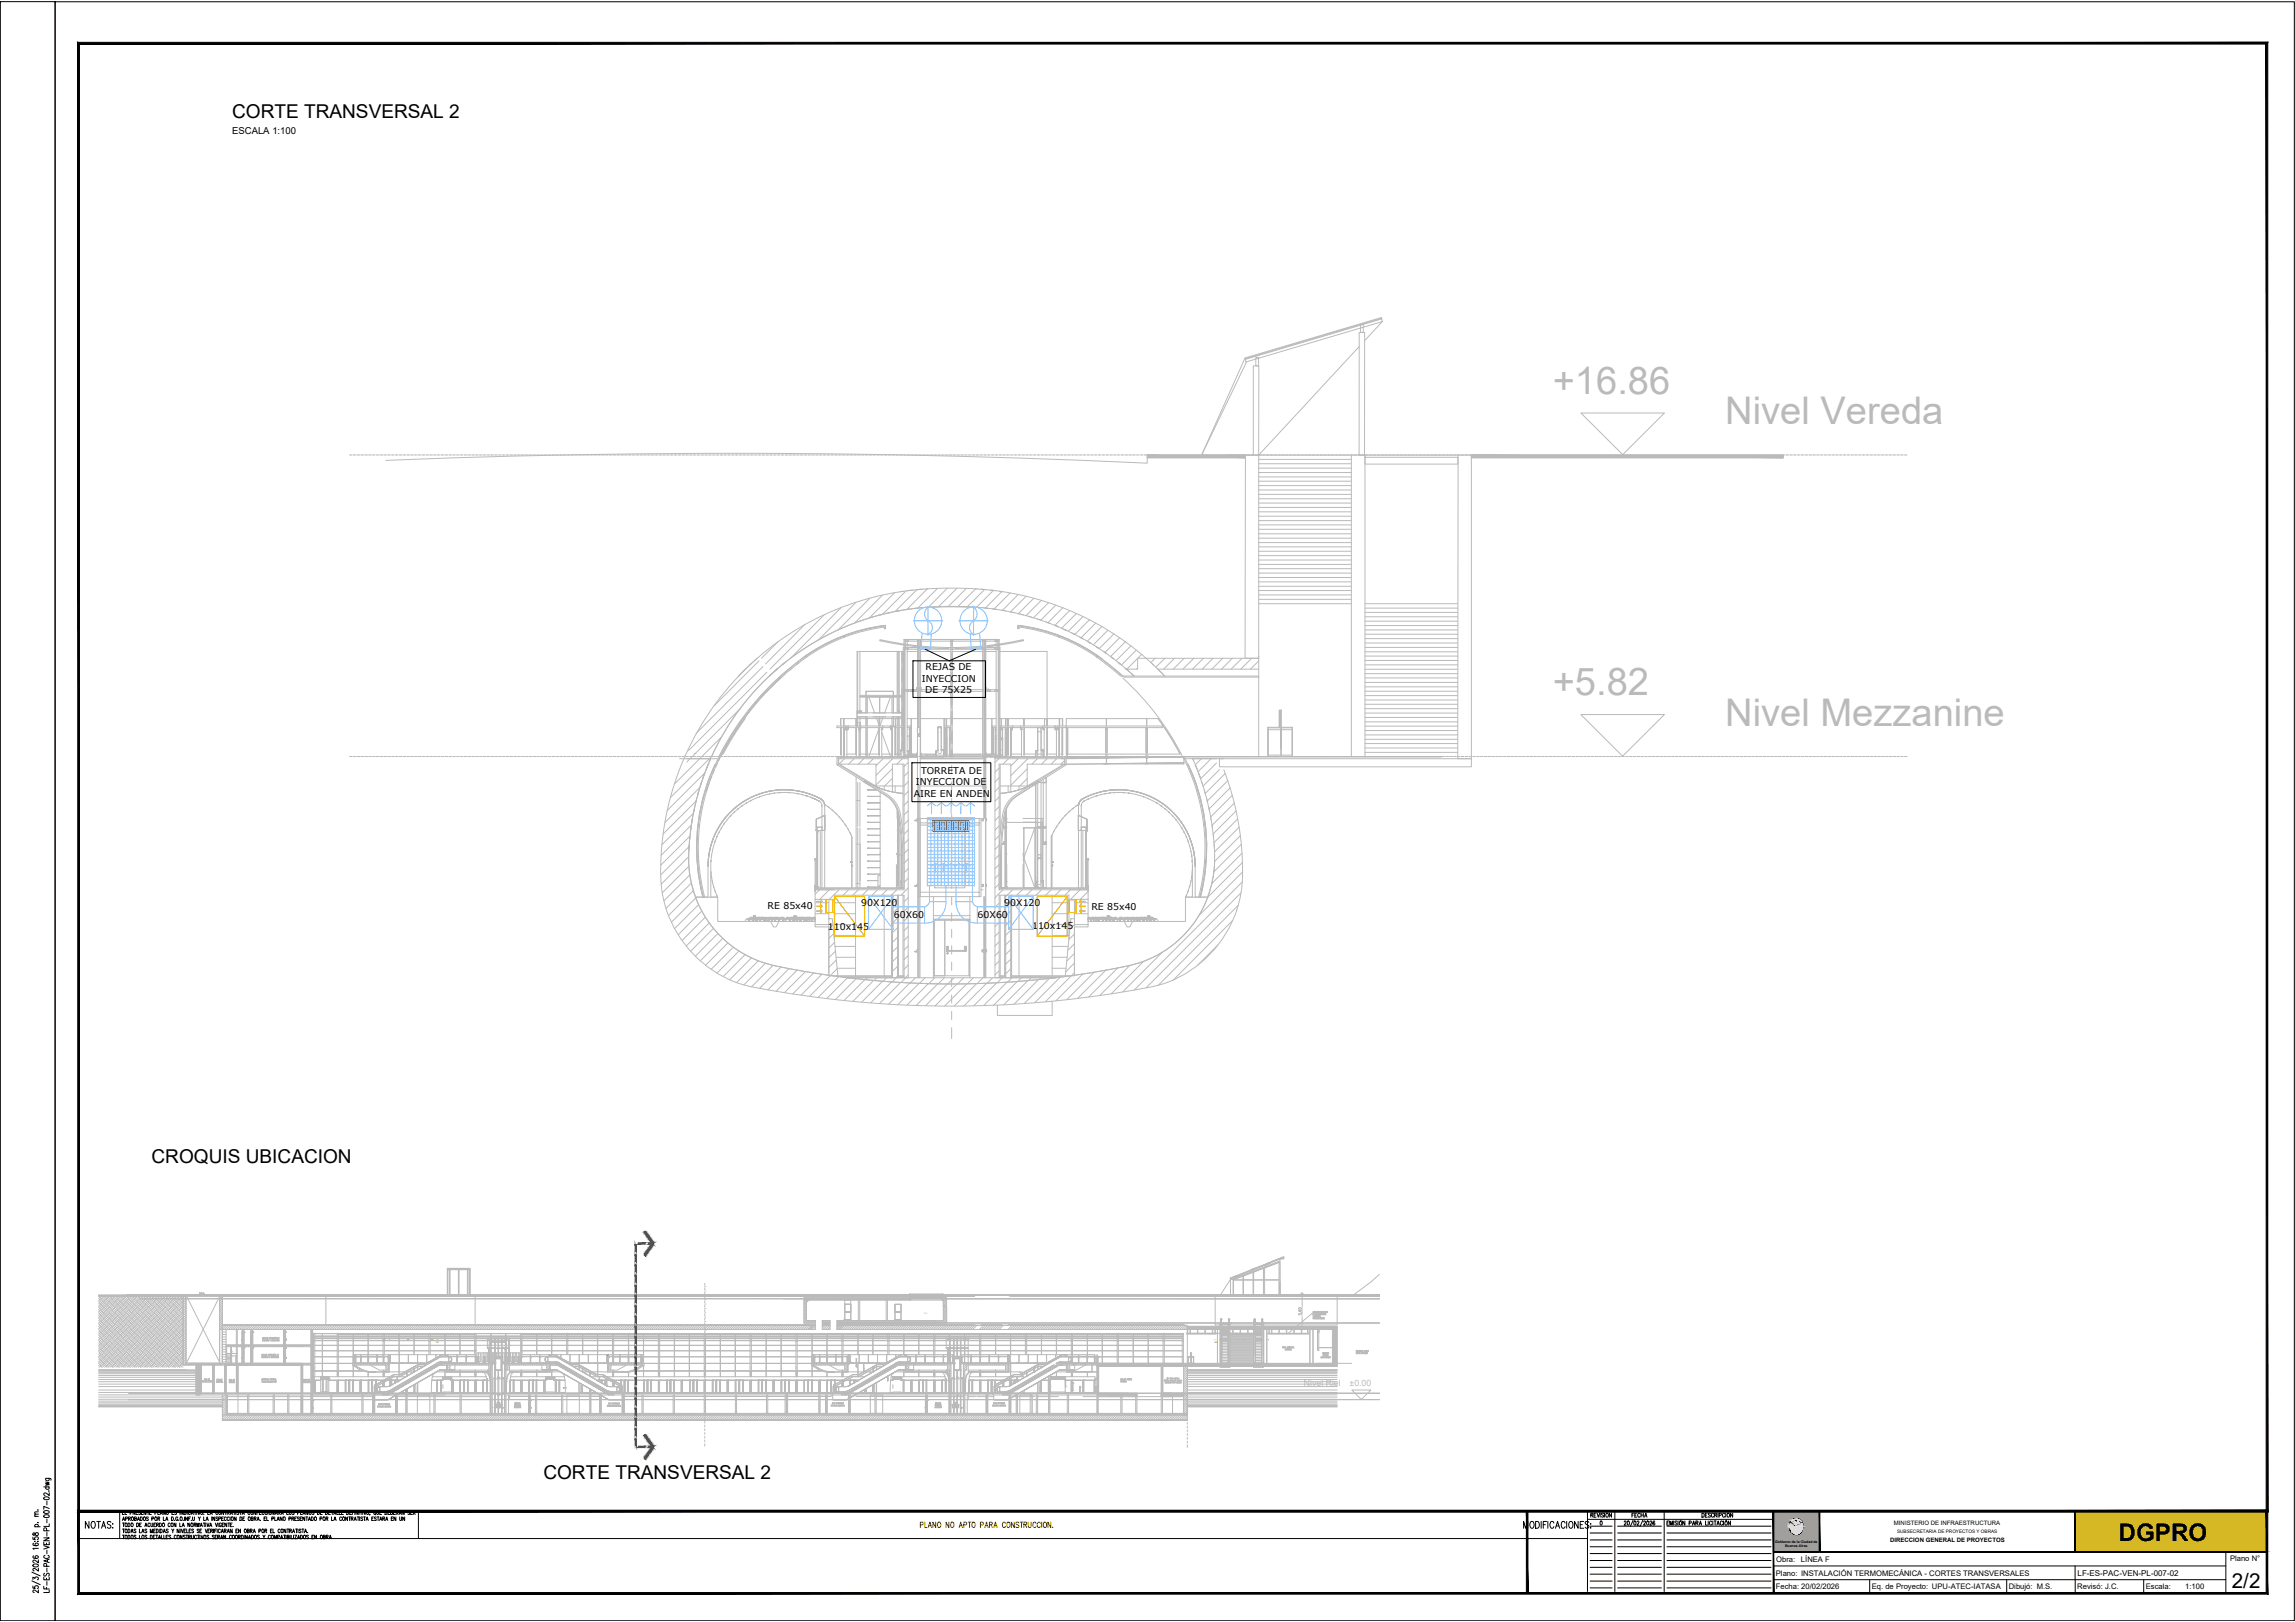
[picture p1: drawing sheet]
<svg xmlns="http://www.w3.org/2000/svg" width="841mm" height="594mm" viewBox="0 0 841 594" stroke-linecap="round" stroke-linejoin="round" font-family="sans-serif">
<defs><g id="words">
<g font-size="14" fill="#bababa">
<text x="569" y="144.2">+16.86</text>
<text x="632.2" y="155.4">Nivel Vereda</text>
<text x="569" y="254.5">+5.82</text>
<text x="632.2" y="265.8">Nivel Mezzanine</text>
</g>
<text font-size="8.9" x="776.4" y="564.5">DGPRO</text>
<text font-size="7.5" x="817.9" y="581.5">2/2</text>
<g font-size="7">
<text x="85" y="43.2">CORTE TRANSVERSAL 2</text>
<text x="55.5" y="425.8">CROQUIS UBICACION</text>
<text x="199.1" y="541.7">CORTE TRANSVERSAL 2</text>
</g>
<text font-size="3.5" x="85" y="49.1">ESCALA 1:100</text>
<g font-size="3.4">
<text x="339.2" y="245.5">REJAS DE</text>
<text x="337.8" y="249.7">INYECCION</text>
<text x="339" y="253.9">DE 75X25</text>
<text x="335.7" y="287.6">INYECCION DE</text>
<text x="337.6" y="283.4">TORRETA DE</text>
<text x="334.9" y="291.8">AIRE EN ANDEN</text>
<text x="281.3" y="333.1">RE 85x40</text>
<text x="315.6" y="331.7">90X120</text>
<text x="368" y="331.7">90X120</text>
<text x="400" y="333.2">RE 85x40</text>
<text x="303.4" y="340.5">110x145</text>
<text x="327.6" y="336.2">60X60</text>
<text x="358.3" y="336.2">60X60</text>
<text x="378.2" y="340.1">110x145</text>
</g>
<g font-size="3.2" fill="#bababa">
<text x="477.9" y="507.5">Nivel Riel</text>
<text x="494.6" y="507.5">±0.00</text>
</g>
<text font-size="2.9" x="761.4" y="577.1">LF-ES-PAC-VEN-PL-007-02</text>
<g font-size="2.8">
<text x="650.9" y="572.1">Obra:</text>
<text x="660" y="572.1">LÍNEA F</text>
<text x="817.2" y="571.7">Plano N°</text>
<text x="650.8" y="577.1">Plano: INSTALACIÓN TERMOMECÁNICA - CORTES TRANSVERSALES</text>
<text x="650.8" y="582.1">Fecha: 20/02/2026</text>
<text x="685.9" y="582.1">Eq. de Proyecto: UPU-ATEC-IATASA</text>
<text x="736.1" y="582.1">Dibujó: M.S.</text>
<text x="761.2" y="582.1">Revisó: J.C.</text>
<text x="786.3" y="582.1">Escala:</text>
<text x="800.8" y="582.1">1:100</text>
</g>
<g font-size="2.2">
<text x="694.1" y="558.7">MINISTERIO DE INFRAESTRUCTURA</text>
<text x="692.7" y="564.7">DIRECCION GENERAL DE PROYECTOS</text>
</g>
<text font-size="1.7" x="695.2" y="561.5">SUBSECRETARIA DE PROYECTOS Y OBRAS</text>
<g font-size="1.3">
<text x="650.5" y="565.2">Gobierno de la Ciudad de</text>
<text x="654.1" y="566.7">Buenos Aires</text>
</g>
</g></defs>
<g fill="none" stroke="#bababa" stroke-width=".37">
<path d="M67.8 474.7l-.7 .7M68.2 475.2l-1.1 1M68.2 476l-1.1 1M68.2 476.8l-1.1 1M68.2 477.6l-1.1 1M68.2 478.4l-1.1 1M68.2 479.2l-1.1 1M80.7 474.7l-.2 .3M81.5 474.7l-1 1.1M81.5 475.5l-1 1.1M81.5 476.3l-1 1.1M81.5 477.2l-1 1"/>
<path d="M81.5 478l-1 1M81.5 478.8l-1 1M81.5 479.6l-1 1M68.2 499.4l-.6 .6M68.2 480l-1.1 1M68.2 480.8l-1.1 1.1M68.2 481.6l-1.1 1.1M68.2 482.4l-1.1 1.1M68.2 483.2l-1.1 1.1M68.2 484.1l-1.1 1M68.2 484.9l-1.1 1M68.2 485.7l-1.1 1"/>
<path d="M68.2 486.5l-1.1 1M68.2 487.3l-1.1 1M68.2 488.1l-1.1 1M68.2 488.9l-1.1 1M68.2 489.7l-1.1 1M68.2 490.5l-1.1 1M68.2 491.3l-1.1 1.1M68.2 492.1l-1.1 1.1M68.2 492.9l-1.1 1.1M68.2 493.7l-1.1 1.1M68.2 494.6l-1.1 1M68.2 495.4l-1.1 1"/>
<path d="M68.2 496.2l-1.1 1M68.2 497l-1.1 1M68.2 497.8l-1.1 1M68.2 498.6l-1.1 1M68.8 499.5l-.4 .5M69.6 499.5l-.4 .5M70.4 499.5l-.4 .5M71.2 499.5l-.4 .5M72 500l-.2 .1M72.1 499.5l-.5 .5M72.2 500l-.4 .3M72.5 500l-.7 .6"/>
<path d="M72.6 500l-.8 .8M72.8 500l-1 .9M72.9 499.5l-1.1 .9M73 500l-1.2 1.1M73.2 500l-1.4 1.2M73.7 499.5l-.5 .5M73.7 500l-.5 .4M74.5 499.5l-.5 .5M75.3 499.5l-.5 .5M76.1 499.5l-.5 .5M76.9 499.5l-.4 .5M77.7 499.5l-.4 .5"/>
<path d="M78.5 499.5l-.5 .5M79.3 499.5l-.4 .5M80.1 499.5l-.4 .5M80.9 499.5l-.4 .5M81.5 485.4h217.3M81.5 487.9h1.3M81.5 488.8h1.3M81.5 489.7h1.3M81.5 490.6h1.3M81.5 491.5h1.3M81.5 492.4h1.3M81.5 493.3h1.3"/>
<path d="M81.5 494.3h1.3M81.5 495.1h1.3M81.5 496.1h1.3M81.5 497h1.3M81.5 497.9h1.3M81.5 498.8h1.3M81.5 483.6l-1 1M81.5 484.4l-1 1.1M81.5 480.4l-1 1M81.5 481.2l-1 1M81.5 482l-1 1M81.5 482.8l-1 1"/>
<path d="M81.7 499.5l-.4 .5M82.1 485.4l-1.5 1.5M82.4 500h.1M82.5 499.5l-.4 .5M82.9 485.4l-1.5 1.5M83.4 499.5l-.5 .5M83.4 492.8l-.4 .4M83.7 485.4l-1.5 1.5M84.2 499.5l-.5 .5M84.2 492.8l-.4 .4M84.6 485.4l-1.6 1.5M85 499.5l-.5 .5"/>
<path d="M85 492.8l-.4 .4M85.4 485.4l-1.6 1.5M85.8 499.5l-.5 .5M85.9 492.8l-.5 .4M86.2 485.4l-1.6 1.5M86.6 499.5l-.5 .5M86.7 492.8l-.5 .4M86.7 500h.1M87 485.4l-1.6 1.5M87.4 499.5l-.5 .5M87.5 492.8l-.5 .4M87.8 485.4l-1.6 1.5"/>
<path d="M88.2 499.5l-.5 .5M88.3 492.8l-.5 .4M88.6 485.4l-1.6 1.5M89 499.5l-.5 .5M89.1 492.8l-.5 .4M89.3 499.3h-.1M89.3 492.6l-.3 .3M89.4 485.4l-1.6 1.5M89.8 499.5l-.4 .5M89.9 492.8l-.5 .4M90.2 485.4l-1.6 1.5M90.6 499.5l-.4 .5"/>
<path d="M90.7 492.8l-.5 .4M91 485.4l-1.5 1.5M91.4 499.5l-.4 .5M91.5 492.8l-.4 .4M91.8 485.4l-1.5 1.5M92.2 499.5l-.4 .5M92.3 492.8l-.4 .4M92.6 485.4l-1.5 1.5M93 499.5l-.4 .5M93.1 492.8l-.4 .4M93.4 485.4l-1.5 1.5M93.9 499.5l-.5 .5"/>
<path d="M93.9 492.8l-.4 .4M94.2 485.4l-1.5 1.5M94.7 499.5l-.5 .5M94.7 492.8l-.4 .4M95 485.4l-1.5 1.5M95.5 499.5l-.5 .5M95.5 492.8l-.4 .4M95.8 485.4l-1.5 1.5M96.3 499.5l-.5 .5M96.4 492.8l-.5 .4M96.6 485.4l-1.5 1.5M97.1 499.5l-.5 .5"/>
<path d="M97.2 492.8l-.5 .4M97.5 485.4l-1.6 1.5M97.9 499.5l-.5 .5M98 492.8l-.5 .4M98.3 485.4l-1.6 1.5M98.7 499.5l-.5 .5M98.8 492.8l-.5 .4M99.1 485.4l-1.6 1.5M99.5 499.5l-.5 .5M99.6 492.8l-.5 .4M99.9 485.4l-1.6 1.5M100.3 499.5l-.5 .5"/>
<path d="M100.4 492.8l-.5 .4M100.7 485.4l-1.6 1.5M101.1 499.5l-.5 .5M101.2 492.8l-.5 .4M101.5 485.4l-1.6 1.5M101.9 499.5l-.5 .5M102 492.8l-.5 .4M102.3 485.4l-1.5 1.5M102.7 499.5l-.5 .5M102.8 492.8l-.5 .4M103.1 485.4l-1.5 1.5M103.5 499.5l-.5 .5"/>
<path d="M103.6 492.8l-.5 .4M103.9 485.4l-1.5 1.5M104.3 499.5l-.5 .5M104.4 492.8l-.5 .4M104.4 492.8v.1M104.7 485.4l-1.5 1.5M105.1 499.5l-.4 .5M105.2 492.8l-.5 .4M105.5 485.4l-1.5 1.5M105.9 499.5l-.4 .5M106 492.8l-.5 .4M106.3 485.4l-1.5 1.5"/>
<path d="M106.7 499.5l-.4 .5M106.8 492.8l-.4 .4M107.1 485.4l-1.5 1.5M107.5 499.5l-.4 .5M107.6 492.8l-.4 .4M107.9 485.4l-1.5 1.5M108.4 499.5l-.5 .5M108.4 492.8l-.4 .4M108.8 485.4l-1.6 1.5M109.2 499.5l-.5 .5M109.2 492.8l-.4 .4M109.6 485.4l-1.6 1.5"/>
<path d="M110 499.5l-.5 .5M110.1 492.8l-.5 .4M110.4 485.4l-1.6 1.5M110.4 500h.1M110.8 499.5l-.5 .5M110.9 492.8l-.5 .4M111.2 485.4l-1.6 1.5M111.6 499.5l-.5 .5M112 485.4l-1.6 1.5M112.4 499.5l-.5 .5M112.8 485.4l-1.5 1.5M113.2 499.5l-.5 .5"/>
<path d="M113.6 485.4l-1.5 1.5M114 499.5l-.5 .5M114.3 487.1l-.2 .3M114.4 485.4l-1.5 1.5M114.5 496.6l-.4 .4M114.5 497.4l-.4 .4M114.5 498.2l-.4 .4M114.5 499l-.4 .4M114.5 499.8l-.4 .4M114.5 487.7l-.4 .5M114.5 488.5l-.4 .5M114.5 489.3l-.4 .5"/>
<path d="M114.5 490.1l-.4 .5M114.5 491l-.4 .4M114.5 491.8l-.4 .4M114.5 492.6l-.4 .4M114.5 493.4l-.4 .4M114.5 494.2l-.4 .4M114.5 495l-.4 .4M114.5 495.8l-.4 .4M115.2 485.4l-1.5 1.5M116 485.4l-1.5 1.5M116.8 485.4l-1.5 1.5M117.6 485.4l-1.5 1.5"/>
<path d="M118.4 485.4l-1.5 1.5M119.3 485.4l-1.6 1.5M120.1 485.4l-1.6 1.5M120.9 485.4l-1.6 1.5M121.7 485.4l-1.6 1.5M122.5 485.4l-1.6 1.5M123.3 485.4l-1.5 1.5M124.1 485.4l-1.5 1.5M124.9 485.4l-1.5 1.5M125.7 485.4l-1.5 1.5M126.5 485.4l-1.5 1.5M127.3 485.4l-1.5 1.5"/>
<path d="M128.1 485.4l-1.5 1.5M128.9 485.4l-1.5 1.5M129.8 485.4l-1.6 1.5M130.1 499.5l-.3 .3M130.6 485.4l-1.6 1.5M130.9 499.5l-.4 .5M131.4 485.4l-1.6 1.5M131.7 499.5l-.4 .5M132.2 485.4l-1.6 1.5M132.5 499.5l-.4 .5M133 485.4l-1.6 1.5M133.3 499.5l-.4 .5"/>
<path d="M133.8 485.4l-1.6 1.5M134.2 499.5l-.5 .5M134.6 485.4l-1.6 1.5M135 499.5l-.5 .5M135.4 485.4l-1.6 1.5M135.8 499.5l-.5 .5M136.2 485.4l-1.6 1.5M136.6 499.5l-.5 .5M137 485.4l-1.6 1.5M137.4 499.5l-.5 .5M137.8 485.4l-1.6 1.5M138.2 499.5l-.5 .5"/>
<path d="M138.6 485.4l-1.5 1.5M139 499.5l-.5 .5M139.4 485.4l-1.5 1.5M139.8 499.5l-.5 .5M140.2 485.4l-1.5 1.5M140.6 499.5l-.5 .5M141 485.4l-1.5 1.5M141.4 499.5l-.5 .5M141.8 485.4l-1.5 1.5M142.2 499.5l-.5 .5M142.6 485.4l-1.5 1.5M143.4 485.4l-1.5 1.5"/>
<path d="M144.3 485.4l-1.6 1.5M145.1 485.4l-1.6 1.5M145.9 485.4l-1.6 1.5M146.7 485.4l-1.6 1.5M147.5 485.4l-1.6 1.5M148.3 485.4l-1.6 1.5M149.1 485.4l-1.6 1.5M149.9 485.4l-1.6 1.5M150.7 485.4l-1.6 1.5M151.5 485.4l-1.6 1.5M152.3 485.4l-1.6 1.5M153.1 485.4l-1.5 1.5"/>
<path d="M153.9 485.4l-1.5 1.5M154.7 485.4l-1.5 1.5M155.5 485.4l-1.5 1.5M156.3 485.4l-1.5 1.5M157.1 485.4l-1.5 1.5M157.9 485.4l-1.5 1.5M158.7 485.4l-1.5 1.5M159.6 485.4l-1.6 1.5M160.4 485.4l-1.6 1.5M161.2 485.4l-1.6 1.5M162 485.4l-1.6 1.5M162.8 485.4l-1.6 1.5"/>
<path d="M163.6 485.4l-1.5 1.5M164 499.5l-.3 .3M164.4 485.4l-1.5 1.5M164.8 499.5l-.5 .5M165.2 485.4l-1.5 1.5M165.6 499.5l-.5 .5M166 485.4l-1.5 1.5M166.4 499.5l-.5 .5M166.8 485.4l-1.5 1.5M167.2 499.5l-.4 .5M167.6 485.4l-1.5 1.5M168 499.5l-.4 .5"/>
<path d="M168.4 485.4l-1.5 1.5M168.8 499.5l-.4 .5M169.2 485.4l-1.5 1.5M169.6 499.5l-.4 .5M170.1 485.4l-1.6 1.5M170.4 499.5l-.4 .5M170.9 485.4l-1.6 1.5M171.2 499.5l-.4 .5M171.7 485.4l-1.6 1.5M172 499.5l-.4 .5M172.5 485.4l-1.6 1.5M172.8 499.5l-.4 .5"/>
<path d="M173.3 485.4l-1.6 1.5M173.7 499.5l-.5 .5M174.1 485.4l-1.5 1.5M174.5 499.5l-.5 .5M174.9 485.4l-1.5 1.5M175.3 499.5l-.5 .5M175.7 485.4l-1.5 1.5M176.1 499.5l-.5 .5M176.5 485.4l-1.5 1.5M176.9 499.5l-.5 .5M177.3 485.4l-1.5 1.5M177.7 499.5l-.5 .5"/>
<path d="M178.1 485.4l-1.5 1.5M178.5 499.5l-.4 .5M178.9 485.4l-1.5 1.5M179.3 499.5l-.4 .5M179.7 485.4l-1.5 1.5M180.1 499.5l-.4 .5M180.6 485.4l-1.6 1.5M181.4 485.4l-1.6 1.5M182.2 485.4l-1.6 1.5M183 485.4l-1.6 1.5M183.8 485.4l-1.6 1.5M184.6 485.4l-1.6 1.5"/>
<path d="M185 499.5l-.1 .1M185.4 485.4l-1.5 1.5M185.8 499.5l-.9 .9M186.2 485.4l-1.5 1.5M186.6 499.5l-.5 .5M187 485.4l-1.5 1.5M187.4 499.5l-.5 .5M187.8 485.4l-1.5 1.5M188.2 499.5l-.5 .5M188.6 485.4l-1.5 1.5M189 499.5l-.4 .5M189.4 485.4l-1.5 1.5"/>
<path d="M189.8 499.5l-.4 .5M190.2 485.4l-1.5 1.5M190.6 499.5l-.4 .5M191.1 485.4l-1.6 1.5M191.4 499.5l-.4 .5M191.9 485.4l-1.6 1.5M192.2 499.5l-.4 .5M192.7 485.4l-1.6 1.5M193 499.5l-.4 .5M193.5 485.4l-1.6 1.5M193.8 499.5l-.4 .5M194.3 485.4l-1.6 1.5"/>
<path d="M194.6 499.5l-.4 .5M195.1 485.4l-1.6 1.5M195.5 499.5l-.5 .5M195.9 485.4l-1.6 1.5M196.3 499.5l-.5 .5M196.7 485.4l-1.6 1.5M197.1 499.5l-.5 .5M197.5 485.4l-1.6 1.5M197.9 499.5l-.5 .5M198.3 485.4l-1.5 1.5M198.7 499.5l-.5 .5M199.1 485.4l-1.5 1.5"/>
<path d="M199.5 499.5l-.5 .5M199.9 485.4l-1.5 1.5M200.3 499.5l-.5 .5M200.7 485.4l-1.5 1.5M201.1 499.5l-.5 .5M201.5 485.4l-1.5 1.5M201.5 499.9l-.1 .1M202.3 485.4l-1.5 1.5M203.1 485.4l-1.5 1.5M203.9 485.4l-1.5 1.5M204.8 485.4l-1.6 1.5M205.6 485.4l-1.6 1.5"/>
<path d="M206.4 485.4l-1.6 1.5M207.2 485.4l-1.6 1.5M208 485.4l-1.6 1.5M208.8 485.4l-1.6 1.5M209.6 485.4l-1.6 1.5M210.4 485.4l-1.6 1.5M211.2 485.4l-1.6 1.5M212 485.4l-1.6 1.5M212.8 485.4l-1.6 1.5M213.6 485.4l-1.5 1.5M214.4 485.4l-1.5 1.5M215.2 485.4l-1.5 1.5"/>
<path d="M216 485.4l-1.5 1.5M216.8 485.4l-1.5 1.5M217.6 485.4l-1.5 1.5M218.4 485.4l-1.5 1.5M219.3 485.4l-1.6 1.5M220.1 485.4l-1.6 1.5M220.9 485.4l-1.6 1.5M221.7 485.4l-1.6 1.5M222.5 485.4l-1.6 1.5M222.9 499.5l-.1 .2M223.3 485.4l-1.6 1.5M223.7 499.5l-.5 .5"/>
<path d="M224.1 485.4l-1.6 1.5M224.5 499.5l-.5 .5M224.9 485.4l-1.5 1.5M225.3 499.5l-.5 .5M225.7 485.4l-1.5 1.5M226.1 499.5l-.5 .5M226.5 485.4l-1.5 1.5M226.9 499.5l-.5 .5M227.3 485.4l-1.5 1.5M227.7 499.5l-.5 .5M228.1 485.4l-1.5 1.5M228.5 499.5l-.5 .5"/>
<path d="M228.9 485.4l-1.5 1.5M229.3 499.5l-.4 .5M229.7 485.4l-1.5 1.5M230.1 499.5l-.4 .5M230.5 485.4l-1.5 1.5M230.9 499.5l-.4 .5M231.4 485.4l-1.6 1.5M231.7 499.5l-.4 .5M232.2 485.4l-1.6 1.5M232.5 499.5l-.4 .5M233 485.4l-1.6 1.5M233.3 499.5l-.4 .5"/>
<path d="M233.8 485.4l-1.6 1.5M234.1 499.5l-.4 .5M234.6 485.4l-1.6 1.5M234.9 499.5l-.4 .5M235.4 485.4l-1.6 1.5M235.4 499.9l-.1 .1M236.2 485.4l-1.5 1.5M237 485.4l-1.5 1.5M237.8 485.4l-1.5 1.5M238.6 485.4l-1.5 1.5M239.4 485.4l-1.5 1.5M240.2 485.4l-1.5 1.5"/>
<path d="M241 485.4l-1.5 1.5M241.9 485.4l-1.6 1.5M242.7 485.4l-1.6 1.5M243.5 485.4l-1.6 1.5M244.3 485.4l-1.6 1.5M245.1 485.4l-1.6 1.5M245.9 485.4l-1.6 1.5M246.7 485.4l-1.5 1.5M247.5 485.4l-1.5 1.5M248.3 485.4l-1.5 1.5M249.1 485.4l-1.5 1.5M249.9 485.4l-1.5 1.5"/>
<path d="M250.7 485.4l-1.5 1.5M251.5 485.4l-1.5 1.5M252.3 485.4l-1.5 1.5M253.2 485.4l-1.6 1.5M254 485.4l-1.6 1.5M254.8 485.4l-1.6 1.5M255.6 485.4l-1.6 1.5M256.4 485.4l-1.6 1.5M257.2 485.4l-1.6 1.5M258 485.4l-1.6 1.5M258.8 485.4l-1.5 1.5M259.6 485.4l-1.5 1.5"/>
<path d="M260.4 485.4l-1.5 1.5M261.2 485.4l-1.5 1.5M262 485.4l-1.5 1.5M262.8 485.4l-1.5 1.5M263.6 485.4l-1.5 1.5M264.5 485.4l-1.6 1.5M265.3 485.4l-1.6 1.5M266.1 485.4l-1.6 1.5M266.9 485.4l-1.6 1.5M267.7 485.4l-1.6 1.5M268.5 485.4l-1.6 1.5M269.3 485.4l-1.6 1.5"/>
<path d="M270.1 485.4l-1.6 1.5M270.9 485.4l-1.6 1.5M271.7 485.4l-1.6 1.5M272.5 485.4l-1.6 1.5M273.3 485.4l-1.5 1.5M274.1 485.4l-1.5 1.5M274.9 485.4l-1.5 1.5M275.7 485.4l-1.5 1.5M276.5 485.4l-1.5 1.5M277.3 485.4l-1.5 1.5M278.1 485.4l-1.5 1.5M278.9 485.4l-1.5 1.5"/>
<path d="M279.8 485.4l-1.6 1.5M280.6 485.4l-1.6 1.5M281.4 485.4l-1.6 1.5M282.2 485.4l-1.6 1.5M283 485.4l-1.6 1.5M283.8 485.4l-1.6 1.5M284.6 485.4l-1.6 1.5M285.4 485.4l-1.6 1.5M286.2 485.4l-1.6 1.5M287 485.4l-1.5 1.5M287.8 485.4l-1.5 1.5M288.6 485.4l-1.5 1.5"/>
<path d="M289.4 485.4l-1.5 1.5M290.2 485.4l-1.5 1.5M291 485.4l-1.5 1.5M291.8 485.4l-1.5 1.5M292.7 485.4l-1.6 1.5M293.5 485.4l-1.6 1.5M294.3 485.4l-1.6 1.5M295.1 485.4l-1.6 1.5M295.9 485.4l-1.6 1.5M296.7 485.4l-1.6 1.5M297.5 485.4l-1.5 1.5M297.7 485.4l-1.5 1.5"/>
<path d="M298.3 485.4l-1.5 1.5M298.5 485.4l-1.5 1.5M298.7 499.5l-.5 .5M298.8 485.7l-1.2 1.2M298.8 486.5l-.4 .4M298.8 485.3h-217.3l-1 1M299.5 499.5l-.5 .5M300.3 499.5l-.5 .5M301.1 499.5l-.4 .5M301.3 485.3h2.9M301.3 485.4h2.9M301.5 485.4l-.2 .2"/>
<path d="M301.9 499.5l-.4 .5M302.3 485.4l-1 1M302.7 499.5l-.4 .5M303.1 485.4l-1.5 1.5M303.5 499.5l-.4 .5M304 485.4l-1.6 1.5M304.2 486l-1 .9M304.2 486.8l-.2 .1M304.3 499.5l-.4 .5M305.1 499.5l-.4 .5M305.9 499.5l-.4 .5M306.7 485.3h50.5"/>
<path d="M306.7 485.4h21M306.7 499.5l-.4 .5M307.2 485.4l-.5 .5M307.4 485.4l-.7 .7M307.6 499.5l-.5 .5M308 485.4l-1.3 1.3M308.2 485.4l-1.5 1.5M308.4 499.5l-.5 .5M308.8 485.4l-1.5 1.5M309 485.4l-1.5 1.5M309.2 499.5l-.5 .5M309.6 485.4l-1.5 1.5"/>
<path d="M310 499.5l-.5 .5M310.4 485.4l-1.5 1.5M310.7 499.7l-.4 .3M311.2 485.4l-1.5 1.5M312 485.4l-1.5 1.5M312.8 485.4l-1.5 1.5M313.6 485.4l-1.5 1.5M314.5 485.4l-1.6 1.5M315.3 485.4l-1.6 1.5M316.1 485.4l-1.6 1.5M316.9 485.4l-1.6 1.5M317.7 485.4l-1.6 1.5"/>
<path d="M318.5 485.4l-1.6 1.5M319.3 485.4l-1.5 1.5M320.1 485.4l-1.5 1.5M320.9 485.4l-1.5 1.5M321.7 485.4l-1.5 1.5M322.5 485.4l-1.5 1.5M323.3 485.4l-1.5 1.5M324.1 485.4l-1.5 1.5M325 485.4l-1.6 1.5M325.8 485.4l-1.6 1.5M326.6 485.4l-1.6 1.5M327.4 485.4l-1.6 1.5"/>
<path d="M328.2 485.4l-1.6 1.5M329 485.4l-1.6 1.5M329.8 485.4l-1.6 1.5M330.6 485.4l-1.6 1.5M330.7 485.4h7M331.4 485.4l-1.6 1.5M332.2 485.4l-1.6 1.5M332.6 499.5l-.5 .5M333 485.4l-1.6 1.5M333.4 499.5l-.5 .5M333.8 485.4l-1.5 1.5M334.2 499.5l-.5 .5"/>
<path d="M334.6 485.4l-1.5 1.5M335 499.5l-.5 .5M335.4 485.4l-1.5 1.5M335.8 499.5l-.5 .5M336.2 485.4l-1.5 1.5M336.6 499.5l-.5 .5M337 485.4l-1.5 1.5M337.4 499.5l-.5 .5M337.8 485.4l-1.5 1.5M338.2 499.5l-.4 .5M338.6 485.4l-1.5 1.5M339 499.5l-.4 .5"/>
<path d="M339.5 485.4l-1.6 1.5M339.8 499.5l-.4 .5M340.3 485.4l-1.6 1.5M340.6 499.5l-.4 .5M340.7 485.4h93.3M341.1 485.4l-1.6 1.5M341.5 499.5l-.5 .5M341.9 485.4l-1.6 1.5M342.3 499.5l-.5 .5M342.7 485.4l-1.6 1.5M343.1 499.5l-.5 .5M343.5 485.4l-1.6 1.5"/>
<path d="M343.9 499.5l-.5 .5M344.3 485.4l-1.6 1.5M344.7 499.5l-.5 .5M345.1 485.4l-1.6 1.5M345.5 499.5l-.5 .5M345.9 485.4l-1.6 1.5M346.3 499.5l-.5 .5M346.7 485.4l-1.6 1.5M347.1 499.5l-.5 .5M347.5 485.4l-1.6 1.5M347.9 499.5l-.5 .5M348.3 485.4l-1.5 1.5"/>
<path d="M348.5 499.7l-.4 .4M349.1 485.4l-1.5 1.5M349.9 485.4l-1.5 1.5M350.7 485.4l-1.5 1.5M351.5 485.4l-1.5 1.5M352.3 485.4l-1.5 1.5M353.1 485.4l-1.5 1.5M353.4 499.7l-.3 .3M353.6 499.5h-.1M353.9 485.4l-1.5 1.5M354.3 499.5l-.4 .5M354.8 485.4l-1.6 1.5"/>
<path d="M355.1 499.5l-.4 .5M355.6 485.4l-1.6 1.5M355.9 499.5l-.4 .5M356.4 485.4l-1.6 1.5M356.8 499.5l-.5 .5M357.2 485.4l-1.6 1.5M357.6 499.5l-.5 .5M358 485.4l-1.6 1.5M358.4 499.5l-.5 .5M359.2 499.5l-.5 .5M359.5 485.3h7.7M360 499.5l-.5 .5"/>
<path d="M360.4 485.4l-1.5 1.5M360.8 499.5l-.5 .5M361.2 485.4l-1.5 1.5M361.6 499.5l-.5 .5M362 485.4l-1.5 1.5M362.4 499.5l-.5 .5M362.8 485.4l-1.5 1.5M363.2 499.5l-.4 .5M363.6 485.4l-1.5 1.5M364 499.5l-.4 .5M364.4 485.4l-1.5 1.5M364.8 499.5l-.4 .5"/>
<path d="M365.3 485.4l-1.6 1.5M365.6 499.5l-.4 .5M366.1 485.4l-1.6 1.5M366.4 499.5l-.4 .5M366.9 485.4l-1.6 1.5M367.2 499.5l-.4 .5M367.7 485.4l-1.6 1.5M368 499.5l-.4 .5M368.9 499.5l-.5 .5M369.5 485.3h64.5M369.7 499.5l-.5 .5M370.9 485.4l-1.5 1.5"/>
<path d="M371.7 485.4l-1.5 1.5M372.5 485.4l-1.5 1.5M373.3 485.4l-1.5 1.5M374.1 485.4l-1.5 1.5M374.9 485.4l-1.5 1.5M375.8 485.4l-1.6 1.5M376.6 485.4l-1.6 1.5M377.4 485.4l-1.6 1.5M378.2 485.4l-1.6 1.5M379 485.4l-1.6 1.5M379.8 485.4l-1.6 1.5M380.6 485.4l-1.5 1.5"/>
<path d="M381.4 485.4l-1.5 1.5M382.2 485.4l-1.5 1.5M383 485.4l-1.5 1.5M383.8 485.4l-1.5 1.5M384.6 485.4l-1.5 1.5M385.4 485.4l-1.5 1.5M386.2 485.4l-1.5 1.5M387.1 485.4l-1.6 1.5M387.9 485.4l-1.6 1.5M388.7 485.4l-1.6 1.5M389.5 485.4l-1.6 1.5M390.3 485.4l-1.6 1.5"/>
<path d="M391.1 485.4l-1.6 1.5M391.5 499.5l-.5 .5M391.9 485.4l-1.6 1.5M392.3 499.5l-.5 .5M392.7 485.4l-1.6 1.5M393.1 499.5l-.5 .5M393.5 485.4l-1.5 1.5M393.9 499.5l-.5 .5M394.3 485.4l-1.5 1.5M394.7 499.5l-.5 .5M395.1 485.4l-1.5 1.5M395.5 499.5l-.5 .5"/>
<path d="M395.9 485.4l-1.5 1.5M396.3 499.5l-.5 .5M396.7 485.4l-1.5 1.5M397.1 499.5l-.5 .5M397.5 485.4l-1.5 1.5M397.9 499.5l-.5 .5M398.3 485.4l-1.5 1.5M398.7 499.5l-.4 .5M399.1 485.4l-1.5 1.5M399.5 499.5l-.4 .5M400 485.4l-1.6 1.5M400.3 499.5l-.4 .5"/>
<path d="M400.8 485.4l-1.6 1.5M401.1 499.5l-.4 .5M401.6 485.4l-1.6 1.5M402 499.5l-.5 .5M402.4 485.4l-1.6 1.5M402.5 499.8l-.4 .4M403.2 485.4l-1.6 1.5M404 485.4l-1.6 1.5M404.8 485.4l-1.6 1.5M405.6 485.4l-1.6 1.5M406.4 485.4l-1.6 1.5M407.2 485.4l-1.6 1.5"/>
<path d="M408 485.4l-1.6 1.5M408.8 485.4l-1.5 1.5M409.6 485.4l-1.5 1.5M410.4 485.4l-1.5 1.5M411.2 485.4l-1.5 1.5M412 485.4l-1.5 1.5M412.8 485.4l-1.5 1.5M413.6 485.4l-1.5 1.5M414.5 485.4l-1.6 1.5M415.3 485.4l-1.6 1.5M416.1 485.4l-1.6 1.5M416.9 485.4l-1.6 1.5"/>
<path d="M417.7 485.4l-1.6 1.5M418.5 485.4l-1.6 1.5M419.3 485.4l-1.6 1.5M420.1 485.4l-1.6 1.5M420.9 485.4l-1.5 1.5M421.7 485.4l-1.5 1.5M422.5 485.4l-1.5 1.5M423.3 485.4l-1.5 1.5M424.1 485.4l-1.5 1.5M424.9 485.4l-1.5 1.5M425.7 485.4l-1.5 1.5M426.6 485.4l-1.6 1.5"/>
<path d="M427.4 485.4l-1.6 1.5M428.2 485.4l-1.6 1.5M429 485.4l-1.6 1.5M429.8 485.4l-1.6 1.5M430.6 485.4l-1.6 1.5M431.4 485.4l-1.5 1.5M432.2 485.4l-1.5 1.5M433 485.4l-1.5 1.5M433.8 485.4l-1.5 1.5M434.6 485.4l-1.5 1.5M435.1 485.7l-1.2 1.2M435.1 486.5l-.4 .4"/>
<path d="M73.2 506.3l-1.4 1.4M73.2 507.1l-1.4 1.4M73.2 508.1l-1.4 1.4M73.2 508.9l-1.4 1.4M73.2 510.9h.1M73.2 510.7l-.2 .2M73.2 510.5l-.4 .4M73.2 510.4l-.6 .5M73.2 510.2l-.7 .7M73.2 510l-.9 .9M73.2 509.9l-1 1M73.2 509.7l-1.2 1.2"/>
<path d="M73.2 509.6l-1.4 1.3M73.2 509.4l-1.4 1.4M73.2 509.1l-1.4 1.3M73.2 508.8l-1.4 1.3M73.2 508.6l-1.4 1.4M73.2 508.3l-1.4 1.3M73.2 507.9l-1.4 1.4M73.2 507.8l-1.4 1.4M73.2 507.5l-1.4 1.3M73.2 507.3l-1.4 1.4M73.2 507l-1.4 1.4M73.2 506.8l-1.4 1.4"/>
<path d="M73.2 506.7l-1.4 1.3M73.2 506.5l-1.4 1.4M73.2 506.2l-1.4 1.3M73.2 506l-1.4 1.4M73.2 505.9l-1.4 1.3M73.2 505.7l-1.4 1.3M73.2 505.5l-1.4 1.4M73.2 505.3l-1.4 1.4M73.2 505.1l-1.4 1.3M73.2 504.9l-1.4 1.3M73.2 504.7l-1.4 1.4M73.2 504.5l-1.4 1.4"/>
<path d="M73.2 504.2l-1.4 1.4M73.2 504.1l-1.4 1.3M73.2 503.9l-1.4 1.4M73.2 503.6l-1.4 1.4M73.2 503.4l-1.4 1.4M73.2 503.3l-1.4 1.3M73.2 503.1l-1.4 1.4M73.2 502.9l-1.4 1.4M73.2 502.8l-1.4 1.4M73.2 502.6l-1.4 1.4M73.2 502.5l-1.4 1.3M73.2 502.3l-1.4 1.4"/>
<path d="M73.2 502.1l-1.4 1.4M73.2 502l-1.4 1.4M73.2 501.8l-1.4 1.4M73.2 501.7l-1.4 1.3M73.2 501.5l-1.4 1.3M73.2 501.3l-1.4 1.4M73.2 501.2l-1.4 1.4M73.2 501l-1.4 1.4M73.2 500.9l-1.4 1.3M73.2 500.7l-1.4 1.3M73.2 500.5l-1.4 1.4M73.2 500.4l-1.4 1.3"/>
<path d="M73.2 500.2l-1.4 1.4M73.2 500.1l-1.4 1.3M73.7 510.5h.1M73.7 504l-1.9 1.8M73.7 500.8l-.5 .4M73.7 501.6l-.5 .4M73.7 502.4l-.5 .4M73.7 503.2l-1.9 1.9M73.7 504.8l-1.9 1.8M73.7 505.6l-.5 .5M73.7 506.4l-.5 .5M73.7 507.3l-1.9 1.7"/>
<path d="M73.7 508.1l-1.9 1.7M73.7 508.9l-1.9 1.7M73.7 509.7l-.5 .4M78.4 500.4l-.4 .4M78.4 501.2l-.4 .4M78.4 502l-.4 .4M78.4 504.4l-.4 .4M78.4 505.2l-.4 .4M78.4 506l-.4 .4M78.4 503.6l-.4 .4M78.4 502.8l-.4 .4M78.4 506.8l-.4 .5"/>
<path d="M78.4 507.7l-.4 .4M78.4 508.5l-.4 .4M78.4 509.3l-.4 .4M78.4 510.1l-.4 .4M81.6 510.9l-.1 .2M82.4 510.9l-.9 1M82.8 500.4l-.4 .4M82.8 501.2l-.4 .4M82.8 502l-.4 .4M82.8 502.8l-.4 .4M82.8 503.6l-.4 .4M82.8 504.4l-.4 .4"/>
<path d="M82.8 505.2l-.4 .4M82.8 506l-.4 .4M82.8 506.8l-.4 .5M82.8 507.7l-.4 .4M82.8 508.5l-.4 .4M82.8 509.3l-.4 .4M82.8 510.1l-.4 .4M82.9 512.8l-1.4 1.5M82.9 513.6l-1.4 1.5M82.9 514.4l-1.4 1.5M82.9 515.3l-1.4 1.4M82.9 516.1l-1.4 1.4"/>
<path d="M82.9 516.9l-1.4 1.4M82.9 517.7l-1.4 1.4M82.9 511.2l-1.4 1.5M82.9 512l-1.4 1.5M83.1 518.3l-1.6 1.7M83.9 518.3l-1.8 1.8M84.8 518.3l-1.9 1.8M85.6 518.3l-1.9 1.8M86.4 518.3l-1.9 1.8M87.1 500.4l-.4 .4M87.1 501.2l-.4 .4M87.1 502l-.4 .4"/>
<path d="M87.1 502.8l-.4 .4M87.1 503.6l-.4 .4M87.1 504.4l-.4 .4M87.1 505.2l-.4 .4M87.1 506l-.4 .4M87.1 506.8l-.4 .5M87.1 507.7l-.4 .4M87.1 508.5l-.4 .4M87.1 509.3l-.4 .4M87.1 510.1l-.4 .4M87.2 518.3l-1.9 1.8M88 518.3l-1.9 1.8"/>
<path d="M88.8 518.3l-1.9 1.8M89.6 518.3l-1.9 1.8M90.4 518.3l-1.9 1.8M91.2 518.3l-1.8 1.8M92 518.3l-1.8 1.8M92.8 518.3l-1.8 1.8M93.6 518.3l-1.8 1.8M94.4 518.3l-1.8 1.8M95.2 518.3l-1.8 1.8M96.1 518.3l-1.9 1.8M96.9 518.3l-1.9 1.8M97.7 518.3l-1.9 1.8"/>
<path d="M98.5 518.3l-1.9 1.8M99.3 518.3l-1.9 1.8M100.1 518.3l-1.9 1.8M100.9 518.3l-1.9 1.8M101.7 518.3l-1.9 1.8M102.5 518.3l-1.9 1.8M103.3 518.3l-1.9 1.8M104.1 518.3l-1.9 1.8M104.9 518.3l-1.9 1.8M105.7 518.3l-1.9 1.8M106.5 518.3l-1.8 1.8M107.3 518.3l-1.8 1.8"/>
<path d="M108.2 518.3l-1.9 1.8M109 518.3l-1.9 1.8M109.8 518.3l-1.9 1.8M110.4 510.9v.1M110.6 518.3l-1.9 1.8M110.8 500.4l-.4 .4M110.8 501.2l-.4 .4M110.8 502l-.4 .4M110.8 502.8l-.4 .4M110.8 503.6l-.4 .4M110.8 504.4l-.4 .4M110.8 505.2l-.4 .4"/>
<path d="M110.8 506l-.4 .4M110.8 506.8l-.4 .5M110.8 507.7l-.4 .4M110.8 508.5l-.4 .4M110.8 509.3l-.4 .4M110.8 510.1l-.4 .4M110.8 511.4l-.4 .4M110.8 512.2l-.4 .4M110.8 513l-.4 .4M110.8 513.8l-.4 .4M110.8 514.6l-.4 .4M110.8 515.4l-.4 .4"/>
<path d="M110.8 516.2l-.4 .4M110.8 517l-.4 .4M111.4 518.3l-1.9 1.8M112.2 518.3l-1.9 1.8M113 518.3l-1.9 1.8M113.8 518.3l-1.9 1.8M114.5 500.6l-.4 .4M114.5 510.3l-.4 .4M114.5 511.1l-.4 .4M114.5 512l-.4 .3M114.5 512.8l-.4 .3M114.5 513.6l-.4 .3"/>
<path d="M114.5 514.4l-.4 .3M114.5 517.6l-.2 .2M114.5 501.5l-.4 .4M114.5 502.3l-.4 .4M114.5 503.1l-.4 .4M114.5 503.9l-.4 .4M114.5 504.7l-.4 .4M114.5 505.5l-.4 .4M114.5 506.3l-.4 .4M114.5 507.1l-.4 .4M114.5 507.9l-.4 .4M114.5 508.7l-.4 .4"/>
<path d="M114.5 509.5l-.4 .4M114.5 515.2l-.4 .4M114.5 516l-.4 .4M114.5 516.8l-.4 .4M114.6 518.3l-1.9 1.8M114.6 508.5h.3M114.6 509.4h.3M115.4 518.3l-1.9 1.8M116.2 518.3l-1.9 1.8M117 518.3l-1.9 1.8M117.8 518.3l-1.8 1.8M118.6 518.3l-1.8 1.8"/>
<path d="M119.4 518.3l-1.8 1.8M120.2 518.3l-1.8 1.8M121 518.3l-1.8 1.8M121.8 518.3l-1.8 1.8M122.6 518.3l-1.8 1.8M123.5 518.3l-1.9 1.8M124.3 518.3l-1.9 1.8M125.1 518.3l-1.9 1.8M125.9 518.3l-1.9 1.8M126.7 518.3l-1.9 1.8M127.5 518.3l-1.9 1.8M128.3 518.3l-1.9 1.8"/>
<path d="M129.1 518.3l-1.8 1.8M129.9 518.3l-1.8 1.8M130.7 518.3l-1.8 1.8M131.5 518.3l-1.8 1.8M132.3 518.3l-1.8 1.8M133.1 518.3l-1.8 1.8M133.9 518.3l-1.8 1.8M134.7 518.3l-1.8 1.8M135.6 518.3l-1.9 1.8M136.4 518.3l-1.9 1.8M136.9 510.5v.1M137 511.1l-.4 .5"/>
<path d="M137 512l-.4 .4M137 512.8l-.4 .4M137 513.6l-.4 .4M137 514.4l-.4 .4M137 515.2l-.4 .4M137 516l-.4 .4M137 517.6l-.2 .2M137.2 518.3l-1.9 1.8M137.3 512.5l-.4 .5M137.3 513.3l-.4 .5M137.3 514.1l-.4 .5M137.3 516.5l-.7 .7"/>
<path d="M137.3 517.3l-.3 .4M137.3 510.9l-.4 .5M137.3 511.7l-.4 .5M137.3 514.9l-.4 .5M137.3 515.7l-.4 .5M138 518.3l-1.9 1.8M138.8 518.3l-1.9 1.8M139.6 518.3l-1.8 1.8M140.4 518.3l-1.8 1.8M141.2 518.3l-1.8 1.8M142 518.3l-1.8 1.8M142.8 518.3l-1.8 1.8"/>
<path d="M143.6 518.3l-1.8 1.8M144.4 518.3l-1.8 1.8M145.2 518.3l-1.8 1.8M145.3 510.9l-.2 .3M145.5 511.6l-.4 .4M145.5 512.4l-.4 .4M145.5 513.2l-.4 .4M145.5 514l-.4 .4M145.5 514.8l-.4 .4M145.5 515.6l-.4 .4M145.5 516.4l-.4 .5M145.5 517.2l-.4 .5"/>
<path d="M146 518.3l-1.8 1.8M146.9 518.3l-1.9 1.8M147.7 518.3l-1.9 1.8M148.5 518.3l-1.9 1.8M149 510.5l-.3 .3M149.2 511.1l-.5 .5M149.2 515.2l-.5 .4M149.2 516l-.5 .4M149.2 512l-.5 .4M149.2 512.8l-.5 .4M149.2 513.6l-.5 .4M149.2 514.4l-.5 .4"/>
<path d="M149.2 516.8l-.5 .4M149.2 517.6l-.1 .1M149.3 518.3l-1.9 1.8M150.1 518.3l-1.9 1.8M150.9 518.3l-1.8 1.8M151.7 518.3l-1.8 1.8M152.5 518.3l-1.8 1.8M153.3 518.3l-1.8 1.8M154.1 518.3l-1.8 1.8M154.9 518.3l-1.8 1.8M155.7 518.3l-1.8 1.8M156.5 518.3l-1.8 1.8"/>
<path d="M157.4 518.3l-1.9 1.8M158.2 518.3l-1.9 1.8M159 518.3l-1.9 1.8M159.8 518.3l-1.9 1.8M160.6 518.3l-1.9 1.8M161.4 518.3l-1.9 1.8M162.2 518.3l-1.9 1.8M163 518.3l-1.9 1.8M163.8 518.3l-1.9 1.8M164.6 518.3l-1.9 1.8M165.4 518.3l-1.9 1.8M166.2 518.3l-1.8 1.8"/>
<path d="M167 518.3l-1.8 1.8M167.8 518.3l-1.8 1.8M168.7 518.3l-1.9 1.8M169.5 518.3l-1.9 1.8M170.3 518.3l-1.9 1.8M171.1 518.3l-1.9 1.8M171.9 518.3l-1.9 1.8M172.7 518.3l-1.9 1.8M173.5 518.3l-1.9 1.8M174.3 518.3l-1.9 1.8M175.1 518.3l-1.9 1.8M175.9 518.3l-1.9 1.8"/>
<path d="M176.7 518.3l-1.9 1.8M177.5 518.3l-1.9 1.8M178.3 518.3l-1.9 1.8M179.1 518.3l-1.9 1.8M179.9 518.3l-1.8 1.8M180.4 502.5l-.6 .6M180.4 503.3l-.6 .6M180.4 504.1l-.6 .6M180.4 504.9l-.6 .6M180.4 505.7l-.6 .6M180.4 506.5l-.6 .6M180.4 507.3l-.6 .6"/>
<path d="M180.4 510.6l-.7 .6M180.4 511.4l-.7 .6M180.4 512.2l-.7 .6M180.4 513l-.7 .6M180.4 513.8l-.7 .6M180.4 514.6l-.7 .7M180.4 515.4l-.7 .7M180.4 516.2l-.7 .7M180.4 517l-.7 .7M180.4 500.1l-.6 .5M180.4 500.9l-.6 .5M180.4 501.7l-.6 .5"/>
<path d="M180.4 508.2l-.6 .5M180.4 509l-.6 .5M180.4 509.8l-.6 .5M180.7 518.3l-1.8 1.8M181.5 518.3l-1.8 1.8M182.3 518.3l-1.8 1.8M183.2 518.3l-1.9 1.8M184 518.3l-1.9 1.8M184.8 518.3l-1.9 1.8M185.4 500.7l-.5 .5M185.4 501.5l-.5 .5M185.4 502.3l-.5 .5"/>
<path d="M185.4 503.1l-.5 .5M185.4 503.9l-.5 .5M185.4 504.7l-.5 .5M185.4 510.3l-.5 .6M185.4 511.2l-.5 .5M185.4 512l-.5 .5M185.4 513.6l-.5 .5M185.4 514.4l-.5 .5M185.4 515.2l-.5 .5M185.4 516l-.5 .5M185.4 516.8l-.5 .5M185.4 517.6l-.1 .2"/>
<path d="M185.4 505.5l-.5 .6M185.4 506.3l-.5 .6M185.4 507.1l-.5 .6M185.4 507.9l-.5 .6M185.4 508.7l-.5 .6M185.4 509.5l-.5 .6M185.4 512.8l-.5 .5M185.6 518.3l-1.9 1.8M186.4 518.3l-1.9 1.8M187.2 518.3l-1.9 1.8M188 518.3l-1.9 1.8M188.8 518.3l-1.9 1.8"/>
<path d="M189.6 518.3l-1.9 1.8M190.4 518.3l-1.8 1.8M191.2 518.3l-1.8 1.8M192 518.3l-1.8 1.8M192.8 518.3l-1.8 1.8M193.6 518.3l-1.8 1.8M194.2 511.3l-.4 .4M194.2 512.1l-.4 .4M194.2 512.9l-.4 .4M194.2 513.7l-.4 .4M194.2 514.5l-.4 .4M194.2 515.3l-.4 .4"/>
<path d="M194.2 516.1l-.4 .4M194.2 516.9l-.4 .4M194.2 517.8h-.1M194.4 518.3l-1.8 1.8M195.2 518.3l-1.8 1.8M196 518.3l-1.8 1.8M196.8 518.3l-1.8 1.8M197.7 518.3l-1.9 1.8M198.5 518.3l-1.9 1.8M199.3 518.3l-1.9 1.8M200.1 518.3l-1.9 1.8M200.9 518.3l-1.8 1.8"/>
<path d="M201.7 518.3l-1.8 1.8M202.5 518.3l-1.8 1.8M203.3 518.3l-1.8 1.8M204.1 518.3l-1.8 1.8M204.9 518.3l-1.8 1.8M205.7 518.3l-1.8 1.8M206.5 518.3l-1.8 1.8M207.3 518.3l-1.8 1.8M208.2 518.3l-1.9 1.8M209 518.3l-1.9 1.8M209.8 518.3l-1.9 1.8M210.6 518.3l-1.9 1.8"/>
<path d="M211.4 518.3l-1.9 1.8M212.2 518.3l-1.8 1.8M213 518.3l-1.8 1.8M213.8 518.3l-1.8 1.8M214.6 518.3l-1.8 1.8M215.4 518.3l-1.8 1.8M216.2 518.3l-1.8 1.8M216.5 513.1l-.4 .5M216.5 513.9l-.4 .5M216.5 514.7l-.4 .5M216.5 510.7l-.4 .4M216.5 511.5l-.4 .5"/>
<path d="M216.5 512.3l-.4 .5M216.5 515.5l-.4 .5M216.5 516.4l-.4 .4M216.5 517.2l-.4 .4M217 518.3l-1.8 1.8M217.8 518.3l-1.8 1.8M218.7 518.3l-1.9 1.8M219.5 518.3l-1.9 1.8M220.2 511.9l-.4 .4M220.2 512.7l-.4 .4M220.2 513.5l-.4 .4M220.2 514.3l-.4 .4"/>
<path d="M220.2 515.1l-.4 .4M220.2 517.5l-.3 .3M220.2 511.1l-.4 .4M220.2 515.9l-.4 .5M220.2 516.7l-.4 .5M220.3 518.3l-1.9 1.8M221.1 518.3l-1.9 1.8M221.9 518.3l-1.9 1.8M222.7 518.3l-1.9 1.8M223.5 518.3l-1.9 1.8M224.3 518.3l-1.9 1.8M225.1 518.3l-1.9 1.8"/>
<path d="M225.9 518.3l-1.9 1.8M226.7 518.3l-1.8 1.8M227.5 518.3l-1.8 1.8M228.1 510.5l-.1 .1M228.2 511.1l.2-.2-.4 .5M228.3 518.3l-1.8 1.8M228.4 511.7l-.4 .5M228.4 512.5l-.4 .5M228.4 513.3l-.4 .5M228.4 514.2l-.4 .4M228.4 515l-.4 .4M228.4 515.8l-.4 .4"/>
<path d="M228.4 516.6l-.4 .4M228.4 517.4l-.3 .3M228.6 515.5l-.4 .5M228.6 516.4l-.4 .4M228.6 517.2l-.4 .4M228.6 511.5l-.4 .4M228.6 512.3l-.4 .4M228.6 513.1l-.4 .4M228.6 513.9l-.4 .4M228.6 514.7l-.4 .4M229.2 518.3l-1.9 1.8M230 518.3l-1.9 1.8"/>
<path d="M230.8 518.3l-1.9 1.8M231.6 518.3l-1.9 1.8M232.4 518.3l-1.9 1.8M233.2 518.3l-1.9 1.8M234 518.3l-1.9 1.8M234.8 518.3l-1.9 1.8M235.6 518.3l-1.9 1.8M236.4 518.3l-1.9 1.8M237.2 518.3l-1.9 1.8M238 518.3l-1.9 1.8M238.8 518.3l-1.9 1.8M239.6 518.3l-1.9 1.8"/>
<path d="M240.4 518.3l-1.9 1.8M241.2 518.3l-1.8 1.8M242 518.3l-1.8 1.8M242.8 518.3l-1.8 1.8M243.7 518.3l-1.9 1.8M244.5 518.3l-1.9 1.8M245.3 518.3l-1.9 1.8M246.1 518.3l-1.9 1.8M246.9 518.3l-1.9 1.8M247.7 518.3l-1.9 1.8M248.5 518.3l-1.9 1.8M249.3 518.3l-1.9 1.8"/>
<path d="M250.1 518.3l-1.9 1.8M250.9 518.3l-1.9 1.8M251.7 518.3l-1.8 1.8M252.5 518.3l-1.8 1.8M253.3 518.3l-1.8 1.8M254.1 518.3l-1.8 1.8M254.9 518.3l-1.8 1.8M255.7 518.3l-1.8 1.8M256.5 518.3l-1.8 1.8M257.3 518.3l-1.8 1.8M258.2 518.3l-1.9 1.8M259 518.3l-1.9 1.8"/>
<path d="M259.8 518.3l-1.9 1.8M260.6 518.3l-1.9 1.8M261.4 518.3l-1.9 1.8M262.2 518.3l-1.9 1.8M263 518.3l-1.8 1.8M263.8 518.3l-1.8 1.8M264.6 518.3l-1.8 1.8M265.4 518.3l-1.8 1.8M266.2 518.3l-1.8 1.8M267 518.3l-1.8 1.8M267.8 518.3l-1.8 1.8M268.6 518.3l-1.8 1.8"/>
<path d="M269.5 518.3l-1.9 1.8M270.3 518.3l-1.9 1.8M271.1 518.3l-1.9 1.8M271.9 518.3l-1.9 1.8M272.7 518.3l-1.9 1.8M273.5 518.3l-1.8 1.8M274.3 518.3l-1.8 1.8M275.1 518.3l-1.8 1.8M275.9 518.3l-1.8 1.8M276.7 518.3l-1.8 1.8M277.5 518.3l-1.8 1.8M278.3 518.3l-1.8 1.8"/>
<path d="M279.1 518.3l-1.8 1.8M280 518.3l-1.9 1.8M280.8 518.3l-1.9 1.8M281.6 518.3l-1.9 1.8M282.4 518.3l-1.9 1.8M283.2 518.3l-1.9 1.8M284 518.3l-1.9 1.8M284.8 518.3l-1.9 1.8M285.6 518.3l-1.9 1.8M286.4 518.3l-1.8 1.8M287.2 518.3l-1.8 1.8M288 518.3l-1.8 1.8"/>
<path d="M288.6 510.7l-.4 .4M288.6 511.5l-.4 .5M288.6 512.3l-.4 .5M288.6 513.1l-.4 .5M288.6 513.9l-.4 .5M288.6 514.7l-.4 .5M288.6 515.5l-.4 .5M288.6 516.4l-.4 .4M288.6 517.2l-.4 .4M288.8 518.3l-1.8 1.8M289.6 518.3l-1.8 1.8M290.4 518.3l-1.8 1.8"/>
<path d="M291.3 518.3l-1.9 1.8M292.1 518.3l-1.9 1.8M292.9 518.3l-1.9 1.8M293.7 518.3l-1.9 1.8M294.5 518.3l-1.9 1.8M295.3 518.3l-1.9 1.8M296.1 518.3l-1.9 1.8M296.9 518.3l-1.9 1.8M297.7 518.3l-1.9 1.8M298.5 518.3l-1.9 1.8M299.3 518.3l-1.9 1.8M300.1 518.3l-1.9 1.8"/>
<path d="M300.3 510.9l-.2 .2M300.5 512.3l-.4 .5M300.5 511.5l-.4 .5M300.5 513.1l-.4 .5M300.5 513.9l-.4 .5M300.5 514.7l-.4 .5M300.5 515.5l-.4 .5M300.5 516.4l-.4 .4M300.5 517.2l-.4 .4M300.9 518.3l-1.9 1.8M301.7 518.3l-1.8 1.8M302.5 518.3l-1.8 1.8"/>
<path d="M302.9 510.9l-.3 .3M303 511.6l-.4 .4M303 512.4l-.4 .4M303 513.2l-.4 .4M303 514l-.4 .4M303 514.8l-.4 .5M303 515.6l-.4 .5M303 516.4l-.4 .5M303 517.2l-.4 .5M303.4 518.3l-1.9 1.8M304.2 518.3l-1.9 1.8M305 518.3l-1.9 1.8"/>
<path d="M305.8 518.3l-1.9 1.8M306.6 518.3l-1.9 1.8M307.4 518.3l-1.9 1.8M308.2 518.3l-1.9 1.8M309 518.3l-1.9 1.8M309.8 518.3l-1.9 1.8M310.6 518.3l-1.9 1.8M311.4 518.3l-1.9 1.8M311.4 511.2l-.4 .5M311.4 512l-.4 .5M311.4 512.8l-.4 .5M311.4 513.6l-.4 .5"/>
<path d="M311.4 514.4l-.4 .5M311.4 515.3l-.4 .4M311.4 516.1l-.4 .4M311.4 516.9l-.4 .4M311.4 517.7l-.1 .1M312.2 518.3l-1.9 1.8M313 518.3l-1.9 1.8M313.8 518.3l-1.8 1.8M314.6 518.3l-1.8 1.8M315.4 518.3l-1.8 1.8M316.2 518.3l-1.8 1.8M317 518.3l-1.8 1.8"/>
<path d="M317.8 518.3l-1.8 1.8M318.7 518.3l-1.9 1.8M319.5 518.3l-1.9 1.8M320.3 518.3l-1.9 1.8M321.1 518.3l-1.9 1.8M321.9 518.3l-1.9 1.8M322.7 518.3l-1.9 1.8M323.5 518.3l-1.9 1.8M324.3 518.3l-1.8 1.8M325.1 518.3l-1.8 1.8M325.9 518.3l-1.8 1.8M326.7 518.3l-1.8 1.8"/>
<path d="M327.5 518.3l-1.8 1.8M328.3 518.3l-1.8 1.8M329.1 518.3l-1.8 1.8M329.9 518.3l-1.8 1.8M330.8 518.3l-1.9 1.8M331.6 518.3l-1.9 1.8M332.4 518.3l-1.9 1.8M333.2 518.3l-1.9 1.8M334 518.3l-1.9 1.8M334.8 518.3l-1.8 1.8M335.6 518.3l-1.8 1.8M336.4 518.3l-1.8 1.8"/>
<path d="M337.2 518.3l-1.8 1.8M338 518.3l-1.8 1.8M338.8 518.3l-1.8 1.8M339.6 518.3l-1.8 1.8M339.7 511l-.4 .4M339.7 511.8l-.4 .4M339.7 512.6l-.4 .4M339.7 513.4l-.4 .4M339.7 514.2l-.4 .4M339.7 515l-.4 .4M339.7 515.8l-.4 .4M339.7 516.6l-.4 .4"/>
<path d="M339.7 517.4l-.4 .4M340.4 518.3l-1.8 1.8M341.2 518.3l-1.8 1.8M342.1 518.3l-1.9 1.8M342.9 518.3l-1.9 1.8M343.7 518.3l-1.9 1.8M344.5 518.3l-1.9 1.8M345.3 518.3l-1.9 1.8M346.1 518.3l-1.8 1.8M346.9 518.3l-1.8 1.8M347.7 518.3l-1.8 1.8M348 501.8v.1"/>
<path d="M348.5 503.8l-.5 .5M348.5 504.6l-.5 .5M348.5 505.4l-.5 .5M348.5 506.2l-.5 .5M348.5 507l-.5 .5M348.5 507.8l-.5 .5M348.5 508.6l-.5 .5M348.5 509.4l-.5 .5M348.5 510.2l-.5 .5M348.5 511l-.6 .7M348.5 511.8l-.6 .7M348.5 512.6l-.6 .7"/>
<path d="M348.5 515l-.6 .7M348.5 515.8l-.6 .7M348.5 517.5l-.3 .3M348.5 500.5l-.4 .4M348.5 501.3l-.4 .4M348.5 502.1l-.5 .6M348.5 502.9l-.5 .6M348.5 513.4l-.6 .7M348.5 514.2l-.6 .7M348.5 516.7l-.6 .6M348.5 518.3l-1.8 1.8M349.3 518.3l-1.8 1.8"/>
<path d="M350.1 518.3l-1.8 1.8M350.9 518.3l-1.8 1.8M351.7 518.3l-1.8 1.8M352.6 518.3l-1.9 1.8M353.4 518.3l-1.9 1.8M353.4 500.5l-.3 .4M353.4 501.3l-.3 .4M353.6 506l-.5 .5M353.6 506.8l-.5 .5M353.6 507.6l-.5 .5M353.6 510l-.5 .5M353.6 510.8l-.5 .5"/>
<path d="M353.6 512.4l-.5 .5M353.6 513.2l-.5 .5M353.6 501.9l-.5 .6M353.6 502.7l-.5 .6M353.6 503.5l-.5 .6M353.6 504.3l-.5 .6M353.6 505.1l-.5 .6M353.6 508.4l-.5 .5M353.6 509.2l-.5 .5M353.6 511.6l-.5 .5M353.6 514l-.5 .6M353.6 514.8l-.5 .6"/>
<path d="M353.6 515.6l-.5 .6M353.6 516.4l-.5 .6M353.6 517.2l-.5 .6M354.2 518.3l-1.9 1.8M355 518.3l-1.9 1.8M355.8 518.3l-1.9 1.8M356.6 518.3l-1.9 1.8M357.4 518.3l-1.9 1.8M358.2 518.3l-1.9 1.8M359 518.3l-1.9 1.8M359.8 518.3l-1.9 1.8M360.6 518.3l-1.9 1.8"/>
<path d="M361.4 518.3l-1.8 1.8M361.7 510.9l-.2 .2M361.9 511.5l-.4 .5M361.9 512.3l-.4 .5M361.9 513.1l-.4 .5M361.9 513.9l-.4 .5M361.9 514.7l-.4 .5M361.9 515.5l-.4 .5M361.9 516.4l-.4 .4M361.9 517.2l-.4 .4M362.2 518.3l-1.8 1.8M363 518.3l-1.8 1.8"/>
<path d="M363.9 518.3l-1.9 1.8M364.7 518.3l-1.9 1.8M365.5 518.3l-1.9 1.8M366.3 518.3l-1.9 1.8M367.1 518.3l-1.9 1.8M367.9 518.3l-1.9 1.8M368.7 518.3l-1.9 1.8M369.5 518.3l-1.9 1.8M370.3 518.3l-1.9 1.8M370.3 511.1l-.4 .5M370.3 512l-.4 .4M370.3 512.8l-.4 .4"/>
<path d="M370.3 513.6l-.4 .4M370.3 514.4l-.4 .4M370.3 515.2l-.4 .4M370.3 516l-.4 .4M370.3 516.8l-.4 .4M370.3 517.6l-.2 .2M371.1 518.3l-1.9 1.8M371.9 518.3l-1.9 1.8M372.7 518.3l-1.9 1.8M372.8 510.5l-.4 .4M372.9 511.2l-.5 .5M372.9 512.1l-.5 .4"/>
<path d="M372.9 512.9l-.5 .4M372.9 513.7l-.5 .4M372.9 514.5l-.5 .4M372.9 515.3l-.5 .5M372.9 516.1l-.5 .5M372.9 516.9l-.5 .5M373.5 518.3l-1.9 1.8M374.3 518.3l-1.9 1.8M375.1 518.3l-1.8 1.8M375.9 518.3l-1.8 1.8M376.7 518.3l-1.8 1.8M377.5 518.3l-1.8 1.8"/>
<path d="M378.4 518.3l-1.9 1.8M379.2 518.3l-1.9 1.8M380 518.3l-1.9 1.8M380.8 518.3l-1.9 1.8M381.6 518.3l-1.9 1.8M382.4 518.3l-1.9 1.8M383.2 518.3l-1.9 1.8M384 518.3l-1.9 1.8M384.7 510.5l-.4 .4M384.7 511.2l-.4 .5M384.7 512.1l-.4 .4M384.7 512.9l-.4 .4"/>
<path d="M384.7 513.7l-.4 .4M384.7 514.5l-.4 .4M384.7 515.3l-.4 .5M384.7 516.1l-.4 .5M384.7 516.9l-.4 .5M384.8 518.3l-1.9 1.8M385.6 518.3l-1.8 1.8M386.4 518.3l-1.8 1.8M387.2 518.3l-1.8 1.8M388 518.3l-1.8 1.8M388.8 518.3l-1.8 1.8M389.6 518.3l-1.8 1.8"/>
<path d="M390.4 518.3l-1.8 1.8M391.2 518.3l-1.8 1.8M392 518.3l-1.8 1.8M392.9 518.3l-1.9 1.8M393.7 518.3l-1.9 1.8M394.5 518.3l-1.9 1.8M395.3 518.3l-1.9 1.8M396.1 518.3l-1.8 1.8M396.9 518.3l-1.8 1.8M397.7 518.3l-1.8 1.8M398.5 518.3l-1.8 1.8M399.3 518.3l-1.8 1.8"/>
<path d="M400.1 518.3l-1.8 1.8M400.9 518.3l-1.8 1.8M401.7 518.3l-1.8 1.8M402.5 507l-.4 .4M402.5 507.8l-.4 .4M402.5 508.6l-.4 .4M402.5 509.5l-.4 .3M402.5 510.3l-.2 .2M402.5 500.6l-.4 .4M402.5 501.4l-.4 .4M402.5 502.2l-.4 .4M402.5 503l-.4 .4"/>
<path d="M402.5 503.8l-.4 .4M402.5 504.6l-.4 .4M402.5 505.4l-.4 .4M402.5 506.2l-.4 .4M402.5 518.3l-1.8 1.8M403.4 518.3l-1.9 1.8M404.2 518.3l-1.9 1.8M405 518.3l-1.9 1.8M405.8 518.3l-1.9 1.8M406.6 518.3l-1.9 1.8M407.4 518.3l-1.8 1.8M408.2 518.3l-1.8 1.8"/>
<path d="M409 518.3l-1.8 1.8M409.8 518.3l-1.8 1.8M410.6 518.3l-1.8 1.8M411.4 518.3l-1.8 1.8M412.2 518.3l-1.8 1.8M413 518.3l-1.8 1.8M413.9 518.3l-1.9 1.8M414.7 518.3l-1.9 1.8M415.5 518.3l-1.9 1.8M416.3 518.3l-1.9 1.8M417.1 518.3l-1.9 1.8M417.9 518.3l-1.9 1.8"/>
<path d="M418.7 518.3l-1.9 1.8M419.5 518.3l-1.9 1.8M420.3 518.3l-1.9 1.8M421.1 518.3l-1.9 1.8M421.9 518.3l-1.8 1.8M422.7 518.3l-1.8 1.8M423.5 518.3l-1.8 1.8M424.3 518.3l-1.8 1.8M425.2 518.3l-1.9 1.8M426 518.3l-1.9 1.8M426 500.6l-.4 .4M426 501.4l-.4 .4"/>
<path d="M426 502.2l-.4 .4M426 503l-.4 .4M426 503.8l-.4 .4M426 504.6l-.4 .4M426 505.4l-.4 .4M426 506.2l-.4 .4M426 507l-.4 .4M426 507.8l-.4 .4M426 508.6l-.4 .5M426 509.5l-.4 .4M426 510.3l-.2 .2M426.8 518.3l-1.9 1.8"/>
<path d="M427.6 518.3l-1.9 1.8M428.4 518.3l-1.9 1.8M429.2 518.3l-1.9 1.8M430 518.3l-1.9 1.8M430.8 518.3l-1.9 1.8M431.6 518.3l-1.9 1.8M432.4 518.3l-1.9 1.8M433.2 518.3l-1.9 1.8M434.1 500.4l-.4 .4M434.9 500.4l-1.2 1.2M435.1 502.7l-1.4 1.3M435.1 503.5l-1.4 1.3"/>
<path d="M435.1 504.3l-1.4 1.3M435.1 506.7l-1.4 1.4M435.1 507.5l-1.4 1.4M435.1 517.2l-3 2.9M435.1 518l-2.2 2.1M435.1 518.8l-1.4 1.3M435.1 519.6l-.5 .5M435.1 501l-1.4 1.4M435.1 501.9l-1.4 1.3M435.1 505.1l-1.4 1.3M435.1 505.9l-1.4 1.4M435.1 508.3l-1.4 1.4"/>
<path d="M435.1 509.1l-1.4 1.4M435.1 509.9l-1.4 1.4M435.1 510.7l-1.4 1.4M435.1 511.5l-1.4 1.4M435.1 512.3l-1.4 1.4M435.1 513.1l-1.4 1.4M435.1 513.9l-1.4 1.4M435.1 514.7l-1.4 1.4M435.1 515.6l-1.4 1.3M435.1 516.4l-1.4 1.4M81.5 520.2h353.6M435.1 520.2h-353.6h353.6"/>
</g>
<!-- layer: 0 -->
<g fill="#bababa" stroke="#bababa" stroke-width=".37">
<path d="M80.5 474.4h276.6z"/>
<path d="M80.5 474.4h276.6v.3z"/>
<path d="M80.5 474.7h276.6zM80.5 474.4l276.6 .3h-276.6z"/>
<path d="M369.9 474.4v.3zM369.9 474.4v.3z"/>
<path d="M370.3 474.4l135.2 .3h-135.2zM370.3 474.4l135.2 .3v-.3z"/>
</g>
<g fill="none" stroke="#bababa" stroke-width=".37">
<path d="M420.4 166.7h36v1h-36zM420.4 167.7v1.9l-46.5-1.8-46.5-1.2-69.8-.6-69.7 1.1-46.5 1.5M539.2 166.7h114.3v1h-114.3zM461.3 248v29.1M46.4 474.1h.2M46.7 474.1h.1M46.8 474.1h.1M47 474.1h.1M47.1 474.1h.1M47.3 474.1h.1M47.4 474.1h.1M47.6 474.1h.1"/>
<path d="M47.7 474.1h.2M48 474.1h.1M48 474.1h.2M48.3 474.1h.1M48.3 474.1h.2M48.6 474.1h.1M48.7 474.1h.1M48.9 474.1h.1M49 474.1h.1M49.2 474.1h.1M49.3 474.1h.1M49.5 474.1h.1"/>
<path d="M49.7 474.1h.1M49.9 474.1h.1M50 474.1h.1M50.2 474.1h.1M50.3 474.1h.1M50.5 474.1h.1M50.6 474.1h.1M50.8 474.1h.1M50.9 474.1h.2M51.1 474.4h.1M51.1 475.7h.1M51.1 474.1h.1"/>
<path d="M51.2 474.1h.2M51.4 474.4h.1M51.4 475.7h.1M51.4 474.4h.2M51.4 475.7h.2M51.5 474.1h.1M51.6 474.1h.1M51.6 474.4h.1M51.6 475.7h.1M51.7 474.4h.2M51.7 475.7h.2M51.8 474.1h.1"/>
<path d="M51.9 474.1h.1M52 474.4h.1M52 475.7h.1M52.1 474.4h.1M52.1 475.7h.1M52.1 474.1h.1M52.2 474.1h.1M52.3 474.4h.1M52.3 475.7h.1M52.4 474.4h.1M52.4 475.7h.1M52.4 474.1h.1"/>
<path d="M52.5 474.1h.2M52.6 474.4h.1M52.6 475.7h.1M52.7 474.4h.1M52.7 475.7h.1M52.7 474.1h.1M52.8 474.1h.2M52.9 474.4h.1M52.9 475.7h.1M53 474.4h.2M53 475.7h.2M53 474.1h.1"/>
<path d="M53.2 474.1h.1M53.3 474.4h.1M53.3 475.7h.1M53.3 474.4h.2M53.3 475.7h.2M53.4 474.1h.1M53.5 474.1h.1M53.6 474.4h.1M53.6 475.7h.1M53.6 474.4h.2M53.6 475.7h.2M53.7 474.1h.1"/>
<path d="M53.8 474.1h.1M53.9 474.4h.1M53.9 475.7h.1M54 474.4h.1M54 475.7h.1M54 474.1h.1M54.1 474.1h.1M54.2 474.4h.1M54.2 475.7h.1M54.3 474.4h.1M54.3 475.7h.1M54.4 474.1h.1"/>
<path d="M54.4 474.1h.2M54.5 474.4h.1M54.5 475.7h.1M54.6 474.4h.1M54.6 475.7h.1M54.7 474.1h.1M54.7 474.1h.2M54.9 474.4h.1M54.9 475.7h.1M54.9 474.4h.2M54.9 475.7h.2M55 474.1h.1"/>
<path d="M55.1 474.1h.1M55.2 474.4h.1M55.2 475.7h.1M55.2 474.4h.2M55.2 475.7h.2M55.3 474.1h.1M55.4 474.1h.1M55.5 474.4h.1M55.5 475.7h.1M55.6 474.4h.1M55.6 475.7h.1M55.6 474.1h.1"/>
<path d="M55.7 474.1h.1M55.8 474.4h.1M55.8 475.7h.1M55.9 474.4h.1M55.9 475.7h.1M55.9 474.1h.1M56 474.1h.2M56.1 474.4h.1M56.1 475.7h.1M56.2 474.4h.1M56.2 475.7h.1M56.3 474.1h.1"/>
<path d="M56.3 474.1h.2M56.4 474.4h.1M56.4 475.7h.1M56.5 474.4h.2M56.5 475.7h.2M56.6 474.1h.1M56.7 474.1h.1M56.8 474.4h.1M56.8 475.7h.1M56.9 474.4h.1M56.9 475.7h.1M56.9 474.1h.1"/>
<path d="M57 474.1h.1M57.1 474.4h.1M57.1 475.7h.1M57.1 474.4h.2M57.1 475.7h.2M57.2 474.1h.1M57.3 474.1h.1M57.4 474.4h.1M57.4 475.7h.1M57.5 474.4h.1M57.5 475.7h.1M57.5 474.1h.1"/>
<path d="M57.6 474.1h.1M57.7 474.4h.1M57.7 475.7h.1M57.8 474.4h.2M57.8 475.7h.2M57.9 474.1h.1M58 474.1h.1M58 474.4h.1M58 475.7h.1M58.1 474.4h.2M58.1 475.7h.2M58.2 474.1h.1"/>
<path d="M58.3 474.1h.1M58.3 474.4h.1M58.3 475.7h.1M58.5 474.4h.1M58.5 475.7h.1M58.5 474.1h.1M58.6 474.1h.1M58.7 474.4h.1M58.7 475.7h.1M58.8 474.4h.1M58.8 475.7h.1M58.8 474.1h.1"/>
<path d="M58.9 474.1h.2M59 474.4h.1M59 475.7h.1M59.1 474.4h.1M59.1 475.7h.1M59.1 474.1h.1M59.2 474.1h.2M59.3 474.4h.1M59.3 475.7h.1M59.4 474.4h.2M59.4 475.7h.2M59.4 474.1h.1"/>
<path d="M59.5 474.1h.2M59.6 474.4h.1M59.6 475.7h.1M59.7 474.4h.2M59.7 475.7h.2M59.8 474.1h.1M59.9 474.1h.1M59.9 474.4h.1M59.9 475.7h.1M60 474.4h.2M60 475.7h.2M60.1 474.1h.1"/>
<path d="M60.2 474.1h.1M60.3 474.4h.1M60.3 475.7h.1M60.4 474.4h.1M60.4 475.7h.1M60.4 474.1h.1M60.5 474.1h.1M60.6 474.4h.1M60.6 475.7h.1M60.7 474.4h.1M60.7 475.7h.1M60.7 474.1h.1"/>
<path d="M60.8 474.1h.2M60.9 474.4h.1M60.9 475.7h.1M61 474.4h.1M61 475.7h.1M61 474.1h.1M61.1 474.1h.2M61.2 474.4h.1M61.2 475.7h.1M61.3 474.4h.2M61.3 475.7h.2M61.4 474.1h.1"/>
<path d="M61.5 474.1h.1M61.6 474.4h.1M61.6 475.7h.1M61.6 474.4h.2M61.6 475.7h.2M61.7 474.1h.1M61.8 474.1h.1M61.8 474.4h.1M61.8 475.7h.1M62 474.4h.1M62 475.7h.1M62 474.1h.1"/>
<path d="M62.1 474.1h.1M62.2 474.4h.1M62.2 475.7h.1M62.3 474.4h.1M62.3 475.7h.1M62.3 474.1h.1M62.4 474.1h.2M62.5 474.4h.1M62.5 475.7h.1M62.6 474.4h.1M62.6 475.7h.1M62.7 474.1h.1"/>
<path d="M62.7 474.1h.2M62.8 474.4h.1M62.8 475.7h.1M62.9 474.4h.2M62.9 475.7h.2M62.9 474.1h.1M63 474.1h.2M63.2 474.4h.1M63.2 475.7h.1M63.2 474.4h.2M63.2 475.7h.2M63.3 474.1h.1"/>
<path d="M63.4 474.1h.1M63.5 474.4h.1M63.5 475.7h.1M63.5 474.4h.2M63.5 475.7h.2M63.6 474.1h.1M63.7 474.1h.1M63.8 474.4h.1M63.8 475.7h.1M63.9 474.4h.1M63.9 475.7h.1M63.9 474.1h.1"/>
<path d="M64 474.1h.1M64.1 474.4h.1M64.1 475.7h.1M64.2 474.4h.1M64.2 475.7h.1M64.2 474.1h.1M64.3 474.1h.2M64.4 474.4h.1M64.4 475.7h.1M64.5 474.4h.1M64.5 475.7h.1M64.6 474.1h.1"/>
<path d="M64.6 474.1h.2M64.7 474.4h.1M64.7 475.7h.1M64.9 474.4h.1M64.9 475.7h.1M64.9 474.1h.1M65 474.1h.1M65.1 474.4h.1M65.1 475.7h.1M65.2 474.4h.1M65.2 475.7h.1M65.2 474.1h.1"/>
<path d="M65.3 474.1h.1M65.4 474.4h.1M65.4 475.7h.1M65.5 474.4h.1M65.5 475.7h.1M65.5 474.1h.1M65.6 474.1h.1M65.7 474.4h.1M65.7 475.7h.1M65.8 474.4h.1M65.8 475.7h.1M65.8 474.1h.1"/>
<path d="M65.9 474.1h.2M66 474.4h.1M66 475.7h.1M66.1 474.4h.2M66.1 475.7h.2M66.2 474.1h.1M66.3 474.1h.1M66.3 474.4h.1M66.3 475.7h.1M66.4 474.4h.2M66.4 475.7h.2M66.5 474.1h.1"/>
<path d="M66.5 474.1h.2M66.7 474.4h.1M66.7 475.7h.1M66.8 474.4h.1M66.8 475.7h.1M66.8 474.1h.1M66.9 474.1h.1M67 474.4h.1M67 475.7h.1M67.1 474.4h.1M67.1 475.7h.1M67.1 474.1h.1"/>
<path d="M67.2 474.1h.2M67.3 474.4h.1M67.3 475.7h.1M67.4 474.4h.1M67.4 475.7h.1M67.4 474.1h.1M67.5 474.1h.1M67.6 474.4h.1M67.6 475.7h.1M67.7 474.4h.2M67.7 475.7h.2M67.7 474.1h.1"/>
<path d="M67.8 474.1h13v.4h-13zM67.9 474.1h.1M67.9 474.1v.4zM67.9 474.4h.1M67.9 475.7h.1M68 474.1v.4zM68 474.4h.2M68 475.7h.2M68.1 474.1h.1M68.1 474.1v.4zM68.2 474.1v.4zM68.2 474.1h.1"/>
<path d="M68.2 474.4h.1M68.2 475.7h.1M68.2 474.1l.1 .4zM68.4 474.1v.4zM68.4 474.4h.1M68.4 475.7h.1M68.4 474.1h.1M68.5 474.1v.4zM68.5 474.1h.1M68.5 474.1l.1 .4zM68.6 474.4h.1M68.6 475.7h.1"/>
<path d="M68.6 474.1l.1 .4zM68.7 474.4h.1M68.7 475.7h.1M68.7 474.1h.1M68.7 474.1v.4zM68.8 474.1l.1 .4zM68.8 474.1h.2M68.9 474.4h.1M68.9 475.7h.1M68.9 474.1l.1 .4zM69 474.1v.4zM69 474.4h.1"/>
<path d="M69 475.7h.1M69 474.1h.1M69.1 474.1v.4zM69.1 474.1h.2M69.2 474.1v.4zM69.2 474.4h.1M69.2 475.7h.1M69.3 474.1v.4zM69.3 474.4h.1M69.3 475.7h.1M69.3 474.1h.1M69.4 474.1v.4z"/>
<path d="M69.4 474.1h.2M69.5 474.1v.4zM69.6 474.4h.1M69.6 475.7h.1M69.6 474.1v.4zM69.6 474.1l.1 .4zM69.6 474.4h.2M69.6 475.7h.2M69.7 474.1h.1M69.7 474.1l.1 .4zM69.8 474.1h.1M69.8 474.1l.1 .4z"/>
<path d="M69.8 474.4h.1M69.8 475.7h.1M69.9 474.1l.1 .4zM69.9 474.4h.2M69.9 475.7h.2M70 474.1h.1M70 474.1l.1 .4zM70.1 474.1h.1M70.1 474.1v.4zM70.2 474.4h.1M70.2 475.7h.1M70.2 474.1v.4z"/>
<path d="M70.3 474.1v.4zM70.3 474.4h.1M70.3 475.7h.1M70.3 474.1h.1M70.4 474.1v.4zM70.4 474.1h.1M70.5 474.4h.1M70.5 475.7h.1M70.5 474.1v.4zM70.6 474.1v.4zM70.6 474.4h.1M70.6 475.7h.1"/>
<path d="M70.6 474.1h.1M70.7 474.1v.4zM70.7 474.1l.1 .4zM70.7 474.1h.2M70.8 474.4h.1M70.8 475.7h.1M70.8 474.1l.1 .4zM70.9 474.4h.1M70.9 475.7h.1M71 474.1h.1M71 474.1v.4zM71 474.1l.1 .4z"/>
<path d="M71 474.1h.2M71.1 474.4h.1M71.1 475.7h.1M71.1 474.1l.1 .4zM71.2 474.1v.4zM71.2 474.4h.2M71.2 475.7h.2M71.2 474.1h.1M71.3 474.1v.4zM71.4 474.1l.1 .4zM71.4 474.1h.1M71.5 474.4h.1"/>
<path d="M71.5 475.7h.1M71.5 474.1v.4zM71.5 474.4h.2M71.5 475.7h.2M71.6 474.1h.1M71.6 474.1v.4zM71.7 474.1v.4zM71.7 474.1h.1M71.8 474.4h.1M71.8 475.7h.1M71.8 474.1v.4zM71.8 474.1l.1 .4z"/>
<path d="M71.9 474.4h.1M71.9 475.7h.1M71.9 474.1h.1M72 474.1v.4zM72 474.1h.1M72.1 474.1v.4zM72.1 474.4h.1M72.1 475.7h.1M72.1 474.1l.1 .4zM72.2 474.4h.1M72.2 475.7h.1M72.2 474.1h.1"/>
<path d="M72.2 474.1l.1 .4zM72.3 474.1v.4zM72.3 474.1h.2M72.4 474.4h.1M72.4 475.7h.1M72.4 474.1l.1 .4zM72.5 474.1l.1 .4zM72.5 474.4h.1M72.5 475.7h.1M72.6 474.1h.1M72.6 474.1v.4zM72.6 474.1h.2"/>
<path d="M72.7 474.1v.4zM72.7 474.4h.1M72.7 475.7h.1M72.8 474.1v.4zM72.8 474.4h.1M72.8 475.7h.1M72.9 474.1h.1M72.9 474.1v.4zM72.9 474.1h.2M73 474.1v.4zM73.1 474.4h.1M73.1 475.7h.1"/>
<path d="M73.1 474.1v.4zM73.2 474.1v.4zM73.2 474.4h.1M73.2 475.7h.1M73.2 474.1h.1M73.2 474.1l.1 .4zM73.3 474.1h.1M73.3 474.1l.1 .4zM73.4 474.4h.1M73.4 475.7h.1M73.4 474.1l.1 .4zM73.4 474.4h.2"/>
<path d="M73.4 475.7h.2M73.5 474.1h.1M73.5 474.1l.1 .4zM73.6 474.1h.1M73.6 474.1l.1 .4zM73.7 474.4h.1M73.7 475.7h.1M73.7 474.1v.4zM73.8 474.1v.4zM73.8 474.4h.1M73.8 475.7h.1M73.8 474.1h.1"/>
<path d="M73.9 474.1v.4zM73.9 474.1h.1M74 474.1v.4zM74 474.4h.1M74 475.7h.1M74.1 474.1v.4zM74.1 474.4h.2M74.1 475.7h.2M74.1 474.1h.1M74.2 474.1v.4zM74.3 474.1v.4zM74.3 474.1h.1"/>
<path d="M74.3 474.4h.1M74.3 475.7h.1M74.3 474.1l.1 .4zM74.4 474.1l.1 .4zM74.4 474.4h.1M74.4 475.7h.1M74.5 474.1h.1M74.5 474.1l.1 .4zM74.5 474.1h.2M74.6 474.4h.1M74.6 475.7h.1M74.6 474.1l.1 .4z"/>
<path d="M74.7 474.1l.1 .4zM74.7 474.4h.2M74.7 475.7h.2M74.8 474.1h.1M74.8 474.1v.4zM74.9 474.1v.4zM74.9 474.1h.1M75 474.4h.1M75 475.7h.1M75 474.1l.1 .4zM75.1 474.4h.1M75.1 475.7h.1"/>
<path d="M75.1 474.1h.1M75.1 474.1v.4zM75.2 474.1v.4zM75.2 474.1h.1M75.3 474.4h.1M75.3 475.7h.1M75.3 474.1v.4zM75.4 474.1v.4zM75.4 474.4h.1M75.4 475.7h.1M75.4 474.1h.1M75.4 474.1l.1 .4z"/>
<path d="M75.5 474.1l.1 .4zM75.5 474.1h.1M75.6 474.4h.1M75.6 475.7h.1M75.6 474.1l.1 .4zM75.7 474.4h.1M75.7 475.7h.1M75.7 474.1h.1M75.7 474.1l.1 .4zM75.8 474.1l.1 .4zM75.8 474.1h.1M75.9 474.4h.1"/>
<path d="M75.9 475.7h.1M75.9 474.1v.4zM76 474.1v.4zM76 474.4h.2M76 475.7h.2M76.1 474.1h.1M76.1 474.1l.1 .4zM76.2 474.1h.1M76.2 474.1v.4zM76.2 474.4h.1M76.2 475.7h.1M76.3 474.1v.4z"/>
<path d="M76.3 474.4h.2M76.3 475.7h.2M76.4 474.1h.1M76.4 474.1v.4zM76.5 474.1v.4zM76.5 474.1h.1M76.5 474.1l.1 .4zM76.6 474.4h.1M76.6 475.7h.1M76.7 474.1v.4zM76.7 474.4h.1M76.7 475.7h.1"/>
<path d="M76.7 474.1h.1M76.8 474.1v.4zM76.8 474.1h.1M76.8 474.1l.1 .4zM76.9 474.4h.1M76.9 475.7h.1M76.9 474.1l.1 .4zM77 474.4h.1M77 475.7h.1M77 474.1h.1M77 474.1v.4zM77.1 474.1h.2"/>
<path d="M77.1 474.1l.1 .4zM77.2 474.4h.1M77.2 475.7h.1M77.2 474.1l.1 .4zM77.3 474.1v.4zM77.3 474.4h.1M77.3 475.7h.1M77.3 474.1h.1M77.4 474.1v.4zM77.4 474.1h.2M77.5 474.1v.4zM77.5 474.4h.1"/>
<path d="M77.5 475.7h.1M77.6 474.1v.4zM77.6 474.4h.2M77.6 475.7h.2M77.6 474.1h.1M77.7 474.1v.4zM77.8 474.1v.4zM77.8 474.1h.1M77.9 474.4h.1M77.9 475.7h.1M77.9 474.1v.4zM77.9 474.1l.1 .4z"/>
<path d="M77.9 474.4h.2M77.9 475.7h.2M78 474.1h.1M78 474.1l.1 .4zM78.1 474.1h.1M78.1 474.4h.1M78.1 475.7h.1M78.1 474.1l.1 .4zM78.2 474.1l.1 .4zM78.2 474.4h.2M78.2 475.7h.2M78.3 474.1h.1"/>
<path d="M78.3 474.1l.1 .4zM78.4 474.1v.4zM78.4 474.1h.1M78.5 474.4h.1M78.5 475.7h.1M78.5 474.1v.4zM78.6 474.1l.1 .4zM78.6 474.4h.1M78.6 475.7h.1M78.6 474.1h.1M78.7 474.1v.4zM78.7 474.1h.1"/>
<path d="M78.8 474.4h.1M78.8 475.7h.1M78.8 474.1v.4zM78.9 474.1v.4zM78.9 474.4h.1M78.9 475.7h.1M79 474.1h.1M79 474.1v.4zM79 474.1l.1 .4zM79 474.1h.2M79.1 474.4h.1M79.1 475.7h.1"/>
<path d="M79.1 474.1l.1 .4zM79.2 474.4h.1M79.2 475.7h.1M79.2 474.1h.1M79.2 474.1l.1 .4zM79.3 474.1l.1 .4zM79.3 474.1h.2M79.4 474.4h.1M79.4 475.7h.1M79.4 474.1l.1 .4zM79.5 474.1v.4zM79.5 474.4h.2"/>
<path d="M79.5 475.7h.2M79.6 474.1h.1M79.6 474.1l.1 .4zM79.7 474.1h.1M79.7 474.1l.1 .4zM79.8 474.4h.1M79.8 475.7h.1M79.8 474.1v.4zM79.8 474.4h.2M79.8 475.7h.2M79.9 474.1h.1M79.9 474.1v.4z"/>
<path d="M80 474.1v.4zM80 474.1h.1M80.1 474.1v.4zM80.1 474.4h.1M80.1 475.7h.1M80.1 474.1l.1 .4zM80.2 474.4h.1M80.2 475.7h.1M80.2 474.1h.1M80.3 474.1v.4zM80.3 474.1h.1M80.3 474.1l.1 .4z"/>
<path d="M80.4 474.4h.1M80.4 475.7h.1M80.4 474.1l.1 .4zM80.5 474.4h276.7M80.5 475.7h.1M80.5 474.1h.1M80.5 474.1l.1 .4zM80.6 474.1l.1 .4zM80.6 474.1h.2M80.7 474.4h.1M80.7 475.7h.1M80.7 474.1l.1 .4z"/>
<path d="M80.8 475.7h.1M80.9 474.1h.1M80.9 474.1h.2M81 474.4h.1M81 475.7h.1M81.1 475.7h.2M81.2 474.1h.1M81.3 474.1h.1M81.4 474.4h.1M81.4 475.7h.1M81.4 475.7h.2M81.5 474.1h.1"/>
<path d="M81.5 474.7h275.6M81.6 474.1h.1M81.7 474.4h.1M81.7 475.7h.1M81.7 475.7h.2M81.8 474.1h.1M81.9 474.1h.1M82 474.4h.1M82 475.7h.1M82.1 475.7h.1M82.1 474.1h.1M82.2 474.1h.1"/>
<path d="M82.3 474.4h.1M82.3 475.7h.1M82.4 475.7h.1M82.5 474.1h.1M82.5 474.1h.2M82.6 474.4h.1M82.6 475.7h.1M82.7 475.7h.1M82.8 474.1h.1M82.8 474.1h.2M82.9 474.4h.1M82.9 475.7h.1"/>
<path d="M83.1 475.7h.1M83.1 474.1h.1M83.2 474.1h.1M83.3 474.4h.1M83.3 475.7h.1M83.4 475.7h.1M83.4 474.1h.1M83.5 474.1h.2M83.6 474.4h.1M83.6 475.7h.1M83.7 475.7h.1M83.7 474.1h.1"/>
<path d="M83.8 474.1h.1M83.9 474.4h.1M83.9 475.7h.1M84 475.7h.1M84 474.1h.1M84.1 474.1h.2M84.2 474.4h.1M84.2 475.7h.1M84.3 475.7h.2M84.4 474.1h.1M84.5 474.1h.1M84.5 474.4h.1"/>
<path d="M84.5 475.7h.1M84.6 475.7h.2M84.7 474.1h.1M84.8 474.1h.1M84.9 474.4h.1M84.9 475.7h.1M85 475.7h.1M85 474.1h.1M85.1 474.1h.1M85.2 474.4h.1M85.2 475.7h.1M85.3 475.7h.1"/>
<path d="M85.3 474.1h.1M85.4 474.1h.2M85.5 474.4h.1M85.5 475.7h.1M85.6 475.7h.1M85.6 474.1h.1M85.7 474.1h.2M85.8 474.4h.1M85.8 475.7h.1M85.9 475.7h.2M86 474.1h.1M86.1 474.1h.1"/>
<path d="M86.1 474.4h.1M86.1 475.7h.1M86.2 475.7h.2M86.3 474.1h.1M86.4 474.1h.1M86.4 474.4h.1M86.4 475.7h.1M86.6 475.7h.1M86.6 474.1h.1M86.7 474.1h.1M86.8 474.4h.1M86.8 475.7h.1"/>
<path d="M86.9 475.7h.1M86.9 474.1h.1M87 474.1h.2M87.1 474.4h.1M87.1 475.7h.1M87.2 475.7h.1M87.2 474.1h.1M87.3 474.1h.2M87.4 474.4h.1M87.4 475.7h.1M87.5 475.7h.1M87.5 474.1h.1"/>
<path d="M87.6 474.1h.2M87.8 474.4h.1M87.8 475.7h.1M87.8 475.7h.2M87.9 474.1h.1M88 474.1h.1M88.1 474.4h.1M88.1 475.7h.1M88.1 475.7h.2M88.2 474.1h.1M88.3 474.1h.1M88.4 474.4h.1"/>
<path d="M88.4 475.7h.1M88.5 475.7h.1M88.5 474.1h.1M88.6 474.1h.1M88.7 474.4h.1M88.7 475.7h.1M88.8 475.7h.1M88.8 474.1h.1M88.9 474.1h.2M89 474.4h.1M89 475.7h.1M89.1 475.7h.1"/>
<path d="M89.2 474.1h.1M89.2 474.1h.2M89.3 474.4h.1M89.3 475.7h.1M89.5 475.7h.1M89.5 474.1h.1M89.6 474.1h.1M89.7 474.4h.1M89.7 475.7h.1M89.7 475.7h.2M89.8 474.1h.1M89.9 474.1h.1"/>
<path d="M90 474.4h.1M90 475.7h.1M90.1 475.7h.1M90.1 474.1h.1M90.2 474.1h.1M90.3 474.4h.1M90.3 475.7h.1M90.4 475.7h.1M90.4 474.1h.1M90.5 474.1h.2M90.6 474.4h.1M90.6 475.7h.1"/>
<path d="M90.7 475.7h.1M90.8 474.1h.1M90.8 474.1h.2M90.9 474.4h.1M90.9 475.7h.1M91 475.7h.1M91.1 474.1h.1M91.1 474.1h.2M91.3 474.4h.1M91.3 475.7h.1M91.4 475.7h.1M91.4 474.1h.1"/>
<path d="M91.5 474.1h.1M91.6 474.4h.1M91.6 475.7h.1M91.7 475.7h.1M91.7 474.1h.1M91.8 474.1h.1M91.9 474.4h.1M91.9 475.7h.1M92 475.7h.1M92 474.1h.1M92.1 474.1h.1M92.2 474.4h.1"/>
<path d="M92.2 475.7h.1M92.3 475.7h.2M92.3 474.1h.1M92.5 474.1h.1M92.5 474.4h.1M92.5 475.7h.1M92.6 475.7h.2M92.7 474.1h.1M92.8 474.1h.1M92.8 474.4h.1M92.8 475.7h.1M92.9 475.7h.2"/>
<path d="M93 474.1h.1M93.1 474.1h.1M93.2 474.4h.1M93.2 475.7h.1M93.3 475.7h.1M93.3 474.1h.1M93.4 474.1h.1M93.5 474.4h.1M93.5 475.7h.1M93.6 475.7h.1M93.6 474.1h.1M93.7 474.1h.2"/>
<path d="M93.8 474.4h.1M93.8 475.7h.1M93.9 475.7h.1M93.9 474.1h.1M94 474.1h.2M94.1 474.4h.1M94.1 475.7h.1M94.2 475.7h.2M94.3 474.1h.1M94.4 474.1h.1M94.4 474.4h.1M94.4 475.7h.1"/>
<path d="M94.5 475.7h.2M94.6 474.1h.1M94.7 474.1h.1M94.8 474.4h.1M94.8 475.7h.1M94.9 475.7h.1M94.9 474.1h.1M95 474.1h.1M95.1 474.4h.1M95.1 475.7h.1M95.2 475.7h.1M95.2 474.1h.1"/>
<path d="M95.3 474.1h.2M95.4 474.4h.1M95.4 475.7h.1M95.5 475.7h.1M95.5 474.1h.1M95.6 474.1h.2M95.7 474.4h.1M95.7 475.7h.1M95.8 475.7h.2M95.8 474.1h.1M96 474.1h.1M96.1 474.4h.1"/>
<path d="M96.1 475.7h.1M96.1 475.7h.2M96.2 474.1h.1M96.3 474.1h.1M96.4 474.4h.1M96.4 475.7h.1M96.4 475.7h.2M96.5 474.1h.1M96.6 474.1h.1M96.7 474.4h.1M96.7 475.7h.1M96.8 475.7h.1"/>
<path d="M96.8 474.1h.1M96.9 474.1h.1M97 474.4h.1M97 475.7h.1M97.1 475.7h.1M97.2 474.1h.1M97.2 474.1h.2M97.3 474.4h.1M97.3 475.7h.1M97.4 475.7h.1M97.5 474.1h.1M97.5 474.1h.2"/>
<path d="M97.7 474.4h.1M97.7 475.7h.1M97.7 475.7h.2M97.8 474.1h.1M97.9 474.1h.1M98 474.4h.1M98 475.7h.1M98 475.7h.2M98.1 474.1h.1M98.2 474.1h.1M98.3 474.4h.1M98.3 475.7h.1"/>
<path d="M98.4 475.7h.1M98.4 474.1h.1M98.5 474.1h.1M98.6 474.4h.1M98.6 475.7h.1M98.7 475.7h.1M98.7 474.1h.1M98.8 474.1h.2M98.9 474.4h.1M98.9 475.7h.1M99 475.7h.1M99.1 474.1h.1"/>
<path d="M99.1 474.1h.2M99.2 474.4h.1M99.2 475.7h.1M99.3 475.7h.2M99.4 474.1h.1M99.5 474.1h.1M99.6 474.4h.1M99.6 475.7h.1M99.7 475.7h.1M99.7 474.1h.1M99.8 474.1h.1M99.9 474.4h.1"/>
<path d="M99.9 475.7h.1M99.9 475.7h.2M100 474.1h.1M100.1 474.1h.1M100.2 474.4h.1M100.2 475.7h.1M100.3 475.7h.1M100.3 474.1h.1M100.4 474.1h.1M100.5 474.4h.1M100.5 475.7h.1M100.6 475.7h.2"/>
<path d="M100.7 474.1h.1M100.8 474.1h.1M100.8 474.4h.1M100.8 475.7h.1M100.9 475.7h.1M101 474.1h.1M101 474.1h.2M101.2 474.4h.1M101.2 475.7h.1M101.3 475.7h.1M101.3 474.1h.1M101.4 474.1h.1"/>
<path d="M101.5 474.4h.1M101.5 475.7h.1M101.6 475.7h.1M101.6 474.1h.1M101.7 474.1h.2M101.8 474.4h.1M101.8 475.7h.1M101.9 475.7h.1M101.9 474.1h.1M102 474.1h.2M102.1 474.4h.1M102.1 475.7h.1"/>
<path d="M102.2 475.7h.2M102.2 474.1h.1M102.3 474.1h.2M102.4 474.4h.1M102.4 475.7h.1M102.5 475.7h.2M102.6 474.1h.1M102.7 474.1h.1M102.7 474.4h.1M102.7 475.7h.1M102.8 475.7h.2M102.9 474.1h.1"/>
<path d="M103 474.1h.1M103.1 474.4h.1M103.1 475.7h.1M103.2 475.7h.1M103.2 474.1h.1M103.3 474.1h.1M103.4 474.4h.1M103.4 475.7h.1M103.5 475.7h.1M103.5 474.1h.1M103.6 474.1h.2M103.7 474.4h.1"/>
<path d="M103.7 475.7h.1M103.8 475.7h.1M103.8 474.1h.1M103.9 474.1h.2M104 474.4h.1M104 475.7h.1M104.1 475.7h.2M104.2 474.1h.1M104.3 474.1h.1M104.4 474.4h.1M104.4 475.7h.1M104.4 475.7h.2"/>
<path d="M104.5 474.1h.1M104.6 474.1h.1M104.7 474.4h.1M104.7 475.7h.1M104.8 475.7h.1M104.8 474.1h.1M104.9 474.1h.1M105 474.4h.1M105 475.7h.1M105.1 475.7h.1M105.1 474.1h.1M105.2 474.1h.2"/>
<path d="M105.3 474.4h.1M105.3 475.7h.1M105.4 475.7h.1M105.5 474.1h.1M105.5 474.1h.2M105.6 474.4h.1M105.6 475.7h.1M105.7 475.7h.2M105.7 474.1h.1M105.8 474.1h.2M106 474.4h.1M106 475.7h.1"/>
<path d="M106 475.7h.2M106.1 474.1h.1M106.2 474.1h.1M106.3 474.4h.1M106.3 475.7h.1M106.3 475.7h.2M106.4 474.1h.1M106.5 474.1h.1M106.6 474.4h.1M106.6 475.7h.1M106.7 475.7h.1M106.7 474.1h.1"/>
<path d="M106.8 474.1h.1M106.9 474.4h.1M106.9 475.7h.1M107 475.7h.1M107.1 474.1h.1M107.1 474.1h.2M107.2 474.4h.1M107.2 475.7h.1M107.3 475.7h.1M107.4 474.1h.1M107.4 474.1h.2M107.5 474.4h.1"/>
<path d="M107.5 475.7h.1M107.7 475.7h.1M107.7 474.1h.1M107.8 474.1h.1M107.9 474.4h.1M107.9 475.7h.1M107.9 475.7h.2M108 474.1h.1M108.1 474.1h.1M108.2 475.7h.1M108.2 474.4h.1M108.3 475.7h.1"/>
<path d="M108.3 474.1h.1M108.4 474.1h.1M108.5 474.4h.1M108.5 475.7h.1M108.6 475.7h.1M108.6 474.1h.1M108.7 474.1h.2M108.8 474.4h.1M108.8 475.7h.1M108.9 475.7h.2M109 474.1h.1M109.1 474.1h.1"/>
<path d="M109.1 474.4h.1M109.1 475.7h.1M109.2 475.7h.2M109.3 474.1h.1M109.3 474.1h.2M109.5 474.4h.1M109.5 475.7h.1M109.6 475.7h.1M109.6 474.1h.1M109.7 474.1h.1M109.8 474.4h.1M109.8 475.7h.1"/>
<path d="M109.9 475.7h.1M109.9 474.1h.1M110 474.1h.2M110.1 474.4h.1M110.1 475.7h.1M110.2 475.7h.1M110.2 474.1h.1M110.3 474.1h.1M110.4 474.4h.1M110.4 475.7h.1M110.5 475.7h.2M110.5 474.1h.1"/>
<path d="M110.7 474.1h.1M110.7 474.4h.1M110.7 475.7h.1M110.8 475.7h.2M110.9 474.1h.1M111 474.1h.1M111 474.4h.1M111 475.7h.1M111.2 475.7h.1M111.2 474.1h.1M111.3 474.1h.1M111.4 474.4h.1"/>
<path d="M111.4 475.7h.1M111.5 475.7h.1M111.5 474.1h.1M111.6 474.1h.2M111.7 474.4h.1M111.7 475.7h.1M111.8 475.7h.1M111.8 474.1h.1M111.9 474.1h.2M112 474.4h.1M112 475.7h.1M112.1 475.7h.1"/>
<path d="M112.1 474.1h.1M112.2 474.1h.2M112.4 474.4h.1M112.4 475.7h.1M112.4 475.7h.2M112.5 474.1h.1M112.6 474.1h.1M112.6 474.4h.1M112.6 475.7h.1M112.7 475.7h.2M112.8 474.1h.1M112.9 474.1h.1"/>
<path d="M113 474.4h.1M113 475.7h.1M113.1 475.7h.1M113.1 474.1h.1M113.2 474.1h.1M113.3 474.4h.1M113.3 475.7h.1M113.4 475.7h.1M113.4 474.1h.1M113.5 474.1h.2M113.6 474.4h.1M113.6 475.7h.1"/>
<path d="M113.7 475.7h.1M113.7 474.1h.1M113.8 474.1h.2M113.9 474.4h.1M113.9 475.7h.1M114 475.7h.2M114 474.1h.1M114.2 474.1h.1M114.3 474.4h.1M114.3 475.7h.1M114.3 475.7h.2M114.4 474.1h.1"/>
<path d="M114.5 474.1h.1M114.6 474.4h.1M114.6 475.7h.1M114.7 475.7h.1M114.7 474.1h.1M114.8 474.1h.1M114.9 474.4h.1M114.9 475.7h.1M115 475.7h.1M115 474.1h.1M115.1 474.1h.2M115.2 474.4h.1"/>
<path d="M115.2 475.7h.1M115.3 475.7h.1M115.4 474.1h.1M115.4 474.1h.2M115.5 474.4h.1M115.5 475.7h.1M115.6 475.7h.1M115.7 474.1h.1M115.7 474.1h.2M115.9 474.4h.1M115.9 475.7h.1M116 475.7h.1"/>
<path d="M116 474.1h.1M116.1 474.1h.1M116.2 474.4h.1M116.2 475.7h.1M116.2 475.7h.2M116.3 474.1h.1M116.4 474.1h.1M116.5 474.4h.1M116.5 475.7h.1M116.6 475.7h.1M116.6 474.1h.1M116.7 474.1h.1"/>
<path d="M116.8 474.4h.1M116.8 475.7h.1M116.9 475.7h.2M116.9 474.1h.1M117.1 474.1h.1M117.1 474.4h.1M117.1 475.7h.1M117.2 475.7h.1M117.3 474.1h.1M117.3 474.1h.2M117.4 474.4h.1M117.4 475.7h.1"/>
<path d="M117.5 475.7h.2M117.6 474.1h.1M117.7 474.1h.1M117.8 474.4h.1M117.8 475.7h.1M117.9 475.7h.1M117.9 474.1h.1M118 474.1h.1M118.1 474.4h.1M118.1 475.7h.1M118.2 475.7h.1M118.2 474.1h.1"/>
<path d="M118.3 474.1h.1M118.4 474.4h.1M118.4 475.7h.1M118.5 475.7h.1M118.5 474.1h.1M118.6 474.1h.2M118.7 474.4h.1M118.7 475.7h.1M118.8 475.7h.2M118.9 474.1h.1M119 474.1h.1M119 474.4h.1"/>
<path d="M119 475.7h.1M119.1 475.7h.2M119.2 474.1h.1M119.3 474.1h.1M119.4 474.4h.1M119.4 475.7h.1M119.5 475.7h.1M119.5 474.1h.1M119.6 474.1h.1M119.7 474.4h.1M119.7 475.7h.1M119.8 475.7h.1"/>
<path d="M119.8 474.1h.1M119.9 474.1h.2M120 474.4h.1M120 475.7h.1M120.1 475.7h.1M120.1 474.1h.1M120.2 474.1h.2M120.3 474.4h.1M120.3 475.7h.1M120.4 475.7h.2M120.4 474.1h.1M120.6 474.1h.1"/>
<path d="M120.6 474.4h.1M120.6 475.7h.1M120.7 475.7h.2M120.8 474.1h.1M120.9 474.1h.1M120.9 474.4h.1M120.9 475.7h.1M121 475.7h.2M121.1 474.1h.1M121.2 474.1h.1M121.3 474.4h.1M121.3 475.7h.1"/>
<path d="M121.4 475.7h.1M121.4 474.1h.1M121.5 474.1h.1M121.6 474.4h.1M121.6 475.7h.1M121.7 475.7h.1M121.8 474.1h.1M121.8 474.1h.2M121.9 474.4h.1M121.9 475.7h.1M122 475.7h.1M122 474.1h.1"/>
<path d="M122.1 474.1h.2M122.2 474.4h.1M122.2 475.7h.1M122.3 475.7h.2M122.4 474.1h.1M122.5 474.1h.1M122.6 474.4h.1M122.6 475.7h.1M122.6 475.7h.2M122.7 474.1h.1M122.8 474.1h.1M122.9 474.4h.1"/>
<path d="M122.9 475.7h.1M123 475.7h.1M123 474.1h.1M123.1 474.1h.1M123.2 474.4h.1M123.2 475.7h.1M123.3 475.7h.1M123.3 474.1h.1M123.4 474.1h.2M123.5 474.4h.1M123.5 475.7h.1M123.6 475.7h.1"/>
<path d="M123.7 474.1h.1M123.7 474.1h.2M123.8 474.4h.1M123.8 475.7h.1M123.9 475.7h.2M124 474.1h.1M124.1 474.1h.1M124.2 474.4h.1M124.2 475.7h.1M124.2 475.7h.2M124.3 474.1h.1M124.4 474.1h.1"/>
<path d="M124.5 474.4h.1M124.5 475.7h.1M124.5 475.7h.2M124.6 474.1h.1M124.7 474.1h.1M124.8 474.4h.1M124.8 475.7h.1M124.9 475.7h.1M124.9 474.1h.1M125 474.1h.1M125.1 474.4h.1M125.1 475.7h.1"/>
<path d="M125.2 475.7h.1M125.3 474.1h.1M125.3 474.1h.2M125.4 474.4h.1M125.4 475.7h.1M125.5 475.7h.1M125.6 474.1h.1M125.6 474.1h.2M125.7 474.4h.1M125.7 475.7h.1M125.9 475.7h.1M125.9 474.1h.1"/>
<path d="M126 474.1h.1M126.1 474.4h.1M126.1 475.7h.1M126.2 475.7h.1M126.2 474.1h.1M126.3 474.1h.1M126.4 474.4h.1M126.4 475.7h.1M126.5 475.7h.1M126.5 474.1h.1M126.6 474.1h.1M126.7 474.4h.1"/>
<path d="M126.7 475.7h.1M126.8 475.7h.1M126.8 474.1h.1M126.9 474.1h.2M127 474.4h.1M127 475.7h.1M127.1 475.7h.2M127.2 474.1h.1M127.3 474.1h.1M127.3 474.4h.1M127.3 475.7h.1M127.4 475.7h.2"/>
<path d="M127.5 474.1h.1M127.6 474.1h.1M127.7 474.4h.1M127.7 475.7h.1M127.8 475.7h.1M127.8 474.1h.1M127.9 474.1h.1M128 474.4h.1M128 475.7h.1M128.1 475.7h.1M128.1 474.1h.1M128.2 474.1h.2"/>
<path d="M128.3 474.4h.1M128.3 475.7h.1M128.4 475.7h.1M128.4 474.1h.1M128.5 474.1h.2M128.6 474.4h.1M128.6 475.7h.1M128.7 475.7h.2M128.8 474.1h.1M128.9 474.1h.1M128.9 474.4h.1M128.9 475.7h.1"/>
<path d="M129 475.7h.2M129.1 474.1h.1M129.2 474.1h.1M129.2 474.4h.1M129.2 475.7h.1M129.4 475.7h.1M129.4 474.1h.1M129.5 474.1h.1M129.6 474.4h.1M129.6 475.7h.1M129.7 475.7h.1M129.7 474.1h.1"/>
<path d="M129.8 474.1h.2M129.9 474.4h.1M129.9 475.7h.1M130 475.7h.1M130 474.1h.1M130.1 474.1h.2M130.2 474.4h.1M130.2 475.7h.1M130.3 475.7h.1M130.3 474.1h.1M130.4 474.1h.2M130.6 474.4h.1"/>
<path d="M130.6 475.7h.1M130.6 475.7h.2M130.7 474.1h.1M130.8 474.1h.1M130.9 474.4h.1M130.9 475.7h.1M130.9 475.7h.2M131 474.1h.1M131.1 474.1h.1M131.2 474.4h.1M131.2 475.7h.1M131.3 475.7h.1"/>
<path d="M131.3 474.1h.1M131.4 474.1h.1M131.5 474.4h.1M131.5 475.7h.1M131.6 475.7h.1M131.6 474.1h.1M131.7 474.1h.2M131.8 474.4h.1M131.8 475.7h.1M131.9 475.7h.1M132 474.1h.1M132 474.1h.2"/>
<path d="M132.1 474.4h.1M132.1 475.7h.1M132.2 475.7h.2M132.3 474.1h.1M132.4 474.1h.1M132.5 474.4h.1M132.5 475.7h.1M132.5 475.7h.2M132.6 474.1h.1M132.7 474.1h.1M132.8 474.4h.1M132.8 475.7h.1"/>
<path d="M132.9 475.7h.1M132.9 474.1h.1M133 474.1h.1M133.1 474.4h.1M133.1 475.7h.1M133.2 475.7h.1M133.2 474.1h.1M133.3 474.1h.2M133.4 474.4h.1M133.4 475.7h.1M133.5 475.7h.1M133.6 474.1h.1"/>
<path d="M133.6 474.1h.2M133.7 474.4h.1M133.7 475.7h.1M133.8 475.7h.1M133.9 474.1h.1M133.9 474.1h.2M134.1 474.4h.1M134.1 475.7h.1M134.2 475.7h.1M134.2 474.1h.1M134.3 474.1h.1M134.4 474.4h.1"/>
<path d="M134.4 475.7h.1M134.5 475.7h.1M134.5 474.1h.1M134.6 474.1h.1M134.7 474.4h.1M134.7 475.7h.1M134.8 475.7h.1M134.8 474.1h.1M134.9 474.1h.1M135 474.4h.1M135 475.7h.1M135.1 475.7h.2"/>
<path d="M135.1 474.1h.1M135.3 474.1h.1M135.3 474.4h.1M135.3 475.7h.1M135.4 475.7h.2M135.5 474.1h.1M135.6 474.1h.1M135.6 474.4h.1M135.6 475.7h.1M135.8 475.7h.1M135.8 474.1h.1M135.9 474.1h.1"/>
<path d="M136 474.4h.1M136 475.7h.1M136.1 475.7h.1M136.1 474.1h.1M136.2 474.1h.1M136.3 474.4h.1M136.3 475.7h.1M136.4 475.7h.1M136.4 474.1h.1M136.5 474.1h.2M136.6 474.4h.1M136.6 475.7h.1"/>
<path d="M136.7 475.7h.1M136.7 474.1h.1M136.8 474.1h.2M136.9 474.4h.1M136.9 475.7h.1M137 475.7h.2M137.1 474.1h.1M137.2 474.1h.1M137.2 474.4h.1M137.2 475.7h.1M137.3 475.7h.2M137.4 474.1h.1"/>
<path d="M137.5 474.1h.1M137.6 474.4h.1M137.6 475.7h.1M137.7 475.7h.1M137.7 474.1h.1M137.8 474.1h.1M137.9 474.4h.1M137.9 475.7h.1M138 475.7h.1M138 474.1h.1M138.1 474.1h.2M138.2 474.4h.1"/>
<path d="M138.2 475.7h.1M138.3 475.7h.1M138.3 474.1h.1M138.4 474.1h.2M138.5 474.4h.1M138.5 475.7h.1M138.6 475.7h.2M138.6 474.1h.1M138.8 474.1h.1M138.9 474.4h.1M138.9 475.7h.1M138.9 475.7h.2"/>
<path d="M139 474.1h.1M139.1 474.1h.1M139.1 474.4h.1M139.1 475.7h.1M139.3 475.7h.1M139.3 474.1h.1M139.4 474.1h.1M139.5 474.4h.1M139.5 475.7h.1M139.6 475.7h.1M139.6 474.1h.1M139.7 474.1h.1"/>
<path d="M139.8 474.4h.1M139.8 475.7h.1M139.9 475.7h.1M140 474.1h.1M140 474.1h.2M140.1 474.4h.1M140.1 475.7h.1M140.2 475.7h.1M140.3 474.1h.1M140.3 474.1h.2M140.5 474.4h.1M140.5 475.7h.1"/>
<path d="M140.5 475.7h.2M140.6 474.1h.1M140.7 474.1h.1M140.8 474.4h.1M140.8 475.7h.1M140.8 475.7h.2M140.9 474.1h.1M141 474.1h.1M141.1 474.4h.1M141.1 475.7h.1M141.2 475.7h.1M141.2 474.1h.1"/>
<path d="M141.3 474.1h.1M141.4 474.4h.1M141.4 475.7h.1M141.5 475.7h.1M141.5 474.1h.1M141.6 474.1h.2M141.7 474.4h.1M141.7 475.7h.1M141.8 475.7h.1M141.9 474.1h.1M141.9 474.1h.2M142 474.4h.1"/>
<path d="M142 475.7h.1M142.1 475.7h.2M142.2 474.1h.1M142.3 474.1h.1M142.4 474.4h.1M142.4 475.7h.1M142.5 475.7h.1M142.5 474.1h.1M142.6 474.1h.1M142.7 474.4h.1M142.7 475.7h.1M142.8 475.7h.1"/>
<path d="M142.8 474.1h.1M142.9 474.1h.1M143 474.4h.1M143 475.7h.1M143.1 475.7h.1M143.1 474.1h.1M143.2 474.1h.1M143.3 474.4h.1M143.3 475.7h.1M143.4 475.7h.2M143.5 474.1h.1M143.6 474.1h.1"/>
<path d="M143.6 474.4h.1M143.6 475.7h.1M143.7 475.7h.1M143.8 474.1h.1M143.8 474.1h.2M144 474.4h.1M144 475.7h.1M144.1 475.7h.1M144.1 474.1h.1M144.2 474.1h.1M144.3 474.4h.1M144.3 475.7h.1"/>
<path d="M144.4 475.7h.1M144.4 474.1h.1M144.5 474.1h.2M144.6 474.4h.1M144.6 475.7h.1M144.7 475.7h.1M144.7 474.1h.1M144.8 474.1h.1M144.9 474.4h.1M144.9 475.7h.1M145 475.7h.2M145 474.1h.1"/>
<path d="M145.2 474.1h.1M145.2 474.4h.1M145.2 475.7h.1M145.3 475.7h.2M145.4 474.1h.1M145.5 474.1h.1M145.5 474.4h.1M145.5 475.7h.1M145.6 475.7h.2M145.7 474.1h.1M145.8 474.1h.1M145.9 474.4h.1"/>
<path d="M145.9 475.7h.1M146 475.7h.1M146 474.1h.1M146.1 474.1h.1M146.2 474.4h.1M146.2 475.7h.1M146.3 475.7h.1M146.3 474.1h.1M146.4 474.1h.2M146.5 474.4h.1M146.5 475.7h.1M146.6 475.7h.1"/>
<path d="M146.6 474.1h.1M146.7 474.1h.2M146.8 474.4h.1M146.8 475.7h.1M146.9 475.7h.2M147 474.1h.1M147.1 474.1h.1M147.2 474.4h.1M147.2 475.7h.1M147.2 475.7h.2M147.3 474.1h.1M147.4 474.1h.1"/>
<path d="M147.5 474.4h.1M147.5 475.7h.1M147.6 475.7h.1M147.6 474.1h.1M147.7 474.1h.1M147.8 474.4h.1M147.8 475.7h.1M147.9 475.7h.1M147.9 474.1h.1M148 474.1h.2M148.1 474.4h.1M148.1 475.7h.1"/>
<path d="M148.2 475.7h.1M148.3 474.1h.1M148.3 474.1h.2M148.4 474.4h.1M148.4 475.7h.1M148.5 475.7h.2M148.5 474.1h.1M148.6 474.1h.2M148.8 474.4h.1M148.8 475.7h.1M148.8 475.7h.2M148.9 474.1h.1"/>
<path d="M149 474.1h.1M149.1 474.4h.1M149.1 475.7h.1M149.1 475.7h.2M149.2 474.1h.1M149.3 474.1h.1M149.4 474.4h.1M149.4 475.7h.1M149.5 475.7h.1M149.5 474.1h.1M149.6 474.1h.1M149.7 474.4h.1"/>
<path d="M149.7 475.7h.1M149.8 475.7h.1M149.9 474.1h.1M149.9 474.1h.2M150 474.4h.1M150 475.7h.1M150.1 475.7h.1M150.2 474.1h.1M150.2 474.1h.2M150.3 474.4h.1M150.3 475.7h.1M150.5 475.7h.1"/>
<path d="M150.5 474.1h.1M150.6 474.1h.1M150.7 474.4h.1M150.7 475.7h.1M150.7 475.7h.2M150.8 474.1h.1M150.9 474.1h.1M151 474.4h.1M151 475.7h.1M151.1 475.7h.1M151.1 474.1h.1M151.2 474.1h.1"/>
<path d="M151.3 474.4h.1M151.3 475.7h.1M151.4 475.7h.1M151.4 474.1h.1M151.5 474.1h.2M151.6 474.4h.1M151.6 475.7h.1M151.7 475.7h.1M151.8 474.1h.1M151.8 474.1h.2M151.9 474.4h.1M151.9 475.7h.1"/>
<path d="M152 475.7h.2M152.1 474.1h.1M152.1 474.1h.2M152.3 474.4h.1M152.3 475.7h.1M152.4 475.7h.1M152.4 474.1h.1M152.5 474.1h.1M152.6 474.4h.1M152.6 475.7h.1M152.7 475.7h.1M152.7 474.1h.1"/>
<path d="M152.8 474.1h.2M152.9 474.4h.1M152.9 475.7h.1M153 475.7h.1M153 474.1h.1M153.1 474.1h.1M153.2 474.4h.1M153.2 475.7h.1M153.3 475.7h.2M153.4 474.1h.1M153.5 474.1h.1M153.5 474.4h.1"/>
<path d="M153.5 475.7h.1M153.6 475.7h.2M153.7 474.1h.1M153.8 474.1h.1M153.8 474.4h.1M153.8 475.7h.1M154 475.7h.1M154 474.1h.1M154.1 474.1h.1M154.2 474.4h.1M154.2 475.7h.1M154.3 475.7h.1"/>
<path d="M154.3 474.1h.1M154.4 474.1h.2M154.5 474.4h.1M154.5 475.7h.1M154.6 475.7h.1M154.6 474.1h.1M154.7 474.1h.2M154.8 474.4h.1M154.8 475.7h.1M154.9 475.7h.1M154.9 474.1h.1M155 474.1h.2"/>
<path d="M155.2 474.4h.1M155.2 475.7h.1M155.2 475.7h.2M155.3 474.1h.1M155.4 474.1h.1M155.4 474.4h.1M155.4 475.7h.1M155.5 475.7h.2M155.6 474.1h.1M155.7 474.1h.1M155.8 474.4h.1M155.8 475.7h.1"/>
<path d="M155.9 475.7h.1M155.9 474.1h.1M156 474.1h.1M156.1 474.4h.1M156.1 475.7h.1M156.2 475.7h.1M156.2 474.1h.1M156.3 474.1h.2M156.4 474.4h.1M156.4 475.7h.1M156.5 475.7h.1M156.5 474.1h.1"/>
<path d="M156.6 474.1h.2M156.7 474.4h.1M156.7 475.7h.1M156.8 475.7h.2M156.9 474.1h.1M157 474.1h.1M157.1 474.4h.1M157.1 475.7h.1M157.1 475.7h.2M157.2 474.1h.1M157.3 474.1h.1M157.4 474.4h.1"/>
<path d="M157.4 475.7h.1M157.5 475.7h.1M157.5 474.1h.1M157.6 474.1h.1M157.7 474.4h.1M157.7 475.7h.1M157.8 475.7h.1M157.8 474.1h.1M157.9 474.1h.2M158 474.4h.1M158 475.7h.1M158.1 475.7h.1"/>
<path d="M158.2 474.1h.1M158.2 474.1h.2M158.3 474.4h.1M158.3 475.7h.1M158.4 475.7h.1M158.5 474.1h.1M158.5 474.1h.2M158.7 474.4h.1M158.7 475.7h.1M158.7 475.7h.2M158.8 474.1h.1M158.9 474.1h.1"/>
<path d="M159 474.4h.1M159 475.7h.1M159 475.7h.2M159.1 474.1h.1M159.2 474.1h.1M159.3 474.4h.1M159.3 475.7h.1M159.4 475.7h.1M159.4 474.1h.1M159.5 474.1h.1M159.6 474.4h.1M159.6 475.7h.1"/>
<path d="M159.7 475.7h.2M159.7 474.1h.1M159.9 474.1h.1M159.9 474.4h.1M159.9 475.7h.1M160 475.7h.1M160.1 474.1h.1M160.1 474.1h.2M160.2 474.4h.1M160.2 475.7h.1M160.3 475.7h.2M160.4 474.1h.1"/>
<path d="M160.5 474.1h.1M160.6 474.4h.1M160.6 475.7h.1M160.7 475.7h.1M160.7 474.1h.1M160.8 474.1h.1M160.9 474.4h.1M160.9 475.7h.1M161 475.7h.1M161 474.1h.1M161.1 474.1h.1M161.2 474.4h.1"/>
<path d="M161.2 475.7h.1M161.3 475.7h.1M161.3 474.1h.1M161.4 474.1h.2M161.5 474.4h.1M161.5 475.7h.1M161.6 475.7h.2M161.7 474.1h.1M161.8 474.1h.1M161.8 474.4h.1M161.8 475.7h.1M161.9 475.7h.2"/>
<path d="M162 474.1h.1M162.1 474.1h.1M162.2 474.4h.1M162.2 475.7h.1M162.3 475.7h.1M162.3 474.1h.1M162.4 474.1h.1M162.5 474.4h.1M162.5 475.7h.1M162.6 475.7h.1M162.6 474.1h.1M162.7 474.1h.2"/>
<path d="M162.8 474.4h.1M162.8 475.7h.1M162.9 475.7h.1M162.9 474.1h.1M163 474.1h.2M163.1 474.4h.1M163.1 475.7h.1M163.2 475.7h.2M163.2 474.1h.1M163.4 474.1h.1M163.4 474.4h.1M163.4 475.7h.1"/>
<path d="M163.5 475.7h.2M163.6 474.1h.1M163.7 474.1h.1M163.7 474.4h.1M163.7 475.7h.1M163.8 475.7h.2M163.9 474.1h.1M164 474.1h.1M164.1 474.4h.1M164.1 475.7h.1M164.2 475.7h.1M164.2 474.1h.1"/>
<path d="M164.3 474.1h.1M164.4 474.4h.1M164.4 475.7h.1M164.5 475.7h.1M164.5 474.1h.1M164.6 474.1h.2M164.7 474.4h.1M164.7 475.7h.1M164.8 475.7h.1M164.8 474.1h.1M164.9 474.1h.2M165 474.4h.1"/>
<path d="M165 475.7h.1M165.1 475.7h.2M165.2 474.1h.1M165.3 474.1h.1M165.4 474.4h.1M165.4 475.7h.1M165.4 475.7h.2M165.5 474.1h.1M165.6 474.1h.1M165.7 474.4h.1M165.7 475.7h.1M165.8 475.7h.1"/>
<path d="M165.8 474.1h.1M165.9 474.1h.1M166 474.4h.1M166 475.7h.1M166.1 475.7h.1M166.1 474.1h.1M166.2 474.1h.2M166.3 474.4h.1M166.3 475.7h.1M166.4 475.7h.1M166.5 474.1h.1M166.5 474.1h.2"/>
<path d="M166.6 474.4h.1M166.6 475.7h.1M166.7 475.7h.2M166.8 474.1h.1M166.9 474.1h.1M167 474.4h.1M167 475.7h.1M167 475.7h.2M167.1 474.1h.1M167.2 474.1h.1M167.3 474.4h.1M167.3 475.7h.1"/>
<path d="M167.3 475.7h.2M167.4 474.1h.1M167.5 474.1h.1M167.6 474.4h.1M167.6 475.7h.1M167.7 475.7h.1M167.7 474.1h.1M167.8 474.1h.1M167.9 474.4h.1M167.9 475.7h.1M168 475.7h.1M168.1 474.1h.1"/>
<path d="M168.1 474.1h.2M168.2 474.4h.1M168.2 475.7h.1M168.3 475.7h.1M168.4 474.1h.1M168.4 474.1h.2M168.5 474.4h.1M168.5 475.7h.1M168.7 475.7h.1M168.7 474.1h.1M168.8 474.1h.1M168.9 474.4h.1"/>
<path d="M168.9 475.7h.1M169 475.7h.1M169 474.1h.1M169.1 474.1h.1M169.2 474.4h.1M169.2 475.7h.1M169.3 475.7h.1M169.3 474.1h.1M169.4 474.1h.1M169.5 474.4h.1M169.5 475.7h.1M169.6 475.7h.2"/>
<path d="M169.6 474.1h.1M169.7 474.1h.2M169.8 474.4h.1M169.8 475.7h.1M169.9 475.7h.2M170 474.1h.1M170.1 474.1h.1M170.1 474.4h.1M170.1 475.7h.1M170.2 475.7h.2M170.3 474.1h.1M170.4 474.1h.1"/>
<path d="M170.5 474.4h.1M170.5 475.7h.1M170.6 475.7h.1M170.6 474.1h.1M170.7 474.1h.1M170.8 474.4h.1M170.8 475.7h.1M170.9 475.7h.1M170.9 474.1h.1M171 474.1h.2M171.1 474.4h.1M171.1 475.7h.1"/>
<path d="M171.2 475.7h.1M171.2 474.1h.1M171.3 474.1h.1M171.4 474.4h.1M171.4 475.7h.1M171.5 475.7h.2M171.6 474.1h.1M171.7 474.1h.1M171.7 474.4h.1M171.7 475.7h.1M171.8 475.7h.2M171.9 474.1h.1"/>
<path d="M172 474.1h.1M172 474.4h.1M172 475.7h.1M172.2 475.7h.1M172.2 474.1h.1M172.3 474.1h.1M172.4 474.4h.1M172.4 475.7h.1M172.5 475.7h.1M172.5 474.1h.1M172.6 474.1h.2M172.7 474.4h.1"/>
<path d="M172.7 475.7h.1M172.8 475.7h.1M172.8 474.1h.1M172.9 474.1h.2M173 474.4h.1M173 475.7h.1M173.1 475.7h.1M173.1 474.1h.1M173.2 474.1h.2M173.4 474.4h.1M173.4 475.7h.1M173.4 475.7h.2"/>
<path d="M173.5 474.1h.1M173.6 474.1h.1M173.7 474.4h.1M173.7 475.7h.1M173.7 475.7h.2M173.8 474.1h.1M173.9 474.1h.1M174 474.4h.1M174 475.7h.1M174.1 475.7h.1M174.1 474.1h.1M174.2 474.1h.1"/>
<path d="M174.3 474.4h.1M174.3 475.7h.1M174.4 475.7h.1M174.4 474.1h.1M174.5 474.1h.2M174.6 474.4h.1M174.6 475.7h.1M174.7 475.7h.1M174.8 474.1h.1M174.8 474.1h.2M174.9 474.4h.1M174.9 475.7h.1"/>
<path d="M175 475.7h.2M175.1 474.1h.1M175.2 474.1h.1M175.3 474.4h.1M175.3 475.7h.1M175.3 475.7h.2M175.4 474.1h.1M175.5 474.1h.1M175.6 474.4h.1M175.6 475.7h.1M175.7 475.7h.1M175.7 474.1h.1"/>
<path d="M175.8 474.1h.1M175.9 474.4h.1M175.9 475.7h.1M176 475.7h.1M176 474.1h.1M176.1 474.1h.2M176.2 474.4h.1M176.2 475.7h.1M176.3 475.7h.1M176.4 474.1h.1M176.4 474.1h.2M176.5 474.4h.1"/>
<path d="M176.5 475.7h.1M176.6 475.7h.1M176.7 474.1h.1M176.7 474.1h.2M176.9 474.4h.1M176.9 475.7h.1M177 475.7h.1M177 474.1h.1M177.1 474.1h.1M177.2 474.4h.1M177.2 475.7h.1M177.2 475.7h.2"/>
<path d="M177.3 474.1h.1M177.4 474.1h.1M177.5 474.4h.1M177.5 475.7h.1M177.6 475.7h.1M177.6 474.1h.1M177.7 474.1h.1M177.8 474.4h.1M177.8 475.7h.1M177.9 475.7h.2M177.9 474.1h.1M178.1 474.1h.1"/>
<path d="M178.1 474.4h.1M178.1 475.7h.1M178.2 475.7h.2M178.3 474.1h.1M178.4 474.1h.1M178.4 474.4h.1M178.4 475.7h.1M178.6 475.7h.1M178.6 474.1h.1M178.7 474.1h.1M178.8 474.4h.1M178.8 475.7h.1"/>
<path d="M178.9 475.7h.1M178.9 474.1h.1M179 474.1h.1M179.1 474.4h.1M179.1 475.7h.1M179.2 475.7h.1M179.2 474.1h.1M179.3 474.1h.2M179.4 474.4h.1M179.4 475.7h.1M179.5 475.7h.1M179.5 474.1h.1"/>
<path d="M179.6 474.1h.2M179.7 474.4h.1M179.7 475.7h.1M179.8 475.7h.2M179.9 474.1h.1M180 474.1h.1M180 474.4h.1M180 475.7h.1M180.1 475.7h.2M180.2 474.1h.1M180.3 474.1h.1M180.4 474.4h.1"/>
<path d="M180.4 475.7h.1M180.5 475.7h.1M180.5 474.1h.1M180.6 474.1h.1M180.7 474.4h.1M180.7 475.7h.1M180.8 475.7h.1M180.8 474.1h.1M180.9 474.1h.2M181 474.4h.1M181 475.7h.1M181.1 475.7h.1"/>
<path d="M181.1 474.1h.1M181.2 474.1h.2M181.3 474.4h.1M181.3 475.7h.1M181.4 475.7h.2M181.4 474.1h.1M181.6 474.1h.1M181.7 474.4h.1M181.7 475.7h.1M181.7 475.7h.2M181.8 474.1h.1M181.9 474.1h.1"/>
<path d="M181.9 474.4h.1M181.9 475.7h.1M182.1 475.7h.1M182.1 474.1h.1M182.2 474.1h.1M182.3 474.4h.1M182.3 475.7h.1M182.4 475.7h.1M182.4 474.1h.1M182.5 474.1h.1M182.6 474.4h.1M182.6 475.7h.1"/>
<path d="M182.7 475.7h.1M182.8 474.1h.1M182.8 474.1h.2M182.9 474.4h.1M182.9 475.7h.1M183 475.7h.1M183 474.1h.1M183.1 474.1h.2M183.3 474.4h.1M183.3 475.7h.1M183.3 475.7h.2M183.4 474.1h.1"/>
<path d="M183.5 474.1h.1M183.6 474.4h.1M183.6 475.7h.1M183.6 475.7h.2M183.7 474.1h.1M183.8 474.1h.1M183.9 474.4h.1M183.9 475.7h.1M184 475.7h.1M184 474.1h.1M184.1 474.1h.1M184.2 474.4h.1"/>
<path d="M184.2 475.7h.1M184.3 475.7h.1M184.3 474.1h.1M184.4 474.1h.2M184.5 474.4h.1M184.5 475.7h.1M184.6 475.7h.1M184.7 474.1h.1M184.7 474.1h.2M184.8 474.4h.1M184.8 475.7h.1M184.9 475.7h.2"/>
<path d="M185 474.1h.1M185.1 474.1h.1M185.2 474.4h.1M185.2 475.7h.1M185.3 475.7h.1M185.3 474.1h.1M185.4 474.1h.1M185.5 474.4h.1M185.5 475.7h.1M185.6 475.7h.1M185.6 474.1h.1M185.7 474.1h.1"/>
<path d="M185.8 474.4h.1M185.8 475.7h.1M185.9 475.7h.1M185.9 474.1h.1M186 474.1h.1M186.1 474.4h.1M186.1 475.7h.1M186.2 475.7h.2M186.3 474.1h.1M186.4 474.1h.1M186.4 474.4h.1M186.4 475.7h.1"/>
<path d="M186.5 475.7h.1M186.6 474.1h.1M186.6 474.1h.2M186.8 474.4h.1M186.8 475.7h.1M186.9 475.7h.1M186.9 474.1h.1M187 474.1h.1M187.1 474.4h.1M187.1 475.7h.1M187.2 475.7h.1M187.2 474.1h.1"/>
<path d="M187.3 474.1h.2M187.4 474.4h.1M187.4 475.7h.1M187.5 475.7h.1M187.5 474.1h.1M187.6 474.1h.1M187.7 474.4h.1M187.7 475.7h.1M187.8 475.7h.2M187.8 474.1h.1M188 474.1h.1M188 474.4h.1"/>
<path d="M188 475.7h.1M188.1 475.7h.2M188.2 474.1h.1M188.3 474.1h.1M188.3 474.4h.1M188.3 475.7h.1M188.4 475.7h.2M188.5 474.1h.1M188.6 474.1h.1M188.7 474.4h.1M188.7 475.7h.1M188.8 475.7h.1"/>
<path d="M188.8 474.1h.1M188.9 474.1h.1M189 474.4h.1M189 475.7h.1M189.1 475.7h.1M189.1 474.1h.1M189.2 474.1h.2M189.3 474.4h.1M189.3 475.7h.1M189.4 475.7h.1M189.4 474.1h.1M189.5 474.1h.2"/>
<path d="M189.6 474.4h.1M189.6 475.7h.1M189.7 475.7h.2M189.8 474.1h.1M189.9 474.1h.1M189.9 474.4h.1M189.9 475.7h.1M190 475.7h.2M190.1 474.1h.1M190.2 474.1h.1M190.3 474.4h.1M190.3 475.7h.1"/>
<path d="M190.4 475.7h.1M190.4 474.1h.1M190.5 474.1h.1M190.6 474.4h.1M190.6 475.7h.1M190.7 475.7h.1M190.7 474.1h.1M190.8 474.1h.2M190.9 474.4h.1M190.9 475.7h.1M191 475.7h.1M191.1 474.1h.1"/>
<path d="M191.1 474.1h.2M191.2 474.4h.1M191.2 475.7h.1M191.3 475.7h.2M191.3 474.1h.1M191.5 474.1h.1M191.6 474.4h.1M191.6 475.7h.1M191.6 475.7h.2M191.7 474.1h.1M191.8 474.1h.1M191.9 474.4h.1"/>
<path d="M191.9 475.7h.1M191.9 475.7h.2M192 474.1h.1M192.1 474.1h.1M192.2 474.4h.1M192.2 475.7h.1M192.3 475.7h.1M192.3 474.1h.1M192.4 474.1h.1M192.5 474.4h.1M192.5 475.7h.1M192.6 475.7h.1"/>
<path d="M192.7 474.1h.1M192.7 474.1h.2M192.8 474.4h.1M192.8 475.7h.1M192.9 475.7h.1M193 474.1h.1M193 474.1h.2M193.1 474.4h.1M193.1 475.7h.1M193.3 475.7h.1M193.3 474.1h.1M193.4 474.1h.1"/>
<path d="M193.5 474.4h.1M193.5 475.7h.1M193.5 475.7h.2M193.6 474.1h.1M193.7 474.1h.1M193.8 474.4h.1M193.8 475.7h.1M193.9 475.7h.1M193.9 474.1h.1M194 474.1h.1M194.1 474.4h.1M194.1 475.7h.1"/>
<path d="M194.2 475.7h.1M194.2 474.1h.1M194.3 474.1h.2M194.4 474.4h.1M194.4 475.7h.1M194.5 475.7h.1M194.6 474.1h.1M194.6 474.1h.2M194.7 474.4h.1M194.7 475.7h.1M194.8 475.7h.2M194.9 474.1h.1"/>
<path d="M195 474.1h.1M195.1 474.4h.1M195.1 475.7h.1M195.2 475.7h.1M195.2 474.1h.1M195.3 474.1h.1M195.4 474.4h.1M195.4 475.7h.1M195.5 475.7h.1M195.5 474.1h.1M195.6 474.1h.1M195.7 474.4h.1"/>
<path d="M195.7 475.7h.1M195.8 475.7h.1M195.8 474.1h.1M195.9 474.1h.1M196 474.4h.1M196 475.7h.1M196.1 475.7h.2M196.2 474.1h.1M196.3 474.1h.1M196.3 474.4h.1M196.3 475.7h.1M196.4 475.7h.2"/>
<path d="M196.5 474.1h.1M196.6 474.1h.1M196.6 474.4h.1M196.6 475.7h.1M196.8 475.7h.1M196.8 474.1h.1M196.9 474.1h.1M197 474.4h.1M197 475.7h.1M197.1 475.7h.1M197.1 474.1h.1M197.2 474.1h.2"/>
<path d="M197.3 474.4h.1M197.3 475.7h.1M197.4 475.7h.1M197.4 474.1h.1M197.5 474.1h.2M197.6 474.4h.1M197.6 475.7h.1M197.7 475.7h.1M197.7 474.1h.1M197.8 474.1h.2M198 474.4h.1M198 475.7h.1"/>
<path d="M198 475.7h.2M198.1 474.1h.1M198.2 474.1h.1M198.2 474.4h.1M198.2 475.7h.1M198.3 475.7h.2M198.4 474.1h.1M198.5 474.1h.1M198.6 474.4h.1M198.6 475.7h.1M198.7 475.7h.1M198.7 474.1h.1"/>
<path d="M198.8 474.1h.1M198.9 474.4h.1M198.9 475.7h.1M199 475.7h.1M199 474.1h.1M199.1 474.1h.2M199.2 474.4h.1M199.2 475.7h.1M199.3 475.7h.1M199.3 474.1h.1M199.4 474.1h.2M199.5 474.4h.1"/>
<path d="M199.5 475.7h.1M199.6 475.7h.2M199.7 474.1h.1M199.8 474.1h.1M199.9 474.4h.1M199.9 475.7h.1M199.9 475.7h.2M200 474.1h.1M200.1 474.1h.1M200.2 474.4h.1M200.2 475.7h.1M200.3 475.7h.1"/>
<path d="M200.3 474.1h.1M200.4 474.1h.1M200.5 474.4h.1M200.5 475.7h.1M200.6 475.7h.1M200.6 474.1h.1M200.7 474.1h.2M200.8 474.4h.1M200.8 475.7h.1M200.9 475.7h.1M201 474.1h.1M201 474.1h.2"/>
<path d="M201.1 474.4h.1M201.1 475.7h.1M201.2 475.7h.1M201.3 474.1h.1M201.3 474.1h.2M201.5 474.4h.1M201.5 475.7h.1M201.5 475.7h.2M201.6 474.1h.1M201.7 474.1h.1M201.8 474.4h.1M201.8 475.7h.1"/>
<path d="M201.8 475.7h.2M201.9 474.1h.1M202 474.1h.1M202.1 474.4h.1M202.1 475.7h.1M202.2 475.7h.1M202.2 474.1h.1M202.3 474.1h.1M202.4 474.4h.1M202.4 475.7h.1M202.5 475.7h.1M202.5 474.1h.1"/>
<path d="M202.6 474.1h.2M202.7 474.4h.1M202.7 475.7h.1M202.8 475.7h.1M202.9 474.1h.1M202.9 474.1h.2M203 474.4h.1M203 475.7h.1M203.1 475.7h.2M203.2 474.1h.1M203.3 474.1h.1M203.4 474.4h.1"/>
<path d="M203.4 475.7h.1M203.5 475.7h.1M203.5 474.1h.1M203.6 474.1h.1M203.7 474.4h.1M203.7 475.7h.1M203.8 475.7h.1M203.8 474.1h.1M203.9 474.1h.1M204 474.4h.1M204 475.7h.1M204.1 475.7h.1"/>
<path d="M204.1 474.1h.1M204.2 474.1h.2M204.3 474.4h.1M204.3 475.7h.1M204.4 475.7h.2M204.5 474.1h.1M204.6 474.1h.1M204.6 474.4h.1M204.6 475.7h.1M204.7 475.7h.2M204.8 474.1h.1M204.9 474.1h.1"/>
<path d="M205 474.4h.1M205 475.7h.1M205.1 475.7h.1M205.1 474.1h.1M205.2 474.1h.1M205.3 474.4h.1M205.3 475.7h.1M205.4 475.7h.1M205.4 474.1h.1M205.5 474.1h.2M205.6 474.4h.1M205.6 475.7h.1"/>
<path d="M205.7 475.7h.1M205.7 474.1h.1M205.8 474.1h.2M205.9 474.4h.1M205.9 475.7h.1M206 475.7h.2M206 474.1h.1M206.2 474.1h.1M206.2 474.4h.1M206.2 475.7h.1M206.3 475.7h.2M206.4 474.1h.1"/>
<path d="M206.5 474.1h.1M206.5 474.4h.1M206.5 475.7h.1M206.6 475.7h.2M206.7 474.1h.1M206.8 474.1h.1M206.9 474.4h.1M206.9 475.7h.1M207 475.7h.1M207 474.1h.1M207.1 474.1h.1M207.2 474.4h.1"/>
<path d="M207.2 475.7h.1M207.3 475.7h.1M207.3 474.1h.1M207.4 474.1h.2M207.5 474.4h.1M207.5 475.7h.1M207.6 475.7h.1M207.6 474.1h.1M207.7 474.1h.2M207.9 474.4h.1M207.9 475.7h.1M207.9 475.7h.2"/>
<path d="M208 474.1h.1M208.1 474.1h.1M208.2 474.4h.1M208.2 475.7h.1M208.2 475.7h.2M208.3 474.1h.1M208.4 474.1h.1M208.5 474.4h.1M208.5 475.7h.1M208.6 475.7h.1M208.6 474.1h.1M208.7 474.1h.1"/>
<path d="M208.8 474.4h.1M208.8 475.7h.1M208.9 475.7h.1M208.9 474.1h.1M209 474.1h.2M209.1 474.4h.1M209.1 475.7h.1M209.2 475.7h.1M209.3 474.1h.1M209.3 474.1h.2M209.4 474.4h.1M209.4 475.7h.1"/>
<path d="M209.5 475.7h.2M209.5 474.1h.1M209.7 474.1h.1M209.8 474.4h.1M209.8 475.7h.1M209.8 475.7h.2M209.9 474.1h.1M210 474.1h.1M210.1 474.4h.1M210.1 475.7h.1M210.1 475.7h.2M210.2 474.1h.1"/>
<path d="M210.3 474.1h.1M210.4 474.4h.1M210.4 475.7h.1M210.5 475.7h.1M210.5 474.1h.1M210.6 474.1h.1M210.7 474.4h.1M210.7 475.7h.1M210.8 475.7h.1M210.9 474.1h.1M210.9 474.1h.2M211 474.4h.1"/>
<path d="M211 475.7h.1M211.1 475.7h.1M211.2 474.1h.1M211.2 474.1h.2M211.3 474.4h.1M211.3 475.7h.1M211.5 475.7h.1M211.5 474.1h.1M211.6 474.1h.1M211.7 474.4h.1M211.7 475.7h.1M211.8 475.7h.1"/>
<path d="M211.8 474.1h.1M211.9 474.1h.1M212 474.4h.1M212 475.7h.1M212.1 475.7h.1M212.1 474.1h.1M212.2 474.1h.1M212.3 474.4h.1M212.3 475.7h.1M212.4 475.7h.2M212.4 474.1h.1M212.5 474.1h.2"/>
<path d="M212.6 474.4h.1M212.6 475.7h.1M212.7 475.7h.2M212.8 474.1h.1M212.9 474.1h.1M212.9 474.4h.1M212.9 475.7h.1M213 475.7h.2M213.1 474.1h.1M213.2 474.1h.1M213.3 474.4h.1M213.3 475.7h.1"/>
<path d="M213.4 475.7h.1M213.4 474.1h.1M213.5 474.1h.1M213.6 474.4h.1M213.6 475.7h.1M213.7 475.7h.1M213.7 474.1h.1M213.8 474.1h.2M213.9 474.4h.1M213.9 475.7h.1M214 475.7h.1M214 474.1h.1"/>
<path d="M214.1 474.1h.1M214.2 474.4h.1M214.2 475.7h.1M214.3 475.7h.2M214.4 474.1h.1M214.5 474.1h.1M214.5 474.4h.1M214.5 475.7h.1M214.6 475.7h.2M214.7 474.1h.1M214.8 474.1h.1M214.8 474.4h.1"/>
<path d="M214.8 475.7h.1M215 475.7h.1M215 474.1h.1M215.1 474.1h.1M215.2 474.4h.1M215.2 475.7h.1M215.3 475.7h.1M215.3 474.1h.1M215.4 474.1h.2M215.5 474.4h.1M215.5 475.7h.1M215.6 475.7h.1"/>
<path d="M215.6 474.1h.1M215.7 474.1h.2M215.8 474.4h.1M215.8 475.7h.1M215.9 475.7h.2M215.9 474.1h.1M216 474.1h.2M216.2 474.4h.1M216.2 475.7h.1M216.2 475.7h.2M216.3 474.1h.1M216.4 474.1h.1"/>
<path d="M216.5 474.4h.1M216.5 475.7h.1M216.5 475.7h.2M216.6 474.1h.1M216.7 474.1h.1M216.8 474.4h.1M216.8 475.7h.1M216.9 475.7h.1M216.9 474.1h.1M217 474.1h.1M217.1 474.4h.1M217.1 475.7h.1"/>
<path d="M217.2 475.7h.1M217.2 474.1h.1M217.3 474.1h.2M217.4 474.4h.1M217.4 475.7h.1M217.5 475.7h.1M217.6 474.1h.1M217.6 474.1h.2M217.7 474.4h.1M217.7 475.7h.1M217.8 475.7h.2M217.9 474.1h.1"/>
<path d="M218 474.1h.1M218.1 474.4h.1M218.1 475.7h.1M218.1 475.7h.2M218.2 474.1h.1M218.3 474.1h.1M218.4 474.4h.1M218.4 475.7h.1M218.5 475.7h.1M218.5 474.1h.1M218.6 474.1h.1M218.7 474.4h.1"/>
<path d="M218.7 475.7h.1M218.8 475.7h.1M218.8 474.1h.1M218.9 474.1h.2M219 474.4h.1M219 475.7h.1M219.1 475.7h.1M219.2 474.1h.1M219.2 474.1h.2M219.3 474.4h.1M219.3 475.7h.1M219.4 475.7h.2"/>
<path d="M219.5 474.1h.1M219.5 474.1h.2M219.7 474.4h.1M219.7 475.7h.1M219.8 475.7h.1M219.8 474.1h.1M219.9 474.1h.1M220 474.4h.1M220 475.7h.1M220 475.7h.2M220.1 474.1h.1M220.2 474.1h.1"/>
<path d="M220.3 474.4h.1M220.3 475.7h.1M220.4 475.7h.1M220.4 474.1h.1M220.5 474.1h.1M220.6 474.4h.1M220.6 475.7h.1M220.7 475.7h.2M220.7 474.1h.1M220.9 474.1h.1M220.9 474.4h.1M220.9 475.7h.1"/>
<path d="M221 475.7h.1M221.1 474.1h.1M221.1 474.1h.2M221.2 474.4h.1M221.2 475.7h.1M221.4 475.7h.1M221.4 474.1h.1M221.5 474.1h.1M221.6 474.4h.1M221.6 475.7h.1M221.7 475.7h.1M221.7 474.1h.1"/>
<path d="M221.8 474.1h.2M221.9 474.4h.1M221.9 475.7h.1M222 475.7h.1M222 474.1h.1M222.1 474.1h.1M222.2 474.4h.1M222.2 475.7h.1M222.3 475.7h.1M222.3 474.1h.1M222.4 474.1h.2M222.5 474.4h.1"/>
<path d="M222.5 475.7h.1M222.6 475.7h.2M222.7 474.1h.1M222.8 474.1h.1M222.8 474.4h.1M222.8 475.7h.1M222.9 475.7h.2M223 474.1h.1M223.1 474.1h.1M223.2 474.4h.1M223.2 475.7h.1M223.3 475.7h.1"/>
<path d="M223.3 474.1h.1M223.4 474.1h.1M223.5 474.4h.1M223.5 475.7h.1M223.6 475.7h.1M223.6 474.1h.1M223.7 474.1h.2M223.8 474.4h.1M223.8 475.7h.1M223.9 475.7h.1M223.9 474.1h.1M224 474.1h.2"/>
<path d="M224.1 474.4h.1M224.1 475.7h.1M224.2 475.7h.2M224.2 474.1h.1M224.4 474.1h.1M224.5 474.4h.1M224.5 475.7h.1M224.5 475.7h.2M224.6 474.1h.1M224.7 474.1h.1M224.7 474.4h.1M224.7 475.7h.1"/>
<path d="M224.9 475.7h.1M224.9 474.1h.1M225 474.1h.1M225.1 474.4h.1M225.1 475.7h.1M225.2 475.7h.1M225.2 474.1h.1M225.3 474.1h.2M225.4 474.4h.1M225.4 475.7h.1M225.5 475.7h.1M225.6 474.1h.1"/>
<path d="M225.6 474.1h.2M225.7 474.4h.1M225.7 475.7h.1M225.8 475.7h.1M225.8 474.1h.1M225.9 474.1h.2M226.1 474.4h.1M226.1 475.7h.1M226.1 475.7h.2M226.2 474.1h.1M226.3 474.1h.1M226.4 474.4h.1"/>
<path d="M226.4 475.7h.1M226.4 475.7h.2M226.5 474.1h.1M226.6 474.1h.1M226.7 474.4h.1M226.7 475.7h.1M226.8 475.7h.1M226.8 474.1h.1M226.9 474.1h.1M227 474.4h.1M227 475.7h.1M227.1 475.7h.1"/>
<path d="M227.1 474.1h.1M227.2 474.1h.2M227.3 474.4h.1M227.3 475.7h.1M227.4 475.7h.1M227.5 474.1h.1M227.5 474.1h.2M227.6 474.4h.1M227.6 475.7h.1M227.7 475.7h.2M227.8 474.1h.1M227.9 474.1h.1"/>
<path d="M228 474.4h.1M228 475.7h.1M228 475.7h.2M228.1 474.1h.1M228.2 474.1h.1M228.3 474.4h.1M228.3 475.7h.1M228.4 475.7h.1M228.4 474.1h.1M228.5 474.1h.1M228.6 474.4h.1M228.6 475.7h.1"/>
<path d="M228.7 475.7h.1M228.7 474.1h.1M228.8 474.1h.1M228.9 474.4h.1M228.9 475.7h.1M229 475.7h.2M229.1 474.1h.1M229.2 474.1h.1M229.2 474.4h.1M229.2 475.7h.1M229.3 475.7h.1M229.4 474.1h.1"/>
<path d="M229.4 474.1h.2M229.6 474.4h.1M229.6 475.7h.1M229.7 475.7h.1M229.7 474.1h.1M229.8 474.1h.1M229.9 474.4h.1M229.9 475.7h.1M230 475.7h.1M230 474.1h.1M230.1 474.1h.2M230.2 474.4h.1"/>
<path d="M230.2 475.7h.1M230.3 475.7h.1M230.3 474.1h.1M230.4 474.1h.1M230.5 474.4h.1M230.5 475.7h.1M230.6 475.7h.2M230.6 474.1h.1M230.8 474.1h.1M230.8 474.4h.1M230.8 475.7h.1M230.9 475.7h.2"/>
<path d="M231 474.1h.1M231.1 474.1h.1M231.1 474.4h.1M231.1 475.7h.1M231.2 475.7h.2M231.3 474.1h.1M231.4 474.1h.1M231.5 474.4h.1M231.5 475.7h.1M231.6 475.7h.1M231.6 474.1h.1M231.7 474.1h.1"/>
<path d="M231.8 474.4h.1M231.8 475.7h.1M231.9 475.7h.1M231.9 474.1h.1M232 474.1h.2M232.1 474.4h.1M232.1 475.7h.1M232.2 475.7h.1M232.2 474.1h.1M232.3 474.1h.2M232.4 474.4h.1M232.4 475.7h.1"/>
<path d="M232.5 475.7h.2M232.6 474.1h.1M232.7 474.1h.1M232.7 474.4h.1M232.7 475.7h.1M232.8 475.7h.2M232.9 474.1h.1M233 474.1h.1M233.1 474.4h.1M233.1 475.7h.1M233.2 475.7h.1M233.2 474.1h.1"/>
<path d="M233.3 474.1h.1M233.4 474.4h.1M233.4 475.7h.1M233.5 475.7h.1M233.5 474.1h.1M233.6 474.1h.2M233.7 474.4h.1M233.7 475.7h.1M233.8 475.7h.1M233.8 474.1h.1M233.9 474.1h.2M234 474.4h.1"/>
<path d="M234 475.7h.1M234.1 475.7h.2M234.1 474.1h.1M234.3 474.1h.1M234.4 474.4h.1M234.4 475.7h.1M234.4 475.7h.2M234.5 474.1h.1M234.6 474.1h.1M234.7 474.4h.1M234.7 475.7h.1M234.7 475.7h.2"/>
<path d="M234.8 474.1h.1M234.9 474.1h.1M235 474.4h.1M235 475.7h.1M235.1 475.7h.1M235.1 474.1h.1M235.2 474.1h.1M235.3 474.4h.1M235.3 475.7h.1M235.4 475.7h.1M235.5 474.1h.1M235.5 474.1h.2"/>
<path d="M235.6 474.4h.1M235.6 475.7h.1M235.7 475.7h.1M235.8 474.1h.1M235.8 474.1h.2M235.9 474.4h.1M235.9 475.7h.1M236.1 475.7h.1M236.1 474.1h.1M236.2 474.1h.1M236.3 474.4h.1M236.3 475.7h.1"/>
<path d="M236.3 475.7h.2M236.4 474.1h.1M236.5 474.1h.1M236.6 474.4h.1M236.6 475.7h.1M236.7 475.7h.1M236.7 474.1h.1M236.8 474.1h.1M236.9 474.4h.1M236.9 475.7h.1M237 475.7h.1M237 474.1h.1"/>
<path d="M237.1 474.1h.2M237.2 474.4h.1M237.2 475.7h.1M237.3 475.7h.1M237.4 474.1h.1M237.4 474.1h.2M237.5 474.4h.1M237.5 475.7h.1M237.6 475.7h.2M237.7 474.1h.1M237.8 474.1h.1M237.9 474.4h.1"/>
<path d="M237.9 475.7h.1M238 475.7h.1M238 474.1h.1M238.1 474.1h.1M238.2 474.4h.1M238.2 475.7h.1M238.3 475.7h.1M238.3 474.1h.1M238.4 474.1h.1M238.5 474.4h.1M238.5 475.7h.1M238.6 475.7h.1"/>
<path d="M238.6 474.1h.1M238.7 474.1h.1M238.8 474.4h.1M238.8 475.7h.1M238.9 475.7h.2M239 474.1h.1M239.1 474.1h.1M239.1 474.4h.1M239.1 475.7h.1M239.2 475.7h.2M239.3 474.1h.1M239.4 474.1h.1"/>
<path d="M239.4 474.4h.1M239.4 475.7h.1M239.6 475.7h.1M239.6 474.1h.1M239.7 474.1h.1M239.8 474.4h.1M239.8 475.7h.1M239.9 475.7h.1M239.9 474.1h.1M240 474.1h.2M240.1 474.4h.1M240.1 475.7h.1"/>
<path d="M240.2 475.7h.1M240.2 474.1h.1M240.3 474.1h.2M240.4 474.4h.1M240.4 475.7h.1M240.5 475.7h.1M240.5 474.1h.1M240.6 474.1h.2M240.7 474.4h.1M240.7 475.7h.1M240.8 475.7h.2M240.9 474.1h.1"/>
<path d="M241 474.1h.1M241 474.4h.1M241 475.7h.1M241.1 475.7h.2M241.2 474.1h.1M241.3 474.1h.1M241.4 474.4h.1M241.4 475.7h.1M241.5 475.7h.1M241.5 474.1h.1M241.6 474.1h.1M241.7 474.4h.1"/>
<path d="M241.7 475.7h.1M241.8 475.7h.1M241.8 474.1h.1M241.9 474.1h.2M242 474.4h.1M242 475.7h.1M242.1 475.7h.1M242.1 474.1h.1M242.2 474.1h.2M242.3 474.4h.1M242.3 475.7h.1M242.4 475.7h.2"/>
<path d="M242.5 474.1h.1M242.6 474.1h.1M242.7 474.4h.1M242.7 475.7h.1M242.7 475.7h.2M242.8 474.1h.1M242.9 474.1h.1M243 474.4h.1M243 475.7h.1M243.1 475.7h.1M243.1 474.1h.1M243.2 474.1h.1"/>
<path d="M243.3 474.4h.1M243.3 475.7h.1M243.4 475.7h.1M243.4 474.1h.1M243.5 474.1h.2M243.6 474.4h.1M243.6 475.7h.1M243.7 475.7h.1M243.8 474.1h.1M243.8 474.1h.2M243.9 474.4h.1M243.9 475.7h.1"/>
<path d="M244 475.7h.1M244.1 474.1h.1M244.1 474.1h.2M244.3 474.4h.1M244.3 475.7h.1M244.3 475.7h.2M244.4 474.1h.1M244.5 474.1h.1M244.6 474.4h.1M244.6 475.7h.1M244.6 475.7h.2M244.7 474.1h.1"/>
<path d="M244.8 474.1h.1M244.9 474.4h.1M244.9 475.7h.1M245 475.7h.1M245 474.1h.1M245.1 474.1h.1M245.2 474.4h.1M245.2 475.7h.1M245.3 475.7h.1M245.3 474.1h.1M245.4 474.1h.2M245.5 474.4h.1"/>
<path d="M245.5 475.7h.1M245.6 475.7h.1M245.7 474.1h.1M245.7 474.1h.2M245.8 474.4h.1M245.8 475.7h.1M246 475.7h.1M246 474.1h.1M246.1 474.1h.1M246.2 474.4h.1M246.2 475.7h.1M246.3 475.7h.1"/>
<path d="M246.3 474.1h.1M246.4 474.1h.1M246.5 474.4h.1M246.5 475.7h.1M246.6 475.7h.1M246.6 474.1h.1M246.7 474.1h.1M246.8 474.4h.1M246.8 475.7h.1M246.9 475.7h.1M246.9 474.1h.1M247 474.1h.2"/>
<path d="M247.1 474.4h.1M247.1 475.7h.1M247.2 475.7h.2M247.3 474.1h.1M247.4 474.1h.1M247.4 474.4h.1M247.4 475.7h.1M247.5 475.7h.1M247.6 474.1h.1M247.6 474.1h.2M247.8 474.4h.1M247.8 475.7h.1"/>
<path d="M247.9 475.7h.1M247.9 474.1h.1M248 474.1h.1M248.1 474.4h.1M248.1 475.7h.1M248.2 475.7h.1M248.2 474.1h.1M248.3 474.1h.2M248.4 474.4h.1M248.4 475.7h.1M248.5 475.7h.1M248.5 474.1h.1"/>
<path d="M248.6 474.1h.2M248.7 474.4h.1M248.7 475.7h.1M248.8 475.7h.2M248.8 474.1h.1M249 474.1h.1M249 474.4h.1M249 475.7h.1M249.1 475.7h.2M249.2 474.1h.1M249.3 474.1h.1M249.3 474.4h.1"/>
<path d="M249.3 475.7h.1M249.4 475.7h.2M249.5 474.1h.1M249.6 474.1h.1M249.7 474.4h.1M249.7 475.7h.1M249.8 475.7h.1M249.8 474.1h.1M249.9 474.1h.1M250 474.4h.1M250 475.7h.1M250.1 475.7h.1"/>
<path d="M250.1 474.1h.1M250.2 474.1h.2M250.3 474.4h.1M250.3 475.7h.1M250.4 475.7h.1M250.4 474.1h.1M250.5 474.1h.2M250.7 474.4h.1M250.7 475.7h.1M250.7 475.7h.2M250.8 474.1h.1M250.9 474.1h.1"/>
<path d="M251 474.4h.1M251 475.7h.1M251 475.7h.2M251.1 474.1h.1M251.2 474.1h.1M251.3 474.4h.1M251.3 475.7h.1M251.4 475.7h.1M251.4 474.1h.1M251.5 474.1h.1M251.6 474.4h.1M251.6 475.7h.1"/>
<path d="M251.7 475.7h.1M251.7 474.1h.1M251.8 474.1h.2M251.9 474.4h.1M251.9 475.7h.1M252 475.7h.1M252.1 474.1h.1M252.1 474.1h.2M252.2 474.4h.1M252.2 475.7h.1M252.3 475.7h.2M252.3 474.1h.1"/>
<path d="M252.5 474.1h.1M252.6 474.4h.1M252.6 475.7h.1M252.6 475.7h.2M252.7 474.1h.1M252.8 474.1h.1M252.9 474.4h.1M252.9 475.7h.1M252.9 475.7h.2M253 474.1h.1M253.1 474.1h.1M253.2 474.4h.1"/>
<path d="M253.2 475.7h.1M253.3 475.7h.1M253.3 474.1h.1M253.4 474.1h.1M253.5 474.4h.1M253.5 475.7h.1M253.6 475.7h.1M253.7 474.1h.1M253.7 474.1h.2M253.8 474.4h.1M253.8 475.7h.1M253.9 475.7h.1"/>
<path d="M254 474.1h.1M254 474.1h.2M254.2 474.4h.1M254.2 475.7h.1M254.3 475.7h.1M254.3 474.1h.1M254.4 474.1h.1M254.5 474.4h.1M254.5 475.7h.1M254.6 475.7h.1M254.6 474.1h.1M254.7 474.1h.1"/>
<path d="M254.8 474.4h.1M254.8 475.7h.1M254.9 475.7h.1M254.9 474.1h.1M255 474.1h.1M255.1 474.4h.1M255.1 475.7h.1M255.2 475.7h.2M255.2 474.1h.1M255.3 474.1h.2M255.4 474.4h.1M255.4 475.7h.1"/>
<path d="M255.5 475.7h.2M255.6 474.1h.1M255.7 474.1h.1M255.7 474.4h.1M255.7 475.7h.1M255.8 475.7h.2M255.9 474.1h.1M256 474.1h.1M256.1 474.4h.1M256.1 475.7h.1M256.2 475.7h.1M256.2 474.1h.1"/>
<path d="M256.3 474.1h.1M256.4 474.4h.1M256.4 475.7h.1M256.5 475.7h.1M256.5 474.1h.1M256.6 474.1h.2M256.7 474.4h.1M256.7 475.7h.1M256.8 475.7h.1M256.8 474.1h.1M256.9 474.1h.1M257 474.4h.1"/>
<path d="M257 475.7h.1M257.1 475.7h.2M257.2 474.1h.1M257.3 474.1h.1M257.3 474.4h.1M257.3 475.7h.1M257.4 475.7h.2M257.5 474.1h.1M257.6 474.1h.1M257.7 474.4h.1M257.7 475.7h.1M257.8 475.7h.1"/>
<path d="M257.8 474.1h.1M257.9 474.1h.1M258 474.4h.1M258 475.7h.1M258.1 475.7h.1M258.1 474.1h.1M258.2 474.1h.2M258.3 474.4h.1M258.3 475.7h.1M258.4 475.7h.1M258.4 474.1h.1M258.5 474.1h.2"/>
<path d="M258.6 474.4h.1M258.6 475.7h.1M258.7 475.7h.2M258.7 474.1h.1M258.8 474.1h.2M259 474.4h.1M259 475.7h.1M259 475.7h.2M259.1 474.1h.1M259.2 474.1h.1M259.2 474.4h.1M259.2 475.7h.1"/>
<path d="M259.3 475.7h.2M259.4 474.1h.1M259.5 474.1h.1M259.6 474.4h.1M259.6 475.7h.1M259.7 475.7h.1M259.7 474.1h.1M259.8 474.1h.1M259.9 474.4h.1M259.9 475.7h.1M260 475.7h.1M260.1 474.1h.1"/>
<path d="M260.1 474.1h.2M260.2 474.4h.1M260.2 475.7h.1M260.3 475.7h.1M260.3 474.1h.1M260.4 474.1h.2M260.5 474.4h.1M260.5 475.7h.1M260.6 475.7h.2M260.7 474.1h.1M260.8 474.1h.1M260.9 474.4h.1"/>
<path d="M260.9 475.7h.1M260.9 475.7h.2M261 474.1h.1M261.1 474.1h.1M261.2 475.7h.1M261.2 474.4h.1M261.3 475.7h.1M261.3 474.1h.1M261.4 474.1h.1M261.5 474.4h.1M261.5 475.7h.1M261.6 475.7h.1"/>
<path d="M261.6 474.1h.1M261.7 474.1h.2M261.8 474.4h.1M261.8 475.7h.1M261.9 475.7h.1M262 474.1h.1M262 474.1h.2M262.1 474.4h.1M262.1 475.7h.1M262.2 475.7h.2M262.3 474.1h.1M262.3 474.1h.2"/>
<path d="M262.5 474.4h.1M262.5 475.7h.1M262.6 475.7h.1M262.6 474.1h.1M262.7 474.1h.1M262.8 474.4h.1M262.8 475.7h.1M262.8 475.7h.2M262.9 474.1h.1M263 474.1h.1M263.1 474.4h.1M263.1 475.7h.1"/>
<path d="M263.2 475.7h.1M263.2 474.1h.1M263.3 474.1h.1M263.4 474.4h.1M263.4 475.7h.1M263.5 475.7h.2M263.5 474.1h.1M263.7 474.1h.1M263.7 474.4h.1M263.7 475.7h.1M263.8 475.7h.1M263.9 474.1h.1"/>
<path d="M263.9 474.1h.2M264 474.4h.1M264 475.7h.1M264.2 475.7h.1M264.2 474.1h.1M264.3 474.1h.1M264.4 474.4h.1M264.4 475.7h.1M264.5 475.7h.1M264.5 474.1h.1M264.6 474.1h.2M264.7 474.4h.1"/>
<path d="M264.7 475.7h.1M264.8 475.7h.1M264.8 474.1h.1M264.9 474.1h.1M265 474.4h.1M265 475.7h.1M265.1 475.7h.1M265.1 474.1h.1M265.2 474.1h.2M265.3 474.4h.1M265.3 475.7h.1M265.4 475.7h.2"/>
<path d="M265.5 474.1h.1M265.6 474.1h.1M265.6 474.4h.1M265.6 475.7h.1M265.7 475.7h.2M265.8 474.1h.1M265.9 474.1h.1M266 474.4h.1M266 475.7h.1M266.1 475.7h.1M266.1 474.1h.1M266.2 474.1h.1"/>
<path d="M266.3 474.4h.1M266.3 475.7h.1M266.4 475.7h.1M266.4 474.1h.1M266.5 474.1h.2M266.6 474.4h.1M266.6 475.7h.1M266.7 475.7h.1M266.7 474.1h.1M266.8 474.1h.2M266.9 474.4h.1M266.9 475.7h.1"/>
<path d="M267 475.7h.2M267 474.1h.1M267.2 474.1h.1M267.3 474.4h.1M267.3 475.7h.1M267.3 475.7h.2M267.4 474.1h.1M267.5 474.1h.1M267.5 474.4h.1M267.5 475.7h.1M267.7 475.7h.1M267.7 474.1h.1"/>
<path d="M267.8 474.1h.1M267.9 474.4h.1M267.9 475.7h.1M268 475.7h.1M268 474.1h.1M268.1 474.1h.2M268.2 474.4h.1M268.2 475.7h.1M268.3 475.7h.1M268.4 474.1h.1M268.4 474.1h.2M268.5 474.4h.1"/>
<path d="M268.5 475.7h.1M268.6 475.7h.1M268.6 474.1h.1M268.7 474.1h.2M268.9 474.4h.1M268.9 475.7h.1M268.9 475.7h.2M269 474.1h.1M269.1 474.1h.1M269.2 474.4h.1M269.2 475.7h.1M269.2 475.7h.2"/>
<path d="M269.3 474.1h.1M269.4 474.1h.1M269.5 474.4h.1M269.5 475.7h.1M269.6 475.7h.1M269.6 474.1h.1M269.7 474.1h.1M269.8 474.4h.1M269.8 475.7h.1M269.9 475.7h.1M269.9 474.1h.1M270 474.1h.2"/>
<path d="M270.1 474.4h.1M270.1 475.7h.1M270.2 475.7h.1M270.3 474.1h.1M270.3 474.1h.2M270.4 474.4h.1M270.4 475.7h.1M270.5 475.7h.2M270.6 474.1h.1M270.7 474.1h.1M270.8 474.4h.1M270.8 475.7h.1"/>
<path d="M270.8 475.7h.2M270.9 474.1h.1M271 474.1h.1M271.1 474.4h.1M271.1 475.7h.1M271.2 475.7h.1M271.2 474.1h.1M271.3 474.1h.1M271.4 474.4h.1M271.4 475.7h.1M271.5 475.7h.1M271.5 474.1h.1"/>
<path d="M271.6 474.1h.2M271.7 474.4h.1M271.7 475.7h.1M271.8 475.7h.1M271.9 474.1h.1M271.9 474.1h.2M272 474.4h.1M272 475.7h.1M272.1 475.7h.1M272.2 474.1h.1M272.2 474.1h.2M272.4 474.4h.1"/>
<path d="M272.4 475.7h.1M272.5 475.7h.1M272.5 474.1h.1M272.6 474.1h.1M272.7 474.4h.1M272.7 475.7h.1M272.8 475.7h.1M272.8 474.1h.1M272.9 474.1h.1M273 474.4h.1M273 475.7h.1M273.1 475.7h.1"/>
<path d="M273.1 474.1h.1M273.2 474.1h.1M273.3 474.4h.1M273.3 475.7h.1M273.4 475.7h.2M273.4 474.1h.1M273.6 474.1h.1M273.6 474.4h.1M273.6 475.7h.1M273.7 475.7h.2M273.8 474.1h.1M273.9 474.1h.1"/>
<path d="M273.9 474.4h.1M273.9 475.7h.1M274 475.7h.2M274.1 474.1h.1M274.2 474.1h.1M274.3 474.4h.1M274.3 475.7h.1M274.4 475.7h.1M274.4 474.1h.1M274.5 474.1h.1M274.6 474.4h.1M274.6 475.7h.1"/>
<path d="M274.7 475.7h.1M274.7 474.1h.1M274.8 474.1h.2M274.9 474.4h.1M274.9 475.7h.1M275 475.7h.1M275 474.1h.1M275.1 474.1h.2M275.2 474.4h.1M275.2 475.7h.1M275.3 475.7h.2M275.4 474.1h.1"/>
<path d="M275.5 474.1h.1M275.5 474.4h.1M275.5 475.7h.1M275.6 475.7h.2M275.7 474.1h.1M275.8 474.1h.1M275.9 474.4h.1M275.9 475.7h.1M276 475.7h.1M276 474.1h.1M276.1 474.1h.1M276.2 474.4h.1"/>
<path d="M276.2 475.7h.1M276.3 475.7h.1M276.3 474.1h.1M276.4 474.1h.2M276.5 474.4h.1M276.5 475.7h.1M276.6 475.7h.1M276.6 474.1h.1M276.7 474.1h.2M276.8 474.4h.1M276.8 475.7h.1M276.9 475.7h.2"/>
<path d="M276.9 474.1h.1M277.1 474.1h.1M277.2 474.4h.1M277.2 475.7h.1M277.2 475.7h.2M277.3 474.1h.1M277.4 474.1h.1M277.5 474.4h.1M277.5 475.7h.1M277.5 475.7h.2M277.6 474.1h.1M277.7 474.1h.1"/>
<path d="M277.8 474.4h.1M277.8 475.7h.1M277.9 475.7h.1M277.9 474.1h.1M278 474.1h.1M278.1 474.4h.1M278.1 475.7h.1M278.2 475.7h.1M278.3 474.1h.1M278.3 474.1h.2M278.4 474.4h.1M278.4 475.7h.1"/>
<path d="M278.5 475.7h.1M278.6 474.1h.1M278.6 474.1h.2M278.7 474.4h.1M278.7 475.7h.1M278.8 475.7h.2M278.9 474.1h.1M279 474.1h.1M279.1 474.4h.1M279.1 475.7h.1M279.1 475.7h.2M279.2 474.1h.1"/>
<path d="M279.3 474.1h.1M279.4 474.4h.1M279.4 475.7h.1M279.5 475.7h.1M279.5 474.1h.1M279.6 474.1h.1M279.7 474.4h.1M279.7 475.7h.1M279.8 475.7h.1M279.8 474.1h.1M279.9 474.1h.2M280 474.4h.1"/>
<path d="M280 475.7h.1M280.1 475.7h.1M280.2 474.1h.1M280.2 474.1h.2M280.3 474.4h.1M280.3 475.7h.1M280.4 475.7h.2M280.5 474.1h.1M280.6 474.1h.1M280.7 474.4h.1M280.7 475.7h.1M280.8 475.7h.1"/>
<path d="M280.8 474.1h.1M280.9 474.1h.1M281 474.4h.1M281 475.7h.1M281.1 475.7h.1M281.1 474.1h.1M281.2 474.1h.1M281.3 474.4h.1M281.3 475.7h.1M281.4 475.7h.1M281.4 474.1h.1M281.5 474.1h.1"/>
<path d="M281.6 474.4h.1M281.6 475.7h.1M281.7 475.7h.2M281.8 474.1h.1M281.9 474.1h.1M281.9 474.4h.1M281.9 475.7h.1M282 475.7h.2M282.1 474.1h.1M282.2 474.1h.1M282.2 474.4h.1M282.2 475.7h.1"/>
<path d="M282.4 475.7h.1M282.4 474.1h.1M282.5 474.1h.1M282.6 474.4h.1M282.6 475.7h.1M282.7 475.7h.1M282.7 474.1h.1M282.8 474.1h.2M282.9 474.4h.1M282.9 475.7h.1M283 475.7h.1M283 474.1h.1"/>
<path d="M283.1 474.1h.2M283.2 474.4h.1M283.2 475.7h.1M283.3 475.7h.1M283.3 474.1h.1M283.4 474.1h.2M283.5 474.4h.1M283.5 475.7h.1M283.6 475.7h.2M283.7 474.1h.1M283.8 474.1h.1M283.8 474.4h.1"/>
<path d="M283.8 475.7h.1M283.9 475.7h.2M284 474.1h.1M284.1 474.1h.1M284.2 474.4h.1M284.2 475.7h.1M284.3 475.7h.1M284.3 474.1h.1M284.4 474.1h.1M284.5 474.4h.1M284.5 475.7h.1M284.6 475.7h.1"/>
<path d="M284.6 474.1h.1M284.7 474.1h.2M284.8 474.4h.1M284.8 475.7h.1M284.9 475.7h.1M284.9 474.1h.1M285 474.1h.2M285.1 474.4h.1M285.1 475.7h.1M285.2 475.7h.2M285.3 474.1h.1M285.4 474.1h.1"/>
<path d="M285.5 474.4h.1M285.5 475.7h.1M285.5 475.7h.2M285.6 474.1h.1M285.7 474.1h.1M285.7 474.4h.1M285.7 475.7h.1M285.9 475.7h.1M285.9 474.1h.1M286 474.1h.1M286.1 474.4h.1M286.1 475.7h.1"/>
<path d="M286.2 475.7h.1M286.2 474.1h.1M286.3 474.1h.2M286.4 474.4h.1M286.4 475.7h.1M286.5 475.7h.1M286.6 474.1h.1M286.6 474.1h.2M286.7 474.4h.1M286.7 475.7h.1M286.8 475.7h.1M286.9 474.1h.1"/>
<path d="M286.9 474.1h.2M287.1 474.4h.1M287.1 475.7h.1M287.1 475.7h.2M287.2 474.1h.1M287.3 474.1h.1M287.4 474.4h.1M287.4 475.7h.1M287.4 475.7h.2M287.5 474.1h.1M287.6 474.1h.1M287.7 474.4h.1"/>
<path d="M287.7 475.7h.1M287.8 475.7h.1M287.8 474.1h.1M287.9 474.1h.1M288 474.4h.1M288 475.7h.1M288.1 475.7h.1M288.1 474.1h.1M288.2 474.1h.2M288.3 474.4h.1M288.3 475.7h.1M288.4 475.7h.1"/>
<path d="M288.5 474.1h.1M288.5 474.1h.2M288.6 474.4h.1M288.6 475.7h.1M288.8 475.7h.1M288.8 474.1h.1M288.9 474.1h.1M289 474.4h.1M289 475.7h.1M289.1 475.7h.1M289.1 474.1h.1M289.2 474.1h.1"/>
<path d="M289.3 474.4h.1M289.3 475.7h.1M289.4 475.7h.1M289.4 474.1h.1M289.5 474.1h.1M289.6 474.4h.1M289.6 475.7h.1M289.7 475.7h.1M289.7 474.1h.1M289.8 474.1h.2M289.9 474.4h.1M289.9 475.7h.1"/>
<path d="M290 475.7h.2M290.1 474.1h.1M290.2 474.1h.1M290.2 474.4h.1M290.2 475.7h.1M290.3 475.7h.1M290.4 474.1h.1M290.4 474.1h.2M290.6 474.4h.1M290.6 475.7h.1M290.7 475.7h.1M290.7 474.1h.1"/>
<path d="M290.8 474.1h.1M290.9 474.4h.1M290.9 475.7h.1M291 475.7h.1M291 474.1h.1M291.1 474.1h.2M291.2 474.4h.1M291.2 475.7h.1M291.3 475.7h.1M291.3 474.1h.1M291.4 474.1h.1M291.5 474.4h.1"/>
<path d="M291.5 475.7h.1M291.6 475.7h.2M291.6 474.1h.1M291.8 474.1h.1M291.8 474.4h.1M291.8 475.7h.1M291.9 475.7h.2M292 474.1h.1M292.1 474.1h.1M292.1 474.4h.1M292.1 475.7h.1M292.3 475.7h.1"/>
<path d="M292.3 474.1h.1M292.4 474.1h.1M292.5 474.4h.1M292.5 475.7h.1M292.6 475.7h.1M292.6 474.1h.1M292.7 474.1h.1M292.8 474.4h.1M292.8 475.7h.1M292.9 475.7h.1M292.9 474.1h.1M293 474.1h.2"/>
<path d="M293.1 474.4h.1M293.1 475.7h.1M293.2 475.7h.1M293.2 474.1h.1M293.3 474.1h.2M293.5 474.4h.1M293.5 475.7h.1M293.5 475.7h.2M293.6 474.1h.1M293.7 474.1h.1M293.8 474.4h.1M293.8 475.7h.1"/>
<path d="M293.8 475.7h.2M293.9 474.1h.1M294 474.1h.1M294.1 474.4h.1M294.1 475.7h.1M294.2 475.7h.1M294.2 474.1h.1M294.3 474.1h.1M294.4 474.4h.1M294.4 475.7h.1M294.5 475.7h.1M294.5 474.1h.1"/>
<path d="M294.6 474.1h.2M294.7 474.4h.1M294.7 475.7h.1M294.8 475.7h.1M294.9 474.1h.1M294.9 474.1h.2M295 474.4h.1M295 475.7h.1M295.1 475.7h.2M295.1 474.1h.1M295.3 474.1h.1M295.4 474.4h.1"/>
<path d="M295.4 475.7h.1M295.4 475.7h.2M295.5 474.1h.1M295.6 474.1h.1M295.7 474.4h.1M295.7 475.7h.1M295.8 475.7h.1M295.8 474.1h.1M295.9 474.1h.1M296 474.4h.1M296 475.7h.1M296.1 475.7h.1"/>
<path d="M296.1 474.1h.1M296.2 474.1h.1M296.3 474.4h.1M296.3 475.7h.1M296.4 475.7h.1M296.5 474.1h.1M296.5 476.2h-1v7.5h3.3h-3.3v-7.5h38.3v-.9h-39.2v9.3h4.2M296.5 474.1h.2M296.6 474.4h.1M296.6 475.7h.1M296.7 475.7h.1M296.8 474.1h.1"/>
<path d="M296.8 474.1h.2M297 474.4h.1M297 475.7h.1M297.1 475.7h.1M297.1 474.1h.1M297.2 474.1h.1M297.3 474.4h.1M297.3 475.7h.1M297.3 475.7h.2M297.4 474.1h.1M297.5 474.1h.1M297.6 474.4h.1"/>
<path d="M297.6 475.7h.1M297.7 475.7h.1M297.7 474.1h.1M297.8 474.1h.1M297.9 474.4h.1M297.9 475.7h.1M298 475.7h.2M298 474.1h.1M298.2 474.1h.1M298.2 474.4h.1M298.2 475.7h.1M298.3 475.7h.1"/>
<path d="M298.4 474.1h.1M298.4 474.1h.2M298.5 474.4h.1M298.5 475.7h.1M298.6 475.7h.2M298.7 474.1h.1M298.8 474.1h.1M298.9 474.4h.1M298.9 475.7h.1M299 475.7h.1M299 474.1h.1M299.1 474.1h.1"/>
<path d="M299.2 474.4h.1M299.2 475.7h.1M299.3 475.7h.1M299.3 474.1h.1M299.4 474.1h.2M299.5 474.4h.1M299.5 475.7h.1M299.6 475.7h.1M299.6 474.1h.1M299.7 474.1h.1M299.8 474.4h.1M299.8 475.7h.1"/>
<path d="M299.9 475.7h.2M300 474.1h.1M300.1 474.1h.1M300.1 474.4h.1M300.1 475.7h.1M300.2 475.7h.2M300.3 474.1h.1M300.4 474.1h.1M300.5 474.4h.1M300.5 475.7h.1M300.6 475.7h.1M300.6 474.1h.1"/>
<path d="M300.7 474.1h.1M300.8 474.4h.1M300.8 475.7h.1M300.9 475.7h.1M300.9 474.1h.1M301 474.1h.2M301.1 474.4h.1M301.1 475.7h.1M301.2 475.7h.1M301.2 474.1h.1M301.3 474.1h.2M301.4 474.4h.1"/>
<path d="M301.4 475.7h.1M301.5 475.7h.2M301.5 474.1h.1M301.6 474.1h.2M301.8 474.4h.1M301.8 475.7h.1M301.8 475.7h.2M301.9 474.1h.1M302 474.1h.1M302 474.4h.1M302 475.7h.1M302.1 475.7h.2"/>
<path d="M302.2 474.1h.1M302.3 474.1h.1M302.4 474.4h.1M302.4 475.7h.1M302.5 475.7h.1M302.5 474.1h.1M302.6 474.1h.1M302.7 474.4h.1M302.7 475.7h.1M302.8 475.7h.1M302.9 474.1h.1M302.9 474.1h.2"/>
<path d="M303 474.4h.1M303 475.7h.1M303.1 475.7h.1M303.1 474.1h.1M303.2 474.1h.2M303.3 474.4h.1M303.3 475.7h.1M303.4 475.7h.2M303.5 474.1h.1M303.6 474.1h.1M303.7 474.4h.1M303.7 475.7h.1"/>
<path d="M303.7 475.7h.2M303.8 474.1h.1M303.9 474.1h.1M304 474.4h.1M304 475.7h.1M304.1 475.7h.1M304.1 474.1h.1M304.2 474.1h.1M304.3 474.4h.1M304.3 475.7h.1M304.4 475.7h.1M304.4 474.1h.1"/>
<path d="M304.5 474.1h.2M304.6 474.4h.1M304.6 475.7h.1M304.7 475.7h.1M304.8 474.1h.1M304.8 474.1h.2M304.9 474.4h.1M304.9 475.7h.1M305 475.7h.2M305.1 474.1h.1M305.1 474.1h.2M305.3 474.4h.1"/>
<path d="M305.3 475.7h.1M305.4 475.7h.1M305.4 474.1h.1M305.5 474.1h.1M305.6 474.4h.1M305.6 475.7h.1M305.6 475.7h.2M305.7 474.1h.1M305.8 474.1h.1M305.9 474.4h.1M305.9 475.7h.1M306 475.7h.1"/>
<path d="M306 474.1h.1M306.1 474.1h.1M306.2 474.4h.1M306.2 475.7h.1M306.3 475.7h.2M306.4 474.1h.1M306.5 474.1h.1M306.5 474.4h.1M306.5 475.7h.1M306.6 475.7h.1M306.7 474.1h.1M306.7 474.1h.2"/>
<path d="M306.8 474.4h.1M306.8 475.7h.1M307 475.7h.1M307 474.1h.1M307.1 474.1h.1M307.2 474.4h.1M307.2 475.7h.1M307.3 475.7h.1M307.3 474.1h.1M307.4 474.1h.2M307.5 474.4h.1M307.5 475.7h.1"/>
<path d="M307.6 475.7h.1M307.6 474.1h.1M307.7 474.1h.1M307.8 474.4h.1M307.8 475.7h.1M307.9 475.7h.1M307.9 474.1h.1M308 474.1h.2M308.1 474.4h.1M308.1 475.7h.1M308.2 475.7h.2M308.3 474.1h.1"/>
<path d="M308.4 474.1h.1M308.4 474.4h.1M308.4 475.7h.1M308.5 475.7h.2M308.6 474.1h.1M308.7 474.1h.1M308.8 474.4h.1M308.8 475.7h.1M308.9 475.7h.1M308.9 474.1h.1M309 474.1h.1M309.1 474.4h.1"/>
<path d="M309.1 475.7h.1M309.2 475.7h.1M309.2 474.1h.1M309.3 474.1h.2M309.4 474.4h.1M309.4 475.7h.1M309.5 475.7h.1M309.5 474.1h.1M309.6 474.1h.2M309.7 474.4h.1M309.7 475.7h.1M309.8 475.7h.2"/>
<path d="M309.9 474.1h.1M310 474.1h.1M310 474.4h.1M310 475.7h.1M310.1 475.7h.2M310.2 474.1h.1M310.3 474.1h.1M310.3 474.4h.1M310.3 475.7h.1M310.5 475.7h.1M310.5 474.1h.1M310.6 474.1h.1"/>
<path d="M310.7 474.4h.1M310.7 475.7h.1M310.8 475.7h.1M310.8 474.1h.1M310.9 474.1h.2M311 474.4h.1M311 475.7h.1M311.1 475.7h.1M311.1 474.1h.1M311.2 474.1h.2M311.3 474.4h.1M311.3 475.7h.1"/>
<path d="M311.4 475.7h.1M311.4 474.1h.1M311.5 474.1h.2M311.7 474.4h.1M311.7 475.7h.1M311.7 475.7h.2M311.8 474.1h.1M311.9 474.1h.1M312 474.4h.1M312 475.7h.1M312 475.7h.2M312.1 474.1h.1"/>
<path d="M312.2 474.1h.1M312.3 474.4h.1M312.3 475.7h.1M312.4 475.7h.1M312.4 474.1h.1M312.5 474.1h.1M312.6 474.4h.1M312.6 475.7h.1M312.7 475.7h.1M312.7 474.1h.1M312.8 474.1h.2M312.9 474.4h.1"/>
<path d="M312.9 475.7h.1M313 475.7h.1M313.1 474.1h.1M313.1 474.1h.2M313.2 474.4h.1M313.2 475.7h.1M313.3 475.7h.2M313.4 474.1h.1M313.5 474.1h.1M313.6 474.4h.1M313.6 475.7h.1M313.6 475.7h.2"/>
<path d="M313.7 474.1h.1M313.8 474.1h.1M313.9 474.4h.1M313.9 475.7h.1M314 475.7h.1M314 474.1h.1M314.1 474.1h.1M314.2 474.4h.1M314.2 475.7h.1M314.3 475.7h.1M314.3 474.1h.1M314.4 474.1h.2"/>
<path d="M314.5 474.4h.1M314.5 475.7h.1M314.6 475.7h.1M314.7 474.1h.1M314.7 474.1h.2M314.8 474.4h.1M314.8 475.7h.1M314.9 475.7h.1M315 474.1h.1M315 474.1h.2M315.2 474.4h.1M315.2 475.7h.1"/>
<path d="M315.3 475.7h.1M315.3 474.1h.1M315.4 474.1h.1M315.5 474.4h.1M315.5 475.7h.1M315.6 475.7h.1M315.6 474.1h.1M315.7 474.1h.1M315.8 474.4h.1M315.8 475.7h.1M315.9 475.7h.1M315.9 474.1h.1"/>
<path d="M316 474.1h.1M316.1 474.4h.1M316.1 475.7h.1M316.2 475.7h.2M316.2 474.1h.1M316.4 474.1h.1M316.4 474.4h.1M316.4 475.7h.1M316.5 475.7h.2M316.6 474.1h.1M316.7 474.1h.1M316.7 474.4h.1"/>
<path d="M316.7 475.7h.1M316.8 475.7h.2M316.9 474.1h.1M317 474.1h.1M317.1 474.4h.1M317.1 475.7h.1M317.2 475.7h.1M317.2 474.1h.1M317.3 474.1h.1M317.4 474.4h.1M317.4 475.7h.1M317.5 475.7h.1"/>
<path d="M317.5 474.1h.1M317.6 474.1h.2M317.7 474.4h.1M317.7 475.7h.1M317.8 475.7h.1M317.8 474.1h.1M317.9 474.1h.2M318 474.4h.1M318 475.7h.1M318.1 475.7h.2M318.2 474.1h.1M318.3 474.1h.1"/>
<path d="M318.3 474.4h.1M318.3 475.7h.1M318.4 475.7h.2M318.5 474.1h.1M318.6 474.1h.1M318.7 474.4h.1M318.7 475.7h.1M318.8 475.7h.1M318.8 474.1h.1M318.9 474.1h.1M319 474.4h.1M319 475.7h.1"/>
<path d="M319.1 475.7h.1M319.1 474.1h.1M319.2 474.1h.2M319.3 474.4h.1M319.3 475.7h.1M319.4 475.7h.1M319.4 474.1h.1M319.5 474.1h.2M319.6 474.4h.1M319.6 475.7h.1M319.7 475.7h.2M319.7 474.1h.1"/>
<path d="M319.9 474.1h.1M320 474.4h.1M320 475.7h.1M320 475.7h.2M320.1 474.1h.1M320.2 474.1h.1M320.3 474.4h.1M320.3 475.7h.1M320.3 475.7h.2M320.4 474.1h.1M320.5 474.1h.1M320.6 474.4h.1"/>
<path d="M320.6 475.7h.1M320.7 475.7h.1M320.7 474.1h.1M320.8 474.1h.1M320.9 474.4h.1M320.9 475.7h.1M321 475.7h.1M321.1 474.1h.1M321.1 474.1h.2M321.2 474.4h.1M321.2 475.7h.1M321.3 475.7h.1"/>
<path d="M321.4 474.1h.1M321.4 474.1h.2M321.5 474.4h.1M321.5 475.7h.1M321.6 475.7h.2M321.7 474.1h.1M321.8 474.1h.1M321.9 474.4h.1M321.9 475.7h.1M321.9 475.7h.2M322 474.1h.1M322.1 474.1h.1"/>
<path d="M322.2 474.4h.1M322.2 475.7h.1M322.3 475.7h.1M322.3 474.1h.1M322.4 474.1h.1M322.5 474.4h.1M322.5 475.7h.1M322.6 475.7h.1M322.6 474.1h.1M322.7 474.1h.2M322.8 474.4h.1M322.8 475.7h.1"/>
<path d="M322.9 475.7h.1M323 474.1h.1M323 474.1h.2M323.1 474.4h.1M323.1 475.7h.1M323.2 475.7h.2M323.3 474.1h.1M323.4 474.1h.1M323.5 474.4h.1M323.5 475.7h.1M323.6 475.7h.1M323.6 474.1h.1"/>
<path d="M323.7 474.1h.1M323.8 474.4h.1M323.8 475.7h.1M323.8 475.7h.2M323.9 474.1h.1M324 474.1h.1M324.1 474.4h.1M324.1 475.7h.1M324.2 475.7h.1M324.2 474.1h.1M324.3 474.1h.1M324.4 474.4h.1"/>
<path d="M324.4 475.7h.1M324.5 475.7h.2M324.6 474.1h.1M324.7 474.1h.1M324.7 474.4h.1M324.7 475.7h.1M324.8 475.7h.2M324.9 474.1h.1M325 474.1h.1M325 474.4h.1M325 475.7h.1M325.2 475.7h.1"/>
<path d="M325.2 474.1h.1M325.3 474.1h.1M325.4 474.4h.1M325.4 475.7h.1M325.5 475.7h.1M325.5 474.1h.1M325.6 474.1h.2M325.7 474.4h.1M325.7 475.7h.1M325.8 475.7h.1M325.8 474.1h.1M325.9 474.1h.2"/>
<path d="M326 474.4h.1M326 475.7h.1M326.1 475.7h.2M326.1 474.1h.1M326.2 474.1h.2M326.3 474.4h.1M326.3 475.7h.1M326.4 475.7h.2M326.5 474.1h.1M326.6 474.1h.1M326.6 474.4h.1M326.6 475.7h.1"/>
<path d="M326.7 475.7h.2M326.8 474.1h.1M326.9 474.1h.1M327 474.4h.1M327 475.7h.1M327.1 475.7h.1M327.1 474.1h.1M327.2 474.1h.1M327.3 474.4h.1M327.3 475.7h.1M327.4 475.7h.1M327.4 474.1h.1"/>
<path d="M327.5 474.1h.2M327.6 474.4h.1M327.6 475.7h.1M327.7 475.7h.1M327.7 474.1h.1M327.8 474.1h.2M327.9 474.4h.1M327.9 475.7h.1M328 475.7h.2M328.1 474.1h.1M328.2 474.1h.1M328.3 474.4h.1"/>
<path d="M328.3 475.7h.1M328.3 475.7h.2M328.4 474.1h.1M328.5 474.1h.1M328.5 474.4h.1M328.5 475.7h.1M328.7 475.7h.1M328.7 474.1h.1M328.8 474.1h.1M328.9 474.4h.1M328.9 475.7h.1M329 475.7h.1"/>
<path d="M329 474.1h.1M329.1 474.1h.2M329.2 474.4h.1M329.2 475.7h.1M329.3 475.7h.1M329.4 474.1h.1M329.4 474.1h.2M329.5 474.4h.1M329.5 475.7h.1M329.6 475.7h.1M329.6 474.1h.1M329.7 474.1h.2"/>
<path d="M329.9 474.4h.1M329.9 475.7h.1M329.9 475.7h.2M330 474.1h.1M330.1 474.1h.1M330.2 474.4h.1M330.2 475.7h.1M330.2 475.7h.2M330.3 474.1h.1M330.4 474.1h.1M330.5 474.4h.1M330.5 475.7h.1"/>
<path d="M330.6 475.7h.1M330.6 474.1h.1M330.7 474.1h.1M330.8 474.4h.1M330.8 475.7h.1M330.9 475.7h.1M330.9 474.1h.1M331 474.1h.2M331.1 474.4h.1M331.1 475.7h.1M331.2 475.7h.1M331.3 474.1h.1"/>
<path d="M331.3 474.1h.2M331.4 474.4h.1M331.4 475.7h.1M331.6 475.7h.1M331.6 474.1h.1M331.7 474.1h.1M331.8 474.4h.1M331.8 475.7h.1M331.9 475.7h.1M331.9 474.1h.1M332 474.1h.1M332.1 474.4h.1"/>
<path d="M332.1 475.7h.1M332.2 475.7h.1M332.2 474.1h.1M332.3 474.1h.1M332.4 474.4h.1M332.4 475.7h.1M332.5 475.7h.1M332.5 474.1h.1M332.6 474.1h.2M332.7 474.4h.1M332.7 475.7h.1M332.8 475.7h.2"/>
<path d="M332.9 474.1h.1M333 474.1h.1M333 474.4h.1M333 475.7h.1M333.1 475.7h.1M333.2 474.1h.1M333.2 474.1h12.3M333.3 474.1v-.2l.2 .2M333.4 474.4h.1M333.4 475.7h.1M333.5 475.7h.1M333.5 474.1h.1"/>
<path d="M333.5 473.9h11.9M333.7 474.4h.1M333.7 475.7h.1M333.7 475.3l-.9 .9M333.8 475.3h13.1v3.2h-1.2v-2.3h-.5v-.9zM333.8 475.7h.1M333.8 474.1h.1M334 474.4h.1M334 475.7h.1M334.1 475.7h.1M334.1 474.1h.1M334.2 475.3h.1"/>
<path d="M334.3 474.4h.1M334.3 475.7h.1M334.4 475.7h.2M334.4 474.1h.1M334.6 474.4h.1M334.6 475.7h.1M334.7 475.3h.1M334.7 475.7h.2M334.8 474.1h.1M334.9 474.4h.1M334.9 475.7h.1M335.1 475.7h.1"/>
<path d="M335.1 474.1h.1M335.2 475.3h.1M335.3 474.4h.1M335.3 475.7h.1M335.4 475.7h.1M335.4 474.1h.1M335.6 474.4h.1M335.6 475.7h.1M335.7 475.7h.1M335.7 474.1h.1M335.7 475.3h.1M335.9 474.4h.1"/>
<path d="M335.9 475.7h.1M336 475.7h.1M336 474.1h.1M336.3 475.3h.1M336.3 474.4h.1M336.3 475.7h.1M336.3 475.7h.2M336.4 474.1h.1M336.5 474.4h.1M336.5 475.7h.1M336.6 475.7h.2M336.7 474.1h.1"/>
<path d="M336.8 475.3h.1M336.9 474.4h.1M336.9 475.7h.1M337 475.7h.1M337 474.1h.1M337.2 474.4h.1M337.2 475.7h.1M337.3 475.3h.1M337.3 475.7h.1M337.3 474.1h.1M337.5 474.4h.1M337.5 475.7h.1"/>
<path d="M337.6 475.7h.1M337.7 474.1h.1M337.8 475.3h.1M337.8 474.4h.1M337.8 475.7h.1M337.9 475.7h.2M337.9 474.1h.1M338.2 474.4h.1M338.2 475.7h.1M338.2 475.7h.2M338.3 474.1h.1M338.3 475.3h.1"/>
<path d="M338.5 474.4h.1M338.5 475.7h.1M338.6 475.7h.1M338.6 474.1h.1M338.8 475.3h.1M338.8 474.4h.1M338.8 475.7h.1M338.9 475.7h.1M338.9 474.1h.1M339.1 474.4h.1M339.1 475.7h.1M339.2 475.7h.1"/>
<path d="M339.3 474.1h.1M339.3 475.3h.1M339.4 474.4h.1M339.4 475.7h.1M339.5 475.7h.1M339.6 474.1h.1M339.8 474.4h.1M339.8 475.7h.1M339.8 475.3h.1M339.9 475.7h.1M339.9 474.1h.1M340.1 474.4h.1"/>
<path d="M340.1 475.7h.1M340.1 475.7h.2M340.2 474.1h.1M340.4 475.3h.1M340.4 474.4h.1M340.4 475.7h.1M340.5 475.7h.1M340.5 474.1h.1M340.7 474.4h.1M340.7 475.7h.1M340.8 475.7h.2M340.8 474.1h.1"/>
<path d="M340.9 475.3h.1M341 474.4h.1M341 475.7h.1M341.1 475.7h.1M341.2 474.1h.1M341.3 474.4h.1M341.3 475.7h.1M341.4 475.3h.1M341.4 475.7h.2M341.5 474.1h.1M341.7 474.4h.1M341.7 475.7h.1"/>
<path d="M341.8 475.7h.1M341.8 474.1h.1M341.9 475.3h.1M342 474.4h.1M342 475.7h.1M342.1 475.7h.1M342.1 474.1h.1M342.3 474.4h.1M342.3 475.7h.1M342.4 475.3h.1M342.4 475.7h.1M342.4 474.1h.1"/>
<path d="M342.6 474.4h.1M342.6 475.7h.1M342.7 475.7h.2M342.8 474.1h.1M342.9 475.3h.1M342.9 474.4h.1M342.9 475.7h.1M343 475.7h.2M343.1 474.1h.1M343.3 474.4h.1M343.3 475.7h.1M343.4 475.7h.1"/>
<path d="M343.4 474.1h.1M343.4 475.3h.1M343.6 474.4h.1M343.6 475.7h.1M343.7 475.7h.1M343.7 474.1h.1M343.9 475.3h.1M343.9 474.4h.1M343.9 475.7h.1M344 475.7h.1M344 474.1h.1M344.2 474.4h.1"/>
<path d="M344.2 475.7h.1M344.3 475.7h.2M344.3 474.1h.1M344.4 475.3h.1M344.6 474.4h.1M344.6 475.7h.1M344.6 475.7h.2M344.7 474.1h.1M344.8 474.4h.1M344.8 475.7h.1M344.9 475.3h.1M344.9 475.7h.2"/>
<path d="M345 474.1h.1M345.2 474.4h.1M345.2 475.7h.1M345.3 475.7h.1M345.3 474.1h.1M345.4 473.9l.2 .2zM345.5 474.4h.1M345.5 475.7h.1M345.5 475.3l-.3 .2M345.6 474v.3h-12.3M345.6 475.7h.1M345.7 474.1h.1"/>
<path d="M345.7 474.3v1.9h-11.9l-.1-2.1h-.4v2.1M345.7 474.1h-.5v2.1M345.7 474.1h.2M345.8 474.4h.1M345.8 475.7h.1M345.9 475.7h.1M345.9 474.1h.1M346 475.3l-.8 .8M346 474.1h.2M346.1 474.4h.1M346.1 475.7h.1M346.2 475.7h.2"/>
<path d="M346.3 474.1h.1M346.4 474.1h.1M346.5 474.4h.1M346.5 475.7h.1M346.5 475.3l-.9 .9M346.5 475.7h.2M346.6 474.1h.1M346.7 474.1h.1M346.8 474.4h.1M346.8 475.7h.1M346.8 478.5h.1M346.9 475.4l-1.2 1.2"/>
<path d="M346.9 475.9l-1.2 1.3M346.9 476.4l-1.2 1.3M346.9 477l-1.2 1.2M346.9 477.5l-1.1 1M346.9 478l-.6 .5M346.9 475.7h.1M346.9 474.1h.1M347 474.1h.1M347.1 474.4h.1M347.1 475.7h.1M347.2 475.7h.1M347.2 474.1h.1"/>
<path d="M347.3 474.1h.2M347.4 474.4h.1M347.4 475.7h.1M347.5 475.7h.1M347.6 474.1h.1M347.6 474.1h.2M347.7 474.4h.1M347.7 475.7h.1M347.8 475.7h.2M347.9 474.1h.1M348 474.1h.1M348.1 474.4h.1"/>
<path d="M348.1 475.7h.1M348.1 475.7h.2M348.2 474.1h.1M348.3 474.1h.1M348.4 474.4h.1M348.4 475.7h.1M348.4 475.7h.2M348.5 474.1h.1M348.6 474.1h.1M348.7 474.4h.1M348.7 475.7h.1M348.8 475.7h.1"/>
<path d="M348.8 474.1h.1M348.9 474.1h.1M349 474.4h.1M349 475.7h.1M349.1 475.7h.1M349.2 474.1h.1M349.2 474.1h.2M349.3 474.4h.1M349.3 475.7h.1M349.4 475.7h.1M349.5 474.1h.1M349.5 474.1h.2"/>
<path d="M349.6 474.4h.1M349.6 475.7h.1M349.8 475.7h.1M349.8 474.1h.1M349.9 474.1h.1M350 474.4h.1M350 475.7h.1M350.1 475.7h.1M350.1 474.1h.1M350.2 474.1h.2M350.3 474.4h.1M350.3 475.7h.1"/>
<path d="M350.4 475.7h.1M350.4 474.1h.1M350.5 474.1h.1M350.6 474.4h.1M350.6 475.7h.1M350.7 475.7h.1M350.7 474.1h.1M350.8 474.1h.2M350.9 474.4h.1M350.9 475.7h.1M351 475.7h.2M351.1 474.1h.1"/>
<path d="M351.2 474.1h.1M351.2 474.4h.1M351.2 475.7h.1M351.3 475.7h.2M351.4 474.1h.1M351.5 474.1h.1M351.6 474.4h.1M351.6 475.7h.1M351.7 475.7h.1M351.7 474.1h.1M351.8 474.1h.1M351.9 474.4h.1"/>
<path d="M351.9 475.7h.1M352 475.7h.1M352 474.1h.1M352.1 474.1h.2M352.2 474.4h.1M352.2 475.7h.1M352.3 475.7h.1M352.3 474.1h.1M352.4 474.1h.2M352.5 474.4h.1M352.5 475.7h.1M352.6 475.7h.2"/>
<path d="M352.7 474.1h.1M352.8 474.1h.1M352.8 474.4h.1M352.8 475.7h.1M352.9 475.7h.2M353 474.1h.1M353.1 474.1h.1M353.1 474.4h.1M353.1 475.7h.1M353.3 475.7h.1M353.3 474.1h.1M353.4 474.1h.1"/>
<path d="M353.5 474.4h.1M353.5 475.7h.1M353.6 475.7h.1M353.6 474.1h.1M353.7 474.1h.2M353.8 474.4h.1M353.8 475.7h.1M353.9 475.7h.1M353.9 474.1h.1M354 474.1h.2M354.1 474.4h.1M354.1 475.7h.1"/>
<path d="M354.2 475.7h.1M354.2 474.1h.1M354.3 474.1h.2M354.5 474.4h.1M354.5 475.7h.1M354.5 475.7h.2M354.6 474.1h.1M354.7 474.1h.1M354.8 474.4h.1M354.8 475.7h.1M354.8 475.7h.2M354.9 474.1h.1"/>
<path d="M355 474.1h.1M355.1 474.4h.1M355.1 475.7h.1M355.2 475.7h.1M355.2 474.1h.1M355.3 474.1h.1M355.4 474.4h.1M355.4 475.7h.1M355.5 475.7h.1M355.5 474.1h.1M355.6 474.1h.2M355.7 474.4h.1"/>
<path d="M355.7 475.7h.1M355.8 475.7h.1M355.9 474.1h.1M355.9 474.1h.2M356 474.4h.1M356 475.7h.1M356.1 475.7h.2M356.2 474.1h.1M356.3 474.1h.1M356.4 474.4h.1M356.4 475.7h.1M356.4 475.7h.2"/>
<path d="M356.5 474.1h.1M356.6 474.1h.1M356.7 474.4h.1M356.7 475.7h.1M356.8 475.7h.1M356.8 474.1h.1M356.9 474.1h.1M357 474.4h.1M357 475.7h.1M357.1 475.7h.1M357.1 474.1h.1M357.2 474.1h.2"/>
<path d="M357.3 474.4h.1M357.3 475.7h.1M357.4 474.4h.1M357.4 475.7h.1M357.5 474.1h.1M357.5 474.1h.2M357.6 474.4h.1M357.6 475.7h.1M357.7 474.4h.1M357.7 475.7h.1M357.8 474.1h.1M357.8 474.1h.2"/>
<path d="M358 474.4h.1M358 475.7h.1M358.1 474.4h.1M358.1 475.7h.1M358.1 474.1h.1M358.2 474.1h.1M358.3 474.4h.1M358.3 475.7h.1M358.4 474.4h.1M358.4 475.7h.1M358.4 474.1h.1M358.5 474.1h.1"/>
<path d="M358.6 474.4h.1M358.6 475.7h.1M358.7 474.4h.1M358.7 475.7h.1M358.7 474.1h.1M358.8 474.1h.1M358.9 474.4h.1M358.9 475.7h.1M359 474.4h.2M359 475.7h.2M359 474.1h.1M359.2 474.1h.1"/>
<path d="M359.2 474.4h.1M359.2 475.7h.1M359.3 474.4h.2M359.3 475.7h.2M359.4 474.1h.1M359.5 474.1h.1M359.5 474.4h.1M359.5 475.7h.1M359.6 474.4h.2M359.6 475.7h.2M359.7 474.1h.1M359.8 474.1h.1"/>
<path d="M359.9 474.4h.1M359.9 475.7h.1M360 474.4h.1M360 475.7h.1M360 474.1h.1M360.1 474.1h.1M360.2 474.4h.1M360.2 475.7h.1M360.3 474.4h.1M360.3 475.7h.1M360.3 474.1h.1M360.4 474.1h.2"/>
<path d="M360.5 474.4h.1M360.5 475.7h.1M360.6 474.4h.1M360.6 475.7h.1M360.6 474.1h.1M360.7 474.1h.2M360.8 474.4h.1M360.8 475.7h.1M360.9 474.4h.2M360.9 475.7h.2M361 474.1h.1M361.1 474.1h.1"/>
<path d="M361.1 474.4h.1M361.1 475.7h.1M361.2 474.4h.2M361.2 475.7h.2M361.3 474.1h.1M361.4 474.1h.1M361.5 474.4h.1M361.5 475.7h.1M361.6 474.4h.1M361.6 475.7h.1M361.6 474.1h.1M361.7 474.1h.1"/>
<path d="M361.8 474.4h.1M361.8 475.7h.1M361.9 474.4h.1M361.9 475.7h.1M361.9 474.1h.1M362 474.1h.2M362.1 474.4h.1M362.1 475.7h.1M362.2 474.4h.1M362.2 475.7h.1M362.2 474.1h.1M362.3 474.1h.2"/>
<path d="M362.4 474.4h.1M362.4 475.7h.1M362.5 474.4h.2M362.5 475.7h.2M362.5 474.1h.1M362.7 474.1h.1M362.8 474.4h.1M362.8 475.7h.1M362.8 474.4h.2M362.8 475.7h.2M362.9 474.1h.1M363 474.1h.1"/>
<path d="M363.1 474.4h.1M363.1 475.7h.1M363.1 474.4h.2M363.1 475.7h.2M363.2 474.1h.1M363.3 474.1h.1M363.4 474.4h.1M363.4 475.7h.1M363.5 474.4h.1M363.5 475.7h.1M363.5 474.1h.1M363.6 474.1h.1"/>
<path d="M363.7 474.4h.1M363.7 475.7h.1M363.8 474.4h.1M363.8 475.7h.1M363.9 474.1h.1M363.9 474.1h.2M364 474.4h.1M364 475.7h.1M364.1 474.4h.1M364.1 475.7h.1M364.2 474.1h.1M364.2 474.1h.2"/>
<path d="M364.3 475.7h.1M364.4 474.4h.1M364.4 474.4h.2M364.4 475.7h.2M364.5 474.1h.1M364.6 474.1h.1M364.7 474.4h.1M364.7 475.7h.1M364.7 474.4h.2M364.7 475.7h.2M364.8 474.1h.1M364.9 474.1h.1"/>
<path d="M365 474.4h.1M365 475.7h.1M365.1 474.4h.1M365.1 475.7h.1M365.1 474.1h.1M365.2 474.1h.1M365.3 474.4h.1M365.3 475.7h.1M365.4 474.4h.1M365.4 475.7h.1M365.4 474.1h.1M365.5 474.1h.2"/>
<path d="M365.6 474.4h.1M365.6 475.7h.1M365.7 474.4h.1M365.7 475.7h.1M365.8 474.1h.1M365.8 474.1h.2M365.9 474.4h.1M365.9 475.7h.1M366 474.4h.2M366 475.7h.2M366.1 474.1h.1M366.2 474.1h.1"/>
<path d="M366.3 474.4h.1M366.3 475.7h.1M366.4 474.4h.1M366.4 475.7h.1M366.4 474.1h.1M366.5 474.1h.1M366.6 474.4h.1M366.6 475.7h.1M366.6 474.4h.2M366.6 475.7h.2M366.7 474.1h.1M366.8 474.1h.1"/>
<path d="M366.9 474.4h.1M366.9 475.7h.1M367 474.4h.1M367 475.7h.1M367 474.1h.1M367.1 474.1h.1M367.2 474.4h.1M367.2 475.7h.1M367.3 474.4h.2M367.3 475.7h.2M367.4 474.1h.1M367.5 474.1h.1"/>
<path d="M367.5 474.4h.1M367.5 475.7h.1M367.6 474.4h.1M367.6 475.7h.1M367.7 474.1h.1M367.7 474.1h.2M367.8 474.4h.1M367.8 475.7h.1M368 474.4h.1M368 475.7h.1M368 474.1h.1M368.1 474.1h.1"/>
<path d="M368.2 474.4h.1M368.2 475.7h.1M368.3 474.4h.1M368.3 475.7h.1M368.3 474.1h.1M368.4 474.1h.2M368.5 474.4h.1M368.5 475.7h.1M368.6 474.4h.1M368.6 475.7h.1M368.6 474.1h.1M368.7 474.1h.2"/>
<path d="M368.8 474.4h.1M368.8 475.7h.1M368.9 474.4h.2M368.9 475.7h.2M368.9 474.1h.1M369 474.1h.2M369.1 474.4h.1M369.1 475.7h.1M369.2 474.4h.2M369.2 475.7h.2M369.3 474.1h.1M369.4 474.1h.1"/>
<path d="M369.4 474.4h.1M369.4 475.7h.1M369.5 474.4h.2M369.5 475.7h.2M369.6 474.1h.1M369.7 474.1h.1M369.8 474.4h.1M369.8 475.7h.1M369.9 474.4h.1M369.9 475.7h.1M369.9 474.1h.1M370 474.1h.1"/>
<path d="M370.1 474.4h.1M370.1 475.7h.1M370.2 474.4h135.3M370.2 475.7h.1M370.2 474.1h.1M370.3 474.7h135.2M370.3 474.1h.2M370.4 474.4h.1M370.4 475.7h.1M370.5 475.7h.1M370.5 474.1h.1M370.6 474.1h.2"/>
<path d="M370.7 474.4h.1M370.7 475.7h.1M370.8 475.7h.2M370.9 474.1h.1M371 474.1h.1M371.1 474.4h.1M371.1 475.7h.1M371.1 475.7h.2M371.2 474.1h.1M371.3 474.1h.1M371.3 474.4h.1M371.3 475.7h.1"/>
<path d="M371.5 475.7h.1M371.5 474.1h.1M371.6 474.1h.1M371.7 474.4h.1M371.7 475.7h.1M371.8 475.7h.1M371.8 474.1h.1M371.9 474.1h.2M372 474.4h.1M372 475.7h.1M372.1 475.7h.1M372.2 474.1h.1"/>
<path d="M372.2 474.1h.2M372.3 474.4h.1M372.3 475.7h.1M372.4 475.7h.2M372.4 474.1h.1M372.5 474.1h.2M372.7 474.4h.1M372.7 475.7h.1M372.7 475.7h.2M372.8 474.1h.1M372.9 474.1h.1M373 474.4h.1"/>
<path d="M373 475.7h.1M373 475.7h.2M373.1 474.1h.1M373.2 474.1h.1M373.3 474.4h.1M373.3 475.7h.1M373.4 475.7h.1M373.4 474.1h.1M373.5 474.1h.1M373.6 474.4h.1M373.6 475.7h.1M373.7 475.7h.1"/>
<path d="M373.7 474.1h.1M373.8 474.1h.2M373.9 474.4h.1M373.9 475.7h.1M374 475.7h.1M374.1 474.1h.1M374.1 474.1h.2M374.2 474.4h.1M374.2 475.7h.1M374.4 475.7h.1M374.4 474.1h.1M374.5 474.1h.1"/>
<path d="M374.6 474.4h.1M374.6 475.7h.1M374.6 475.7h.2M374.7 474.1h.1M374.8 474.1h.1M374.9 474.4h.1M374.9 475.7h.1M375 475.7h.1M375 474.1h.1M375.1 474.1h.1M375.2 474.4h.1M375.2 475.7h.1"/>
<path d="M375.3 475.7h.1M375.3 474.1h.1M375.4 474.1h.2M375.5 474.4h.1M375.5 475.7h.1M375.6 475.7h.2M375.7 474.1h.1M375.8 474.1h.1M375.8 474.4h.1M375.8 475.7h.1M375.9 475.7h.2M376 474.1h.1"/>
<path d="M376 474.1h.2M376.2 474.4h.1M376.2 475.7h.1M376.3 475.7h.1M376.3 474.1h.1M376.4 474.1h.1M376.5 474.4h.1M376.5 475.7h.1M376.6 475.7h.1M376.6 474.1h.1M376.7 474.1h.2M376.8 474.4h.1"/>
<path d="M376.8 475.7h.1M376.9 475.7h.1M376.9 474.1h.1M377 474.1h.1M377.1 474.4h.1M377.1 475.7h.1M377.2 475.7h.2M377.2 474.1h.1M377.4 474.1h.1M377.4 474.4h.1M377.4 475.7h.1M377.5 475.7h.2"/>
<path d="M377.6 474.1h.1M377.7 474.1h.1M377.7 474.4h.1M377.7 475.7h.1M377.9 475.7h.1M377.9 474.1h.1M378 474.1h.1M378.1 474.4h.1M378.1 475.7h.1M378.2 475.7h.1M378.2 474.1h.1M378.3 474.1h.2"/>
<path d="M378.4 474.4h.1M378.4 475.7h.1M378.5 475.7h.1M378.5 474.1h.1M378.6 474.1h.2M378.7 474.4h.1M378.7 475.7h.1M378.8 475.7h.1M378.8 474.1h.1M378.9 474.1h.2M379.1 474.4h.1M379.1 475.7h.1"/>
<path d="M379.1 475.7h.2M379.2 474.1h.1M379.3 474.1h.1M379.3 474.4h.1M379.3 475.7h.1M379.4 475.7h.2M379.5 474.1h.1M379.6 474.1h.1M379.7 474.4h.1M379.7 475.7h.1M379.8 475.7h.1M379.8 474.1h.1"/>
<path d="M379.9 474.1h.1M380 474.4h.1M380 475.7h.1M380.1 475.7h.1M380.1 474.1h.1M380.2 474.1h.2M380.3 474.4h.1M380.3 475.7h.1M380.4 475.7h.1M380.4 474.1h.1M380.5 474.1h.2M380.6 474.4h.1"/>
<path d="M380.6 475.7h.1M380.7 475.7h.2M380.7 474.1h.1M380.9 474.1h.1M381 474.4h.1M381 475.7h.1M381 475.7h.2M381.1 474.1h.1M381.2 474.1h.1M381.3 474.4h.1M381.3 475.7h.1M381.4 475.7h.1"/>
<path d="M381.4 474.1h.1M381.5 474.1h.1M381.6 474.4h.1M381.6 475.7h.1M381.7 475.7h.1M381.7 474.1h.1M381.8 474.1h.1M381.9 474.4h.1M381.9 475.7h.1M382 475.7h.1M382.1 474.1h.1M382.1 474.1h.2"/>
<path d="M382.2 474.4h.1M382.2 475.7h.1M382.3 475.7h.1M382.4 474.1h.1M382.4 474.1h.2M382.6 474.4h.1M382.6 475.7h.1M382.7 475.7h.1M382.7 474.1h.1M382.8 474.1h.1M382.9 474.4h.1M382.9 475.7h.1"/>
<path d="M382.9 475.7h.2M383 474.1h.1M383.1 474.1h.1M383.2 474.4h.1M383.2 475.7h.1M383.3 475.7h.1M383.3 474.1h.1M383.4 474.1h.1M383.5 474.4h.1M383.5 475.7h.1M383.6 475.7h.2M383.6 474.1h.1"/>
<path d="M383.8 474.1h.1M383.8 474.4h.1M383.8 475.7h.1M383.9 475.7h.1M384 474.1h.1M384 474.1h.2M384.1 474.4h.1M384.1 475.7h.1M384.2 475.7h.2M384.3 474.1h.1M384.4 474.1h.1M384.5 474.4h.1"/>
<path d="M384.5 475.7h.1M384.6 475.7h.1M384.6 474.1h.1M384.7 474.1h.1M384.8 474.4h.1M384.8 475.7h.1M384.9 475.7h.1M384.9 474.1h.1M385 474.1h.1M385.1 474.4h.1M385.1 475.7h.1M385.2 475.7h.1"/>
<path d="M385.2 474.1h.1M385.3 474.1h.1M385.4 474.4h.1M385.4 475.7h.1M385.5 475.7h.2M385.6 474.1h.1M385.7 474.1h.1M385.7 474.4h.1M385.7 475.7h.1M385.8 475.7h.2M385.9 474.1h.1M386 474.1h.1"/>
<path d="M386.1 474.4h.1M386.1 475.7h.1M386.2 475.7h.1M386.2 474.1h.1M386.3 474.1h.1M386.4 474.4h.1M386.4 475.7h.1M386.5 475.7h.1M386.5 474.1h.1M386.6 474.1h.2M386.7 474.4h.1M386.7 475.7h.1"/>
<path d="M386.8 475.7h.1M386.8 474.1h.1M386.9 474.1h.2M387 474.4h.1M387 475.7h.1M387.1 475.7h.2M387.1 474.1h.1M387.3 474.1h.1M387.3 474.4h.1M387.3 475.7h.1M387.4 475.7h.2M387.5 474.1h.1"/>
<path d="M387.6 474.1h.1M387.6 474.4h.1M387.6 475.7h.1M387.7 475.7h.2M387.8 474.1h.1M387.9 474.1h.1M388 474.4h.1M388 475.7h.1M388.1 475.7h.1M388.1 474.1h.1M388.2 474.1h.1M388.3 474.4h.1"/>
<path d="M388.3 475.7h.1M388.4 475.7h.1M388.5 474.1h.1M388.5 474.1h.2M388.6 474.4h.1M388.6 475.7h.1M388.7 475.7h.1M388.7 474.1h.1M388.8 474.1h.2M388.9 474.4h.1M388.9 475.7h.1M389 475.7h.2"/>
<path d="M389.1 474.1h.1M389.2 474.1h.1M389.3 474.4h.1M389.3 475.7h.1M389.3 475.7h.2M389.4 474.1h.1M389.5 474.1h.1M389.6 474.4h.1M389.6 475.7h.1M389.7 475.7h.1M389.7 474.1h.1M389.8 474.1h.1"/>
<path d="M389.9 474.4h.1M389.9 475.7h.1M390 475.7h.1M390 474.1h.1M390.1 474.1h.2M390.2 474.4h.1M390.2 475.7h.1M390.3 475.7h.1M390.4 474.1h.1M390.4 474.1h.2M390.5 474.4h.1M390.5 475.7h.1"/>
<path d="M390.6 475.7h.2M390.7 474.1h.1M390.8 474.1h.1M390.9 474.4h.1M390.9 475.7h.1M390.9 475.7h.2M391 474.1h.1M391.1 474.1h.1M391.2 474.4h.1M391.2 475.7h.1M391.2 475.7h.2M391.3 474.1h.1"/>
<path d="M391.4 474.1h.1M391.5 474.4h.1M391.5 475.7h.1M391.6 475.7h.1M391.6 474.1h.1M391.7 474.1h.1M391.8 474.4h.1M391.8 475.7h.1M391.9 475.7h.1M392 474.1h.1M392 474.1h.2M392.1 474.4h.1"/>
<path d="M392.1 475.7h.1M392.2 475.7h.1M392.3 474.1h.1M392.3 474.1h.2M392.4 474.4h.1M392.4 475.7h.1M392.6 475.7h.1M392.6 474.1h.1M392.7 474.1h.1M392.8 474.4h.1M392.8 475.7h.1M392.9 475.7h.1"/>
<path d="M392.9 474.1h.1M393 474.1h.1M393.1 474.4h.1M393.1 475.7h.1M393.2 475.7h.1M393.2 474.1h.1M393.3 474.1h.1M393.4 474.4h.1M393.4 475.7h.1M393.5 475.7h.1M393.5 474.1h.1M393.6 474.1h.2"/>
<path d="M393.7 474.4h.1M393.7 475.7h.1M393.8 475.7h.2M393.9 474.1h.1M394 474.1h.1M394 474.4h.1M394 475.7h.1M394.1 475.7h.2M394.2 474.1h.1M394.3 474.1h.1M394.4 474.4h.1M394.4 475.7h.1"/>
<path d="M394.5 475.7h.1M394.5 474.1h.1M394.6 474.1h.1M394.7 474.4h.1M394.7 475.7h.1M394.8 475.7h.1M394.8 474.1h.1M394.9 474.1h.2M395 474.4h.1M395 475.7h.1M395.1 475.7h.1M395.1 474.1h.1"/>
<path d="M395.2 474.1h.2M395.3 474.4h.1M395.3 475.7h.1M395.4 475.7h.2M395.5 474.1h.1M395.6 474.1h.1M395.6 474.4h.1M395.6 475.7h.1M395.7 475.7h.2M395.8 474.1h.1M395.9 474.1h.1M395.9 474.4h.1"/>
<path d="M395.9 475.7h.1M396.1 475.7h.1M396.1 474.1h.1M396.2 474.1h.1M396.3 474.4h.1M396.3 475.7h.1M396.4 475.7h.1M396.4 474.1h.1M396.5 474.1h.2M396.6 474.4h.1M396.6 475.7h.1M396.7 475.7h.1"/>
<path d="M396.7 474.1h.1M396.8 474.1h.2M396.9 474.4h.1M396.9 475.7h.1M397 475.7h.1M397 474.1h.1M397.1 474.1h.2M397.3 474.4h.1M397.3 475.7h.1M397.3 475.7h.2M397.4 474.1h.1M397.5 474.1h.1"/>
<path d="M397.6 474.4h.1M397.6 475.7h.1M397.6 475.7h.2M397.7 474.1h.1M397.8 474.1h.1M397.9 474.4h.1M397.9 475.7h.1M398 475.7h.1M398 474.1h.1M398.1 474.1h.1M398.2 474.4h.1M398.2 475.7h.1"/>
<path d="M398.3 475.7h.1M398.3 474.1h.1M398.4 474.1h.2M398.5 474.4h.1M398.5 475.7h.1M398.6 475.7h.1M398.7 474.1h.1M398.7 474.1h.2M398.8 474.4h.1M398.8 475.7h.1M398.9 475.7h.2M399 474.1h.1"/>
<path d="M399.1 474.1h.1M399.2 474.4h.1M399.2 475.7h.1M399.2 475.7h.2M399.3 474.1h.1M399.4 474.1h.1M399.5 474.4h.1M399.5 475.7h.1M399.6 475.7h.1M399.6 474.1h.1M399.7 474.1h.1M399.8 474.4h.1"/>
<path d="M399.8 475.7h.1M399.9 475.7h.1M399.9 474.1h.1M400 474.1h.2M400.1 474.4h.1M400.1 475.7h.1M400.2 475.7h.1M400.3 474.1h.1M400.3 474.1h.2M400.4 474.4h.1M400.4 475.7h.1M400.5 475.7h.1"/>
<path d="M400.6 474.1h.1M400.6 474.1h.2M400.8 474.4h.1M400.8 475.7h.1M400.9 475.7h.1M400.9 474.1h.1M401 474.1h.1M401.1 474.4h.1M401.1 475.7h.1M401.2 475.7h.1M401.2 474.1h.1M401.3 474.1h.1"/>
<path d="M401.4 474.4h.1M401.4 475.7h.1M401.5 475.7h.1M401.5 474.1h.1M401.6 474.1h.1M401.7 474.4h.1M401.7 475.7h.1M401.8 475.7h.2M401.8 474.1h.1M402 474.1h.1M402 474.4h.1M402 475.7h.1"/>
<path d="M402.1 475.7h.2M402.2 474.1h.1M402.3 474.1h.1M402.3 474.4h.1M402.3 475.7h.1M402.4 475.7h.2M402.5 474.1h.1M402.6 474.1h.1M402.7 474.4h.1M402.7 475.7h.1M402.8 475.7h.1M402.8 474.1h.1"/>
<path d="M402.9 474.1h.1M403 474.4h.1M403 475.7h.1M403.1 475.7h.1M403.1 474.1h.1M403.2 474.1h.2M403.3 474.4h.1M403.3 475.7h.1M403.4 475.7h.1M403.4 474.1h.1M403.5 474.1h.2M403.6 474.4h.1"/>
<path d="M403.6 475.7h.1M403.7 475.7h.2M403.8 474.1h.1M403.9 474.1h.1M403.9 474.4h.1M403.9 475.7h.1M404 475.7h.2M404.1 474.1h.1M404.2 474.1h.1M404.3 474.4h.1M404.3 475.7h.1M404.4 475.7h.1"/>
<path d="M404.4 474.1h.1M404.5 474.1h.1M404.6 474.4h.1M404.6 475.7h.1M404.7 475.7h.1M404.7 474.1h.1M404.8 474.1h.2M404.9 474.4h.1M404.9 475.7h.1M405 475.7h.1M405 474.1h.1M405.1 474.1h.2"/>
<path d="M405.2 474.4h.1M405.2 475.7h.1M405.3 475.7h.2M405.3 474.1h.1M405.5 474.1h.1M405.6 474.4h.1M405.6 475.7h.1M405.6 475.7h.2M405.7 474.1h.1M405.8 474.1h.1M405.8 474.4h.1M405.8 475.7h.1"/>
<path d="M405.9 475.7h.2M406 474.1h.1M406.1 474.1h.1M406.2 474.4h.1M406.2 475.7h.1M406.3 475.7h.1M406.3 474.1h.1M406.4 474.1h.1M406.5 474.4h.1M406.5 475.7h.1M406.6 475.7h.1M406.7 474.1h.1"/>
<path d="M406.7 474.1h.2M406.8 474.4h.1M406.8 475.7h.1M406.9 475.7h.1M407 474.1h.1M407 474.1h.2M407.2 474.4h.1M407.2 475.7h.1M407.2 475.7h.2M407.3 474.1h.1M407.4 474.1h.1M407.5 474.4h.1"/>
<path d="M407.5 475.7h.1M407.5 475.7h.2M407.6 474.1h.1M407.7 474.1h.1M407.8 474.4h.1M407.8 475.7h.1M407.9 475.7h.1M407.9 474.1h.1M408 474.1h.1M408.1 474.4h.1M408.1 475.7h.1M408.2 475.7h.1"/>
<path d="M408.2 474.1h.1M408.3 474.1h.2M408.4 474.4h.1M408.4 475.7h.1M408.5 475.7h.1M408.6 474.1h.1M408.6 474.1h.2M408.7 474.4h.1M408.7 475.7h.1M408.8 475.7h.2M408.9 474.1h.1M409 474.1h.1"/>
<path d="M409.1 474.4h.1M409.1 475.7h.1M409.2 475.7h.1M409.2 474.1h.1M409.3 474.1h.1M409.4 474.4h.1M409.4 475.7h.1M409.4 475.7h.2M409.5 474.1h.1M409.6 474.1h.1M409.7 474.4h.1M409.7 475.7h.1"/>
<path d="M409.8 475.7h.1M409.8 474.1h.1M409.9 474.1h.1M410 474.4h.1M410 475.7h.1M410.1 475.7h.2M410.2 474.1h.1M410.3 474.1h.1M410.3 474.4h.1M410.3 475.7h.1M410.4 475.7h.1M410.5 474.1h.1"/>
<path d="M410.5 474.1h.2M410.7 474.4h.1M410.7 475.7h.1M410.8 475.7h.1M410.8 474.1h.1M410.9 474.1h.1M411 474.4h.1M411 475.7h.1M411.1 475.7h.1M411.1 474.1h.1M411.2 474.1h.2M411.3 474.4h.1"/>
<path d="M411.3 475.7h.1M411.4 475.7h.1M411.4 474.1h.1M411.5 474.1h.1M411.6 474.4h.1M411.6 475.7h.1M411.7 475.7h.2M411.7 474.1h.1M411.8 474.1h.2M411.9 474.4h.1M411.9 475.7h.1M412 475.7h.2"/>
<path d="M412.1 474.1h.1M412.2 474.1h.1M412.2 474.4h.1M412.2 475.7h.1M412.3 475.7h.2M412.4 474.1h.1M412.5 474.1h.1M412.6 474.4h.1M412.6 475.7h.1M412.7 475.7h.1M412.7 474.1h.1M412.8 474.1h.1"/>
<path d="M412.9 474.4h.1M412.9 475.7h.1M413 475.7h.1M413 474.1h.1M413.1 474.1h.2M413.2 474.4h.1M413.2 475.7h.1M413.3 475.7h.1M413.3 474.1h.1M413.4 474.1h.2M413.5 474.4h.1M413.5 475.7h.1"/>
<path d="M413.6 475.7h.2M413.7 474.1h.1M413.8 474.1h.1M413.9 474.4h.1M413.9 475.7h.1M413.9 475.7h.2M414 474.1h.1M414.1 474.1h.1M414.2 474.4h.1M414.2 475.7h.1M414.3 475.7h.1M414.3 474.1h.1"/>
<path d="M414.4 474.1h.1M414.5 474.4h.1M414.5 475.7h.1M414.6 475.7h.1M414.6 474.1h.1M414.7 474.1h.2M414.8 474.4h.1M414.8 475.7h.1M414.9 475.7h.1M415 474.1h.1M415 474.1h.2M415.1 474.4h.1"/>
<path d="M415.1 475.7h.1M415.2 475.7h.2M415.2 474.1h.1M415.3 474.1h.2M415.5 474.4h.1M415.5 475.7h.1M415.5 475.7h.2M415.6 474.1h.1M415.7 474.1h.1M415.8 474.4h.1M415.8 475.7h.1M415.8 475.7h.2"/>
<path d="M415.9 474.1h.1M416 474.1h.1M416.1 474.4h.1M416.1 475.7h.1M416.2 475.7h.1M416.2 474.1h.1M416.3 474.1h.1M416.4 474.4h.1M416.4 475.7h.1M416.5 475.7h.1M416.6 474.1h.1M416.6 474.1h.2"/>
<path d="M416.7 474.4h.1M416.7 475.7h.1M416.8 475.7h.1M416.9 474.1h.1M416.9 474.1h.2M417 474.4h.1M417 475.7h.1M417.2 475.7h.1M417.2 474.1h.1M417.3 474.1h.1M417.4 474.4h.1M417.4 475.7h.1"/>
<path d="M417.4 475.7h.2M417.5 474.1h.1M417.6 474.1h.1M417.7 474.4h.1M417.7 475.7h.1M417.8 475.7h.1M417.8 474.1h.1M417.9 474.1h.1M418 474.4h.1M418 475.7h.1M418.1 475.7h.1M418.1 474.1h.1"/>
<path d="M418.2 474.1h.2M418.3 474.4h.1M418.3 475.7h.1M418.4 475.7h.1M418.5 474.1h.1M418.5 474.1h.2M418.6 474.4h.1M418.6 475.7h.1M418.7 475.7h.2M418.8 474.1h.1M418.8 474.1h.2M419 474.4h.1"/>
<path d="M419 475.7h.1M419.1 475.7h.1M419.1 474.1h.1M419.2 474.1h.1M419.3 474.4h.1M419.3 475.7h.1M419.4 475.7h.1M419.4 474.1h.1M419.5 474.1h.2M419.6 474.4h.1M419.6 475.7h.1M419.7 475.7h.1"/>
<path d="M419.7 474.1h.1M419.8 474.1h.1M419.9 474.4h.1M419.9 475.7h.1M420 475.7h.2M420 474.1h.1M420.2 474.1h.1M420.2 474.4h.1M420.2 475.7h.1M420.3 475.7h.2M420.4 474.1h.1M420.5 474.1h.1"/>
<path d="M420.5 474.4h.1M420.5 475.7h.1M420.7 475.7h.1M420.7 474.1h.1M420.8 474.1h.1M420.9 474.4h.1M420.9 475.7h.1M421 475.7h.1M421 474.1h.1M421.1 474.1h.2M421.2 474.4h.1M421.2 475.7h.1"/>
<path d="M421.3 475.7h.1M421.3 474.1h.1M421.4 474.1h.2M421.5 474.4h.1M421.5 475.7h.1M421.6 475.7h.1M421.6 474.1h.1M421.7 474.1h.2M421.9 474.4h.1M421.9 475.7h.1M421.9 475.7h.2M422 474.1h.1"/>
<path d="M422.1 474.1h.1M422.1 474.4h.1M422.1 475.7h.1M422.2 475.7h.2M422.3 474.1h.1M422.4 474.1h.1M422.5 474.4h.1M422.5 475.7h.1M422.6 475.7h.1M422.6 474.1h.1M422.7 474.1h.1M422.8 474.4h.1"/>
<path d="M422.8 475.7h.1M422.9 475.7h.1M422.9 474.1h.1M423 474.1h.2M423.1 474.4h.1M423.1 475.7h.1M423.2 475.7h.1M423.2 474.1h.1M423.3 474.1h.2M423.4 474.4h.1M423.4 475.7h.1M423.5 475.7h.2"/>
<path d="M423.5 474.1h.1M423.7 474.1h.1M423.8 474.4h.1M423.8 475.7h.1M423.8 475.7h.2M423.9 474.1h.1M424 474.1h.1M424.1 474.4h.1M424.1 475.7h.1M424.2 475.7h.1M424.2 474.1h.1M424.3 474.1h.1"/>
<path d="M424.4 474.4h.1M424.4 475.7h.1M424.5 475.7h.1M424.5 474.1h.1M424.6 474.1h.2M424.7 474.4h.1M424.7 475.7h.1M424.8 475.7h.1M424.9 474.1h.1M424.9 474.1h.2M425 474.4h.1M425 475.7h.1"/>
<path d="M425.1 475.7h.1M425.2 474.1h.1M425.2 474.1h.2M425.4 474.4h.1M425.4 475.7h.1M425.4 475.7h.2M425.5 474.1h.1M425.6 474.1h.1M425.7 474.4h.1M425.7 475.7h.1M425.7 475.7h.2M425.8 474.1h.1"/>
<path d="M425.9 474.1h.1M426 474.4h.1M426 475.7h.1M426.1 475.7h.1M426.1 474.1h.1M426.2 474.1h.1M426.3 474.4h.1M426.3 475.7h.1M426.4 475.7h.2M426.4 474.1h.1M426.6 474.1h.1M426.6 474.4h.1"/>
<path d="M426.6 475.7h.1M426.7 475.7h.1M426.8 474.1h.1M426.8 474.1h.2M426.9 474.4h.1M426.9 475.7h.1M427 475.7h.2M427.1 474.1h.1M427.2 474.1h.1M427.3 474.4h.1M427.3 475.7h.1M427.4 475.7h.1"/>
<path d="M427.4 474.1h.1M427.5 474.1h.1M427.6 474.4h.1M427.6 475.7h.1M427.7 475.7h.1M427.7 474.1h.1M427.8 474.1h.1M427.9 474.4h.1M427.9 475.7h.1M428 475.7h.1M428 474.1h.1M428.1 474.1h.2"/>
<path d="M428.2 474.4h.1M428.2 475.7h.1M428.3 475.7h.2M428.4 474.1h.1M428.5 474.1h.1M428.5 474.4h.1M428.5 475.7h.1M428.6 475.7h.2M428.7 474.1h.1M428.8 474.1h.1M428.9 474.4h.1M428.9 475.7h.1"/>
<path d="M429 475.7h.1M429 474.1h.1M429.1 474.1h.1M429.2 474.4h.1M429.2 475.7h.1M429.3 475.7h.1M429.3 474.1h.1M429.4 474.1h.2M429.5 474.4h.1M429.5 475.7h.1M429.6 475.7h.1M429.6 474.1h.1"/>
<path d="M429.7 474.1h.2M429.8 474.4h.1M429.8 475.7h.1M429.9 475.7h.2M429.9 474.1h.1M430.1 474.1h.1M430.1 474.4h.1M430.1 475.7h.1M430.2 475.7h.2M430.3 474.1h.1M430.4 474.1h.1M430.4 474.4h.1"/>
<path d="M430.4 475.7h.1M430.5 475.7h.2M430.6 474.1h.1M430.7 474.1h.1M430.8 474.4h.1M430.8 475.7h.1M430.9 475.7h.1M430.9 474.1h.1M431 474.1h.1M431.1 474.4h.1M431.1 475.7h.1M431.2 475.7h.1"/>
<path d="M431.2 474.1h.1M431.3 474.1h.2M431.4 474.4h.1M431.4 475.7h.1M431.5 475.7h.1M431.5 474.1h.1M431.6 474.1h.2M431.7 474.4h.1M431.7 475.7h.1M431.8 475.7h.2M431.9 474.1h.1M432 474.1h.1"/>
<path d="M432.1 474.4h.1M432.1 475.7h.1M432.1 475.7h.2M432.2 474.1h.1M432.3 474.1h.1M432.4 474.4h.1M432.4 475.7h.1M432.5 475.7h.1M432.5 474.1h.1M432.6 474.1h.1M432.7 474.4h.1M432.7 475.7h.1"/>
<path d="M432.8 475.7h.1M432.8 474.1h.1M432.9 474.1h.2M433 474.4h.1M433 475.7h.1M433.1 475.7h.1M433.2 474.1h.1M433.2 474.1h.2M433.3 474.4h.1M433.3 475.7h.1M433.4 475.7h.2M433.5 474.1h.1"/>
<path d="M433.6 474.1h.1M433.7 474.4h.1M433.7 475.7h.1M433.7 475.7h.2M433.8 474.1h.1M433.9 474.1h.1M434 474.4h.1M434 475.7h.1M434 475.7h.2M434.1 474.1h.1M434.2 474.1h.1M434.3 474.4h.1"/>
<path d="M434.3 475.7h.1M434.4 475.7h.1M434.4 474.1h.1M434.5 474.1h.1M434.6 474.4h.1M434.6 475.7h.1M434.7 475.7h.1M434.8 474.1h.1M434.8 474.1h.2M434.9 474.4h.1M434.9 475.7h.1M435 475.7h.1"/>
<path d="M435.1 474.1h.1M435.1 474.1h.2M435.2 474.4h.1M435.2 475.7h.1M435.4 475.7h.1M435.4 474.1h.1M435.5 474.1h.1M435.6 474.4h.1M435.6 475.7h.1M435.7 475.7h.1M435.7 474.1h.1M435.8 474.1h.1"/>
<path d="M435.9 474.4h.1M435.9 475.7h.1M436 475.7h.1M436 474.1h.1M436.1 474.1h.1M436.2 474.4h.1M436.2 475.7h.1M436.3 475.7h.1M436.3 474.1h.1M436.4 474.1h.2M436.5 474.4h.1M436.5 475.7h.1"/>
<path d="M436.6 475.7h.2M436.7 474.1h.1M436.8 474.1h.1M436.8 474.4h.1M436.8 475.7h.1M436.9 475.7h.2M437 474.1h.1M437.1 474.1h.1M437.2 474.4h.1M437.2 475.7h.1M437.3 475.7h.1M437.3 474.1h.1"/>
<path d="M437.4 474.1h.1M437.5 474.4h.1M437.5 475.7h.1M437.6 475.7h.1M437.6 474.1h.1M437.7 474.1h.2M437.8 474.4h.1M437.8 475.7h.1M437.9 475.7h.1M437.9 474.1h.1M438 474.1h.1M438.1 474.4h.1"/>
<path d="M438.1 475.7h.1M438.2 475.7h.2M438.3 474.1h.1M438.4 474.1h.1M438.4 474.4h.1M438.4 475.7h.1M438.5 475.7h.2M438.6 474.1h.1M438.7 474.1h.1M438.7 474.4h.1M438.7 475.7h.1M438.9 475.7h.1"/>
<path d="M438.9 474.1h.1M439 474.1h.1M439.1 474.4h.1M439.1 475.7h.1M439.2 475.7h.1M439.2 474.1h.1M439.3 474.1h.2M439.4 474.4h.1M439.4 475.7h.1M439.5 475.7h.1M439.5 474.1h.1M439.6 474.1h.2"/>
<path d="M439.7 474.4h.1M439.7 475.7h.1M439.8 475.7h.1M439.8 474.1h.1M439.9 474.1h.2M440.1 474.4h.1M440.1 475.7h.1M440.1 475.7h.2M440.2 474.1h.1M440.3 474.1h.1M440.4 474.4h.1M440.4 475.7h.1"/>
<path d="M440.4 475.7h.2M440.5 474.1h.1M440.6 474.1h.1M440.7 474.4h.1M440.7 475.7h.1M440.8 475.7h.1M440.8 474.1h.1M440.9 474.1h.1M441 474.4h.1M441 475.7h.1M441.1 475.7h.1M441.1 474.1h.1"/>
<path d="M441.2 474.1h.2M441.3 474.4h.1M441.3 475.7h.1M441.4 475.7h.1M441.5 474.1h.1M441.5 474.1h.2M441.6 474.4h.1M441.6 475.7h.1M441.7 475.7h.2M441.8 474.1h.1M441.9 474.1h.1M442 474.4h.1"/>
<path d="M442 475.7h.1M442 475.7h.2M442.1 474.1h.1M442.2 474.1h.1M442.3 474.4h.1M442.3 475.7h.1M442.4 475.7h.1M442.4 474.1h.1M442.5 474.1h.1M442.6 474.4h.1M442.6 475.7h.1M442.7 475.7h.1"/>
<path d="M442.7 474.1h.1M442.8 474.1h.2M442.9 474.4h.1M442.9 475.7h.1M443 475.7h.1M443.1 474.1h.1M443.1 474.1h.2M443.2 474.4h.1M443.2 475.7h.1M443.3 475.7h.1M443.4 474.1h.1M443.4 474.1h.2"/>
<path d="M443.6 474.4h.1M443.6 475.7h.1M443.7 475.7h.1M443.7 474.1h.1M443.8 474.1h.1M443.9 474.4h.1M443.9 475.7h.1M443.9 475.7h.2M444 474.1h.1M444.1 474.1h.1M444.2 474.4h.1M444.2 475.7h.1"/>
<path d="M444.3 475.7h.1M444.3 474.1h.1M444.4 474.1h.1M444.5 474.4h.1M444.5 475.7h.1M444.6 475.7h.2M444.6 474.1h.1M444.8 474.1h.1M444.8 474.4h.1M444.8 475.7h.1M444.9 475.7h.2M445 474.1h.1"/>
<path d="M445.1 474.1h.1M445.1 474.4h.1M445.1 475.7h.1M445.3 475.7h.1M445.3 474.1h.1M445.4 474.1h.1M445.5 474.4h.1M445.5 475.7h.1M445.6 475.7h.1M445.6 474.1h.1M445.7 474.1h.1M445.8 474.4h.1"/>
<path d="M445.8 475.7h.1M445.9 475.7h.1M445.9 474.1h.1M446 474.1h.2M446.1 474.4h.1M446.1 475.7h.1M446.2 475.7h.1M446.2 474.1h.1M446.3 474.1h.2M446.4 474.4h.1M446.4 475.7h.1M446.5 475.7h.2"/>
<path d="M446.6 474.1h.1M446.7 474.1h.1M446.7 474.4h.1M446.7 475.7h.1M446.8 475.7h.2M446.9 474.1h.1M447 474.1h.1M447.1 474.4h.1M447.1 475.7h.1M447.2 475.7h.1M447.2 474.1h.1M447.3 474.1h.1"/>
<path d="M447.4 474.4h.1M447.4 475.7h.1M447.5 475.7h.1M447.5 474.1h.1M447.6 474.1h.2M447.7 474.4h.1M447.7 475.7h.1M447.8 475.7h.1M447.8 474.1h.1M447.9 474.1h.2M448 474.4h.1M448 475.7h.1"/>
<path d="M448.1 475.7h.2M448.1 474.1h.1M448.3 474.1h.1M448.4 474.4h.1M448.4 475.7h.1M448.4 475.7h.2M448.5 474.1h.1M448.6 474.1h.1M448.6 474.4h.1M448.6 475.7h.1M448.8 475.7h.1M448.8 474.1h.1"/>
<path d="M448.9 474.1h.1M449 474.4h.1M449 475.7h.1M449.1 475.7h.1M449.1 474.1h.1M449.2 474.1h.1M449.3 474.4h.1M449.3 475.7h.1M449.4 475.7h.1M449.5 474.1h.1M449.5 474.1h.2M449.6 474.4h.1"/>
<path d="M449.6 475.7h.1M449.7 475.7h.1M449.7 474.1h.1M449.8 474.1h.2M450 474.4h.1M450 475.7h.1M450 475.7h.2M450.1 474.1h.1M450.2 474.1h.1M450.3 474.4h.1M450.3 475.7h.1M450.3 475.7h.2"/>
<path d="M450.4 474.1h.1M450.5 474.1h.1M450.6 474.4h.1M450.6 475.7h.1M450.7 475.7h.1M450.7 474.1h.1M450.8 474.1h.1M450.9 474.4h.1M450.9 475.7h.1M451 475.7h.1M451 474.1h.1M451.1 474.1h.2"/>
<path d="M451.2 474.4h.1M451.2 475.7h.1M451.3 475.7h.1M451.4 474.1h.1M451.4 474.1h.2M451.5 474.4h.1M451.5 475.7h.1M451.6 475.7h.2M451.7 474.1h.1M451.8 474.1h.1M451.9 474.4h.1M451.9 475.7h.1"/>
<path d="M452 475.7h.1M452 474.1h.1M452.1 474.1h.1M452.2 474.4h.1M452.2 475.7h.1M452.2 475.7h.2M452.3 474.1h.1M452.4 474.1h.1M452.5 474.4h.1M452.5 475.7h.1M452.6 475.7h.1M452.6 474.1h.1"/>
<path d="M452.7 474.1h.1M452.8 474.4h.1M452.8 475.7h.1M452.9 475.7h.2M453 474.1h.1M453.1 474.1h.1M453.1 474.4h.1M453.1 475.7h.1M453.2 475.7h.1M453.3 474.1h.1M453.3 474.1h.2M453.5 474.4h.1"/>
<path d="M453.5 475.7h.1M453.6 475.7h.1M453.6 474.1h.1M453.7 474.1h.1M453.8 474.4h.1M453.8 475.7h.1M453.9 475.7h.1M453.9 474.1h.1M454 474.1h.2M454.1 474.4h.1M454.1 475.7h.1M454.2 475.7h.1"/>
<path d="M454.2 474.1h.1M454.3 474.1h.1M454.4 474.4h.1M454.4 475.7h.1M454.5 475.7h.2M454.5 474.1h.1M454.6 474.1h.2M454.7 474.4h.1M454.7 475.7h.1M454.8 475.7h.2M454.9 474.1h.1M455 474.1h.1"/>
<path d="M455 474.4h.1M455 475.7h.1M455.1 475.7h.2M455.2 474.1h.1M455.3 474.1h.1M455.4 474.4h.1M455.4 475.7h.1M455.5 475.7h.1M455.5 474.1h.1M455.6 474.1h.1M455.7 474.4h.1M455.7 475.7h.1"/>
<path d="M455.8 475.7h.1M455.8 474.1h.1M455.9 474.1h.2M456 474.4h.1M456 475.7h.1M456.1 475.7h.1M456.1 474.1h.1M456.2 474.1h.2M456.3 474.4h.1M456.3 475.7h.1M456.4 475.7h.2M456.5 474.1h.1"/>
<path d="M456.6 474.1h.1M456.6 474.4h.1M456.6 475.7h.1M456.7 475.7h.2M456.8 474.1h.1M456.9 474.1h.1M457 474.4h.1M457 475.7h.1M457.1 475.7h.1M457.1 474.1h.1M457.2 474.1h.1M457.3 474.4h.1"/>
<path d="M457.3 475.7h.1M457.4 475.7h.1M457.4 474.1h.1M457.5 474.1h.2M457.6 474.4h.1M457.6 475.7h.1M457.7 475.7h.1M457.8 474.1h.1M457.8 474.1h.2M457.9 474.4h.1M457.9 475.7h.1M458 475.7h.2"/>
<path d="M458 474.1h.1M458.1 474.1h.2M458.3 474.4h.1M458.3 475.7h.1M458.3 475.7h.2M458.4 474.1h.1M458.5 474.1h.1M458.6 474.4h.1M458.6 475.7h.1M458.6 475.7h.2M458.7 474.1h.1M458.8 474.1h.1"/>
<path d="M458.9 474.4h.1M458.9 475.7h.1M459 475.7h.1M459 474.1h.1M459.1 474.1h.1M459.2 474.4h.1M459.2 475.7h.1M459.3 475.7h.1M459.4 474.1h.1M459.4 474.1h.2M459.5 474.4h.1M459.5 475.7h.1"/>
<path d="M459.6 475.7h.1M459.7 474.1h.1M459.7 474.1h.2M459.8 474.4h.1M459.8 475.7h.1M460 475.7h.1M460 474.1h.1M460.1 474.1h.1M460.2 474.4h.1M460.2 475.7h.1M460.2 475.7h.2M460.3 474.1h.1"/>
<path d="M460.4 474.1h.1M460.5 474.4h.1M460.5 475.7h.1M460.6 475.7h.1M460.6 474.1h.1M460.7 474.1h.1M460.8 474.4h.1M460.8 475.7h.1M460.9 475.7h.1M460.9 474.1h.1M461 474.1h.2M461.1 474.4h.1"/>
<path d="M461.1 475.7h.1M461.2 475.7h.1M461.3 474.1h.1M461.3 474.1h.2M461.4 474.4h.1M461.4 475.7h.1M461.5 475.7h.2M461.6 474.1h.1M461.6 474.1h.2M461.8 474.4h.1M461.8 475.7h.1M461.9 475.7h.1"/>
<path d="M461.9 474.1h.1M462 474.1h.1M462.1 474.4h.1M462.1 475.7h.1M462.2 475.7h.1M462.2 474.1h.1M462.3 474.1h.1M462.4 474.4h.1M462.4 475.7h.1M462.5 475.7h.1M462.5 474.1h.1M462.6 474.1h.1"/>
<path d="M462.7 474.4h.1M462.7 475.7h.1M462.8 475.7h.2M462.9 474.1h.1M463 474.1h.1M463 474.4h.1M463 475.7h.1M463.1 475.7h.2M463.2 474.1h.1M463.3 474.1h.1M463.3 474.4h.1M463.3 475.7h.1"/>
<path d="M463.5 475.7h.1M463.5 474.1h.1M463.6 474.1h.1M463.7 474.4h.1M463.7 475.7h.1M463.8 475.7h.1M463.8 474.1h.1M463.9 474.1h.2M464 474.4h.1M464 475.7h.1M464.1 475.7h.1M464.1 474.1h.1"/>
<path d="M464.2 474.1h.2M464.3 474.4h.1M464.3 475.7h.1M464.4 475.7h.1M464.4 474.1h.1M464.5 474.1h.2M464.7 474.4h.1M464.7 475.7h.1M464.7 475.7h.2M464.8 474.1h.1M464.9 474.1h.1M464.9 474.4h.1"/>
<path d="M464.9 475.7h.1M465 475.7h.2M465.1 474.1h.1M465.2 474.1h.1M465.3 474.4h.1M465.3 475.7h.1M465.4 475.7h.1M465.4 474.1h.1M465.5 474.1h.1M465.6 474.4h.1M465.6 475.7h.1M465.7 475.7h.1"/>
<path d="M465.7 474.1h.1M465.8 474.1h.2M465.9 474.4h.1M465.9 475.7h.1M466 475.7h.1M466 474.1h.1M466.1 474.1h.2M466.2 474.4h.1M466.2 475.7h.1M466.3 475.7h.2M466.4 474.1h.1M466.5 474.1h.1"/>
<path d="M466.6 474.4h.1M466.6 475.7h.1M466.6 475.7h.2M466.7 474.1h.1M466.8 474.1h.1M466.9 474.4h.1M466.9 475.7h.1M467 475.7h.1M467 474.1h.1M467.1 474.1h.1M467.2 474.4h.1M467.2 475.7h.1"/>
<path d="M467.3 475.7h.1M467.3 474.1h.1M467.4 474.1h.2M467.5 474.4h.1M467.5 475.7h.1M467.6 475.7h.1M467.7 474.1h.1M467.7 474.1h.2M467.8 474.4h.1M467.8 475.7h.1M467.9 475.7h.1M468 474.1h.1"/>
<path d="M468 474.1h.2M468.2 474.4h.1M468.2 475.7h.1M468.2 475.7h.2M468.3 474.1h.1M468.4 474.1h.1M468.5 474.4h.1M468.5 475.7h.1M468.5 475.7h.2M468.6 474.1h.1M468.7 474.1h.1M468.8 474.4h.1"/>
<path d="M468.8 475.7h.1M468.9 475.7h.1M468.9 474.1h.1M469 474.1h.1M469.1 474.4h.1M469.1 475.7h.1M469.2 475.7h.1M469.2 474.1h.1M469.3 474.1h.2M469.4 474.4h.1M469.4 475.7h.1M469.5 475.7h.1"/>
<path d="M469.6 474.1h.1M469.6 474.1h.2M469.7 474.4h.1M469.7 475.7h.1M469.8 475.7h.2M469.9 474.1h.1M470 474.1h.1M470.1 474.4h.1M470.1 475.7h.1M470.2 475.7h.1M470.2 474.1h.1M470.3 474.1h.1"/>
<path d="M470.4 474.4h.1M470.4 475.7h.1M470.5 475.7h.1M470.5 474.1h.1M470.6 474.1h.1M470.7 474.4h.1M470.7 475.7h.1M470.8 475.7h.1M470.8 474.1h.1M470.9 474.1h.2M471 474.4h.1M471 475.7h.1"/>
<path d="M471.1 475.7h.2M471.2 474.1h.1M471.3 474.1h.1M471.3 474.4h.1M471.3 475.7h.1M471.4 475.7h.2M471.5 474.1h.1M471.6 474.1h.1M471.7 474.4h.1M471.7 475.7h.1M471.8 475.7h.1M471.8 474.1h.1"/>
<path d="M471.9 474.1h.1M472 474.4h.1M472 475.7h.1M472.1 475.7h.1M472.1 474.1h.1M472.2 474.1h.2M472.3 474.4h.1M472.3 475.7h.1M472.4 475.7h.1M472.4 474.1h.1M472.5 474.1h.2M472.6 474.4h.1"/>
<path d="M472.6 475.7h.1M472.7 475.7h.2M472.7 474.1h.1M472.9 474.1h.1M472.9 474.4h.1M472.9 475.7h.1M473 475.7h.2M473.1 474.1h.1M473.2 474.1h.1M473.2 474.4h.1M473.2 475.7h.1M473.3 475.7h.2"/>
<path d="M473.4 474.1h.1M473.5 474.1h.1M473.6 474.4h.1M473.6 475.7h.1M473.7 475.7h.1M473.7 474.1h.1M473.8 474.1h.1M473.9 474.4h.1M473.9 475.7h.1M474 475.7h.1M474 474.1h.1M474.1 474.1h.2"/>
<path d="M474.2 474.4h.1M474.2 475.7h.1M474.3 475.7h.1M474.3 474.1h.1M474.4 474.1h.2M474.5 474.4h.1M474.5 475.7h.1M474.6 475.7h.2M474.7 474.1h.1M474.8 474.1h.1M474.9 474.4h.1M474.9 475.7h.1"/>
<path d="M474.9 475.7h.2M475 474.1h.1M475.1 474.1h.1M475.2 474.4h.1M475.2 475.7h.1M475.3 475.7h.1M475.3 474.1h.1M475.4 474.1h.1M475.5 474.4h.1M475.5 475.7h.1M475.6 475.7h.1M475.6 474.1h.1"/>
<path d="M475.7 474.1h.2M475.8 474.4h.1M475.8 475.7h.1M475.9 475.7h.1M476 474.1h.1M476 474.1h.2M476.1 474.4h.1M476.1 475.7h.1M476.2 475.7h.2M476.2 474.1h.1M476.4 474.1h.1M476.5 474.4h.1"/>
<path d="M476.5 475.7h.1M476.5 475.7h.2M476.6 474.1h.1M476.7 474.1h.1M476.8 474.4h.1M476.8 475.7h.1M476.8 475.7h.2M476.9 474.1h.1M477 474.1h.1M477.1 474.4h.1M477.1 475.7h.1M477.2 475.7h.1"/>
<path d="M477.2 474.1h.1M477.3 474.1h.1M477.4 474.4h.1M477.4 475.7h.1M477.5 475.7h.1M477.6 474.1h.1M477.6 474.1h.2M477.7 474.4h.1M477.7 475.7h.1M477.8 475.7h.1M477.9 474.1h.1M477.9 474.1h.2"/>
<path d="M478 474.4h.1M478 475.7h.1M478.2 475.7h.1M478.2 474.1h.1M478.3 474.1h.1M478.4 474.4h.1M478.4 475.7h.1M478.5 475.7h.1M478.5 474.1h.1M478.6 474.1h.1M478.7 474.4h.1M478.7 475.7h.1"/>
<path d="M478.8 475.7h.1M478.8 474.1h.1M478.9 474.1h.1M479 474.4h.1M479 475.7h.1M479.1 475.7h.2M479.1 474.1h.1M479.2 474.1h.2M479.3 474.4h.1M479.3 475.7h.1M479.4 475.7h.2M479.5 474.1h.1"/>
<path d="M479.6 474.1h.1M479.6 474.4h.1M479.6 475.7h.1M479.7 475.7h.2M479.8 474.1h.1M479.9 474.1h.1M480 474.4h.1M480 475.7h.1M480.1 475.7h.1M480.1 474.1h.1M480.2 474.1h.1M480.3 474.4h.1"/>
<path d="M480.3 475.7h.1M480.4 475.7h.1M480.4 474.1h.1M480.5 474.1h.2M480.6 474.4h.1M480.6 475.7h.1M480.7 475.7h.1M480.7 474.1h.1M480.8 474.1h.1M480.9 474.4h.1M480.9 475.7h.1M481 475.7h.2"/>
<path d="M481.1 474.1h.1M481.2 474.1h.1M481.2 474.4h.1M481.2 475.7h.1M481.3 475.7h.2M481.4 474.1h.1M481.5 474.1h.1M481.5 474.4h.1M481.5 475.7h.1M481.7 475.7h.1M481.7 474.1h.1M481.8 474.1h.1"/>
<path d="M481.9 474.4h.1M481.9 475.7h.1M482 475.7h.1M482 474.1h.1M482.1 474.1h.2M482.2 474.4h.1M482.2 475.7h.1M482.3 475.7h.1M482.3 474.1h.1M482.4 474.1h.2M482.5 474.4h.1M482.5 475.7h.1"/>
<path d="M482.6 475.7h.1M482.6 474.1h.1M482.7 474.1h.2M482.9 474.4h.1M482.9 475.7h.1M482.9 475.7h.2M483 474.1h.1M483.1 474.1h.1M483.2 474.4h.1M483.2 475.7h.1M483.2 475.7h.2M483.3 474.1h.1"/>
<path d="M483.4 474.1h.1M483.5 474.4h.1M483.5 475.7h.1M483.6 475.7h.1M483.6 474.1h.1M483.7 474.1h.1M483.8 474.4h.1M483.8 475.7h.1M483.9 475.7h.1M483.9 474.1h.1M484 474.1h.2M484.1 474.4h.1"/>
<path d="M484.1 475.7h.1M484.2 475.7h.1M484.3 474.1h.1M484.3 474.1h.2M484.4 474.4h.1M484.4 475.7h.1M484.5 475.7h.2M484.6 474.1h.1M484.7 474.1h.1M484.8 474.4h.1M484.8 475.7h.1M484.8 474.4h.2"/>
<path d="M484.8 475.7h.2M484.9 474.1h.1M485 474.1h.1M485.1 474.4h.1M485.1 475.7h.1M485.2 475.7h.1M485.2 474.1h.1M485.3 474.1h.1M485.4 474.4h.1M485.4 475.7h.1M485.5 475.7h.1M485.5 474.1h.1"/>
<path d="M485.6 474.1h.2M485.7 474.4h.1M485.7 475.7h.1M485.8 475.7h.1M485.9 474.1h.1M485.9 474.1h.2M486 474.4h.1M486 475.7h.1M486.1 475.7h.1M486.2 474.1h.1M486.2 474.1h.2M486.4 474.4h.1"/>
<path d="M486.4 475.7h.1M486.5 475.7h.1M486.5 474.1h.1M486.6 474.1h.1M486.7 474.4h.1M486.7 475.7h.1M486.7 475.7h.2M486.8 474.1h.1M486.9 474.1h.1M487 474.4h.1M487 475.7h.1M487.1 475.7h.1"/>
<path d="M487.1 474.1h.1M487.2 474.1h.1M487.3 474.4h.1M487.3 475.7h.1M487.4 475.7h.2M487.4 474.1h.1M487.6 474.1h.1M487.6 474.4h.1M487.6 475.7h.1M487.7 475.7h.1M487.8 474.1h.1M487.8 474.1h.2"/>
<path d="M487.9 474.4h.1M487.9 475.7h.1M488.1 475.7h.1M488.1 474.1h.1M488.2 474.1h.1M488.3 474.4h.1M488.3 475.7h.1M488.4 475.7h.1M488.4 474.1h.1M488.5 474.1h.1M488.6 474.4h.1M488.6 475.7h.1"/>
<path d="M488.7 475.7h.1M488.7 474.1h.1M488.8 474.1h.1M488.9 474.4h.1M488.9 475.7h.1M489 475.7h.1M489 474.1h.1M489.1 474.1h.2M489.2 474.4h.1M489.2 475.7h.1M489.3 475.7h.2M489.4 474.1h.1"/>
<path d="M489.5 474.1h.1M489.5 474.4h.1M489.5 475.7h.1M489.6 475.7h.2M489.7 474.1h.1M489.8 474.1h.1M489.9 474.4h.1M489.9 475.7h.1M490 475.7h.1M490 474.1h.1M490.1 474.1h.1M490.2 474.4h.1"/>
<path d="M490.2 475.7h.1M490.3 475.7h.1M490.3 474.1h.1M490.4 474.1h.2M490.5 474.4h.1M490.5 475.7h.1M490.6 475.7h.1M490.6 474.1h.1M490.7 474.1h.2M490.8 474.4h.1M490.8 475.7h.1M490.9 475.7h.2"/>
<path d="M490.9 474.1h.1M491.1 474.1h.1M491.2 474.4h.1M491.2 475.7h.1M491.2 475.7h.2M491.3 474.1h.1M491.4 474.1h.1M491.4 474.4h.1M491.4 475.7h.1M491.6 475.7h.1M491.6 474.1h.1M491.7 474.1h.1"/>
<path d="M491.8 474.4h.1M491.8 475.7h.1M491.9 475.7h.1M491.9 474.1h.1M492 474.1h.1M492.1 474.4h.1M492.1 475.7h.1M492.2 475.7h.1M492.3 474.1h.1M492.3 474.1h.2M492.4 474.4h.1M492.4 475.7h.1"/>
<path d="M492.5 475.7h.1M492.5 474.1h.1M492.6 474.1h.2M492.8 474.4h.1M492.8 475.7h.1M492.8 475.7h.2M492.9 474.1h.1M493 474.1h.1M493.1 474.4h.1M493.1 475.7h.1M493.1 475.7h.2M493.2 474.1h.1"/>
<path d="M493.3 474.1h.1M493.4 474.4h.1M493.4 475.7h.1M493.5 475.7h.1M493.5 474.1h.1M493.6 474.1h.1M493.7 474.4h.1M493.7 475.7h.1M493.8 475.7h.1M493.8 474.1h.1M493.9 474.1h.2M494 474.4h.1"/>
<path d="M494 475.7h.1M494.1 475.7h.1M494.2 474.1h.1M494.2 474.1h.2M494.3 474.4h.1M494.3 475.7h.1M494.4 475.7h.2M494.5 474.1h.1M494.6 474.1h.1M494.7 474.4h.1M494.7 475.7h.1M494.7 475.7h.2"/>
<path d="M494.8 474.1h.1M494.9 474.1h.1M495 474.4h.1M495 475.7h.1M495.1 475.7h.1M495.1 474.1h.1M495.2 474.1h.1M495.3 474.4h.1M495.3 475.7h.1M495.4 475.7h.1M495.4 474.1h.1M495.5 474.1h.1"/>
<path d="M495.6 474.4h.1M495.6 475.7h.1M495.7 475.7h.2M495.8 474.1h.1M495.9 474.1h.1M495.9 474.4h.1M495.9 475.7h.1M496 475.7h.1M496.1 474.1h.1M496.1 474.1h.2M496.3 474.4h.1M496.3 475.7h.1"/>
<path d="M496.4 475.7h.1M496.4 474.1h.1M496.5 474.1h.1M496.6 474.4h.1M496.6 475.7h.1M496.7 475.7h.1M496.7 474.1h.1M496.8 474.1h.2M496.9 474.4h.1M496.9 475.7h.1M497 475.7h.1M497 474.1h.1"/>
<path d="M497.1 474.1h.1M497.2 474.4h.1M497.2 475.7h.1M497.3 475.7h.2M497.3 474.1h.1M497.5 474.1h.1M497.5 474.4h.1M497.5 475.7h.1M497.6 475.7h.2M497.7 474.1h.1M497.8 474.1h.1M497.8 474.4h.1"/>
<path d="M497.8 475.7h.1M497.9 475.7h.2M498 474.1h.1M498.1 474.1h.1M498.2 474.4h.1M498.2 475.7h.1M498.3 475.7h.1M498.3 474.1h.1M498.4 474.1h.1M498.5 474.4h.1M498.5 475.7h.1M498.6 475.7h.1"/>
<path d="M498.6 474.1h.1M498.7 474.1h.2M498.8 474.4h.1M498.8 475.7h.1M498.9 475.7h.1M498.9 474.1h.1M499 474.1h.2M499.1 474.4h.1M499.1 475.7h.1M499.2 475.7h.2M499.3 474.1h.1M499.4 474.1h.1"/>
<path d="M499.4 474.4h.1M499.4 475.7h.1M499.5 475.7h.2M499.6 474.1h.1M499.7 474.1h.1M499.8 474.4h.1M499.8 475.7h.1M499.9 475.7h.1M499.9 474.1h.1M500 474.1h.1M500.1 474.4h.1M500.1 475.7h.1"/>
<path d="M500.2 475.7h.1M500.2 474.1h.1M500.3 474.1h.2M500.4 474.4h.1M500.4 475.7h.1M500.5 475.7h.1M500.5 474.1h.1M500.6 474.1h.2M500.7 474.4h.1M500.7 475.7h.1M500.8 475.7h.2M500.8 474.1h.1"/>
<path d="M501 474.1h.1M501.1 474.4h.1M501.1 475.7h.1M501.1 475.7h.2M501.2 474.1h.1M501.3 474.1h.1M501.4 474.4h.1M501.4 475.7h.1M501.4 475.7h.2M501.5 474.1h.1M501.6 474.1h.1M501.7 474.4h.1"/>
<path d="M501.7 475.7h.1M501.8 475.7h.1M501.8 474.1h.1M501.9 474.1h.1M502 474.4h.1M502 475.7h.1M502.1 475.7h.1M502.2 474.1h.1M502.2 474.1h.2M502.3 474.4h.1M502.3 475.7h.1M502.4 475.7h.1"/>
<path d="M502.5 474.1h.1M502.5 474.1h.2M502.6 474.4h.1M502.6 475.7h.1M502.8 475.7h.1M502.8 474.1h.1M502.9 474.1h.1M503 474.4h.1M503 475.7h.1M503 475.7h.2M503.1 474.1h.1M503.2 474.1h.1"/>
<path d="M503.3 474.4h.1M503.3 475.7h.1M503.4 475.7h.1M503.4 474.1h.1M503.5 474.1h.1M503.6 474.4h.1M503.6 475.7h.1M503.7 475.7h.1M503.7 474.1h.1M503.8 474.1h.2M503.9 474.4h.1M503.9 475.7h.1"/>
<path d="M504 475.7h.1M504.1 474.1h.1M504.1 474.1h.2M504.2 474.4h.1M504.2 475.7h.1M504.3 475.7h.2M504.4 474.1h.1M504.4 474.1h.2M504.6 474.4h.1M504.6 475.7h.1M504.7 475.7h.1M504.7 474.1h.1"/>
<path d="M504.8 474.1h.1M504.9 474.4h.1M504.9 475.7h.1M505 475.7h.1M505 474.1h.1M505.1 474.1h.1M505.2 474.4h.1M505.2 475.7h.1M505.3 475.7h.1M505.3 474.1h.1M505.4 474.1h.1M505.5 474.4h.1"/>
<path d="M505.5 475.7h.1M67.1 493.9v4.1M82.5 499.4h28.6M82.6 499.5l-.1 .1M82.8 499.5l-.3 .3M83 499.5l-.5 .4M83 499.3h28v.5h-28zM83 499.6l-.3 .4M83 499.8l.3-.3-.5 .5M83.4 499.5l-.4 .5M83.6 499.5l-.5 .5M83.8 499.5l-.5 .5"/>
<path d="M83.9 499.5l-.4 .5M84.1 499.5l-.5 .5M84.2 499.5l-.4 .5M84.4 499.5l-.5 .5M84.4 500l.5-.5-.4 .5M84.6 499.5l-.5 .5M84.7 499.5l-.4 .5M85 499.5l-.4 .5M85.2 499.5l-.4 .5M85.4 499.5l-.5 .5M85.5 499.5l-.4 .5 .5-.5M85.7 499.5l-.4 .5"/>
<path d="M85.9 499.5l-.5 .5M86 499.5l-.4 .5M86.2 499.5l-.5 .5M86.4 499.5l-.5 .5M86.5 499.5l-.4 .5M86.7 499.5l-.5 .5M86.8 499.5l-.4 .5M87 499.5l-.5 .5M87.2 499.5l-.5 .5M87.3 499.5l-.4 .5M87.5 499.5l-.5 .5M87.6 499.5l-.4 .5"/>
<path d="M87.8 499.5l-.5 .5M87.8 500l.5-.5-.5 .5M88 499.5l-.5 .5M88.1 499.5l-.4 .5M88.4 499.5l-.4 .5M88.6 499.5l-.5 .5M88.8 499.5l-.5 .5M88.9 499.5l-.4 .5M89.1 499.5l-.5 .5M89.2 499.5l-.4 .5M89.4 499.5l-.5 .5M89.6 499.5l-.5 .5"/>
<path d="M89.7 499.5l-.4 .5M89.9 499.5l-.4 .5M90 499.5l-.4 .5M90.2 499.5l-.5 .5M90.4 499.5l-.5 .5M90.6 499.5l-.5 .5M90.7 499.5l-.4 .5M90.8 499.5l-.4 .5M91 499.5l-.4 .5M91.2 499.5l-.5 .5M91.4 499.5l-.5 .5M91.5 499.5l-.4 .5"/>
<path d="M91.7 499.5l-.5 .5M91.8 499.5l-.4 .5M92 499.5l-.5 .5M92.2 499.5l-.5 .5M92.3 499.5l-.4 .5M92.5 499.5l-.5 .5 .5-.5M92.6 499.5l-.4 .5M92.8 499.5l-.5 .5M93 499.5l-.5 .5M93.1 499.5l-.4 .5M93.3 499.5l-.5 .5M93.4 499.5l-.4 .5"/>
<path d="M93.6 499.5l-.5 .5M93.8 499.5l-.5 .5M93.9 499.5l-.4 .5M94.1 499.5l-.5 .5M94.2 499.5l-.4 .5M94.4 499.5l-.5 .5M94.6 499.5l-.5 .5M94.7 499.5l-.4 .5M94.7 500l.5-.5-.4 .5M94.9 499.5l-.5 .5M95 499.5l-.4 .5M95.4 499.5l-.5 .5"/>
<path d="M95.5 499.5l-.4 .5M95.7 499.5l-.5 .5M95.8 499.5l-.4 .5 .5-.5M96 499.5l-.5 .5M96.2 499.5l-.5 .5M96.4 499.5l-.5 .5M96.5 499.5l-.4 .5M96.6 499.5l-.4 .5M96.8 499.5l-.4 .5M97 499.5l-.5 .5M97.2 499.5l-.5 .5M97.3 499.5l-.4 .5"/>
<path d="M97.5 499.5l-.5 .5M97.6 499.5l-.4 .5M97.8 499.5l-.5 .5M98 499.5l-.5 .5M98.1 499.5l-.4 .5M98.1 500l.5-.5-.4 .5M98.3 499.5l-.5 .5M98.4 499.5l-.4 .5 .5-.5M98.8 499.5l-.5 .5M98.9 499.5l-.4 .5M99.1 499.5l-.5 .5M99.2 499.5l-.4 .5 .5-.5"/>
<path d="M99.4 499.5l-.5 .5M99.6 499.5l-.5 .5M99.7 499.5l-.4 .5M99.9 499.5l-.5 .5M100 499.5l-.4 .5M100.2 499.5l-.5 .5M100.4 499.5l-.5 .5M100.5 499.5l-.4 .5M100.7 499.5l-.5 .5M100.7 500l.5-.5-.4 .5M100.9 499.5l-.5 .5M101 499.5l-.4 .5"/>
<path d="M101.3 499.5l-.4 .5M101.5 499.5l-.5 .5M101.5 500l.5-.5-.4 .5M101.7 499.5l-.5 .5M101.8 499.5l-.4 .5 .5-.5M102.2 499.5l-.5 .5M102.3 499.5l-.4 .5M102.5 499.5l-.5 .5M102.6 499.5l-.4 .5 .5-.5M102.8 499.5l-.5 .5M103 499.5l-.5 .5M103.1 499.5l-.4 .5"/>
<path d="M103.3 499.5l-.5 .5M103.4 499.5l-.4 .5M103.6 499.5l-.4 .5M103.8 499.5l-.5 .5M103.9 499.5l-.4 .5M104.1 499.5l-.5 .5M104.1 500l.5-.5-.5 .5M104.3 499.5l-.5 .5M104.4 499.5l-.4 .5 .4-.5M104.7 499.5l-.4 .5M104.9 499.5l-.5 .5M105.1 499.5l-.5 .5"/>
<path d="M105.2 499.5l-.4 .5 .4-.5M105.4 499.5l-.5 .5M105.5 499.5l-.4 .5M105.7 499.5l-.5 .5M105.9 499.5l-.5 .5M106 499.5l-.4 .5 .4-.5M106.2 499.5l-.5 .5M106.3 499.5l-.4 .5M106.5 499.5l-.5 .5M106.7 499.5l-.5 .5M106.7 500l.4-.5-.4 .5M106.8 499.5l-.4 .5"/>
<path d="M107 499.5l-.4 .5M107.3 499.5l-.5 .5M107.5 499.5l-.5 .5M107.5 500l.4-.5-.4 .5M107.7 499.5l-.5 .5M107.8 499.5l-.4 .5 .4-.5M108.1 499.5l-.4 .5M108.3 499.5l-.5 .5M108.5 499.5l-.5 .5M108.6 499.5l-.4 .5 .4-.5M108.8 499.5l-.5 .5M108.9 499.5l-.4 .5"/>
<path d="M109.1 499.5l-.5 .5M109.3 499.5l-.5 .5M109.4 499.5l-.4 .5M109.6 499.5l-.5 .5M109.7 499.5l-.4 .5M109.9 499.5l-.5 .5M110.1 499.5l-.5 .5M110.2 499.5l-.4 .5M110.4 499.5l-.5 .5M110.5 499.5l-.4 .5M110.7 499.5l-.5 .5 .3-.3M110.9 499.5l-.5 .5"/>
<path d="M111 499.5l-.4 .5M111 499.7l-.3 .3M111 499.8l-.1 .2M301.3 483.7h2.9M301.3 484.6h2.9M343 483.7h-36.3h39v-5.2h1.2v6.1h-40.2M435.1 499.5h53.6v.9h-53.6zM435.1 485.8h53.6v1.1h-53.6zM435.1 499.3h53.6M446.2 486.9h1.1v12.6h-1.1zM463.1 486.9h1.1v12.6h-1.1zM480 486.9h1.2v12.6h-1.2z"/>
<path d="M488.7 485.8h1.3v14.6h-1.3z"/>
</g>
<g fill="none" stroke="#bababa" stroke-width=".37">
<path d="M119.4 474.1h54.7v11.2h-54.7zM445.3 474.1h44.7v11.2h-44.7zM82.9 510.9h.5v6.8h-.5zM87.2 510.9v6.8M90.7 510.9h.5v6.8h-.5zM100.1 510.9h.4v6.8h-.4zM105.4 510.9h.5v6.8h-.5zM121.2 510.9h.4v6.8h-.4zM132.6 510.9h.5v6.8h-.5zM153 510.9h4.5v6.9h-4.5zM159 510.9h.5v6.8h-.5zM168.6 510.9h.4v6.8h-.4z"/>
<path d="M196.2 510.9h.5v6.8h-.5zM205.8 510.9h.4v6.8h-.4zM207.7 510.9h4.6v6.8h-4.6zM235.2 510.9h.5v6.8h-.5zM246.7 510.9h.4v6.8h-.4zM258.1 510.9h.4v6.8h-.4zM269.5 510.9h.4v6.8h-.4zM280.9 510.9h.4v6.8h-.4zM287.7 510.9h.5v6.8h-.5zM318.9 510.9h4.6v6.8h-4.6zM320.6 510.9h.5v6.8h-.5zM373.7 510.9h4.5v6.8h-4.5z"/>
<path d="M377.5 510.9h.7v6.8h-.7zM379.8 510.9h.4v6.8h-.4zM391.1 510.9h.5v6.8h-.5zM402 510.9h.5v6.8h-.5zM410.7 511.3h.5v6.4h-.5zM416.2 511.3h.4v6.4h-.4zM425.5 511.3h.5v6.4h-.5zM429.7 510.9v6.8"/>
</g>
<g fill="none" stroke="#bababa" stroke-width=".37">
<path d="M36.2 478.7l.9 1M36.2 476.7l.9 1M36.3 474.8l.8 .8M36.5 475.2l-.3 .4M36.5 477.3l-.3 .3M36.5 479.3l-.3 .4M36.5 478.3l1 1M36.5 476.3l1 1M36.9 475.6l-.7 .7M36.9 477.7l-.7 .7M36.9 479.7l-.7 .8M36.9 479.9l1 1.1"/>
<path d="M36.9 477.9l1 1M36.9 475.9l1 1M37.1 474.8l.4 .4M37.8 474.8h.1M38.1 474.8l-1 1.1M38.1 476.9l-1 1M38.1 478.9l-1 1M38.1 478.7l1.1 1M38.1 476.6l1.1 1.1M38.4 474.8l.8 .8M38.5 475.2l-1 1.1M38.5 477.3l-1 1"/>
<path d="M38.5 479.3l-1 1.1M38.5 478.3l1 1M38.5 476.3l1 1M38.9 475.6l-1 1M38.9 477.7l-1 1M38.9 479.7l-1 1.1M38.9 479.9l1 1.1M38.9 477.9l1 1M38.9 475.9l1 1M39.2 474.8l.3 .4M39.9 474.8h.1M40.2 474.8l-1 1.1"/>
<path d="M40.2 476.9l-1 1M40.2 478.9l-1 1M40.2 478.7l1 1M40.2 476.6l1 1.1M40.4 474.8l.8 .8M40.6 475.2l-1.1 1.1M40.6 477.3l-1.1 1M40.6 479.3l-1.1 1.1M40.6 478.3l1 1M40.6 476.3l1 1M41 475.6l-1.1 1M41 477.7l-1.1 1"/>
<path d="M41 479.7l-1.1 1.1M41 479.9l1 1.1M41 477.9l1 1M41 475.9l1 1M41.2 474.8l.4 .4M42.2 474.8l-1 1.1M42.2 476.9l-1 1M42.2 478.9l-1 1M42.2 478.7l1.1 1M42.2 476.6l1.1 1.1M42.5 474.8l.8 .8M42.6 475.2l-1 1.1"/>
<path d="M42.6 477.3l-1 1M42.6 479.3l-1 1.1M42.6 478.3l1 1M42.6 476.3l1 1M43 475.6l-1 1M43 477.7l-1 1M43 479.7l-1 1.1M43 479.9l1 1.1M43 477.9l1 1M43 475.9l1 1M43.2 474.8l.4 .4M44.3 474.8l-1 1.1"/>
<path d="M44.3 476.9l-1 1M44.3 478.9l-1 1M44.3 478.7l1 1M44.3 476.6l1 1.1M44.5 474.8l.8 .8M44.7 475.2l-1.1 1.1M44.7 477.3l-1.1 1M44.7 479.3l-1.1 1.1M44.7 478.3l1 1M44.7 476.3l1 1M45 475.6l-1 1M45 477.7l-1 1"/>
<path d="M45 479.7l-1 1.1M45 479.9l1.1 1.1M45 477.9l1.1 1M45 475.9l1.1 1M45.3 474.8l.4 .4M46.4 474.8l-1.1 1.1M46.4 476.9l-1.1 1M46.4 478.9l-1.1 1M46.4 478.7l1 1M46.4 476.6l1 1.1M46.6 474.8l.8 .8M46.7 475.2l-1 1.1"/>
<path d="M46.7 477.3l-1 1M46.7 479.3l-1 1.1M46.7 478.3l1.1 1M46.7 476.3l1.1 1M47.1 475.6l-1 1M47.1 477.7l-1 1M47.1 479.7l-1 1.1M47.1 479.9l1 1.1M47.1 477.9l1 1M47.1 475.9l1 1M47.3 474.8l.5 .4M48.4 474.8l-1 1.1"/>
<path d="M48.4 476.9l-1 1M48.4 478.9l-1 1M48.4 478.7l1 1M48.4 476.6l1 1.1M48.6 474.8l.8 .8M48.8 475.2l-1 1.1M48.8 477.3l-1 1M48.8 479.3l-1 1.1M48.8 478.3l1 1M48.8 476.3l1 1M49.1 475.6l-1 1M49.1 477.7l-1 1"/>
<path d="M49.1 479.7l-1 1.1M49.1 479.9l1.1 1.1M49.1 477.9l1.1 1M49.1 475.9l1.1 1M49.4 474.8l.4 .4M50.2 474.8h.1M50.5 474.8l-1.1 1.1M50.5 476.9l-1.1 1M50.5 478.9l-1.1 1M50.5 478.7l1 1M50.5 476.6l1 1.1M50.7 474.8l.8 .8"/>
<path d="M50.8 475.2l-1 1.1M50.8 477.3l-1 1M50.8 479.3l-1 1.1M50.8 478.3l1.1 1M50.8 476.3l1.1 1M51.2 475.6l-1 1M51.2 477.7l-1 1M51.2 479.7l-1 1.1M51.2 479.9l1 1.1M51.2 477.9l1 1M51.2 475.9l1 1M51.4 474.8l.5 .4"/>
<path d="M52.2 474.8h.1M52.5 474.8l-1 1.1M52.5 476.9l-1 1M52.5 478.9l-1 1M52.5 478.7l1 1M52.5 476.6l1 1.1M52.7 474.8l.8 .8M52.9 475.2l-1 1.1M52.9 477.3l-1 1M52.9 479.3l-1 1.1M52.9 478.3l1 1M52.9 476.3l1 1"/>
<path d="M53.3 475.6l-1.1 1M53.3 477.7l-1.1 1M53.3 479.7l-1.1 1.1M53.3 479.9l1 1.1M53.3 477.9l1 1M53.3 475.9l1 1M53.5 474.8l.4 .4M54.3 474.8h.1M54.5 474.8l-1 1.1M54.5 476.9l-1 1M54.5 478.9l-1 1M54.5 478.7l1.1 1"/>
<path d="M54.5 476.6l1.1 1.1M54.8 474.8l.8 .8M54.9 475.2l-1 1.1M54.9 477.3l-1 1M54.9 479.3l-1 1.1M54.9 478.3l1.1 1M54.9 476.3l1.1 1M55.3 475.6l-1 1M55.3 477.7l-1 1M55.3 479.7l-1 1.1M55.3 479.9l1 1.1M55.3 477.9l1 1"/>
<path d="M55.3 475.9l1 1M55.5 474.8l.5 .4M56.3 474.8h.1M56.6 474.8l-1 1.1M56.6 476.9l-1 1M56.6 478.9l-1 1M56.6 478.7l1 1M56.6 476.6l1 1.1M56.8 474.8l.8 .8M57 475.2l-1 1.1M57 477.3l-1 1M57 479.3l-1 1.1"/>
<path d="M57 478.3l1 1M57 476.3l1 1M57.4 475.6l-1.1 1M57.4 477.7l-1.1 1M57.4 479.7l-1.1 1.1M57.4 479.9l1 1.1M57.4 477.9l1 1M57.4 475.9l1 1M57.6 474.8l.4 .4M58.3 474.8h.1M58.6 474.8l-1 1.1M58.6 476.9l-1 1"/>
<path d="M58.6 478.9l-1 1M58.6 478.7l1 1M58.6 476.6l1 1.1M58.8 474.8l.8 .8M59 475.2l-1 1.1M59 477.3l-1 1M59 479.3l-1 1.1M59 478.3l1 1M59 476.3l1 1M59.4 475.6l-1 1M59.4 477.7l-1 1M59.4 479.7l-1 1.1"/>
<path d="M59.4 479.9l1 1.1M59.4 477.9l1 1M59.4 475.9l1 1M59.6 474.8l.4 .4M60.4 474.8h.1M60.7 474.8l-1.1 1.1M60.7 476.9l-1.1 1M60.7 478.9l-1.1 1M60.7 478.7l1 1M60.7 476.6l1 1.1M60.9 474.8l.8 .8M61.1 475.2l-1.1 1.1"/>
<path d="M61.1 477.3l-1.1 1M61.1 479.3l-1.1 1.1M61.1 478.3l1 1M61.1 476.3l1 1M61.5 475.6l-1.1 1M61.5 477.7l-1.1 1M61.5 479.7l-1.1 1.1M61.5 479.9l1 1.1M61.5 477.9l1 1M61.5 475.9l1 1M61.7 474.8l.4 .4M62.4 474.8h.1"/>
<path d="M62.7 474.8l-1 1.1M62.7 476.9l-1 1M62.7 478.9l-1 1M62.7 478.7l1.1 1M62.7 476.6l1.1 1.1M62.9 474.8l.9 .8M63.1 475.2l-1 1.1M63.1 477.3l-1 1M63.1 479.3l-1 1.1M63.1 478.3l1 1M63.1 476.3l1 1M63.5 475.6l-1 1"/>
<path d="M63.5 477.7l-1 1M63.5 479.7l-1 1.1M63.5 479.9l1 1.1M63.5 477.9l1 1M63.5 475.9l1 1M63.7 474.8l.4 .4M64.5 474.8h.1M64.8 474.8l-1 1.1M64.8 476.9l-1 1M64.8 478.9l-1 1M64.8 478.7l1 1M64.8 476.6l1 1.1"/>
<path d="M65 474.8l.8 .8M65.2 475.2l-1.1 1.1M65.2 477.3l-1.1 1M65.2 479.3l-1.1 1.1M65.2 478.3l1 1M65.2 476.3l1 1M65.5 475.6l-1 1M65.5 477.7l-1 1M65.5 479.7l-1 1.1M65.5 479.9l1.1 1.1M65.5 477.9l1.1 1M65.5 475.9l1.1 1"/>
<path d="M65.8 474.8l.4 .4M66.5 474.8h.1M66.8 476.9l-1 1M66.8 478.9l-1 1M66.8 474.8l-1 1.1M66.8 478.7l.3 .3M66.8 476.6l.3 .3M67.1 474.8v.1M67.1 476.1l-.5 .5M67.1 478.1l-.5 .6M67.1 475.3l-.9 1M67.1 477.4l-.9 .9"/>
<path d="M67.1 479.4l-.9 1M36.2 499.2l.9 1M36.2 497.2l.9 1M36.2 495.1l.9 1M36.2 493.1l.9 .9M36.2 491l.9 1M36.2 489l.9 .9M36.2 486.9l.9 1M36.2 484.9l.9 1M36.2 482.8l.9 1M36.2 480.8l.9 1M36.5 481.4l-.3 .3"/>
<path d="M36.5 483.4l-.3 .4M36.5 485.5l-.3 .3M36.5 487.5l-.3 .4M36.5 489.6l-.3 .3M36.5 491.6l-.3 .4M36.5 493.7l-.3 .3M36.5 495.7l-.3 .4M36.5 497.8l-.3 .3M36.5 499.8l-.3 .4M36.5 498.8l1 1M36.5 496.8l1 1M36.5 494.7l1 1"/>
<path d="M36.5 492.6l1 1.1M36.5 490.6l1 1M36.5 488.5l1 1.1M36.5 486.5l1 1M36.5 484.4l1 1.1M36.5 482.4l1 1M36.5 480.4l1 1M36.9 481.8l-.7 .7M36.9 483.8l-.7 .8M36.9 485.9l-.7 .7M36.9 487.9l-.7 .7M36.9 489.9l-.7 .8"/>
<path d="M36.9 492l-.7 .7M36.9 494l-.7 .8M36.9 496.1l-.7 .7M36.9 498.2l-.7 .7M36.9 498.4l1 1M36.9 496.4l1 1M36.9 494.3l1 1.1M36.9 492.3l1 1M36.9 490.2l1 1.1M36.9 488.2l1 1M36.9 486.1l1 1M36.9 484.1l1 1"/>
<path d="M36.9 482l1 1M38.1 481l-1 1M38.1 483l-1 1.1M38.1 485.1l-1 1M38.1 487.1l-1 1.1M38.1 489.2l-1 1M38.1 491.3l-1 1M38.1 493.3l-1 1M38.1 495.4l-1 1M38.1 497.4l-1 1M38.1 499.4l-1 1.1M38.1 499.2l1.1 1"/>
<path d="M38.1 497.1l1.1 1.1M38.1 495.1l1.1 1M38.1 493l1.1 1M38.1 491l1.1 1M38.1 488.9l1.1 1M38.1 486.9l1.1 1M38.1 484.8l1.1 1.1M38.1 482.8l1.1 1M38.1 480.8l1.1 1M38.5 481.4l-1 1M38.5 483.4l-1 1M38.5 485.5l-1 1"/>
<path d="M38.5 487.5l-1 1M38.5 489.6l-1 1M38.5 491.6l-1 1M38.5 493.7l-1 1M38.5 495.7l-1 1.1M38.5 497.8l-1 1M38.5 499.8l-.9 1M38.5 498.8l1 1M38.5 496.8l1 1M38.5 494.7l1 1M38.5 492.6l1 1.1M38.5 490.6l1 1"/>
<path d="M38.5 488.5l1 1.1M38.5 486.5l1 1M38.5 484.4l1 1.1M38.5 482.4l1 1M38.5 480.4l1 1M38.9 481.8l-1 1M38.9 483.8l-1 1M38.9 485.9l-1 1M38.9 487.9l-1 1M38.9 489.9l-1 1.1M38.9 492l-1 1M38.9 494l-1 1.1"/>
<path d="M38.9 496.1l-1 1M38.9 498.2l-1 1M38.9 498.4l1 1M38.9 496.4l1 1M38.9 494.3l1 1.1M38.9 492.3l1 1M38.9 490.2l1 1.1M38.9 488.2l1 1M38.9 486.1l1 1M38.9 484.1l1 1M38.9 482l1 1M40.2 495.4l-1 1"/>
<path d="M40.2 497.4l-1 1M40.2 481l-1 1M40.2 483l-1 1.1M40.2 485.1l-1 1M40.2 487.1l-1 1.1M40.2 489.2l-1 1M40.2 491.3l-1 1M40.2 493.3l-1 1M40.2 499.4l-1 1.1M40.2 499.2l1 1M40.2 497.1l1 1.1M40.2 495.1l1 1"/>
<path d="M40.2 493l1 1M40.2 491l1 1M40.2 488.9l1 1M40.2 486.9l1 1M40.2 484.8l1 1.1M40.2 482.8l1 1M40.2 480.8l1 1M40.6 495.7l-1.1 1.1M40.6 497.8l-1.1 1M40.6 481.4l-1.1 1M40.6 483.4l-1.1 1M40.6 485.5l-1.1 1"/>
<path d="M40.6 487.5l-1.1 1M40.6 489.6l-1.1 1M40.6 491.6l-1.1 1M40.6 493.7l-1.1 1M40.6 499.8l-1 1M40.6 498.8l1 1M40.6 496.8l1 1M40.6 494.7l1 1M40.6 492.6l1 1.1M40.6 490.6l1 1M40.6 488.5l1 1.1M40.6 486.5l1 1"/>
<path d="M40.6 484.4l1 1.1M40.6 482.4l1 1M40.6 480.4l1 1M41 481.8l-1.1 1M41 483.8l-1.1 1M41 485.9l-1.1 1M41 487.9l-1.1 1M41 489.9l-1.1 1.1M41 492l-1.1 1M41 494l-1.1 1.1M41 496.1l-1.1 1M41 498.2l-1.1 1"/>
<path d="M41 498.4l1 1M41 496.4l1 1M41 494.3l1 1.1M41 492.3l1 1M41 490.2l1 1.1M41 488.2l1 1M41 486.1l1 1M41 484.1l1 1M41 482l1 1M42.2 481l-1 1M42.2 483l-1 1.1M42.2 485.1l-1 1"/>
<path d="M42.2 487.1l-1 1.1M42.2 489.2l-1 1M42.2 491.3l-1 1M42.2 493.3l-1 1M42.2 495.4l-1 1M42.2 497.4l-1 1M42.2 499.4l-1 1.1M42.2 499.2l1.1 1M42.2 497.1l1.1 1.1M42.2 495.1l1.1 1M42.2 493l1.1 1M42.2 491l1.1 1"/>
<path d="M42.2 488.9l1.1 1M42.2 486.9l1.1 1M42.2 484.8l1.1 1.1M42.2 482.8l1.1 1M42.2 480.8l1.1 1M42.6 481.4l-1 1M42.6 483.4l-1 1M42.6 485.5l-1 1M42.6 487.5l-1 1M42.6 489.6l-1 1M42.6 491.6l-1 1M42.6 493.7l-1 1"/>
<path d="M42.6 495.7l-1 1.1M42.6 497.8l-1 1M42.6 499.8l-.9 1M42.6 498.8l1 1M42.6 496.8l1 1M42.6 494.7l1 1M42.6 492.6l1 1.1M42.6 490.6l1 1M42.6 488.5l1 1.1M42.6 486.5l1 1M42.6 484.4l1 1.1M42.6 482.4l1 1"/>
<path d="M42.6 480.4l1 1M43 481.8l-1 1M43 483.8l-1 1M43 485.9l-1 1M43 487.9l-1 1M43 489.9l-1 1.1M43 492l-1 1M43 494l-1 1.1M43 496.1l-1 1M43 498.2l-1 1M43 498.4l1 1M43 496.4l1 1"/>
<path d="M43 494.3l1 1.1M43 492.3l1 1M43 490.2l1 1.1M43 488.2l1 1M43 486.1l1 1M43 484.1l1 1M43 482l1 1M44.3 481l-1 1M44.3 483l-1 1.1M44.3 485.1l-1 1M44.3 487.1l-1 1.1M44.3 489.2l-1 1"/>
<path d="M44.3 491.3l-1 1M44.3 493.3l-1 1M44.3 495.4l-1 1M44.3 497.4l-1 1M44.3 499.4l-1 1.1M44.3 499.2l1 1M44.3 497.1l1 1.1M44.3 495.1l1 1M44.3 493l1 1M44.3 491l1 1M44.3 488.9l1 1M44.3 486.9l1 1"/>
<path d="M44.3 484.8l1 1.1M44.3 482.8l1 1M44.3 480.8l1 1M44.7 481.4l-1.1 1M44.7 483.4l-1.1 1M44.7 485.5l-1.1 1M44.7 487.5l-1.1 1M44.7 489.6l-1.1 1M44.7 491.6l-1.1 1M44.7 493.7l-1.1 1M44.7 495.7l-1.1 1.1M44.7 497.8l-1.1 1"/>
<path d="M44.7 499.8l-1 1M44.7 498.8l1 1M44.7 496.8l1 1M44.7 494.7l1 1M44.7 492.6l1 1.1M44.7 490.6l1 1M44.7 488.5l1 1.1M44.7 486.5l1 1M44.7 484.4l1 1.1M44.7 482.4l1 1M44.7 480.4l1 1M45 481.8l-1 1"/>
<path d="M45 483.8l-1 1M45 485.9l-1 1M45 487.9l-1 1M45 489.9l-1 1.1M45 492l-1 1M45 494l-1 1.1M45 496.1l-1 1M45 498.2l-1 1M45 488.2l1.1 1M45 498.4l1.1 1M45 496.4l1.1 1M45 494.3l1.1 1.1"/>
<path d="M45 492.3l1.1 1M45 490.2l1.1 1.1M45 486.1l1.1 1M45 484.1l1.1 1M45 482l1.1 1M46.4 481l-1.1 1M46.4 483l-1.1 1.1M46.4 485.1l-1.1 1M46.4 487.1l-1.1 1.1M46.4 489.2l-1.1 1M46.4 491.3l-1.1 1M46.4 493.3l-1.1 1"/>
<path d="M46.4 495.4l-1.1 1M46.4 497.4l-1.1 1M46.4 499.4l-1.1 1.1M46.4 499.2l1 1M46.4 497.1l1 1.1M46.4 495.1l1 1M46.4 493l1 1M46.4 491l1 1M46.4 488.9l1 1M46.4 486.9l1 1M46.4 484.8l1 1.1M46.4 482.8l1 1"/>
<path d="M46.4 480.8l1 1M46.7 481.4l-1 1M46.7 483.4l-1 1M46.7 485.5l-1 1M46.7 487.5l-1 1M46.7 489.6l-1 1M46.7 491.6l-1 1M46.7 493.7l-1 1M46.7 495.7l-1 1.1M46.7 497.8l-1 1M46.7 499.8l-.9 1M46.7 498.8l1.1 1"/>
<path d="M46.7 496.8l1.1 1M46.7 494.7l1.1 1M46.7 492.6l1.1 1.1M46.7 490.6l1.1 1M46.7 488.5l1.1 1.1M46.7 486.5l1.1 1M46.7 484.4l1.1 1.1M46.7 482.4l1.1 1M46.7 480.4l1.1 1M47.1 481.8l-1 1M47.1 483.8l-1 1M47.1 485.9l-1 1"/>
<path d="M47.1 487.9l-1 1M47.1 489.9l-1 1.1M47.1 492l-1 1M47.1 494l-1 1.1M47.1 496.1l-1 1M47.1 498.2l-1 1M47.1 498.4l1 1M47.1 496.4l1 1M47.1 494.3l1 1.1M47.1 492.3l1 1M47.1 490.2l1 1.1M47.1 488.2l1 1"/>
<path d="M47.1 486.1l1 1M47.1 484.1l1 1M47.1 482l1 1M48.4 481l-1 1M48.4 483l-1 1.1M48.4 485.1l-1 1M48.4 487.1l-1 1.1M48.4 489.2l-1 1M48.4 491.3l-1 1M48.4 493.3l-1 1M48.4 495.4l-1 1M48.4 497.4l-1 1"/>
<path d="M48.4 499.4l-1 1.1M48.4 499.2l1 1M48.4 497.1l1 1.1M48.4 495.1l1 1M48.4 493l1 1M48.4 491l1 1M48.4 488.9l1 1M48.4 486.9l1 1M48.4 484.8l1 1.1M48.4 482.8l1 1M48.4 480.8l1 1M48.8 481.4l-1 1"/>
<path d="M48.8 483.4l-1 1M48.8 485.5l-1 1M48.8 487.5l-1 1M48.8 489.6l-1 1M48.8 491.6l-1 1M48.8 493.7l-1 1M48.8 495.7l-1 1.1M48.8 497.8l-1 1M48.8 499.8l-1 1M48.8 498.8l1 1M48.8 496.8l1 1M48.8 494.7l1 1"/>
<path d="M48.8 492.6l1 1.1M48.8 490.6l1 1M48.8 488.5l1 1.1M48.8 486.5l1 1M48.8 484.4l1 1.1M48.8 482.4l1 1M48.8 480.4l1 1M49.1 481.8l-1 1M49.1 483.8l-1 1M49.1 485.9l-1 1M49.1 487.9l-1 1M49.1 489.9l-1 1.1"/>
<path d="M49.1 492l-1 1M49.1 494l-1 1.1M49.1 496.1l-1 1M49.1 498.2l-1 1M49.1 498.4l1.1 1M49.1 496.4l1.1 1M49.1 494.3l1.1 1.1M49.1 492.3l1.1 1M49.1 490.2l1.1 1.1M49.1 488.2l1.1 1M49.1 486.1l1.1 1M49.1 484.1l1.1 1"/>
<path d="M49.1 482l1.1 1M50.5 481l-1.1 1M50.5 483l-1.1 1.1M50.5 485.1l-1.1 1M50.5 487.1l-1.1 1.1M50.5 489.2l-1.1 1M50.5 491.3l-1.1 1M50.5 493.3l-1.1 1M50.5 495.4l-1.1 1M50.5 497.4l-1.1 1M50.5 499.4l-1.1 1.1M50.5 499.2l1 1"/>
<path d="M50.5 497.1l1 1.1M50.5 495.1l1 1M50.5 493l1 1M50.5 491l1 1M50.5 488.9l1 1M50.5 486.9l1 1M50.5 484.8l1 1.1M50.5 482.8l1 1M50.5 480.8l1 1M50.8 481.4l-1 1M50.8 483.4l-1 1M50.8 485.5l-1 1"/>
<path d="M50.8 487.5l-1 1M50.8 489.6l-1 1M50.8 491.6l-1 1M50.8 493.7l-1 1M50.8 495.7l-1 1.1M50.8 497.8l-1 1M50.8 499.8l-.9 1M50.8 498.8l1.1 1M50.8 496.8l1.1 1M50.8 494.7l1.1 1M50.8 492.6l1.1 1.1M50.8 490.6l1.1 1"/>
<path d="M50.8 488.5l1.1 1.1M50.8 486.5l1.1 1M50.8 484.4l1.1 1.1M50.8 482.4l1.1 1M50.8 480.4l1.1 1M51.2 481.8l-1 1M51.2 483.8l-1 1M51.2 485.9l-1 1M51.2 487.9l-1 1M51.2 489.9l-1 1.1M51.2 492l-1 1M51.2 494l-1 1.1"/>
<path d="M51.2 496.1l-1 1M51.2 498.2l-1 1M51.2 498.4l1 1M51.2 496.4l1 1M51.2 494.3l1 1.1M51.2 492.3l1 1M51.2 490.2l1 1.1M51.2 488.2l1 1M51.2 486.1l1 1M51.2 484.1l1 1M51.2 482l1 1M52.5 481l-1 1"/>
<path d="M52.5 483l-1 1.1M52.5 485.1l-1 1M52.5 487.1l-1 1.1M52.5 489.2l-1 1M52.5 491.3l-1 1M52.5 493.3l-1 1M52.5 495.4l-1 1M52.5 497.4l-1 1M52.5 499.4l-1 1.1M52.5 499.2l1 1M52.5 497.1l1 1.1M52.5 495.1l1 1"/>
<path d="M52.5 493l1 1M52.5 491l1 1M52.5 488.9l1 1M52.5 486.9l1 1M52.5 484.8l1 1.1M52.5 482.8l1 1M52.5 480.8l1 1M52.9 481.4l-1 1M52.9 483.4l-1 1M52.9 485.5l-1 1M52.9 487.5l-1 1M52.9 489.6l-1 1"/>
<path d="M52.9 491.6l-1 1M52.9 493.7l-1 1M52.9 495.7l-1 1.1M52.9 497.8l-1 1M52.9 499.8l-1 1M52.9 498.8l1 1M52.9 496.8l1 1M52.9 494.7l1 1M52.9 492.6l1 1.1M52.9 490.6l1 1M52.9 488.5l1 1.1M52.9 486.5l1 1"/>
<path d="M52.9 484.4l1 1.1M52.9 482.4l1 1M52.9 480.4l1 1M53.3 481.8l-1.1 1M53.3 483.8l-1.1 1M53.3 485.9l-1.1 1M53.3 487.9l-1.1 1M53.3 489.9l-1.1 1.1M53.3 492l-1.1 1M53.3 494l-1.1 1.1M53.3 496.1l-1.1 1M53.3 498.2l-1.1 1"/>
<path d="M53.3 498.4l1 1M53.3 496.4l1 1M53.3 494.3l1 1.1M53.3 492.3l1 1M53.3 490.2l1 1.1M53.3 488.2l1 1M53.3 486.1l1 1M53.3 484.1l1 1M53.3 482l1 1M54.5 481l-1 1M54.5 483l-1 1.1M54.5 485.1l-1 1"/>
<path d="M54.5 487.1l-1 1.1M54.5 489.2l-1 1M54.5 491.3l-1 1M54.5 493.3l-1 1M54.5 495.4l-1 1M54.5 497.4l-1 1M54.5 499.4l-1 1.1M54.5 499.2l1.1 1M54.5 497.1l1.1 1.1M54.5 495.1l1.1 1M54.5 493l1.1 1M54.5 491l1.1 1"/>
<path d="M54.5 488.9l1.1 1M54.5 486.9l1.1 1M54.5 484.8l1.1 1.1M54.5 482.8l1.1 1M54.5 480.8l1.1 1M54.9 481.4l-1 1M54.9 483.4l-1 1M54.9 485.5l-1 1M54.9 487.5l-1 1M54.9 489.6l-1 1M54.9 491.6l-1 1M54.9 493.7l-1 1"/>
<path d="M54.9 495.7l-1 1.1M54.9 497.8l-1 1M54.9 499.8l-.9 1M54.9 498.8l1.1 1M54.9 496.8l1.1 1M54.9 494.7l1.1 1M54.9 492.6l1.1 1.1M54.9 490.6l1.1 1M54.9 488.5l1.1 1.1M54.9 486.5l1.1 1M54.9 484.4l1.1 1.1M54.9 482.4l1.1 1"/>
<path d="M54.9 480.4l1.1 1M55.3 481.8l-1 1M55.3 483.8l-1 1M55.3 485.9l-1 1M55.3 487.9l-1 1M55.3 489.9l-1 1.1M55.3 492l-1 1M55.3 494l-1 1.1M55.3 496.1l-1 1M55.3 498.2l-1 1M55.3 498.4l1 1M55.3 496.4l1 1"/>
<path d="M55.3 494.3l1 1.1M55.3 492.3l1 1M55.3 490.2l1 1.1M55.3 488.2l1 1M55.3 486.1l1 1M55.3 484.1l1 1M55.3 482l1 1M56.6 481l-1 1M56.6 483l-1 1.1M56.6 485.1l-1 1M56.6 487.1l-1 1.1M56.6 489.2l-1 1"/>
<path d="M56.6 491.3l-1 1M56.6 493.3l-1 1M56.6 495.4l-1 1M56.6 497.4l-1 1M56.6 499.4l-1 1.1M56.6 499.2l1 1M56.6 497.1l1 1.1M56.6 495.1l1 1M56.6 493l1 1M56.6 491l1 1M56.6 488.9l1 1M56.6 486.9l1 1"/>
<path d="M56.6 484.8l1 1.1M56.6 482.8l1 1M56.6 480.8l1 1M57 481.4l-1 1M57 483.4l-1 1M57 485.5l-1 1M57 487.5l-1 1M57 489.6l-1 1M57 491.6l-1 1M57 493.7l-1 1M57 495.7l-1 1.1M57 497.8l-1 1"/>
<path d="M57 499.8l-1 1M57 498.8l1 1M57 496.8l1 1M57 494.7l1 1M57 492.6l1 1.1M57 490.6l1 1M57 488.5l1 1.1M57 486.5l1 1M57 484.4l1 1.1M57 482.4l1 1M57 480.4l1 1M57.4 481.8l-1.1 1"/>
<path d="M57.4 483.8l-1.1 1M57.4 485.9l-1.1 1M57.4 487.9l-1.1 1M57.4 489.9l-1.1 1.1M57.4 492l-1.1 1M57.4 494l-1.1 1.1M57.4 496.1l-1.1 1M57.4 498.2l-1.1 1M57.4 498.4l1 1M57.4 496.4l1 1M57.4 494.3l1 1.1M57.4 492.3l1 1"/>
<path d="M57.4 490.2l1 1.1M57.4 488.2l1 1M57.4 486.1l1 1M57.4 484.1l1 1M57.4 482l1 1M58.6 481l-1 1M58.6 483l-1 1.1M58.6 485.1l-1 1M58.6 487.1l-1 1.1M58.6 489.2l-1 1M58.6 491.3l-1 1M58.6 493.3l-1 1"/>
<path d="M58.6 495.4l-1 1M58.6 497.4l-1 1M58.6 499.4l-1 1.1M58.6 499.2l1 1M58.6 497.1l1 1.1M58.6 495.1l1 1M58.6 493l1 1M58.6 491l1 1M58.6 488.9l1 1M58.6 486.9l1 1M58.6 484.8l1 1.1M58.6 482.8l1 1"/>
<path d="M58.6 480.8l1 1M59 481.4l-1 1M59 483.4l-1 1M59 485.5l-1 1M59 487.5l-1 1M59 489.6l-1 1M59 491.6l-1 1M59 493.7l-1 1M59 495.7l-1 1.1M59 497.8l-1 1M59 499.8l-.9 1M59 498.8l1 1"/>
<path d="M59 496.8l1 1M59 494.7l1 1M59 492.6l1 1.1M59 490.6l1 1M59 488.5l1 1.1M59 486.5l1 1M59 484.4l1 1.1M59 482.4l1 1M59 480.4l1 1M59.4 481.8l-1 1M59.4 483.8l-1 1M59.4 485.9l-1 1"/>
<path d="M59.4 487.9l-1 1M59.4 489.9l-1 1.1M59.4 492l-1 1M59.4 494l-1 1.1M59.4 496.1l-1 1M59.4 498.2l-1 1M59.4 498.4l1 1M59.4 496.4l1 1M59.4 494.3l1 1.1M59.4 492.3l1 1M59.4 490.2l1 1.1M59.4 488.2l1 1"/>
<path d="M59.4 486.1l1 1M59.4 484.1l1 1M59.4 482l1 1M60.7 481l-1.1 1M60.7 483l-1.1 1.1M60.7 485.1l-1.1 1M60.7 487.1l-1.1 1.1M60.7 489.2l-1.1 1M60.7 491.3l-1.1 1M60.7 493.3l-1.1 1M60.7 495.4l-1.1 1M60.7 497.4l-1.1 1"/>
<path d="M60.7 499.4l-1.1 1.1M60.7 499.2l1 1M60.7 497.1l1 1.1M60.7 495.1l1 1M60.7 493l1 1M60.7 491l1 1M60.7 488.9l1 1M60.7 486.9l1 1M60.7 484.8l1 1.1M60.7 482.8l1 1M60.7 480.8l1 1M61.1 481.4l-1.1 1"/>
<path d="M61.1 483.4l-1.1 1M61.1 485.5l-1.1 1M61.1 487.5l-1.1 1M61.1 489.6l-1.1 1M61.1 491.6l-1.1 1M61.1 493.7l-1.1 1M61.1 495.7l-1.1 1.1M61.1 497.8l-1.1 1M61.1 499.8l-1 1M61.1 498.8l1 1M61.1 496.8l1 1M61.1 494.7l1 1"/>
<path d="M61.1 492.6l1 1.1M61.1 490.6l1 1M61.1 488.5l1 1.1M61.1 486.5l1 1M61.1 484.4l1 1.1M61.1 482.4l1 1M61.1 480.4l1 1M61.5 481.8l-1.1 1M61.5 483.8l-1.1 1M61.5 485.9l-1.1 1M61.5 487.9l-1.1 1M61.5 489.9l-1.1 1.1"/>
<path d="M61.5 492l-1.1 1M61.5 494l-1.1 1.1M61.5 496.1l-1.1 1M61.5 498.2l-1.1 1M61.5 498.4l1 1M61.5 496.4l1 1M61.5 494.3l1 1.1M61.5 492.3l1 1M61.5 490.2l1 1.1M61.5 488.2l1 1M61.5 486.1l1 1M61.5 484.1l1 1"/>
<path d="M61.5 482l1 1M62.7 481l-1 1M62.7 483l-1 1.1M62.7 485.1l-1 1M62.7 487.1l-1 1.1M62.7 489.2l-1 1M62.7 491.3l-1 1M62.7 493.3l-1 1M62.7 495.4l-1 1M62.7 497.4l-1 1M62.7 499.4l-1 1.1M62.7 499.2l1.1 1"/>
<path d="M62.7 497.1l1.1 1.1M62.7 495.1l1.1 1M62.7 493l1.1 1M62.7 491l1.1 1M62.7 488.9l1.1 1M62.7 486.9l1.1 1M62.7 484.8l1.1 1.1M62.7 482.8l1.1 1M62.7 480.8l1.1 1M63.1 481.4l-1 1M63.1 483.4l-1 1M63.1 485.5l-1 1"/>
<path d="M63.1 487.5l-1 1M63.1 489.6l-1 1M63.1 491.6l-1 1M63.1 493.7l-1 1M63.1 495.7l-1 1.1M63.1 497.8l-1 1M63.1 499.8l-1 1M63.1 498.8l1 1M63.1 496.8l1 1M63.1 494.7l1 1M63.1 492.6l1 1.1M63.1 490.6l1 1"/>
<path d="M63.1 488.5l1 1.1M63.1 486.5l1 1M63.1 484.4l1 1.1M63.1 482.4l1 1M63.1 480.4l1 1M63.5 481.8l-1 1M63.5 483.8l-1 1M63.5 485.9l-1 1M63.5 487.9l-1 1M63.5 489.9l-1 1.1M63.5 492l-1 1M63.5 494l-1 1.1"/>
<path d="M63.5 496.1l-1 1M63.5 498.2l-1 1M63.5 498.4l1 1M63.5 496.4l1 1M63.5 494.3l1 1.1M63.5 492.3l1 1M63.5 490.2l1 1.1M63.5 488.2l1 1M63.5 486.1l1 1M63.5 484.1l1 1M63.5 482l1 1M64.8 481l-1 1"/>
<path d="M64.8 483l-1 1.1M64.8 485.1l-1 1M64.8 487.1l-1 1.1M64.8 489.2l-1 1M64.8 491.3l-1 1M64.8 493.3l-1 1M64.8 495.4l-1 1M64.8 497.4l-1 1M64.8 499.4l-1 1.1M64.8 499.2l1 1M64.8 497.1l1 1.1M64.8 495.1l1 1"/>
<path d="M64.8 493l1 1M64.8 491l1 1M64.8 488.9l1 1M64.8 486.9l1 1M64.8 484.8l1 1.1M64.8 482.8l1 1M64.8 480.8l1 1M65.2 481.4l-1.1 1M65.2 483.4l-1.1 1M65.2 485.5l-1.1 1M65.2 487.5l-1.1 1M65.2 489.6l-1.1 1"/>
<path d="M65.2 491.6l-1.1 1M65.2 493.7l-1.1 1M65.2 495.7l-1.1 1.1M65.2 497.8l-1.1 1M65.2 499.8l-1 1M65.2 498.8l1 1M65.2 496.8l1 1M65.2 494.7l1 1M65.2 492.6l1 1.1M65.2 490.6l1 1M65.2 488.5l1 1.1M65.2 486.5l1 1"/>
<path d="M65.2 484.4l1 1.1M65.2 482.4l1 1M65.2 480.4l1 1M65.5 481.8l-1 1M65.5 483.8l-1 1M65.5 485.9l-1 1M65.5 487.9l-1 1M65.5 489.9l-1 1.1M65.5 492l-1 1M65.5 494l-1 1.1M65.5 496.1l-1 1M65.5 498.2l-1 1"/>
<path d="M65.5 498.4l1.1 1M65.5 496.4l1.1 1M65.5 494.3l1.1 1.1M65.5 492.3l1.1 1M65.5 490.2l1.1 1.1M65.5 488.2l1.1 1M65.5 486.1l1.1 1M65.5 484.1l1.1 1M65.5 482l1.1 1M66.8 481l-1 1M66.8 483l-1 1.1M66.8 485.1l-1 1"/>
<path d="M66.8 487.1l-1 1.1M66.8 489.2l-1 1M66.8 491.3l-1 1M66.8 493.3l-1 1M66.8 495.4l-1 1M66.8 497.4l-1 1M66.8 499.4l-1 1.1M66.8 499.2l.3 .3M66.8 497.1l.3 .3M66.8 495.1l.3 .3M66.8 493l.3 .3M66.8 491l.3 .3"/>
<path d="M66.8 488.9l.3 .3M66.8 486.9l.3 .3M66.8 484.8l.3 .3M66.8 482.8l.3 .3M66.8 480.8l.3 .2M67.1 480.2l-.5 .6M67.1 482.2l-.5 .6M67.1 484.3l-.5 .5M67.1 486.3l-.5 .6M67.1 488.4l-.5 .5M67.1 490.4l-.5 .6M67.1 492.5l-.5 .5"/>
<path d="M67.1 494.6l-.5 .5M67.1 496.6l-.5 .5M67.1 498.7l-.5 .5M67.1 481.5l-.9 .9M67.1 483.5l-.9 .9M67.1 485.6l-.9 .9M67.1 487.6l-.9 .9M67.1 489.7l-.9 .9M67.1 491.7l-.9 .9M67.1 493.8l-.9 .9M67.1 495.8l-.9 1M67.1 497.9l-.9 .9"/>
<path d="M67.1 499.9l-.8 .9M434.8 488.5h10.9M434.8 488.5h1.4M434.8 488.3l10.9 .2M434.8 488.5h1.3M435.1 486.9v1.4M435.3 486.9v1.4M436.1 486.9v1.4M436.2 488.5h1.3M436.2 486.9v1.4M437.5 488.5h1.4M437.6 488.5h1.2"/>
<path d="M438.8 486.9v1.4M438.9 488.5h1.4M438.9 488.5h1.3M439 486.9v1.4M440.3 488.5h1.3M441.5 486.9v1.4M441.6 488.5h1.4M441.7 488.5h1.2M441.7 486.9v1.4M443 488.5h1.3h-1.3M444.3 486.9v1.4M444.4 486.9v1.4"/>
<path d="M445.2 486.9v1.4M445.4 486.9v1.4M445.7 488.5h-1.3h1.4M447.7 488.5h15.1M447.7 488.5h2.7zM448.1 486.9v1.4M448.2 486.9v1.4M449 486.9v1.4M449.2 486.9v1.4M451.7 486.9v1.4M451.8 488.5h-1.3h1.3M451.8 488.5h1.4"/>
<path d="M451.9 488.5h1.2M451.9 486.9v1.4M453.2 488.5h1.3M454.4 486.9v1.4M454.5 488.5h1.4M454.6 488.5h1.3M454.6 486.9v1.4M455.9 488.5h1.4M456 488.5h1.2M457.2 486.9v1.4M457.3 488.5h1.3M457.4 486.9v1.4"/>
<path d="M458.6 488.5h1.4M460 488.5h1.3M460 486.9v1.4M460 488.5h1.4M460.1 486.9v1.4M461.3 488.5h1.4M461.4 488.5h1.3M462.3 486.9v1.4M462.4 486.9v1.4M462.7 488.3l-15 .2M464.6 488.5h15.1h-1.4M464.7 488.5h2.7z"/>
<path d="M465 487v1.3M465.1 487v1.3M465.9 487v1.3M466.1 487v1.3M468.7 487v1.3M468.7 488.5h-1.3h1.4M468.8 488.5h1.3M468.8 487v1.3M470.1 488.5h1.4M470.2 488.5h1.2M471.4 487v1.3M471.5 488.5h1.4"/>
<path d="M471.5 488.5h1.3M471.6 487v1.3M472.9 488.5h1.3M474.1 487v1.3M474.2 488.5h1.4M474.3 488.5h1.2M474.3 487v1.3M475.5 488.5h2.8M475.6 488.5h2.7M476.8 487l.1 1.3M477 487v1.3M478.3 488.5h1.3"/>
<path d="M479.2 487v1.3M479.3 487v1.3M479.7 488.3l-15 .2M36.9 500.2l-.6 .6M36.9 500.5l.3 .3M38.9 500.2l-.5 .6M38.9 500.5l.3 .3M41 500.2l-.6 .6M41 500.5l.3 .3M43 500.2l-.5 .6M43 500.5l.3 .3M45 500.2l-.5 .6"/>
<path d="M45 500.5l.4 .3M47.1 500.2l-.6 .6M47.1 500.5l.3 .3M49.1 500.2l-.5 .6M49.1 500.5l.4 .3M51.2 500.2l-.6 .6M51.2 500.5l.3 .3M53.3 500.2l-.6 .6M53.3 500.5l.3 .3M55.3 500.2l-.6 .6M55.3 500.5l.3 .3M57.4 500.2l-.6 .6"/>
<path d="M57.4 500.5l.3 .3M59.4 500.2l-.6 .6M59.4 500.5l.3 .3M61.5 500.2l-.6 .6M61.5 500.5l.3 .3M63.5 500.2l-.6 .6M63.5 500.5l.3 .3M65.5 500.2l-.5 .6M65.5 500.5l.4 .3M67.1 500.7l-.1 .1M206.5 508.1l-.1 .2h1.1h-1.1l.1 .1"/>
</g>
<g fill="none" stroke="#bababa" stroke-width=".37">
<path d="M68.2 474.4l.2 .2zM68.4 474.4h11.8M68.4 474.6h11.8M80.2 474.4l.3 .2zM129.3 499.3l-.1 .8 2.8 1.7 1.5 .5 1.7 .3M129.5 496.8v2.3zM129.5 499.1h.1M129.5 499.3h.1M129.5 499.3h-.2h.6M129.6 499.3h.3M129.8 497.1v2.2M129.8 497l-.3-.2v2.5"/>
<path d="M129.8 497h.1M129.8 497.1h.1M129.8 496.9v.1M129.9 499.3h.2l-.2 .7 3.7 1.9 4.1 .5M129.9 499.3l-.1 .8 3.4 1.8 2.1 .5 2.4 .2M129.9 496.9l-.1 .2M130.2 496.9l.1 2.2zM130.3 496.9v2.4M130.4 497h.1M130.5 497h.1M130.5 496.9v2.4M130.6 497h-.1"/>
<path d="M130.6 496.9v.1M130.6 496.9l-.1 .1M132.2 496.9l-.1 2.2zM132.2 496.9v2.4M132.3 497h.1M132.3 497l.1 .1M132.4 497v.1M132.4 496.9v2.4M132.5 496.9l-.1 .2M134.9 499.1v-2.2v2.2M134.9 496.9v2.4M135 497h.1"/>
<path d="M135 497.1h.1M135.1 496.9v2.4M135.1 496.9v.2M138.1 496.9v2.2zM138.1 499.1h.1M138.1 496.9v2.4M138.2 497h.1M138.2 497.1h.1M138.2 496.9h.1M138.2 497v.1M138.2 496.9v2.4M138.3 497l-.1 .1"/>
<path d="M140.5 499.1v-2.2v2.4M140.5 499.1h.1M140.6 497h.1M140.6 497.1h.1M140.6 499.1l.1-2.2-.1 2.4M140.6 499.1h.1M142.5 499.3l.1 3.3h-2l1.9-.2zM142.6 499.3h14.4M146.2 499.5h.1M153 499.3v1.2M153.1 499.3v1.2M157.2 499.3h.1"/>
<path d="M163.6 499.3l.1 3.1 4.9 .2h-5zM174.1 499.3h.1M174.2 499.1h.1M174.2 499.1v.2M174.4 497h.1M174.4 497.1h.1M174.4 496.9v2.4M174.5 496.9l-.1 .1M174.5 496.9l-.1 .2M179.1 499.3h.2M180.3 499.3h.8M183.8 499.3h.1"/>
<path d="M184.2 499.3h.7M184.9 499.3h.1M185.5 499.3h.9M190.8 496.9l.1 .2M190.8 497h.1M190.8 496.9v.1M190.9 496.9v.1M190.9 497.1h.1M190.9 497h.1M190.9 497.1v2.2M191.1 499.1h.1M191.1 499.1v.2"/>
<path d="M208 499.3h.1M208.3 499.3h3.9M212.2 499.3v1.2M212.2 499.3h10.4M219 499.3v3.2h-3.3M219 499.5h.1M219.1 499.3v3.2h3.5M222.6 499.3l.2 3.1 1.9 .1v-.7v.8h-2.1zM224.6 496.9v2.2M224.6 499.1l.1-2.2v2.4M224.6 497h.1M224.6 496.9v2.4"/>
<path d="M224.7 497h.1M224.7 497.1h.1M227 496.9v2.4M227 496.9h.1M227.1 497v.1M227.1 497h.1M227.1 496.9v2.4M227.2 496.9l-.1 2.2zM227.2 499.1h.1M230.2 497h.1M230.1 496.9l.1 2.4M230.3 496.9v2.4"/>
<path d="M230.4 496.9l-.1 2.2zM230.4 499.1h.1M232.8 497h.1M232.8 496.9v.1M232.9 496.9v2.4M232.9 497h.1M233.1 499.1h.1M233.1 496.9v2.4M234.7 496.9l.1 .1M234.7 497h.1M234.7 496.9v.1M234.8 496.9v2.4"/>
<path d="M234.8 497h.1M235 496.9l.1 2.2zM235 496.9v2.4M235.4 496.9l.1 .2M235.4 499.3l.1 .8-3.4 1.8-2.1 .5-2.4 .2M235.4 499.3h-.2l.2 .2v.5l-3.4 1.8-1.7 .5-2.7 .1M235.4 499.3h.6h-.3M235.4 499.3h.1M235.4 496.9l.1 .1M235.5 497h.1M235.5 497.1h.1M235.7 496.8h-.2v2.5h.2"/>
<path d="M235.7 496.8v2.5M235.7 496.8h.1M235.7 499.1h.1M235.8 496.8v2.3zM236 499.3l.1 .8-2.8 1.7-1.5 .5-1.8 .3M297.4 499.3l-.1 .8 2.8 1.7 1.6 .5 1.7 .3M297.6 496.8l.1 2.3zM297.6 499.1h.1M297.7 499.1h.1M297.9 499.3h-.5h.6M297.9 497.1v2.2M297.9 497l-.2-.2v2.5h.2"/>
<path d="M297.9 497h.1M297.9 497.1h.1M298 496.9v.1M298 499.3h.2l-.2 .7 3.4 1.8 1.7 .5 2.7 .1M298 499.3l-.1 .8 3.4 1.8 2.1 .5 2.4 .2M298 497l-.1 .1M298.2 499.3h.2M298.4 496.9v2.4h.2M298.4 496.9l-.1 2.2zM298.6 497h.1M298.6 497l.1 .1M298.6 499.3h1.7"/>
<path d="M298.6 497v.1M298.6 499.3h.1M298.7 497h.1M298.7 496.9l-.1 2.4M298.7 496.9v.2M300.3 499.1h.1M300.3 496.9l.2 2.4M300.3 496.9v2.2zM300.5 497h.1M300.5 499.3h.1M300.5 499.3h2.6M300.5 496.9v2.4"/>
<path d="M300.6 497h-.1M300.6 496.9v.1M303 496.9l.1 2.2M303 499.1h.1M303.1 496.9l.1 2.4M303.2 497h.1M303.2 499.3h3M303.2 499.3h.1M303.3 496.9l-.1 2.4M306.2 496.9l.1 2.2M306.2 499.1h.1M306.3 496.9v2.4"/>
<path d="M306.3 499.3h.1M306.3 497h.1M306.3 497.1h.1M306.4 499.3h2.3M306.4 497h-.1M306.4 497.1v-.2v2.4M306.4 497v.1M306.4 499.3h.1M308.7 499.3h.1M308.7 497h.1M308.7 497v.1M308.7 497.1h.1"/>
<path d="M308.7 496.9l.1 2.4M308.8 497l-.1 .1M308.8 499.3h1.6M308.8 499.1l-.1-2.2v2.4M308.8 496.9v2.2M310.3 496.9l.1 .2M310.3 496.9h.1M310.3 497h.1M310.4 497h.1M310.3 496.9v.1M310.4 496.8v.2M310.4 497.1h.1"/>
<path d="M310.4 496.8h.1M310.4 496.8v2.5M310.5 496.8h.2M310.7 496.8v5.6l-1.9 .2h2v-3.3h-.4M310.7 496.8h.1M310.7 499.1h.1M310.7 496.8v2.3v-2.2M310.8 499.3h.1M311.1 499.3h2.7M311.1 496.8h.1M311.1 499.1h.1M311.1 499.1l.1 .2"/>
<path d="M311.1 496.8l.2 2.3M311.1 496.8l.1 2.5M311.2 497h.1M311.2 499.1v.2M311.2 499.3h.1M311.2 498.4h.1M311.2 499.1h.1M313.8 497.7v2.7zM313.8 497.7h.1M313.8 499.7h.1M313.9 497.9h.1M313.9 497.7v2.9"/>
<path d="M313.9 497.7l-.1 2.7M313.9 499.3h2.5M314.4 499.3v3.2h-3.6M314.4 499.5h.1M314.4 499.3v3.2h3.3M316.4 499.1h.1M316.4 499.1h.2M316.4 499.1l.1 2.7v-2.7M316.5 499.4h.1M316.5 499.1h.1M316.5 499.1v3v-.3M316.6 499.3h8.5"/>
<path d="M321.2 499.3v1.2M325.3 499.3h.1M331.8 499.3l.1 3.1 4.8 .2h-4.9zM335.3 499.3h12.1M342.3 499.3h.1M342.3 499.1v.2M342.5 499.1v.2M348.5 499.3h.7M349.6 499.3h.1M351.9 499.3h.1M352.3 499.3h.8M353.6 499.3h.9"/>
<path d="M354.8 499.3h1M355.9 499.3h13.5M359 499.1v.2M359.2 499.1v.2M359.3 499.1h.1M369.8 499.3h14.3M370.3 499.3v3.2h-.5M370.3 499.5h.1M370.4 499.3v3.2h4.3M380.3 499.3v1.2M380.4 499.3v1.1M384.3 499.3h.1"/>
<path d="M390.8 499.3l.1 3.3zM392.7 499.1h.1M392.8 497h.1M392.8 499.1l-.1-2.2 .1 2.4M392.9 499.1v-2.2v2.4M392.9 499.1h.1M394.3 499.3h6.7M395.2 497h.1M395.2 497.1h.1M395.2 496.9v.2M395.2 499.3h.1M395.2 496.9v2.4"/>
<path d="M395.3 496.9l-.1 2.4M395.3 496.9v2.2zM395.3 499.1h.1M398.3 496.9v.2M398.3 499.3h.1M398.3 497h.1M398.3 497.1h.1M398.3 496.9v2.4M398.4 497h.1M398.5 496.9l-.1 2.4M398.5 496.9v2.2zM398.5 499.1h.1"/>
<path d="M400.9 496.9l.1 .2M401 497h.1M401 499.3h.1M401 497v.1M401 496.9v2.4M401.1 497h.1M401.1 496.8h.1M401.1 499.3h.1M401.1 497l-.1 .1M401.2 496.8l-.1 2.5M401.2 496.8h.1M401.2 496.8l.1 2.3z"/>
<path d="M401.2 499.3h.9M402 500h.1M402.3 499.3h7.2M82.9 517.8h352.2v.5h-353.6M83.6 517.8l-.5 .5M84.4 517.8l-.5 .5M85.2 517.8l-.4 .5M86 517.8l-.4 .5M86.8 517.8l-.4 .5M87.6 517.8l-.4 .5M88.4 517.8l-.4 .5M89.2 517.8l-.4 .5"/>
<path d="M90 517.8l-.4 .5M90.8 517.8l-.4 .5M91.7 517.8l-.5 .5M92.5 517.8l-.5 .5M93.3 517.8l-.5 .5M94.1 517.8l-.5 .5M94.9 517.8l-.5 .5M95.7 517.8l-.5 .5M96.5 517.8l-.4 .5M97.3 517.8l-.4 .5M98.1 517.8l-.4 .5M98.9 517.8l-.4 .5"/>
<path d="M99.7 517.8l-.4 .5M100.5 517.8l-.4 .5M101.3 517.8l-.4 .5M102.2 517.8l-.5 .5M103 517.8l-.5 .5M103.8 517.8l-.5 .5M104.6 517.8l-.5 .5M105.4 517.8l-.5 .5M106.2 517.8l-.5 .5M107 517.8l-.5 .5M107.8 517.8l-.5 .5M108.6 517.8l-.4 .5"/>
<path d="M109.4 517.8l-.4 .5M110.2 517.8l-.4 .5M111 517.8l-.4 .5M111.8 517.8l-.4 .5M112.6 517.8l-.4 .5M113.5 517.8l-.5 .5M114.3 517.8l-.5 .5M115.1 517.8l-.5 .5M115.9 517.8l-.5 .5M116.7 517.8l-.5 .5M117.5 517.8l-.5 .5M117.5 504.4h.6z"/>
<path d="M117.5 504.5h.5l-.5 .1M117.5 504.7h.5l-.5 .1M117.5 504.9h.5l-.5 .2M117.5 505.2h.5l-.5 .1M117.5 505.2h.1M117.5 505.1h.1M117.5 504.9h.1M117.5 504.8h.1M117.5 504.7h.1M117.5 504.6h.1M117.5 504.5h.1M118.1 504.2h-.6v5.6h.6"/>
<path d="M118.1 504.2h1.8v.2h-1.8zM118.1 504.4h.4l-.3 .1 .3 .1-.3 .1 .3 .1-.3 .1 .3 .2-.3 .1 .3 .1v4.5h-.4zM118.3 509.8h1.2h-1v.5h-.2zM118.3 517.8l-.5 .5M118.4 504.5v.1M118.4 504.7v.4M118.4 505.2v.1M118.5 504.5h1M118.5 505.3h1M118.5 505.2h1M118.5 505.1h1M118.5 504.9h1"/>
<path d="M118.5 504.8h1M118.5 504.7h1M118.5 504.6h1M119.1 517.8l-.5 .5M119.5 509.8h.2v.5h-.2zM119.5 504.4h.4v5.4h-.4v-4.5h.3l-.3-.1 .3-.1-.3-.2 .3-.1-.3-.2 .3-.1zM119.6 504.5v.1M119.6 504.7v.4M119.6 505.2v.1M119.9 504.2h.6v5.6h-.6M119.9 504.4h.6M119.9 517.8l-.5 .5"/>
<path d="M120.5 505.2h-.5l.5 .1M120.5 504.9h-.5l.5 .2M120.5 504.7h-.5l.5 .1M120.5 504.5h-.5l.5 .1M120.5 504.7h.1M120.5 504.8h.1M120.5 504.9h.1M120.5 505.1h.1M120.5 505.2h.1M120.7 517.8l-.5 .5M121.5 517.8l-.5 .5M122.3 517.8l-.5 .5"/>
<path d="M123.1 517.8l-.5 .5M123.7 502.2v1.2M123.7 503.4v-1.3l.2 1.3M123.7 502.2v.1M123.7 503.4v.8M123.7 505.5v4.8M123.9 502.3v1.1M123.9 503.4v.8M123.9 505.5v4.8M124 517.8l-.5 .5M124.8 517.8l-.5 .5M125.6 517.8l-.5 .5"/>
<path d="M126.4 517.8l-.5 .5M127.2 517.8l-.5 .5M128 517.8l-.5 .5M128.8 517.8l-.5 .5M129.6 517.8l-.5 .5M130.4 517.8l-.5 .5M131.2 517.8l-.5 .5M132 517.8l-.5 .5M132.8 517.8l-.5 .5M133.6 517.8l-.5 .5M134.4 517.8l-.5 .5M135.2 502.6h2.5z"/>
<path d="M135.2 517.8l-.5 .5M135.3 502.4h.1M136 517.8l-.4 .5M136.4 502.4h1.3M136.8 517.8l-.4 .5M137.6 510.1h.1M137.7 510.1h.1M137.6 507.8h.1M137.6 510.1v.2v-.2M137.6 510.3v-.2l.1 .2M137.6 507.8v2.3zM137.6 517.8l-.4 .5"/>
<path d="M137.6 509.5h.1M137.7 508h.1M137.7 510.3v-.2v.2M137.7 507.8v2.3zM137.7 502.4h2.9M138.5 517.8l-.5 .5M139.3 517.8l-.5 .5M140.1 517.8l-.5 .5M140.3 506.4h.1M140.3 506.4v1.4M140.3 506.7h.1M140.4 506.4v1.4"/>
<path d="M140.5 502.6v.8zM140.5 503.4v.8M140.5 505.5v.8M140.5 506.4v1.4M140.6 502.4h.1M140.6 502.4l-2.9 .2M140.6 502.2v.2M140.6 501.8v.6M140.7 502.6v.8zM140.7 503.4v.8M140.7 505.5v.7M140.7 506.3v1.5"/>
<path d="M140.9 517.8l-.5 .5M141.7 517.8l-.5 .5M142.5 517.8l-.5 .5M142.6 502.5h3.6v-3.2l.1 3.2h3.3M142.9 505l.1 2.4M143 505h.1M142.9 507h.1M142.9 505v2.7M143 505.2h.1M143 507.5v.1M143.3 517.8l-.5 .5M144.1 517.8l-.5 .5"/>
<path d="M144.9 517.8l-.5 .5M145.6 504.2h.1M145.5 504.2h.2M145.6 504.4h.1M145.6 506.1h.1M145.6 505.7h.1M145.6 504.2v1.9M145.7 504.2v1.7M145.7 506v.1M145.7 517.8l-.5 .5M146.2 502.3h.1M146.5 517.8l-.5 .5"/>
<path d="M147.3 517.8l-.4 .5M148.1 517.8l-.4 .5M148.9 517.8l-.4 .5M149.1 502.8h.1M149.1 503h.1M149.1 502.8v1.1M149.1 504v.1M149.2 502.8v1.1M149.2 504h.1M149.7 517.8l-.4 .5M149.8 502.5h1.8M150.5 517.8l-.4 .5"/>
<path d="M150.5 502.5l.5 .3M151.1 502.8h.1M151.3 517.8l-.4 .5M151.7 502.5v.1M151.8 501.3h.1M151.8 501.5h.1M151.8 501.3v1M151.8 502.5h.1M151.8 501.3l-.1 1.1M152.1 517.8l-.4 .5M152.4 506.8v3.5M153 517.8l-.5 .5"/>
<path d="M153 500.7v.9M153 501.7v.1M153 506.4v3.9M153.1 500.6v1M153.1 501.7h.1M153.1 506.4v3.9M153.8 517.8l-.5 .5M154.4 500.5h.1M154.3 500.5h.2M154.4 500.7h.1M154.4 500.5l-.1 .5M154.5 500.5v.3"/>
<path d="M154.5 500.9v.1M154.6 517.8l-.5 .5M155.4 517.8l-.5 .5M156.2 517.8l-.5 .5M157 517.8l-.5 .5M157.8 517.8l-.4 .5M158.6 517.8l-.4 .5M159.4 517.8l-.4 .5M159.9 502.5l-.9 .6-.5 1-.4 6.2M160.2 517.8l-.4 .5M161 517.8l-.4 .5M161.8 517.8l-.4 .5"/>
<path d="M162.3 504.2h2.9M162.3 504.4h2.9zM162.3 509.8h2.9M162.3 504.5h.4l-.4 .1M162.3 504.7h.4l-.4 .1M162.3 504.9h.4l-.4 .2M162.3 505.2h.4l-.4 .1M162.3 507.2v1.3M162.3 505.2h.1M162.3 505.1h.1M162.3 504.9h.1M162.3 504.8h.1"/>
<path d="M162.3 504.7h.1M162.3 504.6h.1M162.3 504.5h.1M162.6 517.8l-.4 .5M162.9 505.2l1.6 .1zM162.9 504.9l1.6 .2zM162.9 504.7l1.6 .1zM162.9 504.5l1.6 .1zM163 501.7v.8h-3.1M163 502.3h.1M163.1 501.7v.8h.5M163.1 504.5v.1"/>
<path d="M163.1 504.7v.4M163.1 505.2v.1M163.4 517.8l-.4 .5M164.3 517.8l-.5 .5M164.4 504.5v.1M164.4 504.7v.4M164.4 505.2v.1M165.1 517.8l-.5 .5M165.2 505.2h-.4l.4 .1M165.2 504.9h-.4l.4 .2M165.2 504.7h-.4l.4 .1M165.2 504.5h-.4l.4 .1"/>
<path d="M165.2 504.5h.1M165.2 504.6h.1M165.2 504.7h.1M165.2 504.8h.1M165.2 504.9h.1M165.2 505.1h.1M165.2 505.2h.1M165.9 517.8l-.5 .5M166.7 517.8l-.5 .5M167.5 517.8l-.5 .5M168.3 517.8l-.5 .5M168.6 501.8v.7z"/>
<path d="M168.6 502.4l5.6 .2zM169.1 517.8l-.4 .5M169.9 517.8l-.4 .5M170.7 517.8l-.4 .5M171.5 517.8l-.4 .5M172.3 517.8l-.4 .5M173.1 517.8l-.4 .5M173.9 517.8l-.4 .5M174.1 502.6v.8zM174.1 503.4v.8M174.1 505.5v4.8M174.2 501.8v.7z"/>
<path d="M174.2 502.4h3.7l.4 .2a3.1 3.1 0 0 1 1.4 2.9v4.8l-.2-4.9a2.9 2.9 0 0 0-1.6-2.8zM174.2 501.8v.6M174.3 502.6v.8zM174.3 503.4v.8M174.3 505.5v4.8M174.8 517.8l-.5 .5M175.6 517.8l-.5 .5M176.4 517.8l-.5 .5M177 502.6l.9 .8 .4 1.7M177.2 517.8l-.5 .5M178 517.8l-.5 .5M178.3 505.1l.3 .2"/>
<path d="M178.3 505.1h.1M178.4 505.1h.1M178.5 505.1l.1 2.4M178.5 505.1l.1 .6M178.5 505.1h.1M178.5 505.5l.1 .8M178.6 506.1v.3M178.6 506.4v1.1M178.6 502.2v.1M178.6 501.8v.6M178.6 507.5v2.8M178.7 502.4h.1"/>
<path d="M178.7 501.8h.1M178.8 517.8l-.5 .5M178.8 502.5h.1M178.8 502.6l.6 .9 .3 1.6M178.8 502.6h.1M178.9 502.6l.4 .6M178.9 502.5l.3 .5M179.3 503l.2 .6M179.3 503.2h.1M179.3 503.2l.1 .2M179.4 503.4h.1M179.4 503.4l.3 1.5"/>
<path d="M179.5 503.6v.1M179.5 503.6l.1 .5M179.5 504.1h.1M179.6 517.8l-.5 .5M179.6 504.1l.1 .8M179.6 505.1h.1M179.7 502.3l-1.8 .1M179.7 505.7v4.6M179.7 505.5v.8zM179.7 506l.1 4.3zM179.7 506h.1M180.4 517.8l-.5 .5"/>
<path d="M181.2 517.8l-.5 .5M182 517.8l-.5 .5M182.8 517.8l-.5 .5M183.6 517.8l-.4 .5M184.4 517.8l-.4 .5M185.3 517.8l-.5 .5M185.5 506l-.1 4.3zM185.5 506h.1M185.6 505.5l-.1 .8zM185.6 505.7l-.1 1.9M186.1 517.8l-.5 .5M186.4 503.1l.9-.7h3.7l-3.6 .2-.5 .3a6.2 6.2 0 0 0-1.3 4.6v2.8v-4.8l.2-1.4z"/>
<path d="M186.7 502.4h.6M186.9 517.8l-.5 .5M187.7 517.8l-.5 .5M188.2 502.6l-.7 .5-.4 1-.3 2.3v3.9M188.5 517.8l-.5 .5M189.3 517.8l-.5 .5M190.1 517.8l-.5 .5M190.9 517.8l-.5 .5M190.9 502.6v.8zM190.9 503.4v.8M190.9 505.5v4.8M191 501.8l.1 .7z"/>
<path d="M191.1 502.4l5.5 .2zM191.1 502.6v.8zM191.1 503.4v.8M191.1 505.5v4.8M191.7 517.8l-.5 .5M192.5 517.8l-.5 .5M193.3 517.8l-.5 .5M194.1 517.8l-.5 .5M194.9 517.8l-.5 .5M195.7 517.8l-.5 .5M196.5 517.8l-.5 .5M196.6 501.8l.1 .7z"/>
<path d="M196.7 502.4h4.8l.1-3.1v3.3zM196.7 501.8v.6M197.3 517.8l-.5 .5M198.2 517.8l-.5 .5M199 517.8l-.5 .5M199.8 517.8l-.5 .5M200 504.2h3M200 504.4h3zM200 509.8h3M200 504.5h.5l-.5 .1M200 504.7h.5l-.5 .1M200 504.9h.5l-.5 .2"/>
<path d="M200 505.2h.5l-.5 .1M200 505.2h.1M200 505.1h.1M200 504.9h.1M200 504.8h.1M200 504.7h.1M200 504.6h.1M200 504.5h.1M200.6 517.8l-.5 .5M200.7 505.2l1.7 .1zM200.7 504.9l1.7 .2zM200.7 504.7l1.7 .1z"/>
<path d="M200.7 504.5l1.7 .1zM200.9 504.5v.1M200.9 504.7v.4M200.9 505.2v.1M201.4 517.8l-.5 .5M201.6 502.5h.6v-.8v.8h3.2M202.1 504.5v.1M202.1 504.7v.4M202.1 505.2v.1M202.2 517.8l-.5 .5M202.2 502.3h.1M203 505.2h-.5l.5 .1"/>
<path d="M203 504.9h-.5l.5 .2M203 504.7h-.5l.5 .1M203 504.5h-.5l.5 .1M203 504.5h.1M203 504.6h.1M203 504.7h.1M203 504.8h.1M203 504.9h.1M203 505.1h.1M203 505.2h.1M203 517.8l-.5 .5M203.8 517.8l-.5 .5"/>
<path d="M204.6 517.8l-.5 .5M205.3 502.5l1.1 .8 .4 .9 .4 6.1M205.4 517.8l-.5 .5M206.2 517.8l-.5 .5M207 517.8l-.5 .5M207.8 517.8l-.5 .5M208.6 517.8l-.4 .5M209.4 517.8l-.4 .5M210.2 517.8l-.4 .5M210.8 500.5l.1 .4M210.8 500.5v.3M210.8 500.9v.1"/>
<path d="M210.8 500.5h.1M210.9 500.7h.1M210.9 500.5h.1M210.9 500.5v.5M210.9 501h.1M211 517.8l-.4 .5M211.8 517.8l-.4 .5M212.2 500.6v1.2M212.2 506.4v3.9M212.6 517.8l-.4 .5M212.9 506.8v3.5M213.4 501.3h.2"/>
<path d="M213.4 501.3v1M213.4 502.5h.1M213.5 501.3h.1M213.5 517.8l-.5 .5M213.5 501.5h.1M213.5 501.3v1.1M213.5 502.5v.1M213.7 502.5h1.7M214.1 502.8h.1M214.3 517.8l-.5 .5M214.7 502.5l-.5 .3M215.1 517.8l-.5 .5"/>
<path d="M215.9 517.8l-.5 .5M216.1 503.9l.1-1.1v1.1M216.1 504h.1M216.1 502.8h.1M216.2 503h.1M216.2 502.8h.1M216.2 502.8v1.1M216.2 504v.1M216.2 504.1h.1M216.7 517.8l-.5 .5M217.5 517.8l-.5 .5M218.3 517.8l-.5 .5"/>
<path d="M219 502.3h.1M219.1 517.8l-.4 .5M219.6 504.2l.2 1.8M219.6 504.2v1.7M219.6 506v.1M219.6 504.2h.1M219.7 504.4h.1M219.7 504.2h.1M219.7 506.1h.1M219.7 505.7h.1M219.7 504.2v1.7M219.8 506.1h.1"/>
<path d="M219.9 517.8l-.4 .5M220.7 517.8l-.4 .5M221.5 517.8l-.4 .5M222.2 505h.2M222.2 505l.1 2.6M222.3 505h.1M222.3 507h.1M222.3 505.2h.1M222.3 517.8l-.4 .5M222.3 505l.1 2.7M223.1 517.8l-.4 .5M223.9 517.8l-.4 .5"/>
<path d="M224.5 502.6v.8zM224.5 503.4v.8M224.5 505.5v.7M224.5 506.3v1.5M224.7 502.4h.1M224.7 501.8v.6M224.7 517.8l-.4 .5M224.8 505.5v.8M224.8 502.6v.8zM224.8 503.4v.8M224.8 506.4v1.4M224.9 506.4h.1"/>
<path d="M224.9 506.4l.1 1.4M224.9 506.4v1.4M225 506.7h.1M225 506.4h.1M225.6 517.8l-.5 .5M226.4 517.8l-.5 .5M227.2 517.8l-.5 .5M227.5 507.8l.1 2.3zM227.5 510.1h.1M227.5 507.8h.2M227.6 502.4h1.3M227.6 502.6h2.4z"/>
<path d="M227.6 502.4h-2.9l2.9 .2M227.6 507.8h.1M227.6 510.1h.1M227.6 510.1v.2M227.6 509.5h.1M227.6 508h.1M227.6 507.8v2.5v-.2M227.7 507.8l-.2 2.3M228 517.8l-.5 .5M228.8 517.8l-.5 .5M229.6 517.8l-.4 .5M230 502.4h.1"/>
<path d="M230.4 517.8l-.4 .5M231.2 517.8l-.4 .5M232 517.8l-.4 .5M232.8 517.8l-.4 .5M233.6 517.8l-.4 .5M234.4 517.8l-.4 .5M235.2 517.8l-.4 .5M236.1 517.8l-.5 .5M236.9 517.8l-.5 .5M237.7 517.8l-.5 .5M238.5 517.8l-.5 .5M239.3 517.8l-.5 .5"/>
<path d="M240.1 517.8l-.5 .5M240.9 517.8l-.5 .5M241.4 502.2v1.2M241.4 503.4v-1.3l.2 1.3M241.4 502.2v.1M241.4 503.4v.8M241.4 505.5v4.8M241.6 502.2v1.2M241.6 502.2v.1M241.6 503.4v.8M241.6 505.5v4.8M241.7 517.8l-.5 .5"/>
<path d="M242.5 517.8l-.5 .5M243.3 517.8l-.5 .5M244.1 517.8l-.4 .5M244.9 517.8l-.4 .5M245.7 517.8l-.4 .5M246.5 517.8l-.4 .5M247.4 517.8l-.5 .5M248.2 517.8l-.5 .5M249 517.8l-.5 .5M249.8 517.8l-.5 .5M250.6 517.8l-.5 .5M251.4 517.8l-.5 .5"/>
<path d="M252.2 517.8l-.5 .5M253 517.8l-.5 .5M253.8 517.8l-.5 .5M254.6 517.8l-.5 .5M255.4 517.8l-.5 .5M256.2 517.8l-.5 .5M257 517.8l-.5 .5M257.8 517.8l-.5 .5M258.2 502.2v1.2M258.2 503.4v-1.3l.2 1.3M258.2 502.2v.1M258.2 503.4v.8"/>
<path d="M258.2 505.5v4.8M258.4 502.2v1.2M258.4 502.2v.1M258.4 503.4v.8M258.4 505.5v4.8M258.7 517.8l-.5 .5M259.5 517.8l-.5 .5M260.3 517.8l-.5 .5M261.1 517.8l-.5 .5M261.9 517.8l-.5 .5M262.7 517.8l-.5 .5M263.5 517.8l-.5 .5"/>
<path d="M264.3 517.8l-.5 .5M265.1 517.8l-.5 .5M265.9 517.8l-.5 .5M266.7 517.8l-.5 .5M267.5 517.8l-.5 .5M268.3 517.8l-.5 .5M269.1 517.8l-.5 .5M269.9 517.8l-.4 .5M270.7 517.8l-.4 .5M271.5 517.8l-.4 .5M272.3 517.8l-.4 .5M273.2 517.8l-.5 .5"/>
<path d="M274 517.8l-.5 .5M274.8 517.8l-.5 .5M275 502.2v1.2M275 503.4l.1-1.3 .1 1.3M275 502.2v.1M275 503.4v.8M275 505.5v4.8M275.2 502.2v1.2M275.2 502.2v.1M275.2 503.4v.8M275.2 505.5v4.8M275.6 517.8l-.5 .5"/>
<path d="M276.4 517.8l-.5 .5M277.2 517.8l-.5 .5M278 517.8l-.5 .5M278.8 517.8l-.5 .5M279.6 517.8l-.5 .5M280.4 517.8l-.4 .5M281.2 517.8l-.4 .5M282 517.8l-.4 .5M282.8 517.8l-.4 .5M283.6 517.8l-.4 .5M284.4 517.8l-.4 .5M285.2 517.8l-.4 .5"/>
<path d="M286 517.8l-.4 .5M286.9 517.8l-.5 .5M287.7 517.8l-.5 .5M288.5 517.8l-.5 .5M289.3 517.8l-.5 .5M290.1 517.8l-.5 .5M290.9 517.8l-.5 .5M291.7 517.8l-.4 .5M291.8 502.2v1.2M291.8 503.4l.1-1.3 .2 1.3M291.8 502.2v.1M291.8 503.4v.8"/>
<path d="M291.8 505.5v4.8M292 502.2v.1M292.1 502.2v1.2M292.1 503.4v.8M292.1 505.5v4.8M292.5 517.8l-.4 .5M293.3 517.8l-.4 .5M294.1 517.8l-.4 .5M294.9 517.8l-.4 .5M295.7 517.8l-.4 .5M296.5 517.8l-.4 .5M297.3 517.8l-.4 .5"/>
<path d="M298.2 517.8l-.5 .5M299 517.8l-.5 .5M299.8 517.8l-.5 .5M300.6 517.8l-.5 .5M301.4 517.8l-.5 .5M302.2 517.8l-.5 .5M303 517.8l-.5 .5M303.4 502.4h.1M303.4 502.6h2.4zM303.8 517.8l-.4 .5M304.5 502.4h1.3M304.6 517.8l-.4 .5"/>
<path d="M305.4 517.8l-.4 .5M305.8 502.4h2.9M306.2 517.8l-.4 .5M307 517.8l-.4 .5M307.8 517.8l-.4 .5M308.6 502.6v.8zM308.6 503.4v.8M308.6 505.5v.8M308.6 506.4v1.4M308.7 517.8l-.5 .5M308.7 502.4h.1M308.7 502.4l-2.9 .2"/>
<path d="M308.7 501.8v.6M308.7 502.3v.1M308.8 501.8v.6M308.9 502.6v.8zM308.9 503.4v.8M308.9 505.5v.7M308.9 506.3v1.5M309.5 517.8l-.5 .5M310.3 517.8l-.5 .5M311.1 517.8l-.5 .5M311.9 517.8l-.5 .5M312.7 517.8l-.5 .5"/>
<path d="M313.5 517.8l-.5 .5M313.8 500.4h.1M313.8 500.4v.2M313.9 500.4v.2M313.9 500.6h.1M313.9 500.4h.1M314.3 517.8l-.5 .5M314.4 502.3h.1M315.1 517.8l-.5 .5M315.9 517.8l-.5 .5M316.4 501.8l.1 .3M316.4 501.8h.1"/>
<path d="M316.5 501.8v.3M316.5 502.1h.1M316.5 501.2h.1M316.5 501.9h.1M316.7 517.8l-.5 .5M317.5 517.8l-.5 .5M318 502.5h1.7M318.3 517.8l-.5 .5M318.7 502.5l.5 .3M319.2 517.8l-.5 .5M319.3 502.8h.1M320 500.5h.1"/>
<path d="M320 500.5l.1 1.8M320 517.8l-.5 .5M320 500.5v1.8M320 502.5h.1M320 500.7h.1M320 502.1h.1M320 502.4v.1M320.1 502.4h.1M320.5 506.8v3.5h.7M320.8 517.8l-.5 .5M321.2 506.4v3.9M321.2 500.6v1.2"/>
<path d="M321.6 517.8l-.5 .5M322.4 517.8l-.5 .5M323.2 517.8l-.5 .5M324 517.8l-.5 .5M324.8 517.8l-.5 .5M325.2 505.5l.1 .3M325.2 504.1l.1 1.7M325.2 505.4l.1 .1M325.2 505.4h.1M325.3 505.5v.2v-.2M325.3 505.5v.3M325.3 504.8h.1"/>
<path d="M325.4 504v1.5M325.6 517.8l-.5 .5M326.4 517.8l-.5 .5M327.2 504.2h3M327.2 504.4h3zM327.2 509.8h3M327.2 504.5h.5l-.5 .1M327.2 504.7h.5l-.5 .1M327.2 504.9h.5l-.5 .2M327.2 505.2h.5l-.5 .1M327.2 507.2v1.3M327.2 505.2h.1"/>
<path d="M327.2 505.1h.1M327.2 504.9h.1M327.2 504.8h.1M327.2 504.7h.1M327.2 504.6h.1M327.2 504.5h.1M327.2 517.8l-.5 .5M327.8 505.2l1.7 .1zM327.8 504.9l1.7 .2zM327.8 504.7l1.7 .1zM327.8 504.5l1.7 .1zM328 517.8l-.5 .5"/>
<path d="M328 504.5v.1M328 504.7v.4M328 505.2v.1M328.8 504.2h.1M328.8 504.5v.1M328.8 504.7v.4M328.8 505.2v.1M328.8 517.8l-.5 .5M328.9 504.5v.1M328.9 504.7v.4M328.9 505.2v.1M329.3 504.5v.1"/>
<path d="M329.3 504.7v.4M329.3 505.2v.1M329.6 517.8l-.5 .5M330.2 505.2h-.5l.5 .1M330.2 504.9h-.5l.5 .2M330.2 504.7h-.5l.5 .1M330.2 504.5h-.5l.5 .1M330.2 504.5h.1M330.2 504.6h.1M330.2 504.7h.1M330.2 504.8h.1M330.2 504.9h.1"/>
<path d="M330.2 505.1h.1M330.2 505.2h.1M330.4 517.8l-.5 .5M331.2 502.3h.1M331.2 517.8l-.4 .5M331.8 502.5h-.6v-.8v.8h-3.1l-1.2 .9-.3 .8-.3 2.1-.1 4h-5M332 517.8l-.4 .5M332.8 517.8l-.4 .5M333.7 517.8l-.5 .5M334.5 517.8l-.5 .5M335.3 517.8l-.5 .5M336.1 517.8l-.5 .5"/>
<path d="M336.7 501.8l.1 .7zM336.8 502.4l5.5 .2zM336.8 501.8v.6M336.9 517.8l-.5 .5M337.7 517.8l-.5 .5M338.5 517.8l-.5 .5M339.3 517.8l-.5 .5M340.1 517.8l-.5 .5M340.9 517.8l-.5 .5M341.7 517.8l-.5 .5M342.3 502.6v.8zM342.3 503.4v.8"/>
<path d="M342.3 505.5v4.8M342.3 501.8l.1 .7zM342.4 502.4h3.7l.3 .2a2.95 2.95 0 0 1 1.4 2.9v4.8l-.2-5.3a2.62 2.62 0 0 0-1.6-2.4zM342.5 502.6v.8zM342.5 503.4v.8M342.5 505.5v4.8M342.5 517.8l-.4 .5M343.3 517.8l-.4 .5M344.1 517.8l-.4 .5M344.9 517.8l-.4 .5M345.2 502.6l.7 .6 .6 1.9M345.7 517.8l-.4 .5"/>
<path d="M346.5 505.1l.2 .2M346.5 505.1h.1M346.5 517.8l-.4 .5M346.6 505.1l.2 2.4M346.6 505.1l.1 .6M346.6 505.1h.1M346.7 505.3h.1M346.7 505.5l.1 .8M346.7 506.1l.1 .3M346.8 506.4v1.1M346.8 502.4h.1M346.8 502.2v.1"/>
<path d="M346.8 501.8v.6M346.8 507.5v2.8M346.8 501.8h.1M347 502.5h.1M347 502.5l.4 .5M347.2 502.8h.1M347.3 503l-.3-.4 .6 .9 .2 1.6M347.3 517.8l-.4 .5M347.5 503.2h.1M347.5 503.2l.1 .2M347.5 503.4h.1M347.6 503.4l.2 1.5"/>
<path d="M347.6 503.4l.3 1.5M347.6 503.6v.1M347.7 504.1h.1M347.8 505.1h.1M347.8 502.3l-1.7 .1M347.8 505.5l.1 .8zM347.8 505.7l.1 4.6h-1.1v-2.8M347.9 506l.1 4.3zM347.9 506h.1M348.1 517.8l-.4 .5M349 517.8l-.5 .5M349.8 517.8l-.5 .5"/>
<path d="M350.6 517.8l-.5 .5M351.4 517.8l-.5 .5M352.2 517.8l-.5 .5M353 517.8l-.4 .5M353.7 506v4.3M353.7 506h.1M353.7 505.5v.8zM353.8 505.7l-.1 1.9M353.8 517.8l-.4 .5M354.5 503.1l1-.7h3.7l-3.7 .2-.7 .5a6.3 6.3 0 0 0-1.1 4.4v2.8v-4.8l.3-1.4zM354.6 517.8l-.4 .5M354.8 502.4h.7"/>
<path d="M355.4 517.8l-.4 .5M356.2 517.8l-.4 .5M356.4 502.6l-.7 .5-.4 1-.3 2.3v3.9h-1.3M357 517.8l-.4 .5M357.8 517.8l-.4 .5M358.6 517.8l-.4 .5M359.1 502.6v.8zM359.1 503.4v.8M359.1 505.5v4.8M359.2 501.8v.7zM359.2 502.4l5.6 .2zM359.2 501.8v.6"/>
<path d="M359.3 502.6v.8zM359.3 503.4v.8M359.3 505.5v4.8M359.5 517.8l-.5 .5M360.3 517.8l-.5 .5M361.1 517.8l-.5 .5M361.9 517.8l-.5 .5M362.7 517.8l-.5 .5M363.5 517.8l-.5 .5M364.3 517.8l-.4 .5M364.8 507.8h.1M364.7 510.1v.2v-.2"/>
<path d="M364.7 510.3v-.2l.1 .2M364.7 507.8l.2 2.3zM364.7 510.1h.2M364.9 510.1h.1M364.8 501.8v.7zM364.8 508h.1M364.8 510.1h.1M364.8 509.5h.1M364.8 502.4h4.9l.1-3.1v3.3zM364.8 510.3v-.2v.2M365.1 517.8l-.4 .5M365.9 517.8l-.4 .5"/>
<path d="M366.7 517.8l-.4 .5M367.5 506.4h.1M367.5 506.7h.1M367.5 506.4v1.4M367.5 506.4l-.1 1.4M367.5 517.8l-.4 .5M368.3 517.8l-.4 .5M369.1 517.8l-.4 .5M370 517.8l-.5 .5M370.1 505h.1M370 507.6v.1M370.1 505.2h.1"/>
<path d="M370.1 507h.1M370.2 505l-.2 2.5M370.2 505l-.1 2.6M370.3 502.3h.1M370.8 517.8l-.5 .5M371.6 517.8l-.5 .5M372.4 517.8l-.5 .5M372.7 506.1h.1M372.7 504.2h.1M372.7 505.7h.1M372.7 504.4h.1M372.8 504.2l-.1 1.9"/>
<path d="M373.2 517.8l-.5 .5M373.5 502.5l1.2 1.1M374 517.8l-.5 .5M374.8 503.7l.2 .9M374.8 517.8l-.5 .5M375 504.7l.1 .1M375.3 509.2v1.1h5M375.6 517.8l-.5 .5M376.2 504.1h.1M376.3 502.8h.1M376.3 503h.1M376.3 504h.1"/>
<path d="M376.3 502.8l-.1 1.3M376.3 502.8l-.1 1.1M376.4 517.8l-.5 .5M377.2 517.8l-.5 .5M378 517.8l-.5 .5M378.9 501.3h.1M378.8 517.8l-.4 .5M378.8 502.5v.1M378.9 501.5h.1M378.9 501.3v1.3M379 500.6v.1M379 500.6h.1"/>
<path d="M379 500.5h.1M379 502.5h.1M379 500.5l-.1 .7M379 501.3l-.2 1.1M379 500.5v2M379 500.7h.1M379.1 502.4h.1M379.1 500.5v.7zM379.6 517.8l-.4 .5M380.3 510.3h.1M380.3 500.6v.9M380.3 501.7h.1"/>
<path d="M380.3 506.4v3.9M380.4 500.6v.9M380.4 501.7h.1M380.4 517.8l-.4 .5M381.1 505.9l-.1 4.4h-.6v-4M381.3 517.8l-.5 .5M381.5 501h.1M381.6 500.5h.1M381.6 500.7h.1M381.6 500.5v.3M381.6 500.9v.1M381.6 500.5l-.1 .4"/>
<path d="M382.1 517.8l-.5 .5M382.9 517.8l-.5 .5M383.7 517.8l-.5 .5M384.2 505.4l.1 .1M384.3 504v1.8v-1.7v1.4M384.3 504v1.5M384.5 517.8l-.5 .5M384.9 504.5v-.3h5.5v.2h-5.5l5.5 .1M384.9 504.8h.6l-.6 .1M384.9 505.2h.6l-.6 .1M385.1 509.8v.5M385.2 504.5h-.3l.6 .1h-.6v5.2h5.5v-5.2h-.9l.9-.1"/>
<path d="M385.3 504.5h.1M385.3 517.8l-.5 .5M385.4 504.5h.1M385.7 505.2l3.6 .1zM385.7 504.8l3.6 .1zM385.7 504.5l3.6 .1-3.5-.1M385.9 504.5v.1M385.9 504.8v.1M385.9 505.2v.1M386 504.5h.1M386.1 517.8l-.5 .5M386.9 517.8l-.5 .5"/>
<path d="M387.1 502.5h3.7M387.7 517.8l-.5 .5M387.7 504.5v.1M387.7 504.8v.1M387.7 505.2v.1M387.8 504.2h.1M387.8 504.5v.1M387.8 504.8v.1M387.8 505.2v.1M387.9 504.5v.1M387.9 504.8v.1M387.9 505.2v.1"/>
<path d="M388.5 517.8l-.5 .5M389.1 504.5v.1M389.1 504.8v.1M389.1 505.2v.1M389.3 517.8l-.5 .5M389.5 504.5h.9M389.8 504.5h.1M390.1 517.8l-.5 .5M390.2 509.8v.5M390.4 505.2h-.9l.9 .1M390.4 504.8h-.9l.9 .1M390.4 505l.1 2.7z"/>
<path d="M390.4 507.6v.1M390.4 505.2h.1M390.4 505.1h.1M390.4 505v2.9M390.4 505h.1M390.4 507.9h.1M390.5 507.9h.1M390.5 505v2.9M390.5 507.7h.1M390.9 502.4l9.3 .2zM390.9 517.8l-.5 .5M391.7 517.8l-.5 .5"/>
<path d="M392.5 517.8l-.5 .5M392.7 502.6v.8zM392.7 503.4v.8M392.7 505.5v4.8M392.8 501.8v.6M392.9 502.6v.8zM392.9 503.4v.8M392.9 505.5v4.8M393 506.4l.1 2.7M393 506.4h.1M393 509.1h.1M393.1 506.5h.1"/>
<path d="M393.1 506.4v3M393.1 506.4h.1M393.1 506.7h.1M393.1 506.5v.2M393.1 509.4h.1M393.1 506.4v2.8M393.1 509.2h.1M393.4 517.8l-.5 .5M394.2 517.8l-.5 .5M395 517.8l-.5 .5M395.7 510.1h.1M395.7 508h.1"/>
<path d="M395.7 507.8h.1M395.7 507.8v2.5M395.7 510.3h.1M395.8 510.3h.1M395.8 517.8l-.5 .5M395.8 507.8v2.5M395.8 507.8l-.1 2.3M395.8 507.8v2.3M396.6 517.8l-.5 .5M397.4 517.8l-.5 .5M398.2 517.8l-.5 .5M399 517.8l-.5 .5"/>
<path d="M399.8 517.8l-.5 .5M400.6 517.8l-.5 .5M401.4 517.8l-.5 .5M402 502.4h-1.8v-2.4v2.6h1.8M402.2 517.8l-.5 .5M403 517.8l-.5 .5M403.8 517.8l-.4 .5M404.6 517.8l-.4 .5M405.4 517.8l-.4 .5M406.2 517.8l-.4 .5M407 517.8l-.4 .5M407.8 517.8l-.4 .5"/>
<path d="M408.7 517.8l-.5 .5M409.5 517.8l-.5 .5M410.3 517.8l-.5 .5M411.1 517.8l-.5 .5M411.9 517.8l-.5 .5M412.7 517.8l-.5 .5M413.5 517.8l-.5 .5M414.3 517.8l-.4 .5M415.1 517.8l-.4 .5M415.9 517.8l-.4 .5M416.7 517.8l-.4 .5M417.5 517.8l-.4 .5"/>
<path d="M418.3 517.8l-.4 .5M419.1 517.8l-.4 .5M419.9 517.8l-.4 .5M420.8 517.8l-.5 .5M421.6 517.8l-.5 .5M422.4 517.8l-.5 .5M423.2 517.8l-.5 .5M424 517.8l-.5 .5M424.8 517.8l-.5 .5M425.6 517.8l-.4 .5M426.4 517.8l-.4 .5M427.2 517.8l-.4 .5"/>
<path d="M428 517.8l-.4 .5M428.8 517.8l-.4 .5M429.6 517.8l-.4 .5M430.4 517.8l-.4 .5M431.2 517.8l-.4 .5M432.1 517.8l-.5 .5M432.9 517.8l-.5 .5M433.7 517.8l-.5 .5M434.5 517.8l-.5 .5M435.1 518l-.3 .3"/>
</g>
<g fill="none" stroke="#bababa" stroke-width=".37">
<path d="M36.2 474.4h44.3v.3M36.2 474.7h45.3M68.2 474.8h12.3M81.5 474.4h-13.3v.3M294.8 475.3l-.2 .1M295.3 475.3l-.7 .7M295.5 477.6l-.9 .9M295.5 478.1l-.9 .9M295.5 478.6l-.9 .9M295.5 479.1l-.9 .9M295.5 479.7l-.9 .8M295.8 475.3l-1.2 1.2"/>
<path d="M296.3 475.3l-1.7 1.7M296.8 475.3l-2.2 2.2M297.3 475.3l-2.7 2.7M297.8 475.3l-.9 .9M298.3 475.3l-.9 .9M298.9 475.3l-1 .9M299.4 475.3l-1 .9M299.9 475.3l-.9 .9M300.4 475.3l-.9 .9M300.9 475.3l-.9 .9M301.4 475.3l-.9 .9M301.9 475.3l-.9 .9"/>
<path d="M302.4 475.3l-.9 .9M302.9 475.3l-.9 .9M303.4 475.3l-.8 .9M304 475.3l-.9 .9M304.5 475.3l-.9 .9M305 475.3l-.9 .9M305.5 475.3l-.9 .9M306 475.3l-.9 .9M306.5 475.3l-.9 .9M307 475.3l-.8 .9M307.6 475.3l-.9 .9M308.1 475.3l-.9 .9"/>
<path d="M308.6 475.3l-.9 .9M309.1 475.3l-.9 .9M309.6 475.3l-.9 .9M310.1 475.3l-.9 .9M310.6 475.3l-.9 .9M311.1 475.3l-.9 .9M311.7 475.3l-.9 .9M312.2 475.3l-.9 .9M312.7 475.3l-.9 .9M313.2 475.3l-.9 .9M313.7 475.3l-.9 .9M314.2 475.3l-.9 .9"/>
<path d="M314.7 475.3l-.9 .9M315.3 475.3l-1 .9M315.8 475.3l-1 .9M316.3 475.3l-1 .9M316.8 475.3l-.9 .9M317.3 475.3l-.9 .9M317.8 475.3l-.9 .9M318.3 475.3l-.9 .9M318.8 475.3l-.9 .9M319.3 475.3l-.9 .9M319.9 475.3l-1 .9M320.4 475.3l-1 .9"/>
<path d="M320.9 475.3l-.9 .9M321.4 475.3l-.9 .9M321.9 475.3l-.9 .9M322.4 475.3l-.9 .9M322.9 475.3l-.9 .9M323.4 475.3l-.9 .9M323.9 475.3l-.9 .9M324.4 475.3l-.8 .9M325 475.3l-.9 .9M325.5 475.3l-.9 .9M326 475.3l-.9 .9M326.5 475.3l-.9 .9"/>
<path d="M327 475.3l-.9 .9M327.5 475.3l-.9 .9M328 475.3l-.8 .9M328.5 475.3l-.8 .9M329.1 475.3l-.9 .9M329.6 475.3l-.9 .9M330.1 475.3l-.9 .9M330.6 475.3l-.9 .9M331.1 475.3l-.9 .9M331.6 475.3l-.9 .9M332.1 475.3l-.8 .9M332.7 475.3l-.9 .9"/>
<path d="M333.2 475.3l-.9 .9M333.8 475.8l-.5 .4M345.8 478.5l-.1 .2M346.3 478.5l-.6 .7M346.8 478.5l-1.1 1.2M346.9 479l-1.2 1.2M346.9 479.5l-1.2 1.2M346.9 480l-1.2 1.2M469.8 474.4h.8M68.2 499.3h45.8M68.2 499.5h45.8M71.8 500h1.4v10.9h-1.4z"/>
<path d="M81.5 485.3h217.3v1.6h-217.3v-1.5h217.3M81.5 499.5h-13.3v.5h45.8M82.8 492.8h31.3M82.8 492.6h31.3M110.9 492.8v.4h-28.1M110.9 493.2h3.1M129.9 499.3l-.4 .1M130.1 499.3v.2v-.2h12.4v.7h-.2M142.5 499.5h-12.7v.5h11.6M146.2 499.3h.1M163.7 499.5h16.7v-.2h-16.7v.7h.3M164.9 500h14.2"/>
<path d="M174.1 492.7v.1M174.1 499.1v.2M178.6 489.6h.1M178.9 493.9h.4M179.9 492h.1M179.9 492.1h.1M180 489.6h5.3h-5.3M180 493.9h.1M181.1 499.3h-.7v.2h.9M183.8 499.3h.1M184.2 499.3h.7v.2M184.9 499.5v-.2h16.6v.7h-.2"/>
<path d="M184.9 499.5h16.6M186.2 500h14.2M186.6 489.6h.1M191.1 492.7v.1M191.1 499.1v.2M219 499.3h.1M222.8 499.5h12.6v.5h-11.5M235.2 499.3v.2v-.2h-12.4v.7h.2M235.4 499.3l.3 .1M295.5 480.2l-.9 .9M295.5 480.7l-.9 .9M295.5 481.2l-.9 .9"/>
<path d="M295.5 481.7l-.9 .9M295.5 482.2l-.9 .9M295.5 482.7l-.9 .9M295.5 483.2l-.9 .9M295.5 483.7l-.9 .9M296 483.7l-.9 .9M296.6 483.7l-.9 .9M297.1 483.7l-.9 .9M297.6 483.7l-.9 .9M298 499.3l-.6 .1M298 499.3h12.7v.7h-.3M298 499.3v.7h11.5"/>
<path d="M298 499.5h12.7M298.1 483.7l-.9 .9M298.6 483.7l-.9 .9M298.8 484.1l-.6 .5M298.8 484.6h-.1M298.8 483.7v.9M301.3 485.3h2.9v1.6h-2.9zM301.3 485.4h2.9M301.3 483.7v.9l.9-.9M301.7 483.7l-.4 .4M302.7 483.7l-.9 .9M303.2 483.7l-.9 .9"/>
<path d="M303.7 483.7l-.9 .9M304.2 483.8l-.9 .8M304.2 484.3l-.3 .3M304.2 483.7v.9M306.7 483.7v.9M306.8 483.7l-.1 .1M307.3 483.7l-.6 .6M307.8 483.7l-.9 .9M308.4 483.7l-1 .9M308.9 483.7l-1 .9M309.4 483.7l-1 .9M309.9 483.7l-.9 .9"/>
<path d="M310.4 483.7l-.9 .9M310.9 483.7l-.9 .9M311.4 483.7l-.9 .9M311.9 483.7l-.9 .9M312.5 483.7l-1 .9M313 483.7l-1 .9M313.5 483.7l-1 .9M314 483.7l-.9 .9M314.4 499.3h.1M314.5 483.7l-.9 .9M315 483.7l-.9 .9M315.5 483.7l-.9 .9"/>
<path d="M316 483.7l-.9 .9M316.5 483.7l-.9 .9M317 483.7l-.9 .9M317.6 483.7l-.9 .9M318.1 483.7l-.9 .9M318.6 483.7l-.9 .9M319.1 483.7l-.9 .9M319.6 483.7l-.9 .9M320.1 483.7l-.9 .9M320.6 483.7l-.9 .9M321.1 483.7l-.8 .9M321.6 483.7l-.8 .9"/>
<path d="M322.2 483.7l-.9 .9M322.7 483.7l-.9 .9M323.2 483.7l-.9 .9M323.7 483.7l-.9 .9M324.2 483.7l-.9 .9M324.7 483.7l-.9 .9M325.2 483.7l-.8 .9M325.8 483.7l-.9 .9M326.3 483.7l-.9 .9M326.8 483.7l-.9 .9M327.3 483.7l-.9 .9M327.8 483.7l-.9 .9"/>
<path d="M328.3 483.7l-.9 .9M328.8 483.7l-.9 .9M329.4 483.7l-1 .9M329.9 483.7l-1 .9M330.4 483.7l-.9 .9M330.9 483.7l-.9 .9M331.4 483.7l-.9 .9M331.9 499.5h16.1v-.2h-16.1v.7h.2M331.9 483.7l-.9 .9M332.4 483.7l-.9 .9M333 483.7l-1 .9M333 500h14.2"/>
<path d="M333.5 483.7l-1 .9M334 483.7l-1 .9M334.5 483.7l-1 .9M335 483.7l-.9 .9M335.5 483.7l-.9 .9M336 483.7l-.9 .9M336.5 483.7l-.9 .9M337.1 483.7l-1 .9M337.6 483.7l-1 .9M338.1 483.7l-1 .9M338.6 483.7l-.9 .9M339.1 483.7l-.9 .9"/>
<path d="M339.6 483.7l-.9 .9M340.1 483.7l-.9 .9M340.6 483.7l-.9 .9M341.1 483.7l-.9 .9M341.6 483.7l-.9 .9M342.1 483.7l-.9 .9M342.6 483.7l-.8 .9M343.2 483.7l-.9 .9M343.7 483.7l-.9 .9M344.2 483.7l-.9 .9M344.7 483.7l-.9 .9M345.2 483.7l-.9 .9"/>
<path d="M346.8 489.6h.1M346.9 480.5l-1.2 1.2M346.9 481l-1.2 1.2M346.9 481.5l-1.2 1.2M346.9 482.1l-1.2 1.1M346.9 482.6l-2.1 2M346.9 483.1l-1.5 1.5M346.9 483.6l-1 1M346.9 484.1l-.5 .5M347 493.9h.4M347.6 493.9h.1M348 499.3h1.5"/>
<path d="M348.1 489.6h5.3h-5.3M349.6 499.3h.1M351.9 499.3h.1M352.1 499.3h1.5M354.3 500h14.2M354.8 489.6h.1M357.2 485.3h-50.5v1.6h128.4v-1.5h-128.4M359.5 485.3h7.7M369.5 485.3h64.5M369.7 499.5h-16.1v-.2h16.1v.7h-.3M370.3 499.3h.1M390.9 499.5h44.2"/>
<path d="M392 500h10v-.7v1.1h33.1M433.7 499.5v-.2v1.1M435.1 486.9v12.4h-44.2v.7h.2M73.2 510.5v.4h89.8M73.7 510.3h40.3M73.7 510.5h40.3M81.5 518.3v1.8h353.6M82.9 518.3h352.2v1.8M82.9 517.7h352.2l-352.2 .1M114.5 510.9h22M114.6 510.3l21.9 .2M114.6 510.5h65.2"/>
<path d="M137.1 510.9h7.9M145.5 510.9h34.2M179.8 510.3l-33.5 .2M185.4 510.3l33.5 .2M185.4 510.5h231.2M185.4 510.9h8.3M194.3 510.9h25.4M220.3 510.9h7.8M228.7 510.5h173.3M402 510.3h14.6v.6h-187.9M402 510.9h8.7M411.2 510.9h5"/>
<path d="M425.5 510.3h8.2M425.6 510.5h8.1v.4h-8.2M426.1 510.3l7.6 .2h-8.2M433.7 517.7v.1M81.5 520.1h353.6"/>
</g>
<g fill="#bababa" stroke="#bababa" stroke-width=".37">
<path d="M36.2 474.5l32 .2z"/>
<path d="M36.2 474.5l32 .2v-.3zM36.2 474.4h32z"/>
</g>
<g fill="none" stroke="#bababa" stroke-width=".37">
<path d="M68.2 499.4h45.8M68.2 499.3v.2M82.8 492.6h31.3M130.1 499.4h12.4M163.7 499.4h16.7M180.4 499.4h.1M184.9 499.4h.1M184.9 499.4h16.6M222.8 499.4h12.4M298 499.4h12.7M331.9 499.4h16.1M353.6 499.4h16.1"/>
<path d="M390.9 499.4h44.2M73.7 510.3h40.3M82.9 517.7h352.2M114.6 510.3h21.9M114.6 510.3v.2M146.3 510.3h33.5M185.4 510.3h33.5M228.7 510.3h187.9M402.6 510.3v.2M425.5 510.3h8.2"/>
</g>
<g fill="none" stroke="#bababa" stroke-width=".37">
<path d="M73.7 500v10.3M77.9 500v10.5M78.5 500v10.5M82.3 500v10.5M82.8 500v10.5M83 495.7h4.1M86.6 486.9v5.7M86.6 493.2v6.1M86.6 500v10.5M87 486.9v5.7M87 493.2v6.1M87.2 500v10.5"/>
<path d="M88.8 499.3v-6.1h.6v6.1M88.8 492.8v-5.8h.6v5.8M89.4 486.9v.1M92 499.3v-6.1h.6v6.1M92 492.8v-5.8h.6v5.8M92.6 486.9v.1M104 499.3v-6.1h.5v6.1M104 492.8v-5.8h.5v5.8M104.5 486.9v.1M110.4 500v10.5M110.9 492.9h3.1M110.9 500v10.5"/>
<path d="M111 499.5h.1M114 487.1h.6v23.2M114 487.1h.6M114 487.1v30.7h.6v-7.2h-.5M129.5 499.1h.1M129.5 496.2v2.9M130.2 496.8v-.6h-.7v2.9h.6v-2.9v2.9M130.2 496.9v2.2h-.4M130.2 496.2v.6M130.5 499.1h1.7M132.2 496.2v.6M132.4 499.1h2.5"/>
<path d="M135.1 499.1h3M138.2 499.1h2.3M140.6 496.2v.6v-.6h-2.4v.6v-.6l-.1 .6v-.6h-3.1v.6l-.1-.6h-4.7v.6M140.6 497v.1M142.6 496.2h.3v2.9h-.3zM163.1 496.8v-.6h.5v.6M178.6 489.6h.1M178.6 489.6h1.4M179.3 493.9v5.4zM179.4 490.2h.5M180 489.6h.1M180 490.1h.1"/>
<path d="M180 493.9v5.3M185.3 489.6h.1M185.3 490.1h.1M185.3 489.6h1.3M185.4 490.2h.1M186.6 489.6h.1M201.6 496.8v-.6h.5v.6M222.7 496.2h-.4v2.9h.4M224.7 496.2v.6v-.6h2.4v.6v-.6v.6v-.6h3.2v.6v-.6h4.7v.6M224.7 497v.1M224.7 499.1h2.3M227.2 499.1h3"/>
<path d="M230.4 499.1h2.5M233.1 496.2v.6v-.6M233.1 499.1h1.7M233.1 496.2v.6M235 496.8v-.6h.8v2.9h-.8v-2.2M235 496.2v.6M235.1 496.2v2.9zM235.8 496.2v2.9M297.6 499.1h.1M297.6 496.2v2.9M298.4 496.8v-.6h-.8v2.9h.7v-2.9v2.9M298.4 496.9v2.2h-.5"/>
<path d="M298.4 496.2v.6M298.6 499.1h1.7M300.3 496.2v.6M300.5 499.1h2.5M303.2 499.1h3M306.3 496.2v.6v-.6h-3.2v.6v-.6h-4.7v.6M306.3 496.2v.6M306.4 499.1h2.3M308.7 496.2v.6v-.6h-2.4v.6M308.7 497v.1M310.8 496.8v-.6h.5v2.9M310.8 496.9l.1 2.2"/>
<path d="M311.1 499.1h.1M331.9 496.2v.6v-.6h-.4v.6M346.8 489.6h.1M346.8 489.6h1.3M347.4 493.9v5.4v-5.4h.2M348 490.2h.1M348.1 489.6h.1M348.1 490.1h.1M348.1 493.9v5.3M353.4 489.6h.1M353.4 490.1h.1M353.4 489.6h1.4"/>
<path d="M353.5 490.2h.6M354.8 489.6h.1M369.7 496.2h.4v2.9h-.4M390.2 496.8v-.6h.6v.6M392.8 496.2v.6v-.6h2.4v.6v-.6l.1 .6v-.6h3.1v.6v-.6h2.8v.6M392.8 497v.1M392.9 499.1h2.3M395.3 499.1h3M398.5 499.1h2.5M398.5 496.2v.6M401.2 496.2v.6M402 499.5v11"/>
<path d="M402.6 499.5v10.8M110.4 510.9v6.9M110.9 510.9v6.9M136.5 510.9v6.9h.6v-6.9M145 510.9v6.9h.5v-6.9M179.7 510.9l.1 6.9M193.7 510.9v6.9h.6v-6.9M219.7 510.9v6.9h.6v-6.9M228.1 510.9v6.9h.6v-6.9M302.5 510.9v6.9M303.1 510.9v6.9M304.7 517.8h.6"/>
<path d="M304.7 510.9h.6M310.9 510.9v6.9M311.5 510.9v6.9M313.1 517.8h.6M313.1 510.9h.6M339.2 510.9v6.9M339.8 510.9v6.9M348 510.9v6.9M361.4 510.9v6.9M361.8 517.8h.6M361.8 510.9h.6M361.9 510.9v6.9"/>
<path d="M369.8 510.9v6.9M370.4 510.9v6.9M387.9 517.8h.5M396.3 517.8h.6M402 511.5v6.2M405.7 517.8h.5M425.5 500.4v10.9M426.1 500.4v9.9M429.4 517.8h.6M430 510.5h3.7M435.1 513.9v3.8"/>
</g>
<g fill="none" stroke="#bababa" stroke-width=".37">
<path d="M68.2 474.7h-1.1v25.3h1.1M68.2 474.4v24.9M295.4 474.4h1.1M308.8 474.3h1M450.9 474.4v-5.8h1v5.8M73.2 500v10.5h.5v-10.5M73.7 500v10.3M77.9 500v10.5M78 500v10.5M78.4 500v10.5M80.5 486.9v12.4M81.5 486.8v-12.1h-1v12.2h1v12.4"/>
<path d="M82.3 500v10.5M82.4 500v10.5M82.8 500v10.5M82.8 486.9v12.4M86.7 500v10.5M87.1 500v10.5M87.2 500v10.5M88.8 487v5.8M88.8 493.2v6.1M88.9 487v5.8M88.9 493.2v6.1M89.3 487v5.8"/>
<path d="M89.3 493.2v6.1M92 487v5.8M92 493.2v6.1M92.5 487v5.8M92.5 493.2v6.1M92.6 487v5.8M92.6 493.2v6.1M104 487v5.8M104 493.2v6.1M104.1 487v5.8M104.1 493.2v6.1M104.4 487v5.8"/>
<path d="M104.4 493.2v6.1M104.5 487v5.8M104.5 493.2v6.1M110.4 500v10.5M110.8 500v10.5M110.9 500v10.5M114 487.1v30.7M114.1 487.1v30.7M114.5 487.1v30.7M114.6 487.1v23.4h-.5M174.1 494.7v1.5M174.1 494.7h.1"/>
<path d="M174.2 494.7l.3-.1zM174.4 499.1h.1M174.4 496.9h.1M174.5 492.8h-.4v1.9M178.6 493.9h.1M178.6 493.9h.6M178.6 490.3v3.6M178.6 493.9h.6zM178.7 493.9h.4M179.2 490.2h.2M179.2 493.9v5.4v-5.4M179.3 493.9v5.4"/>
<path d="M179.8 500v10.5M179.9 499.3v-9.1l.1 9.1M180.4 499.5h.1M180.4 499.5v18.3h-.6v-6.9l-.1 6.9M183.8 499.5h.1M183.9 499.5h1M184.9 499.5h.1M184.9 499.5v18.3h.5v-6.9M185.4 500v10.5M186.1 490.2h-.8v9.1M186.7 490.3v9M186.7 500v2.8"/>
<path d="M190.8 499.1h.1M190.8 494.6l.3 .2zM190.8 492.8h.4l-.1 1.9M190.8 496.9h.1M191.1 494.8l.1 1.4M191.2 494.7v.1M346.8 493.9h.1M346.8 493.9h.5M346.8 490.3v3.6M346.8 493.9h.5zM347.3 490.2h.8v9.1l-.1-9.1M347.3 493.9v5.4v-5.4"/>
<path d="M347.3 499.3h.7M347.4 493.9v5.4M348 499.5h.5v18.3h-.5v-16M348.5 499.5h1M348.5 499.3h.7M349.6 499.5h.1M349.6 499.3h.1M351.9 499.5h.1M351.9 499.3h.1M352.1 499.5h1M352.3 499.3h.8M353.4 490.2l.1 9.1z"/>
<path d="M353.6 499.5h-.5v18.3h.5v-16M354.1 490.2h.1M354.8 490.3v9h-1.3M354.8 500v2.8M402 499.5v11M402.1 499.5v11M402.5 499.5v11M402.6 499.5v11M433.7 499.5v18.8M435.1 500v18.3M81.5 510.9v7.4M82.9 510.9v7.4"/>
<path d="M110.4 510.9v6.9M110.8 510.9v6.9M110.9 510.9v6.9M114.6 510.6v7.2M136.5 510.9h.6v6.9M136.6 510.9v6.9M136.9 517.7v-7.2h.4v7.2M137 510.9v6.9M145 517.8v-6.9h.5v6.9M145.1 510.9v6.9M145.5 510.9v6.9M148.7 517.7v-7.2h.5v7.2"/>
<path d="M179.7 501.8v3.6M179.7 510.9v6.9M184.7 510.5h.1M184.7 510.5h.2M186.4 510.9v6.8M186.7 510.9v1.7h-.3M193.7 517.8v-6.9h.5v6.9M193.8 510.9v6.9M216.1 517.7v-7.2h.4v7.2M219.7 517.8v-6.9h.6v6.9M219.8 510.9v6.9M220.2 510.9v6.9"/>
<path d="M228 517.7v-7.2h.4v7.2M228.1 510.9h.6v6.9M228.2 510.9v6.9M228.6 510.9v6.9M288.2 510.5h.4M288.2 517.7v-7.2h.4v7.2M300.1 517.7v-6.8h.4v6.8M302.5 510.9v6.9M302.6 510.9v6.9M303 510.9v6.9M303.1 510.9v6.9M310.9 510.9v6.9"/>
<path d="M311 510.9v6.9M311.4 510.9v6.9M339.2 510.9v6.9M339.7 510.9v6.9M339.8 510.9v6.9M347.8 501.8v3.6M347.8 510.9v6.9M347.9 510.9v6.9M348.1 510.5v7.3M354.5 510.9v6.8M354.8 510.9v1.7h-.3M361.4 510.9v6.9"/>
<path d="M361.5 510.9v6.9M361.9 510.9v6.9M367.4 510.5h.5M369.8 510.9v6.9M369.9 510.9v6.9M370.3 510.9v6.9M370.4 510.9v6.9M372.4 510.5v7.2M372.9 510.5v7.2M375.4 510.5h.4M384.3 510.5v7.2M384.7 510.5v7.2"/>
<path d="M425.5 500.4h.6v9.9M425.6 500.4v9.9M426 500.4v9.9M433.7 510.9h1.4v7.4h-1.4zM433.7 510.3v.6"/>
</g>
<g fill="none" stroke="#bababa" stroke-width=".37">
<path d="M451.3 468.1l.2 .4zM453 467.5l-1.7 .6M453.1 468l.4-.1-.8 .2M453.2 467.5l-.3 .1M453.7 467.2l-2.3 .9M453.7 467.7l-2.2 .8M459 465.2l-.7 .4M464.8 462.8l-1.1 .6M469 461.8v.2M469.1 461.8l-17.4 6.6M470.2 460.8l-1.3 .7M135.8 500l3.2 1.8h2.4"/>
<path d="M141.4 500v1.8h.9v-1.8M141.7 500l-.3 .4M164 500v1.8h.9v-1.8M164.3 500l-.3 .4M178.6 490.3h.1M178.6 489.6h.1M178.7 493.7v.2M178.7 490.2h.1M178.9 493.7h.1M178.9 493.7h.3M178.9 493.9h.1M178.9 493.9h.3"/>
<path d="M178.9 490.4h.1M178.9 490.2h.1M178.9 490.4h.4zM179.2 493.7h.1M179.2 493.9h.1M179.3 493.9h.1M179.3 493.7v.2M179.3 490.4h.1M179.3 490.2v.2M179.4 499.2v.1M179.4 493.7v.2M179.4 490.2v.2"/>
<path d="M179.5 493.7h.5zM179.5 493.9h.1M179.5 493.7h.1M179.5 499.2h.5M179.5 499.3h.4M179.5 499.2h.1M179.5 499.3h.1M179.5 493.9h.5M179.5 490.4h.5zM179.5 490.4h.1M179.5 490.2h.5M179.5 490.2h.1"/>
<path d="M179.7 500l-.6 .6M179.8 499.5l.2 2.3h-.9v-1.8M179.9 499.3h.1M180 499.2h.1M179.9 491.5l.3 .2zM180 499.2l.4 .1zM180 493.7l.4 .2zM180 490.2l.4 .2zM180 489.6h.3M180 499.3h.1M180 499.2l.3 .1zM180 493.9h.1"/>
<path d="M180 493.7l.3 .2zM180 490.2l.3 .2zM180 499.6l-.2 .2M180.2 499.3h.1M180.2 499.2h.1M180.2 491.5l1.1 .2zM180.2 489.6h.1M180.3 489.6h.1M180.3 493.7h.1M180.3 499.2h1M180.3 499.3h.8M180.3 493.9h.1"/>
<path d="M180.3 490.2h.1M180.3 490.4h.1M180.3 499.2h.8M180.3 493.7h.8M180.3 493.9h1M180.3 490.4h1M180.3 489.6h1M180.3 499.3h.1M180.4 499.3h.7M180.4 499.2h.1M180.4 499.3h.1M180.4 499.2h.7"/>
<path d="M180.4 491.5h.1M180.4 491.7h.1M180.8 499.3h.1M180.8 499.2h.1M180.8 491.7h.1M180.8 491.5h.1M181.1 499.3l.2-.1-.2 .1M181.1 499.3h.1M181.2 493.7h.1M181.3 499.3h.1M181.3 499.3h-.9M181.3 499.2h.1"/>
<path d="M181.3 491.7h.1M181.3 491.5h.1M181.5 493.7h1M181.5 493.9h1M181.5 490.4h1M181.5 489.6h1M181.5 491.7h1M181.5 491.5h1M182.7 493.7h1.1M182.7 493.9h1.1M182.7 490.4h1.1M182.7 489.6h1.1"/>
<path d="M182.7 491.7h1.1M182.7 491.5h1.1M183.8 499.2h.1M183.8 499.3h.1M183.9 493.7h.1M183.9 493.9h1M183.9 490.4h1M183.9 489.6h1M183.9 491.5h.1M183.9 499.2h1M183.9 499.3h.1M183.9 491.5v.2"/>
<path d="M183.9 491.7h.1M184 499.3h.1M184 491.5h.2M184.1 493.7h1.2l-.4 .2M184.2 499.2h.7M184.2 499.3h.7M184.2 499.2h.7zM184.2 499.3h-.2M184.2 499.3h.1M184.2 491.7h.9zM184.2 491.5h.9zM184.2 491.5l-.2 .2"/>
<path d="M184.2 499.3h.8M184.2 491.5h.7M184.5 499.3h.1M184.5 499.2h.1M184.5 499.3h.4M184.5 491.7h.1M184.5 491.5h.1M184.5 491.7h.4M184.9 499.2h.1M184.9 491.5h.1M184.9 499.2l.4 .1-.3-.1M184.9 499.2l.4 .1z"/>
<path d="M184.9 490.2h.4l-.4 .2M184.9 489.6h.1M184.9 489.6h.4M184.9 493.9h.1M184.9 490.4h.1M185 493.7l.3 .2h-.4M185 490.2l.3 .2h-.4M185.1 499.3h.1M185.1 491.5h.1M185.3 490.2h.1M185.4 499.2h.1M185.4 499.3h.1"/>
<path d="M185.4 493.7v.2M185.4 490.2v.2M185.4 499.5l-.1 2.3h.9v-1.8M185.4 499.9l-.1 .2M185.5 499.2h.5M185.5 499.3h.9M185.5 499.2h.1M185.5 499.3h.1M185.5 499.3h.5M185.5 499.2v.1M185.5 493.7h.5M185.5 493.9h.9"/>
<path d="M185.5 493.7h.1M185.5 493.9h.1M185.5 493.7v.2M185.5 490.4h.8M185.5 490.4h.1M185.7 490.2l-.2 .2M186.1 499.2h.3M186.1 499.3h.3M186.1 493.7h.3M186.1 500l-.8 .9M186.4 499.2h.1M186.4 499.3h.1"/>
<path d="M186.4 493.7h.1M186.4 493.9h.1M186.4 490.4h.1M186.5 499.2l.1 .1M186.5 493.7v.2M186.6 490.3l-.1 .1M200.4 500v1.8h.9v-1.8M200.6 500l-.2 .2M223 500v1.8h.9v-1.8M223.2 500l-.2 .2M229.4 500l-3.2 1.8-2.3-.1M304 500l3.2 1.8h2.3"/>
<path d="M332.1 500h.1M332.1 500v1.8h.9v-1.8M332.9 500l-.8 .8M346.8 493.7v.2M346.8 490.4h.1M346.8 490.2h.1M346.8 489.6h.1M347 493.7h.1M347 493.7h.2M347 493.9h.1M347 493.9h.3h-.2M347 490.4h.1"/>
<path d="M347 490.2h.1M347.1 493.7h.1M347.1 490.4h.3zM347.2 500v1.8h.8M347.2 493.7h.2M347.4 493.9h.1M347.4 493.7h.1M347.4 493.7l.1 .2M347.4 490.4h.1M347.4 490.4h.2M347.4 490.2v.2M347.4 500l-.2 .2"/>
<path d="M347.5 490.2v.2M347.5 493.7v.2M347.5 499.2v.1M347.5 499.3h.1M347.5 499.2h.1M347.5 493.9h.1M347.5 493.7h.1M347.5 490.4h.1M347.5 490.2h.1M347.6 493.7h.1M347.6 493.9h.1M347.6 490.4h.1"/>
<path d="M347.6 493.7l-.2 .2M347.7 493.7h.1M347.7 493.9h.1M347.7 499.2h.3M347.7 499.3h.3M347.7 499.2h.1M347.7 499.3h.1M347.7 493.9h.3M347.7 490.4h.3zM347.7 490.2h.3M347.7 490.2h.1M347.9 493.7h.2"/>
<path d="M348.1 499.2h.1M348 499.3h.1M348.1 493.7h.1M348 493.9h.1M348.1 490.4h.1M348 490.2h.1M348.1 499.3h.1M348.1 493.9h.1M348.1 493.9h.2M348.1 499.2l.4 .1zM348.1 493.7l.4 .2zM348.1 490.2l.4 .2z"/>
<path d="M348.1 489.6h.3M348.3 499.3h.1M348.3 499.2h.1M348.3 493.9h.1M348.3 493.7h.1M348.4 490.4h1.1M348.4 493.7h.1M348.4 499.2h.1M348.4 499.3h.8M348.4 493.9h.8M348.4 490.2h.1M348.5 499.2h.7"/>
<path d="M348.5 499.3h.7zM348.5 493.7h.7M348.5 493.9h.7zM348.5 489.6h1M348.5 499.2h.7zM348.5 493.7h.7zM349.2 499.3l.3-.1-.3 .1M349.2 493.7l.3 .2zM349.2 499.2h.3M349.5 499.3h.1M349.5 499.2h.1M349.5 499.3h-.3"/>
<path d="M349.5 493.9h.1M349.5 493.7h.1M349.6 499.2h.1M349.6 499.3h.1M349.6 493.7h1.1M349.6 493.9h1.1M349.6 490.4h1.1M349.6 489.6h1.1M350.9 493.7h1M350.9 493.9h1M350.9 490.4h1M350.9 489.6h1"/>
<path d="M351.9 499.2h.1M351.9 499.3h.1M352.1 490.4h1M352.1 489.6h1M352.1 499.3h.1M352.1 499.3h1M352.1 499.2h.1M352.1 493.9h.1M352.1 493.7h.1M352.1 499.2h.2M352.3 499.2h.8h-.8M352.3 499.3h.1"/>
<path d="M352.3 499.2h.8M352.3 499.3h.8M352.3 493.7h.8M352.3 493.9h.8M352.3 499.3l-.2-.1 .2 .1M352.3 493.7h.8l-1 .2h1M352.3 493.7h-.2l.2 .2M353.1 499.2l.3 .1zM353.1 493.7h.3l-.3 .2M353.1 490.2l.3 .2zM353.1 489.6h.1M353.1 489.6h.3"/>
<path d="M353.1 490.4h.1M353.1 493.7l.3 .2h-.3M353.2 499.3h.1M353.2 493.9h.1M353.2 493.7h.1M353.4 499.3h.1M353.4 493.9h.1M353.4 490.4h.1M353.4 490.2v.2M353.4 499.2h.1M353.4 499.2v.1M353.4 493.9h1.1"/>
<path d="M353.4 493.9h.2M353.4 493.7v.2M353.4 493.7h.1M353.4 490.2h.1M353.5 499.2h.1M353.5 499.3h.1M353.5 493.9h.1M353.5 490.4h.1M353.5 499.5l-.1 .2M353.6 499.2h.9M353.6 499.3h.9M353.6 499.2h.1"/>
<path d="M353.6 499.3h.1M353.6 499.2l-.2 .1M353.6 493.7h.9M353.6 493.7h.1M353.6 493.9h.1M353.6 493.9h.9M353.6 490.4h.1M353.6 490.2h.3M353.8 490.4h.7M353.9 500l-.5 .5M354.3 500v1.8h-.7M354.5 499.2h.1"/>
<path d="M354.5 499.3h.3M354.5 493.7h.3M354.5 493.9h.3M354.5 493.7h.3l-.3 .2M354.5 490.4h.1M354.5 490.4h.2M354.8 499.3h.1M354.8 499.2l-.3 .1M354.8 493.9h.1M354.8 490.4h.1M354.8 490.3h.1M368.5 500v1.8h.9v-1.8"/>
<path d="M369.2 500l-.7 .7M388.9 499.5l.1 .4v-.4M388.9 499.9h.1M388.9 499.9h.2M389 499.9h.1M391.1 500v1.8h.9v-1.8M391.8 500l-.7 .7M393.2 499.9h.2zM393.2 499.5h.2l-.1 .4zM393.3 499.9h.1M397.5 500l-3.2 1.8h-2.3M397.6 499.9h.1"/>
<path d="M397.6 499.5l.1 .4v-.4M36.2 501.7h35.6M36.2 501.7h32.2M36.2 501.9h35.6M36.2 502.2h35.6M36.2 502.6h35.6M36.2 503.1h35.6M36.2 503.8h35.6M36.2 504.5h35.6M36.2 505.3h35.6M36.2 506.1h35.6M36.2 507h35.6"/>
<path d="M36.2 507.8h35.6M36.2 515.2h45.3M36.2 515h45.3M36.2 514.7h45.3M36.2 514.3h45.3M36.2 513.8h45.3M36.2 513.2h45.3M36.2 512.5h45.3M36.2 511.7h45.3M36.2 510.9h35.6M36.2 510h35.6M36.2 509.1h35.6"/>
<path d="M82.9 511.5h31.1M114.1 510.5l-.1 1h.5v-.6M114.1 510.7l-.1 .1M114.5 511.1l-.4 .4M114.6 511.5h6.6M117.5 504.2h-2.3v1.3h2.3M120.5 505.5h21.3M120.5 504.2h23.6M121.6 511.5h11M133.1 511.5h3.3M142.1 505.5h.8M142.3 500.3l-.9 .9"/>
<path d="M142.3 501.1l-.8 .7M142.3 501.8h.2M143 505.5h2.5M144.4 504.2h1.1M145.5 511.5h3.2M145.7 505.5h.6M145.7 504.2h2.8M146.5 505.5h.1M148.8 504.2h.1M149.2 511.5h9.8M158.2 505.5h4.1M158.4 504.2h3.9"/>
<path d="M159.5 511.5h9.1M163.7 501.8h.3M164.9 500.3l-.9 .9M164.9 501.1l-.8 .7M164.9 501.8h14.2M165.2 505.5h13.3M165.2 504.2h13M169 511.5h10.7M180 500.4l-.9 1M180 501.2l-.5 .6M186.2 500.7l-.9 1M186.2 501.5l-.3 .3"/>
<path d="M186.7 511.5h7M186.9 505.5h13.1M187.1 504.2h12.9M194.3 511.5h1.9M196.7 511.5h9.1M201.3 500.1l-.9 1M201.3 500.9l-.9 .9h-13.7M201.3 501.7l-.1 .1M201.3 501.8h.2M203 505.5h4M203 504.2h3.8M206.2 511.5h9.9"/>
<path d="M216.5 504.2h.1M216.5 511.5h3.2M216.7 504.2h2.9M218.7 505.5h.1M218.9 505.5h.7M219.8 505.5h2.4M219.8 504.2h1M221.1 504.2h91.2M222.4 505.5h.7M223.4 505.5h86.6M223.9 500.1l-.9 .9M223.9 500.9l-1.1 .9"/>
<path d="M228.9 511.5h6.3M235.7 511.5h11M247.1 511.5h11M258.5 511.5h11M269.9 511.5h11M281.3 511.5h6.4M288.2 511.5h.1M288.6 511.5h11.5M300.5 511.5h4.2M309.5 500v1.8h.9v-1.8l-.9 .8M310.3 505.5h4.2M310.4 501.8h.3"/>
<path d="M310.4 500.7l-.9 .9M310.4 501.5l-.3 .3M312.6 504.2h4.1M313.7 511.5h6.9M314.7 505.5h.1M316.9 504.2h.1M321.1 511.5h26.5M326.4 505.5h.8M326.6 504.2h.6M330.2 505.5h16.5M330.2 504.2h16.1M331.9 501.8h.2"/>
<path d="M333 501.8h14.2M333 500.7l-.9 .9M333 501.5l-.3 .3M348.1 500.1l-.9 .9M348.1 500.9l-.9 .9M348.1 501.7l-.1 .1M348.5 511.5h1M349.6 511.5h2.3M352.1 511.5h1M354.3 500.4l-.9 .9M354.3 501.2l-.6 .6M354.8 511.5h2.7"/>
<path d="M354.8 501.8h13.7M355 505.5h14M355.2 504.2h16.1M357.9 511.5h3.9M362.4 511.5h1.8M369.3 505.5h.7M369.4 501.8h.3M369.4 500.6l-.9 .9M369.4 501.4l-.4 .4M370.2 505.5h2.5M371.3 511.5h8M371.6 504.2h1.1"/>
<path d="M372.8 505.5h.6M372.8 504.2h2.2M373.7 505.5h.1M379.7 511.5h.1M380.2 511.5h7.7M381.8 505.5h2.5M384 504.2h.2M384.3 505.5h.6M384.3 504.2h.6M390.4 504.2h10.9v1.3h-10.8M390.4 505.5h.1M390.9 501.8h.2"/>
<path d="M392 500.6l-.9 .9M392 501.4l-.4 .4M396.9 511.5h5.1M402.5 511.5h31.2M410.8 510.9l-.1 .4M410.9 510.9l-.2 .2M411.1 510.9l-.4 .4M411.2 511l-.3 .3M411.2 511.1l-.1 .2M411.2 510.9v.4h-.5M416.2 510.9v.4h.4v-.4l-.3 .4M416.2 510.9v.1"/>
<path d="M416.3 510.9l-.1 .2M416.5 510.9l-.3 .4M416.6 511.1l-.1 .2M425.5 510.5v.8h.5v-.4l-.3 .4M425.5 510.9v.1M425.7 510.5h.1M425.7 510.9l-.2 .2M425.9 510.9l-.4 .4M426 511.1l-.1 .2M433.3 510.5h.4M433.3 510.9h.4l-.2 .2M433.3 510.3h.1"/>
<path d="M433.5 510.3l-.2 .2M433.5 510.9l-.2 .2M433.7 510.3l-.2 .2M433.7 510.4l-.1 .1M433.7 511v.1M435.1 501.9h54.9M435.1 502.2h54.9M435.1 502.6h54.9M435.1 503.1h54.9M435.1 503.8h54.9M435.1 504.5h54.9M435.1 505.3h54.9"/>
<path d="M435.1 506.1h54.9M435.1 507h54.9M435.1 507.8h54.9M435.1 515.2h54.9M435.1 515h54.9M435.1 514.7h54.9M435.1 514.3h54.9M435.1 513.8h54.9M435.1 513.2h54.9M435.1 512.5h54.9M435.1 511.7h54.9M435.1 510h54.9"/>
<path d="M435.1 509.1h54.9M435.1 501.7h54.9M490 510.9h-54.9v3"/>
</g>
<g fill="none" stroke="#bababa" stroke-width=".37">
<path d="M114.9 491.3h.5M114.9 488.5h.5M115.4 488.4h-.5v12.6M115.4 490.2h-.4l.4 .1M115.4 488.4h.1M115.4 492.7v.1M115.4 494.7v.1M115.4 496.9v.1M115.4 499.3v.1M118.1 490.2h.1M118.1 490.3h.1M123.6 494.7h.1"/>
<path d="M123.6 490.3h.4M123.6 491.3h.4M123.6 488.5h.4M123.6 488.4h.4M123.6 488.4h.1M123.6 492.7v.1M123.6 496.9v.1M123.6 499.3v.1M123.6 490.2h.4M123.8 488.6h50.4M124 488.4h.1M124 492.7v.1"/>
<path d="M124 494.7v.1M124 496.9v.1M124 499.3v.1M129.4 490.2h.1M129.4 490.3h.1M134.9 490.2h.1M134.9 490.3h.1M140.4 499.3h.1M140.4 490.3h.4M140.4 491.3h.4M140.4 488.5h.4M140.4 488.4h.4"/>
<path d="M140.4 488.4h.1M140.4 492.7v.1M140.4 494.7v.1M140.4 496.9v.1M140.4 490.2h.4M140.6 488.5l16.8 .2zM140.8 499.3h.1M140.8 488.4h.1M140.8 492.7v.1M140.8 494.7v.1M146.2 490.2h.1M146.2 490.3h.1"/>
<path d="M151.7 490.2h.1M151.7 490.3h.1M157.2 490.3h.4M157.2 491.3h.4M157.2 488.5h.4M157.2 488.4h.4M157.2 488.4h.1M157.2 492.7v.1M157.2 494.7v.1M157.2 490.2h.4M157.6 488.4h.1M157.6 492.7v.1"/>
<path d="M157.6 494.7v.1M159.9 500h.8M159.9 500l-.9 .5M160 499.9l.9 .1-1 .6zM160.6 497.3l-17.8 10.4M160.9 500h.1M160.9 499.4h.9l-.9 .7zM160.9 499.4h.8M161.2 497.1l-.5 .2M161.4 497.1l-.8 .3M161.8 499.4h.1M161.8 499h2.7"/>
<path d="M161.8 498.7l-1.6 .5M161.8 498.9l-1.5 .4-17.5 10.1-1.4 .5-2.2-.1M161.8 499.3h-.8l-1 .7M161.8 499.3h.8M161.8 499.3h.9M161.8 499.3v.8l.9-.8h.8M162 496.9l-.8 .2M162.3 497h2.2M162.3 496.9h-.2M162.7 499.3h.1M162.7 499.3h.9l-.9 .8zM163 490.2h.1"/>
<path d="M163 490.3h.1M163.6 499.3h.1M163.6 499.3l3.5 .1zM164.4 498.8v.5v-.3h-2.6M164.4 498.9h.1M164.4 498.8h-3l-1 .3-17.7 10.2M164.4 498.8h.1M164.4 499.3h.1M164.5 499.3h.1M164.5 498.9h.1M164.5 499v.3M164.5 498.8v.2"/>
<path d="M164.5 497l.7 .2 .3 .6-.3 .9-.7 .3M164.5 496.8l.8 .4 .3 .7-.2 .7-.9 .5M164.5 496.8v.2M164.5 497h-2.6l-1 .2-18 10.4-1 .3h-2.7M164.5 497v1.8M164.5 496.9l.4 .1M164.6 498.9h-.1M164.7 498.9h.1M164.9 497h.1M164.9 498.8h.1M164.9 498.8l-.2 .1M165 497.1l.2 .1"/>
<path d="M165.1 498.7l-.1 .1M165.2 498.6l-.1 .1M165.2 497.3l.1 .1M165.3 498.5l-.1 .1M165.3 497.4l.1 .2M165.4 498.2v.2M165.5 497.7v.1M165.5 497.9v.2M165.5 497.9h.1M168.5 490.2h.1M168.5 490.3h.1M174 490.3h.5"/>
<path d="M174 491.3h.1M174 488.5h.5M174 488.4h.5M174 490.2h.5M174 492.1h.1M174 488.4h.1M174.5 488.4h.1M174.8 497h.2v2.3M174.8 496.9v-1.4h.6v1.4M175 497.1h-.2v2.2h.2M175 496.9h.5M175 496.9h-.3l.1 2.4"/>
<path d="M175.2 497.1h.3v2.2h-.3M175.2 496.9v2.4M175.4 495.5h.6v3.2h-.5M175.5 496.9v2.4M177.1 497h.3l-.1 2.3M177.2 495.5v1.4M177.3 497.1h-.2v2.2h.2M177.4 496.9h.4M177.6 497.1h.2v2.2h-.2M177.6 496.9v2.4M177.8 496.9v-1.4h-1.2v3.2h.5M177.8 495.5h.6v3.2h-.6"/>
<path d="M177.8 496.9v2.4M177.8 496.9h-.7v2.4M179.2 497.1h.1M179.2 499.3h.1M179.2 496.9h.1M179.2 496.9l.1 .1M179.2 496.9v2.4M179.3 495.5h-.6v3.2h.5M180.1 495.5h.4v3.2h-.3M181.1 493.7h.1M181.1 499.2h.1M181.1 493.7h.2"/>
<path d="M181.1 499.2h.2M181.2 493.7h.1M181.3 493.7h.1M181.3 499.2h.1M181.3 489.6h.1M181.3 493.6l-.2 .1M181.3 493.6h.1M181.3 499v.2M181.3 499.1h.1M181.3 499.1v.1M181.3 495.5h-.5v3.2h.5M181.3 489.6h.2"/>
<path d="M181.3 490.1v27.6M181.4 490.1v27.6M181.5 497.6l.1 4.1zM181.5 497.6h.1M181.5 497.4h2.3h-.8M181.5 497.4h.1M181.5 495.5h.5v1.4M181.5 497.1h.1M181.5 496.9h.6l-.1 .5M181.5 497l.1 .4M181.5 490.1v27.6M181.5 497.4h2.3"/>
<path d="M181.5 497.6h2.3M181.6 497.6h2v4.1h-2zM181.6 496.9l.5 .1M181.8 497v.4l.3-.3M181.8 496.9v.5M182 495.5h.5M182.2 497h.8v.3h-.8zM182.2 497h.1M182.2 497.2v.2M182.4 496.9h.1M182.4 496.9v.1M182.4 497.2v.2"/>
<path d="M182.4 496.9l-.2 .1M182.5 493.6h.1M182.5 493.6v.1M182.5 493.7h.1M182.5 489.6h.1M182.5 490.3v6.7M182.5 497.2v.2M182.5 489.6h.2M182.6 489.6h.1M182.6 490.3v6.7M182.6 497.2v.2M182.7 489.6h.1"/>
<path d="M182.7 493.6h.1M182.7 493.7h.1M182.7 490.3v6.7M182.7 497.2v.2M182.8 493.6h.1M182.8 493.7h.1M182.8 493.6v.1M182.8 493.7h-.1M182.9 497.2v.2M182.9 497.2l.1 .2M182.9 496.9h.1M182.9 497.4h.1"/>
<path d="M182.9 496.9l-.6 .1M182.9 496.9l.1 .1M183 497h.1M183 497.2v.2M183.5 497v.4M183.6 495.5h-.7v1.5M183.6 495.5h.2M183.6 495.5v1.4M183.6 497.6l.2 4.1zM183.7 497.1l-.3 .3M183.7 496.9l.1 .1M183.8 497.6h.1"/>
<path d="M183.8 497.4h.1M183.8 496.9h-.4l.3 .1v.4M183.8 489.6h.1M183.8 490.1v27.6M183.8 497.2v.1M183.9 490.1v27.6M183.9 489.6h.1M183.9 493.6l.2 .1M183.9 493.7h.1M184 493.6h.1M183.9 493.6h.1M184 499h.1"/>
<path d="M183.9 499.1h.1M183.9 495.5l.2 1.4M183.9 497.1h.3v2.1M183.9 496.9h.3l-.3 .1M184 493.7h.1M184 493.6v.1M184 499l-.1 .2M184 499.2h.1M184 499.1v.1M184 499.1h.1M184.1 495.5h.6v3.2h-.5M184.1 493.7h.1"/>
<path d="M184.1 499.2h.1M184.1 493.7h-.1M184.1 497v2.2M185 495.5v3.2h.2M185 495.5h.2M185.5 495.5h.5M185.5 498.7h.1M185.6 497v2.2M185.7 495.5v1.5M185.8 496.9h.1M185.8 497.1h-.3v2.1M185.8 499.2v-2.2v2.2"/>
<path d="M185.8 496.9h.2M185.8 496.9l.2 2.3M185.9 497.2v.1M185.9 497.3h.1M185.9 497.2h.1M186 497.2v.1M186.1 495.5l.2 3.7M186.1 497v2.2l.1-2.1M186.1 497h.1M186.2 496.9l-.1 .1M186.2 497.1l.1 2.1M186.2 495.5h.2"/>
<path d="M186.3 498.7h.1M186.6 495.5h.3v3.2h-.3M187.7 497v2.3M187.8 495.5v1.4M187.9 497.1h-.2v2.2h.2M187.9 497v2.3M188 496.9l.4 .1-.7-.1 .3 .1v2.3M188.1 496.9v2.4M188.2 497.1h.2v2.2h-.2M188.2 497v2.3M188.3 496.9v-1.4h-1.2v3.2h.6M188.3 495.5h.7v3.2h-.6"/>
<path d="M188.4 497v2.3M189.8 497h.3v2.3M189.9 495.5v1.4M190 497.1h-.2v2.2h.2M190 497v2.3M190.1 496.9l.4 .1-.7-.1v2.4M190.2 496.9v2.4M190.3 497.1h.2v2.2h-.2M190.5 496.9v-1.4h-1.3v3.2h.6M190.5 497v2.3M190.8 490.3h.5M190.8 488.5h.5"/>
<path d="M190.8 488.4h.5M190.8 490.2h.5M190.8 488.4h.1M191.1 488.6h242.1M191.1 491.3h.2M191.1 492.1h.2M191.3 488.4h.1M196.7 490.2h.1M196.7 490.3h.1M198.1 499.3l3.5 .1zM198.1 499.3h3.5v.8l2.7-.1 18.8 10.9h1.8v-.6h3.8v.3h-.4v2.1h-5.2l-19-11h-5.5v-2h-.5zM199.8 497.9h.1"/>
<path d="M199.8 497.9v.2M199.8 497.7v.1M199.8 498.2l.2 .3M199.9 498.4l.1 .1M200 498.5l.2 .2M200.1 497.3l-.2 .3M200.2 498.7l.1 .1M200.3 497.1l-.2 .1M200.3 497l-.1 .1M200.4 498.8h.1M200.5 497h-.1M200.6 498.9h.1"/>
<path d="M200.7 498.9h.1M200.8 499v.3M200.8 498.9h.1M200.8 499.3h.1M200.8 498.8v.2M200.8 499h.1M200.8 498.8v-1.8h-.2l-.7 .4-.1 .7 .4 .7 .6 .2M200.8 497h-.7l-.4 .7 .2 1 .9 .4M200.8 498.8v-1.8h2.6l.9 .2 18.1 10.4 .9 .3h2.8M200.8 496.8v.2M200.8 498.8h.1M200.8 497h2.2"/>
<path d="M200.8 496.9l-.3 .1M200.9 498.9h.1M200.9 498.8l-.1 .2M200.9 498.8h3l1 .3 17.7 10.2M200.9 499v.3v-.3h2.6zM201.6 499.3h.9l.1 .7zM201.8 499.3h.7M201.8 499.3h.1M202.1 490.2h.1M202.1 490.3h.1M202.5 499.3h1M202.6 499.3h.9"/>
<path d="M202.6 499.3h.1M203 496.9l1.7 .4 17.7 10.4M203.5 499.3l.8 .1M203.5 499.3h.1M203.5 499.4h.9v.7zM203.5 499.3v.8l-1-.8M203.5 498.7l1.6 .5M203.5 498.9l1.5 .4 17.4 10.1 1.5 .5 2.2-.1M203.6 499.4h.8M203.6 499.4h.1M204 497.1l.7 .3M204.4 499.4l5.6 3.2"/>
<path d="M204.4 500h.9v.6zM204.4 499.4h.1M204.5 500h.8M204.5 500h.1M205.3 500h.1M207.6 490.3h.5M207.6 491.3h.5M207.6 488.5h.5M207.6 488.4h.5M207.6 488.4h.1M207.6 492.7v.1M207.6 494.7v.1"/>
<path d="M207.6 490.2h.5M208.1 488.4h.1M208.1 492.7v.1M208.1 494.7v.1M213.5 490.2h.1M213.5 490.3h.1M218.9 490.2h.1M218.9 490.3h.1M224.5 499.3h.1M224.5 490.3h.4M224.5 491.3h.4M224.5 488.5h.4"/>
<path d="M224.5 488.4h.4M224.5 488.4h.1M224.5 492.7v.1M224.5 494.7v.1M224.5 490.2h.4M224.9 499.3h.1M224.9 488.4h.1M224.9 492.7v.1M224.9 494.7v.1M224.9 496.9v.1M230.3 490.2h.1M230.3 490.3h.1"/>
<path d="M235.8 490.2h.1M235.8 490.3h.1M241.3 490.3h.4M241.3 491.3h.4M241.3 488.5h.4M241.3 488.4h.4M241.3 488.4h.1M241.3 492.7v.1M241.3 494.7v.1M241.3 496.9v.1M241.3 499.3v.1M241.3 490.2h.4"/>
<path d="M241.7 488.4h.1M241.7 492.7v.1M241.7 494.7v.1M241.7 496.9v.1M241.7 499.3v.1M247.1 490.2h.1M247.1 490.3h.1M252.6 490.2h.1M252.6 490.3h.1M258.1 490.3h.4M258.1 491.3h.4M258.1 488.5h.4"/>
<path d="M258.1 488.4h.4M258.1 488.4h.1M258.1 492.7v.1M258.1 494.7v.1M258.1 496.9v.1M258.1 499.3v.1M258.1 490.2h.4M258.5 488.4h.1M258.5 492.7v.1M258.5 494.7v.1M258.5 496.9v.1M258.5 499.3v.1"/>
<path d="M263.9 490.2h.1M263.9 490.3h.1M269.4 490.2h.1M269.4 490.3h.1M274.9 490.3h.4M274.9 491.3h.4M274.9 488.5h.4M274.9 488.4h.4M274.9 488.4h.1M274.9 492.7v.1M274.9 494.7v.1M274.9 496.9v.1"/>
<path d="M274.9 499.3v.1M274.9 490.2h.4M275.3 488.4h.1M275.3 492.7v.1M275.3 494.7v.1M275.3 496.9v.1M275.3 499.3v.1M280.8 490.2h.1M280.8 490.3h.1M286.2 490.2h.1M286.2 490.3h.1M291.7 491.3h.4"/>
<path d="M291.7 488.5h.4M291.7 488.4h.4M291.7 488.4h.1M291.7 492.7v.1M291.7 494.7v.1M291.7 496.9v.1M291.7 499.3v.1M291.7 490.3h.4M291.7 490.2h.4M292.1 488.4h.1M292.1 492.7v.1M292.1 494.7v.1"/>
<path d="M292.1 496.9v.1M292.1 499.3v.1M297.6 490.2h.1M297.6 490.3h.1M303 490.2h.1M303 490.3h.1M308.5 499.3h.1M308.5 490.3h.4M308.5 491.3h.4M308.5 488.5h.4M308.5 488.4h.4M308.5 488.4h.1"/>
<path d="M308.5 492.7v.1M308.5 494.7v.1M308.5 496.9v.1M308.5 490.2h.4M308.7 488.5l16.8 .2zM308.9 499.3h.1M308.9 488.4h.1M308.9 492.7v.1M308.9 494.7v.1M314.4 490.2h.1M314.4 490.3h.1M319.8 490.2h.1"/>
<path d="M319.8 490.3h.1M325.3 490.3h.5M325.3 491.3h.5M325.3 488.5h.5M325.3 488.4h.5M325.3 490.2h.5M325.3 488.4h.1M325.3 492.7v.1M325.3 494.7v.1M325.5 488.5l16.8 .2zM325.8 488.4h.1M325.8 492.7v.1"/>
<path d="M325.8 494.7v.1M328.1 500l-4.7 2.6M328.1 500h.8M328.1 499.9l.9 .1-.9 .6zM328.3 499.2l-17.5 10.1M328.4 499.3l-17.4 10.1M328.7 497.4l-17.7 10.3M329 500h.1M329 499.4h.9l-.9 .7M329 499.4h.8M329 499.4l-.9 .6M329.5 497.1l-.8 .3"/>
<path d="M329.9 499.4h.1M329.9 499h2.7M329.9 498.7l-1.6 .5M329.9 498.9l-1.5 .4M329.9 499.3h-.8l-.1 .8M329.9 499.3h.9M329.9 499.3h1M330 499.3v.7M330.5 497h2.1M330.5 496.9l-1.7 .4-17.8 10.3M330.9 499.3h.1M330.9 499.3h.9l-.9 .8z"/>
<path d="M331.2 490.2h.1M331.2 490.3h.1M331.8 499.3h.1M331.6 499.3h-.7l-1 .8M331.8 499.3l3.5 .1zM332.5 498.8v.5v-.3h-2.6M332.5 498.9h.1M332.5 498.8h-3l-1.2 .4M332.5 498.8h.1M332.6 499.3h.1M332.6 498.9h.1M332.6 499v.3"/>
<path d="M332.6 498.8v.2M332.6 497l.6 .1 .4 .7-.1 .7-.9 .5M332.6 496.8l.6 .2 .5 .6-.2 1-.9 .5M332.6 496.8v.2M332.6 497h-2.6l-.9 .2-18.2 10.5-3.6 .2M332.6 497v1.8M332.6 496.9h.2M332.8 498.9h-.2M332.9 497h.1M333 497h.1M333 498.8l-.1 .1M333.1 497l.1 .1"/>
<path d="M333.1 497.1l.3 .1M333.2 498.7l-.1 .1M333.4 497.3l.2 .3M333.5 498.5l-.3 .2M333.5 498.4v.1M333.6 498.2l-.1 .3M333.6 497.8h.1M333.6 497.9v.2M333.6 497.9h.1M336.7 490.2h.1M336.7 490.3h.1M342.1 490.3h.5"/>
<path d="M342.1 499.3h.1M342.1 491.3h.5M342.1 488.5h.5M342.1 488.4h.5M342.1 490.2h.5M342.1 488.4h.1M342.1 492.7v.1M342.1 494.7v.1M342.6 499.3h.1M342.6 488.4h.1M342.6 492.7v.1M342.6 494.7v.1"/>
<path d="M349.2 493.7h.1M349.2 499.2h.1M349.2 493.7h.2M349.2 499.2h.2M349.4 493.6l.1 .1M349.4 493.6h.1M349.4 493.7h.1M349.4 499l.1 .2M349.4 499h.1M349.4 499.1h.1M349.4 499.2h.1M349.5 489.6h.1"/>
<path d="M349.5 499.1v.1M349.5 490.1v20.2M349.6 497.6l.2 4.1zM349.6 497.6h.1M349.6 497.4h.1M349.6 497.4h2.3M349.6 497.6h2.3M349.6 490.1v20.2M349.8 497.6h2v4.1h-2zM350.4 497.2v-.2h.8v.2M350.4 497h.1M350.4 497.2h.1"/>
<path d="M350.4 497.2v.2M350.4 497.2h.8M350.5 496.9h.1M350.5 497.4h.1M350.5 497.2v.2M350.6 493.6h.1M350.6 493.6v.1M350.6 493.7h.1M350.7 489.6h.1M350.7 493.7h.1M350.7 489.6h.2M350.7 490.3v6.7"/>
<path d="M350.7 497.2v.2M350.8 489.6h.1M350.8 490.3v6.7M350.8 497.2v.2M350.9 489.6h.1M350.9 493.6h.1M350.9 493.7h.1M350.9 490.3v6.7M350.9 497.2v.2M350.9 493.6v.1M351 496.9l-.6 .1M351 496.9h.1"/>
<path d="M351 497.2v.2M351.1 496.9l.1 .1M351.2 497.2l.7 .2h-2.3M351.2 497h.1M351.2 497.2h.1M351.8 497.6l.1 4.1zM351.9 497.6h.1M351.9 497.4h.1M351.9 489.6h.2M351.9 490.1v20.2M352 490.1v20.2M352.1 489.6h.1"/>
<path d="M352.1 493.6v.1M352.1 493.6h.1M352.1 499v.2M352.1 499.1h.1M352.1 490.1v20.2M352.1 493.7h.1M352.1 499.2h.1M352.1 493.7h.2M352.1 499.2h.2M352.1 499.1v.1M352.3 493.7h.1M352.3 499.2h.1"/>
<path d="M358.9 499.3h.1M358.9 490.3h.5M358.9 491.3h.5M358.9 488.5h.5M358.9 488.4h.5M358.9 488.4h.1M358.9 492.7v.1M358.9 494.7v.1M358.9 490.2h.5M359.4 499.3h.1M359.4 488.4h.1M359.4 492.7v.1"/>
<path d="M359.4 494.7v.1M364.8 490.2h.1M364.8 490.3h.1M370.3 490.2h.1M370.3 490.3h.1M375.8 499.3h.1M375.8 490.3h.4M375.8 491.3h.4M375.8 488.5h.4M375.8 488.4h.4M375.8 488.4h.1M375.8 492.7v.1"/>
<path d="M375.8 494.7v.1M375.8 490.2h.4M376 488.5l16.8 .2zM376.2 499.3h.1M376.2 488.4h.1M376.2 492.7v.1M376.2 494.7v.1M381.6 490.2h.1M381.6 490.3h.1M386 499.9l-16.2 9.4M386.4 499.9l-16.7 9.7-1.1 .3-2.2-.1M387.1 490.2h.1"/>
<path d="M387.1 490.3h.1M387.3 499.2l-.4 .3M387.4 499.3l-.2 .2M387.7 497.3l-17.7 10.3M387.7 497.4l-17.7 10.3M387.9 500h-.8h.9l-.9 .6M388 500h.1M388.1 499.4v.7M388.3 497.1l-.5 .2M388.5 497.1l-.8 .3M388.8 499.4h-.8h1l-1 .7M389 499.4h.1"/>
<path d="M388.9 499h2.7M388.9 498.7l-1.6 .5M388.9 498.9l-1.5 .4M388.9 499.3v.7M389 499.3l-1 .2M389 499.3h.8M389.4 497h2.2M389.4 496.9l-1 .2M389.8 499.3h.1M389.8 499.3h1l-1 .8M389.9 499.3v.7M390.8 499.3h.1"/>
<path d="M390.7 499.3h-.9l-.8 .8M390.8 499.3l3.5 .1zM391.5 498.8v.5v-.3h-2.6M391.5 498.9h.1M391.5 498.8h-3l-1.2 .4M391.5 498.8h.1M391.6 499.3h.1M391.6 498.9h.1M391.6 499v.3M391.6 498.8v.2M391.6 497l.6 .1 .4 .6-.2 .9-.8 .4M391.6 496.8l.7 .3 .4 .6-.3 1-.8 .4"/>
<path d="M391.6 496.8v.2M391.6 497h-2.6l-1.2 .3-17.9 10.4-3.5 .2M391.6 497v1.8M391.6 496.9h.2M391.8 498.9h-.2M391.8 498.9h.1M391.8 496.9h.1M392 497h.1M392.1 498.8h-.1M392.1 497l.1 .1M392.1 497.1l.3 .1M392.3 498.7l-.2 .1"/>
<path d="M392.4 497.3l.2 .3M392.5 498.5l-.2 .2M392.5 498.4v.1M392.6 499.3h.1M392.6 490.3h.4M392.6 488.4h.1M392.6 492.7v.1M392.6 494.7v.1M392.6 491.3h.4M392.6 488.5h.4M392.6 488.4h.4M392.6 490.2h.4"/>
<path d="M392.6 498.2l-.1 .3M392.6 497.7v.1M392.6 497.9v.2M392.6 497.9h.1M392.8 488.5l16.8 .2zM393 499.3h.1M393 488.4h.1M393 492.7v.1M393 494.7v.1M393 496.9v.1M398.4 490.2h.1M398.4 490.3h.1"/>
<path d="M403.9 490.2h.1M403.9 490.3h.1M409.4 499.3h.1M409.4 490.3h.4M409.4 491.3h.4M409.4 488.5h.4M409.4 488.4h.4M409.4 490.2h.4M409.4 488.4h.1M409.4 492.7v.1M409.4 494.7v.1M409.4 496.9v.1"/>
<path d="M409.8 499.3h.1M409.8 488.4h.1M409.8 492.7v.1M409.8 494.7v.1M409.8 496.9v.1M415.2 490.2h.1M415.2 490.3h.1M420.8 490.2h.1M420.8 490.3h.1M424.8 488.6v.1M426.2 499.3h.1M426.2 491.3h.5"/>
<path d="M426.2 488.5h.5M426.2 488.4h.5M426.2 490.2h.5M426.2 490.3h.5M426.2 488.4h.1M426.2 492.7v.1M426.2 494.7v.1M426.2 496.9v.1M426.4 488.6l-16.8-.1 16.8 .2M426.4 490.2v.1M426.7 499.3h.1M426.7 488.4h.1"/>
<path d="M426.7 492.7v.1M426.7 494.7v.1M426.7 496.9v.1M433.2 499.3h.1M433.2 488.4h.5v10.9M433.2 491.3h.5M433.2 488.5h.5M433.2 488.4h.1M433.2 492.7v.1M433.2 494.7v.1M433.2 496.9v.1M114.9 508v2.1"/>
<path d="M114.9 501h.5M114.9 501v6.8M115.4 502.1v.1M123.6 501h.4M123.6 502.1v.1M124 502.1v.1M136.5 510.3h3.8zM136.5 510.3h3.8v.6h1.9l18.8-10.9 2.6 .1v-.8h3.5v.4h-.4v2h-5.5l-19 11h-5.2v-2.1h-.5zM137 512.7h5.2l19-11h5.5h-5.5l-19 11zM138.1 508.9v.1M138.1 508.7v.1M138.1 509.1l.1 .1"/>
<path d="M138.2 509.3h.1M138.2 509.4l.1 .1M138.2 508.8h.1M138.2 509v.1M138.3 509.1l.1 .3M138.3 509.1l.3 .5 .6 .2M138.3 508.4l-.1 .1M138.3 508.5l-.1 .2M138.3 508.5h.1M138.4 509.4l.1 .1M138.4 508.2v.1M138.5 508.1l-.1 .2"/>
<path d="M138.5 509.7h.1M138.5 509.6l.1 .1M138.6 508.1h.1M138.6 508h.1M138.6 509.7h.1M138.7 508.1h-.1M138.7 509.7v.1M138.7 507.9h.1M138.8 509.8h.1M138.9 507.9l-.3 .2M138.9 509.8l.3 .1M138.9 509.8h.1"/>
<path d="M139 507.8h.1M139 509.9h.2M139.2 510.2h.1M139.2 509.8h.1M139.2 509.7v.2M139.2 507.9l-.6 .2-.4 .6 .3 .9 .7 .3M139.2 507.8v1.9M139.2 509.9v.3M139.2 507.9h-.1M139.2 509.9v.4M139.2 510.2v.1M139.3 509.8h.1"/>
<path d="M139.3 509.7l-.1 .2M139.3 509.9v.4M140.3 510.3h.9l-.9 .7zM140.3 510.3h.8M141.2 510.3h.1M141.3 510.3h.9l-1 .7zM141.7 509.7h-2.5M142.2 510.3h.1M142.1 507.8l-2.9 .1M142.2 510.3h-1M142.2 510.3h.8M142.3 507.8h-.1"/>
<path d="M142.6 509.4l-.8 .3M142.8 509.2l-1.8 .5M142.8 507.5l.1 .1M142.9 507.6l-.3 .1M142.9 507.7l-.5 .1M143.1 510.2h.1M143.1 509.7v.7l.9-.7h-.9h.8M144 509.7h.1M144 509.1v.7l.9-.6h-.9h.8M144.9 509.2h.1M144.9 508.6l-2.7 1.6v.7l.9-.6h-.9M144.9 508.6h1l-1 .7"/>
<path d="M144.9 508.6h.9M145 508.6v.7M145.9 508.6h.1M145.9 508.1h.9l-.9 .7M145.9 508.1h.8M145.9 508.1l-.9 .5M146.8 508.1h.1M146.8 507.5h.9l-.8 .7zM146.9 507.5h.7M147.7 507.5h.1M147.8 507h.9l-.9 .7zM147.8 507h.8"/>
<path d="M148.7 507h.1M148.7 506.4h.9l-.9 .7zM148.7 506.4h.8M149.6 506.4h.1M149.7 505.9v.7M150.5 505.9h-.9h1l-1 .7M150.6 505.9h.1M150.6 505.4l-4.7 2.7v.7M150.6 505.4h.8M150.6 505.4h.9l-.9 .7zM151.5 505.3h.1M151.5 504.8h.8"/>
<path d="M151.5 504.8h.9l-.9 .7zM152.4 504.8h.1M152.4 504.3l-1.8 1M152.4 504.3h.8M152.5 504.3h.9l-1 .7zM153.4 504.3h.1M153.4 503.7v.7M154.2 503.7h-.8h.9l-.9 .7M154.3 503.7h.1M154.3 503.2h.9l-.9 .7zM154.3 503.2h.9M155.2 503.2h.1"/>
<path d="M155.3 502.7h.9l-.9 .7zM155.3 502.7l-2.8 1.6M155.3 502.7h.8M156.2 502.6h.1M156.2 502.1h.8M156.2 502.1h.9l-.9 .7zM157.1 502.1h.1M157.2 501.6v.6M157.9 501.6h-.8h1l-1 .7M158.1 501.6h.1M158.1 501v.7M158.9 501h-.8h.9l-.9 .7"/>
<path d="M159 501h.1M159 500.5l-3.7 2.1M159 500.5h.8M159 500.5h.9l-.9 .7zM159.9 500.5h.1M181.1 504.7h.1M181.1 510.2h.1M181.1 515.6h.1M181.1 510.1h.1M181.3 510.2h.1M181.1 515.6h.2M181.1 504.7h.2"/>
<path d="M181.1 510.1h.2M181.2 504.7h.1M181.2 515.6h.1M181.3 504.6h.1M181.3 510.1h.1M181.3 515.6h.1M181.3 504.5l-.2 .2M181.3 504.7h.1M181.3 504.5h.1M181.3 510l-.2 .2M181.3 510h.1M181.3 515.5l-.2 .1"/>
<path d="M181.3 515.5h.1M181.3 515.5v.1M181.4 505.1h-.8v5.6h.7M181.5 501.7h.1M181.5 501.7v.3h2.3v-.3M181.5 502h.1M181.5 505.1h1M181.5 510.7h1M181.5 502h2.3M181.5 501.7h2.3M182.4 504.9h.1M182.4 504.5h.1"/>
<path d="M182.4 511h.1M182.4 510.7h.1M182.4 511h.4M182.5 515.5h.1M182.5 515.5v.1M182.5 515.6h.1M182.5 504.5h.1M182.5 504.9h.1M182.5 510.7h.1M182.5 511h.1M182.5 504.5v6.5M182.5 504.5h.3"/>
<path d="M182.5 502v2.5M182.5 511v6.7M182.6 502v2.5M182.6 511v6.7M182.7 515.5h.1M182.7 515.6h.1M182.7 502v2.5M182.7 511v6.7M182.8 515.5h.1M182.8 515.6h.1M182.8 515.5v.1M182.8 504.5h.1"/>
<path d="M182.8 511h.1M182.8 504.5v6.5M182.8 505.1h1M182.8 504.9h.1M182.8 510.7h.1M182.8 510.7h1M183.8 501.7h.1M183.8 502h.1M183.9 505.1h.8M183.9 504.5l.2 .2M183.9 504.7h.1M184 504.5h.1"/>
<path d="M183.9 504.5h.1M183.9 510l.2 .2M183.9 510.2h.1M184 510h.1M183.9 510h.1M183.9 515.5l.2 .1M183.9 515.6h.1M184 515.5h.1M183.9 515.5h.1M184 504.6h.1M184 504.5v.1M184 504.7h.1"/>
<path d="M184 510.1h.1M184 510v.1M184 510.2h.1M184 515.6h.1M184 515.5v.1M184.1 510.2h.1M184.1 504.7h.1M184.1 510.1h.1M184.1 515.6h.1M184.1 515.6h-.1M184.7 504.8h.2v5.7M184.7 504.8h.1"/>
<path d="M184.7 510.5h.1M184.7 504.8v5.9h-.8M184.7 510.5h.2M184.9 510.5h.1M198.6 501.7h5.5l19 11h5.2h-5.2l-19-11zM205.3 500.5h.9l.1 .7zM205.4 500.5h.8M205.4 500.5h.1M206.2 500.5h.1M206.4 501h.8M206.4 501h.1M207.2 501h-1l1 .7"/>
<path d="M207.2 501h.1M207.2 501v.7M207.2 501.6h.9l.1 .6zM207.3 501.6h.8M207.3 501.6h.1M208.1 501.6h.1M208.2 502.1h.8l.1 .7zM208.2 502.1h.8M208.2 502.1h.1M209 502.1h.1M209.1 502.7h.9v.6zM209.2 502.7h.8"/>
<path d="M210 502.7l.9 .5M210 503.2h.9l.1 .6zM210.1 503.2h.8M210.1 503.2h.1M210.9 503.2h.1M210.9 503.7h1v.7zM210.9 503.2l.9 .5M211.1 503.7h.8M211.1 503.7h.1M211.9 503.7l2.8 1.6M211.9 503.7h.1M211.9 504.3h.9v.7z"/>
<path d="M212 504.3h.8M212 504.3h.1M212.8 504.3h.1M212.8 504.8h.9l.1 .7zM212.9 504.8h.8M212.9 504.8h.1M213.7 504.8h.1M213.8 505.4l.9 .7M213.8 505.4h.9M213.9 505.4h.8M214.7 505.4l3.7 2.1M214.7 505.4v.7"/>
<path d="M214.8 505.9h.8M214.8 505.9h.1M215.6 505.9h-.9l.9 .7M215.6 505.9h.1M215.6 506.4h.9l.1 .7zM215.7 505.9v.7M215.7 506.4h.8M215.7 506.4h.1M216.5 506.4h.1M216.6 507h.9v.7zM216.7 507h.8M216.7 507h.1"/>
<path d="M217.5 507h.1M217.5 507.5h.9l.1 .7zM217.6 507.5h.8M217.6 507.5h.1M218.4 507.5l4.7 2.7M218.4 507.5h.1M218.4 508.1h1v.7zM218.6 508.1h.8M218.6 508.1h.1M219.4 508.1h.1M219.5 508.6h.8M219.5 508.6h.1"/>
<path d="M220.3 508.6h.1M220.3 508.6v.7l-.9-.7h.9M220.4 509.2h.8M220.4 509.2h.1M221.2 509.2h.1M221.2 509.1v.7l-.9-.6h.9M221.4 509.7h.8M221.4 509.7h.1M222.2 509.7h-.9l.9 .7M222.2 509.7h.1M222.2 509.7v.7M222.3 510.3h.8"/>
<path d="M222.4 507.7l.5 .1M222.4 507.6l.3 .1M222.5 507.5l-.1 .1M222.5 509.2l1.8 .5M222.7 509.4l1 .3h2.2M223 507.8h.1M223.1 510.3h.9M223.1 510.3h-.9l.9 .6M223.1 510.3h.1M223.1 510.2v.7M223.2 507.8l2.9 .1M223.2 510.3h.8"/>
<path d="M223.2 510.3h.1M224 510.3h.9M224 510.3h.1M224 510.3l.9 .7M224 510.3v.7l-.9-.7M224.2 510.3h.7M224.2 510.3h.1M224.9 510.3h3.8zM224.9 510.3h.1M225 510.3v.7M225.9 509.7v.2M225.9 509.8h.1"/>
<path d="M225.9 509.9v.4M225.9 509.7h.2M225.9 509.9h.2M226 510.2h.1M226.1 510.3h.1M226 510.3h.1M226.1 509.8h.1M226.1 509.9v.3M226.1 510.2h.1M226.1 510.2v.1M226.1 509.7v.2M226.1 507.9l.6 .2 .3 .5-.2 1-.7 .3"/>
<path d="M226.1 507.8v1.9M226.1 507.9h.1M226.2 507.8h.1M226.4 509.8l-.3 .1M226.4 507.9l.3 .2M226.5 509.8h.1M226.5 507.9h.1M226.5 509.8h-.1M226.6 509.7v.1M226.6 508.1h.1M226.7 508h.1M226.7 509.7h-.1"/>
<path d="M226.7 508.1l.1 .1M226.8 509.6l-.1 .1M226.8 509.7h.1M226.8 508.1h.1M226.8 508.2l.1 .1M226.9 509.4l-.2 .3M227 508.4v.1M227 508.5h.1M227 508.5v.1M227 508.4h.1M227 509.1l-.3 .5-.6 .2M227 509.1l-.1 .3"/>
<path d="M227 508.6l.2 .2M227.1 508.7h.1M227.1 509v.1M227.1 509l-.1 .1M227.1 508.9h.1M227.1 509.4h-.1M227.1 508.4v.1M227.2 509.1l-.1 .2M227.2 508.9v.1M241.3 501h.4M241.3 502.1v.1M241.7 502.1v.1"/>
<path d="M258.1 501h.4M258.1 502.1v.1M258.5 502.1v.1M274.9 501h.4M274.9 502.1v.1M275.3 502.1v.1M291.7 502.1v.1M291.7 501h.4M292.1 502.1v.1M304.7 510.3h3.8zM304.7 510.3h3.8v.6h1.8l18.8-10.9 2.7 .1v-.8h3.5v.4h-.5v2h-5.5l-19 11h-5.2v-2.1h-.4zM305.1 512.7h5.2l19-11h5.5h-5.5l-19 11z"/>
<path d="M306.2 508.9v.1M306.2 509.1l.1 .1M306.3 508.7l-.1 .1M306.3 509.3h.1M306.4 509.4v.1M306.4 508.8h.1M306.4 509v.1M306.4 509.1l.1 .3M306.4 509.1l.4 .5 .6 .2M306.4 508.5v.2M306.5 508.5h-.1M306.5 508.4l-.2 .1"/>
<path d="M306.5 508.4v.1M306.5 509.4l.2 .3M306.6 508.1h-.1M306.6 509.7h.1M306.7 509.6v.1M306.7 508.1l-.1 .1M306.7 508h.1M306.8 509.7h.1M306.8 508.1h.1M306.8 509.7l.1 .1M306.8 507.9h.1M306.9 509.8h.1"/>
<path d="M307 507.9l-.2 .2M307.1 509.8l.3 .1M307.1 509.8h.1M307.2 507.8h-.1M307.2 509.9h.2M307.3 509.9v.4M307.3 509.8h.1M307.3 510.2v.1M307.3 510.2h.1M307.3 509.7v.2M307.3 507.9l-.5 .2-.4 .5 .1 .9 .8 .4M307.3 507.8v1.9"/>
<path d="M307.3 509.9v.3M307.4 507.9h-.2M307.4 510.3h.1M307.4 510.2h.1M307.4 510.2v.1M307.4 510.2l-.1 .1M307.5 509.8h.1M307.5 509.7l-.2 .2M307.5 509.9v.4M308.5 510.3h.9l-.9 .7zM308.5 510.3h.8M309.4 510.3h.1"/>
<path d="M309.4 510.3h.9l-.9 .7zM309.6 509.7h-2.3M309.9 509.7h-.3M310.3 510.3h.1M310.2 507.8l-2.9 .1M310.3 510.3h-.9M310.3 510.3h.8M310.7 507.7h.3l-.7 .1M310.8 509.4l-.9 .3M310.9 509.2l-1.7 .5M310.9 507.5l.1 .1M311 509.4l-1.4 .5-2.3-.1"/>
<path d="M311.2 510.2h.1M311.2 509.7v.7l.9-.7h-.9h.8M312.1 509.7h.1M312.2 509.1v.7M313 509.2h-.8h.9l-.9 .6M313.1 509.2h.1M313.1 508.6v.7l.9-.7h-.9h.8M314 508.6h.1M314 508.1l-3.7 2.1v.7l.9-.6h-.9M314 508.1h.8M314.1 508l-.1 .8 1-.7h-1M315 508.1h.1"/>
<path d="M315 507.5h.8M315 507.5l-.9 .6M315 507.5h.9l-.9 .7zM315.9 507.5h.1M315.9 507v.7M316.7 507h-.8h.9l-.9 .7M316.8 507h.1M316.9 506.4h.9l-.9 .7zM316.9 506.4h.8M317.8 506.4h.1M317.8 505.9h.9l-.9 .7zM317.8 505.9h.8"/>
<path d="M318.7 505.9h.1M318.7 505.4l-3.7 2.1M318.7 505.4h.8M318.8 505.4h.9l-1 .7zM319.7 505.3h.1M319.7 504.8v.7M320.5 504.8h-.8h.9l-.9 .7M320.6 504.8h.1M320.6 504.3v.7M321.4 504.3h-.8h.9l-.9 .7M321.5 504.3h.1M321.5 503.7l-2.8 1.6"/>
<path d="M321.5 503.7h.8M321.6 503.7h.9l-1 .7zM322.5 503.7h.1M322.5 503.2h.9l-.9 .7zM322.5 503.2h.8M323.4 503.2h.1M323.4 502.7h.9l-.9 .7zM323.4 502.7l-1.8 1M323.4 502.7h.8M324.3 502.6h.1M324.3 502.1h.9l-.8 .7zM324.4 502.1h.8"/>
<path d="M325.2 502.1h.1M325.3 501.6h.9l-.9 .7zM325.3 501.6h.8M326.2 501.6h.1M326.2 501h.8M326.3 501h.9l-1 .7zM327.2 501h.1M327.2 500.5h.8M327.2 500.5h.9l-.9 .7zM328.1 500.5h.1M348.5 510.3v-5.5h.3v5.5M348.8 505.1h.7"/>
<path d="M349.2 504.7h.1M349.2 504.7h.2M349.2 510.1h.1M349.2 510.2h.1M349.2 515.6h.1M349.2 515.6h.2M349.2 510.1h.2M349.4 504.7h.1M349.3 504.7h.1M349.4 510.2h.1M349.3 510.2h.1M349.4 515.6h.1"/>
<path d="M349.3 515.6h.1M349.4 504.5h.1M349.4 504.6h.1M349.5 504.7h.1M349.4 510h.1M349.4 510.1h.1M349.5 510.2h.1M349.4 515.5h.1M349.5 515.6h.1M349.5 504.5l-.3 .2M349.5 504.6h.1M349.5 510l-.3 .2"/>
<path d="M349.5 515.5l-.3 .1M349.5 515.5v.1M349.5 510.9v6.8M349.6 501.7h.1M349.6 501.7v.3h2.3v-.3M349.6 502h.1M349.6 505.1h1M349.6 502h2.3M349.6 501.7h2.3M349.6 510.9v6.8M350.6 504.5h.1M350.6 504.9h.1"/>
<path d="M350.6 511h.1M350.6 515.5h.1M350.6 515.5v.1M350.6 515.6h.1M350.6 511h.3M350.6 504.5h.3M350.6 504.5v5.8M350.6 510.9v.1M350.7 515.6h.1M350.7 502v2.5M350.7 511.5v6.2M350.8 502v2.5"/>
<path d="M350.8 511.5v6.2M350.9 515.5h.1M350.9 515.6h.1M350.9 502v2.5M350.9 511.5v6.2M350.9 515.5v.1M350.9 504.5h.1M350.9 511h.1M350.9 505.1h1M350.9 504.9h.1M350.9 504.5v5.8M350.9 510.9v.1"/>
<path d="M351 504.5h.1M351 504.9h.1M351 511h.1M351.9 501.7h.1M351.9 502h.1M351.9 510.9v6.8M352 510.9v6.8M352.1 504.5l.2 .2M352.1 504.7h.1M352.1 504.5h.1M352.1 504.6h.1M352.1 510l.2 .2"/>
<path d="M352.1 510.2h.1M352.1 510h.1M352.1 515.5l.2 .1M352.1 515.6h.1M352.1 515.5h.1M352.1 505.1h.7v5.2M352.1 510.9v6.8M352.1 504.7h.2M352.1 510.1h.1M352.1 510.1h.2M352.1 504.5v.1M352.1 510v.1"/>
<path d="M352.1 515.5v.1M352.3 510.2h.1M352.3 504.7h.1M352.3 510.1h.1M352.3 515.6h.1M352.3 515.6h-.2M363.7 510.3h3.8zM363.7 510.3h3.8v.6h1.8l18.9-10.9 2.6 .1v-.8h3.5v.4h-.5v2h-5.5l-19 11h-5.1v-2.1h-.5zM364.2 512.7h5.1l19-11h5.5h-5.5l-19 11zM365.3 508.7v.1M365.3 508.9v.1M365.3 509.1v.2"/>
<path d="M365.3 508.4v.1M365.3 509.4l.1 .1M365.4 508.4h.1M365.4 508.8h.1M365.4 509.1h.1M365.4 509.1l.1 .3M365.4 509.1l.4 .5 .6 .2M365.5 508.5l-.1 .2M365.5 508.5h.1M365.6 509.4l.1 .3M365.6 508.1h-.1M365.6 509.7h.1"/>
<path d="M365.7 509.6l.1 .1M365.7 508.1v.1M365.8 508.1l-.2 .1M365.8 508h-.1M365.8 509.7h.1M365.8 509.7l.1 .1M365.8 507.9h.1M365.9 509.8h.1M366 507.9l-.2 .2M366.1 509.8l.3 .1M366.1 509.8h.1M366.2 507.8h-.1"/>
<path d="M366.2 509.9h.2M366.4 509.9v.4M366.4 509.8h.1M366.4 510.2v.1M366.4 510.3h.1M366.4 509.7v.2M366.4 507.9l-.7 .2-.4 .7 .2 .7 .9 .4M366.4 509.7h1.9M366.4 507.9h2.2M366.4 507.8v1.9M366.4 509.9v.3M366.4 507.9h-.2"/>
<path d="M366.4 510.2h.1M366.5 509.8h.1M366.5 509.7l-.1 .2M366.5 509.9v.4M367.5 510.3h.8M367.5 510.3h.9l-.9 .7zM368.4 510.3h.1M368.3 509.7h.3M368.4 510.3h.9l-.9 .7zM368.9 509.7h-.3M369.3 510.3h.1M369.3 507.8l-.7 .1"/>
<path d="M369.3 510.3h-.9M369.3 510.3h.8M369.5 509.5l-.6 .2M369.7 509.4l-.2 .1M369.9 509.2l-1.7 .5M370 507.5v.1M370 507.7l-.6 .1M370 507.6l-.2 .1M370.2 510.2h.1M370.2 509.7v.7l.9-.7h-.9h.8M371.1 509.7h.1M371.2 509.1v.7"/>
<path d="M372 509.2h-.8h.9l-.9 .6M372.1 509.2h.1M372.1 508.6v.7l.9-.7h-.9h.8M373 508.6h.1M373.1 508l-.1 .8 1-.7h-1h.8M374 508.1h.1M374 507.5h.8M374 507.5h.9l-.9 .7zM374.9 507.5h.1M374.9 507v.7M375.7 507h-.8h.9l-.9 .7M375.8 507h.1"/>
<path d="M375.8 506.4l-6.5 3.8v.7l.9-.6h-.9M375.8 506.4h1l-1 .7M375.8 506.4h.8M376.8 506.4h.1M376.8 505.9h.9l-.9 .7zM376.8 505.9h.8M377.7 505.9h.1M377.7 505.4h.9l-.9 .7zM377.7 505.4l-1.8 1v.7M377.7 505.4h.8M378.6 505.3h.1M378.7 504.8h.9l-.9 .7z"/>
<path d="M378.7 504.8h.8M379.6 504.8h.1M379.6 504.3h.9l-.9 .7zM379.6 504.3h.8M380.5 504.3h.1M380.5 503.7l-2.8 1.6M380.5 503.7h.8M380.6 503.7h.9l-1 .7zM381.5 503.7h.1M381.5 503.2h.8M381.5 503.2h.9l-.9 .7zM382.4 503.2h.1"/>
<path d="M382.4 502.7l-1.8 1M382.4 502.7h.8M382.4 502.7h.9l-.9 .7zM383.3 502.6h.1M383.3 502.1h.8M383.3 502.1l-.9 .5M383.4 502.1h.9l-1 .7zM384.3 502.1h.1M384.3 501.6h.9l-.9 .7zM384.3 501.6h.8M385.2 501.6h.1M385.2 501h.9l-.9 .7z"/>
<path d="M385.2 501h.8M386.1 501h.1M386.2 500.5h.9l-.9 .7zM386.2 500.5h.8M387.1 500.5h.1M387.1 500.6v-.7l-3.7 2.2"/>
<circle cx="175.1" cy="497.3" r=".06"/>
<circle cx="177.5" cy="497.3" r=".06"/>
<circle cx="181.7" cy="497.3" r=".06"/>
<circle cx="188.1" cy="497.3" r=".06"/>
<circle cx="190.2" cy="497.3" r=".06"/>
</g>
<g fill="none" stroke="#bababa" stroke-width=".37">
<path d="M82.9 493.2v3.3M82.9 496.5h.2M83.1 493.2v3.3M84.6 493.2v3.3M84.7 498.7v.5zM84.7 496.6v2.1M84.7 497.2h.1M84.7 493.6h.1M84.7 497.8h.1M84.7 498.4h.1M84.7 495v3.9M84.8 495.1h.1"/>
<path d="M84.8 495.7h.1M84.8 494.3v.4M84.8 494.7v.3v-.3M84.8 493.2v6.1M84.8 493.2v3M84.8 497.2h.1M84.8 497.8h.1M84.8 498.4h.1M84.9 496.5l-.1 2.8v-.6M86.4 496.5v2.8M86.5 496.5h.1M86.6 496.5v2.8"/>
<path d="M130.6 496.8h-.8l.8 .1M130.6 496.8v.1M130.6 496.9h11.7M130.6 496.8h4.5M132.5 496.8v.1M135.1 496.8h7.8M135.1 496.8v.1M138.2 496.8v.1M140.6 497v.1M140.7 499.1h1.6M142.2 496.9h.1M142.2 497v.1"/>
<path d="M142.2 496.9v.1M142.2 497h.1M142.3 497h.1M142.3 497.1h.1M142.3 496.8v2.5M142.3 496.8h.2M142.3 496.8h.1M142.5 496.2l.1 2.9zM142.5 496.8l.1 2.3M142.5 499.1h.1M142.5 496.8h.1M142.6 499.1h.1"/>
<path d="M142.5 496.8v2.5M142.6 499.1h.3M142.6 496.9h.3M142.9 496.8h.1M143 499.1h.1M142.9 497h.1M142.9 499.1v.2zM142.9 496.8v2.3zM142.9 496.2h3.4v2.9h-3.4zM142.9 496.2h-2.3v.6M143.9 499.1v.2M143.9 499.1h.1"/>
<path d="M144 499.1h.1M144 499.1v.2M146.3 499.1h.1M146.3 499.1v.2v-.2M146.3 497h.1M146.3 496.2h3.3v2.9h-3.3zM146.3 499.1v.2M147.3 499.1v.2M147.3 499.1h.1M147.4 499.1h.1M147.4 499.1v.2M149.6 499.1v.2l.1-.2"/>
<path d="M149.7 499.1h.1M149.6 497h.1M149.6 496.2h3.4v2.9h-3.4zM149.7 499.1v.2M150.6 499.1l.1 .2zM150.7 499.1h.1M153.1 499.1h.1M153 499.1v.2zM153 497h.1M153 496.2h3.4v2.9h-3.4zM153.2 499.8h2.2l6.7-3.6-6.7 3.6zM154 499.1v.2"/>
<path d="M154 499.1h.1M154.1 499.1h.1M154.1 499.1v.2M156.5 499.1h.1M156.3 499.1l.1 .2M156.4 497h.1M157.4 499.2v.1M157.6 499.1h.1M159.7 497.8v-1.6h-3.3v2.9h1M159.7 497h.1M159.7 497.9h.1M159.8 497.9h.1"/>
<path d="M162.1 496.2h1.6v.6M162.1 496.8h.1M163.1 496.2h1v.6M163.1 496.8v-.6h-3.3v1.5M163.6 496.2v.6zM163.7 496.2v.6zM163.7 496.2v.6M164 496.8h.2M164.1 496.8l10.4 .1M164.1 496.8h.1M164.1 496.8l-2.2 .1M164.1 496.8v-.6h3.4v.6"/>
<path d="M164.5 499.1h9.8v-2.2l-.1 2.4M164.9 496.9h9.6M167.4 496.9l.2 2.4M167.5 497h.1M167.5 497v.1M167.5 497.1h.1M170.8 499.1v-2.2v2.4M170.8 499.1h.1M170.9 497h.1M170.9 497.1h.1M170.9 496.8v-.6h-3.4v3.1M170.9 496.9v2.2"/>
<path d="M174.2 497h.1M174.2 499.1v-2.2v2.4M174.2 497.1h.1M174.2 496.8v-.6h-3.3v3.1M174.2 497v.1M174.4 497.1v2.2M174.4 497h.1M174.4 497.1h.1M174.4 496.9v.1M174.5 496.9l-.1 .1M174.5 496.9l-.1 .2M190.8 496.9l.1 .2"/>
<path d="M190.8 496.9h9.6M190.8 497h.1M190.8 496.9v.1M190.9 497.1v2.2M190.9 497h.1M190.9 497.1h.1M191 499.1h9.8M191 497h.1M191 497.1h.1M191 496.9v2.4M191.1 497h.1M191.1 496.8v-.6h3.3v3.1"/>
<path d="M191.1 496.9v2.2l-.2-2.1M194.4 499.1v-2.2v2.4M194.4 499.1h.1M194.4 497h.1M194.4 497v.1M194.4 497.1h.1M194.4 496.8v-.6h3.3v3.1M194.5 496.9l-.1 2.2M197.7 496.9v2.2M197.7 497h.1M197.7 497.1h.1M197.8 497h.1"/>
<path d="M197.8 499.1v-2.2v2.4M197.8 497.1h.1M197.8 496.8v-.6h3.3v.6M201.1 496.8h.1M201.2 496.8l-10.4 .1M201.2 496.8h-.1M201.2 496.8l2.2 .1M201.5 496.2v.6v-.6l.1 .6-.1-.6h1.7zM201.5 496.8v-.6v.6M201.5 496.2v.6v-.6v.6v-.6h1.7zM202.1 496.2h-1v.6M203.2 496.2l6.6 3.6h2.2h-2.2z"/>
<path d="M203.2 496.8h.1M205.5 496.2h3.4v2.9h-1M205.5 497h.1M205.5 496.2h-3.4v.6M205.5 497.9h.1M205.5 496.2v1.5zM207.6 499.1h.1M207.8 499.2v.1M207.9 499.3h.1M208.8 499.1v.2M208.8 499.1h.1M208.9 496.2h3.4v2.9h-3.4z"/>
<path d="M208.9 497h.1M208.9 499.1v.2M211.2 499.1v.2M211.2 499.1h.1M211.3 499.1l-.1 .2M212.2 499.1h.1M212.2 499.1l.1 .2v-.2M212.2 499.1v.2M212.3 496.2h3.3v2.9h-3.3zM212.3 497h.1M214.5 499.1h.1M214.5 499.1v.2"/>
<path d="M214.6 499.1v.2M214.6 499.1h.1M215.6 496.2h3.3v2.9h-3.3zM215.6 497h.1M215.6 499.1v.2M217.9 499.1h.1M217.9 499.1v.2M218 499.1v.2M218.9 499.1h.1M218.9 499.1l.1 .2zM219 496.2h3.3v2.9h-3.3zM219 497h.1"/>
<path d="M221.3 499.1h.1M221.3 499.1v.2M221.4 499.1l-.1 .2M222.2 499.1h.1M222.3 499.1l.1 .2v-.2M222.3 499.1v.2M222.3 496.2h2.4v.6M222.3 496.8h7.8M222.3 497h.1M222.3 496.8h.1M222.3 496.8l.1 2.3zM222.3 498.6h.1"/>
<path d="M222.4 499.1h.3M222.4 496.9h.3M222.7 499.1h.1M222.8 496.8h.2M222.8 496.8v2.3M222.8 496.8h.1M222.8 496.8v2.5M223 497h.1M223 497.1h.1M223 496.8h.1M223 499.1h1.6M223 496.9h11.7"/>
<path d="M223 496.8v2.5M223.1 496.9v.1M223.1 497l-.1 .1M223.1 496.8v.1M224.7 497v.1M227 496.8v.1M230.1 496.8v.1M230.1 496.8h4.6M232.8 496.8v.1M234.8 496.8h.1M234.7 496.8l.7 .1M234.7 496.9h.7"/>
<path d="M234.7 496.8v.1M298.7 496.8h.1M298.7 496.8h-.8l.8 .1M298.7 496.8v.1M298.7 496.9h11.7M298.7 496.8h4.6M300.6 496.8v.1M303.3 496.8h8.2M303.3 496.8v.1M306.4 496.8v.1M308.7 497v.1M308.8 499.1h1.6"/>
<path d="M310.7 496.8h.1M310.7 496.8l.1 .2M310.7 499.1h.2M310.7 497l.2 .1M310.8 497h.1M310.9 499.5h.2zM310.9 499.5h.1M310.9 496.8h.2M310.9 497h.1M310.9 497.1h.1M310.9 496.8v2.5h.2v-2.5M310.9 496.8h.1"/>
<path d="M310.9 499.3v.2M311 499.5h.1M311 499.3v.2M311.1 499.1h.1M311.1 496.8h.1M311.1 496.2v2.9zM311.1 496.8v2.3M311.1 496.9h.1M311.3 499.1h.1M311.3 496.9h.1M311.4 496.8l.1 2.3zM311.5 499.1h.1"/>
<path d="M311.5 496.8h.1M311.4 499.1v.2zM311.5 496.2h-2.8v.6M311.5 497h.1M311.5 498.6h.1M311.5 496.2h3.3v2.9h-.9M311.5 496.2v2.9h2.3M312 499.1l.1 .2M312 499.1h.1M312.1 499.1h.1M312.1 499.1v.2M314.8 499.1v.2l.1-.2"/>
<path d="M314.9 499.1h.1M314.8 497h.1M314.8 496.2h3.4v2.9h-3.4zM314.9 499.1v.2M315.4 499.1v.2M315.5 499.1h.1M315.5 499.1v.2M318.3 499.1h.1M318.2 499.1v.2zM318.2 497h.1M318.2 496.2h3.4v2.9h-3.4zM318.3 499.1v.2"/>
<path d="M318.8 499.1v.2zM318.9 499.1h.1M321.4 499.8h2.2l6.6-3.6-6.6 3.6zM321.5 499.1v.2zM321.6 499.1h.1M321.6 497h.1M322.1 499.1l.1 .2M322.1 499.1h.1M322.2 499.1h.1M322.2 499.1v.2M325 499.1h.1M324.9 496.2v2.9h-3.3v-2.9h6.7"/>
<path d="M324.9 499.1v.2l.1-.2M325 497h.1M325 496.2v2.9h.5M325 499.1v.2M325.5 499.3h.1M325.6 499.2v.1M325.7 499.1h.1M328.3 497h.1M328.3 496.2h3.3v.6M328.3 496.2v1.3zM328.3 497.6v.1M330.2 496.8h17.2"/>
<path d="M330.2 496.8h.1M330.2 496.2h1.7v.6v-.6v.6v-.6zM330.2 496.8l-.2 .1M331.6 496.2h.7v.6M332.1 496.8h.2M332.2 496.8h.1M332.3 496.8v-.6h3.3v.6M332.6 499.1h14.8M333 496.9h14.4M335.6 499.3h.1M335.6 497h.1M335.6 499.1v-2.2v2.4"/>
<path d="M335.6 497.1h.1M335.7 497h.1M335.7 497v.1M335.7 499.3h.1M335.7 497.1h.1M335.7 496.9v2.2M338.9 496.9l.1 2.2M339 497h.1M339 499.3h.1M339 497v.1M339 497.1h.1M339 496.8v-.6h-3.3v3.1"/>
<path d="M339 499.1v-2.2v2.4M342.3 496.9v2.2l.1-2.2M342.3 497h.1M342.3 499.3h.1M342.3 496.8v-.6h-3.3v3.1M342.4 499.3h.1M342.4 497h.1M342.4 497.1h.1M345.7 499.3h.1M345.7 497h.1M345.7 499.1v-2.2v2.4M345.7 497v.1"/>
<path d="M345.7 497.1h.1M345.7 496.8v-.6h-3.3l-.1 3.1M345.8 496.9v2.2M345.8 499.1h.1M347.4 496.2h-1.7l.1 3.1M348.3 499.1h.2M348.3 496.2h.8l-.1 3M348.3 496.9h1.2M348.3 496.8h1.2M348.6 499.1h.4M349 496.9l.1 2.2M349 499.1l.2-2.2-.1 2.3"/>
<path d="M349 499.3h.1M349.1 497h.1M349.1 499.3h.1M349.1 497.1h.1M349.6 496.9h1.1M349.6 496.8h1.1M350.9 496.9h1M350.9 496.8h1M352.1 496.8h1.8M352.1 496.9h1.8M352.4 496.9v2.2l.1-2.2M352.4 499.1h.2"/>
<path d="M352.4 499.3h.1M352.4 497h.1M352.4 497.1h.1M352.5 497h.1M352.7 499.1h.5M353.2 499.1h1.4M354 496.8h.6M354 496.9h.4M354.4 496.9h.2M354.6 496.2h-2.1l-.1 3M354.6 499.1h14.8M354.6 496.2h1.2l.1 3.1"/>
<path d="M354.6 496.9h.1M354.7 496.8h.1M354.7 496.9h.1M354.8 496.8h15.3M354.8 496.9h14.5M355.8 499.1v-2.2v2.4M355.8 499.1h.1M355.8 497h.1M355.8 499.3h.1M355.8 497v.1M355.8 497.1h.1M355.8 496.8v-.6h3.4v3.1"/>
<path d="M355.9 499.3h.1M355.9 496.9v2.2M359.1 496.9l.1 2.2M359.2 499.3h.1M359.2 497h.1M359.2 497.1h.1M359.2 499.1v-2.2v2.4M359.2 496.8v-.6h3.3v3.1M362.5 496.9v2.2M362.5 497v.1M362.5 497h.1M362.5 499.3h.1"/>
<path d="M362.5 497.1h.1M362.5 496.8v-.6h3.4v3.1M362.6 499.1v-2.2l-.1 2.4M365.8 496.9v2.2l.2-2.2M365.9 497h.1M365.9 499.3h.1M365.9 497v.1M365.9 497.1h.1M369.2 499.3h.1M369.2 497h.1M369.2 499.1v-2.2v2.4M369.3 496.2h-3.4v.6"/>
<path d="M369.3 497h.1M369.3 497.1h.1M369.3 496.2h.8M369.3 499.3h.1M369.3 496.2v3.1M369.3 496.9v2.2M369.3 499.1h.1M369.3 497l.1 .1M369.3 496.9h.1M369.4 496.8l-.1 .1M369.4 496.8v.2M369.4 496.8h.3"/>
<path d="M369.4 497h.1M369.4 497.1h.1M369.4 496.8v2.5h.3v-2.5M369.4 496.8h.1M369.7 499.1h.1M369.7 496.8h.1M369.7 496.2v2.9zM369.7 496.8v2.3M369.7 499.1l.3 .2 .1-.2M369.7 496.9h.3M370 496.8v2.3l.1-2.3M370.1 499.1h.1"/>
<path d="M370 496.8h.1M370.1 497h.1M370.1 496.8h.1M370.1 498.6h.1M370.1 496.2h3.3v2.9h-3.3zM370.1 499.1v.2M372.6 499.1v.2M372.6 499.1h.1M372.7 499.1h.1M372.7 499.1v.2M373.5 499.1h.1M373.4 497h.1"/>
<path d="M373.4 499.1v.2zM373.4 496.2h3.4v2.9h-3.4zM376 499.1h.1M376 499.1v.2M376.9 499.1h.1M376.8 499.1v.2zM376.8 497h.1M376.8 496.2h3.4v2.9h-3.4zM379.3 499.1h.1M379.3 499.1v.2M379.4 499.1v.2M380.1 499.1v.2l.1-.2"/>
<path d="M380.2 499.1h.1M380.2 497h.1M380.2 496.2h3.3v2.9h-3.3zM380.2 499.1v.2M380.4 499.8h2.2l6.6-3.6-6.6 3.6zM382.7 499.1h.1M382.7 499.1v.2M382.8 499.1l-.1 .2M383.6 499.1h.1M383.5 499.1v.2M383.5 497h.1M384.7 499.1h.1"/>
<path d="M386.9 496.2h-3.4v2.9h1M386.9 497h.1M386.9 496.2h3.3v.6M386.9 497.9h.1M386.9 496.2v1.5zM389.2 496.2h1.7v.6v-.6l-.1 .6 .1-.6zM389.2 496.8h.1M389.2 496.2h1.7v.6v-.6v.6v-.6zM389.2 496.8h11.8M389.2 496.8l-.2 .1M390.2 496.2h2.6v.6M390.9 496.8v-.6v.6"/>
<path d="M391.2 496.8h.1M391.6 499.1h1.1M392 496.9h9M392.8 497v.1M395.2 496.8v.1M398.3 496.8v.1M401 496.8h.1M402 496.9l.1 2.1M402 496.2v.6zM402 499.1h.1M402 496.9h.4M402.1 496.9v2.4h.2v-2.4"/>
<path d="M402.2 499.3h.1M402.3 497.1h.1M402.3 497h.1M402.4 496.9l-.1 .1M402.4 496.9v.2M114.6 508.6h.5h-.5M114.6 507.8h.7l-.7 .2M114.6 510.1h.6v.2M114.6 509.2h.5M115.1 509.7h-.5h.5M115.1 508v2.3M137.5 507.8v2.3v-2.3"/>
<path d="M137.5 507.1v.6v-.6h.3M137.5 507.1l6.9-3.7h2.2h-2.2l-6.6 3.7M137.5 507.1v3v-3h.3M137.5 510.1h1.1h-1.1M137.5 510.1h.1M137.6 507.8l-.4 .1v2.4M137.7 507.8h.1M137.8 507.7l-.7 .2v2.4M137.8 507.7v.1M138.8 510l-1.1 .1M139 509.8l-.1 .1M140.3 506.5l-2.5 1.3"/>
<path d="M142.9 505.1l-2.5 1.4M144.4 504.1l.1 .1M144.4 504.1h2.2M144.4 504.1l-6.6 3.6M144.5 504.2h1M144.5 504.2l-1.5 .8M145.7 504.2h.9M146.6 503.4l6.6-3.6-6.6 3.6M146.6 504.1v.1M149.1 502.9l-2.5 1.3M151.7 501.5l-2.5 1.3M153.2 500.4l.1 .2"/>
<path d="M153.2 500.4h1.9M153.2 500.4l-6.6 3.7M153.3 500.6h1M153.3 500.6l-1.5 .8M154.5 500.6h.4M155.1 500.6h.1M155.3 500.4h.1M209.8 500.4h.1M210.1 500.6h.1M210.1 500.4h1.9M210.4 500.6h.4M210.9 500.6h1.1"/>
<path d="M212 500.6l1.4 .8M212 500.4v.2M212 500.4l6.7 3.7M213.6 501.5l2.5 1.3M216.2 502.9l2.4 1.3M218.6 504.2h1M218.7 503.4l-6.7-3.6 6.7 3.6M218.7 504.1l-.1 .1M218.7 504.1h2.1M219.8 504.2h1M220.8 504.2l1.4 .8M220.8 504.1v.1"/>
<path d="M220.8 504.1l6.7 3.6M222.4 505.1l2.5 1.4M225 506.5l2.2 1.3M226.3 509.8v.1M226.4 510l1.1 .1M227.3 507.8h.1M227.4 507.8h.1M227.5 507.7l.6 .1v2.5M227.5 507.1h.3v.6v-.6M227.5 507.1l-6.7-3.7h-2.1h2.1l7 3.7M227.5 507.7l-.1 .1M227.5 507.1h.3v3v-3"/>
<path d="M227.7 507.8l.3 .1v2.4M227.7 510.1h.1M227.8 507.8v2.3v-2.3M227.8 510.1h-1.1h1.1M305.6 507.1v3v-3l7-3.7h2.2h-2.2zM305.6 510.1h1.1h-1.1M305.9 507.7l-.6 .2v2.4M305.9 507.7l.1 .1M306 507.8l-.6 .1v2.4M307 510l-.3 .1M307.1 509.8v.1M312.6 504.1v.1"/>
<path d="M312.6 504.1h2.2M312.6 504.1l-6.7 3.6M312.6 504.2h2.2M312.6 504.2l-6.6 3.6M314.8 504.1v.1M314.8 503.4l6.6-3.6-6.6 3.6M320 501.2l-5.2 2.9M320 501.4l-5.2 2.8M320 501.2h.1M320 501.3h.1M321.4 500.4h1.9M321.4 500.4v.2"/>
<path d="M321.4 500.4l-1.3 .8M321.4 500.6h1.6M321.4 500.6l-1.3 .7M323.3 500.6h.1M323.5 500.4h.1M364.6 507.8v2.3v-2.3M364.6 507.1v.6v-.6h.4M364.6 507.1l7-3.7h2.2h-2.2l-6.6 3.7M364.6 507.1v3v-3h.4M364.6 510.1h1.1h-1.1M364.6 510.1h.1M364.7 507.8l-.3 .1v2.4"/>
<path d="M364.9 507.8h.1M365 507.7l-.7 .1v2.5M365 507.7v.1M366 510l-1.1 .1M366.1 509.8v.1M367.4 506.5l-2.4 1.3M370 505.1l-2.5 1.4M371.6 504.1h2.2M371.6 504.1v.1M371.6 504.1l-6.6 3.6M371.6 504.2h1.1M371.6 504.2l-1.4 .8"/>
<path d="M372.8 504.2h1M373.8 504.1v.1M373.8 503.4l6.6-3.6-6.6 3.6M376.2 502.9l-2.4 1.3M378.8 501.5l-2.5 1.3M378.9 500.6l-5.1 2.8M379.1 500.5l1.3-.7-1.3 .7M380.4 500.4v.2M380.4 500.4h1.8M380.4 500.4l-6.6 3.7M380.4 500.6h1.6M380.4 500.6l-1.4 .8"/>
<path d="M382.2 500.6h.1M382.5 500.4h.1M401.5 508l-.1 2.3 .1-.2M401.5 508.6h.5h-.5M401.5 510.1h.5M401.5 509.2h.5M401.5 508v2.3M402 509.7h-.5h.5M402 507.8h-.7l.7 .2"/>
<circle cx="84.7" cy="496.5" r=".06"/>
<circle cx="84.9" cy="496.5" r=".06"/>
<circle cx="130.5" cy="496.8" r=".07"/>
<circle cx="142.2" cy="496.8" r=".06"/>
<circle cx="223.1" cy="496.8" r=".06"/>
<circle cx="369.3" cy="496.8" r=".06"/>
</g>
<g fill="none" stroke="#bababa" stroke-width=".37">
<path d="M88.6 497.1v.1M88.7 497.2h.1M88.6 497.2h.1M88.7 490.5h.1M88.6 490.5h.1M88.7 493.7v5.6M88.7 499.3h.1M88.7 493.7h.1M88.7 497.5h.1M88.7 487.9h.1M88.7 490.8h.1M88.7 490.5h-.1"/>
<path d="M88.7 487.9v4.7M88.8 493.7h.1M88.8 488h.1M88.8 487.9h.1M91.9 497.2h.1M91.9 490.5h.1M91.9 497.1h.1M91.9 497.2v2.1M91.9 499.3h.1M91.9 497.5h.1M91.9 497.1v.1M91.9 493.7v5.6"/>
<path d="M91.9 493.7h.1M91.9 490.8h.1M91.9 487.9h.1M91.9 487.9v4.7M91.9 493.7v3.5M92 493.7h.1M92 488h.1M92 487.9h.1M104.6 493.7v5.6M104.6 493.7h.1M104.6 499.3h.1M104.6 497.5h.1"/>
<path d="M104.6 497.2h.1M104.6 497.1h.1M104.6 497.4h.1M104.6 497.1v.1M104.6 488h.1M104.6 487.9h.1M104.6 490.8h.1M104.6 490.5h.1M104.6 490.4h.1M104.6 490.4v.1M104.6 490.7h.1M104.6 487.9v4.7"/>
<path d="M104.7 497.2h.1M185.1 499.2v-4.9l.2 4.9M348.1 499.2v-4.9l.2 4.9M114.6 508.5h.1M114.6 508.4h.1M114.6 508.2h.1M114.6 508.1h.1M114.6 508.1v.1M114.6 513h.1M114.6 512.9h.1M114.6 517.7h.1M114.6 515.8h.1"/>
<path d="M114.6 515.4h.1M114.6 515.7v.1M114.6 512.9v4.8M114.6 515.7h.1M114.7 508.1h.1M115.6 505.6h1.9h-1.9v4.6h2h-2zM115.6 505.6h.1M115.6 510.2h.1M115.6 505.6v4.6zM115.6 505.6h1.9zM115.6 510.2h2zM117.5 505.6h-1.9v4.6h2"/>
<path d="M120.4 510.2h3.2zM120.5 505.6h3.1v4.6h-3.2h3.2v-4.6zM120.5 505.6h3.1M120.5 505.6h3.1v4.6M123.6 505.6v4.6M123.6 510.2h.1M123.6 505.6h.1M124 505.6v4.6h2.6M124 505.6h2.6v4.6h-2.6zM124 505.6h.1M124 510.2h.1M124 505.6v4.6"/>
<path d="M124 505.6h2.6M124 510.2h2.6M124 505.6v4.6zM124 505.6h2.6zM124 510.2h2.6zM126.6 505.5h2.8v4.8h-1.4v-4.8v4.8h-1.4zM126.6 510.2h.1M126.6 505.6h.1M126.6 505.6v4.6M126.6 505.6v4.6zM126.7 505.6h1.2v4.6h-1.2zM126.7 510.3h.1"/>
<path d="M126.7 505.6h.1M126.7 510.2h.1M126.7 505.6v4.6M126.7 505.6h1.2M126.7 510.2h1.2M126.7 505.6v4.6zM126.7 505.6h1.2zM126.7 510.2h1.2zM127.9 510.3h.2M127.9 510.2h.1M127.9 505.6h.1M127.9 505.6v4.6"/>
<path d="M127.9 505.6v4.6zM128.1 505.6h1.2v4.6h-1.2zM128.1 505.6h.1M128.1 510.2h.1M128.1 505.6v4.6M128.1 505.6h1.2M128.1 510.2h1.2M128.1 505.6v4.6zM128.1 505.6h1.2zM128.1 510.2h1.2zM129.3 510.2h.1M129.3 505.6h.1"/>
<path d="M129.3 505.6v4.6M129.3 505.6v4.6zM129.3 510.3h.1M129.4 505.6h2.6v4.6h-2.6M129.4 505.6h.1M129.4 510.2h.1M129.4 505.6h2.6M129.4 510.2h2.6M129.4 505.6v4.6M129.4 505.6h2.6v4.6h-2.6zM132 510.2h.1M132 505.6h.1"/>
<path d="M132 505.6v4.6M132 505.6v4.6zM132.4 505.6v4.6h2.6M132.4 505.6h2.6v4.6h-2.6zM132.4 505.6h.1M132.4 510.2h.1M132.4 505.6v4.6M132.4 505.6h2.6M132.4 510.2h2.6M132.4 505.6v4.6zM132.4 510.2h2.6zM135 505.6v4.6"/>
<path d="M135 505.6h-2.6h2.6v4.6M135.1 505.6h1.2v4.6h-1.2zM135.1 510.3h.1M135.1 505.6h.1M135.1 510.2h.1M135.1 505.6v4.6M135.1 505.6h1.2M135.1 510.2h1.2M135.1 505.6v4.6zM136.3 510.3h.2M136.3 505.6v4.6M136.3 510.2h.1"/>
<path d="M136.3 505.6h.1M136.5 505.6h.1M136.5 510.2h.1M136.5 505.6v4.6M136.5 505.6h1.2M136.5 505.6v4.6zM136.5 505.6h1.2zM136.5 510.2h.6M137.2 510.2h.4M137.7 505.6v2.1zM137.7 510.2h.1M137.7 505.6h-1.2v4.6h.6"/>
<path d="M137.7 505.6h-1.2v4.6M137.7 505.6h.1M137.7 510.3h.1M137.8 507.7v-2.2h-2.8v4.8h1.4v-4.8v4.8h.7M137.8 505.6h.1M137.8 510.2h.1M137.8 505.6h2.6M137.8 510.2h1.4zM137.8 510.1v.1M137.8 505.6h2.6zM137.8 507.8v2.5h-.6M140.4 505.6h.1"/>
<path d="M140.4 505.6v.7zM140.4 505.6v.7v-.6M140.4 506.4v1.4M140.8 505.6h.1M140.8 505.6h.8h-.8M140.8 505.6v.5M140.8 506.2v1.6M141.9 505.6h1M143.4 505.6h.1M143.4 505.6v1.6zM143.4 505.6h-.4h.5M143.4 507.3v.1"/>
<path d="M143.5 505.6h1.2v.8M143.5 505.6h.1M143.5 505.6h1.2zM143.5 505.6v1.5M143.5 507.3h.1M143.5 505.6h1.2M144.7 505.6h.1M144.7 505.6v.8zM144.7 505.6v.8M144.7 506.6h.1M144.8 505.5v1M144.8 505.5v.9"/>
<path d="M144.8 506.5h.1M144.9 505.6v.7M144.9 505.6h.1M144.9 505.6h.6M144.9 506.4v.1M145.5 505.6h-.6v.7M145.5 505.5h-2.1v1.7M145.7 505.6h.4zM145.7 505.5h.5M146.1 505.8h.1M146.1 505.6h.1M146.2 505.7h.1"/>
<path d="M146.2 505.5v.1M146.3 505.6h.1M146.4 505.6h.1M146.5 510.2h2.3v-1.3v1.3M146.5 510.2h2.3M146.5 510.2h2.3zM148.8 508.9v1.3zM149.2 508.6v1.6h2.6M149.2 508.6v1.6M149.2 510.2h.1M149.2 508.6v1.6zM149.2 510.2h2.6z"/>
<path d="M151.8 507.1v3.2h.6M151.8 507.1v3.1h-2.6v-1.6M151.8 507.1v3.1M151.8 510.2h.1M151.8 507.2v3h-2.6M151.9 507.1v3.1h.5h-.5zM151.9 510.3h.1M151.9 507.1v3.1zM151.9 510.2h.5zM158.1 510.2h2.1zM158.1 510.2h2.1M158.2 505.6h2v4.6h-2.1"/>
<path d="M158.2 505.6h2zM158.2 505.6h2M160.2 510.2h.1M160.2 505.6h.1M160.2 505.6v4.6zM160.3 505.6h1.2v4.6h-1.2zM160.3 510.3h.1M160.3 505.6h.1M160.3 510.2h.1M160.3 505.6v4.6M160.3 505.6h1.2M160.3 510.2h1.2"/>
<path d="M160.3 505.6v4.6zM160.3 505.6h1.2zM160.3 510.2h1.2zM161.5 510.3h.2M161.5 510.2h.1M161.5 505.6h.1M161.5 505.6v4.6M161.5 505.6v4.6zM161.7 505.6v4.6h.7h-.7v-4.6h.6zM161.7 505.6h.1M161.7 510.2h.1M161.7 505.6v4.6z"/>
<path d="M161.7 505.6h.6zM161.7 510.2h.7zM162.3 505.5h-2.1v4.8h1.4v-4.8v4.8h.8M165.1 510.2h.5M165.1 510.2h.6M165.2 505.6h.5v4.6h-.6M165.2 505.6h.5M165.2 505.6h.4M165.6 505.6v4.6h-.5M165.6 505.6v4.6M165.6 505.6l.1 4.6M165.7 510.2h.1"/>
<path d="M165.7 505.6h.1M166 505.6v4.6h2.6M166 505.6h2.6v4.6h-2.6zM166 505.6h.1M166 510.2h.1M166 505.6v4.6M166 505.6h2.6M166 510.2h2.6M166 505.6v4.6zM166 505.6h2.6zM166 510.2h2.6zM168.6 505.5h2.8v4.8h-1.4v-4.8v4.8h-1.4z"/>
<path d="M168.6 510.2h.1M168.6 505.6h.1M168.6 505.6v4.6M168.6 505.6v4.6zM168.7 505.6h1.2v4.6h-1.2zM168.7 510.3h.1M168.7 505.6h.1M168.7 510.2h.1M168.7 505.6v4.6M168.7 505.6h1.2M168.7 510.2h1.2M168.7 505.6v4.6z"/>
<path d="M168.7 505.6h1.2zM168.7 510.2h1.2zM169.9 510.3h.2M169.9 510.2h.1M169.9 505.6h.1M169.9 505.6v4.6M169.9 505.6v4.6zM170.1 505.6h1.2v4.6h-1.2zM170.1 505.6v4.6zM170.1 505.6h1.2zM170.1 510.2h1.2zM170.1 505.6h.1"/>
<path d="M170.1 510.2h.1M170.1 505.6v4.6M170.1 505.6h1.2M170.1 510.2h1.2M171.3 510.2h.1M171.3 505.6h.1M171.3 505.6v4.6M171.3 505.6v4.6zM171.3 510.3h.1M171.4 505.6h2.6v4.6h-2.6M171.4 505.6h.1M171.4 510.2h.1"/>
<path d="M171.4 505.6h2.6M171.4 510.2h2.6M171.4 505.6v4.6M171.4 505.6h2.6v4.6h-2.6zM174 510.2h.1M174 505.6h.1M174 505.6v4.6M174 505.6v4.6zM174.4 505.6v4.6h2.6M174.4 505.6h2.6v4.6h-2.6zM174.4 505.6h.1M174.4 510.2h.1"/>
<path d="M174.4 505.6v4.6M174.4 505.6h2.6M174.4 510.2h2.6M174.4 505.6v4.6zM177 505.6v4.6M177 510.2h.1M177 505.6h.1M177.1 505.6h1.3v4.6h-1.3zM177.1 510.3h.1M177.1 505.6h1.2v4.6h-1.2zM177.1 505.6h.1M177.1 510.2h.1"/>
<path d="M177.1 505.6v4.6M177.1 505.6h1.2M177.1 510.2h1.2M177.1 505.6v4.6zM177.1 505.6h1.3zM177.1 510.2h1.3zM178.3 510.3h.3M178.3 510.2h.1M178.3 505.6h.1M178.3 505.6v4.6M178.3 505.6l.1 4.6zM178.5 505.5h-1.5v4.8h1.4v-4.8v4.8h.2"/>
<path d="M178.5 505.6l.1 4.6M178.5 510.2h.1M178.5 505.6h.1M178.5 505.6v4.6M186.9 510.3h.1M186.8 506.6l.1 3.7M186.9 505.5h1.4v4.8h-1.4v-3.9M186.9 505.6h1.2v4.6h-1.2zM186.9 505.6h.1M186.9 510.2h.1M186.9 505.6v4.6M186.9 505.6h1.2"/>
<path d="M186.9 510.2h1.2M186.9 505.6v4.6zM186.9 505.6h1.2zM186.9 510.2h1.2zM188.1 510.2h.1M188.1 505.6h.1M188.1 505.6v4.6M188.1 505.6v4.6zM188.1 510.3h.1M188.3 505.6h2.5v4.6h-2.5M188.3 505.6h2.5v4.6h-2.5zM188.3 505.6h.1"/>
<path d="M188.3 510.2h.1M188.3 505.6v4.6M188.3 505.6h2.5M188.3 510.2h2.5M188.3 505.6v4.6zM188.3 505.6h2.5zM188.3 510.2h2.5zM190.8 510.2h.1M190.8 505.6h.1M190.8 505.6v4.6M190.8 505.6v4.6zM191.2 505.6v4.6h2.6"/>
<path d="M191.2 505.6h2.6v4.6h-2.6zM191.2 505.6h.1M191.2 510.2h.1M191.2 505.6v4.6M191.2 505.6h2.6M191.2 510.2h2.6M191.2 505.6v4.6zM191.2 505.6h2.6zM191.2 510.2h2.6zM193.8 505.5h2.8v4.8h-1.4v-4.8v4.8h-1.4zM193.8 510.2h.1M193.8 505.6h.1"/>
<path d="M193.8 505.6v4.6M193.8 505.6v4.6zM193.9 505.6h1.3v4.6h-1.3zM193.9 510.3h.1M193.9 505.6h.1M193.9 510.2h.1M193.9 505.6v4.6M193.9 505.6h1.3M193.9 510.2h1.3M193.9 505.6v4.6zM193.9 505.6h1.3zM193.9 510.2h1.3z"/>
<path d="M194.3 513h.1M194.3 512.9h.1M194.3 517.7h.1M194.3 515.8h.1M194.3 515.5h.1M194.3 515.4v.1M194.3 512.9v4.8M194.4 515.5h.1M195.1 510.3h.3M195.1 505.6v4.6M195.2 510.2h.1M195.2 505.6h.1"/>
<path d="M195.2 505.6v4.6M195.3 505.6h1.3v4.6h-1.3zM195.3 505.6h.1M195.3 510.2h.1M195.3 505.6v4.6M195.3 505.6h1.3M195.3 510.2h1.3M195.3 505.6l.1 4.6zM195.3 505.6h1.3zM195.3 510.2h1.3zM196.6 510.2h.1M196.6 505.6h.1"/>
<path d="M196.6 505.6v4.6M196.6 505.6v4.6zM196.6 510.3h.1M196.6 505.6h2.7v4.6h-2.7M196.6 505.6h2.7v4.6h-2.7zM196.6 505.6h2.7M196.6 510.2h2.7M196.6 505.6h2.7zM196.6 510.2h2.7zM199.3 510.2h.1M199.3 505.6h.1M199.3 505.6v4.6"/>
<path d="M199.3 505.6v4.6zM199.6 505.6v4.6h.6M199.6 505.6h.1M199.6 510.2h.1M199.6 505.6v4.6zM199.6 505.6h.4zM199.6 510.2h.6zM199.6 505.6h.4M200 505.6h-.4v4.6h.6M202.9 510.2h.6zM203 505.5h2.1v4.8h-1.4v-4.8l-.1 4.8h-.7M203 505.6h.5v4.6h-.6h.6v-4.6z"/>
<path d="M203 505.6h.5zM203.5 510.3h.3M203.5 510.2h.1M203.5 505.6h.1M203.5 505.6v4.6zM203.8 505.6h1.2v4.6h-1.2zM203.8 505.6h1.1v4.6h-1.1zM203.8 505.6h.1M203.8 510.2h.1M203.8 505.6v4.6M203.8 505.6h1.1M203.8 510.2h1.2"/>
<path d="M203.8 505.6v4.6zM203.8 505.6h1.2M203.8 510.2h1.1M204.9 505.6v4.6M204.9 505.6l.1 4.6M204.9 505.6h2.1M204.9 510.2h2.3M205 510.2h.1M205 505.6h.1M205 510.3h.1M205.1 505.6h.1M205.1 510.2h.1"/>
<path d="M205.1 505.6v4.6zM205.1 505.6h1.9zM205.1 510.2h2.1zM207 505.6h-1.9v4.6h2.1M213.4 507.1v3.1v-3.1v3.1h-.5M213.4 507.1v3.1h-.5h.5zM213.4 510.3h.1M213.4 507.1v3.2h-.5M213.4 507.1v3.1h2.7v-1.6M213.4 507.1v3.1M213.4 510.2h.1M213.4 507.1l.1 3.1"/>
<path d="M213.4 510.2h2.7M213.5 507.2l-.1 3h2.7M213.5 510.2h2.6M216.1 508.6v1.6h-2.6M216.1 508.6v1.6M216.1 510.2h.1M216.1 508.6v1.6zM216.5 508.9v1.3h2.3h-2.3M216.5 508.9v1.3M216.5 508.9v1.3zM216.5 510.2h.1M216.5 510.2h2.3z"/>
<path d="M218.8 505.6h.1M219 505.7h.1M219.1 505.5h.5M219.1 505.5v.1M219.2 505.8h.1M219.2 505.6h.1M219.2 505.6h.4zM219.8 505.6h.6v.7M219.8 505.6h.5M219.8 505.6h.6M219.8 505.5h2.1v1.7M220.3 505.6h.1"/>
<path d="M220.3 505.6v.7zM220.3 505.6v.7M220.3 506.4v.1M220.4 506.4v.1M220.5 505.5l.1 1.1M220.6 505.6v.8M220.6 505.6h.1M220.6 505.6h1.2zM220.6 505.6h1.6M221.7 505.6v1.5M221.7 507.3h.1M221.8 505.6h-1.2v.8"/>
<path d="M221.8 505.6h.1M221.8 505.6v1.5zM221.8 507.3h.1M221.9 505.6v1.6M221.9 505.6h.1M221.9 505.6h.3M221.9 507.3v.1M222.2 505.6h-.3v1.6M222.4 505.6h1M223.6 505.6h.9M224.5 505.6v.5M224.5 506.2v1.6"/>
<path d="M224.5 505.6h.1M224.8 505.6v.7M224.8 505.6h.1M224.8 505.6h2.7M224.8 505.6l.1 .7M224.8 505.6h2.8M224.8 506.4v1.4M224.9 505.6v.7M224.9 505.6v.1M224.9 505.6h2.6M224.9 505.6h.1M224.9 506.4v1.4"/>
<path d="M226.1 510.2h1.4M226.1 510.2h1.4zM227.5 507.7v-2.2h2.8v4.8h-1.4v-4.8v4.8M227.5 510.2h.1M227.5 505.6h.1M227.5 505.6v1.5M227.5 507.8v2.5h.5M227.5 505.6h1.3v4.6h-.7M227.5 510.3h.1M227.5 505.6h1.3M227.6 505.6h1.2v4.6M227.6 505.6v2.1z"/>
<path d="M227.6 505.6h1.2M228 510.2h-1.9M228.1 510.2h.7M228.1 510.3h.8M228.8 510.3h.1M228.8 505.6h.1M228.8 510.2h.1M228.8 505.6v4.6M228.8 505.6v4.6zM228.9 510.3h.1M229 505.6h1.2v4.6h-1.2zM229 505.6h.1"/>
<path d="M229 510.2h.1M229 505.6v4.6M229 505.6h1.2M229 510.2h1.2M229 505.6v4.6zM229 505.6h1.2zM229 510.2h1.2zM230.2 510.2h.1M230.2 505.6h.1M230.2 505.6v4.6M230.2 505.6v4.6zM230.2 510.3h.1"/>
<path d="M230.3 505.6h2.6v4.6h-2.6M230.3 505.6h2.6v4.6h-2.6zM230.3 505.6h.1M230.3 510.2h.1M230.3 505.6v4.6M230.3 505.6h2.6M230.3 510.2h2.6M230.3 505.6v4.6zM230.3 505.6h2.6zM230.3 510.2h2.6zM232.9 510.2h.1M232.9 505.6h.1"/>
<path d="M232.9 505.6v4.6M232.9 505.6v4.6zM233.3 505.6v4.6h2.6M233.3 505.6h2.6v4.6h-2.6zM233.3 505.6h.1M233.3 510.2h.1M233.3 505.6v4.6M233.3 505.6h2.6M233.3 510.2h2.6M233.3 505.6v4.6zM233.3 505.6h2.6zM233.3 510.2h2.6z"/>
<path d="M235.9 505.5h2.8v4.8h-1.4v-4.8v4.8h-1.4zM235.9 510.2h.1M235.9 505.6h.1M235.9 505.6v4.6M235.9 505.6v4.6zM236 505.6h1.2v4.6h-1.2zM236 510.3h.1M236 505.6h.1M236 510.2h.1M236 505.6v4.6M236 505.6h1.2M236 510.2h1.2"/>
<path d="M236 505.6v4.6zM237.2 510.3h.2M237.2 505.6v4.6M237.2 510.2h.1M237.2 505.6h.1M237.4 505.6h1.2v4.6h-1.2zM237.4 505.6h.1M237.4 510.2h.1M237.4 505.6v4.6M237.4 505.6h1.2M237.4 510.2h1.2M237.4 505.6v4.6z"/>
<path d="M237.4 505.6h1.2zM237.4 510.2h1.2zM238.6 510.2h.1M238.6 505.6h.1M238.6 505.6v4.6M238.6 505.6v4.6zM238.6 510.3h.1M238.7 505.6h2.6v4.6h-2.6M238.7 505.6h2.6v4.6h-2.6zM238.7 505.6h.1M238.7 510.2h.1M238.7 505.6v4.6"/>
<path d="M238.7 505.6h2.6M238.7 510.2h2.6M238.7 505.6v4.6zM238.7 505.6h2.6zM238.7 510.2h2.6zM241.3 510.2h.1M241.3 505.6h.1M241.3 505.6v4.6M241.3 505.6v4.6zM241.7 505.6v4.6h2.6M241.7 505.6h2.6v4.6h-2.6zM241.7 505.6h.1"/>
<path d="M241.7 510.2h.1M241.7 505.6v4.6M241.7 505.6h2.6M241.7 510.2h2.6M241.7 505.6v4.6zM241.7 505.6h2.6zM241.7 510.2h2.6zM244.3 510.2h.1M244.3 505.6h.1M244.3 505.6v4.6M244.3 505.6v4.6zM244.4 505.6h1.2v4.6h-1.2z"/>
<path d="M244.4 510.3h.1M244.4 505.6h.1M244.4 510.2h.1M244.4 505.6v4.6M244.4 505.6h1.2M244.4 510.2h1.2M244.4 505.6v4.6zM244.4 505.6h1.2zM244.4 510.2h1.2zM245.6 510.3h.1M245.6 510.2h.1M245.6 505.6h.1"/>
<path d="M245.6 505.6v4.6M245.6 505.6v4.6zM245.7 505.5v4.8h-1.4v-4.8h2.8v4.8h-1.4v-4.8M245.7 510.3h.1M245.8 505.6h1.2v4.6h-1.2zM245.8 505.6h.1M245.8 510.2h.1M245.8 505.6v4.6M245.8 505.6h1.2M245.8 510.2h1.2M245.8 505.6v4.6zM245.8 505.6h1.2z"/>
<path d="M245.8 510.2h1.2zM247 510.2h.1M247 505.6h.1M247 505.6v4.6M247 505.6v4.6zM247 510.3h.1M247.1 505.6h2.6v4.6h-2.6M247.1 505.6h2.6v4.6h-2.6zM247.1 505.6h.1M247.1 510.2h.1M247.1 505.6v4.6M247.1 505.6h2.6"/>
<path d="M247.1 510.2h2.6M247.1 505.6v4.6zM247.1 505.6h2.6zM247.1 510.2h2.6zM249.7 510.2h.1M249.7 505.6h.1M249.7 505.6v4.6M249.7 505.6v4.6zM250.1 505.6v4.6h2.6M250.1 505.6h2.6v4.6h-2.6zM250.1 505.6h.1M250.1 510.2h.1"/>
<path d="M250.1 505.6v4.6M250.1 505.6h2.6M250.1 510.2h2.6M250.1 505.6v4.6zM250.1 505.6h2.6zM250.1 510.2h2.6zM252.7 505.5h2.8v4.8h-1.4v-4.8v4.8h-1.4zM252.7 510.2h.1M252.7 505.6h.1M252.7 505.6v4.6M252.7 505.6v4.6zM252.8 505.6h1.2v4.6h-1.2z"/>
<path d="M252.8 510.3h.1M252.8 505.6h.1M252.8 510.2h.1M252.8 505.6v4.6M252.8 505.6h1.2M252.8 510.2h1.2M252.8 505.6v4.6zM252.8 505.6h1.2zM252.8 510.2h1.2zM254 510.3h.2M254 510.2h.1M254 505.6h.1"/>
<path d="M254 505.6v4.6M254 505.6v4.6zM254.2 505.6h1.2v4.6h-1.2zM254.2 505.6h.1M254.2 510.2h.1M254.2 505.6h1.2M254.2 510.2h1.2M254.2 505.6v4.6M255.4 510.2h.1M255.4 505.6h.1M255.4 505.6v4.6M255.4 505.6v4.6z"/>
<path d="M255.4 510.3h.1M255.5 505.6h2.6v4.6h-2.6M255.5 505.6h2.6v4.6h-2.6zM255.5 505.6h.1M255.5 510.2h.1M255.5 505.6v4.6M255.5 505.6h2.6M255.5 510.2h2.6M255.5 505.6v4.6zM255.5 505.6h2.6zM255.5 510.2h2.6zM258.1 510.2h.1"/>
<path d="M258.1 505.6h.1M258.1 505.6v4.6M258.1 505.6v4.6zM258.5 505.6v4.6h2.6M258.5 505.6h2.6v4.6h-2.6zM258.5 505.6h.1M258.5 510.2h.1M258.5 505.6v4.6M258.5 505.6h2.6M258.5 510.2h2.6M258.5 505.6v4.6zM261.1 505.6v4.6"/>
<path d="M261.1 505.5h2.8v4.8h-1.4v-4.8v4.8h-1.4zM261.1 510.2h.1M261.1 505.6h.1M261.2 505.6h1.2v4.6h-1.2zM261.2 510.3h.1M261.2 505.6h.1M261.2 510.2h.1M261.2 505.6v4.6M261.2 505.6h1.2M261.2 510.2h1.2M261.2 505.6v4.6zM261.2 505.6h1.2z"/>
<path d="M261.2 510.2h1.2zM262.4 510.3h.2M262.4 510.2h.1M262.4 505.6h.1M262.4 505.6v4.6M262.4 505.6v4.6zM262.6 505.6h1.2v4.6h-1.2zM262.6 505.6h.1M262.6 510.2h.1M262.6 505.6v4.6M262.6 505.6h1.2M262.6 510.2h1.2"/>
<path d="M262.6 505.6v4.6zM262.6 505.6h1.2zM263.8 510.2h.1M263.8 505.6h.1M263.8 505.6v4.6M263.8 505.6v4.6h-1.2h1.2M263.8 510.3h.1M263.9 505.6h2.6v4.6h-2.6M263.9 505.6h2.6v4.6h-2.6zM263.9 505.6h.1M263.9 510.2h.1M263.9 505.6v4.6"/>
<path d="M263.9 505.6h2.6M263.9 510.2h2.6M263.9 505.6v4.6zM263.9 505.6h2.6zM263.9 510.2h2.6zM266.5 505.6v4.6M266.5 510.2h.1M266.5 505.6h.1M266.9 505.6v4.6h2.6M266.9 505.6h.1M266.9 510.2h.1M266.9 505.6v4.6"/>
<path d="M266.9 505.6h2.6M266.9 510.2h2.6M266.9 505.6h2.7M266.9 505.6h2.6v4.6h-2.6zM269.5 505.5h2.8v4.8h-1.4v-4.8v4.8h-1.4zM269.5 510.2h.1M269.5 505.6h.1M269.5 505.6v4.6M269.5 505.6v4.6zM269.6 505.6h1.2v4.6h-1.2zM269.6 510.3h.1M269.6 505.6h.1"/>
<path d="M269.6 510.2h.1M269.6 505.6v4.6M269.6 505.6h1.2M269.6 510.2h1.2M270.8 510.3h.2M270.8 510.2h.1M270.8 505.6h.1M270.8 505.6v4.6M270.8 505.6v4.6zM271 505.6h1.2v4.6h-1.2zM271 505.6h.1M271 510.2h.1"/>
<path d="M271 505.6v4.6M271 505.6h1.2M271 510.2h1.2M271 505.6v4.6zM271 505.6h1.2zM271 510.2h1.2zM272.2 510.2h.1M272.2 505.6h.1M272.2 505.6v4.6M272.2 505.6v4.6zM272.2 510.3h.1M272.3 505.6v4.6z"/>
<path d="M272.3 505.6h2.6zM272.3 510.2h2.6zM272.3 505.6h2.6v4.6h-2.6M272.3 505.6h2.6v4.6h-2.6zM272.3 505.6h.1M272.3 510.2h.1M272.3 505.6v4.6M272.3 505.6h2.6M272.3 510.2h2.6M274.9 510.2h.1M274.9 505.6h.1M274.9 505.6v4.6"/>
<path d="M274.9 505.6v4.6zM275.3 505.6v4.6h2.6M275.3 505.6h2.6v4.6h-2.6zM275.3 505.6h.1M275.3 510.2h.1M275.3 505.6v4.6M275.3 505.6h2.6M275.3 510.2h2.6M275.3 505.6v4.6zM275.3 505.6h2.6zM275.3 510.2h2.6zM277.9 505.5h2.8v4.8h-1.4v-4.8v4.8h-1.4z"/>
<path d="M277.9 505.6v4.6M277.9 505.6v4.6zM278 505.6h1.2v4.6h-1.2zM278 510.3h.1M278 505.6h.1M278 510.2h.1M278 505.6v4.6M278 505.6h1.2M278 510.2h1.2M278 505.6v4.6zM279.2 510.3h.2M279.2 505.6v4.6"/>
<path d="M279.2 510.2h.1M279.2 505.6h.1M279.4 505.6h1.2v4.6h-1.2zM279.4 505.6h.1M279.4 510.2h.1M279.4 505.6v4.6M279.4 505.6h1.2M279.4 510.2h1.2M279.4 505.6v4.6zM279.4 505.6h1.2zM279.4 510.2h1.2zM280.6 510.2h.1"/>
<path d="M280.6 505.6h.1M280.6 505.6v4.6M280.6 505.6v4.6zM280.6 510.3h.1M280.7 505.6h2.6v4.6h-2.6M280.7 505.6h2.6v4.6h-2.6zM280.7 505.6h.1M280.7 510.2h.1M280.7 505.6v4.6M280.7 505.6h2.6M280.7 510.2h2.6M280.7 505.6v4.6z"/>
<path d="M280.7 505.6h2.6zM280.7 510.2h2.6zM283.3 510.2h.1M283.3 505.6h.1M283.3 505.6v4.6M283.3 505.6v4.6zM283.7 505.6v4.6h2.6M283.7 505.6h2.6v4.6h-2.6zM283.7 505.6h.1M283.7 510.2h.1M283.7 505.6v4.6M283.7 505.6h2.6"/>
<path d="M283.7 510.2h2.6M283.7 505.6v4.6zM283.7 505.6h2.6zM283.7 510.2h2.6zM286.3 510.2h.1M286.3 505.6h.1M286.3 505.6v4.6M286.3 505.6v4.6zM286.4 505.6h1.2v4.6h-1.2zM286.4 510.3h.1M286.4 505.6h.1M286.4 510.2h.1"/>
<path d="M286.4 505.6v4.6M286.4 505.6h1.2M286.4 510.2h1.2M286.4 505.6v4.6zM286.4 505.6h1.2zM286.4 510.2h1.2zM287.6 510.3h.2M287.6 510.2h.1M287.6 505.6h.1M287.6 505.6v4.6M287.6 505.6v4.6zM287.7 505.5v4.8h-1.4v-4.8h2.8v4.8h-1.4v-4.8"/>
<path d="M287.8 505.6h1.3v4.6h-1.3zM287.8 505.6h1.2v4.6h-1.2zM287.8 505.6h.1M287.8 510.2h.1M287.8 505.6v4.6M287.8 505.6h1.2M287.8 510.2h1.2M287.8 505.6v4.6zM287.8 505.6h1.3zM287.8 510.2h1.3zM289 510.2h.1M289 505.6h.1"/>
<path d="M289 505.6v4.6M289 505.6l.1 4.6zM289.1 510.3h.1M289.1 505.6h2.7v4.6h-2.7M289.1 505.6h2.6v4.6h-2.6zM289.1 505.6h.1M289.1 510.2h.1M289.1 505.6v4.6M289.1 505.6h2.6M289.1 510.2h2.6M289.1 505.6v4.6zM289.1 505.6h2.6z"/>
<path d="M289.1 510.2h2.6zM291.7 510.2h.1M291.7 505.6h.1M291.7 505.6v4.6M291.7 505.6v4.6zM292.1 505.6v4.6h2.6M292.1 505.6h2.6v4.6h-2.6zM292.1 505.6h.1M292.1 510.2h.1M292.1 505.6v4.6M292.1 505.6h2.6M292.1 510.2h2.6"/>
<path d="M292.1 505.6v4.6zM292.1 505.6h2.6zM292.1 510.2h2.6zM294.7 505.5h2.8v4.8h-1.4v-4.8v4.8h-1.4zM294.7 510.2h.1M294.7 505.6h.1M294.7 505.6v4.6M294.7 505.6v4.6zM294.8 505.6h1.2v4.6h-1.2zM294.8 510.3h.1M294.8 505.6h.1M294.8 510.2h.1"/>
<path d="M294.8 505.6v4.6M294.8 505.6h1.2M294.8 510.2h1.2M294.8 505.6v4.6zM294.8 505.6h1.2zM294.8 510.2h1.2zM296 510.3h.2M296 510.2h.1M296 505.6h.1M296 505.6v4.6M296 505.6v4.6zM296.2 505.6h1.2v4.6h-1.2z"/>
<path d="M296.2 505.6h.1M296.2 510.2h.1M296.2 505.6h1.2M296.2 510.2h1.2M296.2 505.6v4.6M297.4 510.2h.1M297.4 505.6h.1M297.4 505.6v4.6M297.4 505.6v4.6zM297.4 510.3h.1M297.5 505.6h2.6v4.6h-2.6M297.5 505.6h2.6v4.6h-2.6z"/>
<path d="M297.5 505.6h.1M297.5 510.2h.1M297.5 505.6v4.6M297.5 505.6h2.6M297.5 510.2h2.6M297.5 505.6l.1 4.6zM297.5 505.6h2.6zM297.5 510.2h2.6zM300.1 510.2h.1M300.1 505.6h.1M300.1 505.6v4.6M300.1 505.6v4.6z"/>
<path d="M300.5 505.6v4.6h2.6M300.5 505.6h2.6v4.6h-2.6zM300.5 505.6h.1M300.5 510.2h.1M300.5 505.6v4.6M300.5 505.6h2.6M300.5 510.2h2.6M300.5 505.6v4.6zM300.5 505.6h2.6zM300.5 510.2h2.6zM303.1 510.2h.1M303.1 505.6h.1"/>
<path d="M303.1 505.6v4.6M303.1 505.6v4.6zM303.2 505.6h1.2v4.6h-1.2zM303.2 510.3h.1M303.2 505.6h.1M303.2 510.2h.1M303.2 505.6v4.6M303.2 505.6h1.2M303.2 510.2h1.2M303.2 505.6v4.6zM303.2 505.6h1.2zM303.2 510.2h1.2z"/>
<path d="M304.4 510.3h.2M304.4 510.2h.1M304.4 505.6h.1M304.4 505.6v4.6M304.4 505.6v4.6zM304.6 505.6h.1M304.6 510.2h.1M304.6 505.6v4.6M304.6 505.6h1.3M304.6 505.6v4.6zM304.6 505.6h1.2M304.6 510.2h.7"/>
<path d="M305.4 510.2h.5M305.4 510.2h.4M305.4 510.2h1.9h-1.4M305.4 510.3h.5M305.8 505.6l.1 1.5M305.8 505.6v2.1M305.8 510.2h.1M305.8 505.6h.1M305.8 505.6h2.8M305.8 507.8v2.4M305.9 507.7v-2.2h-2.8v4.8h1.4v-4.8v4.8h.8M305.9 505.6h-1.3v4.6h.7"/>
<path d="M305.9 505.6h-1.3v4.6M305.9 510.2h.1M305.9 505.6h.1M305.9 510.3h.1M305.9 507.8v2.5M305.9 505.6h2.7M305.9 505.6h2.6M305.9 510.2h1.4zM308.5 505.6h.1M308.5 506.4v1.4M308.6 505.6v.7zM308.6 505.6h.1"/>
<path d="M308.9 505.6h.1M308.9 505.6v.5M308.9 505.6h.9zM308.9 506.2v1.6M310 505.6h1.5M310.1 505.6h1.6M311.5 505.6h.1M311.5 505.6v1.6zM311.5 507.3v.1M311.6 505.6h1.2v.8M311.6 505.6h1.2M311.6 505.6h.1"/>
<path d="M311.6 505.6l.1 1.5M311.6 505.6v1.5M311.6 507.3h.1M311.7 505.6l-.1 1.5M311.7 505.6h.1M311.7 505.6h1.1M311.7 507.3h.1M312.8 505.6h.1M312.8 505.6v.8zM312.8 505.6v.8M312.8 506.6h.1M312.9 505.5v.9"/>
<path d="M312.9 506.5h.1M313.1 505.6v.7M313.1 505.6h.1M313.1 505.6h1.1zM313.1 505.6h1.1M313.1 506.4v.1M314.2 505.8h.1M314.2 505.6h-1.1v.7M314.2 505.6h.1M314.3 505.5h-2.8v1.7M314.3 505.5v.1M314.3 505.7h.1"/>
<path d="M314.4 505.7h.1M314.5 505.6h.1M314.6 510.2h2.3v-1.3v1.3M314.6 510.2h2.3M314.6 510.2h2.3h-2.2M316.9 508.9v1.3zM317.3 508.6v1.6h2.7M317.3 508.6v1.6M317.3 510.2h.1M317.3 510.2h2.7M317.3 508.6v1.6zM317.3 510.2h2.7z"/>
<path d="M319.9 507.2v3M320 507.1v3.2h.5M320 507.1v3.1h-2.7v-1.6M320 507.1v3.1M320 510.2h.1M320 507.1v3.1h.5h-.5zM320 510.3h.1M320 507.1v3.1zM320 510.2h.5zM326.2 510.2h1.1h-1.1M326.2 510.2h1.1M326.4 505.6h.8h-.8"/>
<path d="M326.4 505.6h.8M327.2 505.6h-.8h.8M330 510.2h1zM330.2 505.5h1v4.8h-1.2M330.2 505.6h.8v4.6h-1M330.2 505.6h.8zM330.2 505.6h.8M331 505.6v4.6h-1M331 510.2h.1M331 505.6h.1M331 505.6v4.6zM331 510.3h.1"/>
<path d="M331.2 505.6h2.6v4.6h-2.6M331.2 505.6h2.6v4.6h-2.6zM331.2 505.6h.1M331.2 510.2h.1M331.2 505.6v4.6M331.2 505.6h2.6M331.2 510.2h2.6M331.2 505.6v4.6zM331.2 505.6h2.6zM331.2 510.2h2.6zM333.8 510.2h.1M333.8 505.6h.1"/>
<path d="M333.8 505.6v4.6M333.8 505.6v4.6zM334.1 505.6v4.6h2.7M334.1 505.6h2.7v4.6h-2.7zM334.1 505.6h.1M334.1 510.2h.1M334.1 505.6v4.6M334.1 505.6h2.7M334.1 510.2h2.7M334.1 505.6v4.6zM334.1 505.6h2.7zM334.1 510.2h2.7z"/>
<path d="M336.8 505.5h2.8v4.8h-1.4v-4.8v4.8h-1.4zM336.8 510.2h.1M336.8 505.6h.1M336.8 505.6v4.6M336.8 505.6v4.6zM336.8 505.6h1.3v4.6h-1.3zM336.8 510.3h.1M336.8 505.6h1.3M336.8 510.2h1.3M336.8 505.6h1.3zM336.8 510.2h1.3zM338 510.3h.3"/>
<path d="M338.1 510.2h.1M338.1 505.6h.1M338.1 505.6v4.6M338.1 505.6v4.6zM338.2 505.6h1.3v4.6h-1.3zM338.2 505.6h.1M338.2 510.2h.1M338.2 505.6v4.6M338.2 505.6h1.3M338.2 505.6l.1 4.6M338.3 510.2h1.2M338.3 505.6v4.6"/>
<path d="M338.3 505.6h1.2M339.1 515.5h.1M339 515.5h.1M339.1 517.7h.1M339.1 515.8h.1M339.1 515.4v.1M339.1 515.5h-.1M339.2 512.9h.1M339.1 512.9v4.8M339.2 513h.1M339.5 510.2h.1M339.5 505.6h.1"/>
<path d="M339.5 505.6v4.6M339.5 505.6v4.6zM339.5 510.3h.1M339.6 505.6h2.6v4.6h-2.6M339.6 505.6h2.6v4.6h-2.6zM339.6 505.6h.1M339.6 510.2h.1M339.6 505.6v4.6M339.6 505.6h2.6M339.6 510.2h2.6M339.6 505.6v4.6zM339.6 505.6h2.6z"/>
<path d="M339.6 510.2h2.6zM342.2 510.2h.1M342.2 505.6h.1M342.2 505.6v4.6M342.2 505.6v4.6zM342.6 505.6v4.6h2.5M342.6 505.6h2.5v4.6h-2.5zM342.6 505.6h.1M342.6 510.2h.1M342.6 505.6v4.6M342.6 505.6h2.5M342.6 510.2h2.5"/>
<path d="M342.6 505.6v4.6zM342.6 505.6h2.6zM342.6 510.2h2.6zM342.6 505.6h2.6M345.1 510.2h.1M345.1 505.6h.1M345.1 505.6v4.6M345.1 505.6l.1 4.6zM345.3 505.6h1.2v4.6h-1.2zM345.3 510.3h.1M345.3 505.6h.1M345.3 510.2h.1"/>
<path d="M345.3 505.6v4.6M345.3 505.6h1.2M345.3 510.2h1.2M345.3 505.6v4.6zM345.3 505.6h1.2zM345.3 510.2h1.2zM346.5 510.3h.2M346.5 510.2h.1M346.5 505.6h.1M346.5 505.6v4.6M346.5 505.6v4.6zM346.7 505.5h-1.5v4.8h1.4v-4.8v4.8h.2"/>
<path d="M346.7 505.6l.1 4.6M346.7 510.2h.1M346.7 505.6h.1M346.7 505.6v4.6M355 510.3h.1M355 506.6l.1 3.7M355 505.5h1.4v4.8h-1.4v-3.9M355.1 505.6h1.2v4.6h-1.2zM355.1 505.6h.1M355.1 510.2h.1M355.1 505.6v4.6M355.1 505.6h1.2"/>
<path d="M355.1 510.2h1.2M355.1 505.6v4.6zM355.1 505.6h1.2zM355.1 510.2h1.2zM356.3 510.2h.1M356.3 505.6h.1M356.3 505.6v4.6M356.3 505.6v4.6zM356.3 510.3h.1M356.4 505.6h2.6v4.6h-2.6M356.4 505.6h.1M356.4 510.2h.1"/>
<path d="M356.4 505.6h2.6M356.4 510.2h2.6M356.4 505.6v4.6M356.4 505.6h2.6v4.6h-2.6zM359 510.2h.1M359 505.6h.1M359 505.6v4.6M359 505.6v4.6zM359.4 505.6v4.6h2.6M359.4 505.6h2.6v4.6h-2.6zM359.4 505.6h.1M359.4 510.2h.1"/>
<path d="M359.4 505.6v4.6M359.4 505.6h2.6M359.4 510.2h2.6M359.4 505.6v4.6zM359.4 505.6h2.6zM359.4 510.2h2.6zM361.9 505.6v4.6M362 510.2h.1M362 505.6h.1M362 505.6v4.6M362.1 505.6h1.2v4.6h-1.2zM362.1 510.3h.1"/>
<path d="M362.1 505.6h.1M362.1 510.2h.1M362.1 505.6v4.6M362.1 505.6h1.2M362.1 510.2h1.2M362.1 505.6v4.6zM363.3 510.3h.2M363.3 505.6v4.6M363.3 510.2h.1M363.3 505.6h.1M363.5 505.6h.1M363.5 510.2h.1"/>
<path d="M363.5 505.6v4.6M363.5 505.6h1.2M363.5 505.6v4.6zM363.5 505.6h1.2zM363.5 510.2h.8M364.4 510.2h.3M364.4 510.3h.3M364.7 510.1l-.3 .1M364.7 505.6h-1.2v4.6h.8M364.7 505.6h-1.2v4.6M364.7 510.2h.1M364.7 505.6h.1"/>
<path d="M364.7 505.6v1.5M364.7 510.3h.1M364.7 505.6v2.1M364.7 507.8v2.4M364.8 505.6v2.1v-2.2h-2.8v4.8h1.4v-4.8v4.8h.9M364.8 505.6h.1M364.8 505.6h2.6M364.8 505.6v2.1zM364.8 505.6h2.6zM364.8 510.2h1.6h-1.6M364.8 510.2h1.6M367.4 505.6v.8z"/>
<path d="M367.4 505.6h.1M367.4 505.6v.8M367.7 505.6h.1M367.8 505.6h.1M367.7 505.6h1.1M367.7 505.6v.6M367.7 506.3v1.5M367.8 505.6v.6M367.8 505.6h1M367.8 506.3v1.5M369.1 505.6h.9M370.4 505.6h.1"/>
<path d="M370.4 505.6v1.7zM370.4 505.6h-.2h.3M370.4 507.4v.1M370.5 505.6h1.2v.9M370.5 505.6h.1M370.5 505.6h1.2zM370.5 505.6v1.6M370.5 507.3v.1M370.5 505.6h1.2M371.7 505.6h.1M371.7 505.6v.9zM371.7 505.6v.9"/>
<path d="M371.7 506.7h.1M371.8 506.6h.1M371.8 505.5v1.1M371.9 505.6v.8M371.9 505.6h.1M371.9 505.6h.8M371.9 506.5v.1M372.7 505.6h-.8v.8M372.7 505.5h-2.3v1.8M372.8 505.6h.3zM372.8 505.5l.4 .1M373.1 505.9h.1"/>
<path d="M373.1 505.6h.1M373.1 505.6v.1M373.1 505.7h.1M373.2 505.6h.1M373.3 505.6h.1M373.2 505.8h.1M373.5 505.6h.1M373.6 510.2h1.7h-1.7M373.6 510.2h1.7M381.5 505.6v4.6v-4.6v4.6h-.5M381.5 505.6v4.6h-.5h.5zM381.5 510.3h.1"/>
<path d="M381.6 505.6v4.7h-.6M381.6 505.6v4.6h2.6v-4.6h-2.6h2.6M381.6 505.6h.1M381.6 510.2h.1M381.6 505.6v4.6M381.6 505.6h2.6M381.6 510.2h2.6M381.6 505.6v4.6zM381.6 505.6h2.6zM381.6 510.2h2.6zM384.2 505.6v4.6h-2.6M384.2 510.2h.1"/>
<path d="M384.2 505.6h.1M384.2 505.6v4.6M384.2 505.6v4.6zM384.6 505.6v4.6h.5M384.6 505.6h.1M384.6 510.2h.1M384.6 505.6v4.6zM384.6 505.6h.3zM384.6 510.2h.5zM384.6 505.6h.3M384.9 505.6h-.3v4.6h.5M390.2 510.2h2.4"/>
<path d="M390.4 505.6h.1M390.5 505.6h2.1M392.6 505.6v4.6h-2.4M392.6 505.6v4.6M392.6 510.2h.1M392.6 505.6h.1M393 505.6h3.9v4.6h-1.1M393 510.2v-4.6v4.6h2.7M393 505.6h3.9v4.6M393 505.6h.1M393 510.2h.1M393 505.6v4.6"/>
<path d="M393 505.6h3.9M393 505.6v4.6zM393 505.6h3.9zM393 510.2h2.7M393 510.2h3.9M395.8 510.2h1.1M396.9 505.6h.1M396.9 510.2h.1M396.9 505.6v4.6M396.9 505.6v4.6zM397 505.5v4.8M397.1 505.6h3.9v4.6h-3.9v-4.6v4.6h3.9v-4.6z"/>
<path d="M397.1 505.6h.1M397.1 510.2h.1M397.1 505.6v4.6M397.1 505.6h3.9M397.1 510.2h3.9M397.1 505.6v4.6zM397.1 505.6h3.9zM397.1 510.2h3.9zM401 510.2h.1M401 505.6h.1M401 505.6v4.6M401 505.6v4.6z"/>
</g>
<g fill="none" stroke="#bababa" stroke-width=".37">
<path d="M88.8 493.6h.1M88.8 493.7h.1M88.8 487.9h.1M88.8 488h.1M88.8 487.9v4.7M88.8 493.6v5.7M89.4 493.6h.1M89.4 493.7h.1M89.4 487.9h.1M89.4 488h.1M89.4 487.9v4.7M89.4 493.6v5.7"/>
<path d="M92 493.7h.1M92 493.6h.1M92 488h.1M92 487.9h.1M92 487.9v4.7M92 493.6v5.7M92.6 493.7h.1M92.6 493.6h.1M92.6 488h.1M92.6 487.9h.1M92.6 487.9v4.7M92.6 493.6v5.7"/>
<path d="M103.9 493.7h.1M103.9 493.6h.1M103.9 488h.1M103.9 487.9h.1M103.9 487.9v4.7M103.9 493.6v5.7M104.6 493.7h.1M104.6 493.6h.1M104.6 488h.1M104.6 487.9h.1M104.6 487.9v4.7M104.6 493.6v5.7"/>
<path d="M185.1 494.2h.1M185.1 494.3h.1M185.3 493.9v5.3M185.3 494.3h.1M185.3 494.2h.1M185.3 494.3v-.4v.4M348.1 493.9v5.3M348.1 499.5h.1M348.1 499.3h.1M348.1 494.3h.1M348.1 494.2h.1M348.3 499.3h.1"/>
<path d="M348.3 499.5h.1M348.3 494.2h.1M348.3 494.3h.1M114.6 512.9h.1M114.6 505.6v4.7M114.6 505.6h.1M114.6 513h.1M114.6 512.9v4.8M193.7 512.9h.1M193.7 513h.1M193.7 512.9v4.8M193.9 512.8h.1"/>
<path d="M194.3 512.9h.1M194.3 513h.1M194.3 512.9v4.8M339.2 513h.1M339.2 512.9v4.8M339.8 512.9h.1M339.8 512.9v4.8"/>
</g>
<path d="M222.7 496.2v2.9z" fill="none" stroke="#545454" stroke-width=".37"/>
<g fill="none" stroke="#bababa" stroke-width=".37">
<path d="M115.4 490.3v2.4M115.4 489.3v.3M115.4 492.7v2M115.4 489.3v-.9h8.2v.9M115.4 489.6v.5M115.4 492.7h8.2M115.4 499.3h8.2M115.4 491h8.2M115.4 488.5h8.2M115.4 489.3h8.2M115.4 489.4h8.2M115.4 489.6h8.2"/>
<path d="M115.4 490.1h8.2M115.4 494.7h8.2M115.4 492.8h8.2M115.4 490.3h8.2M115.4 497h8.2M115.4 496.9h8.2M115.4 490.1v.2M115.4 494.8v9.4M115.4 499.4h8.2M118.1 488.4v13.7M118.2 488.4v13.7M123.6 489.6v.5"/>
<path d="M123.6 491v1.7M123.6 489.3v.3M123.6 492.7v2M123.6 490.1v.9M123.6 494.8v9.4M124 489.6v.5M124 490.3v2.4M124 489.3v.3M124 492.7v2M124 492.7h16.4M124 499.3h5.5M124 491h16.4"/>
<path d="M124 488.4l16.4 .1zM124 489.3h16.4M124 489.4h16.4M124 489.6h16.4M124 490.1h16.4M124 494.7h16.4M124 492.8h16.4M124 490.3h16.4M124 497h5.4M124 496.9h5.4M124 488.6v.7M124 490.1v.2"/>
<path d="M124 494.8v9.4M129.4 488.6v8.3M129.4 496.9v2.5M129.4 488.4v.1M129.5 488.6v8.3M129.5 496.9v2.4M129.5 497h.1M129.5 496.9h.1M129.5 499.3l-5.5 .1M129.5 488.4v.1M129.8 497h.4M129.8 496.9h.4"/>
<path d="M129.8 499.3h.5M130.5 497h1.7M130.5 496.9h1.7M130.5 499.3h1.7M132.4 497h2.5M132.4 496.9h2.5M132.4 499.3h2.5M134.9 488.6v8.2M134.9 499.3h.1M134.9 496.9v2.4M134.9 496.9h.1M134.9 488.4v.1"/>
<path d="M135 488.6v8.2M135 488.4v.1M135.1 497h3M135.1 496.9h3M138.2 497h2.2v2.3h-5.3M138.2 496.9h2.2M140.4 489.6v.5M140.4 491v1.7M140.4 489.3v.3M140.4 496.9h.1M140.4 492.7v2M140.4 488.6v.7"/>
<path d="M140.4 490.1v.9M140.4 494.8v2M140.8 489.6v.5M140.8 490.3v2.4M140.8 489.3v.3M140.8 492.7v2M140.8 492.7h16.4M140.8 499.1v.2h1.5M140.8 491h16.4M140.8 488.4l16.4 .1zM140.8 489.3h16.4M140.8 489.4h16.4"/>
<path d="M140.8 489.6h16.4M140.8 490.1h16.4M140.8 494.7h16.4M140.8 492.8h16.4M140.8 490.3h16.4M140.8 488.6v.7M140.8 490.1v.2M140.8 494.8v1.4M142.5 499.3h3.7M146.2 488.6v7.6M146.2 499.3h.1M146.2 488.4v.1"/>
<path d="M146.2 499.1v.2M146.3 488.6v7.6M146.3 488.4v.1M146.3 499.3h7.7M151.7 488.6v7.6M151.7 499.3h.1M151.7 488.4v.1M151.7 499.1v.2M151.8 488.6v7.6M151.8 499.1v.2M151.8 488.4v.1M154.1 499.3h2.2"/>
<path d="M156.4 499.3h.6M157.2 489.6v.5M157.2 491v1.7M157.2 489.3v.3M157.2 492.7v2M157.2 488.6v.7M157.2 490.1v.9M157.2 494.8v1.4M157.2 499.1v.1M157.6 489.6v.5M157.6 490.3v2.4M157.6 489.3v.3"/>
<path d="M157.6 492.7v2M157.6 492.7h16.4M157.6 491h16.4M157.6 488.4l16.4 .1zM157.6 489.3h16.4M157.6 489.4h16.4M157.6 489.6h16.4M157.6 490.1h16.4M157.6 494.7h16.4M157.6 492.8h16.4M157.6 490.3h16.4M157.6 488.6v.7"/>
<path d="M157.6 490.1v.2M157.6 494.8v1.4M163 488.6v7.6M163 488.4v.1M163.1 488.6v7.6M163.1 488.4v.1M164.5 499.3h9.5M168.5 488.6v4.1M168.5 499.3h.1M168.5 492.7v3.5zM168.5 488.4v.1M168.6 490.3v2.4"/>
<path d="M168.6 499.1v.2zM174 489.6v.5M174 499.3h.1M174 491v1.7M174 489.3v.3M174 494.7v1.5M174 492.7v2M174 488.6v.7M174 490.1v.9M174 499.1v.2M174.3 490.3h4.4M174.3 490h.1"/>
<path d="M174.3 490.3h.1M174.5 489.6v.5M174.5 489.6l-.2 .6M174.5 489.6h16.4v.6M174.5 499.3h4.8M174.5 489.3v.3M174.5 489.3v-.9h16.3v.9M174.5 491h4.2M174.5 488.5h16.3M174.5 489.3h16.3M174.5 489.4h16.3M174.5 490.1v9"/>
<path d="M174.5 490.1h16.3M174.5 489.6h16.3M178.7 492.7h.1M178.7 491h-4.6v1.7h4.5M178.7 491h.6M178.7 492.7h.6M179.5 491h1.8M179.9 490.1h.1M179.9 488.4v1.7M179.9 490.4v2.3h-.3M179.9 490.4v2.3h1.4M180.3 499.3h.1"/>
<path d="M180.4 490.3h.9M181.5 492.7h1M181.5 491h1M181.5 490.3h2.3M182.7 492.7h1.1M182.7 491h1.1M183.9 492.7h1.3M183.9 491h1.3M183.9 490.3h1M184.9 499.3h.1M185.3 488.4v1.7M185.3 490.1h.1"/>
<path d="M185.4 488.4v1.7M185.4 490.1h.1M185.5 499.3h.9M185.5 492.7h.9M185.5 491h.9M186.6 490.3h4.3M186.6 499.3h4.2M186.6 491h4.2M186.6 491h4.5v1.7h-4.4M186.6 492.7h.1M190.8 489.3v.8M190.8 490h.1"/>
<path d="M190.8 490.1v9M190.9 490.3h.1M191.3 489.6v.5M191.3 490.3v2.4M191.3 489.3v.3M191.3 499.1v.2h9.5M191.3 492.7v3.5M191.3 492.7h16.3M191.3 491h16.3M191.3 488.4l16.3 .1zM191.3 489.3h16.3M191.3 489.4h16.3"/>
<path d="M191.3 489.6h16.3M191.3 490.1h16.3M191.3 494.7h16.3M191.3 492.8h16.3M191.3 490.3h16.3M191.3 488.6v.7M191.3 490.1v.2M196.7 488.6v4.1M196.7 499.3h.1M196.7 492.7v3.5zM196.7 488.4v.1M196.7 490.3v2.4"/>
<path d="M196.7 499.1v.2zM202.1 488.6v7.6M202.1 488.4v.1M202.2 488.6v7.6M202.2 488.4v.1M207.6 489.6v.5M207.6 491v1.7M207.6 489.3v.3M207.6 492.7v2M207.6 488.6v.7M207.6 490.1v.9M207.6 494.8v1.4"/>
<path d="M208.1 489.6v.5M208.1 490.3v2.4M208.1 489.3v.3M208.1 492.7v2M208.1 492.7h16.4M208.1 491h16.4M208.1 488.4l16.4 .1zM208.1 489.3h16.4M208.1 489.4h16.4M208.1 489.6h16.4M208.1 490.1h16.4M208.1 494.7h16.4"/>
<path d="M208.1 492.8h16.4M208.1 490.3h16.4M208.1 488.6v.7M208.1 490.1v.2M208.1 494.8v1.4M208.1 499.1v.1M208.2 499.3h14.6M213.5 488.6v7.6M213.5 499.3h.1M213.5 488.4v.1M213.5 499.1v.2M213.6 488.6v7.6"/>
<path d="M213.6 499.1v.2M213.6 488.4v.1M218.9 488.6v7.6M218.9 488.4v.1M219 488.6v7.6M219 499.1v.2M219 488.4v.1M224.5 489.6v.5M224.5 491v1.7M224.5 489.3v.3M224.5 492.7v2M224.5 499.1v.2h-1.5"/>
<path d="M224.5 488.6v.7M224.5 490.1v.9M224.5 494.8v1.4M224.9 489.6v.5M224.9 490.3v2.4M224.9 489.3v.3M224.9 496.9h.1M224.9 494.8v2M224.9 492.7v2M224.9 492.7h16.4M224.9 491h16.4M224.9 488.4l16.4 .1z"/>
<path d="M224.9 489.3h16.4M224.9 489.4h16.4M224.9 489.6h16.4M224.9 490.1h16.4M224.9 494.7h16.4M224.9 492.8h16.4M224.9 490.3h16.4M224.9 496.9h2.1M224.9 488.6v.7M224.9 490.1v.2M227 497h-2.1v2.3h5.3M227.2 497h2.9"/>
<path d="M227.2 496.9h2.9M230.2 497h.1M230.2 496.9h.1M230.3 488.6v6.1M230.3 494.8v2M230.3 488.4v.1M230.3 494.7v.1M230.4 488.6v8.2M230.4 496.9v2.4h2.5M230.4 496.9h.1M230.4 497h2.5M230.4 496.9h2.5"/>
<path d="M230.4 488.4v.1M233.1 499.3h1.7M233.1 497h1.7M233.1 496.9h1.7M235 497h.5M235 496.9h.5M235 499.3h.5M235.7 499.3h5.6M235.7 499.4h5.6M235.8 497h5.5M235.8 496.9h5.5M235.8 488.6v4.1"/>
<path d="M235.8 496.9v2.4M235.8 494.8v2.1M235.8 492.7v2M235.8 488.4v.1M235.8 494.7v.1M235.8 499.3v.1M235.8 490.3v2.4M235.8 492.7v4.2M241.3 489.6v.5M241.3 491v1.7M241.3 489.3v.3M241.3 492.7v2"/>
<path d="M241.3 488.6v.7M241.3 490.1v.9M241.3 494.8v9.4M241.7 489.6v.5M241.7 490.3v2.4M241.7 489.3v.3M241.7 492.7v2M241.7 492.7h16.4M241.7 499.3h16.4M241.7 491h16.4M241.7 488.4l16.4 .1zM241.7 489.3h16.4"/>
<path d="M241.7 489.4h16.4M241.7 489.6h16.4M241.7 490.1h16.4M241.7 494.7h16.4M241.7 492.8h16.4M241.7 490.3h16.4M241.7 497h16.4M241.7 496.9h16.4M241.7 499.4h16.4M241.7 488.6v.7M241.7 490.1v.2M241.7 494.8v9.4"/>
<path d="M247.1 488.6v13.5M247.1 488.4v.1M247.2 488.6v13.5M247.2 488.4v.1M252.6 488.6v13.5M252.6 488.4v.1M258.1 489.6v.5M258.1 491v1.7M258.1 489.3v.3M258.1 492.7v2M258.1 488.6v.7M258.1 490.1v.9"/>
<path d="M258.1 494.8v9.4M258.5 489.6v.5M258.5 490.3v2.4M258.5 489.3v.3M258.5 492.7v2M258.5 492.7h16.4M258.5 499.3h16.4M258.5 491h16.4M258.5 488.4l16.4 .1zM258.5 489.3h16.4M258.5 489.4h16.4M258.5 489.6h16.4"/>
<path d="M258.5 490.1h16.4M258.5 494.7h16.4M258.5 492.8h16.4M258.5 490.3h16.4M258.5 497h16.4M258.5 496.9h16.4M258.5 499.4h16.4M258.5 488.6v.7M258.5 490.1v.2M258.5 494.8v9.4M263.9 488.6v13.5M263.9 488.4v.1"/>
<path d="M264 488.6v13.5M264 488.4v.1M269.4 488.6v13.5M269.4 488.4v.1M269.5 488.6v13.5M269.5 488.4v.1M274.9 489.6v.5M274.9 491v1.7M274.9 489.3v.3M274.9 492.7v2M274.9 488.6v.7M274.9 490.1v.9"/>
<path d="M274.9 494.8v9.4M275.3 489.6v.5M275.3 490.3v2.4M275.3 489.3v.3M275.3 492.7v2M275.3 492.7h16.4M275.3 499.3h16.4M275.3 491h16.4M275.3 488.4l16.4 .1zM275.3 489.3h16.4M275.3 489.4h16.4M275.3 489.6h16.4"/>
<path d="M275.3 490.1h16.4M275.3 494.7h16.4M275.3 492.8h16.4M275.3 490.3h16.4M275.3 497h16.4M275.3 496.9h16.4M275.3 499.4h16.4M275.3 488.6v.7M275.3 490.1v.2M275.3 494.8v9.4M280.8 488.6v4.1M280.8 496.9v5.2"/>
<path d="M280.8 492.7v4.2M280.8 488.4v.1M280.8 490.3v2.4M286.2 488.6v13.5M286.2 488.4v.1M286.3 488.6v13.5M286.3 488.4v.1M291.7 489.6v.5M291.7 491v1.7M291.7 489.3v.3M291.7 492.7v2M291.7 488.6v.7"/>
<path d="M291.7 490.1v.9M291.7 494.8v9.4M292.1 489.6v.5M292.1 490.3v2.4M292.1 489.3v.3M292.1 492.7v2M292.1 492.7h16.4M292.1 499.3h5.6M292.1 491h16.4M292.1 488.4l16.4 .1zM292.1 489.3h16.4M292.1 489.4h16.4"/>
<path d="M292.1 489.6h16.4M292.1 490.1h16.4M292.1 494.7h16.4M292.1 492.8h16.4M292.1 490.3h16.4M292.1 497h5.5M292.1 496.9h5.5M292.1 499.4h5.3M292.1 488.6v.7M292.1 490.1v.2M292.1 494.8v9.4M297.6 489.6v7.3"/>
<path d="M297.6 499.3h.1M297.6 496.9v2.4M297.6 488.6v1M297.6 489.6v.6M297.6 488.4v.1M297.6 488.6v8.3M297.6 497h.1M297.6 496.9h.1M297.9 497h.5M297.9 496.9h.5M297.9 499.3h.5M298.6 497h1.7"/>
<path d="M298.6 496.9h1.7M298.6 499.3h1.7M300.5 499.3h2.5M300.5 497h2.5M300.5 496.9h2.5M303 489.6v3.1M303 488.6l.1 1M303 492.7l.1 4.1zM303 499.3h.1M303 496.9v2.4M303 496.9h.1M303 489.6v.6"/>
<path d="M303 488.4v.1M303.1 490.3v2.4M303.2 497h.1M303.2 496.9h.1M303.3 497h2.9M303.3 496.9h2.9M306.4 497h2.1v2.3h-5.3M306.4 496.9h2.1M308.5 489.6v.5M308.5 491v1.7M308.5 489.3v.3M308.5 496.9h.1"/>
<path d="M308.5 492.7v2M308.5 489.6v.6M308.5 488.6v.7M308.5 490.1v.9M308.5 494.8v2M308.9 489.6v.5M308.9 490.3v2.4M308.9 489.3v.3M308.9 492.7v2M308.9 492.7h16.4M308.9 499.1v.2h1.5M308.9 491h16.4"/>
<path d="M308.9 488.4l16.4 .1zM308.9 489.3h16.4M308.9 489.4h16.4M308.9 489.6h16.4M308.9 490.1h16.4M308.9 494.7h16.4M308.9 492.8h16.4M308.9 490.3h16.4M308.9 488.6v.7M308.9 490.1v.2M308.9 494.8v1.4M310.7 499.3h.2"/>
<path d="M311.1 499.3h2.7M313.9 499.3h2.5M314.4 489.6v6.6M314.4 499.3h.1M314.4 488.6v1M314.4 489.6v.6M314.4 488.4v.1M314.4 499.1v.2M314.5 488.6v7.6M314.5 499.1v.2M314.5 488.4v.1M316.6 499.3h5.6"/>
<path d="M319.8 489.6v6.6M319.8 499.3h.1M319.8 488.6v1M319.8 489.6v.6M319.8 488.4v.1M319.8 499.1v.2M319.9 488.6v7.6M319.9 499.1v.2M319.9 488.4v.1M322.2 499.3h2.7M325 499.3h.2M325.3 489.6v.5"/>
<path d="M325.3 491v1.7M325.3 489.3v.3M325.3 492.7v2M325.3 489.6v.6M325.3 488.6v.7M325.3 490.1v.9M325.3 494.8v1.4M325.3 499.1v.1M325.7 490h.1M325.7 490.3h16.6M325.7 490.3h.1M325.8 489.6v.5"/>
<path d="M325.8 489.6l-.1 .6M325.8 489.6h16.5v.6M325.8 490.1v2.6M325.8 489.3v.3M325.8 492.7v2M325.8 492.7h16.3M325.8 491h16.3M325.8 488.4l16.3 .1zM325.8 489.3h16.3M325.8 489.4h16.3M325.8 490.1h16.3M325.8 489.6h16.3"/>
<path d="M325.8 494.7h16.3M325.8 492.8h16.3M325.8 488.6v.7M325.8 494.8v1.4M331.2 489.6v6.6M331.2 488.6v1M331.2 490h.1M331.2 488.4v.1M331.2 489.6v.4M331.3 488.6v7.6M331.3 488.4v.1M336.7 489.6v3.1"/>
<path d="M336.7 499.3h.1M336.7 488.6v1M336.7 492.7v3.5zM336.7 490h.1M336.7 488.4v.1M336.7 490.3v2.4M336.7 499.1v.2zM336.7 489.6v.4M342.1 489.6v.5M342.1 490h.1M342.1 491v1.7M342.1 489.3v.3"/>
<path d="M342.1 492.7v2M342.1 499.1v.2h-9.5M342.1 488.6v.7M342.1 490.1v.9M342.1 494.8v1.4M342.2 489.6v.6M342.3 490.3h.1M342.6 489.6h16.4v.6M342.6 489.6v.5M342.6 490.3h4.2M342.6 490.3v2.4M342.6 489.3v.3"/>
<path d="M342.6 492.7v2M342.6 492.7h4.2M342.6 491h5.4M342.6 494.8h4.8M342.6 492.8h5.4M342.6 489.6v.6M342.6 499.1v.2h3.1M342.6 488.4l16.3 .1zM342.6 489.3h16.3M342.6 489.4h16.3M342.6 490.1h16.3M342.6 489.6h16.3"/>
<path d="M342.6 488.6v.7M342.6 490.1v.2M342.6 494.8v1.4M345.8 499.3h1.6M346.8 492.7h.5M347.4 492.7h.6M348 491v1.7M348 492.7v1M348 488.4v.1M348 488.6v1M348 490.4v.6M348.1 490.4v2.3"/>
<path d="M348.1 488.6v1.5M348.1 492.7v1M348.1 490.1h.1M348.1 492.7h1.4M348.1 491h1.4M348.1 492.8h1.4M348.1 488.4v.1M348.3 494.7h1.2M348.5 490.3h1M349.2 497h.3M349.2 496.9h.3M349.6 492.7h1.1"/>
<path d="M349.6 491h1.1M349.6 494.7h1.1M349.6 492.8h1.1M349.6 490.3h2.3M349.6 497h1.1M349.6 496.9h1.1M350.9 492.7h1M350.9 491h1M350.9 494.7h1M350.9 492.8h1M350.9 497h1M350.9 496.9h1"/>
<path d="M352.1 492.7h1.3M352.1 494.8h1.4M352.1 492.8h1.3M352.1 491h1.4M352.1 490.3h1M352.1 497h.3M352.1 496.9h.3M353.4 490.3h.1M353.4 491h.1M353.4 492.7h.1M353.4 492.8h.1M353.5 491v1.7"/>
<path d="M353.5 494.7v1.5M353.5 492.7v1M353.5 490.1h.1M353.5 488.6v1.5M353.5 488.4v.1M353.5 490.4v.6M353.5 493.9v.8M353.5 499.1v.1M353.5 490.4v2.3M353.5 493.9v2.3M353.5 492.7h1.3M353.5 491h1.2"/>
<path d="M353.5 494.8h1M353.5 492.8h1.3M354.5 494.8h.3M354.5 494.7h.3M354.7 490.3h4.3M354.7 491h.1M354.8 491h4.1M354.8 494.8h4.1M354.8 492.7h4.1M354.8 492.8h4.1M358.9 491v1.7M358.9 489.3v.8"/>
<path d="M358.9 492.7v2M358.9 490h.1M358.9 499.1v.2h-4.1M358.9 488.6v.7M358.9 490.1v.9M358.9 494.8v1.4M359 490.3h.1M359.4 489.6h16.5v.6M359.4 490.3v2.4M359.4 489.3v.3M359.4 492.7v2M359.4 489.6v.5"/>
<path d="M359.4 492.7h16.4M359.4 499.1v.2h10M359.4 491h16.4M359.4 488.4l16.4 .1zM359.4 489.3h16.4M359.4 489.4h16.4M359.4 490.1h16.4M359.4 489.6h16.4M359.4 494.7h16.4M359.4 492.8h16.4M359.4 490.3h16.5M359.4 488.6v.7"/>
<path d="M359.4 490.1v.2M359.4 494.8v1.4M364.8 499.3h.1M364.8 488.6v7.6M364.8 490h.1M364.8 488.4v.1M364.8 499.1v.2M364.9 488.6v7.6M364.9 499.1v.2M364.9 488.4v.1M370.3 499.3h.1M370.3 488.6v7.6"/>
<path d="M370.3 490h.1M370.3 488.4v.1M370.3 499.1v.2M370.4 488.6v7.6M370.4 499.1v.2M370.4 488.4v.1M375.8 491v1.7M375.8 489.3v.8M375.8 492.7v2M375.8 490h.1M375.8 499.1v.2h-6.1M375.8 488.6v.7"/>
<path d="M375.8 490.1v.9M375.8 494.8v1.4M375.9 490.3h.1M376.2 489.6v.5M376.2 490.3v2.4M376.2 489.3v.3M376.2 492.7v2M376.2 492.7h16.4M376.2 499.1v.2h6.5M376.2 491h16.4M376.2 488.4l16.4 .1zM376.2 489.3h16.4"/>
<path d="M376.2 489.4h16.4M376.2 489.6h16.4M376.2 490.1h16.4M376.2 494.7h16.4M376.2 492.8h16.4M376.2 490.3h16.4M376.2 488.6v.7M376.2 490.1v.2M376.2 494.8v1.4M381.6 488.6v4.1M381.6 492.7l.1 3.5zM381.6 499.3h.1"/>
<path d="M381.6 488.4v.1M381.7 490.3v2.4M381.7 499.1v.2zM382.7 499.3h1.4M384.4 499.3h.1M387.1 488.6v7.6M387.1 488.4v.1M387.2 488.6v7.6M387.2 488.4v.1M392.6 489.6v.5M392.6 491v1.7M392.6 489.3v.3"/>
<path d="M392.6 492.7v2M392.6 499.1v.2h-1M392.6 488.6v.7M392.6 490.1v.9M392.6 494.8v1.4M393 489.6v.5M393 490.3v2.4M393 489.3v.3M393 496.9h.1M393 494.8v2M393 492.7v2M393 492.7h16.4"/>
<path d="M393 491h16.4M393 488.4l16.4 .1zM393 489.3h16.4M393 489.4h16.4M393 489.6h16.4M393 490.1h16.4M393 494.7h16.4M393 492.8h16.4M393 490.3h16.4M393 496.9h2.2M393 488.6v.7M393 490.1v.2"/>
<path d="M395.2 497h-2.2v2.3h5.3M395.3 497h3M395.3 496.9h3M398.3 497h.1M398.3 496.9h.1M398.4 488.6v6.1M398.4 494.8v2M398.4 488.4v.1M398.4 494.7v.1M398.5 488.6v8.2M398.5 496.9v2.4h2.5M398.5 496.9h.1"/>
<path d="M398.5 497h2.5M398.5 496.9h2.5M398.5 488.4v.1M401.2 499.3h.9M401.2 497h.8M401.2 496.9h.8M402.3 497h7.1M402.3 496.9h7.1M403.9 488.6v10.7M403.9 499.3h.1M403.9 488.4v.1M404 488.6v10.7"/>
<path d="M404 488.4v.1M409.4 489.6v.5M409.4 491v1.7M409.4 489.3v.3M409.4 492.7v2M409.4 494.8v4.5h-7.1M409.4 488.6v.7M409.4 490.1v.9M409.8 489.6v.5M409.8 490.3v2.4M409.8 489.3v.3M409.8 492.7v2"/>
<path d="M409.8 492.7h16.4M409.8 494.8v4.5h16.4v-4.5M409.8 491h16.4M409.8 488.4l16.4 .1zM409.8 489.3h16.4M409.8 489.4h16.4M409.8 489.6h16.4M409.8 490.1h16.4M409.8 494.7h16.4M409.8 492.8h16.4M409.8 490.3h16.4M409.8 497h16.4"/>
<path d="M409.8 496.9h16.4M409.8 488.6v.7M409.8 490.1v.2M415.2 488.6v4.1M415.2 499.3h.1M415.2 492.7v6.6M415.2 488.4v.1M415.3 490.3v2.4M415.3 492.7v6.6M420.8 488.6v4.1M420.8 499.3h.1M420.8 492.7v6.6"/>
<path d="M420.8 488.4v.1M420.8 490.3v2.4M426.2 489.6v.5M426.2 491v1.7M426.2 489.3v.3M426.2 492.7v2M426.2 488.6v.7M426.2 490.1v.9M426.7 489.6v.5M426.7 490.3v2.4M426.7 489.3v.3M426.7 492.7v2"/>
<path d="M426.7 492.7h6.5M426.7 494.8v4.5h6.5v-4.5M426.7 491h6.5M426.7 488.4l6.5 .1zM426.7 489.3h6.5M426.7 489.4h6.5M426.7 489.6h6.5M426.7 490.1h6.5M426.7 494.7h6.5M426.7 492.8h6.5M426.7 490.3h6.5M426.7 497h6.5"/>
<path d="M426.7 496.9h6.5M426.7 488.6v.7M426.7 490.1v.2M433.2 489.6v.5M433.2 491v1.7M433.2 489.3v.3M433.2 492.7v2M433.2 488.6v.7M433.2 490.1v.9M115.4 502.1h8.2M118.1 502.1v2.1M118.2 502.1v2.1"/>
<path d="M124 502.1h8.8M124 502.1l8.9 .1M129.4 502.1v2.1M129.4 500.1v2M129.5 502.1v2.1M129.5 500.2v1.9M134.9 502.5v1.7M135 502.6v1.6M140.4 502.6v1.6M140.8 502.6v1.6M146.2 502.3v1.8M146.2 504.2h.1"/>
<path d="M146.3 502.5v1.6M146.3 504.2h.1M163 502.3v1.9M163.1 502.5v1.7M168.6 502.4h.1M168.6 502.5v1.7M174 502.6v1.6M174.5 502.6v1.6M190.8 502.6v1.6M191.3 502.6v1.6M196.7 502.4h.1M196.7 502.5v1.7"/>
<path d="M202.1 502.5v1.7M202.2 502.3v1.9M218.9 502.5v1.6M218.9 504.2h.1M219 502.3v1.8M219 504.2h.1M224.5 502.6v1.6M224.9 502.6v1.6M230.3 502.6v1.6M230.4 502.5v1.7M232.5 502.1h8.8M235.8 502.1v2.1"/>
<path d="M235.8 500.1v2M241.3 502.1l-9 .1M241.7 502.1h16.4M247.1 502.1v2.1M247.2 502.1v2.1M252.6 502.1v2.1M258.5 502.1h16.4M263.9 502.1v2.1M264 502.1v2.1M269.4 502.1v2.1M269.5 502.1v2.1M275.3 502.1h16.4"/>
<path d="M280.8 502.1v2.1M286.2 502.1v2.1M286.3 502.1v2.1M292.1 502.1h8.8M292.1 502.1l9 .1M297.6 502.1v2.1M297.6 500.1v2M297.6 500.2v1.9M303 502.5v1.7M308.5 502.6v1.6M308.9 502.6v1.6M314.4 502.3v1.8"/>
<path d="M314.4 504.2h.1M314.5 502.5v1.6M314.5 504.2h.1M331.2 502.3v1.9M331.3 502.5v1.7M336.7 502.4h.1M336.7 502.5v1.7M342.1 502.6v1.6M342.6 502.6v1.6M358.9 502.6v1.6M359.4 502.6v1.6M364.8 502.4h.1"/>
<path d="M364.8 502.5v1.7M364.9 502.6v1.6M370.3 502.5v1.7M370.4 502.3v1.9M387.1 502.5v1.7M387.2 502.4v1.8M392.6 502.6v1.6M393 502.6v1.6M398.4 502.6v1.6M398.5 502.6v1.6M401.3 505.1h.7h-.7M401.3 508.1h.7"/>
<path d="M401.3 505.1h.7"/>
</g>
<g fill="none" stroke="#bababa" stroke-width=".37">
<path d="M451.9 468.6l11.1-4.2 .1 .1-11.1 4.2M452 474.3h3.5M452 468.9h3.5M452 468.7h3.5M452 468.7v5.7M452.8 467.5h.1M452.9 467.5l.3-.3zM453.3 467.2h.1M453.7 467.2l-2.8 1 2.7-1M455.5 474.4l.1-7 .1 7M455.7 474.3h3.5M455.7 468.9h3.5"/>
<path d="M455.7 468.7h3.5M458.3 465.4l.7-.4zM458.5 465.1l.5-.1zM459 465l4.9-1.9zM459 464.9h.1M459.2 474.4v-8.4l.2-.1v8.5M459.4 474.3h3.6M459.4 468.9h3.6M459.4 468.7h3.6M463 474.4v-10.1h.4v10.1M463.2 464.3l5.5-2.1v.2l-5.3 2zM463.4 474.3h5.3"/>
<path d="M463.4 468.9h5.3M463.4 468.7h5.3M463.8 463.2l-.1 .1M464.9 462.6h.1M464.8 462.6h.1M464.9 462.6l-1 .5 .9-.5M465.5 462.5l-1.6 .6 1.5-.5M466.1 462l.1 .1M466.2 462h.1M468.7 474.4v-12.3h.4v12.3M468.9 469.6l-.1 4.5h.3l-.1-4.5M469.7 460.8l-3.5 1.3 3.5-1.3"/>
<path d="M470.2 460.8h-.5h.5M132.1 505.5v4.8M132.3 505.5v4.8M148.9 508.8v1.5M149.1 508.7v1.6M165.7 505.5v4.8M165.9 505.5v4.8M199.3 505.5v4.8M199.5 505.5v4.8M216.2 508.7v1.6M216.4 508.8v1.5M233 505.5v4.8"/>
<path d="M233.2 505.5v4.8M249.8 505.5v4.8M250 505.5v4.8M266.6 505.5v4.8M266.8 505.5v4.8M283.4 505.5v4.8M283.6 505.5v4.8M300.2 505.5v4.8M300.4 505.5v4.8M317 508.8v1.5M317.2 508.7v1.6M333.9 505.5v4.8"/>
<path d="M334.1 505.5v4.8M367.5 505.5v.8M367.7 505.5v.7M367.7 506.4v1.4M384.3 505.7v4.6M384.5 505.5v4.8"/>
</g>
<g fill="none" stroke="#bababa" stroke-width=".37">
<path d="M179.3 490.2v9.1h.2M179.5 490.4v3.3M179.5 493.9v5.3M185.2 490.2v9.1M185.2 490.4v1.1M185.2 491.7v2M185.2 493.9v5.3M185.5 490.2l-.1 9.1M185.5 490.4v3.3M185.5 493.9v5.3M186.4 490.4v3.3M186.4 493.9v5.3"/>
<path d="M186.6 490.3v9M115.3 505.5v4.8M115.3 505.5v1.3M115.3 507.4v1M115.3 509v1.3M115.5 506.8v-1.3v4.8v-1.3M115.5 507.4v1M401.1 506.8v-1.3v4.8v-1.3M401.1 507.4v1M401.3 505.5v4.8"/>
</g>
<g fill="none" stroke="#bababa" stroke-width=".37">
<path d="M82.8 498.9h1.9M82.8 498.5h1.9M82.8 498h1.9M82.8 497.6h1.9M82.8 497.1h1.9M82.8 496.7h1.9M83.1 496.2h1.5M84.7 499.2v.1M84.8 496.6h.1M84.8 496.2h.1M84.8 493.2v3.3M84.9 496.6h1.5"/>
<path d="M86.6 496.6h.1M433.7 505.9v.6"/>
</g>
<g fill="none" stroke="#bababa" stroke-width=".37">
<path d="M450.9 468.1l-.1 .1M450.9 468.1v.1M450.9 468.2l2.3-1zM452.8 467.5l-2 .7M453.2 467.2l-2.3 .9M453.2 467.2h.1M453.6 467.2l-.8 .3M458.5 465.1l-5.3 2.1M458.5 465.1h.1M458.6 465.1h.1M458.6 465.1l.4-.1zM459 465l5.8-2.4z"/>
<path d="M459 464.9l-.4 .2M459 464.9v.1M463.7 463.3l.2-.2-11 4.4 .8-.3M464.8 462.6l-5.7 2.3M464.8 462.5v.1M465.4 462.6l-1.6 .6M466.1 462l-1.3 .5M466.1 462h.1M468.9 469.6l.1 4.5zM469.6 460.8l-5.7 2.3 1.6-.6M470.2 460.4l-4 1.6 3.5-1.2h.5v.5M470.2 460.8h.1"/>
<path d="M470.2 460.4l-4 1.6M470.3 460.4h.1M190.8 492.9v.1"/>
</g>
<path d="M179.9 492.7h.1M179.9 492.6h.1" fill="none" stroke="#bababa" stroke-width=".37"/>
<path d="M371.3 506.7v-.5v.6" fill="none" stroke="#bababa" stroke-width=".37"/>
<g fill="none" stroke="#bababa" stroke-width=".37">
<path d="M258.3 479.2h.1M258.3 477.6h.1M258.3 476h.1M258.3 474.4h.1M258.3 472.8h.1M258.3 471.2h.1M258.3 470v.8M258.3 471.7v.7M258.3 473.3v.7M258.3 474.9v.7M258.3 476.5v.7M258.3 478.1v.7"/>
<path d="M258.3 479.7v.7M258.3 500h.1M258.3 498.4h.1M258.3 496.8h.1M258.3 495.2h.1M258.3 493.6h.1M258.3 492h.1M258.3 490.4h.1M258.3 488.8h.1M258.3 487.2h.1M258.3 485.6h.1M258.3 484h.1"/>
<path d="M258.3 482.4h.1M258.3 480.8h.1M258.3 481.3v.7M258.3 482.9v.6M258.3 484.5v.7M258.3 486.1v.7M258.3 487.7v.7M258.3 489.3v.6M258.3 490.9v.6M258.3 492.5v.7M258.3 494v.7M258.3 495.7v.6"/>
<path d="M258.3 497.3v.6M258.3 498.8v.7M258.3 500.4v1.7M258.3 502.8v.6M258.3 504.1v.7M258.3 505.5v.7M258.3 506.9v.6M258.3 508.2v.7M258.3 509.6v.7M258.3 511v.7M258.3 512.3v.8M258.3 513.7v.7"/>
<path d="M258.3 515.1v.7M258.3 516.4v.8M258.3 517.8v.7M258.3 519.2v.7M435.1 501.6v.9M435.1 503.2v.7M435.1 504.5v.7M435.1 505.9v.7M435.1 507.3v.7M435.1 508.6v.7M435.1 510v.7M435.1 511.4v.7"/>
<path d="M435.1 512.8v.6M435.1 514.2v.6M435.1 515.5v.7M435.1 516.9v.6M435.1 518.3v.6M435.1 519.6v.7M258.3 520.6v.7M258.3 521.9v.7M258.3 523.3v.7M258.3 524.7v.7M258.3 526v.7M258.3 527.4v.7"/>
<path d="M258.3 528.8v.9M435.1 521v.6M435.1 522.4v.6M435.1 523.7v.7M435.1 525.1v.7M435.1 526.5v.6M435.1 527.8v.7M435.1 529.2v.9"/>
</g>
<g fill="none" stroke="#bababa" stroke-width=".37">
<path d="M579.3 151.3h30.6l-15.2 15.2zM128.1 166.6h.1M128.5 166.6h.6M129.5 166.6h.1M129.9 166.6h.6M130.9 166.6h.1M131.3 166.6h.6M132.3 166.6h.1M132.7 166.6h.6M133.7 166.6h.1M134.1 166.6h.6M135.1 166.6h.1"/>
<path d="M135.5 166.6h.6M136.5 166.6h.1M136.9 166.6h.6M137.9 166.6h.1M138.3 166.6h.6M139.3 166.6h.1M139.7 166.6h.6M140.7 166.6h.1M141.1 166.6h.6M142.1 166.6h.1M142.5 166.6h.6M143.5 166.6h.1"/>
<path d="M143.9 166.6h.6M144.9 166.6h.1M145.3 166.6h.6M146.3 166.6h.1M146.7 166.6h.6M147.7 166.6h.1M148.1 166.6h.6M149.1 166.6h.1M149.5 166.6h.6M150.5 166.6h.1M150.9 166.6h.6M151.9 166.6h.1"/>
<path d="M152.3 166.6h.6M153.3 166.6h.1M153.7 166.6h.6M154.7 166.6h.1M155.1 166.6h.6M156.1 166.6h.1M156.5 166.6h.6M157.5 166.6h.1M157.9 166.6h.6M158.9 166.6h.1M159.3 166.6h.6M160.3 166.6h.1"/>
<path d="M160.7 166.6h.6M161.7 166.6h.1M162.1 166.6h.6M163.1 166.6h.1M163.5 166.6h.6M164.5 166.6h.1M164.9 166.6h.6M165.9 166.6h.1M166.3 166.6h.6M167.3 166.6h.1M167.7 166.6h.6M168.7 166.6h.1"/>
<path d="M169.1 166.6h.6M170.1 166.6h.1M170.5 166.6h.6M171.5 166.6h.1M171.9 166.6h.6M172.9 166.6h.1M173.3 166.6h.6M174.3 166.6h.1M174.7 166.6h.6M175.7 166.6h.1M176.1 166.6h.6M177.1 166.6h.1"/>
<path d="M177.5 166.6h.6M178.5 166.6h.1M178.9 166.6h.6M179.9 166.6h.1M180.3 166.6h.6M181.3 166.6h.1M181.7 166.6h.6M182.7 166.6h.1M183.1 166.6h.6M184.1 166.6h.1M184.5 166.6h.6M185.5 166.6h.1"/>
<path d="M185.9 166.6h.6M186.9 166.6h.1M187.3 166.6h.6M188.3 166.6h.1M188.7 166.6h.6M189.7 166.6h.1M190.1 166.6h.6M191.1 166.6h.1M191.5 166.6h.6M192.5 166.6h.1M192.9 166.6h.6M193.9 166.6h.1"/>
<path d="M194.3 166.6h.6M195.3 166.6h.1M195.7 166.6h.6M196.7 166.6h.1M197.1 166.6h.6M198.1 166.6h.1M198.5 166.6h.6M199.5 166.6h.1M199.9 166.6h.6M200.9 166.6h.1M201.3 166.6h.6M202.3 166.6h.1"/>
<path d="M202.7 166.6h.6M203.7 166.6h.1M204.1 166.6h.6M205.1 166.6h.1M205.5 166.6h.6M206.5 166.6h.1M206.9 166.6h.6M207.9 166.6h.1M208.3 166.6h.6M209.3 166.6h.1M209.7 166.6h.6M210.7 166.6h.1"/>
<path d="M211.1 166.6h.6M212.1 166.6h.1M212.5 166.6h.6M213.5 166.6h.1M213.9 166.6h.6M214.9 166.6h.1M215.3 166.6h.6M216.3 166.6h.1M216.7 166.6h.6M217.7 166.6h.1M218.1 166.6h.6M219.1 166.6h.1"/>
<path d="M219.5 166.6h.6M220.5 166.6h.1M220.9 166.6h.6M221.9 166.6h.1M222.3 166.6h.6M223.3 166.6h.1M223.7 166.6h.6M224.7 166.6h.1M225.1 166.6h.6M226.1 166.6h.1M226.5 166.6h.6M227.5 166.6h.1"/>
<path d="M227.9 166.6h.6M228.9 166.6h.1M229.3 166.6h.6M230.3 166.6h.1M230.7 166.6h.6M231.7 166.6h.1M232.1 166.6h.6M233.1 166.6h.1M233.5 166.6h.6M234.5 166.6h.1M234.9 166.6h.6M235.9 166.6h.1"/>
<path d="M236.3 166.6h.6M237.3 166.6h.1M237.7 166.6h.6M238.7 166.6h.1M239.1 166.6h.6M240.1 166.6h.1M240.5 166.6h.6M241.5 166.6h.1M241.9 166.6h.6M242.9 166.6h.1M243.3 166.6h.6M244.3 166.6h.1"/>
<path d="M244.7 166.6h.6M245.7 166.6h.1M246.1 166.6h.6M247.1 166.6h.1M247.5 166.6h.6M248.5 166.6h.1M248.9 166.6h.6M249.9 166.6h.1M250.3 166.6h.6M251.3 166.6h.1M251.7 166.6h.6M252.7 166.6h.1"/>
<path d="M253.1 166.6h.6M254.1 166.6h.1M254.5 166.6h.6M255.5 166.6h.1M255.9 166.6h.6M256.9 166.6h.1M257.3 166.6h.6M258.3 166.6h.1M258.7 166.6h.6M259.7 166.6h.1M260.1 166.6h.6M261.1 166.6h.1"/>
<path d="M261.5 166.6h.6M262.5 166.6h.1M262.9 166.6h.6M263.9 166.6h.1M264.3 166.6h.6M265.3 166.6h.1M265.7 166.6h.6M266.7 166.6h.1M267.1 166.6h.6M268.1 166.6h.1M268.5 166.6h.6M269.5 166.6h.1"/>
<path d="M269.9 166.6h.6M270.9 166.6h.1M271.3 166.6h.6M272.3 166.6h.1M272.7 166.6h.6M273.7 166.6h.1M274.1 166.6h.6M275.1 166.6h.1M275.5 166.6h.6M276.5 166.6h.1M276.9 166.6h.6M277.9 166.6h.1"/>
<path d="M278.3 166.6h.6M279.3 166.6h.1M279.7 166.6h.6M280.7 166.6h.1M281.1 166.6h.6M282.1 166.6h.1M282.5 166.6h.6M283.5 166.6h.1M283.9 166.6h.6M284.9 166.6h.1M285.3 166.6h.6M286.3 166.6h.1"/>
<path d="M286.7 166.6h.6M287.7 166.6h.1M288.1 166.6h.6M289.1 166.6h.1M289.5 166.6h.6M290.5 166.6h.1M290.9 166.6h.6M291.9 166.6h.1M292.3 166.6h.6M293.3 166.6h.1M293.7 166.6h.6M294.7 166.6h.1"/>
<path d="M295.1 166.6h.6M296.1 166.6h.1M296.5 166.6h.6M297.5 166.6h.1M297.9 166.6h.6M298.9 166.6h.1M299.3 166.6h.6M300.3 166.6h.1M300.7 166.6h.6M301.7 166.6h.1M302.1 166.6h.6M303.1 166.6h.1"/>
<path d="M303.5 166.6h.6M304.5 166.6h.1M304.9 166.6h.6M305.9 166.6h.1M306.3 166.6h.6M307.3 166.6h.1M307.7 166.6h.6M308.7 166.6h.1M309.1 166.6h.6M310.1 166.6h.1M310.5 166.6h.6M311.5 166.6h.1"/>
<path d="M311.9 166.6h.6M312.9 166.6h.1M313.3 166.6h.6M314.3 166.6h.1M314.7 166.6h.6M315.7 166.6h.1M316.1 166.6h.6M317.1 166.6h.1M317.5 166.6h.6M318.5 166.6h.1M318.9 166.6h.6M319.9 166.6h.1"/>
<path d="M320.3 166.6h.6M321.3 166.6h.1M321.7 166.6h.6M322.7 166.6h.1M323.1 166.6h.6M324.1 166.6h.1M324.5 166.6h.6M325.5 166.6h.1M325.9 166.6h.6M326.9 166.6h.1M327.3 166.6h.6M328.3 166.6h.1"/>
<path d="M328.7 166.6h.6M329.7 166.6h.1M330.1 166.6h.6M331.1 166.6h.1M331.5 166.6h.6M332.5 166.6h.1M332.9 166.6h.6M333.9 166.6h.1M334.3 166.6h.6M335.3 166.6h.1M335.7 166.6h.6M336.7 166.6h.1"/>
<path d="M337.1 166.6h.6M338.1 166.6h.1M338.5 166.6h.6M339.5 166.6h.1M339.9 166.6h.6M340.9 166.6h.1M341.3 166.6h.6M342.3 166.6h.1M342.7 166.6h.6M343.7 166.6h.1M344.1 166.6h.6M345.1 166.6h.1"/>
<path d="M345.5 166.6h.6M346.5 166.6h.1M346.9 166.6h.6M347.9 166.6h.1M348.3 166.6h.6M349.3 166.6h.1M349.7 166.6h.6M350.7 166.6h.1M351.1 166.6h.6M352.1 166.6h.1M352.5 166.6h.6M353.5 166.6h.1"/>
<path d="M353.9 166.6h.6M354.9 166.6h.1M355.3 166.6h.6M356.3 166.6h.1M356.7 166.6h.6M357.7 166.6h.1M358.1 166.6h.6M359.1 166.6h.1M359.5 166.6h.6M360.5 166.6h.1M360.9 166.6h.6M361.9 166.6h.1"/>
<path d="M362.3 166.6h.6M363.3 166.6h.1M363.7 166.6h.6M364.7 166.6h.1M365.1 166.6h.6M366.1 166.6h.1M366.5 166.6h.6M367.5 166.6h.1M367.9 166.6h.6M368.9 166.6h.1M369.3 166.6h.6M370.3 166.6h.1"/>
<path d="M370.7 166.6h.6M371.7 166.6h.1M372.1 166.6h.6M373.1 166.6h.1M373.5 166.6h.6M374.5 166.6h.1M374.9 166.6h.6M375.9 166.6h.1M376.3 166.6h.6M377.3 166.6h.1M377.7 166.6h.6M378.7 166.6h.1"/>
<path d="M379.1 166.6h.6M380.1 166.6h.1M380.5 166.6h.6M381.5 166.6h.1M381.9 166.6h.6M382.9 166.6h.1M383.3 166.6h.6M384.3 166.6h.1M384.7 166.6h.6M385.7 166.6h.1M386.1 166.6h.6M387.1 166.6h.1"/>
<path d="M387.5 166.6h.6M388.5 166.6h.1M388.9 166.6h.6M389.9 166.6h.1M390.3 166.6h.6M391.3 166.6h.1M391.7 166.6h.6M392.7 166.6h.1M393.1 166.6h.6M394.1 166.6h.1M394.5 166.6h.6M395.5 166.6h.1"/>
<path d="M395.9 166.6h.6M396.9 166.6h.1M397.3 166.6h.6M398.3 166.6h.1M398.7 166.6h.6M399.7 166.6h.1M400.1 166.6h.6M401.1 166.6h.1M401.5 166.6h.6M402.5 166.6h.1M402.9 166.6h.6M403.9 166.6h.1"/>
<path d="M404.3 166.6h.6M405.3 166.6h.1M405.7 166.6h.6M406.7 166.6h.1M407.1 166.6h.6M408.1 166.6h.1M408.5 166.6h.6M409.5 166.6h.1M409.9 166.6h.6M410.9 166.6h.1M411.3 166.6h.6M412.3 166.6h.1"/>
<path d="M412.7 166.6h.6M413.7 166.6h.1M414.1 166.6h.6M415.1 166.6h.1M415.5 166.6h.6M416.5 166.6h.1M416.9 166.6h.6M417.9 166.6h.1M418.3 166.6h.6M419.3 166.6h.1M419.7 166.6h.6M420.7 166.6h.1"/>
<path d="M421.1 166.6h.6M422.1 166.6h.1M422.5 166.6h.6M423.5 166.6h.1M423.9 166.6h.6M424.9 166.6h.1M425.3 166.6h.6M426.3 166.6h.1M426.7 166.6h.6M427.7 166.6h.1M428.1 166.6h.6M429.1 166.6h.1"/>
<path d="M429.5 166.6h.6M430.5 166.6h.1M430.9 166.6h.6M431.9 166.6h.1M432.3 166.6h.6M433.3 166.6h.1M433.7 166.6h.6M434.7 166.6h.1M435.1 166.6h.6M436.1 166.6h.1M436.5 166.6h.6M437.5 166.6h.1"/>
<path d="M437.9 166.6h.6M438.9 166.6h.1M439.3 166.6h.6M440.3 166.6h.1M440.7 166.6h.6M441.7 166.6h.1M442.1 166.6h.6M443.1 166.6h.1M443.5 166.6h.6M444.5 166.6h.1M444.9 166.6h.6M445.9 166.6h.1"/>
<path d="M446.3 166.6h.6M447.3 166.6h.1M447.7 166.6h.6M448.7 166.6h.1M449.1 166.6h.6M450.1 166.6h.1M450.5 166.6h.6M451.5 166.6h.1M451.9 166.6h.6M452.9 166.6h.1M453.3 166.6h.6M454.3 166.6h.1"/>
<path d="M454.7 166.6h.6M455.7 166.6h.1M456.1 166.6h.6M457.1 166.6h.1M457.5 166.6h.6M458.5 166.6h.1M458.9 166.6h.6M459.9 166.6h.1M460.3 166.6h.6M461.3 166.6h.1M461.7 166.6h.6M462.7 166.6h.1"/>
<path d="M463.1 166.6h.6M464.1 166.6h.1M464.5 166.6h.6M465.5 166.6h.1M465.9 166.6h.6M466.9 166.6h.1M467.3 166.6h.6M468.3 166.6h.1M468.7 166.6h.6M469.7 166.6h.1M470.1 166.6h.6M471.1 166.6h.1"/>
<path d="M471.5 166.6h.6M472.5 166.6h.1M472.9 166.6h.6M473.9 166.6h.1M474.3 166.6h.6M475.3 166.6h.1M475.7 166.6h.6M476.7 166.6h.1M477.1 166.6h.6M478.1 166.6h.1M478.5 166.6h.6M479.5 166.6h.1"/>
<path d="M479.9 166.6h.6M480.9 166.6h.1M481.3 166.6h.6M482.3 166.6h.1M482.7 166.6h.6M483.7 166.6h.1M484.1 166.6h.6M485.1 166.6h.1M485.5 166.6h.6M486.5 166.6h.1M486.9 166.6h.6M487.9 166.6h.1"/>
<path d="M488.3 166.6h.6M489.3 166.6h.1M489.7 166.6h.6M490.7 166.6h.1M491.1 166.6h.6M492.1 166.6h.1M492.5 166.6h.6M493.5 166.6h.1M493.9 166.6h.6M494.9 166.6h.1M495.3 166.6h.6M496.3 166.6h.1"/>
<path d="M496.7 166.6h.6M497.7 166.6h.1M498.1 166.6h.6M499.1 166.6h.1M499.5 166.6h.6M500.5 166.6h.1M500.9 166.6h.6M501.9 166.6h.1M502.3 166.6h.6M503.3 166.6h.1M503.7 166.6h.6M504.7 166.6h.1"/>
<path d="M505.1 166.6h.6M506.1 166.6h.1M506.5 166.6h.6M507.5 166.6h.1M507.9 166.6h.6M508.9 166.6h.1M509.3 166.6h.6M510.3 166.6h.1M510.7 166.6h.6M511.7 166.6h.1M512.1 166.6h.6M513.1 166.6h.1"/>
<path d="M513.5 166.6h.6M514.5 166.6h.1M514.9 166.6h.6M515.9 166.6h.1M516.3 166.6h.6M517.3 166.6h.1M517.7 166.6h.6M518.7 166.6h.1M519.1 166.6h.6M520.1 166.6h.1M520.5 166.6h.6M521.5 166.6h.1"/>
<path d="M521.9 166.6h.6M522.9 166.6h.1M523.3 166.6h.6M524.3 166.6h.1M524.7 166.6h.6M525.7 166.6h.1M526.1 166.6h.6M527.1 166.6h.1M527.5 166.6h.6M528.5 166.6h.1M528.9 166.6h.6M529.9 166.6h.1"/>
<path d="M530.3 166.6h.6M531.3 166.6h.1M531.7 166.6h.6M532.7 166.6h.1M533.1 166.6h.6M534.1 166.6h.1M534.5 166.6h.6M535.5 166.6h.1M535.9 166.6h.6M536.9 166.6h.1M537.3 166.6h.6M538.3 166.6h.1"/>
<path d="M538.7 166.6h.6M539.7 166.6h.1M540.1 166.6h.6M541.1 166.6h.1M541.5 166.6h.6M542.5 166.6h.1M542.9 166.6h.6M543.9 166.6h.1M544.3 166.6h.6M545.3 166.6h.1M545.7 166.6h.6M546.7 166.6h.1"/>
<path d="M547.1 166.6h.6M548.1 166.6h.1M548.5 166.6h.6M549.5 166.6h.1M549.9 166.6h.6M550.9 166.6h.1M551.3 166.6h.6M552.3 166.6h.1M552.7 166.6h.6M553.7 166.6h.1M554.1 166.6h.6M555.1 166.6h.1"/>
<path d="M555.5 166.6h.6M556.5 166.6h.1M556.9 166.6h.6M557.9 166.6h.1M558.3 166.6h.6M559.3 166.6h.1M559.7 166.6h.6M560.7 166.6h.1M561.1 166.6h.6M562.1 166.6h.1M562.5 166.6h.6M563.5 166.6h.1"/>
<path d="M563.9 166.6h.6M564.9 166.6h.1M565.3 166.6h.6M566.3 166.6h.1M566.7 166.6h.6M567.7 166.6h.1M568.1 166.6h.6M569.1 166.6h.1M569.5 166.6h.6M570.5 166.6h.1M570.9 166.6h.6M571.9 166.6h.1"/>
<path d="M572.3 166.6h.6M573.3 166.6h.1M573.7 166.6h.6M574.7 166.6h.1M575.1 166.6h.6M576.1 166.6h.1M576.5 166.6h.6M577.5 166.6h.1M577.9 166.6h.6M578.9 166.6h.1M579.3 166.6h.6M580.3 166.6h.1"/>
<path d="M580.7 166.6h.6M581.7 166.6h.1M582.1 166.6h.6M583.1 166.6h.1M583.5 166.6h.6M584.5 166.6h.1M584.9 166.6h.6M585.9 166.6h.1M586.3 166.6h.6M587.3 166.6h.1M587.7 166.6h.6M588.7 166.6h.1"/>
<path d="M589.1 166.6h.6M590.1 166.6h.1M590.5 166.6h.6M591.5 166.6h.1M591.9 166.6h.6M592.9 166.6h.1M593.3 166.6h.6M594.3 166.6h.1M594.7 166.6h.6M595.7 166.6h.1M596.1 166.6h.6M597.1 166.6h.1"/>
<path d="M597.5 166.6h.6M598.5 166.6h.1M598.9 166.6h.6M599.9 166.6h.1M600.3 166.6h.6M601.3 166.6h.1M601.7 166.6h.6M602.7 166.6h.1M603.1 166.6h.6M604.1 166.6h.1M604.5 166.6h.6M605.5 166.6h.1"/>
<path d="M605.9 166.6h.6M606.9 166.6h.1M607.3 166.6h.6M608.3 166.6h.1M608.7 166.6h.6M609.7 166.6h.1M610.1 166.6h.6M611.1 166.6h.1M611.5 166.6h.6M612.5 166.6h.1M612.9 166.6h.6M613.9 166.6h.1"/>
<path d="M614.3 166.6h.6M615.3 166.6h.1M615.7 166.6h.6M616.7 166.6h.1M617.1 166.6h.6M618.1 166.6h.1M618.5 166.6h.6M619.5 166.6h.1M619.9 166.6h.6M620.9 166.6h.1M621.3 166.6h.6M622.3 166.6h.1"/>
<path d="M622.7 166.6h.6M623.7 166.6h.1M624.1 166.6h.6M625.1 166.6h.1M625.5 166.6h.6M626.5 166.6h.1M626.9 166.6h.6M627.9 166.6h.1M628.3 166.6h.6M629.3 166.6h.1M629.7 166.6h.6M630.7 166.6h.1"/>
<path d="M631.1 166.6h.6M632.1 166.6h.1M632.5 166.6h.6M633.5 166.6h.1M633.9 166.6h.6M634.9 166.6h.1M635.3 166.6h.6M636.3 166.6h.1M636.7 166.6h.6M637.7 166.6h.1M638.1 166.6h.6M639.1 166.6h.1"/>
<path d="M639.5 166.6h.6M640.5 166.6h.1M640.9 166.6h.6M641.9 166.6h.1M642.3 166.6h.6M643.3 166.6h.1M643.7 166.6h.6M644.7 166.6h.1M645.1 166.6h.6M646.1 166.6h.1M646.5 166.6h.6M647.5 166.6h.1"/>
<path d="M647.9 166.6h.6M648.9 166.6h.1M649.3 166.6h.6M650.3 166.6h.1M650.7 166.6h.6M651.7 166.6h.1M652.1 166.6h.6M653.1 166.6h.1M653.5 166.6h.6M654.5 166.6h.1M654.9 166.6h.6M655.9 166.6h.1"/>
<path d="M656.3 166.6h.6M657.3 166.6h.1M657.7 166.6h.6M658.7 166.6h.1M659.1 166.6h.6M660.1 166.6h.1M660.5 166.6h.6M661.5 166.6h.1M661.9 166.6h.6M662.9 166.6h.1M663.3 166.6h.6M664.3 166.6h.1"/>
<path d="M664.7 166.6h.6M665.7 166.6h.1M666.1 166.6h.6M667.1 166.6h.1M667.5 166.6h.6M668.5 166.6h.1M668.9 166.6h.6M669.9 166.6h.1M670.3 166.6h.6M671.3 166.6h.1M671.7 166.6h.6M672.7 166.6h.1"/>
<path d="M673.1 166.6h.6M674.1 166.6h.1M674.5 166.6h.6M675.5 166.6h.1M675.9 166.6h.6M676.9 166.6h.1M677.3 166.6h.6M678.3 166.6h.1M678.7 166.6h.6M679.7 166.6h.1M680.1 166.6h.6M681.1 166.6h.1"/>
<path d="M681.5 166.6h.6M682.5 166.6h.1M682.9 166.6h.6M683.9 166.6h.1M684.3 166.6h.6M685.3 166.6h.1M685.7 166.6h.6M686.7 166.6h.1M687.1 166.6h.6M688.1 166.6h.1M688.5 166.6h.6M689.5 166.6h.1"/>
<path d="M689.9 166.6h.6M690.9 166.6h.1M691.3 166.6h.6M692.3 166.6h.1M692.7 166.6h.6M693.7 166.6h.1M694.1 166.6h.6M695.1 166.6h.1M695.5 166.6h.6M696.5 166.6h.1M696.9 166.6h.6M697.9 166.6h.1"/>
<path d="M698.3 166.6h.5M128.1 277.1h.1M128.5 277.1h.6M129.5 277.1h.1M129.9 277.1h.6M130.9 277.1h.1M131.3 277.1h.6M132.3 277.1h.1M132.7 277.1h.6M133.7 277.1h.1M134.1 277.1h.6M135.1 277.1h.1"/>
<path d="M135.5 277.1h.6M136.5 277.1h.1M136.9 277.1h.6M137.9 277.1h.1M138.3 277.1h.6M139.3 277.1h.1M139.7 277.1h.6M140.7 277.1h.1M141.1 277.1h.6M142.1 277.1h.1M142.5 277.1h.6M143.5 277.1h.1"/>
<path d="M143.9 277.1h.6M144.9 277.1h.1M145.3 277.1h.6M146.3 277.1h.1M146.7 277.1h.6M147.7 277.1h.1M148.1 277.1h.6M149.1 277.1h.1M149.5 277.1h.6M150.5 277.1h.1M150.9 277.1h.6M151.9 277.1h.1"/>
<path d="M152.3 277.1h.6M153.3 277.1h.1M153.7 277.1h.6M154.7 277.1h.1M155.1 277.1h.6M156.1 277.1h.1M156.5 277.1h.6M157.5 277.1h.1M157.9 277.1h.6M158.9 277.1h.1M159.3 277.1h.6M160.3 277.1h.1"/>
<path d="M160.7 277.1h.6M161.7 277.1h.1M162.1 277.1h.6M163.1 277.1h.1M163.5 277.1h.6M164.5 277.1h.1M164.9 277.1h.6M165.9 277.1h.1M166.3 277.1h.6M167.3 277.1h.1M167.7 277.1h.6M168.7 277.1h.1"/>
<path d="M169.1 277.1h.6M170.1 277.1h.1M170.5 277.1h.6M171.5 277.1h.1M171.9 277.1h.6M172.9 277.1h.1M173.3 277.1h.6M174.3 277.1h.1M174.7 277.1h.6M175.7 277.1h.1M176.1 277.1h.6M177.1 277.1h.1"/>
<path d="M177.5 277.1h.6M178.5 277.1h.1M178.9 277.1h.6M179.9 277.1h.1M180.3 277.1h.6M181.3 277.1h.1M181.7 277.1h.6M182.7 277.1h.1M183.1 277.1h.6M184.1 277.1h.1M184.5 277.1h.6M185.5 277.1h.1"/>
<path d="M185.9 277.1h.6M186.9 277.1h.1M187.3 277.1h.6M188.3 277.1h.1M188.7 277.1h.6M189.7 277.1h.1M190.1 277.1h.6M191.1 277.1h.1M191.5 277.1h.6M192.5 277.1h.1M192.9 277.1h.6M193.9 277.1h.1"/>
<path d="M194.3 277.1h.6M195.3 277.1h.1M195.7 277.1h.6M196.7 277.1h.1M197.1 277.1h.6M198.1 277.1h.1M198.5 277.1h.6M199.5 277.1h.1M199.9 277.1h.6M200.9 277.1h.1M201.3 277.1h.6M202.3 277.1h.1"/>
<path d="M202.7 277.1h.6M203.7 277.1h.1M204.1 277.1h.6M205.1 277.1h.1M205.5 277.1h.6M206.5 277.1h.1M206.9 277.1h.6M207.9 277.1h.1M208.3 277.1h.6M209.3 277.1h.1M209.7 277.1h.6M210.7 277.1h.1"/>
<path d="M211.1 277.1h.6M212.1 277.1h.1M212.5 277.1h.6M213.5 277.1h.1M213.9 277.1h.6M214.9 277.1h.1M215.3 277.1h.6M216.3 277.1h.1M216.7 277.1h.6M217.7 277.1h.1M218.1 277.1h.6M219.1 277.1h.1"/>
<path d="M219.5 277.1h.6M220.5 277.1h.1M220.9 277.1h.6M221.9 277.1h.1M222.3 277.1h.6M223.3 277.1h.1M223.7 277.1h.6M224.7 277.1h.1M225.1 277.1h.6M226.1 277.1h.1M226.5 277.1h.6M227.5 277.1h.1"/>
<path d="M227.9 277.1h.6M228.9 277.1h.1M229.3 277.1h.6M230.3 277.1h.1M230.7 277.1h.6M231.7 277.1h.1M232.1 277.1h.6M233.1 277.1h.1M233.5 277.1h.6M234.5 277.1h.1M234.9 277.1h.6M235.9 277.1h.1"/>
<path d="M236.3 277.1h.6M237.3 277.1h.1M237.7 277.1h.6M238.7 277.1h.1M239.1 277.1h.6M240.1 277.1h.1M240.5 277.1h.6M241.5 277.1h.1M241.9 277.1h.6M242.9 277.1h.1M243.3 277.1h.6M244.3 277.1h.1"/>
<path d="M244.7 277.1h.6M245.7 277.1h.1M246.1 277.1h.6M247.1 277.1h.1M247.5 277.1h.6M248.5 277.1h.1M248.9 277.1h.6M249.9 277.1h.1M250.3 277.1h.6M251.3 277.1h.1M251.7 277.1h.6M252.7 277.1h.1"/>
<path d="M253.1 277.1h.6M254.1 277.1h.1M254.5 277.1h.6M255.5 277.1h.1M255.9 277.1h.6M256.9 277.1h.1M257.3 277.1h.6M258.3 277.1h.1M258.7 277.1h.6M259.7 277.1h.1M260.1 277.1h.6M261.1 277.1h.1"/>
<path d="M261.5 277.1h.6M262.5 277.1h.1M262.9 277.1h.6M263.9 277.1h.1M264.3 277.1h.6M265.3 277.1h.1M265.7 277.1h.6M266.7 277.1h.1M267.1 277.1h.6M268.1 277.1h.1M268.5 277.1h.6M269.5 277.1h.1"/>
<path d="M269.9 277.1h.6M270.9 277.1h.1M271.3 277.1h.6M272.3 277.1h.1M272.7 277.1h.6M273.7 277.1h.1M274.1 277.1h.6M275.1 277.1h.1M275.5 277.1h.6M276.5 277.1h.1M276.9 277.1h.6M277.9 277.1h.1"/>
<path d="M278.3 277.1h.6M279.3 277.1h.1M279.7 277.1h.6M280.7 277.1h.1M281.1 277.1h.6M282.1 277.1h.1M282.5 277.1h.6M283.5 277.1h.1M283.9 277.1h.6M284.9 277.1h.1M285.3 277.1h.6M286.3 277.1h.1"/>
<path d="M286.7 277.1h.6M287.7 277.1h.1M288.1 277.1h.6M289.1 277.1h.1M289.5 277.1h.6M290.5 277.1h.1M290.9 277.1h.6M291.9 277.1h.1M292.3 277.1h.6M293.3 277.1h.1M293.7 277.1h.6M294.7 277.1h.1"/>
<path d="M295.1 277.1h.6M296.1 277.1h.1M296.5 277.1h.6M297.5 277.1h.1M297.9 277.1h.6M298.9 277.1h.1M299.3 277.1h.6M300.3 277.1h.1M300.7 277.1h.6M301.7 277.1h.1M302.1 277.1h.6M303.1 277.1h.1"/>
<path d="M303.5 277.1h.6M304.5 277.1h.1M304.9 277.1h.6M305.9 277.1h.1M306.3 277.1h.6M307.3 277.1h.1M307.7 277.1h.6M308.7 277.1h.1M309.1 277.1h.6M310.1 277.1h.1M310.5 277.1h.6M311.5 277.1h.1"/>
<path d="M311.9 277.1h.6M312.9 277.1h.1M313.3 277.1h.6M314.3 277.1h.1M314.7 277.1h.6M315.7 277.1h.1M316.1 277.1h.6M317.1 277.1h.1M317.5 277.1h.6M318.5 277.1h.1M318.9 277.1h.6M319.9 277.1h.1"/>
<path d="M320.3 277.1h.6M321.3 277.1h.1M321.7 277.1h.6M322.7 277.1h.1M323.1 277.1h.6M324.1 277.1h.1M324.5 277.1h.6M325.5 277.1h.1M325.9 277.1h.6M326.9 277.1h.1M327.3 277.1h.6M328.3 277.1h.1"/>
<path d="M328.7 277.1h.6M329.7 277.1h.1M330.1 277.1h.6M331.1 277.1h.1M331.5 277.1h.6M332.5 277.1h.1M332.9 277.1h.6M333.9 277.1h.1M334.3 277.1h.6M335.3 277.1h.1M335.7 277.1h.6M336.7 277.1h.1"/>
<path d="M337.1 277.1h.6M338.1 277.1h.1M338.5 277.1h.6M339.5 277.1h.1M339.9 277.1h.6M340.9 277.1h.1M341.3 277.1h.6M342.3 277.1h.1M342.7 277.1h.6M343.7 277.1h.1M344.1 277.1h.6M345.1 277.1h.1"/>
<path d="M345.5 277.1h.6M346.5 277.1h.1M346.9 277.1h.6M347.9 277.1h.1M348.3 277.1h.6M349.3 277.1h.1M349.7 277.1h.6M350.7 277.1h.1M351.1 277.1h.6M352.1 277.1h.1M352.5 277.1h.6M353.5 277.1h.1"/>
<path d="M353.9 277.1h.6M354.9 277.1h.1M355.3 277.1h.6M356.3 277.1h.1M356.7 277.1h.6M357.7 277.1h.1M358.1 277.1h.6M359.1 277.1h.1M359.5 277.1h.6M360.5 277.1h.1M360.9 277.1h.6M361.9 277.1h.1"/>
<path d="M362.3 277.1h.6M363.3 277.1h.1M363.7 277.1h.6M364.7 277.1h.1M365.1 277.1h.6M366.1 277.1h.1M366.5 277.1h.6M367.5 277.1h.1M367.9 277.1h.6M368.9 277.1h.1M369.3 277.1h.6M370.3 277.1h.1"/>
<path d="M370.7 277.1h.6M371.7 277.1h.1M372.1 277.1h.6M373.1 277.1h.1M373.5 277.1h.6M374.5 277.1h.1M374.9 277.1h.6M375.9 277.1h.1M376.3 277.1h.6M377.3 277.1h.1M377.7 277.1h.6M378.7 277.1h.1"/>
<path d="M379.1 277.1h.6M380.1 277.1h.1M380.5 277.1h.6M381.5 277.1h.1M381.9 277.1h.6M382.9 277.1h.1M383.3 277.1h.6M384.3 277.1h.1M384.7 277.1h.6M385.7 277.1h.1M386.1 277.1h.6M387.1 277.1h.1"/>
<path d="M387.5 277.1h.6M388.5 277.1h.1M388.9 277.1h.6M389.9 277.1h.1M390.3 277.1h.6M391.3 277.1h.1M391.7 277.1h.6M392.7 277.1h.1M393.1 277.1h.6M394.1 277.1h.1M394.5 277.1h.6M395.5 277.1h.1"/>
<path d="M395.9 277.1h.6M396.9 277.1h.1M397.3 277.1h.6M398.3 277.1h.1M398.7 277.1h.6M399.7 277.1h.1M400.1 277.1h.6M401.1 277.1h.1M401.5 277.1h.6M402.5 277.1h.1M402.9 277.1h.6M403.9 277.1h.1"/>
<path d="M404.3 277.1h.6M405.3 277.1h.1M405.7 277.1h.6M406.7 277.1h.1M407.1 277.1h.6M408.1 277.1h.1M408.5 277.1h.6M409.5 277.1h.1M409.9 277.1h.6M410.9 277.1h.1M411.3 277.1h.6M412.3 277.1h.1"/>
<path d="M412.7 277.1h.6M413.7 277.1h.1M414.1 277.1h.6M415.1 277.1h.1M415.5 277.1h.6M416.5 277.1h.1M416.9 277.1h.6M417.9 277.1h.1M418.3 277.1h.6M419.3 277.1h.1M419.7 277.1h.6M420.7 277.1h.1"/>
<path d="M421.1 277.1h.6M422.1 277.1h.1M422.5 277.1h.6M423.5 277.1h.1M423.9 277.1h.6M424.9 277.1h.1M425.3 277.1h.6M426.3 277.1h.1M426.7 277.1h.6M427.7 277.1h.1M428.1 277.1h.6M429.1 277.1h.1"/>
<path d="M429.5 277.1h.6M430.5 277.1h.1M430.9 277.1h.6M431.9 277.1h.1M432.3 277.1h.6M433.3 277.1h.1M433.7 277.1h.6M434.7 277.1h.1M435.1 277.1h.6M436.1 277.1h.1M436.5 277.1h.6M437.5 277.1h.1"/>
<path d="M437.9 277.1h.6M438.9 277.1h.1M439.3 277.1h.6M440.3 277.1h.1M440.7 277.1h.6M441.7 277.1h.1M442.1 277.1h.6M443.1 277.1h.1M443.5 277.1h.6M444.5 277.1h.1M444.9 277.1h.6M445.9 277.1h.1"/>
<path d="M446.3 277.1h.6M447.3 277.1h.1M447.7 277.1h.6M448.7 277.1h.1M449.1 277.1h.6M450.1 277.1h.1M450.5 277.1h.6M451.5 277.1h.1M451.9 277.1h.6M452.9 277.1h.1M453.3 277.1h.6M454.3 277.1h.1"/>
<path d="M454.7 277.1h.6M455.7 277.1h.1M456.1 277.1h.6M457.1 277.1h.1M457.5 277.1h.6M458.5 277.1h.1M458.9 277.1h.6M459.9 277.1h.1M460.3 277.1h.6M461.3 277.1h.1M461.7 277.1h.6M462.7 277.1h.1"/>
<path d="M463.1 277.1h.6M464.1 277.1h.1M464.5 277.1h.6M465.5 277.1h.1M465.9 277.1h.6M466.9 277.1h.1M467.3 277.1h.6M468.3 277.1h.1M468.7 277.1h.6M469.7 277.1h.1M470.1 277.1h.6M471.1 277.1h.1"/>
<path d="M471.5 277.1h.6M472.5 277.1h.1M472.9 277.1h.6M473.9 277.1h.1M474.3 277.1h.6M475.3 277.1h.1M475.7 277.1h.6M476.7 277.1h.1M477.1 277.1h.6M478.1 277.1h.1M478.5 277.1h.6M479.5 277.1h.1"/>
<path d="M479.9 277.1h.6M480.9 277.1h.1M481.3 277.1h.6M482.3 277.1h.1M482.7 277.1h.6M483.7 277.1h.1M484.1 277.1h.6M485.1 277.1h.1M485.5 277.1h.6M486.5 277.1h.1M486.9 277.1h.6M487.9 277.1h.1"/>
<path d="M488.3 277.1h.6M489.3 277.1h.1M489.7 277.1h.6M490.7 277.1h.1M491.1 277.1h.6M492.1 277.1h.1M492.5 277.1h.6M493.5 277.1h.1M493.9 277.1h.6M494.9 277.1h.1M495.3 277.1h.6M496.3 277.1h.1"/>
<path d="M496.7 277.1h.6M497.7 277.1h.1M498.1 277.1h.6M499.1 277.1h.1M499.5 277.1h.6M500.5 277.1h.1M500.9 277.1h.6M501.9 277.1h.1M502.3 277.1h.6M503.3 277.1h.1M503.7 277.1h.6M504.7 277.1h.1"/>
<path d="M505.1 277.1h.6M506.1 277.1h.1M506.5 277.1h.6M507.5 277.1h.1M507.9 277.1h.6M508.9 277.1h.1M509.3 277.1h.6M510.3 277.1h.1M510.7 277.1h.6M511.7 277.1h.1M512.1 277.1h.6M513.1 277.1h.1"/>
<path d="M513.5 277.1h.6M514.5 277.1h.1M514.9 277.1h.6M515.9 277.1h.1M516.3 277.1h.6M517.3 277.1h.1M517.7 277.1h.6M518.7 277.1h.1M519.1 277.1h.6M520.1 277.1h.1M520.5 277.1h.6M521.5 277.1h.1"/>
<path d="M521.9 277.1h.6M522.9 277.1h.1M523.3 277.1h.6M524.3 277.1h.1M524.7 277.1h.6M525.7 277.1h.1M526.1 277.1h.6M527.1 277.1h.1M527.5 277.1h.6M528.5 277.1h.1M528.9 277.1h.6M529.9 277.1h.1"/>
<path d="M530.3 277.1h.6M531.3 277.1h.1M531.7 277.1h.6M532.7 277.1h.1M533.1 277.1h.6M534.1 277.1h.1M534.5 277.1h.6M535.5 277.1h.1M535.9 277.1h.6M536.9 277.1h.1M537.3 277.1h.6M538.3 277.1h.1"/>
<path d="M538.7 277.1h.6M539.7 277.1h.1M540.1 277.1h.6M541.1 277.1h.1M541.5 277.1h.6M542.5 277.1h.1M542.9 277.1h.6M543.9 277.1h.1M544.3 277.1h.6M545.3 277.1h.1M545.7 277.1h.6M546.7 277.1h.1"/>
<path d="M547.1 277.1h.6M548.1 277.1h.1M548.5 277.1h.6M549.5 277.1h.1M549.9 277.1h.6M550.9 277.1h.1M551.3 277.1h.6M552.3 277.1h.1M552.7 277.1h.6M553.7 277.1h.1M554.1 277.1h.6M555.1 277.1h.1"/>
<path d="M555.5 277.1h.6M556.5 277.1h.1M556.9 277.1h.6M557.9 277.1h.1M558.3 277.1h.6M559.3 277.1h.1M559.7 277.1h.6M560.7 277.1h.1M561.1 277.1h.6M562.1 277.1h.1M562.5 277.1h.6M563.5 277.1h.1"/>
<path d="M563.9 277.1h.6M564.9 277.1h.1M565.3 277.1h.6M566.3 277.1h.1M566.7 277.1h.6M567.7 277.1h.1M568.1 277.1h.6M569.1 277.1h.1M569.5 277.1h.6M570.5 277.1h.1M570.9 277.1h.6M571.9 277.1h.1"/>
<path d="M572.3 277.1h.6M573.3 277.1h.1M573.7 277.1h.6M574.7 277.1h.1M575.1 277.1h.6M576.1 277.1h.1M576.5 277.1h.6M577.5 277.1h.1M577.9 277.1h.6M578.9 277.1h.1M579.3 277.1h.6M579.3 261.7h30.6l-15.3 15.3z"/>
<path d="M580.3 277.1h.1M580.7 277.1h.6M581.7 277.1h.1M582.1 277.1h.6M583.1 277.1h.1M583.5 277.1h.6M584.5 277.1h.1M584.9 277.1h.6M585.9 277.1h.1M586.3 277.1h.6M587.3 277.1h.1M587.7 277.1h.6"/>
<path d="M588.7 277.1h.1M589.1 277.1h.6M590.1 277.1h.1M590.5 277.1h.6M591.5 277.1h.1M591.9 277.1h.6M592.9 277.1h.1M593.3 277.1h.6M594.3 277.1h.1M594.7 277.1h.6M595.7 277.1h.1M596.1 277.1h.6"/>
<path d="M597.1 277.1h.1M597.5 277.1h.6M598.5 277.1h.1M598.9 277.1h.6M599.9 277.1h.1M600.3 277.1h.6M601.3 277.1h.1M601.7 277.1h.6M602.7 277.1h.1M603.1 277.1h.6M604.1 277.1h.1M604.5 277.1h.6"/>
<path d="M605.5 277.1h.1M605.9 277.1h.6M606.9 277.1h.1M607.3 277.1h.6M608.3 277.1h.1M608.7 277.1h.6M609.7 277.1h.1M610.1 277.1h.6M611.1 277.1h.1M611.5 277.1h.6M612.5 277.1h.1M612.9 277.1h.6"/>
<path d="M613.9 277.1h.1M614.3 277.1h.6M615.3 277.1h.1M615.7 277.1h.6M616.7 277.1h.1M617.1 277.1h.6M618.1 277.1h.1M618.5 277.1h.6M619.5 277.1h.1M619.9 277.1h.6M620.9 277.1h.1M621.3 277.1h.6"/>
<path d="M622.3 277.1h.1M622.7 277.1h.6M623.7 277.1h.1M624.1 277.1h.6M625.1 277.1h.1M625.5 277.1h.6M626.5 277.1h.1M626.9 277.1h.6M627.9 277.1h.1M628.3 277.1h.6M629.3 277.1h.1M629.7 277.1h.6"/>
<path d="M630.7 277.1h.1M631.1 277.1h.6M632.1 277.1h.1M632.5 277.1h.6M633.5 277.1h.1M633.9 277.1h.6M634.9 277.1h.1M635.3 277.1h.6M636.3 277.1h.1M636.7 277.1h.6M637.7 277.1h.1M638.1 277.1h.6"/>
<path d="M639.1 277.1h.1M639.5 277.1h.6M640.5 277.1h.1M640.9 277.1h.6M641.9 277.1h.1M642.3 277.1h.6M643.3 277.1h.1M643.7 277.1h.6M644.7 277.1h.1M645.1 277.1h.6M646.1 277.1h.1M646.5 277.1h.6"/>
<path d="M647.5 277.1h.1M647.9 277.1h.6M648.9 277.1h.1M649.3 277.1h.6M650.3 277.1h.1M650.7 277.1h.6M651.7 277.1h.1M652.1 277.1h.6M653.1 277.1h.1M653.5 277.1h.6M654.5 277.1h.1M654.9 277.1h.6"/>
<path d="M655.9 277.1h.1M656.3 277.1h.6M657.3 277.1h.1M657.7 277.1h.6M658.7 277.1h.1M659.1 277.1h.6M660.1 277.1h.1M660.5 277.1h.6M661.5 277.1h.1M661.9 277.1h.6M662.9 277.1h.1M663.3 277.1h.6"/>
<path d="M664.3 277.1h.1M664.7 277.1h.6M665.7 277.1h.1M666.1 277.1h.6M667.1 277.1h.1M667.5 277.1h.6M668.5 277.1h.1M668.9 277.1h.6M669.9 277.1h.1M670.3 277.1h.6M671.3 277.1h.1M671.7 277.1h.6"/>
<path d="M672.7 277.1h.1M673.1 277.1h.6M674.1 277.1h.1M674.5 277.1h.6M675.5 277.1h.1M675.9 277.1h.6M676.9 277.1h.1M677.3 277.1h.6M678.3 277.1h.1M678.7 277.1h.6M679.7 277.1h.1M680.1 277.1h.6"/>
<path d="M681.1 277.1h.1M681.5 277.1h.6M682.5 277.1h.1M682.9 277.1h.6M683.9 277.1h.1M684.3 277.1h.6M685.3 277.1h.1M685.7 277.1h.6M686.7 277.1h.1M687.1 277.1h.6M688.1 277.1h.1M688.5 277.1h.6"/>
<path d="M689.5 277.1h.1M689.9 277.1h.6M690.9 277.1h.1M691.3 277.1h.6M692.3 277.1h.1M692.7 277.1h.6M693.7 277.1h.1M694.1 277.1h.6M695.1 277.1h.1M695.5 277.1h.6M696.5 277.1h.1M696.9 277.1h.6"/>
<path d="M697.9 277.1h.1M698.3 277.1h.5M301.3 484.6h.2M301.6 484.6h.1M301.7 484.6h.2M302 484.6h.1M302 484.6h.2M302.3 484.6h.1M302.3 484.6h.2M302.6 484.6h.1M302.7 484.6h.1M302.9 484.6h.1"/>
<path d="M303 484.6h.1M303.2 484.6h.1M303.3 484.6h.1M303.5 484.6h.1M303.7 484.6h.1M303.9 484.6h.1M304 484.6h.2M306.7 484.6h.2M307 484.6h.1M307.1 484.6h.1M307.3 484.6h.1M307.4 484.6h.1"/>
<path d="M307.6 484.6h.1M307.7 484.6h.1M307.9 484.6h.1M308 484.6h.2M308.3 484.6h.1M308.4 484.6h.1M308.6 484.6h.1M308.7 484.6h.1M308.9 484.6h.1M309 484.6h.1M309.2 484.6h.1M309.3 484.6h.2"/>
<path d="M309.5 484.6h.1M309.6 484.6h.2M309.8 484.6h.1M310 484.6h.1M310.2 484.6h.1M310.3 484.6h.1M310.5 484.6h.1M310.6 484.6h.1M310.8 484.6h.1M310.9 484.6h.1M311.1 484.6h.1M311.2 484.6h.2"/>
<path d="M311.4 484.6h.1M311.5 484.6h.2M311.8 484.6h.1M311.9 484.6h.1M312.1 484.6h.1M312.2 484.6h.1M312.4 484.6h.1M312.5 484.6h.1M312.7 484.6h.1M312.8 484.6h.2M313.1 484.6h.1M313.1 484.6h.2"/>
<path d="M313.4 484.6h.1M313.5 484.6h.1M313.7 484.6h.1M313.8 484.6h.1M314 484.6h.1M314.1 484.6h.1M314.3 484.6h.1M314.4 484.6h.1M314.7 484.6h.1M314.7 484.6h.2M315 484.6h.1M315 484.6h.2"/>
<path d="M315.3 484.6h.1M315.4 484.6h.1M315.6 484.6h.1M315.7 484.6h.1M315.9 484.6h.1M316 484.6h.1M316.2 484.6h.1M316.3 484.6h.2M316.6 484.6h.1M316.7 484.6h.1M316.9 484.6h.1M317 484.6h.1"/>
<path d="M317.2 484.6h.1M317.3 484.6h.1M317.5 484.6h.1M317.6 484.6h.2M317.8 484.6h.1M317.9 484.6h.2M318.2 484.6h.1M318.3 484.6h.1M318.5 484.6h.1M318.6 484.6h.1M318.8 484.6h.1M318.9 484.6h.1"/>
<path d="M319.1 484.6h.1M319.2 484.6h.2M319.4 484.6h.1M319.5 484.6h.2M319.7 484.6h.1M319.8 484.6h.2M320.1 484.6h.1M320.2 484.6h.1M320.4 484.6h.1M320.5 484.6h.1M320.7 484.6h.1M320.8 484.6h.1"/>
<path d="M321.1 484.6h.1M321.1 484.6h.2M321.4 484.6h.1M321.4 484.6h.2M321.7 484.6h.1M321.8 484.6h.1M322 484.6h.1M322.1 484.6h.1M322.3 484.6h.1M322.4 484.6h.1M322.6 484.6h.1M322.7 484.6h.2"/>
<path d="M323 484.6h.1M323 484.6h.2M323.3 484.6h.1M323.3 484.6h.2M323.6 484.6h.1M323.7 484.6h.1M323.9 484.6h.1M324 484.6h.1M324.2 484.6h.1M324.3 484.6h.1M324.5 484.6h.1M324.7 484.6h.1"/>
<path d="M324.9 484.6h.1M325 484.6h.1M325.2 484.6h.1M325.3 484.6h.1M325.5 484.6h.1M325.6 484.6h.2M325.8 484.6h.1M325.9 484.6h.2M326.1 484.6h.1M326.2 484.6h.2M326.5 484.6h.1M326.6 484.6h.1"/>
<path d="M326.8 484.6h.1M326.9 484.6h.1M327.1 484.6h.1M327.2 484.6h.1M327.4 484.6h.1M327.5 484.6h.2M327.7 484.6h.1M327.8 484.6h.2M328 484.6h.1M328.2 484.6h.1M328.4 484.6h.1M328.5 484.6h.1"/>
<path d="M328.7 484.6h.1M328.8 484.6h.1M329 484.6h.1M329.1 484.6h.2M329.4 484.6h.1M329.4 484.6h.2M329.6 484.6h.1M329.7 484.6h.2M330 484.6h.1M330.1 484.6h.1M330.3 484.6h.1M330.4 484.6h.1"/>
<path d="M330.6 484.6h.1M330.7 484.6h.1M330.9 484.6h.1M331 484.6h.2M331.3 484.6h.1M331.3 484.6h.2M331.6 484.6h.1M331.7 484.6h.1M331.9 484.6h.1M332 484.6h.1M332.2 484.6h.1M332.3 484.6h.1"/>
<path d="M332.5 484.6h.1M332.6 484.6h.2M332.9 484.6h.1M333 484.6h.1M333.2 484.6h.1M333.2 484.6h.2M333.5 484.6h.1M333.6 484.6h.1M333.8 484.6h.1M333.9 484.6h.2M334.1 484.6h.1M334.2 484.6h.1"/>
<path d="M334.4 484.6h.1M334.6 484.6h.1M334.8 484.6h.1M334.9 484.6h.1M335.1 484.6h.1M335.2 484.6h.1M335.4 484.6h.1M335.5 484.6h.1M335.7 484.6h.1M335.8 484.6h.2M336 484.6h.1M336.1 484.6h.2"/>
<path d="M336.4 484.6h.1M336.5 484.6h.1M336.7 484.6h.1M336.8 484.6h.1M337 484.6h.1M337.1 484.6h.1M337.3 484.6h.1M337.4 484.6h.2M337.7 484.6h.1M337.7 484.6h.2M337.9 484.6h.1M338.1 484.6h.1"/>
<path d="M338.3 484.6h.1M338.4 484.6h.1M338.6 484.6h.1M338.7 484.6h.1M338.9 484.6h.1M339 484.6h.1M339.3 484.6h.1M339.3 484.6h.2M339.6 484.6h.1M339.6 484.6h.2M339.9 484.6h.1M340 484.6h.1"/>
<path d="M340.2 484.6h.1M340.3 484.6h.1M340.5 484.6h.1M340.6 484.6h.1M340.8 484.6h.1M340.9 484.6h.2M341.2 484.6h.1M341.2 484.6h.2M341.5 484.6h.1M341.6 484.6h.1M341.8 484.6h.1M341.9 484.6h.1"/>
<path d="M342.1 484.6h.1M342.2 484.6h.1M342.4 484.6h.1M342.5 484.6h.1M342.8 484.6h.1M342.9 484.6h.1M343.1 484.6h.1M343.2 484.6h.1M343.4 484.6h.1M343.5 484.6h.1M343.7 484.6h.1M343.8 484.6h.2"/>
<path d="M344 484.6h.1M344.1 484.6h.2M344.3 484.6h.1M344.4 484.6h.2M344.7 484.6h.1M344.8 484.6h.1M345 484.6h.1M345.1 484.6h.1M345.3 484.6h.1M345.4 484.6h.1M345.6 484.6h.1M345.7 484.6h.2"/>
<path d="M345.9 484.6h.1M346 484.6h.2M346.3 484.6h.1M346.4 484.6h.1M346.6 484.6h.1M346.7 484.6h.1M346.9 484.6h.1M347 484.6h.1M347.2 484.6h.1M347.3 484.6h.2M347.6 484.6h.1M347.6 484.6h.2"/>
<path d="M347.9 484.6h.1M347.9 484.6h.2M348.2 484.6h.1M348.3 484.6h.1M348.5 484.6h.1M348.6 484.6h.1M348.8 484.6h.1M348.9 484.6h.1M349.1 484.6h.1M349.2 484.6h.2M349.5 484.6h.1M349.5 484.6h.2"/>
<path d="M349.8 484.6h.1M349.9 484.6h.1M350.1 484.6h.1M350.2 484.6h.1M350.4 484.6h.1M350.5 484.6h.1M350.7 484.6h.1M350.8 484.6h.2M351.1 484.6h.1M351.2 484.6h.1M351.4 484.6h.1M351.5 484.6h.1"/>
<path d="M351.7 484.6h.1M351.8 484.6h.1M352 484.6h.1M352.1 484.6h.2M352.3 484.6h.1M352.4 484.6h.2M352.6 484.6h.1M352.8 484.6h.1M353 484.6h.1M353.1 484.6h.1M353.3 484.6h.1M353.4 484.6h.1"/>
<path d="M353.6 484.6h.1M353.7 484.6h.1M353.9 484.6h.1M354 484.6h.2M354.2 484.6h.1M354.3 484.6h.2M354.6 484.6h.1M354.7 484.6h.1M354.9 484.6h.1M355 484.6h.1M355.2 484.6h.1M355.3 484.6h.1"/>
<path d="M355.5 484.6h.1M355.6 484.6h.2M355.9 484.6h.1M355.9 484.6h.2M356.2 484.6h.1M356.3 484.6h.1M356.5 484.6h.1M356.6 484.6h.1M356.8 484.6h.1M356.9 484.6h.1M357.1 484.6h.1M357.2 484.6h.1"/>
<path d="M357.5 484.6h.1M357.5 484.6h.2M357.8 484.6h.1M357.8 484.6h.2M358.1 484.6h.1M358.2 484.6h.1M358.4 484.6h.1M358.5 484.6h.1M358.7 484.6h.1M358.8 484.6h.1M359 484.6h.1M359.1 484.6h.2"/>
<path d="M359.4 484.6h.1M359.5 484.6h.1M359.7 484.6h.1M359.8 484.6h.1M360 484.6h.1M360.1 484.6h.1M360.3 484.6h.1M360.4 484.6h.2M360.6 484.6h.1M360.7 484.6h.1M361 484.6h.1M361.1 484.6h.1"/>
<path d="M361.3 484.6h.1M361.4 484.6h.1M361.6 484.6h.1M361.7 484.6h.1M361.9 484.6h.1M362 484.6h.2M362.2 484.6h.1M362.3 484.6h.2M362.5 484.6h.1M362.6 484.6h.2M362.9 484.6h.1M363 484.6h.1"/>
<path d="M363.2 484.6h.1M363.3 484.6h.1M363.5 484.6h.1M363.6 484.6h.1M363.9 484.6h.1M363.9 484.6h.2M364.2 484.6h.1M364.2 484.6h.2M364.5 484.6h.1M364.6 484.6h.1M364.8 484.6h.1M364.9 484.6h.1"/>
<path d="M365.1 484.6h.1M365.2 484.6h.1M365.4 484.6h.1M365.5 484.6h.2M365.8 484.6h.1M365.8 484.6h.2M366.1 484.6h.1M366.1 484.6h.2M366.4 484.6h.1M366.5 484.6h.1M366.7 484.6h.1M366.8 484.6h.1"/>
<path d="M367 484.6h.1M367.1 484.6h.1M367.4 484.6h.1M367.5 484.6h.1M367.7 484.6h.1M367.7 484.6h.2M368 484.6h.1M368.1 484.6h.1M368.3 484.6h.1M368.4 484.6h.2M368.6 484.6h.1M368.7 484.6h.2"/>
<path d="M368.9 484.6h.1M369 484.6h.2M369.3 484.6h.1M369.4 484.6h.1M369.6 484.6h.1M369.7 484.6h.1M369.9 484.6h.1M370 484.6h.1M370.2 484.6h.1M370.3 484.6h.2M370.5 484.6h.1M370.6 484.6h.2"/>
<path d="M370.9 484.6h.1M371 484.6h.1M371.2 484.6h.1M371.3 484.6h.1M371.5 484.6h.1M371.6 484.6h.1M371.8 484.6h.1M371.9 484.6h.2M372.2 484.6h.1M372.2 484.6h.2M372.4 484.6h.1M372.5 484.6h.2"/>
<path d="M372.8 484.6h.1M372.9 484.6h.1M373.1 484.6h.1M373.2 484.6h.1M373.4 484.6h.1M373.5 484.6h.1M373.7 484.6h.1M373.8 484.6h.2M374.1 484.6h.1M374.1 484.6h.2M374.4 484.6h.1M374.5 484.6h.1"/>
<path d="M374.7 484.6h.1M374.8 484.6h.1M375 484.6h.1M375.1 484.6h.1M375.3 484.6h.1M375.4 484.6h.2M375.7 484.6h.1M375.8 484.6h.1M376 484.6h.1M376 484.6h.2M376.3 484.6h.1M376.4 484.6h.1"/>
<path d="M376.6 484.6h.1M376.7 484.6h.2M376.9 484.6h.1M377 484.6h.1M377.2 484.6h.1M377.4 484.6h.1M377.6 484.6h.1M377.7 484.6h.1M377.9 484.6h.1M378 484.6h.1M378.2 484.6h.1M378.3 484.6h.1"/>
<path d="M378.5 484.6h.1M378.6 484.6h.2M378.8 484.6h.1M378.9 484.6h.2M379.2 484.6h.1M379.3 484.6h.1M379.5 484.6h.1M379.6 484.6h.1M379.8 484.6h.1M379.9 484.6h.1M380.1 484.6h.1M380.2 484.6h.2"/>
<path d="M380.4 484.6h.1M380.5 484.6h.2M380.7 484.6h.1M380.9 484.6h.1M381.1 484.6h.1M381.2 484.6h.1M381.4 484.6h.1M381.5 484.6h.1M381.7 484.6h.1M381.8 484.6h.1M382.1 484.6h.1M382.1 484.6h.2"/>
<path d="M382.4 484.6h.1M382.4 484.6h.2M382.7 484.6h.1M382.8 484.6h.1M383 484.6h.1M383.1 484.6h.1M383.3 484.6h.1M383.4 484.6h.1M383.6 484.6h.1M383.7 484.6h.2M384 484.6h.1M384 484.6h.2"/>
<path d="M384.3 484.6h.1M384.4 484.6h.1M384.6 484.6h.1M384.7 484.6h.1M384.9 484.6h.1M385 484.6h.1M385.2 484.6h.1M385.3 484.6h.1M385.6 484.6h.1M385.7 484.6h.1M385.9 484.6h.1M386 484.6h.1"/>
<path d="M386.2 484.6h.1M386.3 484.6h.1M386.5 484.6h.1M386.6 484.6h.2M386.8 484.6h.1M386.9 484.6h.2M387.1 484.6h.1M387.2 484.6h.2M387.5 484.6h.1M387.6 484.6h.1M387.8 484.6h.1M387.9 484.6h.1"/>
<path d="M388.1 484.6h.1M388.2 484.6h.1M388.4 484.6h.1M388.5 484.6h.2M388.7 484.6h.1M388.8 484.6h.2M389.1 484.6h.1M389.2 484.6h.1M389.4 484.6h.1M389.5 484.6h.1M389.7 484.6h.1M389.8 484.6h.1"/>
<path d="M390 484.6h.1M390.1 484.6h.2M390.4 484.6h.1M390.4 484.6h.2M390.7 484.6h.1M390.7 484.6h.2M391 484.6h.1M391.1 484.6h.1M391.3 484.6h.1M391.4 484.6h.1M391.6 484.6h.1M391.7 484.6h.1"/>
<path d="M391.9 484.6h.1M392 484.6h.2M392.3 484.6h.1M392.3 484.6h.2M392.6 484.6h.1M392.7 484.6h.1M392.9 484.6h.1M393 484.6h.1M393.2 484.6h.1M393.3 484.6h.1M393.5 484.6h.1M393.6 484.6h.2"/>
<path d="M393.9 484.6h.1M394 484.6h.1M394.2 484.6h.1M394.3 484.6h.1M394.5 484.6h.1M394.6 484.6h.1M394.8 484.6h.1M394.9 484.6h.2M395.1 484.6h.1M395.2 484.6h.2M395.4 484.6h.1M395.6 484.6h.1"/>
<path d="M395.8 484.6h.1M395.9 484.6h.1M396.1 484.6h.1M396.2 484.6h.1M396.4 484.6h.1M396.5 484.6h.1M396.7 484.6h.1M396.8 484.6h.2M397 484.6h.1M397.1 484.6h.2M397.4 484.6h.1M397.5 484.6h.1"/>
<path d="M397.7 484.6h.1M397.8 484.6h.1M398 484.6h.1M398.1 484.6h.1M398.3 484.6h.1M398.4 484.6h.2M398.7 484.6h.1M398.7 484.6h.2M398.9 484.6h.1M399.1 484.6h.1M399.3 484.6h.1M399.4 484.6h.1"/>
<path d="M399.6 484.6h.1M399.7 484.6h.1M399.9 484.6h.1M400 484.6h.1M400.3 484.6h.1M400.3 484.6h.2M400.6 484.6h.1M400.6 484.6h.2M400.9 484.6h.1M401 484.6h.1M401.2 484.6h.1M401.3 484.6h.1"/>
<path d="M401.5 484.6h.1M401.6 484.6h.1M401.8 484.6h.1M402 484.6h.1M402.2 484.6h.1M402.3 484.6h.1M402.5 484.6h.1M402.6 484.6h.1M402.8 484.6h.1M402.9 484.6h.1M403.1 484.6h.1M403.2 484.6h.2"/>
<path d="M403.4 484.6h.1M403.5 484.6h.1M403.8 484.6h.1M403.9 484.6h.1M404.1 484.6h.1M404.2 484.6h.1M404.4 484.6h.1M404.5 484.6h.1M404.7 484.6h.1M404.8 484.6h.2M405 484.6h.1M405.1 484.6h.2"/>
<path d="M405.3 484.6h.1M405.5 484.6h.1M405.7 484.6h.1M405.8 484.6h.1M406 484.6h.1M406.1 484.6h.1M406.3 484.6h.1M406.4 484.6h.1M406.7 484.6h.1M406.7 484.6h.2M407 484.6h.1M407 484.6h.2"/>
<path d="M407.3 484.6h.1M407.4 484.6h.1M407.6 484.6h.1M407.7 484.6h.1M407.9 484.6h.1M408 484.6h.1M408.2 484.6h.1M408.3 484.6h.2M408.6 484.6h.1M408.6 484.6h.2M408.9 484.6h.1M409 484.6h.1"/>
<path d="M409.2 484.6h.1M409.3 484.6h.1M409.5 484.6h.1M409.6 484.6h.1M409.8 484.6h.1M409.9 484.6h.1M410.2 484.6h.1M410.3 484.6h.1M410.5 484.6h.1M410.5 484.6h.2M410.8 484.6h.1M410.9 484.6h.1"/>
<path d="M411.1 484.6h.1M411.2 484.6h.2M411.4 484.6h.1M411.5 484.6h.1M411.7 484.6h.1M411.8 484.6h.2M412.1 484.6h.1M412.2 484.6h.1M412.4 484.6h.1M412.5 484.6h.1M412.7 484.6h.1M412.8 484.6h.1"/>
<path d="M413 484.6h.1M413.1 484.6h.2M413.3 484.6h.1M413.4 484.6h.2M413.7 484.6h.1M413.8 484.6h.1M414 484.6h.1M414.1 484.6h.1M414.3 484.6h.1M414.4 484.6h.1M414.6 484.6h.1M414.7 484.6h.2"/>
<path d="M415 484.6h.1M415 484.6h.2M415.2 484.6h.1M415.3 484.6h.2M415.6 484.6h.1M415.7 484.6h.1M415.9 484.6h.1M416 484.6h.1M416.2 484.6h.1M416.3 484.6h.1M416.5 484.6h.1M416.6 484.6h.2"/>
<path d="M416.9 484.6h.1M416.9 484.6h.2M417.2 484.6h.1M417.3 484.6h.1M417.5 484.6h.1M417.6 484.6h.1M417.8 484.6h.1M417.9 484.6h.1M418.1 484.6h.1M418.2 484.6h.2M418.5 484.6h.1M418.5 484.6h.2"/>
<path d="M418.8 484.6h.1M418.8 484.6h.2M419.1 484.6h.1M419.2 484.6h.1M419.4 484.6h.1M419.5 484.6h.2M419.7 484.6h.1M419.8 484.6h.1M420 484.6h.1M420.2 484.6h.1M420.4 484.6h.1M420.5 484.6h.1"/>
<path d="M420.7 484.6h.1M420.8 484.6h.1M421 484.6h.1M421.1 484.6h.1M421.3 484.6h.1M421.4 484.6h.2M421.6 484.6h.1M421.7 484.6h.2M422 484.6h.1M422.1 484.6h.1M422.3 484.6h.1M422.4 484.6h.1"/>
<path d="M422.6 484.6h.1M422.7 484.6h.1M422.9 484.6h.1M423 484.6h.2M423.2 484.6h.1M423.3 484.6h.2M423.5 484.6h.1M423.7 484.6h.1M423.9 484.6h.1M424 484.6h.1M424.2 484.6h.1M424.3 484.6h.1"/>
<path d="M424.5 484.6h.1M424.6 484.6h.1M424.9 484.6h.1M424.9 484.6h.2M425.2 484.6h.1M425.2 484.6h.2M425.5 484.6h.1M425.6 484.6h.1M425.8 484.6h.1M425.9 484.6h.1M426.1 484.6h.1M426.2 484.6h.1"/>
<path d="M426.4 484.6h.1M426.5 484.6h.2M426.8 484.6h.1M426.8 484.6h.2M427.1 484.6h.1M427.2 484.6h.1M427.4 484.6h.1M427.5 484.6h.1M427.7 484.6h.1M427.8 484.6h.1M428 484.6h.1M428.1 484.6h.1"/>
<path d="M428.4 484.6h.1M428.5 484.6h.1M428.7 484.6h.1M428.8 484.6h.1M429 484.6h.1M429.1 484.6h.1M429.3 484.6h.1M429.4 484.6h.2M429.6 484.6h.1M429.7 484.6h.2M429.9 484.6h.1M430 484.6h.2"/>
<path d="M430.3 484.6h.1M430.4 484.6h.1M430.6 484.6h.1M430.7 484.6h.1M430.9 484.6h.1M431 484.6h.1M431.2 484.6h.1M431.3 484.6h.2M431.5 484.6h.1M431.6 484.6h.2M431.9 484.6h.1M432 484.6h.1"/>
<path d="M432.2 484.6h.1M432.3 484.6h.1M432.5 484.6h.1M432.6 484.6h.1M432.8 484.6h.1M432.9 484.6h.2M433.2 484.6h.1M433.2 484.6h.2M433.5 484.6h.1M433.5 484.6h.2M433.8 484.6h.1M433.9 484.6h.1"/>
<path d="M434.1 484.6h.1M434.2 484.6h.1M434.4 484.6h.1M434.5 484.6h.1M434.7 484.6h.1M434.8 484.6h.2M435.1 484.6h.1M435.1 484.6h.2M435.4 484.6h.1M435.5 484.6h.1M435.7 484.6h.1M435.8 484.6h.1"/>
<path d="M436 484.6h.1M436.1 484.6h.1M436.3 484.6h.1M436.4 484.6h.2M436.7 484.6h.1M436.8 484.6h.1M437 484.6h.1M437 484.6h.2M437.3 484.6h.1M437.4 484.6h.1M437.6 484.6h.1M437.7 484.6h.2"/>
<path d="M437.9 484.6h.1M438 484.6h.1M438.2 484.6h.1M438.4 484.6h.1M438.6 484.6h.1M438.7 484.6h.1M438.9 484.6h.1M439 484.6h.1M439.2 484.6h.1M439.3 484.6h.1M439.5 484.6h.1M439.6 484.6h.2"/>
<path d="M439.8 484.6h.1M439.9 484.6h.2M440.2 484.6h.1M440.3 484.6h.1M440.5 484.6h.1M440.6 484.6h.1M440.8 484.6h.1M440.9 484.6h.1M441.1 484.6h.1M441.2 484.6h.2M441.5 484.6h.1M441.5 484.6h.2"/>
<path d="M441.7 484.6h.1M441.9 484.6h.1M442.1 484.6h.1M442.2 484.6h.1M442.4 484.6h.1M442.5 484.6h.1M442.7 484.6h.1M442.8 484.6h.1M443.1 484.6h.1M443.1 484.6h.2M443.4 484.6h.1M443.4 484.6h.2"/>
<path d="M443.7 484.6h.1M443.8 484.6h.1M444 484.6h.1M444.1 484.6h.1M444.3 484.6h.1M444.4 484.6h.1M444.6 484.6h.1M444.8 484.6h.1M445 484.6h.1M445.1 484.6h.1M445.3 484.6h.1M445.4 484.6h.1"/>
<path d="M445.6 484.6h.1M445.7 484.6h.1M445.9 484.6h.1M446 484.6h.2M446.2 484.6h.1M446.3 484.6h.1M446.6 484.6h.1M446.7 484.6h.1M446.9 484.6h.1M447 484.6h.1M447.2 484.6h.1M447.3 484.6h.1"/>
<path d="M447.5 484.6h.1M447.6 484.6h.2M447.8 484.6h.1M447.9 484.6h.2M448.1 484.6h.1M448.3 484.6h.1M448.5 484.6h.1M448.6 484.6h.1M448.8 484.6h.1M448.9 484.6h.1M449.1 484.6h.1M449.2 484.6h.1"/>
<path d="M449.5 484.6h.1M449.5 484.6h.2M449.7 484.6h.1M449.8 484.6h.2M450.1 484.6h.1M450.2 484.6h.1M450.4 484.6h.1M450.5 484.6h.1M450.7 484.6h.1M450.8 484.6h.1M451 484.6h.1M451.1 484.6h.2"/>
<path d="M451.4 484.6h.1M451.4 484.6h.2M451.7 484.6h.1M451.8 484.6h.1M452 484.6h.1M452.1 484.6h.1M452.3 484.6h.1M452.4 484.6h.1M452.6 484.6h.1M452.7 484.6h.1M453 484.6h.1M453.1 484.6h.1"/>
<path d="M453.3 484.6h.1M453.3 484.6h.2M453.6 484.6h.1M453.7 484.6h.1M453.9 484.6h.1M454 484.6h.2M454.2 484.6h.1M454.3 484.6h.1M454.5 484.6h.1M454.6 484.6h.2M454.9 484.6h.1M455 484.6h.1"/>
<path d="M455.2 484.6h.1M455.3 484.6h.1M455.5 484.6h.1M455.6 484.6h.1M455.8 484.6h.1M455.9 484.6h.2M456.1 484.6h.1M456.2 484.6h.2M456.5 484.6h.1M456.6 484.6h.1M456.8 484.6h.1M456.9 484.6h.1"/>
<path d="M457.1 484.6h.1M457.2 484.6h.1M457.4 484.6h.1M457.5 484.6h.2M457.8 484.6h.1M457.8 484.6h.2M458 484.6h.1M458.1 484.6h.2M458.4 484.6h.1M458.5 484.6h.1M458.7 484.6h.1M458.8 484.6h.1"/>
<path d="M459 484.6h.1M459.1 484.6h.1M459.3 484.6h.1M459.4 484.6h.2M459.7 484.6h.1M459.7 484.6h.2M460 484.6h.1M460.1 484.6h.1M460.3 484.6h.1M460.4 484.6h.1M460.6 484.6h.1M460.7 484.6h.1"/>
<path d="M460.9 484.6h.1M461 484.6h.2M461.3 484.6h.1M461.3 484.6h.2M461.6 484.6h.1M461.6 484.6h.2M461.9 484.6h.1M462 484.6h.1M462.2 484.6h.1M462.3 484.6h.1M462.5 484.6h.1M462.6 484.6h.1"/>
<path d="M462.8 484.6h.1M463 484.6h.1M463.2 484.6h.1M463.3 484.6h.1M463.5 484.6h.1M463.6 484.6h.1M463.8 484.6h.1M463.9 484.6h.1M464.1 484.6h.1M464.2 484.6h.2M464.4 484.6h.1M464.5 484.6h.2"/>
<path d="M464.8 484.6h.1M464.9 484.6h.1M465.1 484.6h.1M465.2 484.6h.1M465.4 484.6h.1M465.5 484.6h.1M465.7 484.6h.1M465.8 484.6h.2M466 484.6h.1M466.1 484.6h.2M466.3 484.6h.1M466.5 484.6h.1"/>
<path d="M466.7 484.6h.1M466.8 484.6h.1M467 484.6h.1M467.1 484.6h.1M467.3 484.6h.1M467.4 484.6h.1M467.7 484.6h.1M467.7 484.6h.2M468 484.6h.1M468 484.6h.2M468.3 484.6h.1M468.4 484.6h.1"/>
<path d="M468.6 484.6h.1M468.7 484.6h.1M468.9 484.6h.1M469 484.6h.1M469.2 484.6h.1M469.3 484.6h.2M469.6 484.6h.1M469.6 484.6h.2M469.9 484.6h.1M470 484.6h.1M470.2 484.6h.1M470.3 484.6h.1"/>
<path d="M470.5 484.6h.1M470.6 484.6h.1M470.8 484.6h.1M470.9 484.6h.1M471.2 484.6h.1M471.3 484.6h.1M471.5 484.6h.1M471.6 484.6h.1M471.8 484.6h.1M471.9 484.6h.1M472.1 484.6h.1M472.2 484.6h.2"/>
<path d="M472.4 484.6h.1M472.5 484.6h.2M472.7 484.6h.1M472.8 484.6h.2M473.1 484.6h.1M473.2 484.6h.1M473.4 484.6h.1M473.5 484.6h.1M473.7 484.6h.1M473.8 484.6h.1M474 484.6h.1M474.1 484.6h.2"/>
<path d="M474.3 484.6h.1M474.4 484.6h.2M474.7 484.6h.1M474.8 484.6h.1M475 484.6h.1M475.1 484.6h.1M475.3 484.6h.1M475.4 484.6h.1M475.6 484.6h.1M475.7 484.6h.2M476 484.6h.1M476 484.6h.2"/>
<path d="M476.2 484.6h.1M476.3 484.6h.2M476.6 484.6h.1M476.7 484.6h.1M476.9 484.6h.1M477 484.6h.1M477.2 484.6h.1M477.3 484.6h.1M477.5 484.6h.1M477.6 484.6h.2M477.9 484.6h.1M477.9 484.6h.2"/>
<path d="M478.2 484.6h.1M478.3 484.6h.1M478.5 484.6h.1M478.6 484.6h.1M478.8 484.6h.1M478.9 484.6h.1M479.1 484.6h.1M479.2 484.6h.2M479.5 484.6h.1M479.6 484.6h.1M479.8 484.6h.1M479.8 484.6h.2"/>
<path d="M480.1 484.6h.1M480.2 484.6h.1M480.4 484.6h.1M480.5 484.6h.2M480.7 484.6h.1M480.8 484.6h.1M481 484.6h.1M481.2 484.6h.1M481.4 484.6h.1M481.5 484.6h.1M481.7 484.6h.1M481.8 484.6h.1"/>
<path d="M482 484.6h.1M482.1 484.6h.2M482.3 484.6h.1M482.4 484.6h.2M482.6 484.6h.1M482.7 484.6h.2M483 484.6h.1M483.1 484.6h.1M483.3 484.6h.1M483.4 484.6h.1M483.6 484.6h.1M483.7 484.6h.1"/>
<path d="M483.9 484.6h.1M484 484.6h.2M484.3 484.6h.1M484.3 484.6h.2M484.5 484.6h.1M484.7 484.6h.1M484.9 484.6h.1M485 484.6h.1M485.2 484.6h.1M485.3 484.6h.1M485.5 484.6h.1M485.6 484.6h.2"/>
<path d="M485.9 484.6h.1M485.9 484.6h.2M486.2 484.6h.1M486.2 484.6h.2M486.5 484.6h.1M486.6 484.6h.1M486.8 484.6h.1M486.9 484.6h.1M487.1 484.6h.1M487.2 484.6h.1M487.4 484.6h.1M487.6 484.6h.1"/>
<path d="M487.8 484.6h.1M487.8 484.6h.2M488.1 484.6h.1M488.2 484.6h.1M488.4 484.6h.1M488.5 484.6h.1M488.7 484.6h.1M488.8 484.6h.1M489 484.6h.1M489.1 484.6h.2M489.4 484.6h.1M489.5 484.6h.1"/>
<path d="M489.7 484.6h.1M489.8 484.6h.1M490 484.6h.1M490.1 484.6h.1M490.3 484.6h.1M490.4 484.6h.2M490.6 484.6h.1M490.7 484.6h.2M490.9 484.6h.1M491.1 484.6h.1M491.3 484.6h.1M491.4 484.6h.1"/>
<path d="M491.6 484.6h.1M491.7 484.6h.1M491.9 484.6h.1M492 484.6h.1M492.3 484.6h.1M492.3 484.6h.2M492.5 484.6h.1M492.6 484.6h.2M492.9 484.6h.1M493 484.6h.1M493.2 484.6h.1M493.3 484.6h.1"/>
<path d="M493.5 484.6h.1M493.6 484.6h.1M493.8 484.6h.1M493.9 484.6h.2M494.2 484.6h.1M494.2 484.6h.2M494.5 484.6h.1M494.6 484.6h.1M494.8 484.6h.1M494.9 484.6h.1M495.1 484.6h.1M495.2 484.6h.1"/>
<path d="M495.4 484.6h.1M495.5 484.6h.1M495.8 484.6h.1M495.9 484.6h.1M496.1 484.6h.1M496.1 484.6h.2M496.4 484.6h.1M496.5 484.6h.1M496.7 484.6h.1M496.8 484.6h.2M497 484.6h.1M497.1 484.6h.1"/>
<path d="M497.3 484.6h.1M497.4 484.6h.2M497.7 484.6h.1M497.8 484.6h.1M498 484.6h.1M498.1 484.6h.1M498.3 484.6h.1M498.4 484.6h.1M498.6 484.6h.1M498.7 484.6h.2M498.9 484.6h.1M499 484.6h.2"/>
<path d="M499.3 484.6h.1M499.4 484.6h.1M499.6 484.6h.1M499.7 484.6h.1M499.9 484.6h.1M500 484.6h.1M500.2 484.6h.1M500.3 484.6h.2M500.5 484.6h.1M500.6 484.6h.2M500.8 484.6h.1M500.9 484.6h.2"/>
<path d="M501.2 484.6h.1M501.3 484.6h.1M501.5 484.6h.1M501.6 484.6h.1M501.8 484.6h.1M501.9 484.6h.1M502.1 484.6h.1M502.2 484.6h.2M502.5 484.6h.1M502.5 484.6h.2M502.8 484.6h.1M502.9 484.6h.1"/>
<path d="M503.1 484.6h.1M503.2 484.6h.1M503.4 484.6h.1M503.5 484.6h.1M503.7 484.6h.1M503.8 484.6h.2M504.1 484.6h.1M504.1 484.6h.2M504.4 484.6h.1M504.4 484.6h.2M504.7 484.6h.1M504.8 484.6h.1"/>
<path d="M505 484.6h.1M505.1 484.6h.1M505.3 484.6h.1M505.4 484.6h.1M47.1 512.6h.1M47.1 510.3h.1M47.3 512.6h.1M47.3 510.3h.1M47.4 512.6h.2M47.4 510.3h.2M47.7 512.6h.1M47.7 510.3h.1"/>
<path d="M47.8 512.6h.1M47.8 510.3h.1M48 512.6h.1M48 510.3h.1M48.1 512.6h.1M48.1 510.3h.1M48.3 512.6h.1M48.3 510.3h.1M48.4 512.6h.1M48.4 510.3h.1M48.6 512.6h.1M48.6 510.3h.1"/>
<path d="M48.7 512.6h.2M48.7 510.3h.2M48.9 512.6h.1M48.9 510.3h.1M49 512.6h.1M49 510.3h.1M49.3 512.6h.1M49.3 510.3h.1M49.4 512.6h.1M49.4 510.3h.1M49.6 512.6h.1M49.6 510.3h.1"/>
<path d="M49.7 512.6h.1M49.7 510.3h.1M49.9 512.6h.1M49.9 510.3h.1M50 512.6h.1M50 510.3h.1M50.2 512.6h.1M50.2 510.3h.1M50.3 512.6h.2M50.3 510.3h.2M50.5 512.6h.1M50.5 510.3h.1"/>
<path d="M50.6 512.6h.2M50.6 510.3h.2M50.8 512.6h.1M50.8 510.3h.1M50.9 512.6h.2M50.9 510.3h.2M51.2 512.6h.1M51.2 510.3h.1M51.3 512.6h.1M51.3 510.3h.1M51.5 512.6h.1M51.5 510.3h.1"/>
<path d="M51.6 512.6h.1M51.6 510.3h.1M51.8 512.6h.1M51.8 510.3h.1M51.9 512.6h.1M51.9 510.3h.1M52.2 512.6h.1M52.2 510.3h.1M52.2 512.6h.2M52.2 510.3h.2M52.5 512.6h.1M52.5 510.3h.1"/>
<path d="M52.5 512.6h.2M52.5 510.3h.2M52.8 512.6h.1M52.8 510.3h.1M52.9 512.6h.1M52.9 510.3h.1M53.1 512.6h.1M53.1 510.3h.1M53.2 512.6h.1M53.2 510.3h.1M53.4 512.6h.1M53.4 510.3h.1"/>
<path d="M53.5 512.6h.1M53.5 510.3h.1M53.7 512.6h.1M53.7 510.3h.1M53.8 512.6h.2M53.8 510.3h.2M54.1 512.6h.1M54.1 510.3h.1M54.1 512.6h.2M54.1 510.3h.2M54.4 512.6h.1M54.4 510.3h.1"/>
<path d="M54.4 512.6h.2M54.4 510.3h.2M54.7 512.6h.1M54.7 510.3h.1M54.8 512.6h.1M54.8 510.3h.1M55 512.6h.1M55 510.3h.1M55.1 512.6h.1M55.1 510.3h.1M55.3 512.6h.1M55.3 510.3h.1"/>
<path d="M55.4 512.6h.1M55.4 510.3h.1M55.6 512.6h.1M55.6 510.3h.1M55.8 512.6h.1M55.8 510.3h.1M56 512.6h.1M56 510.3h.1M56 512.6h.2M56 510.3h.2M56.3 512.6h.1M56.3 510.3h.1"/>
<path d="M56.4 512.6h.1M56.4 510.3h.1M56.6 512.6h.1M56.6 510.3h.1M56.7 512.6h.2M56.7 510.3h.2M56.9 512.6h.1M56.9 510.3h.1M57 512.6h.1M57 510.3h.1M57.2 512.6h.1M57.2 510.3h.1"/>
<path d="M57.3 512.6h.2M57.3 510.3h.2M57.6 512.6h.1M57.6 510.3h.1M57.7 512.6h.1M57.7 510.3h.1M57.9 512.6h.1M57.9 510.3h.1M58 512.6h.1M58 510.3h.1M58.2 512.6h.1M58.2 510.3h.1"/>
<path d="M58.3 512.6h.1M58.3 510.3h.1M58.5 512.6h.1M58.5 510.3h.1M58.6 512.6h.2M58.6 510.3h.2M58.8 512.6h.1M58.8 510.3h.1M58.9 512.6h.2M58.9 510.3h.2M59.1 512.6h.1M59.1 510.3h.1"/>
<path d="M59.3 512.6h.1M59.3 510.3h.1M59.5 512.6h.1M59.5 510.3h.1M59.6 512.6h.1M59.6 510.3h.1M59.8 512.6h.1M59.8 510.3h.1M59.9 512.6h.1M59.9 510.3h.1M60.1 512.6h.1M60.1 510.3h.1"/>
<path d="M60.2 512.6h.2M60.2 510.3h.2M60.5 512.6h.1M60.5 510.3h.1M60.5 512.6h.2M60.5 510.3h.2M60.7 512.6h.1M60.7 510.3h.1M60.8 512.6h.2M60.8 510.3h.2M61.1 512.6h.1M61.1 510.3h.1"/>
<path d="M61.2 512.6h.1M61.2 510.3h.1M61.4 512.6h.1M61.4 510.3h.1M61.5 512.6h.1M61.5 510.3h.1M61.7 512.6h.1M61.7 510.3h.1M61.8 512.6h.1M61.8 510.3h.1M62 512.6h.1M62 510.3h.1"/>
<path d="M62.1 512.6h.2M62.1 510.3h.2M62.4 512.6h.1M62.4 510.3h.1M62.4 512.6h.2M62.4 510.3h.2M62.7 512.6h.1M62.7 510.3h.1M62.8 512.6h.1M62.8 510.3h.1M63 512.6h.1M63 510.3h.1"/>
<path d="M63.1 512.6h.1M63.1 510.3h.1M63.3 512.6h.1M63.3 510.3h.1M63.4 512.6h.1M63.4 510.3h.1M63.6 512.6h.1M63.6 510.3h.1M63.7 512.6h.2M63.7 510.3h.2M64 512.6h.1M64 510.3h.1"/>
<path d="M64.1 512.6h.1M64.1 510.3h.1M64.3 512.6h.1M64.3 510.3h.1M64.3 512.6h.2M64.3 510.3h.2M64.6 512.6h.1M64.6 510.3h.1M64.7 512.6h.1M64.7 510.3h.1M64.9 512.6h.1M64.9 510.3h.1"/>
<path d="M65 512.6h.2M65 510.3h.2M65.2 512.6h.1M65.2 510.3h.1M65.3 512.6h.1M65.3 510.3h.1M65.5 512.6h.1M65.5 510.3h.1M65.7 512.6h.1M65.7 510.3h.1M65.9 512.6h.1M65.9 510.3h.1"/>
<path d="M66 512.6h.1M66 510.3h.1M66.2 512.6h.1M66.2 510.3h.1M66.3 512.6h.1M66.3 510.3h.1M66.5 512.6h.1M66.5 510.3h.1M66.6 512.6h.1M66.6 510.3h.1M66.8 512.6h.1M66.8 510.3h.1"/>
<path d="M66.9 512.6h.2M66.9 510.3h.2M67.1 512.6h.1M67.1 510.3h.1M67.2 512.6h.2M67.2 510.3h.2M67.5 512.6h.1M67.5 510.3h.1M67.6 512.6h.1M67.6 510.3h.1M67.8 512.6h.1M67.8 510.3h.1"/>
<path d="M67.9 512.6h.1M67.9 510.3h.1M68.1 512.6h.1M68.1 510.3h.1M68.2 512.6h.1M68.2 510.3h.1M68.4 512.6h.1M68.4 510.3h.1M68.5 512.6h.2M68.5 510.3h.2M68.7 512.6h.1M68.7 510.3h.1"/>
<path d="M68.8 512.6h.2M68.8 510.3h.2M69 512.6h.1M69 510.3h.1M69.2 512.6h.1M69.2 510.3h.1M69.4 512.6h.1M69.4 510.3h.1M69.5 512.6h.1M69.5 510.3h.1M69.7 512.6h.1M69.7 510.3h.1"/>
<path d="M69.8 512.6h.1M69.8 510.3h.1M70 512.6h.1M70 510.3h.1M70.1 512.6h.1M70.1 510.3h.1M70.4 512.6h.1M70.4 510.3h.1M70.4 512.6h.2M70.4 510.3h.2M70.7 512.6h.1M70.7 510.3h.1"/>
<path d="M70.7 512.6h.2M70.7 510.3h.2M71 512.6h.1M71 510.3h.1M71.1 512.6h.1M71.1 510.3h.1M71.3 512.6h.1M71.3 510.3h.1M71.4 512.6h.1M71.4 510.3h.1M71.6 512.6h.1M71.6 510.3h.1"/>
<path d="M71.7 512.6h.1M71.7 510.3h.1M71.9 512.6h.1M71.9 510.3h.1M72 512.6h.2M72 510.3h.2M72.3 512.6h.1M72.3 510.3h.1M72.3 512.6h.2M72.3 510.3h.2M72.6 512.6h.1M72.6 510.3h.1"/>
<path d="M72.7 512.6h.1M72.7 510.3h.1M72.9 512.6h.1M72.9 510.3h.1M73 512.6h.1M73 510.3h.1M73.2 512.6h.1M73.2 510.3h.1M73.3 512.6h.1M73.3 510.3h.1M73.5 512.6h.1M73.5 510.3h.1"/>
<path d="M73.6 512.6h.1M73.6 510.3h.1M73.9 512.6h.1M73.9 510.3h.1M74 512.6h.1M74 510.3h.1M74.2 512.6h.1M74.2 510.3h.1M74.3 512.6h.1M74.3 510.3h.1M74.5 512.6h.1M74.5 510.3h.1"/>
<path d="M74.6 512.6h.1M74.6 510.3h.1M74.8 512.6h.1M74.8 510.3h.1M74.9 512.6h.2M74.9 510.3h.2M75.1 512.6h.1M75.1 510.3h.1M75.2 512.6h.2M75.2 510.3h.2M75.4 512.6h.1M75.4 510.3h.1"/>
<path d="M75.5 512.6h.2M75.5 510.3h.2M75.8 512.6h.1M75.8 510.3h.1M75.9 512.6h.1M75.9 510.3h.1M76.1 512.6h.1M76.1 510.3h.1M76.2 512.6h.1M76.2 510.3h.1M76.4 512.6h.1M76.4 510.3h.1"/>
<path d="M76.5 512.6h.1M76.5 510.3h.1M76.7 512.6h.1M76.7 510.3h.1M76.8 512.6h.2M76.8 510.3h.2M77 512.6h.1M77 510.3h.1M77.1 512.6h.2M77.1 510.3h.2M77.4 512.6h.1M77.4 510.3h.1"/>
<path d="M77.5 512.6h.1M77.5 510.3h.1M77.7 512.6h.1M77.7 510.3h.1M77.8 512.6h.1M77.8 510.3h.1M78 512.6h.1M78 510.3h.1M78.1 512.6h.1M78.1 510.3h.1M78.3 512.6h.1M78.3 510.3h.1"/>
<path d="M78.4 512.6h.2M78.4 510.3h.2M78.7 512.6h.1M78.7 510.3h.1M78.7 512.6h.2M78.7 510.3h.2M79 512.6h.1M79 510.3h.1M79 512.6h.2M79 510.3h.2M79.3 512.6h.1M79.3 510.3h.1"/>
<path d="M79.4 512.6h.1M79.4 510.3h.1M79.6 512.6h.1M79.6 510.3h.1M79.7 512.6h.1M79.7 510.3h.1M79.9 512.6h.1M79.9 510.3h.1M80 512.6h.1M80 510.3h.1M80.2 512.6h.1M80.2 510.3h.1"/>
<path d="M80.3 512.6h.2M80.3 510.3h.2M80.6 512.6h.1M80.6 510.3h.1M80.6 512.6h.2M80.6 510.3h.2M80.9 512.6h.1M80.9 510.3h.1M81 512.6h.1M81 510.3h.1M81.2 512.6h.1M81.2 510.3h.1"/>
<path d="M81.3 512.6h.1M81.3 510.3h.1M81.5 512.6h.1M81.5 510.3h.1M81.6 512.6h.1M81.6 510.3h.1M81.8 512.6h.1M81.8 510.3h.1M81.9 512.6h.2M81.9 510.3h.2M82.2 512.6h.1M82.2 510.3h.1"/>
<path d="M82.3 512.6h.1M82.3 510.3h.1M82.5 512.6h.1M82.5 510.3h.1M82.5 512.6h.2M82.5 510.3h.2M82.8 512.6h.1M82.8 510.3h.1M82.9 512.6h.1M82.9 510.3h.1M83.1 512.6h.1M83.1 510.3h.1"/>
<path d="M83.2 512.6h.2M83.2 510.3h.2M83.4 512.6h.1M83.4 510.3h.1M83.5 512.6h.2M83.5 510.3h.2M83.7 512.6h.1M83.7 510.3h.1M83.9 512.6h.1M83.9 510.3h.1M84.1 512.6h.1M84.1 510.3h.1"/>
<path d="M84.2 512.6h.1M84.2 510.3h.1M84.4 512.6h.1M84.4 510.3h.1M84.5 512.6h.1M84.5 510.3h.1M84.7 512.6h.1M84.7 510.3h.1M84.8 512.6h.1M84.8 510.3h.1M85 512.6h.1M85 510.3h.1"/>
<path d="M85.1 512.6h.2M85.1 510.3h.2M85.3 512.6h.1M85.3 510.3h.1M85.4 512.6h.2M85.4 510.3h.2M85.7 512.6h.1M85.7 510.3h.1M85.8 512.6h.1M85.8 510.3h.1M86 512.6h.1M86 510.3h.1"/>
<path d="M86.1 512.6h.1M86.1 510.3h.1M86.3 512.6h.1M86.3 510.3h.1M86.4 512.6h.1M86.4 510.3h.1M86.6 512.6h.1M86.6 510.3h.1M86.7 512.6h.2M86.7 510.3h.2M87 512.6h.1M87 510.3h.1"/>
<path d="M87 512.6h.2M87 510.3h.2M87.2 512.6h.1M87.2 510.3h.1M87.4 512.6h.1M87.4 510.3h.1M87.6 512.6h.1M87.6 510.3h.1M87.7 512.6h.1M87.7 510.3h.1M87.9 512.6h.1M87.9 510.3h.1"/>
<path d="M88 512.6h.1M88 510.3h.1M88.2 512.6h.1M88.2 510.3h.1M88.3 512.6h.1M88.3 510.3h.1M88.6 512.6h.1M88.6 510.3h.1M88.6 512.6h.2M88.6 510.3h.2M88.9 512.6h.1M88.9 510.3h.1"/>
<path d="M88.9 512.6h.2M88.9 510.3h.2M89.2 512.6h.1M89.2 510.3h.1M89.3 512.6h.1M89.3 510.3h.1M89.5 512.6h.1M89.5 510.3h.1M89.6 512.6h.1M89.6 510.3h.1M89.8 512.6h.1M89.8 510.3h.1"/>
<path d="M89.9 512.6h.1M89.9 510.3h.1M90.1 512.6h.1M90.1 510.3h.1M90.3 512.6h.1M90.3 510.3h.1M90.5 512.6h.1M90.5 510.3h.1M90.6 512.6h.1M90.6 510.3h.1M90.8 512.6h.1M90.8 510.3h.1"/>
<path d="M90.9 512.6h.1M90.9 510.3h.1M91.1 512.6h.1M91.1 510.3h.1M91.2 512.6h.1M91.2 510.3h.1M91.4 512.6h.1M91.4 510.3h.1M91.5 512.6h.2M91.5 510.3h.2M91.7 512.6h.1M91.7 510.3h.1"/>
<path d="M91.8 512.6h.1M91.8 510.3h.1M92.1 512.6h.1M92.1 510.3h.1M92.2 512.6h.1M92.2 510.3h.1M92.4 512.6h.1M92.4 510.3h.1M92.5 512.6h.1M92.5 510.3h.1M92.7 512.6h.1M92.7 510.3h.1"/>
<path d="M92.8 512.6h.1M92.8 510.3h.1M93 512.6h.1M93 510.3h.1M93.1 512.6h.2M93.1 510.3h.2M93.3 512.6h.1M93.3 510.3h.1M93.4 512.6h.2M93.4 510.3h.2M93.6 512.6h.1M93.6 510.3h.1"/>
<path d="M93.7 512.6h.2M93.7 510.3h.2M94 512.6h.1M94 510.3h.1M94.1 512.6h.1M94.1 510.3h.1M94.3 512.6h.1M94.3 510.3h.1M94.4 512.6h.1M94.4 510.3h.1M94.6 512.6h.1M94.6 510.3h.1"/>
<path d="M94.7 512.6h.1M94.7 510.3h.1M95 512.6h.1M95 510.3h.1M95 512.6h.2M95 510.3h.2M95.2 512.6h.1M95.2 510.3h.1M95.3 512.6h.2M95.3 510.3h.2M95.6 512.6h.1M95.6 510.3h.1"/>
<path d="M95.7 512.6h.1M95.7 510.3h.1M95.9 512.6h.1M95.9 510.3h.1M96 512.6h.1M96 510.3h.1M96.2 512.6h.1M96.2 510.3h.1M96.3 512.6h.1M96.3 510.3h.1M96.5 512.6h.1M96.5 510.3h.1"/>
<path d="M96.6 512.6h.2M96.6 510.3h.2M96.9 512.6h.1M96.9 510.3h.1M96.9 512.6h.2M96.9 510.3h.2M97.2 512.6h.1M97.2 510.3h.1M97.2 512.6h.2M97.2 510.3h.2M97.5 512.6h.1M97.5 510.3h.1"/>
<path d="M97.6 512.6h.1M97.6 510.3h.1M97.8 512.6h.1M97.8 510.3h.1M97.9 512.6h.1M97.9 510.3h.1M98.1 512.6h.1M98.1 510.3h.1M98.2 512.6h.1M98.2 510.3h.1M98.5 512.6h.1M98.5 510.3h.1"/>
<path d="M98.6 512.6h.1M98.6 510.3h.1M98.8 512.6h.1M98.8 510.3h.1M98.8 512.6h.2M98.8 510.3h.2M99.1 512.6h.1M99.1 510.3h.1M99.2 512.6h.1M99.2 510.3h.1M99.4 512.6h.1M99.4 510.3h.1"/>
<path d="M99.5 512.6h.2M99.5 510.3h.2M99.7 512.6h.1M99.7 510.3h.1M99.8 512.6h.1M99.8 510.3h.1M100 512.6h.1M100 510.3h.1M100.1 512.6h.2M100.1 510.3h.2M100.4 512.6h.1M100.4 510.3h.1"/>
<path d="M100.5 512.6h.1M100.5 510.3h.1M100.7 512.6h.1M100.7 510.3h.1M100.8 512.6h.1M100.8 510.3h.1M101 512.6h.1M101 510.3h.1M101.1 512.6h.1M101.1 510.3h.1M101.3 512.6h.1M101.3 510.3h.1"/>
<path d="M101.4 512.6h.2M101.4 510.3h.2M101.6 512.6h.1M101.6 510.3h.1M101.7 512.6h.2M101.7 510.3h.2M102 512.6h.1M102 510.3h.1M102.1 512.6h.1M102.1 510.3h.1M102.3 512.6h.1M102.3 510.3h.1"/>
<path d="M102.4 512.6h.1M102.4 510.3h.1M102.6 512.6h.1M102.6 510.3h.1M102.7 512.6h.1M102.7 510.3h.1M102.9 512.6h.1M102.9 510.3h.1M103 512.6h.2M103 510.3h.2M103.3 512.6h.1M103.3 510.3h.1"/>
<path d="M103.3 512.6h.2M103.3 510.3h.2M103.5 512.6h.1M103.5 510.3h.1M103.6 512.6h.2M103.6 510.3h.2M103.9 512.6h.1M103.9 510.3h.1M104 512.6h.1M104 510.3h.1M104.2 512.6h.1M104.2 510.3h.1"/>
<path d="M104.3 512.6h.1M104.3 510.3h.1M104.5 512.6h.1M104.5 510.3h.1M104.6 512.6h.1M104.6 510.3h.1M104.8 512.6h.1M104.8 510.3h.1M104.9 512.6h.2M104.9 510.3h.2M105.2 512.6h.1M105.2 510.3h.1"/>
<path d="M105.2 512.6h.2M105.2 510.3h.2M105.5 512.6h.1M105.5 510.3h.1M105.6 512.6h.1M105.6 510.3h.1M105.8 512.6h.1M105.8 510.3h.1M105.9 512.6h.1M105.9 510.3h.1M106.1 512.6h.1M106.1 510.3h.1"/>
<path d="M106.2 512.6h.1M106.2 510.3h.1M106.4 512.6h.1M106.4 510.3h.1M106.5 512.6h.2M106.5 510.3h.2M106.8 512.6h.1M106.8 510.3h.1M106.8 512.6h.2M106.8 510.3h.2M107.1 512.6h.1M107.1 510.3h.1"/>
<path d="M107.1 512.6h.2M107.1 510.3h.2M107.4 512.6h.1M107.4 510.3h.1M107.5 512.6h.1M107.5 510.3h.1M107.7 512.6h.1M107.7 510.3h.1M107.8 512.6h.1M107.8 510.3h.1M108 512.6h.1M108 510.3h.1"/>
<path d="M108.1 512.6h.1M108.1 510.3h.1M108.3 512.6h.1M108.3 510.3h.1M108.5 512.6h.1M108.5 510.3h.1M108.7 512.6h.1M108.7 510.3h.1M108.8 512.6h.1M108.8 510.3h.1M109 512.6h.1M109 510.3h.1"/>
<path d="M109.1 512.6h.1M109.1 510.3h.1M109.3 512.6h.1M109.3 510.3h.1M109.4 512.6h.1M109.4 510.3h.1M109.6 512.6h.1M109.6 510.3h.1M109.7 512.6h.2M109.7 510.3h.2M109.9 512.6h.1M109.9 510.3h.1"/>
<path d="M110 512.6h.2M110 510.3h.2M110.3 512.6h.1M110.3 510.3h.1M110.4 512.6h.1M110.4 510.3h.1M110.6 512.6h.1M110.6 510.3h.1M110.7 512.6h.1M110.7 510.3h.1M110.9 512.6h.1M110.9 510.3h.1"/>
<path d="M111 512.6h.1M111 510.3h.1M111.2 512.6h.1M111.2 510.3h.1M111.3 512.6h.2M111.3 510.3h.2M111.5 512.6h.1M111.5 510.3h.1M111.6 512.6h.2M111.6 510.3h.2M111.8 512.6h.1M111.8 510.3h.1"/>
<path d="M112 512.6h.1M112 510.3h.1M112.2 512.6h.1M112.2 510.3h.1M112.3 512.6h.1M112.3 510.3h.1M112.5 512.6h.1M112.5 510.3h.1M112.6 512.6h.1M112.6 510.3h.1M112.8 512.6h.1M112.8 510.3h.1"/>
<path d="M112.9 512.6h.1M112.9 510.3h.1M113.2 512.6h.1M113.2 510.3h.1M113.2 512.6h.2M113.2 510.3h.2M113.5 512.6h.1M113.5 510.3h.1M113.5 512.6h.2M113.5 510.3h.2M113.8 512.6h.1M113.8 510.3h.1"/>
<path d="M113.9 512.6h.1M113.9 510.3h.1M114.1 512.6h.1M114.1 510.3h.1M114.2 512.6h.1M114.2 510.3h.1M114.4 512.6h.1M114.4 510.3h.1M114.5 512.6h.1M114.5 510.3h.1M114.7 512.6h.1M114.7 510.3h.1"/>
<path d="M114.8 512.6h.2M114.8 510.3h.2M115.1 512.6h.1M115.1 510.3h.1M115.1 512.6h.2M115.1 510.3h.2M115.4 512.6h.1M115.4 510.3h.1M115.5 512.6h.1M115.5 510.3h.1M115.7 512.6h.1M115.7 510.3h.1"/>
<path d="M115.8 512.6h.1M115.8 510.3h.1M116 512.6h.1M116 510.3h.1M116.1 512.6h.1M116.1 510.3h.1M116.3 512.6h.1M116.3 510.3h.1M116.4 512.6h.1M116.4 510.3h.1M116.7 512.6h.1M116.7 510.3h.1"/>
<path d="M116.8 512.6h.1M116.8 510.3h.1M117 512.6h.1M117 510.3h.1M117.1 512.6h.1M117.1 510.3h.1M117.3 512.6h.1M117.3 510.3h.1M117.4 512.6h.1M117.4 510.3h.1M117.6 512.6h.1M117.6 510.3h.1"/>
<path d="M117.7 512.6h.2M117.7 510.3h.2M117.9 512.6h.1M117.9 510.3h.1M118 512.6h.2M118 510.3h.2M118.2 512.6h.1M118.2 510.3h.1M118.3 512.6h.2M118.3 510.3h.2M118.6 512.6h.1M118.6 510.3h.1"/>
<path d="M118.7 512.6h.1M118.7 510.3h.1M118.9 512.6h.1M118.9 510.3h.1M119 512.6h.1M119 510.3h.1M119.2 512.6h.1M119.2 510.3h.1M119.3 512.6h.1M119.3 510.3h.1M119.5 512.6h.1M119.5 510.3h.1"/>
<path d="M119.6 512.6h.2M119.6 510.3h.2M119.8 512.6h.1M119.8 510.3h.1M119.9 512.6h.2M119.9 510.3h.2M120.2 512.6h.1M120.2 510.3h.1M120.3 512.6h.1M120.3 510.3h.1M120.5 512.6h.1M120.5 510.3h.1"/>
<path d="M120.6 512.6h.1M120.6 510.3h.1M120.8 512.6h.1M120.8 510.3h.1M120.9 512.6h.1M120.9 510.3h.1M121.1 512.6h.1M121.1 510.3h.1M121.2 512.6h.2M121.2 510.3h.2M121.5 512.6h.1M121.5 510.3h.1"/>
<path d="M121.5 512.6h.2M121.5 510.3h.2M121.8 512.6h.1M121.8 510.3h.1M121.8 512.6h.2M121.8 510.3h.2M122.1 512.6h.1M122.1 510.3h.1M122.2 512.6h.1M122.2 510.3h.1M122.4 512.6h.1M122.4 510.3h.1"/>
<path d="M122.5 512.6h.1M122.5 510.3h.1M122.7 512.6h.1M122.7 510.3h.1M122.8 512.6h.1M122.8 510.3h.1M123 512.6h.1M123 510.3h.1M123.1 512.6h.2M123.1 510.3h.2M123.4 512.6h.1M123.4 510.3h.1"/>
<path d="M123.4 512.6h.2M123.4 510.3h.2M123.7 512.6h.1M123.7 510.3h.1M123.8 512.6h.1M123.8 510.3h.1M124 512.6h.1M124 510.3h.1M124.1 512.6h.1M124.1 510.3h.1M124.3 512.6h.1M124.3 510.3h.1"/>
<path d="M124.4 512.6h.1M124.4 510.3h.1M124.6 512.6h.1M124.6 510.3h.1M124.7 512.6h.2M124.7 510.3h.2M125 512.6h.1M125 510.3h.1M125.1 512.6h.1M125.1 510.3h.1M125.3 512.6h.1M125.3 510.3h.1"/>
<path d="M125.3 512.6h.2M125.3 510.3h.2M125.6 512.6h.1M125.6 510.3h.1M125.7 512.6h.1M125.7 510.3h.1M125.9 512.6h.1M125.9 510.3h.1M126 512.6h.2M126 510.3h.2M126.2 512.6h.1M126.2 510.3h.1"/>
<path d="M126.3 512.6h.1M126.3 510.3h.1M126.5 512.6h.1M126.5 510.3h.1M126.7 512.6h.1M126.7 510.3h.1M126.9 512.6h.1M126.9 510.3h.1M127 512.6h.1M127 510.3h.1M127.2 512.6h.1M127.2 510.3h.1"/>
<path d="M127.3 512.6h.1M127.3 510.3h.1M127.5 512.6h.1M127.5 510.3h.1M127.6 512.6h.1M127.6 510.3h.1M127.8 512.6h.1M127.8 510.3h.1M127.9 512.6h.2M127.9 510.3h.2M128.1 512.6h.1M128.1 510.3h.1"/>
<path d="M128.2 512.6h.2M128.2 510.3h.2M128.5 512.6h.1M128.5 510.3h.1M128.6 512.6h.1M128.6 510.3h.1M128.8 512.6h.1M128.8 510.3h.1M128.9 512.6h.1M128.9 510.3h.1M129.1 512.6h.1M129.1 510.3h.1"/>
<path d="M129.2 512.6h.1M129.2 510.3h.1M129.4 512.6h.1M129.4 510.3h.1M129.5 512.6h.2M129.5 510.3h.2M129.8 512.6h.1M129.8 510.3h.1M129.8 512.6h.2M129.8 510.3h.2M130 512.6h.1M130 510.3h.1"/>
<path d="M130.2 512.6h.1M130.2 510.3h.1M130.4 512.6h.1M130.4 510.3h.1M130.5 512.6h.1M130.5 510.3h.1M130.7 512.6h.1M130.7 510.3h.1M130.8 512.6h.1M130.8 510.3h.1M131 512.6h.1M131 510.3h.1"/>
<path d="M131.1 512.6h.1M131.1 510.3h.1M131.4 512.6h.1M131.4 510.3h.1M131.4 512.6h.2M131.4 510.3h.2M131.7 512.6h.1M131.7 510.3h.1M131.7 512.6h.2M131.7 510.3h.2M132 512.6h.1M132 510.3h.1"/>
<path d="M132.1 512.6h.1M132.1 510.3h.1M132.3 512.6h.1M132.3 510.3h.1M132.4 512.6h.1M132.4 510.3h.1M132.6 512.6h.1M132.6 510.3h.1M132.7 512.6h.1M132.7 510.3h.1M132.9 512.6h.1M132.9 510.3h.1"/>
<path d="M133.1 512.6h.1M133.1 510.3h.1M133.3 512.6h.1M133.3 510.3h.1M133.3 512.6h.2M133.3 510.3h.2M133.6 512.6h.1M133.6 510.3h.1M133.7 512.6h.1M133.7 510.3h.1M133.9 512.6h.1M133.9 510.3h.1"/>
<path d="M134 512.6h.1M134 510.3h.1M134.2 512.6h.1M134.2 510.3h.1M134.3 512.6h.2M134.3 510.3h.2M134.5 512.6h.1M134.5 510.3h.1M134.6 512.6h.1M134.6 510.3h.1M134.9 512.6h.1M134.9 510.3h.1"/>
<path d="M135 512.6h.1M135 510.3h.1M135.2 512.6h.1M135.2 510.3h.1M135.3 512.6h.1M135.3 510.3h.1M135.5 512.6h.1M135.5 510.3h.1M135.6 512.6h.1M135.6 510.3h.1M135.8 512.6h.1M135.8 510.3h.1"/>
<path d="M135.9 512.6h.2M135.9 510.3h.2M136.1 512.6h.1M136.1 510.3h.1M136.2 512.6h.2M136.2 510.3h.2M136.4 512.6h.1M136.4 510.3h.1M136.6 512.6h.1M136.6 510.3h.1M136.8 512.6h.1M136.8 510.3h.1"/>
<path d="M136.9 512.6h.1M136.9 510.3h.1M137.1 512.6h.1M137.1 510.3h.1M137.2 512.6h.1M137.2 510.3h.1M137.4 512.6h.1M137.4 510.3h.1M137.5 512.6h.1M137.5 510.3h.1M137.8 512.6h.1M137.8 510.3h.1"/>
<path d="M137.8 512.6h.2M137.8 510.3h.2M138 512.6h.1M138 510.3h.1M138.1 512.6h.2M138.1 510.3h.2M138.4 512.6h.1M138.4 510.3h.1M138.5 512.6h.1M138.5 510.3h.1M138.7 512.6h.1M138.7 510.3h.1"/>
<path d="M138.8 512.6h.1M138.8 510.3h.1M139 512.6h.1M139 510.3h.1M139.1 512.6h.1M139.1 510.3h.1M139.3 512.6h.1M139.3 510.3h.1M139.4 512.6h.2M139.4 510.3h.2M139.7 512.6h.1M139.7 510.3h.1"/>
<path d="M139.7 512.6h.2M139.7 510.3h.2M140 512.6h.1M140 510.3h.1M140.1 512.6h.1M140.1 510.3h.1M140.3 512.6h.1M140.3 510.3h.1M140.4 512.6h.1M140.4 510.3h.1M140.6 512.6h.1M140.6 510.3h.1"/>
<path d="M140.7 512.6h.1M140.7 510.3h.1M140.9 512.6h.1M140.9 510.3h.1M141 512.6h.1M141 510.3h.1M141.3 512.6h.1M141.3 510.3h.1M141.4 512.6h.1M141.4 510.3h.1M141.6 512.6h.1M141.6 510.3h.1"/>
<path d="M141.6 512.6h.2M141.6 510.3h.2M141.9 512.6h.1M141.9 510.3h.1M142 512.6h.1M142 510.3h.1M142.2 512.6h.1M142.2 510.3h.1M142.3 512.6h.2M142.3 510.3h.2M142.5 512.6h.1M142.5 510.3h.1"/>
<path d="M142.6 512.6h.1M142.6 510.3h.1M142.8 512.6h.1M142.8 510.3h.1M142.9 512.6h.2M142.9 510.3h.2M143.2 512.6h.1M143.2 510.3h.1M143.3 512.6h.1M143.3 510.3h.1M143.5 512.6h.1M143.5 510.3h.1"/>
<path d="M143.6 512.6h.1M143.6 510.3h.1M143.8 512.6h.1M143.8 510.3h.1M143.9 512.6h.1M143.9 510.3h.1M144.1 512.6h.1M144.1 510.3h.1M144.2 512.6h.2M144.2 510.3h.2M144.4 512.6h.1M144.4 510.3h.1"/>
<path d="M144.5 512.6h.2M144.5 510.3h.2M144.8 512.6h.1M144.8 510.3h.1M144.9 512.6h.1M144.9 510.3h.1M145.1 512.6h.1M145.1 510.3h.1M145.2 512.6h.1M145.2 510.3h.1M145.4 512.6h.1M145.4 510.3h.1"/>
<path d="M145.5 512.6h.1M145.5 510.3h.1M145.7 512.6h.1M145.7 510.3h.1M145.8 512.6h.2M145.8 510.3h.2M146 512.6h.1M146 510.3h.1M146.1 512.6h.2M146.1 510.3h.2M146.3 512.6h.1M146.3 510.3h.1"/>
<path d="M146.4 512.6h.2M146.4 510.3h.2M146.7 512.6h.1M146.7 510.3h.1M146.8 512.6h.1M146.8 510.3h.1M147 512.6h.1M147 510.3h.1M147.1 512.6h.1M147.1 510.3h.1M147.3 512.6h.1M147.3 510.3h.1"/>
<path d="M147.4 512.6h.1M147.4 510.3h.1M147.6 512.6h.1M147.6 510.3h.1M147.7 512.6h.2M147.7 510.3h.2M148 512.6h.1M148 510.3h.1M148 512.6h.2M148 510.3h.2M148.3 512.6h.1M148.3 510.3h.1"/>
<path d="M148.4 512.6h.1M148.4 510.3h.1M148.6 512.6h.1M148.6 510.3h.1M148.7 512.6h.1M148.7 510.3h.1M148.9 512.6h.1M148.9 510.3h.1M149 512.6h.1M149 510.3h.1M149.2 512.6h.1M149.2 510.3h.1"/>
<path d="M149.3 512.6h.2M149.3 510.3h.2M149.6 512.6h.1M149.6 510.3h.1M149.6 512.6h.2M149.6 510.3h.2M149.9 512.6h.1M149.9 510.3h.1M149.9 512.6h.2M149.9 510.3h.2M150.2 512.6h.1M150.2 510.3h.1"/>
<path d="M150.3 512.6h.1M150.3 510.3h.1M150.5 512.6h.1M150.5 510.3h.1M150.6 512.6h.1M150.6 510.3h.1M150.8 512.6h.1M150.8 510.3h.1M150.9 512.6h.1M150.9 510.3h.1M151.1 512.6h.1M151.1 510.3h.1"/>
<path d="M151.3 512.6h.1M151.3 510.3h.1M151.5 512.6h.1M151.5 510.3h.1M151.6 512.6h.1M151.6 510.3h.1M151.8 512.6h.1M151.8 510.3h.1M151.9 512.6h.1M151.9 510.3h.1M152.1 512.6h.1M152.1 510.3h.1"/>
<path d="M152.2 512.6h.1M152.2 510.3h.1M152.4 512.6h.1M152.4 510.3h.1M152.5 512.6h.2M152.5 510.3h.2M152.7 512.6h.1M152.7 510.3h.1M152.8 512.6h.2M152.8 510.3h.2M153.1 512.6h.1M153.1 510.3h.1"/>
<path d="M153.2 512.6h.1M153.2 510.3h.1M153.4 512.6h.1M153.4 510.3h.1M153.5 512.6h.1M153.5 510.3h.1M153.7 512.6h.1M153.7 510.3h.1M153.8 512.6h.1M153.8 510.3h.1M154 512.6h.1M154 510.3h.1"/>
<path d="M154.1 512.6h.2M154.1 510.3h.2M154.3 512.6h.1M154.3 510.3h.1M154.4 512.6h.2M154.4 510.3h.2M154.6 512.6h.1M154.6 510.3h.1M154.8 512.6h.1M154.8 510.3h.1M155 512.6h.1M155 510.3h.1"/>
<path d="M155.1 512.6h.1M155.1 510.3h.1M155.3 512.6h.1M155.3 510.3h.1M155.4 512.6h.1M155.4 510.3h.1M155.6 512.6h.1M155.6 510.3h.1M155.7 512.6h.1M155.7 510.3h.1M156 512.6h.1M156 510.3h.1"/>
<path d="M156 512.6h.2M156 510.3h.2M156.3 512.6h.1M156.3 510.3h.1M156.3 512.6h.2M156.3 510.3h.2M156.6 512.6h.1M156.6 510.3h.1M156.7 512.6h.1M156.7 510.3h.1M156.9 512.6h.1M156.9 510.3h.1"/>
<path d="M157 512.6h.1M157 510.3h.1M157.2 512.6h.1M157.2 510.3h.1M157.3 512.6h.1M157.3 510.3h.1M157.5 512.6h.1M157.5 510.3h.1M157.6 512.6h.2M157.6 510.3h.2M157.9 512.6h.1M157.9 510.3h.1"/>
<path d="M157.9 512.6h.2M157.9 510.3h.2M158.2 512.6h.1M158.2 510.3h.1M158.3 512.6h.1M158.3 510.3h.1M158.5 512.6h.1M158.5 510.3h.1M158.6 512.6h.1M158.6 510.3h.1M158.8 512.6h.1M158.8 510.3h.1"/>
<path d="M158.9 512.6h.1M158.9 510.3h.1M159.1 512.6h.1M159.1 510.3h.1M159.2 512.6h.1M159.2 510.3h.1M159.5 512.6h.1M159.5 510.3h.1M159.6 512.6h.1M159.6 510.3h.1M159.8 512.6h.1M159.8 510.3h.1"/>
<path d="M159.9 512.6h.1M159.9 510.3h.1M160.1 512.6h.1M160.1 510.3h.1M160.2 512.6h.1M160.2 510.3h.1M160.4 512.6h.1M160.4 510.3h.1M160.5 512.6h.2M160.5 510.3h.2M160.7 512.6h.1M160.7 510.3h.1"/>
<path d="M160.8 512.6h.2M160.8 510.3h.2M161 512.6h.1M161 510.3h.1M161.1 512.6h.2M161.1 510.3h.2M161.4 512.6h.1M161.4 510.3h.1M161.5 512.6h.1M161.5 510.3h.1M161.7 512.6h.1M161.7 510.3h.1"/>
<path d="M161.8 512.6h.1M161.8 510.3h.1M162 512.6h.1M162 510.3h.1M162.1 512.6h.1M162.1 510.3h.1M162.3 512.6h.1M162.3 510.3h.1M162.4 512.6h.2M162.4 510.3h.2M162.6 512.6h.1M162.6 510.3h.1"/>
<path d="M162.7 512.6h.2M162.7 510.3h.2M163 512.6h.1M163 510.3h.1M163.1 512.6h.1M163.1 510.3h.1M163.3 512.6h.1M163.3 510.3h.1M163.4 512.6h.1M163.4 510.3h.1M163.6 512.6h.1M163.6 510.3h.1"/>
<path d="M163.7 512.6h.1M163.7 510.3h.1M163.9 512.6h.1M163.9 510.3h.1M164 512.6h.2M164 510.3h.2M164.3 512.6h.1M164.3 510.3h.1M164.3 512.6h.2M164.3 510.3h.2M164.5 512.6h.1M164.5 510.3h.1"/>
<path d="M164.6 512.6h.2M164.6 510.3h.2M164.9 512.6h.1M164.9 510.3h.1M165 512.6h.1M165 510.3h.1M165.2 512.6h.1M165.2 510.3h.1M165.3 512.6h.1M165.3 510.3h.1M165.5 512.6h.1M165.5 510.3h.1"/>
<path d="M165.6 512.6h.1M165.6 510.3h.1M165.8 512.6h.1M165.8 510.3h.1M165.9 512.6h.2M165.9 510.3h.2M166.2 512.6h.1M166.2 510.3h.1M166.2 512.6h.2M166.2 510.3h.2M166.5 512.6h.1M166.5 510.3h.1"/>
<path d="M166.6 512.6h.1M166.6 510.3h.1M166.8 512.6h.1M166.8 510.3h.1M166.9 512.6h.1M166.9 510.3h.1M167.1 512.6h.1M167.1 510.3h.1M167.2 512.6h.1M167.2 510.3h.1M167.4 512.6h.1M167.4 510.3h.1"/>
<path d="M167.5 512.6h.2M167.5 510.3h.2M167.8 512.6h.1M167.8 510.3h.1M167.9 512.6h.1M167.9 510.3h.1M168.1 512.6h.1M168.1 510.3h.1M168.1 512.6h.2M168.1 510.3h.2M168.4 512.6h.1M168.4 510.3h.1"/>
<path d="M168.5 512.6h.1M168.5 510.3h.1M168.7 512.6h.1M168.7 510.3h.1M168.8 512.6h.2M168.8 510.3h.2M169 512.6h.1M169 510.3h.1M169.1 512.6h.1M169.1 510.3h.1M169.3 512.6h.1M169.3 510.3h.1"/>
<path d="M169.5 512.6h.1M169.5 510.3h.1M169.7 512.6h.1M169.7 510.3h.1M169.8 512.6h.1M169.8 510.3h.1M170 512.6h.1M170 510.3h.1M170.1 512.6h.1M170.1 510.3h.1M170.3 512.6h.1M170.3 510.3h.1"/>
<path d="M170.4 512.6h.2M170.4 510.3h.2M170.6 512.6h.1M170.6 510.3h.1M170.7 512.6h.2M170.7 510.3h.2M170.9 512.6h.1M170.9 510.3h.1M171 512.6h.2M171 510.3h.2M171.3 512.6h.1M171.3 510.3h.1"/>
<path d="M171.4 512.6h.1M171.4 510.3h.1M171.6 512.6h.1M171.6 510.3h.1M171.7 512.6h.1M171.7 510.3h.1M171.9 512.6h.1M171.9 510.3h.1M172 512.6h.1M172 510.3h.1M172.2 512.6h.1M172.2 510.3h.1"/>
<path d="M172.3 512.6h.2M172.3 510.3h.2M172.6 512.6h.1M172.6 510.3h.1M172.6 512.6h.2M172.6 510.3h.2M172.8 512.6h.1M172.8 510.3h.1M173 512.6h.1M173 510.3h.1M173.2 512.6h.1M173.2 510.3h.1"/>
<path d="M173.3 512.6h.1M173.3 510.3h.1M173.5 512.6h.1M173.5 510.3h.1M173.6 512.6h.1M173.6 510.3h.1M173.8 512.6h.1M173.8 510.3h.1M173.9 512.6h.1M173.9 510.3h.1M174.2 512.6h.1M174.2 510.3h.1"/>
<path d="M174.2 512.6h.2M174.2 510.3h.2M174.5 512.6h.1M174.5 510.3h.1M174.5 512.6h.2M174.5 510.3h.2M174.8 512.6h.1M174.8 510.3h.1M174.9 512.6h.1M174.9 510.3h.1M175.1 512.6h.1M175.1 510.3h.1"/>
<path d="M175.2 512.6h.1M175.2 510.3h.1M175.4 512.6h.1M175.4 510.3h.1M175.5 512.6h.1M175.5 510.3h.1M175.7 512.6h.1M175.7 510.3h.1M175.9 512.6h.1M175.9 510.3h.1M176.1 512.6h.1M176.1 510.3h.1"/>
<path d="M176.1 512.6h.2M176.1 510.3h.2M176.4 512.6h.1M176.4 510.3h.1M176.5 512.6h.1M176.5 510.3h.1M176.7 512.6h.1M176.7 510.3h.1M176.8 512.6h.1M176.8 510.3h.1M177 512.6h.1M177 510.3h.1"/>
<path d="M177.1 512.6h.1M177.1 510.3h.1M177.3 512.6h.1M177.3 510.3h.1M177.4 512.6h.1M177.4 510.3h.1M177.7 512.6h.1M177.7 510.3h.1M177.8 512.6h.1M177.8 510.3h.1M178 512.6h.1M178 510.3h.1"/>
<path d="M178.1 512.6h.1M178.1 510.3h.1M178.3 512.6h.1M178.3 510.3h.1M178.4 512.6h.1M178.4 510.3h.1M178.6 512.6h.1M178.6 510.3h.1M178.7 512.6h.2M178.7 510.3h.2M178.9 512.6h.1M178.9 510.3h.1"/>
<path d="M179 512.6h.2M179 510.3h.2M179.2 512.6h.1M179.2 510.3h.1M179.4 512.6h.1M179.4 510.3h.1M179.6 512.6h.1M179.6 510.3h.1M179.7 512.6h.1M179.7 510.3h.1M179.9 512.6h.1M179.9 510.3h.1"/>
<path d="M180 512.6h.1M180 510.3h.1M180.2 512.6h.1M180.2 510.3h.1M180.3 512.6h.1M180.3 510.3h.1M180.6 512.6h.1M180.6 510.3h.1M180.6 512.6h.2M180.6 510.3h.2M180.8 512.6h.1M180.8 510.3h.1"/>
<path d="M180.9 512.6h.2M180.9 510.3h.2M181.2 512.6h.1M181.2 510.3h.1M181.3 512.6h.1M181.3 510.3h.1M181.5 512.6h.1M181.5 510.3h.1M181.6 512.6h.1M181.6 510.3h.1M181.8 512.6h.1M181.8 510.3h.1"/>
<path d="M181.9 512.6h.1M181.9 510.3h.1M182.1 512.6h.1M182.1 510.3h.1M182.2 512.6h.2M182.2 510.3h.2M182.5 512.6h.1M182.5 510.3h.1M182.5 512.6h.2M182.5 510.3h.2M182.8 512.6h.1M182.8 510.3h.1"/>
<path d="M182.9 512.6h.1M182.9 510.3h.1M183.1 512.6h.1M183.1 510.3h.1M183.2 512.6h.1M183.2 510.3h.1M183.4 512.6h.1M183.4 510.3h.1M183.5 512.6h.1M183.5 510.3h.1M183.7 512.6h.1M183.7 510.3h.1"/>
<path d="M183.8 512.6h.1M183.8 510.3h.1M184.1 512.6h.1M184.1 510.3h.1M184.1 512.6h.2M184.1 510.3h.2M184.4 512.6h.1M184.4 510.3h.1M184.4 512.6h.2M184.4 510.3h.2M184.7 512.6h.1M184.7 510.3h.1"/>
<path d="M184.8 512.6h.1M184.8 510.3h.1M185 512.6h.1M185 510.3h.1M185.1 512.6h.2M185.1 510.3h.2M185.3 512.6h.1M185.3 510.3h.1M185.4 512.6h.1M185.4 510.3h.1M185.6 512.6h.1M185.6 510.3h.1"/>
<path d="M185.7 512.6h.2M185.7 510.3h.2M186 512.6h.1M186 510.3h.1M186.1 512.6h.1M186.1 510.3h.1M186.3 512.6h.1M186.3 510.3h.1M186.4 512.6h.1M186.4 510.3h.1M186.6 512.6h.1M186.6 510.3h.1"/>
<path d="M186.7 512.6h.1M186.7 510.3h.1M186.9 512.6h.1M186.9 510.3h.1M187 512.6h.2M187 510.3h.2M187.2 512.6h.1M187.2 510.3h.1M187.3 512.6h.2M187.3 510.3h.2M187.6 512.6h.1M187.6 510.3h.1"/>
<path d="M187.7 512.6h.1M187.7 510.3h.1M187.9 512.6h.1M187.9 510.3h.1M188 512.6h.1M188 510.3h.1M188.2 512.6h.1M188.2 510.3h.1M188.3 512.6h.1M188.3 510.3h.1M188.5 512.6h.1M188.5 510.3h.1"/>
<path d="M188.6 512.6h.2M188.6 510.3h.2M188.8 512.6h.1M188.8 510.3h.1M188.9 512.6h.2M188.9 510.3h.2M189.1 512.6h.1M189.1 510.3h.1M189.2 512.6h.2M189.2 510.3h.2M189.5 512.6h.1M189.5 510.3h.1"/>
<path d="M189.6 512.6h.1M189.6 510.3h.1M189.8 512.6h.1M189.8 510.3h.1M189.9 512.6h.1M189.9 510.3h.1M190.1 512.6h.1M190.1 510.3h.1M190.2 512.6h.1M190.2 510.3h.1M190.4 512.6h.1M190.4 510.3h.1"/>
<path d="M190.5 512.6h.2M190.5 510.3h.2M190.8 512.6h.1M190.8 510.3h.1M190.8 512.6h.2M190.8 510.3h.2M191.1 512.6h.1M191.1 510.3h.1M191.2 512.6h.1M191.2 510.3h.1M191.4 512.6h.1M191.4 510.3h.1"/>
<path d="M191.5 512.6h.1M191.5 510.3h.1M191.7 512.6h.1M191.7 510.3h.1M191.8 512.6h.1M191.8 510.3h.1M192 512.6h.1M192 510.3h.1M192.1 512.6h.2M192.1 510.3h.2M192.4 512.6h.1M192.4 510.3h.1"/>
<path d="M192.4 512.6h.2M192.4 510.3h.2M192.7 512.6h.1M192.7 510.3h.1M192.7 512.6h.2M192.7 510.3h.2M193 512.6h.1M193 510.3h.1M193.1 512.6h.1M193.1 510.3h.1M193.3 512.6h.1M193.3 510.3h.1"/>
<path d="M193.4 512.6h.1M193.4 510.3h.1M193.6 512.6h.1M193.6 510.3h.1M193.7 512.6h.1M193.7 510.3h.1M193.9 512.6h.1M193.9 510.3h.1M194.1 512.6h.1M194.1 510.3h.1M194.3 512.6h.1M194.3 510.3h.1"/>
<path d="M194.4 512.6h.1M194.4 510.3h.1M194.6 512.6h.1M194.6 510.3h.1M194.7 512.6h.1M194.7 510.3h.1M194.9 512.6h.1M194.9 510.3h.1M195 512.6h.1M195 510.3h.1M195.2 512.6h.1M195.2 510.3h.1"/>
<path d="M195.3 512.6h.2M195.3 510.3h.2M195.5 512.6h.1M195.5 510.3h.1M195.6 512.6h.2M195.6 510.3h.2M195.9 512.6h.1M195.9 510.3h.1M196 512.6h.1M196 510.3h.1M196.2 512.6h.1M196.2 510.3h.1"/>
<path d="M196.3 512.6h.1M196.3 510.3h.1M196.5 512.6h.1M196.5 510.3h.1M196.6 512.6h.1M196.6 510.3h.1M196.8 512.6h.1M196.8 510.3h.1M196.9 512.6h.2M196.9 510.3h.2M197.1 512.6h.1M197.1 510.3h.1"/>
<path d="M197.2 512.6h.2M197.2 510.3h.2M197.4 512.6h.1M197.4 510.3h.1M197.6 512.6h.1M197.6 510.3h.1M197.8 512.6h.1M197.8 510.3h.1M197.9 512.6h.1M197.9 510.3h.1M198.1 512.6h.1M198.1 510.3h.1"/>
<path d="M198.2 512.6h.1M198.2 510.3h.1M198.4 512.6h.1M198.4 510.3h.1M198.5 512.6h.1M198.5 510.3h.1M198.8 512.6h.1M198.8 510.3h.1M198.8 512.6h.2M198.8 510.3h.2M199.1 512.6h.1M199.1 510.3h.1"/>
<path d="M199.1 512.6h.2M199.1 510.3h.2M199.4 512.6h.1M199.4 510.3h.1M199.5 512.6h.1M199.5 510.3h.1M199.7 512.6h.1M199.7 510.3h.1M199.8 512.6h.1M199.8 510.3h.1M200 512.6h.1M200 510.3h.1"/>
<path d="M200.1 512.6h.1M200.1 510.3h.1M200.3 512.6h.1M200.3 510.3h.1M200.4 512.6h.2M200.4 510.3h.2M200.7 512.6h.1M200.7 510.3h.1M200.7 512.6h.2M200.7 510.3h.2M201 512.6h.1M201 510.3h.1"/>
<path d="M201.1 512.6h.1M201.1 510.3h.1M201.3 512.6h.1M201.3 510.3h.1M201.4 512.6h.1M201.4 510.3h.1M201.6 512.6h.1M201.6 510.3h.1M201.7 512.6h.1M201.7 510.3h.1M201.9 512.6h.1M201.9 510.3h.1"/>
<path d="M202 512.6h.1M202 510.3h.1M202.3 512.6h.1M202.3 510.3h.1M202.4 512.6h.1M202.4 510.3h.1M202.6 512.6h.1M202.6 510.3h.1M202.6 512.6h.2M202.6 510.3h.2M202.9 512.6h.1M202.9 510.3h.1"/>
<path d="M203 512.6h.1M203 510.3h.1M203.2 512.6h.1M203.2 510.3h.1M203.3 512.6h.2M203.3 510.3h.2M203.5 512.6h.1M203.5 510.3h.1M203.6 512.6h.2M203.6 510.3h.2M203.8 512.6h.1M203.8 510.3h.1"/>
<path d="M203.9 512.6h.2M203.9 510.3h.2M204.2 512.6h.1M204.2 510.3h.1M204.3 512.6h.1M204.3 510.3h.1M204.5 512.6h.1M204.5 510.3h.1M204.6 512.6h.1M204.6 510.3h.1M204.8 512.6h.1M204.8 510.3h.1"/>
<path d="M204.9 512.6h.1M204.9 510.3h.1M205.1 512.6h.1M205.1 510.3h.1M205.2 512.6h.2M205.2 510.3h.2M205.4 512.6h.1M205.4 510.3h.1M205.5 512.6h.2M205.5 510.3h.2M205.8 512.6h.1M205.8 510.3h.1"/>
<path d="M205.9 512.6h.1M205.9 510.3h.1M206.1 512.6h.1M206.1 510.3h.1M206.2 512.6h.1M206.2 510.3h.1M206.4 512.6h.1M206.4 510.3h.1M206.5 512.6h.1M206.5 510.3h.1M206.7 512.6h.1M206.7 510.3h.1"/>
<path d="M206.8 512.6h.2M206.8 510.3h.2M207.1 512.6h.1M207.1 510.3h.1M207.1 512.6h.2M207.1 510.3h.2M207.3 512.6h.1M207.3 510.3h.1M207.4 512.6h.2M207.4 510.3h.2M207.7 512.6h.1M207.7 510.3h.1"/>
<path d="M207.8 512.6h.1M207.8 510.3h.1M208 512.6h.1M208 510.3h.1M208.1 512.6h.1M208.1 510.3h.1M208.3 512.6h.1M208.3 510.3h.1M208.4 512.6h.1M208.4 510.3h.1M208.6 512.6h.1M208.6 510.3h.1"/>
<path d="M208.7 512.6h.2M208.7 510.3h.2M209 512.6h.1M209 510.3h.1M209 512.6h.2M209 510.3h.2M209.3 512.6h.1M209.3 510.3h.1M209.4 512.6h.1M209.4 510.3h.1M209.6 512.6h.1M209.6 510.3h.1"/>
<path d="M209.7 512.6h.1M209.7 510.3h.1M209.9 512.6h.1M209.9 510.3h.1M210 512.6h.1M210 510.3h.1M210.2 512.6h.1M210.2 510.3h.1M210.3 512.6h.2M210.3 510.3h.2M210.6 512.6h.1M210.6 510.3h.1"/>
<path d="M210.7 512.6h.1M210.7 510.3h.1M210.9 512.6h.1M210.9 510.3h.1M210.9 512.6h.2M210.9 510.3h.2M211.2 512.6h.1M211.2 510.3h.1M211.3 512.6h.1M211.3 510.3h.1M211.5 512.6h.1M211.5 510.3h.1"/>
<path d="M211.6 512.6h.2M211.6 510.3h.2M211.8 512.6h.1M211.8 510.3h.1M211.9 512.6h.1M211.9 510.3h.1M212.1 512.6h.1M212.1 510.3h.1M212.3 512.6h.1M212.3 510.3h.1M212.5 512.6h.1M212.5 510.3h.1"/>
<path d="M212.6 512.6h.1M212.6 510.3h.1M212.8 512.6h.1M212.8 510.3h.1M212.9 512.6h.1M212.9 510.3h.1M213.1 512.6h.1M213.1 510.3h.1M213.2 512.6h.2M213.2 510.3h.2M213.4 512.6h.1M213.4 510.3h.1"/>
<path d="M213.5 512.6h.2M213.5 510.3h.2M213.7 512.6h.1M213.7 510.3h.1M213.8 512.6h.2M213.8 510.3h.2M214.1 512.6h.1M214.1 510.3h.1M214.2 512.6h.1M214.2 510.3h.1M214.4 512.6h.1M214.4 510.3h.1"/>
<path d="M214.5 512.6h.1M214.5 510.3h.1M214.7 512.6h.1M214.7 510.3h.1M214.8 512.6h.1M214.8 510.3h.1M215 512.6h.1M215 510.3h.1M215.1 512.6h.2M215.1 510.3h.2M215.3 512.6h.1M215.3 510.3h.1"/>
<path d="M215.4 512.6h.2M215.4 510.3h.2M215.6 512.6h.1M215.6 510.3h.1M215.8 512.6h.1M215.8 510.3h.1M216 512.6h.1M216 510.3h.1M216.1 512.6h.1M216.1 510.3h.1M216.3 512.6h.1M216.3 510.3h.1"/>
<path d="M216.4 512.6h.1M216.4 510.3h.1M216.6 512.6h.1M216.6 510.3h.1M216.7 512.6h.2M216.7 510.3h.2M217 512.6h.1M217 510.3h.1M217 512.6h.2M217 510.3h.2M217.3 512.6h.1M217.3 510.3h.1"/>
<path d="M217.3 512.6h.2M217.3 510.3h.2M217.6 512.6h.1M217.6 510.3h.1M217.7 512.6h.1M217.7 510.3h.1M217.9 512.6h.1M217.9 510.3h.1M218 512.6h.1M218 510.3h.1M218.2 512.6h.1M218.2 510.3h.1"/>
<path d="M218.3 512.6h.1M218.3 510.3h.1M218.5 512.6h.1M218.5 510.3h.1M218.7 512.6h.1M218.7 510.3h.1M218.9 512.6h.1M218.9 510.3h.1M218.9 512.6h.2M218.9 510.3h.2M219.2 512.6h.1M219.2 510.3h.1"/>
<path d="M219.3 512.6h.1M219.3 510.3h.1M219.5 512.6h.1M219.5 510.3h.1M219.6 512.6h.1M219.6 510.3h.1M219.8 512.6h.1M219.8 510.3h.1M219.9 512.6h.1M219.9 510.3h.1M220.1 512.6h.1M220.1 510.3h.1"/>
<path d="M220.2 512.6h.2M220.2 510.3h.2M220.5 512.6h.1M220.5 510.3h.1M220.6 512.6h.1M220.6 510.3h.1M220.8 512.6h.1M220.8 510.3h.1M220.9 512.6h.1M220.9 510.3h.1M221.1 512.6h.1M221.1 510.3h.1"/>
<path d="M221.2 512.6h.1M221.2 510.3h.1M221.4 512.6h.1M221.4 510.3h.1M221.5 512.6h.2M221.5 510.3h.2M221.7 512.6h.1M221.7 510.3h.1M221.8 512.6h.2M221.8 510.3h.2M222 512.6h.1M222 510.3h.1"/>
<path d="M222.2 512.6h.1M222.2 510.3h.1M222.4 512.6h.1M222.4 510.3h.1M222.5 512.6h.1M222.5 510.3h.1M222.7 512.6h.1M222.7 510.3h.1M222.8 512.6h.1M222.8 510.3h.1M223 512.6h.1M223 510.3h.1"/>
<path d="M223.1 512.6h.1M223.1 510.3h.1M223.4 512.6h.1M223.4 510.3h.1M223.4 512.6h.2M223.4 510.3h.2M223.6 512.6h.1M223.6 510.3h.1M223.7 512.6h.2M223.7 510.3h.2M224 512.6h.1M224 510.3h.1"/>
<path d="M224.1 512.6h.1M224.1 510.3h.1M224.3 512.6h.1M224.3 510.3h.1M224.4 512.6h.1M224.4 510.3h.1M224.6 512.6h.1M224.6 510.3h.1M224.7 512.6h.1M224.7 510.3h.1M224.9 512.6h.1M224.9 510.3h.1"/>
<path d="M225 512.6h.2M225 510.3h.2M225.3 512.6h.1M225.3 510.3h.1M225.3 512.6h.2M225.3 510.3h.2M225.6 512.6h.1M225.6 510.3h.1M225.7 512.6h.1M225.7 510.3h.1M225.9 512.6h.1M225.9 510.3h.1"/>
<path d="M226 512.6h.1M226 510.3h.1M226.2 512.6h.1M226.2 510.3h.1M226.3 512.6h.1M226.3 510.3h.1M226.5 512.6h.1M226.5 510.3h.1M226.6 512.6h.1M226.6 510.3h.1M226.9 512.6h.1M226.9 510.3h.1"/>
<path d="M226.9 512.6h.2M226.9 510.3h.2M227.2 512.6h.1M227.2 510.3h.1M227.2 512.6h.2M227.2 510.3h.2M227.5 512.6h.1M227.5 510.3h.1M227.6 512.6h.1M227.6 510.3h.1M227.8 512.6h.1M227.8 510.3h.1"/>
<path d="M227.9 512.6h.1M227.9 510.3h.1M228.1 512.6h.1M228.1 510.3h.1M228.2 512.6h.1M228.2 510.3h.1M228.4 512.6h.1M228.4 510.3h.1M228.5 512.6h.2M228.5 510.3h.2M228.8 512.6h.1M228.8 510.3h.1"/>
<path d="M228.9 512.6h.1M228.9 510.3h.1M229.1 512.6h.1M229.1 510.3h.1M229.2 512.6h.1M229.2 510.3h.1M229.4 512.6h.1M229.4 510.3h.1M229.5 512.6h.1M229.5 510.3h.1M229.7 512.6h.1M229.7 510.3h.1"/>
<path d="M229.8 512.6h.2M229.8 510.3h.2M230 512.6h.1M230 510.3h.1M230.1 512.6h.2M230.1 510.3h.2M230.4 512.6h.1M230.4 510.3h.1M230.5 512.6h.1M230.5 510.3h.1M230.7 512.6h.1M230.7 510.3h.1"/>
<path d="M230.8 512.6h.1M230.8 510.3h.1M231 512.6h.1M231 510.3h.1M231.1 512.6h.1M231.1 510.3h.1M231.3 512.6h.1M231.3 510.3h.1M231.4 512.6h.2M231.4 510.3h.2M231.6 512.6h.1M231.6 510.3h.1"/>
<path d="M231.7 512.6h.2M231.7 510.3h.2M231.9 512.6h.1M231.9 510.3h.1M232 512.6h.2M232 510.3h.2M232.3 512.6h.1M232.3 510.3h.1M232.4 512.6h.1M232.4 510.3h.1M232.6 512.6h.1M232.6 510.3h.1"/>
<path d="M232.7 512.6h.1M232.7 510.3h.1M232.9 512.6h.1M232.9 510.3h.1M233 512.6h.1M233 510.3h.1M233.2 512.6h.1M233.2 510.3h.1M233.3 512.6h.2M233.3 510.3h.2M233.6 512.6h.1M233.6 510.3h.1"/>
<path d="M233.6 512.6h.2M233.6 510.3h.2M233.9 512.6h.1M233.9 510.3h.1M234 512.6h.1M234 510.3h.1M234.2 512.6h.1M234.2 510.3h.1M234.3 512.6h.1M234.3 510.3h.1M234.5 512.6h.1M234.5 510.3h.1"/>
<path d="M234.6 512.6h.1M234.6 510.3h.1M234.8 512.6h.1M234.8 510.3h.1M234.9 512.6h.2M234.9 510.3h.2M235.2 512.6h.1M235.2 510.3h.1M235.2 512.6h.2M235.2 510.3h.2M235.5 512.6h.1M235.5 510.3h.1"/>
<path d="M235.5 512.6h.2M235.5 510.3h.2M235.8 512.6h.1M235.8 510.3h.1M235.9 512.6h.1M235.9 510.3h.1M236.1 512.6h.1M236.1 510.3h.1M236.2 512.6h.1M236.2 510.3h.1M236.4 512.6h.1M236.4 510.3h.1"/>
<path d="M236.5 512.6h.1M236.5 510.3h.1M236.7 512.6h.1M236.7 510.3h.1M236.9 512.6h.1M236.9 510.3h.1M237.1 512.6h.1M237.1 510.3h.1M237.2 512.6h.1M237.2 510.3h.1M237.4 512.6h.1M237.4 510.3h.1"/>
<path d="M237.5 512.6h.1M237.5 510.3h.1M237.7 512.6h.1M237.7 510.3h.1M237.8 512.6h.1M237.8 510.3h.1M238 512.6h.1M238 510.3h.1M238.1 512.6h.2M238.1 510.3h.2M238.3 512.6h.1M238.3 510.3h.1"/>
<path d="M238.4 512.6h.2M238.4 510.3h.2M238.7 512.6h.1M238.7 510.3h.1M238.8 512.6h.1M238.8 510.3h.1M239 512.6h.1M239 510.3h.1M239.1 512.6h.1M239.1 510.3h.1M239.3 512.6h.1M239.3 510.3h.1"/>
<path d="M239.4 512.6h.1M239.4 510.3h.1M239.6 512.6h.1M239.6 510.3h.1M239.7 512.6h.2M239.7 510.3h.2M239.9 512.6h.1M239.9 510.3h.1M240 512.6h.2M240 510.3h.2M240.2 512.6h.1M240.2 510.3h.1"/>
<path d="M240.4 512.6h.1M240.4 510.3h.1M240.6 512.6h.1M240.6 510.3h.1M240.7 512.6h.1M240.7 510.3h.1M240.9 512.6h.1M240.9 510.3h.1M241 512.6h.1M241 510.3h.1M241.2 512.6h.1M241.2 510.3h.1"/>
<path d="M241.3 512.6h.1M241.3 510.3h.1M241.6 512.6h.1M241.6 510.3h.1M241.6 512.6h.2M241.6 510.3h.2M241.9 512.6h.1M241.9 510.3h.1M241.9 512.6h.2M241.9 510.3h.2M242.2 512.6h.1M242.2 510.3h.1"/>
<path d="M242.3 512.6h.1M242.3 510.3h.1M242.5 512.6h.1M242.5 510.3h.1M242.6 512.6h.1M242.6 510.3h.1M242.8 512.6h.1M242.8 510.3h.1M242.9 512.6h.1M242.9 510.3h.1M243.1 512.6h.1M243.1 510.3h.1"/>
<path d="M243.2 512.6h.2M243.2 510.3h.2M243.5 512.6h.1M243.5 510.3h.1M243.5 512.6h.2M243.5 510.3h.2M243.8 512.6h.1M243.8 510.3h.1M243.9 512.6h.1M243.9 510.3h.1M244.1 512.6h.1M244.1 510.3h.1"/>
<path d="M244.2 512.6h.1M244.2 510.3h.1M244.4 512.6h.1M244.4 510.3h.1M244.5 512.6h.1M244.5 510.3h.1M244.7 512.6h.1M244.7 510.3h.1M244.8 512.6h.1M244.8 510.3h.1M245.1 512.6h.1M245.1 510.3h.1"/>
<path d="M245.2 512.6h.1M245.2 510.3h.1M245.4 512.6h.1M245.4 510.3h.1M245.4 512.6h.2M245.4 510.3h.2M245.7 512.6h.1M245.7 510.3h.1M245.8 512.6h.1M245.8 510.3h.1M246 512.6h.1M246 510.3h.1"/>
<path d="M246.1 512.6h.2M246.1 510.3h.2M246.3 512.6h.1M246.3 510.3h.1M246.4 512.6h.1M246.4 510.3h.1M246.6 512.6h.1M246.6 510.3h.1M246.7 512.6h.2M246.7 510.3h.2M247 512.6h.1M247 510.3h.1"/>
<path d="M247.1 512.6h.1M247.1 510.3h.1M247.3 512.6h.1M247.3 510.3h.1M247.4 512.6h.1M247.4 510.3h.1M247.6 512.6h.1M247.6 510.3h.1M247.7 512.6h.1M247.7 510.3h.1M247.9 512.6h.1M247.9 510.3h.1"/>
<path d="M248 512.6h.2M248 510.3h.2M248.2 512.6h.1M248.2 510.3h.1M248.3 512.6h.2M248.3 510.3h.2M248.6 512.6h.1M248.6 510.3h.1M248.7 512.6h.1M248.7 510.3h.1M248.9 512.6h.1M248.9 510.3h.1"/>
<path d="M249 512.6h.1M249 510.3h.1M249.2 512.6h.1M249.2 510.3h.1M249.3 512.6h.1M249.3 510.3h.1M249.5 512.6h.1M249.5 510.3h.1M249.6 512.6h.2M249.6 510.3h.2M249.9 512.6h.1M249.9 510.3h.1"/>
<path d="M249.9 512.6h.2M249.9 510.3h.2M250.1 512.6h.1M250.1 510.3h.1M250.2 512.6h.2M250.2 510.3h.2M250.5 512.6h.1M250.5 510.3h.1M250.6 512.6h.1M250.6 510.3h.1M250.8 512.6h.1M250.8 510.3h.1"/>
<path d="M250.9 512.6h.1M250.9 510.3h.1M251.1 512.6h.1M251.1 510.3h.1M251.2 512.6h.1M251.2 510.3h.1M251.5 512.6h.1M251.5 510.3h.1M251.5 512.6h.2M251.5 510.3h.2M251.8 512.6h.1M251.8 510.3h.1"/>
<path d="M251.8 512.6h.2M251.8 510.3h.2M252.1 512.6h.1M252.1 510.3h.1M252.2 512.6h.1M252.2 510.3h.1M252.4 512.6h.1M252.4 510.3h.1M252.5 512.6h.1M252.5 510.3h.1M252.7 512.6h.1M252.7 510.3h.1"/>
<path d="M252.8 512.6h.1M252.8 510.3h.1M253 512.6h.1M253 510.3h.1M253.1 512.6h.2M253.1 510.3h.2M253.4 512.6h.1M253.4 510.3h.1M253.4 512.6h.2M253.4 510.3h.2M253.7 512.6h.1M253.7 510.3h.1"/>
<path d="M253.7 512.6h.2M253.7 510.3h.2M254 512.6h.1M254 510.3h.1M254.1 512.6h.1M254.1 510.3h.1M254.3 512.6h.1M254.3 510.3h.1M254.4 512.6h.2M254.4 510.3h.2M254.6 512.6h.1M254.6 510.3h.1"/>
<path d="M254.7 512.6h.1M254.7 510.3h.1M255 512.6h.1M255 510.3h.1M255.1 512.6h.1M255.1 510.3h.1M255.3 512.6h.1M255.3 510.3h.1M255.4 512.6h.1M255.4 510.3h.1M255.6 512.6h.1M255.6 510.3h.1"/>
<path d="M255.7 512.6h.1M255.7 510.3h.1M255.9 512.6h.1M255.9 510.3h.1M256 512.6h.2M256 510.3h.2M256.2 512.6h.1M256.2 510.3h.1M256.3 512.6h.2M256.3 510.3h.2M256.5 512.6h.1M256.5 510.3h.1"/>
<path d="M256.6 512.6h.2M256.6 510.3h.2M256.9 512.6h.1M256.9 510.3h.1M257 512.6h.1M257 510.3h.1M257.2 512.6h.1M257.2 510.3h.1M257.3 512.6h.1M257.3 510.3h.1M257.5 512.6h.1M257.5 510.3h.1"/>
<path d="M257.6 512.6h.1M257.6 510.3h.1M257.8 512.6h.1M257.8 510.3h.1M257.9 512.6h.2M257.9 510.3h.2M258.1 512.6h.1M258.1 510.3h.1M258.2 512.6h.2M258.2 510.3h.2M258.5 512.6h.1M258.5 510.3h.1"/>
<path d="M258.6 512.6h.1M258.6 510.3h.1M258.8 512.6h.1M258.8 510.3h.1M258.9 512.6h.1M258.9 510.3h.1M259.1 512.6h.1M259.1 510.3h.1M259.2 512.6h.1M259.2 510.3h.1M259.4 512.6h.1M259.4 510.3h.1"/>
<path d="M259.5 512.6h.2M259.5 510.3h.2M259.8 512.6h.1M259.8 510.3h.1M259.8 512.6h.2M259.8 510.3h.2M260.1 512.6h.1M260.1 510.3h.1M260.1 512.6h.2M260.1 510.3h.2M260.4 512.6h.1M260.4 510.3h.1"/>
<path d="M260.5 512.6h.1M260.5 510.3h.1M260.7 512.6h.1M260.7 510.3h.1M260.8 512.6h.1M260.8 510.3h.1M261 512.6h.1M261 510.3h.1M261.1 512.6h.1M261.1 510.3h.1M261.3 512.6h.1M261.3 510.3h.1"/>
<path d="M261.5 512.6h.1M261.5 510.3h.1M261.7 512.6h.1M261.7 510.3h.1M261.7 512.6h.2M261.7 510.3h.2M262 512.6h.1M262 510.3h.1M262.1 512.6h.1M262.1 510.3h.1M262.3 512.6h.1M262.3 510.3h.1"/>
<path d="M262.4 512.6h.1M262.4 510.3h.1M262.6 512.6h.1M262.6 510.3h.1M262.7 512.6h.1M262.7 510.3h.1M262.9 512.6h.1M262.9 510.3h.1M263 512.6h.2M263 510.3h.2M263.3 512.6h.1M263.3 510.3h.1"/>
<path d="M263.4 512.6h.1M263.4 510.3h.1M263.6 512.6h.1M263.6 510.3h.1M263.7 512.6h.1M263.7 510.3h.1M263.9 512.6h.1M263.9 510.3h.1M264 512.6h.1M264 510.3h.1M264.2 512.6h.1M264.2 510.3h.1"/>
<path d="M264.3 512.6h.2M264.3 510.3h.2M264.5 512.6h.1M264.5 510.3h.1M264.6 512.6h.2M264.6 510.3h.2M264.8 512.6h.1M264.8 510.3h.1M265 512.6h.1M265 510.3h.1M265.2 512.6h.1M265.2 510.3h.1"/>
<path d="M265.3 512.6h.1M265.3 510.3h.1M265.5 512.6h.1M265.5 510.3h.1M265.6 512.6h.1M265.6 510.3h.1M265.8 512.6h.1M265.8 510.3h.1M265.9 512.6h.1M265.9 510.3h.1M266.1 512.6h.1M266.1 510.3h.1"/>
<path d="M266.2 512.6h.2M266.2 510.3h.2M266.4 512.6h.1M266.4 510.3h.1M266.5 512.6h.2M266.5 510.3h.2M266.8 512.6h.1M266.8 510.3h.1M266.9 512.6h.1M266.9 510.3h.1M267.1 512.6h.1M267.1 510.3h.1"/>
<path d="M267.2 512.6h.1M267.2 510.3h.1M267.4 512.6h.1M267.4 510.3h.1M267.5 512.6h.1M267.5 510.3h.1M267.7 512.6h.1M267.7 510.3h.1M267.8 512.6h.2M267.8 510.3h.2M268.1 512.6h.1M268.1 510.3h.1"/>
<path d="M268.1 512.6h.2M268.1 510.3h.2M268.4 512.6h.1M268.4 510.3h.1M268.5 512.6h.1M268.5 510.3h.1M268.7 512.6h.1M268.7 510.3h.1M268.8 512.6h.1M268.8 510.3h.1M269 512.6h.1M269 510.3h.1"/>
<path d="M269.1 512.6h.1M269.1 510.3h.1M269.3 512.6h.1M269.3 510.3h.1M269.4 512.6h.1M269.4 510.3h.1M269.7 512.6h.1M269.7 510.3h.1M269.7 512.6h.2M269.7 510.3h.2M270 512.6h.1M270 510.3h.1"/>
<path d="M270 512.6h.2M270 510.3h.2M270.3 512.6h.1M270.3 510.3h.1M270.4 512.6h.1M270.4 510.3h.1M270.6 512.6h.1M270.6 510.3h.1M270.7 512.6h.1M270.7 510.3h.1M270.9 512.6h.1M270.9 510.3h.1"/>
<path d="M271 512.6h.1M271 510.3h.1M271.2 512.6h.1M271.2 510.3h.1M271.3 512.6h.2M271.3 510.3h.2M271.6 512.6h.1M271.6 510.3h.1M271.7 512.6h.1M271.7 510.3h.1M271.9 512.6h.1M271.9 510.3h.1"/>
<path d="M272 512.6h.1M272 510.3h.1M272.2 512.6h.1M272.2 510.3h.1M272.3 512.6h.1M272.3 510.3h.1M272.5 512.6h.1M272.5 510.3h.1M272.6 512.6h.2M272.6 510.3h.2M272.8 512.6h.1M272.8 510.3h.1"/>
<path d="M272.9 512.6h.1M272.9 510.3h.1M273.2 512.6h.1M273.2 510.3h.1M273.3 512.6h.1M273.3 510.3h.1M273.5 512.6h.1M273.5 510.3h.1M273.6 512.6h.1M273.6 510.3h.1M273.8 512.6h.1M273.8 510.3h.1"/>
<path d="M273.9 512.6h.1M273.9 510.3h.1M274.1 512.6h.1M274.1 510.3h.1M274.2 512.6h.2M274.2 510.3h.2M274.4 512.6h.1M274.4 510.3h.1M274.5 512.6h.2M274.5 510.3h.2M274.7 512.6h.1M274.7 510.3h.1"/>
<path d="M274.8 512.6h.2M274.8 510.3h.2M275.1 512.6h.1M275.1 510.3h.1M275.2 512.6h.1M275.2 510.3h.1M275.4 512.6h.1M275.4 510.3h.1M275.5 512.6h.1M275.5 510.3h.1M275.7 512.6h.1M275.7 510.3h.1"/>
<path d="M275.8 512.6h.1M275.8 510.3h.1M276 512.6h.1M276 510.3h.1M276.1 512.6h.2M276.1 510.3h.2M276.4 512.6h.1M276.4 510.3h.1M276.4 512.6h.2M276.4 510.3h.2M276.7 512.6h.1M276.7 510.3h.1"/>
<path d="M276.8 512.6h.1M276.8 510.3h.1M277 512.6h.1M277 510.3h.1M277.1 512.6h.1M277.1 510.3h.1M277.3 512.6h.1M277.3 510.3h.1M277.4 512.6h.1M277.4 510.3h.1M277.6 512.6h.1M277.6 510.3h.1"/>
<path d="M277.7 512.6h.2M277.7 510.3h.2M278 512.6h.1M278 510.3h.1M278 512.6h.2M278 510.3h.2M278.3 512.6h.1M278.3 510.3h.1M278.3 512.6h.2M278.3 510.3h.2M278.6 512.6h.1M278.6 510.3h.1"/>
<path d="M278.7 512.6h.1M278.7 510.3h.1M278.9 512.6h.1M278.9 510.3h.1M279 512.6h.1M279 510.3h.1M279.2 512.6h.1M279.2 510.3h.1M279.3 512.6h.1M279.3 510.3h.1M279.5 512.6h.1M279.5 510.3h.1"/>
<path d="M279.7 512.6h.1M279.7 510.3h.1M279.9 512.6h.1M279.9 510.3h.1M280 512.6h.1M280 510.3h.1M280.2 512.6h.1M280.2 510.3h.1M280.3 512.6h.1M280.3 510.3h.1M280.5 512.6h.1M280.5 510.3h.1"/>
<path d="M280.6 512.6h.1M280.6 510.3h.1M280.8 512.6h.1M280.8 510.3h.1M280.9 512.6h.2M280.9 510.3h.2M281.1 512.6h.1M281.1 510.3h.1M281.2 512.6h.2M281.2 510.3h.2M281.5 512.6h.1M281.5 510.3h.1"/>
<path d="M281.6 512.6h.1M281.6 510.3h.1M281.8 512.6h.1M281.8 510.3h.1M281.9 512.6h.1M281.9 510.3h.1M282.1 512.6h.1M282.1 510.3h.1M282.2 512.6h.1M282.2 510.3h.1M282.4 512.6h.1M282.4 510.3h.1"/>
<path d="M282.5 512.6h.2M282.5 510.3h.2M282.7 512.6h.1M282.7 510.3h.1M282.8 512.6h.2M282.8 510.3h.2M283 512.6h.1M283 510.3h.1M283.2 512.6h.1M283.2 510.3h.1M283.4 512.6h.1M283.4 510.3h.1"/>
<path d="M283.5 512.6h.1M283.5 510.3h.1M283.7 512.6h.1M283.7 510.3h.1M283.8 512.6h.1M283.8 510.3h.1M284 512.6h.1M284 510.3h.1M284.1 512.6h.1M284.1 510.3h.1M284.4 512.6h.1M284.4 510.3h.1"/>
<path d="M284.4 512.6h.2M284.4 510.3h.2M284.6 512.6h.1M284.6 510.3h.1M284.7 512.6h.2M284.7 510.3h.2M285 512.6h.1M285 510.3h.1M285.1 512.6h.1M285.1 510.3h.1M285.3 512.6h.1M285.3 510.3h.1"/>
<path d="M285.4 512.6h.1M285.4 510.3h.1M285.6 512.6h.1M285.6 510.3h.1M285.7 512.6h.1M285.7 510.3h.1M285.9 512.6h.1M285.9 510.3h.1M286 512.6h.2M286 510.3h.2M286.3 512.6h.1M286.3 510.3h.1"/>
<path d="M286.3 512.6h.2M286.3 510.3h.2M286.6 512.6h.1M286.6 510.3h.1M286.7 512.6h.1M286.7 510.3h.1M286.9 512.6h.1M286.9 510.3h.1M287 512.6h.1M287 510.3h.1M287.2 512.6h.1M287.2 510.3h.1"/>
<path d="M287.3 512.6h.1M287.3 510.3h.1M287.5 512.6h.1M287.5 510.3h.1M287.6 512.6h.1M287.6 510.3h.1M287.9 512.6h.1M287.9 510.3h.1M288 512.6h.1M288 510.3h.1M288.2 512.6h.1M288.2 510.3h.1"/>
<path d="M288.2 512.6h.2M288.2 510.3h.2M288.5 512.6h.1M288.5 510.3h.1M288.6 512.6h.1M288.6 510.3h.1M288.8 512.6h.1M288.8 510.3h.1M288.9 512.6h.2M288.9 510.3h.2M289.1 512.6h.1M289.1 510.3h.1"/>
<path d="M289.2 512.6h.1M289.2 510.3h.1M289.4 512.6h.1M289.4 510.3h.1M289.6 512.6h.1M289.6 510.3h.1M289.8 512.6h.1M289.8 510.3h.1M289.9 512.6h.1M289.9 510.3h.1M290.1 512.6h.1M290.1 510.3h.1"/>
<path d="M290.2 512.6h.1M290.2 510.3h.1M290.4 512.6h.1M290.4 510.3h.1M290.5 512.6h.1M290.5 510.3h.1M290.7 512.6h.1M290.7 510.3h.1M290.8 512.6h.2M290.8 510.3h.2M291 512.6h.1M291 510.3h.1"/>
<path d="M291.1 512.6h.2M291.1 510.3h.2M291.4 512.6h.1M291.4 510.3h.1M291.5 512.6h.1M291.5 510.3h.1M291.7 512.6h.1M291.7 510.3h.1M291.8 512.6h.1M291.8 510.3h.1M292 512.6h.1M292 510.3h.1"/>
<path d="M292.1 512.6h.1M292.1 510.3h.1M292.3 512.6h.1M292.3 510.3h.1M292.4 512.6h.2M292.4 510.3h.2M292.7 512.6h.1M292.7 510.3h.1M292.7 512.6h.2M292.7 510.3h.2M292.9 512.6h.1M292.9 510.3h.1"/>
<path d="M293.1 512.6h.1M293.1 510.3h.1M293.3 512.6h.1M293.3 510.3h.1M293.4 512.6h.1M293.4 510.3h.1M293.6 512.6h.1M293.6 510.3h.1M293.7 512.6h.1M293.7 510.3h.1M293.9 512.6h.1M293.9 510.3h.1"/>
<path d="M294 512.6h.1M294 510.3h.1M294.3 512.6h.1M294.3 510.3h.1M294.3 512.6h.2M294.3 510.3h.2M294.6 512.6h.1M294.6 510.3h.1M294.6 512.6h.2M294.6 510.3h.2M294.9 512.6h.1M294.9 510.3h.1"/>
<path d="M295 512.6h.1M295 510.3h.1M295.2 512.6h.1M295.2 510.3h.1M295.3 512.6h.1M295.3 510.3h.1M295.5 512.6h.1M295.5 510.3h.1M295.6 512.6h.1M295.6 510.3h.1M295.8 512.6h.1M295.8 510.3h.1"/>
<path d="M295.9 512.6h.2M295.9 510.3h.2M296.2 512.6h.1M296.2 510.3h.1M296.2 512.6h.2M296.2 510.3h.2M296.5 512.6h.1M296.5 510.3h.1M296.5 512.6h.2M296.5 510.3h.2M296.8 512.6h.1M296.8 510.3h.1"/>
<path d="M296.9 512.6h.1M296.9 510.3h.1M297.1 512.6h.1M297.1 510.3h.1M297.2 512.6h.1M297.2 510.3h.1M297.4 512.6h.1M297.4 510.3h.1M297.5 512.6h.1M297.5 510.3h.1M297.8 512.6h.1M297.8 510.3h.1"/>
<path d="M297.9 512.6h.1M297.9 510.3h.1M298.1 512.6h.1M298.1 510.3h.1M298.2 512.6h.1M298.2 510.3h.1M298.4 512.6h.1M298.4 510.3h.1M298.5 512.6h.1M298.5 510.3h.1M298.7 512.6h.1M298.7 510.3h.1"/>
<path d="M298.8 512.6h.2M298.8 510.3h.2M299 512.6h.1M299 510.3h.1M299.1 512.6h.2M299.1 510.3h.2M299.3 512.6h.1M299.3 510.3h.1M299.4 512.6h.2M299.4 510.3h.2M299.7 512.6h.1M299.7 510.3h.1"/>
<path d="M299.8 512.6h.1M299.8 510.3h.1M300 512.6h.1M300 510.3h.1M300.1 512.6h.1M300.1 510.3h.1M300.3 512.6h.1M300.3 510.3h.1M300.4 512.6h.1M300.4 510.3h.1M300.6 512.6h.1M300.6 510.3h.1"/>
<path d="M300.7 512.6h.2M300.7 510.3h.2M300.9 512.6h.1M300.9 510.3h.1M301 512.6h.2M301 510.3h.2M301.3 512.6h.1M301.3 510.3h.1M301.4 512.6h.1M301.4 510.3h.1M301.6 512.6h.1M301.6 510.3h.1"/>
<path d="M301.7 512.6h.1M301.7 510.3h.1M301.9 512.6h.1M301.9 510.3h.1M302 512.6h.1M302 510.3h.1M302.2 512.6h.1M302.2 510.3h.1M302.3 512.6h.2M302.3 510.3h.2M302.6 512.6h.1M302.6 510.3h.1"/>
<path d="M302.6 512.6h.2M302.6 510.3h.2M302.9 512.6h.1M302.9 510.3h.1M302.9 512.6h.2M302.9 510.3h.2M303.2 512.6h.1M303.2 510.3h.1M303.3 512.6h.1M303.3 510.3h.1M303.5 512.6h.1M303.5 510.3h.1"/>
<path d="M303.6 512.6h.1M303.6 510.3h.1M303.8 512.6h.1M303.8 510.3h.1M303.9 512.6h.1M303.9 510.3h.1M304.1 512.6h.1M304.1 510.3h.1M304.2 512.6h.2M304.2 510.3h.2M304.5 512.6h.1M304.5 510.3h.1"/>
<path d="M304.5 512.6h.2M304.5 510.3h.2M304.8 512.6h.1M304.8 510.3h.1M304.9 512.6h.1M304.9 510.3h.1M305.1 512.6h.1M305.1 510.3h.1M305.2 512.6h.1M305.2 510.3h.1M305.4 512.6h.1M305.4 510.3h.1"/>
<path d="M305.5 512.6h.1M305.5 510.3h.1M305.7 512.6h.1M305.7 510.3h.1M305.8 512.6h.2M305.8 510.3h.2M306.1 512.6h.1M306.1 510.3h.1M306.2 512.6h.1M306.2 510.3h.1M306.4 512.6h.1M306.4 510.3h.1"/>
<path d="M306.5 512.6h.1M306.5 510.3h.1M306.7 512.6h.1M306.7 510.3h.1M306.8 512.6h.1M306.8 510.3h.1M307 512.6h.1M307 510.3h.1M307.1 512.6h.2M307.1 510.3h.2M307.3 512.6h.1M307.3 510.3h.1"/>
<path d="M307.4 512.6h.2M307.4 510.3h.2M307.6 512.6h.1M307.6 510.3h.1M307.8 512.6h.1M307.8 510.3h.1M308 512.6h.1M308 510.3h.1M308.1 512.6h.1M308.1 510.3h.1M308.3 512.6h.1M308.3 510.3h.1"/>
<path d="M308.4 512.6h.1M308.4 510.3h.1M308.6 512.6h.1M308.6 510.3h.1M308.7 512.6h.1M308.7 510.3h.1M308.9 512.6h.1M308.9 510.3h.1M309 512.6h.2M309 510.3h.2M309.2 512.6h.1M309.2 510.3h.1"/>
<path d="M309.3 512.6h.2M309.3 510.3h.2M309.6 512.6h.1M309.6 510.3h.1M309.7 512.6h.1M309.7 510.3h.1M309.9 512.6h.1M309.9 510.3h.1M310 512.6h.1M310 510.3h.1M310.2 512.6h.1M310.2 510.3h.1"/>
<path d="M310.3 512.6h.1M310.3 510.3h.1M310.5 512.6h.1M310.5 510.3h.1M310.6 512.6h.2M310.6 510.3h.2M310.9 512.6h.1M310.9 510.3h.1M310.9 512.6h.2M310.9 510.3h.2M311.1 512.6h.1M311.1 510.3h.1"/>
<path d="M311.3 512.6h.1M311.3 510.3h.1M311.5 512.6h.1M311.5 510.3h.1M311.6 512.6h.1M311.6 510.3h.1M311.8 512.6h.1M311.8 510.3h.1M311.9 512.6h.1M311.9 510.3h.1M312.1 512.6h.1M312.1 510.3h.1"/>
<path d="M312.2 512.6h.1M312.2 510.3h.1M312.5 512.6h.1M312.5 510.3h.1M312.5 512.6h.2M312.5 510.3h.2M312.8 512.6h.1M312.8 510.3h.1M312.8 512.6h.2M312.8 510.3h.2M313.1 512.6h.1M313.1 510.3h.1"/>
<path d="M313.2 512.6h.1M313.2 510.3h.1M313.4 512.6h.1M313.4 510.3h.1M313.5 512.6h.1M313.5 510.3h.1M313.7 512.6h.1M313.7 510.3h.1M313.8 512.6h.1M313.8 510.3h.1M314 512.6h.1M314 510.3h.1"/>
<path d="M314.1 512.6h.2M314.1 510.3h.2M314.4 512.6h.1M314.4 510.3h.1M314.5 512.6h.1M314.5 510.3h.1M314.7 512.6h.1M314.7 510.3h.1M314.8 512.6h.1M314.8 510.3h.1M315 512.6h.1M315 510.3h.1"/>
<path d="M315.1 512.6h.1M315.1 510.3h.1M315.3 512.6h.1M315.3 510.3h.1M315.4 512.6h.2M315.4 510.3h.2M315.6 512.6h.1M315.6 510.3h.1M315.7 512.6h.1M315.7 510.3h.1M316 512.6h.1M316 510.3h.1"/>
<path d="M316.1 512.6h.1M316.1 510.3h.1M316.3 512.6h.1M316.3 510.3h.1M316.4 512.6h.1M316.4 510.3h.1M316.6 512.6h.1M316.6 510.3h.1M316.7 512.6h.1M316.7 510.3h.1M316.9 512.6h.1M316.9 510.3h.1"/>
<path d="M317 512.6h.2M317 510.3h.2M317.2 512.6h.1M317.2 510.3h.1M317.3 512.6h.2M317.3 510.3h.2M317.5 512.6h.1M317.5 510.3h.1M317.6 512.6h.2M317.6 510.3h.2M317.9 512.6h.1M317.9 510.3h.1"/>
<path d="M318 512.6h.1M318 510.3h.1M318.2 512.6h.1M318.2 510.3h.1M318.3 512.6h.1M318.3 510.3h.1M318.5 512.6h.1M318.5 510.3h.1M318.6 512.6h.1M318.6 510.3h.1M318.8 512.6h.1M318.8 510.3h.1"/>
<path d="M318.9 512.6h.2M318.9 510.3h.2M319.2 512.6h.1M319.2 510.3h.1M319.2 512.6h.2M319.2 510.3h.2M319.5 512.6h.1M319.5 510.3h.1M319.6 512.6h.1M319.6 510.3h.1M319.8 512.6h.1M319.8 510.3h.1"/>
<path d="M319.9 512.6h.1M319.9 510.3h.1M320.1 512.6h.1M320.1 510.3h.1M320.2 512.6h.1M320.2 510.3h.1M320.4 512.6h.1M320.4 510.3h.1M320.5 512.6h.2M320.5 510.3h.2M320.8 512.6h.1M320.8 510.3h.1"/>
<path d="M320.8 512.6h.2M320.8 510.3h.2M321.1 512.6h.1M321.1 510.3h.1M321.1 512.6h.2M321.1 510.3h.2M321.4 512.6h.1M321.4 510.3h.1M321.5 512.6h.1M321.5 510.3h.1M321.7 512.6h.1M321.7 510.3h.1"/>
<path d="M321.8 512.6h.1M321.8 510.3h.1M322 512.6h.1M322 510.3h.1M322.1 512.6h.1M322.1 510.3h.1M322.3 512.6h.1M322.3 510.3h.1M322.5 512.6h.1M322.5 510.3h.1M322.7 512.6h.1M322.7 510.3h.1"/>
<path d="M322.7 512.6h.2M322.7 510.3h.2M323 512.6h.1M323 510.3h.1M323.1 512.6h.1M323.1 510.3h.1M323.3 512.6h.1M323.3 510.3h.1M323.4 512.6h.2M323.4 510.3h.2M323.6 512.6h.1M323.6 510.3h.1"/>
<path d="M323.7 512.6h.1M323.7 510.3h.1M323.9 512.6h.1M323.9 510.3h.1M324 512.6h.2M324 510.3h.2M324.3 512.6h.1M324.3 510.3h.1M324.4 512.6h.1M324.4 510.3h.1M324.6 512.6h.1M324.6 510.3h.1"/>
<path d="M324.7 512.6h.1M324.7 510.3h.1M324.9 512.6h.1M324.9 510.3h.1M325 512.6h.1M325 510.3h.1M325.2 512.6h.1M325.2 510.3h.1M325.3 512.6h.2M325.3 510.3h.2M325.5 512.6h.1M325.5 510.3h.1"/>
<path d="M325.6 512.6h.2M325.6 510.3h.2M325.8 512.6h.1M325.8 510.3h.1M326 512.6h.1M326 510.3h.1M326.2 512.6h.1M326.2 510.3h.1M326.3 512.6h.1M326.3 510.3h.1M326.5 512.6h.1M326.5 510.3h.1"/>
<path d="M326.6 512.6h.1M326.6 510.3h.1M326.8 512.6h.1M326.8 510.3h.1M326.9 512.6h.1M326.9 510.3h.1M327.2 512.6h.1M327.2 510.3h.1M327.2 512.6h.2M327.2 510.3h.2M327.4 512.6h.1M327.4 510.3h.1"/>
<path d="M327.5 512.6h.2M327.5 510.3h.2M327.8 512.6h.1M327.8 510.3h.1M327.9 512.6h.1M327.9 510.3h.1M328.1 512.6h.1M328.1 510.3h.1M328.2 512.6h.1M328.2 510.3h.1M328.4 512.6h.1M328.4 510.3h.1"/>
<path d="M328.5 512.6h.1M328.5 510.3h.1M328.7 512.6h.1M328.7 510.3h.1M328.8 512.6h.2M328.8 510.3h.2M329.1 512.6h.1M329.1 510.3h.1M329.1 512.6h.2M329.1 510.3h.2M329.4 512.6h.1M329.4 510.3h.1"/>
<path d="M329.5 512.6h.1M329.5 510.3h.1M329.7 512.6h.1M329.7 510.3h.1M329.8 512.6h.1M329.8 510.3h.1M330 512.6h.1M330 510.3h.1M330.1 512.6h.1M330.1 510.3h.1M330.3 512.6h.1M330.3 510.3h.1"/>
<path d="M330.4 512.6h.1M330.4 510.3h.1M330.7 512.6h.1M330.7 510.3h.1M330.8 512.6h.1M330.8 510.3h.1M331 512.6h.1M331 510.3h.1M331 512.6h.2M331 510.3h.2M331.3 512.6h.1M331.3 510.3h.1"/>
<path d="M331.4 512.6h.1M331.4 510.3h.1M331.6 512.6h.1M331.6 510.3h.1M331.7 512.6h.2M331.7 510.3h.2M331.9 512.6h.1M331.9 510.3h.1M332 512.6h.1M332 510.3h.1M332.2 512.6h.1M332.2 510.3h.1"/>
<path d="M332.4 512.6h.1M332.4 510.3h.1M332.6 512.6h.1M332.6 510.3h.1M332.7 512.6h.1M332.7 510.3h.1M332.9 512.6h.1M332.9 510.3h.1M333 512.6h.1M333 510.3h.1M333.2 512.6h.1M333.2 510.3h.1"/>
<path d="M333.3 512.6h.1M333.3 510.3h.1M333.5 512.6h.1M333.5 510.3h.1M333.6 512.6h.2M333.6 510.3h.2M333.8 512.6h.1M333.8 510.3h.1M333.9 512.6h.2M333.9 510.3h.2M334.2 512.6h.1M334.2 510.3h.1"/>
<path d="M334.3 512.6h.1M334.3 510.3h.1M334.5 512.6h.1M334.5 510.3h.1M334.6 512.6h.1M334.6 510.3h.1M334.8 512.6h.1M334.8 510.3h.1M334.9 512.6h.1M334.9 510.3h.1M335.1 512.6h.1M335.1 510.3h.1"/>
<path d="M335.2 512.6h.2M335.2 510.3h.2M335.4 512.6h.1M335.4 510.3h.1M335.5 512.6h.2M335.5 510.3h.2M335.7 512.6h.1M335.7 510.3h.1M335.9 512.6h.1M335.9 510.3h.1M336.1 512.6h.1M336.1 510.3h.1"/>
<path d="M336.2 512.6h.1M336.2 510.3h.1M336.4 512.6h.1M336.4 510.3h.1M336.5 512.6h.1M336.5 510.3h.1M336.7 512.6h.1M336.7 510.3h.1M336.8 512.6h.1M336.8 510.3h.1M337.1 512.6h.1M337.1 510.3h.1"/>
<path d="M337.1 512.6h.2M337.1 510.3h.2M337.4 512.6h.1M337.4 510.3h.1M337.4 512.6h.2M337.4 510.3h.2M337.7 512.6h.1M337.7 510.3h.1M337.8 512.6h.1M337.8 510.3h.1M338 512.6h.1M338 510.3h.1"/>
<path d="M338.1 512.6h.1M338.1 510.3h.1M338.3 512.6h.1M338.3 510.3h.1M338.4 512.6h.1M338.4 510.3h.1M338.6 512.6h.1M338.6 510.3h.1M338.7 512.6h.2M338.7 510.3h.2M339 512.6h.1M339 510.3h.1"/>
<path d="M339 512.6h.2M339 510.3h.2M339.3 512.6h.1M339.3 510.3h.1M339.4 512.6h.1M339.4 510.3h.1M339.6 512.6h.1M339.6 510.3h.1M339.7 512.6h.1M339.7 510.3h.1M339.9 512.6h.1M339.9 510.3h.1"/>
<path d="M340 512.6h.1M340 510.3h.1M340.2 512.6h.1M340.2 510.3h.1M340.3 512.6h.1M340.3 510.3h.1M340.6 512.6h.1M340.6 510.3h.1M340.7 512.6h.1M340.7 510.3h.1M340.9 512.6h.1M340.9 510.3h.1"/>
<path d="M341 512.6h.1M341 510.3h.1M341.2 512.6h.1M341.2 510.3h.1M341.3 512.6h.1M341.3 510.3h.1M341.5 512.6h.1M341.5 510.3h.1M341.6 512.6h.2M341.6 510.3h.2M341.8 512.6h.1M341.8 510.3h.1"/>
<path d="M341.9 512.6h.2M341.9 510.3h.2M342.1 512.6h.1M342.1 510.3h.1M342.2 512.6h.2M342.2 510.3h.2M342.5 512.6h.1M342.5 510.3h.1M342.6 512.6h.1M342.6 510.3h.1M342.8 512.6h.1M342.8 510.3h.1"/>
<path d="M342.9 512.6h.1M342.9 510.3h.1M343.1 512.6h.1M343.1 510.3h.1M343.2 512.6h.1M343.2 510.3h.1M343.4 512.6h.1M343.4 510.3h.1M343.5 512.6h.2M343.5 510.3h.2M343.7 512.6h.1M343.7 510.3h.1"/>
<path d="M343.8 512.6h.2M343.8 510.3h.2M344.1 512.6h.1M344.1 510.3h.1M344.2 512.6h.1M344.2 510.3h.1M344.4 512.6h.1M344.4 510.3h.1M344.5 512.6h.1M344.5 510.3h.1M344.7 512.6h.1M344.7 510.3h.1"/>
<path d="M344.8 512.6h.1M344.8 510.3h.1M345 512.6h.1M345 510.3h.1M345.1 512.6h.2M345.1 510.3h.2M345.4 512.6h.1M345.4 510.3h.1M345.4 512.6h.2M345.4 510.3h.2M345.7 512.6h.1M345.7 510.3h.1"/>
<path d="M345.7 512.6h.2M345.7 510.3h.2M346 512.6h.1M346 510.3h.1M346.1 512.6h.1M346.1 510.3h.1M346.3 512.6h.1M346.3 510.3h.1M346.4 512.6h.1M346.4 510.3h.1M346.6 512.6h.1M346.6 510.3h.1"/>
<path d="M346.7 512.6h.1M346.7 510.3h.1M346.9 512.6h.1M346.9 510.3h.1M347 512.6h.2M347 510.3h.2M347.3 512.6h.1M347.3 510.3h.1M347.3 512.6h.2M347.3 510.3h.2M347.6 512.6h.1M347.6 510.3h.1"/>
<path d="M347.7 512.6h.1M347.7 510.3h.1M347.9 512.6h.1M347.9 510.3h.1M348 512.6h.1M348 510.3h.1M348.2 512.6h.1M348.2 510.3h.1M348.3 512.6h.1M348.3 510.3h.1M348.5 512.6h.1M348.5 510.3h.1"/>
<path d="M348.6 512.6h.2M348.6 510.3h.2M348.9 512.6h.1M348.9 510.3h.1M349 512.6h.1M349 510.3h.1M349.2 512.6h.1M349.2 510.3h.1M349.2 512.6h.2M349.2 510.3h.2M349.5 512.6h.1M349.5 510.3h.1"/>
<path d="M349.6 512.6h.1M349.6 510.3h.1M349.8 512.6h.1M349.8 510.3h.1M349.9 512.6h.2M349.9 510.3h.2M350.1 512.6h.1M350.1 510.3h.1M350.2 512.6h.2M350.2 510.3h.2M350.4 512.6h.1M350.4 510.3h.1"/>
<path d="M350.6 512.6h.1M350.6 510.3h.1M350.8 512.6h.1M350.8 510.3h.1M350.9 512.6h.1M350.9 510.3h.1M351.1 512.6h.1M351.1 510.3h.1M351.2 512.6h.1M351.2 510.3h.1M351.4 512.6h.1M351.4 510.3h.1"/>
<path d="M351.5 512.6h.1M351.5 510.3h.1M351.7 512.6h.1M351.7 510.3h.1M351.8 512.6h.2M351.8 510.3h.2M352 512.6h.1M352 510.3h.1M352.1 512.6h.2M352.1 510.3h.2M352.4 512.6h.1M352.4 510.3h.1"/>
<path d="M352.5 512.6h.1M352.5 510.3h.1M352.7 512.6h.1M352.7 510.3h.1M352.8 512.6h.1M352.8 510.3h.1M353 512.6h.1M353 510.3h.1M353.1 512.6h.1M353.1 510.3h.1M353.3 512.6h.1M353.3 510.3h.1"/>
<path d="M353.4 512.6h.2M353.4 510.3h.2M353.7 512.6h.1M353.7 510.3h.1M353.7 512.6h.2M353.7 510.3h.2M353.9 512.6h.1M353.9 510.3h.1M354.1 512.6h.1M354.1 510.3h.1M354.3 512.6h.1M354.3 510.3h.1"/>
<path d="M354.4 512.6h.1M354.4 510.3h.1M354.6 512.6h.1M354.6 510.3h.1M354.7 512.6h.1M354.7 510.3h.1M354.9 512.6h.1M354.9 510.3h.1M355 512.6h.1M355 510.3h.1M355.3 512.6h.1M355.3 510.3h.1"/>
<path d="M355.3 512.6h.2M355.3 510.3h.2M355.6 512.6h.1M355.6 510.3h.1M355.6 512.6h.2M355.6 510.3h.2M355.9 512.6h.1M355.9 510.3h.1M356 512.6h.1M356 510.3h.1M356.2 512.6h.1M356.2 510.3h.1"/>
<path d="M356.3 512.6h.1M356.3 510.3h.1M356.5 512.6h.1M356.5 510.3h.1M356.6 512.6h.1M356.6 510.3h.1M356.8 512.6h.1M356.8 510.3h.1M356.9 512.6h.2M356.9 510.3h.2M357.2 512.6h.1M357.2 510.3h.1"/>
<path d="M357.3 512.6h.1M357.3 510.3h.1M357.5 512.6h.1M357.5 510.3h.1M357.6 512.6h.1M357.6 510.3h.1M357.8 512.6h.1M357.8 510.3h.1M357.9 512.6h.1M357.9 510.3h.1M358.1 512.6h.1M358.1 510.3h.1"/>
<path d="M358.2 512.6h.2M358.2 510.3h.2M358.4 512.6h.1M358.4 510.3h.1M358.5 512.6h.1M358.5 510.3h.1M358.8 512.6h.1M358.8 510.3h.1M358.9 512.6h.1M358.9 510.3h.1M359.1 512.6h.1M359.1 510.3h.1"/>
<path d="M359.2 512.6h.1M359.2 510.3h.1M359.4 512.6h.1M359.4 510.3h.1M359.5 512.6h.1M359.5 510.3h.1M359.7 512.6h.1M359.7 510.3h.1M359.8 512.6h.2M359.8 510.3h.2M360 512.6h.1M360 510.3h.1"/>
<path d="M360.1 512.6h.2M360.1 510.3h.2M360.3 512.6h.1M360.3 510.3h.1M360.4 512.6h.2M360.4 510.3h.2M360.7 512.6h.1M360.7 510.3h.1M360.8 512.6h.1M360.8 510.3h.1M361 512.6h.1M361 510.3h.1"/>
<path d="M361.1 512.6h.1M361.1 510.3h.1M361.3 512.6h.1M361.3 510.3h.1M361.4 512.6h.1M361.4 510.3h.1M361.6 512.6h.1M361.6 510.3h.1M361.7 512.6h.2M361.7 510.3h.2M361.9 512.6h.1M361.9 510.3h.1"/>
<path d="M362 512.6h.2M362 510.3h.2M362.3 512.6h.1M362.3 510.3h.1M362.4 512.6h.1M362.4 510.3h.1M362.6 512.6h.1M362.6 510.3h.1M362.7 512.6h.1M362.7 510.3h.1M362.9 512.6h.1M362.9 510.3h.1"/>
<path d="M363 512.6h.1M363 510.3h.1M363.2 512.6h.1M363.2 510.3h.1M363.3 512.6h.2M363.3 510.3h.2M363.6 512.6h.1M363.6 510.3h.1M363.6 512.6h.2M363.6 510.3h.2M363.9 512.6h.1M363.9 510.3h.1"/>
<path d="M363.9 512.6h.2M363.9 510.3h.2M364.2 512.6h.1M364.2 510.3h.1M364.3 512.6h.1M364.3 510.3h.1M364.5 512.6h.1M364.5 510.3h.1M364.6 512.6h.1M364.6 510.3h.1M364.8 512.6h.1M364.8 510.3h.1"/>
<path d="M364.9 512.6h.1M364.9 510.3h.1M365.1 512.6h.1M365.1 510.3h.1M365.3 512.6h.1M365.3 510.3h.1M365.5 512.6h.1M365.5 510.3h.1M365.5 512.6h.2M365.5 510.3h.2M365.8 512.6h.1M365.8 510.3h.1"/>
<path d="M365.9 512.6h.1M365.9 510.3h.1M366.1 512.6h.1M366.1 510.3h.1M366.2 512.6h.2M366.2 510.3h.2M366.4 512.6h.1M366.4 510.3h.1M366.5 512.6h.1M366.5 510.3h.1M366.7 512.6h.1M366.7 510.3h.1"/>
<path d="M366.8 512.6h.2M366.8 510.3h.2M367.1 512.6h.1M367.1 510.3h.1M367.2 512.6h.1M367.2 510.3h.1M367.4 512.6h.1M367.4 510.3h.1M367.5 512.6h.1M367.5 510.3h.1M367.7 512.6h.1M367.7 510.3h.1"/>
<path d="M367.8 512.6h.1M367.8 510.3h.1M368 512.6h.1M368 510.3h.1M368.1 512.6h.2M368.1 510.3h.2M368.3 512.6h.1M368.3 510.3h.1M368.4 512.6h.2M368.4 510.3h.2M368.6 512.6h.1M368.6 510.3h.1"/>
<path d="M368.8 512.6h.1M368.8 510.3h.1M369 512.6h.1M369 510.3h.1M369.1 512.6h.1M369.1 510.3h.1M369.3 512.6h.1M369.3 510.3h.1M369.4 512.6h.1M369.4 510.3h.1M369.6 512.6h.1M369.6 510.3h.1"/>
<path d="M369.7 512.6h.2M369.7 510.3h.2M370 512.6h.1M370 510.3h.1M370 512.6h.2M370 510.3h.2M370.2 512.6h.1M370.2 510.3h.1M370.3 512.6h.2M370.3 510.3h.2M370.6 512.6h.1M370.6 510.3h.1"/>
<path d="M370.7 512.6h.1M370.7 510.3h.1M370.9 512.6h.1M370.9 510.3h.1M371 512.6h.1M371 510.3h.1M371.2 512.6h.1M371.2 510.3h.1M371.3 512.6h.1M371.3 510.3h.1M371.5 512.6h.1M371.5 510.3h.1"/>
<path d="M371.6 512.6h.2M371.6 510.3h.2M371.9 512.6h.1M371.9 510.3h.1M371.9 512.6h.2M371.9 510.3h.2M372.2 512.6h.1M372.2 510.3h.1M372.3 512.6h.1M372.3 510.3h.1M372.5 512.6h.1M372.5 510.3h.1"/>
<path d="M372.6 512.6h.1M372.6 510.3h.1M372.8 512.6h.1M372.8 510.3h.1M372.9 512.6h.1M372.9 510.3h.1M373.1 512.6h.1M373.1 510.3h.1M373.2 512.6h.2M373.2 510.3h.2M373.5 512.6h.1M373.5 510.3h.1"/>
<path d="M373.5 512.6h.2M373.5 510.3h.2M373.8 512.6h.1M373.8 510.3h.1M373.8 512.6h.2M373.8 510.3h.2M374.1 512.6h.1M374.1 510.3h.1M374.2 512.6h.1M374.2 510.3h.1M374.4 512.6h.1M374.4 510.3h.1"/>
<path d="M374.5 512.6h.1M374.5 510.3h.1M374.7 512.6h.1M374.7 510.3h.1M374.8 512.6h.1M374.8 510.3h.1M375 512.6h.1M375 510.3h.1M375.2 512.6h.1M375.2 510.3h.1M375.4 512.6h.1M375.4 510.3h.1"/>
<path d="M375.5 512.6h.1M375.5 510.3h.1M375.7 512.6h.1M375.7 510.3h.1M375.8 512.6h.1M375.8 510.3h.1M376 512.6h.1M376 510.3h.1M376.1 512.6h.1M376.1 510.3h.1M376.3 512.6h.1M376.3 510.3h.1"/>
<path d="M376.4 512.6h.2M376.4 510.3h.2M376.6 512.6h.1M376.6 510.3h.1M376.7 512.6h.2M376.7 510.3h.2M377 512.6h.1M377 510.3h.1M377.1 512.6h.1M377.1 510.3h.1M377.3 512.6h.1M377.3 510.3h.1"/>
<path d="M377.4 512.6h.1M377.4 510.3h.1M377.6 512.6h.1M377.6 510.3h.1M377.7 512.6h.1M377.7 510.3h.1M377.9 512.6h.1M377.9 510.3h.1M378 512.6h.2M378 510.3h.2M378.2 512.6h.1M378.2 510.3h.1"/>
<path d="M378.3 512.6h.2M378.3 510.3h.2M378.5 512.6h.1M378.5 510.3h.1M378.7 512.6h.1M378.7 510.3h.1M378.9 512.6h.1M378.9 510.3h.1M379 512.6h.1M379 510.3h.1M379.2 512.6h.1M379.2 510.3h.1"/>
<path d="M379.3 512.6h.1M379.3 510.3h.1M379.5 512.6h.1M379.5 510.3h.1M379.6 512.6h.1M379.6 510.3h.1M379.9 512.6h.1M379.9 510.3h.1M379.9 512.6h.2M379.9 510.3h.2M380.2 512.6h.1M380.2 510.3h.1"/>
<path d="M380.2 512.6h.2M380.2 510.3h.2M380.5 512.6h.1M380.5 510.3h.1M380.6 512.6h.1M380.6 510.3h.1M380.8 512.6h.1M380.8 510.3h.1M380.9 512.6h.1M380.9 510.3h.1M381.1 512.6h.1M381.1 510.3h.1"/>
<path d="M381.2 512.6h.1M381.2 510.3h.1M381.4 512.6h.1M381.4 510.3h.1M381.5 512.6h.2M381.5 510.3h.2M381.8 512.6h.1M381.8 510.3h.1M381.8 512.6h.2M381.8 510.3h.2M382.1 512.6h.1M382.1 510.3h.1"/>
<path d="M382.2 512.6h.1M382.2 510.3h.1M382.4 512.6h.1M382.4 510.3h.1M382.5 512.6h.1M382.5 510.3h.1M382.7 512.6h.1M382.7 510.3h.1M382.8 512.6h.1M382.8 510.3h.1M383 512.6h.1M383 510.3h.1"/>
<path d="M383.1 512.6h.1M383.1 510.3h.1M383.4 512.6h.1M383.4 510.3h.1M383.5 512.6h.1M383.5 510.3h.1M383.7 512.6h.1M383.7 510.3h.1M383.8 512.6h.1M383.8 510.3h.1M384 512.6h.1M384 510.3h.1"/>
<path d="M384.1 512.6h.1M384.1 510.3h.1M384.3 512.6h.1M384.3 510.3h.1M384.4 512.6h.2M384.4 510.3h.2M384.6 512.6h.1M384.6 510.3h.1M384.7 512.6h.2M384.7 510.3h.2M384.9 512.6h.1M384.9 510.3h.1"/>
<path d="M385 512.6h.2M385 510.3h.2M385.3 512.6h.1M385.3 510.3h.1M385.4 512.6h.1M385.4 510.3h.1M385.6 512.6h.1M385.6 510.3h.1M385.7 512.6h.1M385.7 510.3h.1M385.9 512.6h.1M385.9 510.3h.1"/>
<path d="M386 512.6h.1M386 510.3h.1M386.2 512.6h.1M386.2 510.3h.1M386.3 512.6h.2M386.3 510.3h.2M386.5 512.6h.1M386.5 510.3h.1M386.6 512.6h.2M386.6 510.3h.2M386.9 512.6h.1M386.9 510.3h.1"/>
<path d="M387 512.6h.1M387 510.3h.1M387.2 512.6h.1M387.2 510.3h.1M387.3 512.6h.1M387.3 510.3h.1M387.5 512.6h.1M387.5 510.3h.1M387.6 512.6h.1M387.6 510.3h.1M387.8 512.6h.1M387.8 510.3h.1"/>
<path d="M387.9 512.6h.2M387.9 510.3h.2M388.2 512.6h.1M388.2 510.3h.1M388.2 512.6h.2M388.2 510.3h.2M388.5 512.6h.1M388.5 510.3h.1M388.5 512.6h.2M388.5 510.3h.2M388.8 512.6h.1M388.8 510.3h.1"/>
<path d="M388.9 512.6h.1M388.9 510.3h.1M389.1 512.6h.1M389.1 510.3h.1M389.2 512.6h.1M389.2 510.3h.1M389.4 512.6h.1M389.4 510.3h.1M389.5 512.6h.1M389.5 510.3h.1M389.7 512.6h.1M389.7 510.3h.1"/>
<path d="M389.8 512.6h.2M389.8 510.3h.2M390.1 512.6h.1M390.1 510.3h.1M390.1 512.6h.2M390.1 510.3h.2M390.4 512.6h.1M390.4 510.3h.1M390.5 512.6h.1M390.5 510.3h.1M390.7 512.6h.1M390.7 510.3h.1"/>
<path d="M390.8 512.6h.1M390.8 510.3h.1M391 512.6h.1M391 510.3h.1M391.1 512.6h.1M391.1 510.3h.1M391.3 512.6h.1M391.3 510.3h.1M391.4 512.6h.2M391.4 510.3h.2M391.7 512.6h.1M391.7 510.3h.1"/>
<path d="M391.8 512.6h.1M391.8 510.3h.1M392 512.6h.1M392 510.3h.1M392 512.6h.2M392 510.3h.2M392.3 512.6h.1M392.3 510.3h.1M392.4 512.6h.1M392.4 510.3h.1M392.6 512.6h.1M392.6 510.3h.1"/>
<path d="M392.7 512.6h.2M392.7 510.3h.2M392.9 512.6h.1M392.9 510.3h.1M393 512.6h.1M393 510.3h.1M393.2 512.6h.1M393.2 510.3h.1M393.4 512.6h.1M393.4 510.3h.1M393.6 512.6h.1M393.6 510.3h.1"/>
<path d="M393.7 512.6h.1M393.7 510.3h.1M393.9 512.6h.1M393.9 510.3h.1M394 512.6h.1M394 510.3h.1M394.2 512.6h.1M394.2 510.3h.1M394.3 512.6h.1M394.3 510.3h.1M394.5 512.6h.1M394.5 510.3h.1"/>
<path d="M394.6 512.6h.2M394.6 510.3h.2M394.8 512.6h.1M394.8 510.3h.1M394.9 512.6h.2M394.9 510.3h.2M395.2 512.6h.1M395.2 510.3h.1M395.3 512.6h.1M395.3 510.3h.1M395.5 512.6h.1M395.5 510.3h.1"/>
<path d="M395.6 512.6h.1M395.6 510.3h.1M395.8 512.6h.1M395.8 510.3h.1M395.9 512.6h.1M395.9 510.3h.1M396.1 512.6h.1M396.1 510.3h.1M396.2 512.6h.2M396.2 510.3h.2M396.5 512.6h.1M396.5 510.3h.1"/>
<path d="M396.5 512.6h.2M396.5 510.3h.2M396.7 512.6h.1M396.7 510.3h.1M396.9 512.6h.1M396.9 510.3h.1M397.1 512.6h.1M397.1 510.3h.1M397.2 512.6h.1M397.2 510.3h.1M397.4 512.6h.1M397.4 510.3h.1"/>
<path d="M397.5 512.6h.1M397.5 510.3h.1M397.7 512.6h.1M397.7 510.3h.1M397.8 512.6h.1M397.8 510.3h.1M398.1 512.6h.1M398.1 510.3h.1M398.1 512.6h.2M398.1 510.3h.2M398.4 512.6h.1M398.4 510.3h.1"/>
<path d="M398.4 512.6h.2M398.4 510.3h.2M398.7 512.6h.1M398.7 510.3h.1M398.8 512.6h.1M398.8 510.3h.1M399 512.6h.1M399 510.3h.1M399.1 512.6h.1M399.1 510.3h.1M399.3 512.6h.1M399.3 510.3h.1"/>
<path d="M399.4 512.6h.1M399.4 510.3h.1M399.6 512.6h.1M399.6 510.3h.1M399.7 512.6h.2M399.7 510.3h.2M400 512.6h.1M400 510.3h.1M400 512.6h.2M400 510.3h.2M400.3 512.6h.1M400.3 510.3h.1"/>
<path d="M400.4 512.6h.1M400.4 510.3h.1M400.6 512.6h.1M400.6 510.3h.1M400.7 512.6h.1M400.7 510.3h.1M400.9 512.6h.1M400.9 510.3h.1M401 512.6h.2M401 510.3h.2M401.2 512.6h.1M401.2 510.3h.1"/>
<path d="M401.3 512.6h.1M401.3 510.3h.1M401.6 512.6h.1M401.6 510.3h.1M401.7 512.6h.1M401.7 510.3h.1M401.9 512.6h.1M401.9 510.3h.1M402 512.6h.1M402 510.3h.1M402.2 512.6h.1M402.2 510.3h.1"/>
<path d="M402.3 512.6h.1M402.3 510.3h.1M402.5 512.6h.1M402.5 510.3h.1M402.6 512.6h.2M402.6 510.3h.2M402.8 512.6h.1M402.8 510.3h.1M402.9 512.6h.2M402.9 510.3h.2M403.1 512.6h.1M403.1 510.3h.1"/>
<path d="M403.2 512.6h.2M403.2 510.3h.2M403.5 512.6h.1M403.5 510.3h.1M403.6 512.6h.1M403.6 510.3h.1M403.8 512.6h.1M403.8 510.3h.1M403.9 512.6h.1M403.9 510.3h.1M404.1 512.6h.1M404.1 510.3h.1"/>
<path d="M404.2 512.6h.1M404.2 510.3h.1M404.5 512.6h.1M404.5 510.3h.1M404.5 512.6h.2M404.5 510.3h.2M404.7 512.6h.1M404.7 510.3h.1M404.8 512.6h.2M404.8 510.3h.2M405.1 512.6h.1M405.1 510.3h.1"/>
<path d="M405.2 512.6h.1M405.2 510.3h.1M405.4 512.6h.1M405.4 510.3h.1M405.5 512.6h.1M405.5 510.3h.1M405.7 512.6h.1M405.7 510.3h.1M405.8 512.6h.1M405.8 510.3h.1M406 512.6h.1M406 510.3h.1"/>
<path d="M406.1 512.6h.2M406.1 510.3h.2M406.4 512.6h.1M406.4 510.3h.1M406.4 512.6h.2M406.4 510.3h.2M406.7 512.6h.1M406.7 510.3h.1M406.7 512.6h.2M406.7 510.3h.2M407 512.6h.1M407 510.3h.1"/>
<path d="M407.1 512.6h.1M407.1 510.3h.1M407.3 512.6h.1M407.3 510.3h.1M407.4 512.6h.1M407.4 510.3h.1M407.6 512.6h.1M407.6 510.3h.1M407.7 512.6h.1M407.7 510.3h.1M408 512.6h.1M408 510.3h.1"/>
<path d="M408.1 512.6h.1M408.1 510.3h.1M408.3 512.6h.1M408.3 510.3h.1M408.3 512.6h.2M408.3 510.3h.2M408.6 512.6h.1M408.6 510.3h.1M408.7 512.6h.1M408.7 510.3h.1M408.9 512.6h.1M408.9 510.3h.1"/>
<path d="M409 512.6h.2M409 510.3h.2M409.2 512.6h.1M409.2 510.3h.1M409.3 512.6h.1M409.3 510.3h.1M409.5 512.6h.1M409.5 510.3h.1M409.6 512.6h.2M409.6 510.3h.2M409.9 512.6h.1M409.9 510.3h.1"/>
<path d="M410 512.6h.1M410 510.3h.1M410.2 512.6h.1M410.2 510.3h.1M410.3 512.6h.1M410.3 510.3h.1M410.5 512.6h.1M410.5 510.3h.1M410.6 512.6h.1M410.6 510.3h.1M410.8 512.6h.1M410.8 510.3h.1"/>
<path d="M410.9 512.6h.2M410.9 510.3h.2M411.1 512.6h.1M411.1 510.3h.1M411.2 512.6h.2M411.2 510.3h.2M411.5 512.6h.1M411.5 510.3h.1M411.6 512.6h.1M411.6 510.3h.1M411.8 512.6h.1M411.8 510.3h.1"/>
<path d="M411.9 512.6h.1M411.9 510.3h.1M412.1 512.6h.1M412.1 510.3h.1M412.2 512.6h.1M412.2 510.3h.1M412.4 512.6h.1M412.4 510.3h.1M412.5 512.6h.2M412.5 510.3h.2M412.7 512.6h.1M412.7 510.3h.1"/>
<path d="M412.8 512.6h.2M412.8 510.3h.2M413 512.6h.1M413 510.3h.1M413.1 512.6h.2M413.1 510.3h.2M413.4 512.6h.1M413.4 510.3h.1M413.5 512.6h.1M413.5 510.3h.1M413.7 512.6h.1M413.7 510.3h.1"/>
<path d="M413.8 512.6h.1M413.8 510.3h.1M414 512.6h.1M414 510.3h.1M414.1 512.6h.1M414.1 510.3h.1M414.3 512.6h.1M414.3 510.3h.1M414.4 512.6h.2M414.4 510.3h.2M414.7 512.6h.1M414.7 510.3h.1"/>
<path d="M414.7 512.6h.2M414.7 510.3h.2M415 512.6h.1M415 510.3h.1M415.1 512.6h.1M415.1 510.3h.1M415.3 512.6h.1M415.3 510.3h.1M415.4 512.6h.1M415.4 510.3h.1M415.6 512.6h.1M415.6 510.3h.1"/>
<path d="M415.7 512.6h.1M415.7 510.3h.1M415.9 512.6h.1M415.9 510.3h.1M416 512.6h.2M416 510.3h.2M416.3 512.6h.1M416.3 510.3h.1M416.3 512.6h.2M416.3 510.3h.2M416.6 512.6h.1M416.6 510.3h.1"/>
<path d="M416.6 512.6h.2M416.6 510.3h.2M416.9 512.6h.1M416.9 510.3h.1M417 512.6h.1M417 510.3h.1M417.2 512.6h.1M417.2 510.3h.1M417.3 512.6h.1M417.3 510.3h.1M417.5 512.6h.1M417.5 510.3h.1"/>
<path d="M417.6 512.6h.1M417.6 510.3h.1M417.8 512.6h.1M417.8 510.3h.1M418 512.6h.1M418 510.3h.1M418.2 512.6h.1M418.2 510.3h.1M418.3 512.6h.1M418.3 510.3h.1M418.5 512.6h.1M418.5 510.3h.1"/>
<path d="M418.6 512.6h.1M418.6 510.3h.1M418.8 512.6h.1M418.8 510.3h.1M418.9 512.6h.1M418.9 510.3h.1M419.1 512.6h.1M419.1 510.3h.1M419.2 512.6h.2M419.2 510.3h.2M419.4 512.6h.1M419.4 510.3h.1"/>
<path d="M419.5 512.6h.2M419.5 510.3h.2M419.8 512.6h.1M419.8 510.3h.1M419.9 512.6h.1M419.9 510.3h.1M420.1 512.6h.1M420.1 510.3h.1M420.2 512.6h.1M420.2 510.3h.1M420.4 512.6h.1M420.4 510.3h.1"/>
<path d="M420.5 512.6h.1M420.5 510.3h.1M420.7 512.6h.1M420.7 510.3h.1M420.8 512.6h.2M420.8 510.3h.2M421 512.6h.1M421 510.3h.1M421.1 512.6h.2M421.1 510.3h.2M421.3 512.6h.1M421.3 510.3h.1"/>
<path d="M421.5 512.6h.1M421.5 510.3h.1M421.7 512.6h.1M421.7 510.3h.1M421.8 512.6h.1M421.8 510.3h.1M422 512.6h.1M422 510.3h.1M422.1 512.6h.1M422.1 510.3h.1M422.3 512.6h.1M422.3 510.3h.1"/>
<path d="M422.4 512.6h.1M422.4 510.3h.1M422.7 512.6h.1M422.7 510.3h.1M422.7 512.6h.2M422.7 510.3h.2M423 512.6h.1M423 510.3h.1M423 512.6h.2M423 510.3h.2M423.3 512.6h.1M423.3 510.3h.1"/>
<path d="M423.4 512.6h.1M423.4 510.3h.1M423.6 512.6h.1M423.6 510.3h.1M423.7 512.6h.1M423.7 510.3h.1M423.9 512.6h.1M423.9 510.3h.1M424 512.6h.1M424 510.3h.1M424.2 512.6h.1M424.2 510.3h.1"/>
<path d="M424.3 512.6h.2M424.3 510.3h.2M424.6 512.6h.1M424.6 510.3h.1M424.6 512.6h.2M424.6 510.3h.2M424.9 512.6h.1M424.9 510.3h.1M425 512.6h.1M425 510.3h.1M425.2 512.6h.1M425.2 510.3h.1"/>
<path d="M425.3 512.6h.1M425.3 510.3h.1M425.5 512.6h.1M425.5 510.3h.1M425.6 512.6h.1M425.6 510.3h.1M425.8 512.6h.1M425.8 510.3h.1M425.9 512.6h.1M425.9 510.3h.1M426.2 512.6h.1M426.2 510.3h.1"/>
<path d="M426.3 512.6h.1M426.3 510.3h.1M426.5 512.6h.1M426.5 510.3h.1M426.6 512.6h.1M426.6 510.3h.1M426.8 512.6h.1M426.8 510.3h.1M426.9 512.6h.1M426.9 510.3h.1M427.1 512.6h.1M427.1 510.3h.1"/>
<path d="M427.2 512.6h.2M427.2 510.3h.2M427.4 512.6h.1M427.4 510.3h.1M427.5 512.6h.2M427.5 510.3h.2M427.7 512.6h.1M427.7 510.3h.1M427.8 512.6h.2M427.8 510.3h.2M428.1 512.6h.1M428.1 510.3h.1"/>
<path d="M428.2 512.6h.1M428.2 510.3h.1M428.4 512.6h.1M428.4 510.3h.1M428.5 512.6h.1M428.5 510.3h.1M428.7 512.6h.1M428.7 510.3h.1M428.8 512.6h.1M428.8 510.3h.1M429 512.6h.1M429 510.3h.1"/>
<path d="M429.1 512.6h.2M429.1 510.3h.2M429.3 512.6h.1M429.3 510.3h.1M429.4 512.6h.2M429.4 510.3h.2M429.7 512.6h.1M429.7 510.3h.1M429.8 512.6h.1M429.8 510.3h.1M430 512.6h.1M430 510.3h.1"/>
<path d="M430.1 512.6h.1M430.1 510.3h.1M430.3 512.6h.1M430.3 510.3h.1M430.4 512.6h.1M430.4 510.3h.1M430.6 512.6h.1M430.6 510.3h.1M430.7 512.6h.2M430.7 510.3h.2M431 512.6h.1M431 510.3h.1"/>
<path d="M431 512.6h.2M431 510.3h.2M431.2 512.6h.1M431.2 510.3h.1M431.3 512.6h.2M431.3 510.3h.2M431.6 512.6h.1M431.6 510.3h.1M431.7 512.6h.1M431.7 510.3h.1M431.9 512.6h.1M431.9 510.3h.1"/>
<path d="M432 512.6h.1M432 510.3h.1M432.2 512.6h.1M432.2 510.3h.1M432.3 512.6h.1M432.3 510.3h.1M432.5 512.6h.1M432.5 510.3h.1M432.6 512.6h.2M432.6 510.3h.2M432.9 512.6h.1M432.9 510.3h.1"/>
<path d="M432.9 512.6h.2M432.9 510.3h.2M433.2 512.6h.1M433.2 510.3h.1M433.3 512.6h.1M433.3 510.3h.1M433.5 512.6h.1M433.5 510.3h.1M433.6 512.6h.1M433.6 510.3h.1M433.8 512.6h.1M433.8 510.3h.1"/>
<path d="M433.9 512.6h.1M433.9 510.3h.1M434.1 512.6h.1M434.1 510.3h.1M434.2 512.6h.2M434.2 510.3h.2M434.5 512.6h.1M434.5 510.3h.1M434.6 512.6h.1M434.6 510.3h.1M434.8 512.6h.1M434.8 510.3h.1"/>
<path d="M434.8 512.6h.2M434.8 510.3h.2M435.1 512.6h.1M435.1 510.3h.1M435.2 512.6h.1M435.2 510.3h.1M435.4 512.6h.1M435.4 510.3h.1M435.5 512.6h.2M435.5 510.3h.2M435.7 512.6h.1M435.7 510.3h.1"/>
<path d="M435.8 512.6h.1M435.8 510.3h.1M436 512.6h.1M436 510.3h.1M436.2 512.6h.1M436.2 510.3h.1M436.4 512.6h.1M436.4 510.3h.1M436.5 512.6h.1M436.5 510.3h.1M436.7 512.6h.1M436.7 510.3h.1"/>
<path d="M436.8 512.6h.1M436.8 510.3h.1M437 512.6h.1M437 510.3h.1M437.1 512.6h.1M437.1 510.3h.1M437.3 512.6h.1M437.3 510.3h.1M437.4 512.6h.2M437.4 510.3h.2M437.6 512.6h.1M437.6 510.3h.1"/>
<path d="M437.7 512.6h.2M437.7 510.3h.2M438 512.6h.1M438 510.3h.1M438.1 512.6h.1M438.1 510.3h.1M438.3 512.6h.1M438.3 510.3h.1M438.4 512.6h.1M438.4 510.3h.1M438.6 512.6h.1M438.6 510.3h.1"/>
<path d="M438.7 512.6h.1M438.7 510.3h.1M438.9 512.6h.1M438.9 510.3h.1M439 512.6h.2M439 510.3h.2M439.3 512.6h.1M439.3 510.3h.1M439.3 512.6h.2M439.3 510.3h.2M439.5 512.6h.1M439.5 510.3h.1"/>
<path d="M439.7 512.6h.1M439.7 510.3h.1M439.9 512.6h.1M439.9 510.3h.1M440 512.6h.1M440 510.3h.1M440.2 512.6h.1M440.2 510.3h.1M440.3 512.6h.1M440.3 510.3h.1M440.5 512.6h.1M440.5 510.3h.1"/>
<path d="M440.6 512.6h.1M440.6 510.3h.1M440.9 512.6h.1M440.9 510.3h.1M440.9 512.6h.2M440.9 510.3h.2M441.2 512.6h.1M441.2 510.3h.1M441.2 512.6h.2M441.2 510.3h.2M441.5 512.6h.1M441.5 510.3h.1"/>
<path d="M441.6 512.6h.1M441.6 510.3h.1M441.8 512.6h.1M441.8 510.3h.1M441.9 512.6h.1M441.9 510.3h.1M442.1 512.6h.1M442.1 510.3h.1M442.2 512.6h.1M442.2 510.3h.1M442.4 512.6h.1M442.4 510.3h.1"/>
<path d="M442.6 512.6h.1M442.6 510.3h.1M442.8 512.6h.1M442.8 510.3h.1M442.8 512.6h.2M442.8 510.3h.2M443.1 512.6h.1M443.1 510.3h.1M443.2 512.6h.1M443.2 510.3h.1M443.4 512.6h.1M443.4 510.3h.1"/>
<path d="M443.5 512.6h.1M443.5 510.3h.1M443.7 512.6h.1M443.7 510.3h.1M443.8 512.6h.1M443.8 510.3h.1M444 512.6h.1M444 510.3h.1M444.1 512.6h.1M444.1 510.3h.1M444.4 512.6h.1M444.4 510.3h.1"/>
<path d="M444.5 512.6h.1M444.5 510.3h.1M444.7 512.6h.1M444.7 510.3h.1M444.8 512.6h.1M444.8 510.3h.1M445 512.6h.1M445 510.3h.1M445.1 512.6h.1M445.1 510.3h.1M445.3 512.6h.1M445.3 510.3h.1"/>
<path d="M445.4 512.6h.2M445.4 510.3h.2M445.6 512.6h.1M445.6 510.3h.1M445.7 512.6h.2M445.7 510.3h.2M445.9 512.6h.1M445.9 510.3h.1M446.1 512.6h.1M446.1 510.3h.1M446.3 512.6h.1M446.3 510.3h.1"/>
<path d="M446.4 512.6h.1M446.4 510.3h.1M446.6 512.6h.1M446.6 510.3h.1M446.7 512.6h.1M446.7 510.3h.1M446.9 512.6h.1M446.9 510.3h.1M447 512.6h.1M447 510.3h.1M447.3 512.6h.1M447.3 510.3h.1"/>
<path d="M447.3 512.6h.2M447.3 510.3h.2M447.5 512.6h.1M447.5 510.3h.1M447.6 512.6h.2M447.6 510.3h.2M447.9 512.6h.1M447.9 510.3h.1M448 512.6h.1M448 510.3h.1M448.2 512.6h.1M448.2 510.3h.1"/>
<path d="M448.3 512.6h.1M448.3 510.3h.1M448.5 512.6h.1M448.5 510.3h.1M448.6 512.6h.1M448.6 510.3h.1M448.8 512.6h.1M448.8 510.3h.1M448.9 512.6h.2M448.9 510.3h.2M449.2 512.6h.1M449.2 510.3h.1"/>
<path d="M449.2 512.6h.2M449.2 510.3h.2M449.5 512.6h.1M449.5 510.3h.1M449.5 512.6h.2M449.5 510.3h.2M449.8 512.6h.1M449.8 510.3h.1M449.9 512.6h.1M449.9 510.3h.1M450.1 512.6h.1M450.1 510.3h.1"/>
<path d="M450.2 512.6h.1M450.2 510.3h.1M450.4 512.6h.1M450.4 510.3h.1M450.5 512.6h.1M450.5 510.3h.1M450.8 512.6h.1M450.8 510.3h.1M450.8 512.6h.2M450.8 510.3h.2M451.1 512.6h.1M451.1 510.3h.1"/>
<path d="M451.1 512.6h.2M451.1 510.3h.2M451.4 512.6h.1M451.4 510.3h.1M451.5 512.6h.1M451.5 510.3h.1M451.7 512.6h.1M451.7 510.3h.1M451.8 512.6h.2M451.8 510.3h.2M452 512.6h.1M452 510.3h.1"/>
<path d="M452.1 512.6h.1M452.1 510.3h.1M452.3 512.6h.1M452.3 510.3h.1M452.4 512.6h.2M452.4 510.3h.2M452.7 512.6h.1M452.7 510.3h.1M452.8 512.6h.1M452.8 510.3h.1M453 512.6h.1M453 510.3h.1"/>
<path d="M453.1 512.6h.1M453.1 510.3h.1M453.3 512.6h.1M453.3 510.3h.1M453.4 512.6h.1M453.4 510.3h.1M453.6 512.6h.1M453.6 510.3h.1M453.7 512.6h.2M453.7 510.3h.2M453.9 512.6h.1M453.9 510.3h.1"/>
<path d="M454 512.6h.2M454 510.3h.2M454.3 512.6h.1M454.3 510.3h.1M454.4 512.6h.1M454.4 510.3h.1M454.6 512.6h.1M454.6 510.3h.1M454.7 512.6h.1M454.7 510.3h.1M454.9 512.6h.1M454.9 510.3h.1"/>
<path d="M455 512.6h.1M455 510.3h.1M455.2 512.6h.1M455.2 510.3h.1M455.3 512.6h.2M455.3 510.3h.2M455.5 512.6h.1M455.5 510.3h.1M455.6 512.6h.2M455.6 510.3h.2M455.8 512.6h.1M455.8 510.3h.1"/>
<path d="M455.9 512.6h.2M455.9 510.3h.2M456.2 512.6h.1M456.2 510.3h.1M456.3 512.6h.1M456.3 510.3h.1M456.5 512.6h.1M456.5 510.3h.1M456.6 512.6h.1M456.6 510.3h.1M456.8 512.6h.1M456.8 510.3h.1"/>
<path d="M456.9 512.6h.1M456.9 510.3h.1M457.1 512.6h.1M457.1 510.3h.1M457.2 512.6h.2M457.2 510.3h.2M457.5 512.6h.1M457.5 510.3h.1M457.5 512.6h.2M457.5 510.3h.2M457.8 512.6h.1M457.8 510.3h.1"/>
<path d="M457.9 512.6h.1M457.9 510.3h.1M458.1 512.6h.1M458.1 510.3h.1M458.2 512.6h.1M458.2 510.3h.1M458.4 512.6h.1M458.4 510.3h.1M458.5 512.6h.1M458.5 510.3h.1M458.7 512.6h.1M458.7 510.3h.1"/>
<path d="M458.8 512.6h.2M458.8 510.3h.2M459.1 512.6h.1M459.1 510.3h.1M459.1 512.6h.2M459.1 510.3h.2M459.4 512.6h.1M459.4 510.3h.1M459.4 512.6h.2M459.4 510.3h.2M459.7 512.6h.1M459.7 510.3h.1"/>
<path d="M459.8 512.6h.1M459.8 510.3h.1M460 512.6h.1M460 510.3h.1M460.1 512.6h.1M460.1 510.3h.1M460.3 512.6h.1M460.3 510.3h.1M460.4 512.6h.1M460.4 510.3h.1M460.6 512.6h.1M460.6 510.3h.1"/>
<path d="M460.8 512.6h.1M460.8 510.3h.1M461 512.6h.1M461 510.3h.1M461.1 512.6h.1M461.1 510.3h.1M461.3 512.6h.1M461.3 510.3h.1M461.4 512.6h.1M461.4 510.3h.1M461.6 512.6h.1M461.6 510.3h.1"/>
<path d="M461.7 512.6h.1M461.7 510.3h.1M461.9 512.6h.1M461.9 510.3h.1M462 512.6h.2M462 510.3h.2M462.2 512.6h.1M462.2 510.3h.1M462.3 512.6h.2M462.3 510.3h.2M462.6 512.6h.1M462.6 510.3h.1"/>
<path d="M462.7 512.6h.1M462.7 510.3h.1M462.9 512.6h.1M462.9 510.3h.1M463 512.6h.1M463 510.3h.1M463.2 512.6h.1M463.2 510.3h.1M463.3 512.6h.1M463.3 510.3h.1M463.5 512.6h.1M463.5 510.3h.1"/>
<path d="M463.6 512.6h.2M463.6 510.3h.2M463.8 512.6h.1M463.8 510.3h.1M463.9 512.6h.2M463.9 510.3h.2M464.1 512.6h.1M464.1 510.3h.1M464.3 512.6h.1M464.3 510.3h.1M464.5 512.6h.1M464.5 510.3h.1"/>
<path d="M464.6 512.6h.1M464.6 510.3h.1M464.8 512.6h.1M464.8 510.3h.1M464.9 512.6h.1M464.9 510.3h.1M465.1 512.6h.1M465.1 510.3h.1M465.2 512.6h.1M465.2 510.3h.1M465.5 512.6h.1M465.5 510.3h.1"/>
<path d="M465.5 512.6h.2M465.5 510.3h.2M465.8 512.6h.1M465.8 510.3h.1M465.8 512.6h.2M465.8 510.3h.2M466.1 512.6h.1M466.1 510.3h.1M466.2 512.6h.1M466.2 510.3h.1M466.4 512.6h.1M466.4 510.3h.1"/>
<path d="M466.5 512.6h.1M466.5 510.3h.1M466.7 512.6h.1M466.7 510.3h.1M466.8 512.6h.1M466.8 510.3h.1M467 512.6h.1M467 510.3h.1M467.1 512.6h.2M467.1 510.3h.2M467.4 512.6h.1M467.4 510.3h.1"/>
<path d="M467.4 512.6h.2M467.4 510.3h.2M467.7 512.6h.1M467.7 510.3h.1M467.8 512.6h.1M467.8 510.3h.1M468 512.6h.1M468 510.3h.1M468.1 512.6h.1M468.1 510.3h.1M468.3 512.6h.1M468.3 510.3h.1"/>
<path d="M468.4 512.6h.1M468.4 510.3h.1M468.6 512.6h.1M468.6 510.3h.1M468.7 512.6h.1M468.7 510.3h.1M469 512.6h.1M469 510.3h.1M469.1 512.6h.1M469.1 510.3h.1M469.3 512.6h.1M469.3 510.3h.1"/>
<path d="M469.3 512.6h.2M469.3 510.3h.2M469.6 512.6h.1M469.6 510.3h.1M469.7 512.6h.1M469.7 510.3h.1M469.9 512.6h.1M469.9 510.3h.1M470 512.6h.2M470 510.3h.2M470.2 512.6h.1M470.2 510.3h.1"/>
<path d="M470.3 512.6h.2M470.3 510.3h.2M470.5 512.6h.1M470.5 510.3h.1M470.6 512.6h.2M470.6 510.3h.2M470.9 512.6h.1M470.9 510.3h.1M471 512.6h.1M471 510.3h.1M471.2 512.6h.1M471.2 510.3h.1"/>
<path d="M471.3 512.6h.1M471.3 510.3h.1M471.5 512.6h.1M471.5 510.3h.1M471.6 512.6h.1M471.6 510.3h.1M471.8 512.6h.1M471.8 510.3h.1M471.9 512.6h.2M471.9 510.3h.2M472.1 512.6h.1M472.1 510.3h.1"/>
<path d="M472.2 512.6h.2M472.2 510.3h.2M472.5 512.6h.1M472.5 510.3h.1M472.6 512.6h.1M472.6 510.3h.1M472.8 512.6h.1M472.8 510.3h.1M472.9 512.6h.1M472.9 510.3h.1M473.1 512.6h.1M473.1 510.3h.1"/>
<path d="M473.2 512.6h.1M473.2 510.3h.1M473.4 512.6h.1M473.4 510.3h.1M473.5 512.6h.2M473.5 510.3h.2M473.8 512.6h.1M473.8 510.3h.1M473.8 512.6h.2M473.8 510.3h.2M474 512.6h.1M474 510.3h.1"/>
<path d="M474.1 512.6h.2M474.1 510.3h.2M474.4 512.6h.1M474.4 510.3h.1M474.5 512.6h.1M474.5 510.3h.1M474.7 512.6h.1M474.7 510.3h.1M474.8 512.6h.1M474.8 510.3h.1M475 512.6h.1M475 510.3h.1"/>
<path d="M475.1 512.6h.1M475.1 510.3h.1M475.3 512.6h.1M475.3 510.3h.1M475.4 512.6h.2M475.4 510.3h.2M475.7 512.6h.1M475.7 510.3h.1M475.7 512.6h.2M475.7 510.3h.2M476 512.6h.1M476 510.3h.1"/>
<path d="M476.1 512.6h.1M476.1 510.3h.1M476.3 512.6h.1M476.3 510.3h.1M476.4 512.6h.1M476.4 510.3h.1M476.6 512.6h.1M476.6 510.3h.1M476.7 512.6h.1M476.7 510.3h.1M476.9 512.6h.1M476.9 510.3h.1"/>
<path d="M477 512.6h.2M477 510.3h.2M477.3 512.6h.1M477.3 510.3h.1M477.4 512.6h.1M477.4 510.3h.1M477.6 512.6h.1M477.6 510.3h.1M477.6 512.6h.2M477.6 510.3h.2M477.9 512.6h.1M477.9 510.3h.1"/>
<path d="M478 512.6h.1M478 510.3h.1M478.2 512.6h.1M478.2 510.3h.1M478.3 512.6h.2M478.3 510.3h.2M478.5 512.6h.1M478.5 510.3h.1M478.6 512.6h.1M478.6 510.3h.1M478.8 512.6h.1M478.8 510.3h.1"/>
<path d="M479 512.6h.1M479 510.3h.1M479.2 512.6h.1M479.2 510.3h.1M479.3 512.6h.1M479.3 510.3h.1M479.5 512.6h.1M479.5 510.3h.1M479.6 512.6h.1M479.6 510.3h.1M479.8 512.6h.1M479.8 510.3h.1"/>
<path d="M479.9 512.6h.1M479.9 510.3h.1M480.1 512.6h.1M480.1 510.3h.1M480.2 512.6h.2M480.2 510.3h.2M480.4 512.6h.1M480.4 510.3h.1M480.5 512.6h.2M480.5 510.3h.2M480.8 512.6h.1M480.8 510.3h.1"/>
<path d="M480.9 512.6h.1M480.9 510.3h.1M481.1 512.6h.1M481.1 510.3h.1M481.2 512.6h.1M481.2 510.3h.1M481.4 512.6h.1M481.4 510.3h.1M481.5 512.6h.1M481.5 510.3h.1M481.7 512.6h.1M481.7 510.3h.1"/>
<path d="M481.8 512.6h.2M481.8 510.3h.2M482 512.6h.1M482 510.3h.1M482.1 512.6h.2M482.1 510.3h.2M482.3 512.6h.1M482.3 510.3h.1M482.5 512.6h.1M482.5 510.3h.1M482.7 512.6h.1M482.7 510.3h.1"/>
<path d="M482.8 512.6h.1M482.8 510.3h.1M483 512.6h.1M483 510.3h.1M483.1 512.6h.1M483.1 510.3h.1M483.3 512.6h.1M483.3 510.3h.1M483.4 512.6h.1M483.4 510.3h.1M483.7 512.6h.1M483.7 510.3h.1"/>
<path d="M483.7 512.6h.2M483.7 510.3h.2M484 512.6h.1M484 510.3h.1M484 512.6h.2M484 510.3h.2M484.3 512.6h.1M484.3 510.3h.1M484.4 512.6h.1M484.4 510.3h.1M484.6 512.6h.1M484.6 510.3h.1"/>
<path d="M484.7 512.6h.1M484.7 510.3h.1M484.9 512.6h.1M484.9 510.3h.1M485 512.6h.1M485 510.3h.1M485.2 512.6h.1M485.2 510.3h.1M485.4 512.6h.1M485.4 510.3h.1M485.6 512.6h.1M485.6 510.3h.1"/>
<path d="M485.6 512.6h.2M485.6 510.3h.2M485.9 512.6h.1M485.9 510.3h.1M486 512.6h.1M486 510.3h.1M486.2 512.6h.1M486.2 510.3h.1M486.3 512.6h.1M486.3 510.3h.1M486.5 512.6h.1M486.5 510.3h.1"/>
<path d="M486.6 512.6h.1M486.6 510.3h.1M486.8 512.6h.1M486.8 510.3h.1M486.9 512.6h.1M486.9 510.3h.1M487.2 512.6h.1M487.2 510.3h.1M487.3 512.6h.1M487.3 510.3h.1M487.5 512.6h.1M487.5 510.3h.1"/>
<path d="M487.6 512.6h.1M487.6 510.3h.1M487.8 512.6h.1M487.8 510.3h.1M487.9 512.6h.1M487.9 510.3h.1M488.1 512.6h.1M488.1 510.3h.1M488.2 512.6h.2M488.2 510.3h.2M488.4 512.6h.1M488.4 510.3h.1"/>
<path d="M488.5 512.6h.2M488.5 510.3h.2M488.7 512.6h.1M488.7 510.3h.1M488.9 512.6h.1M488.9 510.3h.1M489.1 512.6h.1M489.1 510.3h.1M489.2 512.6h.1M489.2 510.3h.1M489.4 512.6h.1M489.4 510.3h.1"/>
<path d="M489.5 512.6h.1M489.5 510.3h.1M489.7 512.6h.1M489.7 510.3h.1M489.8 512.6h.1M489.8 510.3h.1M490.1 512.6h.1M490.1 510.3h.1M490.1 512.6h.2M490.1 510.3h.2M490.3 512.6h.1M490.3 510.3h.1"/>
<path d="M490.4 512.6h.2M490.4 510.3h.2M490.7 512.6h.1M490.7 510.3h.1M490.8 512.6h.1M490.8 510.3h.1M491 512.6h.1M491 510.3h.1M491.1 512.6h.1M491.1 510.3h.1M491.3 512.6h.1M491.3 510.3h.1"/>
<path d="M491.4 512.6h.1M491.4 510.3h.1M491.6 512.6h.1M491.6 510.3h.1M491.7 512.6h.2M491.7 510.3h.2M492 512.6h.1M492 510.3h.1M492 512.6h.2M492 510.3h.2M492.3 512.6h.1M492.3 510.3h.1"/>
<path d="M492.4 512.6h.1M492.4 510.3h.1M492.6 512.6h.1M492.6 510.3h.1M492.7 512.6h.1M492.7 510.3h.1M492.9 512.6h.1M492.9 510.3h.1M493 512.6h.1M493 510.3h.1M493.2 512.6h.1M493.2 510.3h.1"/>
<path d="M493.3 512.6h.1M493.3 510.3h.1M493.6 512.6h.1M493.6 510.3h.1M493.6 512.6h.2M493.6 510.3h.2M493.9 512.6h.1M493.9 510.3h.1M493.9 512.6h.2M493.9 510.3h.2M494.2 512.6h.1M494.2 510.3h.1"/>
<path d="M494.3 512.6h.1M494.3 510.3h.1M494.5 512.6h.1M494.5 510.3h.1M494.6 512.6h.1M494.6 510.3h.1M494.8 512.6h.1M494.8 510.3h.1M494.9 512.6h.1M494.9 510.3h.1M495.1 512.6h.1M495.1 510.3h.1"/>
<path d="M495.2 512.6h.2M495.2 510.3h.2M495.4 509.1h7l-3.5 3.5zM495.5 512.6h.1M495.5 510.3h.1M495.6 512.6h.1M495.6 510.3h.1M495.8 512.6h.1M495.8 510.3h.1M495.9 512.6h.1M495.9 510.3h.1M496.1 512.6h.1"/>
<path d="M496.1 510.3h.1M496.2 512.6h.1M496.2 510.3h.1M496.4 512.6h.1M496.4 510.3h.1M496.5 512.6h.2M496.5 510.3h.2M496.7 512.6h.1M496.7 510.3h.1M496.8 512.6h.2M496.8 510.3h.2M497.1 512.6h.1"/>
<path d="M497.1 510.3h.1M497.2 512.6h.1M497.2 510.3h.1M497.4 512.6h.1M497.4 510.3h.1M497.5 512.6h.1M497.5 510.3h.1M497.7 512.6h.1M497.7 510.3h.1M497.8 512.6h.1M497.8 510.3h.1M498 512.6h.1"/>
<path d="M498 510.3h.1M498.1 512.6h.2M498.1 510.3h.2M498.3 512.6h.1M498.3 510.3h.1M498.4 512.6h.2M498.4 510.3h.2M498.6 512.6h.1M498.6 510.3h.1M498.7 512.6h.2M498.7 510.3h.2M499 512.6h.1"/>
<path d="M499 510.3h.1M499.1 512.6h.1M499.1 510.3h.1M499.3 512.6h.1M499.3 510.3h.1M499.4 512.6h.1M499.4 510.3h.1M499.6 512.6h.1M499.6 510.3h.1M499.7 512.6h.1M499.7 510.3h.1M499.9 512.6h.1"/>
<path d="M499.9 510.3h.1M500 512.6h.2M500 510.3h.2M500.3 512.6h.1M500.3 510.3h.1M500.3 512.6h.2M500.3 510.3h.2M500.6 512.6h.1M500.6 510.3h.1M500.7 512.6h.1M500.7 510.3h.1M500.9 512.6h.1"/>
<path d="M500.9 510.3h.1M501 512.6h.1M501 510.3h.1M501.2 512.6h.1M501.2 510.3h.1M501.3 512.6h.1M501.3 510.3h.1M501.5 512.6h.1M501.5 510.3h.1M501.6 512.6h.2M501.6 510.3h.2M501.9 512.6h.1"/>
<path d="M501.9 510.3h.1M501.9 512.6h.2M501.9 510.3h.2M502.2 512.6h.1M502.2 510.3h.1M502.2 512.6h.2M502.2 510.3h.2M502.5 512.6h.1M502.5 510.3h.1M502.6 512.6h.1M502.6 510.3h.1M502.8 512.6h.1"/>
<path d="M502.8 510.3h.1M502.9 512.6h.1M502.9 510.3h.1M503.1 512.6h.1M503.1 510.3h.1M503.2 512.6h.1M503.2 510.3h.1M503.4 512.6h.1M503.4 510.3h.1M503.6 512.6h.1M503.6 510.3h.1M503.8 512.6h.1"/>
<path d="M503.8 510.3h.1M503.9 512.6h.1M503.9 510.3h.1M504.1 512.6h.1M504.1 510.3h.1M504.2 512.6h.1M504.2 510.3h.1M504.4 512.6h.1M504.4 510.3h.1M504.5 512.6h.1M504.5 510.3h.1M504.7 512.6h.1"/>
<path d="M504.7 510.3h.1M504.8 512.6h.2M504.8 510.3h.2M505 512.6h.1M505 510.3h.1M505.1 512.6h.2M505.1 510.3h.2M505.4 512.6h.1M505.4 510.3h.1M505.5 512.6h.1M505.5 510.3h.1"/>
</g>
<g fill="none" stroke="#bababa" stroke-width=".37">
<path d="M435.3 485.8l-.2 .2M435.3 499.5l-.2 .2M435.5 499.5l-.4 .4M435.5 485.8l-.4 .4M435.7 485.8l-.6 .6M435.7 499.5l-.6 .6M435.9 485.8l-.8 .8M435.9 499.5l-.8 .9M436.1 485.8l-1 1M436.1 499.5l-.9 .9M436.3 485.8l-1.1 1.1M436.3 499.5l-.9 .9"/>
<path d="M436.5 485.8l-1.1 1.1M436.5 499.5l-.9 .9M436.7 499.5l-.9 .9M436.8 485.8l-1.2 1.1M436.9 485.8l-1.1 1.1M436.9 499.5l-.9 .9M437.1 485.8l-1.1 1.1M437.1 499.5l-.9 .9M437.3 485.8l-1.1 1.1M437.3 499.5l-.9 .9M437.6 485.8l-1.2 1.1M437.6 499.5l-1 .9"/>
<path d="M437.8 485.8l-1.2 1.1M437.8 499.5l-1 .9M437.9 499.5l-.9 .9M438 485.8l-1.2 1.1M438.1 499.5l-.8 .9M438.2 485.8l-1.2 1.1M438.4 485.8l-1.2 1.1M438.4 499.5l-.9 .9M438.6 485.8l-1.2 1.1M438.6 499.5l-1 .9M438.8 485.8l-1.2 1.1M438.8 499.5l-.9 .9"/>
<path d="M439 485.8l-1.1 1.1M439 499.5l-.9 .9M439.2 499.5l-.9 .9M439.2 485.8l-1.1 1.1M439.4 499.5l-.9 .9M439.4 485.8l-1.1 1.1M439.6 485.8l-1.2 1.1M439.6 499.5l-.9 .9M439.8 485.8l-1.1 1.1M439.8 499.5l-.9 .9M440 485.8l-1.1 1.1M440 499.5l-.9 .9"/>
<path d="M440.2 485.8l-1.1 1.1M440.2 499.5l-.9 .9M440.4 485.8l-1.1 1.1M440.4 499.5l-.9 .9M440.6 499.5l-.9 .9M440.6 485.8l-1.1 1.1M440.8 485.8l-1.1 1.1M440.8 499.5l-.9 .9M441 485.8l-1.1 1.1M441 499.5l-.9 .9M441.2 485.8l-1.1 1.1M441.2 499.5l-.9 .9"/>
<path d="M441.5 485.8l-1.2 1.1M441.5 499.5l-1 .9M441.7 485.8l-1.2 1.1M441.7 499.5l-1 .9M441.8 499.5l-.9 .9M441.9 485.8l-1.2 1.1M442 485.8l-1.1 1.1M442 499.5l-.8 .9M442.3 485.8l-1.2 1.1M442.3 499.5l-.9 .9M442.5 485.8l-1.2 1.1M442.5 499.5l-1 .9"/>
<path d="M442.7 485.8l-1.2 1.1M442.7 499.5l-1 .9M442.9 485.8l-1.2 1.1M442.9 499.5l-.9 .9M443.1 499.5l-.9 .9M443.1 485.8l-1.1 1.1M443.3 499.5l-.9 .9M443.3 485.8l-1.1 1.1M443.5 485.8l-1.2 1.1M443.5 499.5l-.9 .9M443.7 485.8l-1.1 1.1M443.7 499.5l-.9 .9"/>
<path d="M443.9 485.8l-1.1 1.1M443.9 499.5l-.9 .9M444.1 485.8l-1.1 1.1M444.1 499.5l-.9 .9M444.3 499.5l-.9 .9M444.3 485.8l-1.1 1.1M444.5 499.5l-.9 .9M444.5 485.8l-1.1 1.1M444.7 485.8l-1.1 1.1M444.7 499.5l-.9 .9M444.9 485.8l-1.1 1.1M444.9 499.5l-.9 .9"/>
<path d="M445.1 485.8l-1.1 1.1M445.1 499.5l-.9 .9M445.3 485.8l-1.1 1.1M445.3 499.5l-.9 .9M445.5 499.5l-.9 .9M445.6 485.8l-1.2 1.1M445.7 499.5l-.9 .9M445.8 485.8l-1.2 1.1M445.9 485.8l-1.1 1.1M445.9 499.5l-.8 .9M446.2 485.8l-1.2 1.1M446.2 499.5l-.9 .9"/>
<path d="M446.4 485.8l-1.2 1.1M446.4 499.5l-1 .9M446.6 485.8l-1.2 1.1M446.6 499.5l-1 .9M446.7 499.5l-.8 .9M446.8 485.8l-1.2 1.1M447 499.5l-.9 .9M447 485.8l-1.1 1.1M447.2 485.8l-1.1 1.1M447.2 499.5l-.9 .9M447.4 485.8l-1.2 1.1M447.4 499.5l-.9 .9"/>
<path d="M447.6 485.8l-1.2 1.1M447.6 499.5l-.9 .9M447.8 485.8l-1.1 1.1M447.8 499.5l-.9 .9M448 499.5l-.9 .9M448 485.8l-1.1 1.1M448.2 499.5l-.9 .9M448.2 485.8l-1.1 1.1M448.4 499.5l-.9 .9M448.4 485.8l-1.1 1.1M448.6 485.8l-1.1 1.1M448.6 499.5l-.9 .9"/>
<path d="M448.8 485.8l-1.1 1.1M448.8 499.5l-.9 .9M449 485.8l-1.1 1.1M449 499.5l-.9 .9M449.2 485.8l-1.1 1.1M449.2 499.5l-.9 .9M449.4 499.5l-.9 .9M449.5 485.8l-1.2 1.1M449.6 499.5l-.9 .9M449.7 485.8l-1.2 1.1M449.8 485.8l-1.1 1.1M449.8 499.5l-.9 .9"/>
<path d="M450 485.8l-1.1 1.1M450 499.5l-.9 .9M450.3 485.8l-1.2 1.1M450.3 499.5l-1 .9M450.5 485.8l-1.2 1.1M450.5 499.5l-1 .9M450.6 499.5l-.9 .9M450.7 485.8l-1.2 1.1M450.8 499.5l-.8 .9M450.9 485.8l-1.2 1.1M451.1 485.8l-1.2 1.1M451.1 499.5l-.9 .9"/>
<path d="M451.3 485.8l-1.2 1.1M451.3 499.5l-.9 .9M451.5 485.8l-1.2 1.1M451.5 499.5l-.9 .9M451.7 485.8l-1.1 1.1M451.7 499.5l-.9 .9M451.9 499.5l-.9 .9M451.9 485.8l-1.1 1.1M452.1 499.5l-.9 .9M452.1 485.8l-1.1 1.1M452.3 485.8l-1.1 1.1M452.3 499.5l-.9 .9"/>
<path d="M452.5 485.8l-1.1 1.1M452.5 499.5l-.9 .9M452.7 485.8l-1.1 1.1M452.7 499.5l-.9 .9M452.9 485.8l-1.1 1.1M452.9 499.5l-.9 .9M453.1 499.5l-.9 .9M453.1 485.8l-1.1 1.1M453.3 499.5l-.9 .9M453.3 485.8l-1.1 1.1M453.5 499.5l-.9 .9M453.6 485.8l-1.2 1.1"/>
<path d="M453.7 485.8l-1.1 1.1M453.7 499.5l-.9 .9M453.9 485.8l-1.1 1.1M453.9 499.5l-.9 .9M454.2 485.8l-1.2 1.1M454.2 499.5l-1 .9M454.3 499.5l-.9 .9M454.4 485.8l-1.2 1.1M454.5 499.5l-.9 .9M454.6 485.8l-1.2 1.1M454.7 499.5l-.8 .9M454.8 485.8l-1.2 1.1"/>
<path d="M455 485.8l-1.2 1.1M455 499.5l-.9 .9M455.2 485.8l-1.2 1.1M455.2 499.5l-1 .9M455.4 485.8l-1.2 1.1M455.4 499.5l-1 .9M455.5 499.5l-.8 .9M455.6 485.8l-1.2 1.1M455.8 499.5l-.9 .9M455.8 485.8l-1.1 1.1M456 499.5l-.9 .9M456 485.8l-1.1 1.1"/>
<path d="M456.2 485.8l-1.2 1.1M456.2 499.5l-.9 .9M456.4 485.8l-1.1 1.1M456.4 499.5l-.9 .9M456.6 485.8l-1.1 1.1M456.6 499.5l-.9 .9M456.8 485.8l-1.1 1.1M456.8 499.5l-.9 .9M457 499.5l-.9 .9M457 485.8l-1.1 1.1M457.2 499.5l-.9 .9M457.2 485.8l-1.1 1.1"/>
<path d="M457.4 485.8l-1.1 1.1M457.4 499.5l-.9 .9M457.6 485.8l-1.1 1.1M457.6 499.5l-.9 .9M457.8 485.8l-1.1 1.1M457.8 499.5l-.9 .9M458 485.8l-1.1 1.1M458 499.5l-.9 .9M458.2 499.5l-.9 .9M458.3 485.8l-1.2 1.1M458.4 499.5l-.9 .9M458.5 485.8l-1.2 1.1"/>
<path d="M458.6 499.5l-.8 .9M458.7 485.8l-1.2 1.1M458.9 485.8l-1.2 1.1M458.9 499.5l-.9 .9M459.1 485.8l-1.2 1.1M459.1 499.5l-1 .9M459.3 485.8l-1.2 1.1M459.3 499.5l-1 .9M459.4 499.5l-.8 .9M459.5 485.8l-1.2 1.1M459.7 499.5l-.9 .9M459.7 485.8l-1.1 1.1"/>
<path d="M459.9 499.5l-.9 .9M459.9 485.8l-1.1 1.1M460.1 485.8l-1.2 1.1M460.1 499.5l-.9 .9M460.3 485.8l-1.2 1.1M460.3 499.5l-.9 .9M460.5 485.8l-1.1 1.1M460.5 499.5l-.9 .9M460.7 499.5l-.9 .9M460.7 485.8l-1.1 1.1M460.9 499.5l-.9 .9M460.9 485.8l-1.1 1.1"/>
<path d="M461.1 499.5l-.9 .9M461.1 485.8l-1.1 1.1M461.3 485.8l-1.1 1.1M461.3 499.5l-.9 .9M461.5 485.8l-1.1 1.1M461.5 499.5l-.9 .9M461.7 485.8l-1.1 1.1M461.7 499.5l-.9 .9M461.9 499.5l-.9 .9M461.9 485.8l-1.1 1.1M462.1 499.5l-.9 .9M462.2 485.8l-1.2 1.1"/>
<path d="M462.3 499.5l-.9 .9M462.4 485.8l-1.2 1.1M462.5 485.8l-1.1 1.1M462.5 499.5l-.9 .9M462.7 485.8l-1.1 1.1M462.7 499.5l-.8 .9M463 485.8l-1.2 1.1M463 499.5l-1 .9M463.1 499.5l-.9 .9M463.2 485.8l-1.2 1.1M463.3 499.5l-.9 .9M463.4 485.8l-1.2 1.1"/>
<path d="M463.5 499.5l-.8 .9M463.6 485.8l-1.2 1.1M463.8 485.8l-1.1 1.1M463.8 499.5l-.9 .9M464 485.8l-1.2 1.1M464 499.5l-.9 .9M464.2 485.8l-1.2 1.1M464.2 499.5l-.9 .9M464.4 485.8l-1.1 1.1M464.4 499.5l-.9 .9M464.6 499.5l-.9 .9M464.6 485.8l-1.1 1.1"/>
<path d="M464.8 499.5l-.9 .9M464.8 485.8l-1.1 1.1M465 499.5l-.9 .9M465 485.8l-1.1 1.1M465.2 485.8l-1.1 1.1M465.2 499.5l-.9 .9M465.4 485.8l-1.1 1.1M465.4 499.5l-.9 .9M465.6 485.8l-1.1 1.1M465.6 499.5l-.9 .9M465.8 499.5l-.9 .9M465.8 485.8l-1.1 1.1"/>
<path d="M466 499.5l-.9 .9M466 485.8l-1.1 1.1M466.2 499.5l-.9 .9M466.3 485.8l-1.2 1.1M466.4 485.8l-1.1 1.1M466.4 499.5l-.9 .9M466.6 485.8l-1.1 1.1M466.6 499.5l-.9 .9M466.9 485.8l-1.2 1.1M466.9 499.5l-1 .9M467 499.5l-.9 .9M467.1 485.8l-1.2 1.1"/>
<path d="M467.2 499.5l-.9 .9M467.3 485.8l-1.2 1.1M467.4 499.5l-.8 .9M467.5 485.8l-1.2 1.1M467.7 485.8l-1.2 1.1M467.7 499.5l-.9 .9M467.9 485.8l-1.2 1.1M467.9 499.5l-.9 .9M468.1 485.8l-1.2 1.1M468.1 499.5l-1 .9M468.2 499.5l-.8 .9M468.3 485.8l-1.2 1.1"/>
<path d="M468.5 499.5l-.9 .9M468.5 485.8l-1.1 1.1M468.7 499.5l-.9 .9M468.7 485.8l-1.1 1.1M468.9 485.8l-1.1 1.1M468.9 499.5l-.9 .9M469.1 485.8l-1.1 1.1M469.1 499.5l-.9 .9M469.3 485.8l-1.1 1.1M469.3 499.5l-.9 .9M469.5 499.5l-.9 .9M469.5 485.8l-1.1 1.1"/>
<path d="M469.7 499.5l-.9 .9M469.7 485.8l-1.1 1.1M469.9 499.5l-.9 .9M469.9 485.8l-1.1 1.1M470.1 499.5l-.9 .9M470.2 485.8l-1.2 1.1M470.3 485.8l-1.1 1.1M470.3 499.5l-.9 .9M470.5 485.8l-1.1 1.1M470.5 499.5l-.9 .9M470.7 499.5l-.9 .9M470.7 485.8l-1.1 1.1"/>
<path d="M470.9 499.5l-.9 .9M471 485.8l-1.2 1.1M471.1 499.5l-.9 .9M471.2 485.8l-1.2 1.1M471.3 499.5l-.8 .9M471.4 485.8l-1.2 1.1M471.6 485.8l-1.2 1.1M471.6 499.5l-.9 .9M471.8 485.8l-1.2 1.1M471.8 499.5l-1 .9M471.9 499.5l-.9 .9M472 485.8l-1.2 1.1"/>
<path d="M472.1 499.5l-.8 .9M472.2 485.8l-1.2 1.1M472.4 499.5l-.9 .9M472.4 485.8l-1.1 1.1M472.6 499.5l-.9 .9M472.6 485.8l-1.1 1.1M472.8 485.8l-1.2 1.1M472.8 499.5l-.9 .9M473 485.8l-1.2 1.1M473 499.5l-.9 .9M473.2 485.8l-1.1 1.1M473.2 499.5l-.9 .9"/>
<path d="M473.4 499.5l-.9 .9M473.4 485.8l-1.1 1.1M473.6 499.5l-.9 .9M473.6 485.8l-1.1 1.1M473.8 499.5l-.9 .9M473.8 485.8l-1.1 1.1M474 485.8l-1.1 1.1M474 499.5l-.9 .9M474.2 485.8l-1.1 1.1M474.2 499.5l-.9 .9M474.4 485.8l-1.1 1.1M474.4 499.5l-.9 .9"/>
<path d="M474.6 499.5l-.9 .9M474.6 485.8l-1.1 1.1M474.8 499.5l-.9 .9M474.9 485.8l-1.2 1.1M475 499.5l-.9 .9M475.1 485.8l-1.2 1.1M475.2 499.5l-.9 .9M475.3 485.8l-1.2 1.1M475.4 485.8l-1.1 1.1M475.4 499.5l-.8 .9M475.7 485.8l-1.2 1.1M475.7 499.5l-1 .9"/>
<path d="M475.8 499.5l-.9 .9M475.9 485.8l-1.2 1.1M476 499.5l-.9 .9M476.1 485.8l-1.2 1.1M476.2 499.5l-.8 .9M476.3 485.8l-1.2 1.1M476.5 499.5l-.9 .9M476.5 485.8l-1.1 1.1M476.7 485.8l-1.2 1.1M476.7 499.5l-.9 .9M476.9 485.8l-1.2 1.1M476.9 499.5l-.9 .9"/>
<path d="M477.1 499.5l-.9 .9M477.1 485.8l-1.1 1.1M477.3 499.5l-.9 .9M477.3 485.8l-1.1 1.1M477.5 499.5l-.9 .9M477.5 485.8l-1.1 1.1M477.7 499.5l-.9 .9M477.7 485.8l-1.1 1.1M477.9 485.8l-1.1 1.1M477.9 499.5l-.9 .9M478.1 485.8l-1.1 1.1M478.1 499.5l-.9 .9"/>
<path d="M478.3 499.5l-.9 .9M478.3 485.8l-1.1 1.1M478.5 499.5l-.9 .9M478.5 485.8l-1.1 1.1M478.7 499.5l-.9 .9M478.7 485.8l-1.1 1.1M478.9 499.5l-.9 .9M479 485.8l-1.2 1.1M479.1 485.8l-1.1 1.1M479.1 499.5l-.9 .9M479.3 485.8l-1.1 1.1M479.3 499.5l-.8 .9"/>
<path d="M479.5 499.5l-.9 .9M479.6 485.8l-1.2 1.1M479.7 499.5l-.9 .9M479.8 485.8l-1.2 1.1M479.9 499.5l-.9 .9M480 485.8l-1.2 1.1M480.1 499.5l-.8 .9M480.2 485.8l-1.2 1.1M480.4 499.5l-.9 .9M480.4 485.8l-1.1 1.1M480.6 485.8l-1.2 1.1M480.6 499.5l-.9 .9"/>
<path d="M480.8 485.8l-1.2 1.1M480.8 499.5l-1 .9M480.9 499.5l-.8 .9M481 485.8l-1.2 1.1M481.2 499.5l-.9 .9M481.2 485.8l-1.1 1.1M481.4 499.5l-.9 .9M481.4 485.8l-1.1 1.1M481.6 499.5l-.9 .9M481.6 485.8l-1.1 1.1M481.8 485.8l-1.1 1.1M481.8 499.5l-.9 .9"/>
<path d="M482 485.8l-1.1 1.1M482 499.5l-.9 .9M482.2 499.5l-.9 .9M482.2 485.8l-1.1 1.1M482.4 499.5l-.9 .9M482.4 485.8l-1.1 1.1M482.6 499.5l-.9 .9M482.6 485.8l-1.1 1.1M482.8 499.5l-.9 .9M482.9 485.8l-1.2 1.1M483 485.8l-1.1 1.1M483 499.5l-.9 .9"/>
<path d="M483.2 485.8l-1.1 1.1M483.2 499.5l-.9 .9M483.4 499.5l-.9 .9M483.4 485.8l-1.1 1.1M483.6 499.5l-.9 .9M483.7 485.8l-1.2 1.1M483.8 499.5l-.9 .9M483.9 485.8l-1.2 1.1M484 499.5l-.8 .9M484.1 485.8l-1.2 1.1M484.3 485.8l-1.1 1.1M484.3 499.5l-.9 .9"/>
<path d="M484.5 485.8l-1.2 1.1M484.5 499.5l-.9 .9M484.6 499.5l-.9 .9M484.7 485.8l-1.2 1.1M484.8 499.5l-.8 .9M484.9 485.8l-1.2 1.1M485.1 499.5l-.9 .9M485.1 485.8l-1.1 1.1M485.3 499.5l-.9 .9M485.3 485.8l-1.1 1.1M485.5 485.8l-1.1 1.1M485.5 499.5l-.9 .9"/>
<path d="M485.7 485.8l-1.2 1.1M485.7 499.5l-.9 .9M485.9 499.5l-.9 .9M485.9 485.8l-1.1 1.1M486.1 499.5l-.9 .9M486.1 485.8l-1.1 1.1M486.3 499.5l-.9 .9M486.3 485.8l-1.1 1.1M486.5 499.5l-.9 .9M486.5 485.8l-1.1 1.1M486.7 499.5l-.9 .9M486.7 485.8l-1.1 1.1"/>
<path d="M486.9 485.8l-1.1 1.1M486.9 499.5l-.9 .9M487.1 499.5l-.9 .9M487.1 485.8l-1.1 1.1M487.3 499.5l-.9 .9M487.3 485.8l-1.1 1.1M487.5 499.5l-.9 .9M487.6 485.8l-1.2 1.1M487.7 499.5l-.9 .9M487.8 485.8l-1.2 1.1M487.9 499.5l-.9 .9M488 485.8l-1.2 1.1"/>
<path d="M488.1 485.8l-1.1 1.1M488.1 499.5l-.8 .9M488.4 485.8l-1.2 1.1M488.4 499.5l-1 .9M488.5 499.5l-.9 .9M488.6 485.8l-1.2 1.1M488.8 485.8l-1.2 1.1M489 485.8l-1.2 1.1M489.2 485.8l-1.1 1.1M489.4 485.8l-1.1 1.1M489.6 485.8l-1.2 1.1M489.8 485.8l-1.1 1.2"/>
<path d="M490 498.3l-2.2 2.1M490 498.5l-1.9 1.9M490 498.7l-1.7 1.7M490 498.9l-1.5 1.5M490 485.8l-1.3 1.3M490 486l-1.3 1.4M490 486.2l-1.3 1.4M490 486.4l-1.3 1.4M490 486.6l-1.3 1.4M490 486.8l-1.3 1.4M490 487l-1.3 1.4M490 487.2l-1.3 1.4"/>
<path d="M490 487.4l-1.3 1.4M490 487.7l-1.3 1.3M490 487.8l-1.3 1.4M490 488l-1.3 1.4M490 488.2l-1.3 1.4M490 488.5l-1.3 1.3M490 488.7l-1.3 1.3M490 488.9l-1.3 1.3M490 489l-1.3 1.4M490 489.3l-1.3 1.4M490 489.5l-1.3 1.4M490 489.7l-1.3 1.3"/>
<path d="M490 489.9l-1.3 1.4M490 490.1l-1.3 1.4M490 490.3l-1.3 1.4M490 490.5l-1.3 1.4M490 490.7l-1.3 1.4M490 490.9l-1.3 1.4M490 491.1l-1.3 1.4M490 491.3l-1.3 1.4M490 491.5l-1.3 1.4M490 491.7l-1.3 1.4M490 491.9l-1.3 1.4M490 492.1l-1.3 1.4"/>
<path d="M490 492.4l-1.3 1.3M490 492.6l-1.3 1.3M490 492.8l-1.3 1.3M490 492.9l-1.3 1.4M490 493.2l-1.3 1.4M490 493.4l-1.3 1.3M490 493.6l-1.3 1.3M490 493.8l-1.3 1.3M490 494l-1.3 1.4M490 494.2l-1.3 1.4M490 494.4l-1.3 1.4M490 494.6l-1.3 1.4"/>
<path d="M490 494.8l-1.3 1.4M490 495l-1.3 1.4M490 495.2l-1.3 1.4M490 495.4l-1.3 1.4M490 495.6l-1.3 1.4M490 495.8l-1.3 1.4M490 496l-1.3 1.4M490 496.2l-1.3 1.4M490 496.5l-1.3 1.3M490 496.7l-1.3 1.3M490 496.8l-1.3 1.4M490 497l-1.3 1.4"/>
<path d="M490 497.3l-1.3 1.3M490 497.5l-1.3 1.3M490 497.7l-1.3 1.3M490 497.9l-1.3 1.4M490 498.1l-1.3 1.4M490 499.1l-1.3 1.3M490 499.3l-1.1 1.1M490 499.5l-.9 .9M490 499.7l-.7 .7M490 499.9l-.5 .5M490 500.1l-.3 .3M490 500.4h-.1"/>
</g>
<g fill="none" stroke="#bababa" stroke-width=".37">
<path d="M444.8 488.4h8.7M450.7 488.8h8.7M450.7 489.1h8.7M450.7 489.5h8.7M450.7 489.8h8.7M450.7 490.2h8.7M450.7 490.6h8.7M450.7 490.9h8.7M450.7 491.3h8.7M450.7 491.7h8.7M450.7 492h8.7M450.7 492.4h8.7"/>
<path d="M450.7 492.7h8.7M450.7 493.1h8.7M450.7 493.5h8.7M450.7 493.8h8.7M450.7 494.2h8.7M450.7 494.6h8.7M450.7 494.9h8.7M450.7 495.3h8.7M450.7 495.7h8.7M450.7 496h8.7M450.7 496.4h8.7M450.7 496.8h8.7"/>
<path d="M450.7 497.1h8.7M450.7 497.5h8.7M450.7 497.9h8.7M450.7 498.2h8.7M450.7 498.6h8.7M450.7 499h8.7"/>
</g>
<g fill="none" stroke="#bababa" stroke-width=".37">
<path d="M447.2 484.4h.1M447.2 484.5h.1M447.2 484.3h.1M447.1 484.9h.6M447.1 484.9h3.6zM447.1 486.6v13.8M447.1 499.3h.6v.9h-.6zM447.1 486.6v.3h.6v12.4h-.6v-12.4h.6v-.3zM447.1 484.8h.6M447.1 484.8v1.8M447.2 484.4v.1M447.2 484.6l.3 .2z"/>
<path d="M447.2 484.3h.2zM447.2 484.3v.1M447.2 484.3l-.1 .5M447.2 484.5l-.1 .3M447.2 484.4v.4M447.2 484.6h.1M447.2 484.6h.3M447.6 483.2h.1M447.4 483.2l.2 .1zM447.4 483.2l.2 .2zM447.4 483.4h.1M447.4 483.4l.2 .1z"/>
<path d="M447.4 483.5h.1M447.4 483.5l.2 .2zM447.4 483.7h.1M447.4 483.7l.2 .1zM447.4 483.8h.1M447.4 483.8l.2 .2zM447.4 484h.1M447.4 484l.2 .1zM447.4 483.2l.2 1.3zM447.4 484.1h.1M447.4 484.1l.2 .2zM447.4 484.3h.1"/>
<path d="M447.4 484.3l.2 .1zM447.4 484.4h.1M447.4 484.4l.2 .1zM447.4 484.5h.1M447.6 484.5h.1M447.5 484.5h.1M447.5 484.6h.1M447.5 484.6l.2 .2zM447.5 484.5v.3M447.5 484.6h.2M447.6 483.3h.1M447.6 483.4h.1"/>
<path d="M447.6 483.5h.1M447.6 483.7h.1M447.6 483.8h.1M447.6 484h.1M447.6 484.1h.1M447.6 484.4h.1M447.6 484.3h.1M447.7 484.3h.1M447.7 486.8l2.4 .1M447.7 488.6h2.4v.6h-2.4zM447.7 487.5h2.4v.5h-2.4zM447.7 488h2.4v.6h-2.4z"/>
<path d="M447.7 486.9v.6h2.4v-.6M447.7 498.7v.6h2.4v-.6M447.7 489.2h2.4v7.3v-7.3h-2.4v7.3zM447.7 484.4h.1M447.7 484.6h.1M447.7 484.4v.1M447.7 486.1h2.4h-2.4M447.7 486.5h2.4h-2.4M447.7 484.9v1.7h-.6v-1.7h3.6h-3.6v.2M447.7 486.9v13.3M447.7 499.3h2.4v.9h-2.4zM447.7 484.3v.5"/>
<path d="M447.7 490.3h2.4zM447.7 486.9h2.4M447.7 486.1h2.4M447.7 486.5h2.4M447.7 494.3h2.4M447.7 493.7h2.4M447.7 493.2h2.4M447.7 492.6h2.4M447.7 489.8h2.4M447.7 489.2h2.4M447.7 495.4h2.4M447.7 494.9h2.4"/>
<path d="M447.7 497.7h2.4M447.7 497.2h2.4M447.7 496.6h2.4M447.7 496h2.4M447.7 498.9h2.4M447.7 498.3h2.4M447.7 490.9h2.4M447.7 491.5h2.4M447.7 492h2.4M447.7 484.8v2.1M450.1 484.4h.1M450.1 484.6h.1"/>
<path d="M450.1 484.4v.1M450.1 484.6l.2 .2M450.1 484.9h.6M450.1 484.9v1.7h.6v-1.7M450.1 486.6v12.7h.6v1.1M450.1 486.9h.6v12.4h-.6v1.1zM450.1 486.6h.6v.3h-.6v-.3h.6zM450.1 484.3v.5M450.1 490.9h-2.4h2.4M450.1 484.8h.6M450.1 484.8v1.8M450.2 484.3l-.1 .1"/>
<path d="M450.2 484.3h-.1M450.2 484.3h.1M450.4 483.2h.1M450.2 483.2l.2 .1zM450.2 483.2l.2 .2zM450.2 483.4h.1M450.2 483.4l.2 .1zM450.2 483.5h.1M450.2 483.5l.2 .2zM450.2 483.7h.1M450.2 483.7l.2 .1zM450.2 483.8h.1"/>
<path d="M450.2 483.8l.2 .2zM450.2 484h.1M450.2 484l.2 .1zM450.2 483.2l.2 1.3zM450.2 484.1h.1M450.2 484.1l.2 .2zM450.2 484.3l.2 .1zM450.2 484.4h.1M450.2 484.4l.2 .1zM450.2 484.5h.1M450.4 484.5h.1M450.3 484.5h.1"/>
<path d="M450.3 484.6l.3 .2zM450.3 484.6h.1M450.3 484.6h.3M450.3 484.5v.3M450.4 484.3h.2zM450.4 483.3h.1M450.4 483.4h.1M450.4 483.5h.1M450.4 483.7h.1M450.4 483.8h.1M450.4 484h.1M450.4 484.1h.1"/>
<path d="M450.4 484.4h.1M450.6 484.4v.1M450.6 484.5h.1M450.6 484.3v.1M450.6 484.4h.1M450.6 484.3l.1 .5M450.6 484.5l.1 .3M450.6 484.3h.1M450.6 484.4v.4M450.6 484.6h.1M450.7 484.8v15.6M459.4 484.4h.1"/>
<path d="M459.4 484.5h.1M459.4 484.3h.1M459.4 484.9h.6M459.4 484.9v1.7h.6v-1.7M459.4 484.9h3.6zM459.4 484.8v15.6M459.4 486.9h.6v13.5v-1.1h-.6zM459.4 486.6h.6v.3h-.6v-.3h.6zM459.4 484.8h.6M459.4 484.4v.1M459.4 484.6l.4 .2zM459.4 484.3h.3z"/>
<path d="M459.4 484.3v.1M459.4 484.3v.5M459.4 484.5v.3M459.4 484.4v.4M459.4 484.6h.1M459.4 484.6h.4M459.7 483.2h.1M459.7 483.2l.2 .1zM459.7 483.3h.1M459.7 483.2l.2 .2zM459.7 483.4h.1M459.7 483.4l.2 .1z"/>
<path d="M459.7 483.5h.1M459.7 483.5l.2 .2zM459.7 483.7h.1M459.7 483.7l.2 .1zM459.7 483.8h.1M459.7 483.8l.2 .2zM459.7 484l.2 .1zM459.7 484h.1M459.7 483.2l.2 1.3zM459.7 484.1l.2 .2zM459.7 484.1h.1M459.7 484.3l.2 .1z"/>
<path d="M459.7 484.4l.2 .1zM459.7 484.4h.1M459.7 484.5h.1M459.8 484.5h.1M459.8 484.6h.1M459.8 484.5v.3M459.9 484.3h.1M459.9 483.4h.1M459.9 483.5h.1M459.9 483.7h.1M459.9 483.8h.1M459.9 484h.1"/>
<path d="M459.9 484.1h.1M459.9 484.4h.1M459.9 484.5h.1M459.9 484.3l.1 .1M460 488.6h2.4v.6h-2.4zM460 487.5h2.4v.5h-2.4zM460 488h2.4v.6h-2.4zM460 486.9v.6h2.4v-.6M460 498.7v.6h2.4v-.6M460 489.2v7.3v-7.3h2.4v7.3v-7.3zM460 484.4h.1M460 484.6h.1"/>
<path d="M460 484.4v.1M460 484.6l-.2 .2M460 486.6v12.7h-.6v1.1M460 499.3h2.4v.9h-2.4zM460 484.3v.5M460 490.3h2.4zM460 490.9h2.4h-2.4M460 486.9h2.4M460 484.8v1.8M460 486.1h2.4M460 486.5h2.4M460 494.3h2.4"/>
<path d="M460 493.7h2.4M460 493.2h2.4M460 492.6h2.4M460 489.8h2.4M460 489.2h2.4M460 495.4h2.4M460 494.9h2.4M460 497.7h2.4M460 497.2h2.4M460 496.6h2.4M460 496h2.4M460 498.9h2.4"/>
<path d="M460 498.3h2.4M460 490.9h2.4M460 491.5h2.4M460 492h2.4M462.4 486.8l-2.4 .1M462.4 484.4h.1M462.4 484.6h.1M462.4 484.4v.1M462.4 484.3h.1M462.4 484.6l.2 .2zM462.4 486.1h-2.4h2.4M462.4 486.5h-2.4h2.4"/>
<path d="M462.4 484.9h.6M462.4 484.9v1.7h.6v-1.7h-3.6h3.6v.2M462.4 486.9v13.3M462.4 499.3h.6v.9h-.6zM462.4 486.6h.6h-.6v.3h.6v12.4h-.6v-12.4h.6v-.3zM462.4 484.3v.5M462.4 484.6h.2M462.4 484.8v2.1M462.4 484.8h.6M462.4 483.2h.1M462.5 483.2h.1M462.5 483.3h.1"/>
<path d="M462.5 483.4h.1M462.4 483.4l.2 .1zM462.4 483.5h.1M462.4 483.5l.2 .2zM462.4 483.7h.1M462.4 483.7l.2 .1zM462.4 483.8h.1M462.4 484h.1M462.4 483.2h.3v1.3M462.4 484.1h.1M462.5 484.3h.1M462.5 484.4h.1"/>
<path d="M462.5 484.5h.1M462.4 484.5h.1M462.4 483.2v1.3M462.5 483.2l.2 .1zM462.5 483.2l.2 .2zM462.5 483.8l.1 .2zM462.5 483.8h.1M462.5 484l.1 .1zM462.5 484h.1M462.5 484.1h.1M462.5 484.3l.2 .1zM462.5 484.4l.2 .1z"/>
<path d="M462.5 484.5h.2M462.6 484.5h.1M462.6 484.6l.3 .2zM462.6 484.6h.1M462.6 484.6h.3M462.6 484.5v.3M462.7 483.4h.1M462.7 483.5h.1M462.7 483.7h.1M462.7 483.8h.1M462.7 484h.1M462.7 484.1h.1"/>
<path d="M462.7 484.3h.1M462.7 484.4h.1M462.7 484.5h.1M462.7 484.3h.2zM462.9 484.4v.1M462.9 484.5h.1M462.9 484.3v.1M462.9 484.4h.1M462.9 484.3l.1 .5M462.9 484.5l.1 .3M462.9 484.3h.1M462.9 484.4v.4"/>
<path d="M462.9 484.6h.1M463 486.6v13.8M463 484.8v1.8M447.1 500.4h3.6h-3.6v.3h3.6v-.3M447.1 500.4v.3h3.6v-.3M447.1 500.4h-.4h.4M447.1 500.2h.6M447.7 500.2v.2M451.1 500.4h-.4h.4M458.9 500.4h.5h-.5M459.4 500.4v.3h3.6v-.3h-3.6h3.6M459.4 500.4v.3h3.6v-.3"/>
<path d="M462.4 500.2v.2M462.4 500.2h.6M463 500.4h.4h-.4"/>
</g>
<g fill="none" stroke="#bababa" stroke-width=".37">
<path d="M95.9 496.8v.5M96.1 496.1l-.2 .3M96.2 496.5l.1-.5 .1 .5M96.2 490.7v.5M96.3 496.8v.5l-.2-.5v.5M96.3 496.3h.1M96.4 496.8l.1 .5M96.4 489.9h-.2l.2 .3h-.2M96.5 490.3l.1-.4 .1 .4M96.5 496l.2 .5M96.5 490.1h.2M96.6 490.7v.5l-.2-.5v.5"/>
<path d="M96.6 496.8l-.1 .2M96.6 490.7l.2 .5M96.7 497h.1M96.7 496.5l.2-.5 .1 .5M96.8 496.3h.1M96.8 489.9v.4l.4-.4v.4M96.9 496.8v.5M96.9 490.7l-.1 .2M96.9 490.9h.2M97.1 490.1h.1M97.2 497h-.3l.3 .2M97.2 490.7h-.3v.5h.3"/>
<path d="M97.4 496l.1 .5zM97.5 490.8h-.3v.3l.3-.1M97.5 497l-.2-.1v.3h.2M97.6 496.8v.5M97.7 489.9v.4zM97.7 496.2h.1M97.8 490.8l-.3 .1 .1 .3 .2-.2M97.9 496v.5M97.9 496.8h-.2M97.9 490.7v.5M98 490.1h.1M98.2 489.9h-.2v.4h.2"/>
<path d="M98.2 490.6l-.2 .1M98.3 496l.1 .5 .1-.5M98.3 496.8v.5l-.3-.5v.5M98.6 489.9v.4l.2-.4M98.6 490.7v.5l-.3-.5v.5M98.6 496.2h.1M98.6 496.8l.2 .5M98.8 496v.5M98.8 490.1h.2M98.9 496.8l-.1 .2M98.9 490.7l.2 .5M99.1 496v.5l-.3-.5v.5"/>
<path d="M99.1 489.9h-.3v.4h.3M99.1 496l.3 .5M99.2 490.7l-.1 .2M99.3 496v.5M99.3 497h.1M99.5 496.8h-.2v.5h.2M99.5 489.9v.4M99.6 496v.5l.3-.5 .1 .5M99.6 496.8l.2 .5M99.6 490.9h.1M99.7 489.9h-.3v.4l-.3-.4v.4M99.7 489.9v.4"/>
<path d="M99.8 490.7h-.2v.5h.2M99.8 496.8l-.2 .5M99.8 489.9v.4l.4-.4 .1 .4M99.8 496.3h.2M99.8 496.8h.2M99.8 490.7l.2 .5M99.9 496.8v.5M100 490.7l-.2 .5M100.1 497l.2-.1-.2-.1v.5M100.1 490.1h.1M100.1 490.7h.2M100.2 490.7v.5"/>
<path d="M100.2 497l.1 .3M100.3 496.1h-.2l.2 .2M100.4 497.3l.1-.5 .1 .5M100.4 490.9l.1-.2-.1 .5M100.4 496v.5M100.5 497.1h.1M100.5 490.9l.1 .3M100.6 490l-.2-.1v.3h.2M100.7 491.2l.1-.5 .1 .5M100.7 495.9l-.1 .1M100.7 489.9v.4M100.7 491h.2"/>
<path d="M100.9 497h-.2l.2 .2M101 489.8l-.2 .1M101 496v.5l-.2-.5v.5M101.2 490.8l-.2 .1 .2 .1M101.3 497h-.3l.3 .2M101.3 489.9v.4l-.2-.4v.4M101.3 496.8v.5M101.5 496l.2 .1-.1 .4zM101.5 490.8h-.2l.2 .2M101.6 496.8h-.1M101.6 490.7v.5M101.8 489.9l.1 .4z"/>
<path d="M101.8 496.2h.1M101.9 490.6l-.1 .1M102 496h-.2v.5h.2M102 496.8v.5l-.2-.5v.5M102.1 490.1h.1M102.3 490.7v.5l-.2-.5v.5M102.3 489.9h-.2v.4h.2M470 493.2l.2 .5M470.8 493.4h-.3l.3 .2M470.8 493.7l.2-.5 .1 .5M470.9 493.6h.1M471.2 493.2l.1 .5"/>
<path d="M471.2 494.1h-.2v.3h.2M471.2 494.5l.1-.5 .2 .5M471.3 494.3h.1M471.6 494.2h.1M471.8 494h-.2v.5M471.8 494.2h.1M471.9 493.4h-.2l.1 .3 .1-.1M472 494h-.2v.5h.2M472.1 494h.2M472.2 494v.5M472.4 494.2h.1M472.4 493.7v-.5l.1 .5 .1-.5v.5"/>
<path d="M472.6 494h-.2v.5h.2M472.7 494.2l.2-.1-.2-.1v.5M472.7 493.5h.2M472.7 494.2l.2 .3M472.9 493.2h-.2v.5h.2M472.9 494v.5M473 493.5l.2-.2-.2-.1v.5M473 494.5l.2-.5 .1 .5M473.1 494.3h.1M473.2 493.5v.2M473.6 493.4h-.3l.3 .2M473.7 493.2v.5"/>
<path d="M473.8 493.7l.1-.5 .1 .5M473.8 493.6h.2M474.1 493.2l.2 .5M484.1 496.9l.1 .4zM484.4 496.9v.4M484.7 497l-.2-.1 .2 .3-.2 .1M484.8 496.4l.2-.2-.2 .4M484.9 495.4l-.2 .4M484.9 495.8l.2-.4 .1 .4M485 495.7h.1M485 497h-.2v.3h.2M485.1 497.3l.1-.4 .1 .4"/>
<path d="M485.1 496.2l.1 .4 .2-.4M485.1 497.2h.2M485.4 497.1l.2-.2h-.2v.4M485.5 495.4v.4l-.2-.4v.4M485.5 496.4l.2-.2h-.2v.4h.2l-.1-.2M485.7 497.3l.1-.4 .1 .4M485.7 497.2h.2M485.8 495.4v.4M485.8 496.2l.2 .4M485.9 495.4h-.3v.4M485.9 495.7h.2M486.1 496.2v.4"/>
<path d="M486.2 497h-.2v.3h.2M486.2 495.6l.3-.2h-.3v.4l-.2-.4-.1 .4M486.3 495.6l.2 .2M486.3 496.9v.4M486.4 496.2l-.2 .1 .2 .2M486.4 496.9h.2M486.5 496.9v.4M486.5 495.4v.4M486.6 497.3l.1-.4 .2 .4M486.7 497.2h.1M487 496.9l.1 .4zM74.1 505.9h-.3l.3 .2"/>
<path d="M74.5 506.2v-.4l.1 .4 .2-.4v.4M75.1 505.1h-.3l.3 .3h-.3M75.1 505.7v.5l-.2-.4M75.1 505.4l.2-.4 .1 .4M75.2 505.3h.2M75.4 505v.4l.4-.4 .1 .4M75.4 505.7v.5l-.2-.5v.5M75.5 505.7v.5M75.7 505.3h.2M75.9 505.9h-.3l.1 .3 .2-.1M75.9 506.2l.2-.5 .1 .5M76 506.1h.1"/>
<path d="M76.3 505l.2 .4zM76.5 505.9h-.3l.1 .3 .2-.1M76.6 505.7v.5M76.8 505.2h-.2M76.8 505h-.2v.4h.2M77.3 505.7v.5l-.3-.5v.5M77.4 505.9h.1M77.6 505.7v.5M77.9 505.8l-.3 .3M79.2 505.9h.3M79.3 505.9v.4M79.5 506.1h.1"/>
<path d="M79.7 505.1h-.2l.2 .3-.2 .1M79.7 505.6l.1-.5 .2 .5M79.7 505.9h-.2v.4h.2M79.8 505.4h.1M79.8 505.9v.4h.2M80.1 505.1v.5l.3-.5 .1 .5M80.1 506.1h.1M80.3 505.9h-.2v.4h.2M80.3 505.4h.1M80.3 506.1h.2M80.6 505.9h-.3v.4M80.9 505.1l.1 .5z"/>
<path d="M81.2 505.9v.4l-.2-.4v.4M81.2 505.3h.1M81.3 505.9v.4M81.4 506.3l.1-.4 .1 .4M81.4 505.1h-.2v.5h.2M81.4 506.2h.2M84.2 505.2h-.3l.3 .4h-.3M84.2 506.1h-.3l.3 .3h-.3M84.2 505.6l.2-.4 .1 .4M84.3 505.5h.1M84.3 506.2h.1M84.5 506h-.2v.4h.2"/>
<path d="M84.5 505.2v.4l.4-.4 .1 .4M84.8 505.9l-.2 .1M84.8 506.1v.3l-.2-.3v.3M84.8 505.5h.2M84.8 506.4l.2-.4 .1 .4M84.9 506.3h.1M85.2 506l.1 .4M85.4 505.2l.2 .4zM85.4 506.2h.2M85.4 506.4h.2M85.6 506h-.2v.4M85.7 505.4h.2"/>
<path d="M85.9 505.2h-.2v.4h.2M85.9 506.1l-.2-.1 .2 .3-.2 .1M95.9 505.8h.2M96 505.8v.5M96.1 505.1h-.2l.2 .2M96.2 506.1l.2-.2-.2-.1v.5M96.2 505.2h.2M96.3 506.1l.1 .2M96.4 505h-.2v.4h.2M96.4 506.3l.2-.5 .1 .5M96.5 506.2h.1M96.7 505v.4l-.2-.4v.4"/>
<path d="M96.8 505h.2M96.9 505v.4M97 505.8v.5l-.2-.5v.5M97.1 505.2l.2-.1-.2-.1v.4M97.2 505.2l.1 .2M97.3 505.9h-.2l.2 .3h-.2M97.4 506.1h.1M97.6 505.8h-.2v.5M98 506.1l.2-.3-.2 .5M98 505l.2 .4zM98.1 506.1l.1 .2M98.3 506.3v-.5l.2 .5 .1-.5v.5"/>
<path d="M98.4 505.2h.1M98.6 505h-.2v.4h.2M98.6 506.3l.2-.5 .1 .5M98.7 506.2h.1M99 505.2l.1-.2-.1 .4M99 505.8l.1 .5zM99.6 506.1l.3-.2-.3-.1v.5M99.6 505h.2M99.7 505v.4M99.7 506.1l.2 .2M99.9 505.2h.1M100.1 505v.4"/>
<path d="M100.2 505.7l-.3 .7M100.2 505.8h.3M100.3 505.8v.5M100.4 505v.4l-.2-.4v.4M100.7 505.1h-.2v.3l.2-.1M100.8 505.9l-.2-.1v.5l.1-.2M100.8 506.1l.2-.3-.2 .5 .2-.2M100.8 505v.4M100.9 505.4l.1-.4 .1 .4M101 505.3h.1M101.1 505.8h.2M101.2 505.8v.5"/>
<path d="M111 506l.2 .4 .1-.4M111.3 505.4l.2-.2h-.2v.4M111.3 506.2h.2M111.5 505.2v.4h.3M111.5 506h-.2v.4h.2M111.8 506v.4l-.2-.4v.4M111.8 505.4h.1M111.9 506h.2M112 505.2v.4M112 506v.4M112.2 506v.4M112.3 505.2v.4l-.2-.4v.4"/>
<path d="M112.4 506l.1 .4M112.6 506.4v-.4l.2 .4M112.6 506.3h.1M113.1 506.1h-.2v.3h.2M113.1 505.2l.1 .4zM113.2 506v.4M113.4 505.4h.1M113.5 505.9l-.2 .1M113.6 505.2h-.2v.4h.2M113.8 506v.4l-.2-.4v.4M138.3 515.1h.2M138.6 514.9h-.3v.5h.3"/>
<path d="M138.8 514.3l.2-.2h-.2v.4l.1-.2M138.9 515l-.3 .3M139 514.5l.1-.4 .2 .4M139.1 514.4h.1M139.1 515h-.2l.2 .3M139.2 515.4l.2-.5 .1 .5M139.3 515.2h.1M139.5 514.1l-.1 .4-.1-.1M139.5 514.9v.5h.2M139.8 515.1h.1M140 514.9h-.2v.5h.2M140.1 515.1l.2-.1-.2-.1v.5"/>
<path d="M140.2 515.1l.1 .3M140.3 514.3l.2-.2h-.2v.4M140.4 515.4l.1-.5 .1 .5M140.4 514.3l.1 .2M140.4 515.2h.1M140.6 514.3h.1M140.8 514.1v.4M141 515.4v-.5l.1 .5 .2-.5v.5M141.1 514.2h-.3l.3 .2M141.4 515.1h.1M141.5 514.3l.2-.2h-.2v.4M141.6 514.9h-.2v.5h.2"/>
<path d="M141.6 514.3l.1 .2M141.8 514.3l.2-.2h-.2v.4M141.9 515h-.3l.3 .3M141.9 515.4l.2-.5 .1 .5M141.9 514.3l.1 .2M142 515.2h.1M142.1 514.8v.1M142.2 514.1v.4M142.3 514.1l.2 .1-.1 .3zM142.5 514.9v.5l-.3-.5v.5M142.6 514.9v.5M142.9 515h-.2v.3h.2"/>
<path d="M143 515.4l.1-.5 .1 .5M143 515.2h.2M181.4 514.6l.2-.2-.2 .4M181.5 515.6l.1-.5 .1 .5M181.5 515.4h.2M181.5 514.6l.2 .2M181.7 514.6h.2M181.9 514.4h-.2v.4h.2M182 515.2h-.2l.2 .2-.2 .1M182.2 513.8l.2-.2h-.2v.5l.1-.3M182.2 514.4h-.2v.3h.2M182.3 515.2h-.2v.3h.2"/>
<path d="M182.4 514.4l.1 .4zM182.5 514.1l.1-.5 .1 .5M182.5 515.3h.1M182.5 513.9h.1M182.6 515.1v.5M182.7 514.6l.2-.2h-.2v.4M182.8 514.6l.1 .2M182.9 513.6l-.1 .5v-.2M182.9 515.1v.5l-.2-.5v.5M183 514.8v-.4l.2 .4M183.3 515.2l-.3 .3M183.3 514.4v.4"/>
<path d="M183.4 514.4h.2v.4zM183.7 515.3l.2-.2h-.2v.5M183.8 515.3l.1 .3M188.4 515.6l.2-.4 .1 .4M188.5 515.5h.1M188.6 514.9v-.5v.5l.2-.5v.5M188.8 514.9l.2-.5 .1 .5M188.9 513.7l-.2 .3M188.9 514.7h.2M188.9 514.1l.2-.5 .1 .5M189 515.2h-.2l.2 .3h-.2M189 513.9h.1"/>
<path d="M189.3 513.6v.5l.3-.5 .1 .5M189.3 515.3h-.2l.2 .2M189.3 514.8l.1 .1M189.4 515.4h.1M189.5 514.4l.1 .5 .1-.5M189.5 513.9h.2M189.6 515.2v.4M189.8 514.4v.5M189.9 515.2v.4l-.2-.4v.4M190.1 513.6l.2 .2-.1 .3zM190.2 514.4v.5l-.3-.5v.5M190.2 515.2l-.2 .3"/>
<path d="M190.2 514.9l.2-.5 .1 .5M190.3 514.7h.2M190.4 513.9h.1M190.6 513.6h-.2v.5h.2M190.7 515.4l.1-.2-.1 .4M190.8 514.5h-.3l.3 .3h-.3M190.8 515.4l.1 .2M222.5 514.9h.2M222.8 514.7h-.3v.4h.3M223 514l.2-.1-.2-.1v.5l.1-.3M223 514.7h-.2l.2 .4-.2-.1M223.2 514.3l.2-.5 .1 .5"/>
<path d="M223.3 514.1h.1M223.4 514.8l-.3-.1v.3h.3M223.4 515.1l.1-.4 .1 .4M223.5 515h.1M223.6 513.8v.5l-.1-.2M223.7 514.7l.2 .4M224 514.9h.1M224.2 514.7h-.2v.4h.2M224.3 514.9l.2-.2h-.2v.4M224.4 514.9l.1 .2M224.5 514l.2-.1-.2-.1v.5M224.5 515.1l.2-.4 .1 .4"/>
<path d="M224.5 514l.2 .3M224.6 515h.1M224.7 514h.2M225 513.8h-.3v.5h.3M225.2 515.1v-.4l.1 .4 .1-.4v.4M225.3 513.9h-.3v.3h.3M225.6 514.9h.1M225.7 514l.2-.1-.2-.1v.5M225.8 514.7h-.2v.4h.2M225.8 514l.1 .3M226 514l.2-.1-.2-.1v.5M226.1 514.8l-.3-.1 .1 .4 .4-.1"/>
<path d="M226.1 515.1l.1-.4 .2 .4M226.1 514l.1 .3M226.3 514.6h-.1M226.4 513.8v.5M226.4 513.8l.3 .2-.1 .3zM226.7 514.7v.4l-.3-.4v.4M226.8 514.7v.4M227.1 514.8h-.2l.2 .2M227.2 515.1l.1-.4 .1 .4M227.2 515h.2M304.6 514.8h.1M304.8 514.6h-.2v.4h.2"/>
<path d="M305 513.9l.2-.2-.2 .5 .1-.3M305.1 514.6h-.2l.2 .3-.2 .1M305.3 514.2l.1-.5 .1 .5M305.3 514h.2M305.4 514.7h-.2v.3l.2-.1M305.5 515l.1-.4 .1 .4M305.5 514.9h.1M305.7 513.7l-.1 .3M305.8 514.6v.4h.2M306 515h.2M306 514.8h.2M306.2 514.6h-.2v.4"/>
<path d="M306.3 514.8l.2-.2h-.2v.4M306.5 514.8v.2M306.5 513.9l.2-.2-.2 .5M306.6 513.9l.1 .3M306.6 515l.1-.4 .1 .4M306.7 514.9h.1M306.8 513.9h.1M307 513.7h-.2v.5h.2M307.3 515v-.4l.1 .4 .1-.4v.4M307.3 513.8h-.2v.4l.2-.1M307.6 514.8h.1M307.8 513.9l.1-.2-.1 .5"/>
<path d="M307.8 514.6h-.2v.4h.2M307.8 513.9l.2 .3M308.1 513.9l.2-.2h-.2v.5M308.1 514.7h-.2v.3l.2-.1M308.2 515l.1-.4 .1 .4M308.2 513.9l.1 .3M308.2 514.9h.2M308.4 514.5h-.1M308.4 513.7v.5M308.5 513.7l.2 .5zM308.7 514.6v.4l-.2-.4v.4M308.8 514.6v.4"/>
<path d="M309.2 514.7l-.3-.1 .1 .4 .4-.1M309.2 515l.1-.4 .2 .4M342.6 515.6l.1-.4 .2 .4M342.6 515.5h.2M342.7 514.9v-.5l.1 .5 .1-.5v.5M343 514.9l.1-.5 .1 .5M343 513.7l-.2 .3M343.1 514.7h.1M343.1 514.1l.1-.5 .1 .5M343.1 515.2l-.2 .3M343.2 513.9h.1M343.4 513.6l.2 .5"/>
<path d="M343.5 515.3h-.3l.1 .3 .2-.1M343.5 514.8v.1M343.5 515.4h.2M343.6 514.1l.1-.5 .2 .5M343.7 514.4v.5l.2-.5M343.7 513.9h.1M343.7 515.2h-.2v.4h.2M344 514.4v.5M344 515.2v.4l-.2-.4v.4M344.3 513.6l.1 .5zM344.3 514.4v.5l-.2-.5v.5M344.3 515.2h-.2l.2 .4-.2-.1"/>
<path d="M344.4 514.9l.1-.5 .1 .5M344.5 514.7h.1M344.6 513.9h.1M344.8 513.6v.5M344.8 515.4l.2-.2h-.2v.4M344.9 515.4l.1 .2M344.9 514.5l-.2-.1 .2 .3-.2 .1M348.9 514.6l.2-.2h-.2v.4M349 515.6l.1-.5 .1 .5M349 515.4h.2M349 514.6l.1 .2M349.2 514.6h.1"/>
<path d="M349.4 514.4h-.2v.4h.2M349.5 515.2h-.3l.3 .3h-.3M349.6 513.8l.2-.2h-.2v.5l.2-.3M349.7 514.4l-.2 .1 .2 .2M349.8 515.2h-.2v.3h.2M349.9 514.1l.2-.5v.5M349.9 515.3h.1M350 513.9h.1M350.1 515.1v.5M350.1 514.6l.3-.2h-.3v.4M350.3 514.6l.1 .2M350.4 513.6l-.1 .5-.1-.2"/>
<path d="M350.4 515.1v.5l-.2-.5v.5M350.5 514.8v-.4l.2 .4M350.7 515.2l-.2 .3M350.8 514.4v.4M350.8 515.2h.2v.4zM350.9 514.4h.2l-.1 .4zM351.2 515.3l.2-.2h-.2v.5M351.3 515.3l.1 .3M363.7 514.8h.2M363.9 514.6h-.2v.4h.5l-.2-.3 .2-.1M364.1 513.9l.2-.2h-.2v.5l.2-.3M364.4 514.2l.1-.5 .2 .5"/>
<path d="M364.4 514h.2M364.5 514.7l-.2-.1v.4l.2-.1M364.6 515l.1-.4 .1 .4M364.6 514.9h.2M364.8 513.7l-.1 .3M364.9 514.6l.2 .4M365.2 514.8h.1M365.4 514.6h-.2v.4h.2M365.5 514.8l.1-.2-.1 .4M365.5 514.8l.2 .2M365.6 513.9l.2-.2-.2 .5M365.7 515l.1-.4 .2 .4"/>
<path d="M365.7 513.9l.1 .3M365.8 514.9h.1M365.9 513.9h.2M366.1 513.7h-.2v.5h.2M366.4 515v-.4l.1 .4 .1-.4v.4M366.4 513.8h-.2v.3h.2M366.7 514.8h.2M366.9 513.9l.2-.2h-.2v.5M366.9 514.6h-.2v.4h.2M367 513.9l.1 .3M367.2 513.9l.2-.2-.2 .5M367.2 514.7l-.2-.1 .1 .4 .4-.1"/>
<path d="M367.3 515l.1-.4 .1 .4M367.3 513.9l.1 .3M367.5 513.7v.5M367.5 514.5h-.1M367.6 513.7l.2 .5zM367.8 514.6v.4l-.2-.4v.4M368 514.6v.4M368.3 514.7h-.3l.3 .2M368.3 515l.2-.4 .1 .4M368.4 514.9h.2M410.8 505.1h-.2l.2 .3h-.2M410.9 505.9h-.3l.3 .2"/>
<path d="M410.9 505.4l.2-.4v.4M411 505.3h.1M411 505.7v.5M411.2 505v.4l.4-.4 .1 .4M411.3 505.8h-.2l.2 .3-.2 .1M411.4 505.7h.2M411.5 505.3h.1M411.5 505.7v.5M411.6 505.9h.2M411.9 505.7h-.3v.5h.3M411.9 506.2v-.5l.3 .5M412.1 505l.1 .4z"/>
<path d="M412.4 505.2h.1M412.5 505.7v.5l-.3-.5v.5M412.5 506.2l.2-.5 .1 .5M412.6 506.1h.1M412.6 505h-.2v.4h.2M413 505h.2M413.1 505v.4M413.2 505.4l.1-.4 .2 .4M413.3 505.3h.1M413.8 505v.4l-.2-.4v.4M414 505.3l.1 .2M414.2 505v.4l.2-.4"/>
<path d="M414.5 505.2h.2M414.7 505h-.2v.4h.2M426.6 505.6l.2-.2h-.2v.5l.2-.3M426.9 505.5l.2 .3M426.9 506.6l.2-.5 .1 .5M427 506.4h.1M427.1 505.5v.4M427.2 505.4h.1M427.2 505.6v.3M427.3 506.3v.3l.1-.1M427.4 505.4v.5M427.4 506.3v.3"/>
<path d="M427.5 506.3h.2M427.6 506.1l.1 .5M427.7 505.6v.2M427.7 504.8h.1M427.7 505.4v.5M427.7 506.3l.2 .3zM427.8 505.4h.1M427.8 505.6v.3M427.9 504.6h-.2v.5M427.9 504.6h.1M427.9 505.6l.2 .3M427.9 504.8v.3"/>
<path d="M427.9 505.5v.4M428 506.4l.2 .2M428 504.8v.3M428 506.3v.3M428.2 504.8l-.2 .1M428.2 506.4l.2 .2M428.2 504.9l.2 .1M428.4 505.5l-.2 .5M428.4 505.6l-.2 .1 .2 .1M428.7 506.3l-.2 .3 .2-.3M428.8 505.9l.1-.5 .1 .5M428.8 506.3h.1"/>
<path d="M428.8 505.1l.1-.5 .1 .5M428.8 506.1l.1 .5M428.8 505.7h.2M428.8 504.9h.2M428.9 506.2h.1M429 506.3v.3M429 505.5l.2 .3M429.1 504.6v.5M429.2 505.5v.4M429.3 506.3l-.3 .1 .3 .1M429.3 505.5h.1M429.4 505l-.1-.2 .1 .3"/>
<path d="M429.4 505.4v.5M429.5 504.8v.3M429.6 504.8l-.1 .1M429.7 506.3h.1M429.7 505.1l.1-.3 .1 .3M429.8 505.6h.2v.3M429.8 505.5v.4M429.9 506.1l-.2 .5M429.9 504.8l.2 .3M429.9 506.2h.1M429.9 506.3v.3M430 505.6h.1v.3"/>
<path d="M430.1 506.3v.3M430.2 506.3l-.1 .1M430.2 506.4l.2-.1-.2 .1 .2 .1M430.4 505.6v.2M430.4 505.5v.4M430.5 505.5h.2M430.6 505.4l.1 .5M430.7 504.7l-.2-.1 .2 .3-.2 .1M430.7 505.4h.1M430.7 505.6v.3M430.8 504.8l.1 .3 .1-.3M430.9 505.1l-.2 .1"/>
<path d="M431 505.6v.2M431.1 506.2l-.3 .1 .3 .2M431.2 506.3l.1 .3zM431.3 504.6l.1 .5M431.4 504.8l-.4 .2M431.5 504.9l.1 .1M431.5 506.1v.5M431.6 506.4l.2 .1M431.7 505.4l-.2 .4M431.8 505.1v-.3l.1 .3M431.8 505.5v.4l.1-.4M431.8 505.9l-.1 .1"/>
<path d="M431.9 504.8l.2 .3M432 506.3v.2M432.1 506.3h.1M432.1 506.1l.1 .5M432.2 505.6l-.2 .2M432.3 505.5h.1M432.3 505.4l.1 .5M432.3 506.2h.1M432.3 506.3v.3M432.4 505.7l.2-.2v.3M432.4 506.3l.2 .3zM432.7 505.6h.2v.3"/>
<path d="M432.7 506.4l.2 .2M432.7 505.5v.4M432.7 506.3v.3M432.9 505.6h.2v.3"/>
<circle cx="97.8" cy="497.1" r=".19"/>
<circle cx="98.1" cy="490.9" r=".18"/>
<circle cx="100.6" cy="496.2" r=".18"/>
<circle cx="100.9" cy="490.1" r=".19"/>
<circle cx="101.6" cy="497.1" r=".18"/>
<circle cx="101.9" cy="490.9" r=".18"/>
<circle cx="470.3" cy="493.4" r=".21"/>
<circle cx="472.2" cy="493.4" r=".21"/>
<circle cx="486.6" cy="496.3" r=".19"/>
<circle cx="486.8" cy="495.6" r=".19"/>
<circle cx="487.3" cy="497.1" r=".2"/>
<circle cx="74.3" cy="506" r=".19"/>
<circle cx="76.8" cy="505.9" r=".21"/>
<circle cx="80.7" cy="506.1" r=".2"/>
<circle cx="97.5" cy="505.2" r=".21"/>
<circle cx="97.7" cy="506" r=".2"/>
<circle cx="99.4" cy="506" r=".21"/>
<circle cx="99.4" cy="505.2" r=".21"/>
<circle cx="112.5" cy="505.4" r=".19"/>
<circle cx="113.4" cy="506.2" r=".18"/>
<circle cx="139.7" cy="514.3" r=".2"/>
<circle cx="141.3" cy="514.3" r=".19"/>
<circle cx="142.7" cy="514.3" r=".2"/>
<circle cx="183.1" cy="513.8" r=".19"/>
<circle cx="183.5" cy="515.3" r=".2"/>
<circle cx="183.9" cy="514.5" r=".19"/>
<circle cx="189.3" cy="514.6" r=".19"/>
<circle cx="190.4" cy="515.4" r=".2"/>
<circle cx="223.9" cy="514" r=".19"/>
<circle cx="225.5" cy="514" r=".19"/>
<circle cx="226.9" cy="514" r=".19"/>
<circle cx="305.9" cy="513.9" r=".19"/>
<circle cx="307.5" cy="513.9" r=".19"/>
<circle cx="308.9" cy="513.9" r=".19"/>
<circle cx="343.4" cy="514.6" r=".19"/>
<circle cx="344.6" cy="515.4" r=".19"/>
<circle cx="349.9" cy="514.6" r=".2"/>
<circle cx="350.6" cy="513.8" r=".19"/>
<circle cx="351.3" cy="514.5" r=".19"/>
<circle cx="365.1" cy="513.9" r=".19"/>
<circle cx="366.7" cy="513.9" r=".19"/>
<circle cx="368.1" cy="513.9" r=".19"/>
<circle cx="413.9" cy="505.2" r=".2"/>
<circle cx="429.6" cy="505.7" r=".14"/>
</g>
<path d="M309.2 483.2v.1" fill="none" stroke="#bababa" stroke-width=".37"/>
<path d="M309.5 477.7h2.3v2.8h-2.3zM309.6 477.8h2.1v2.7h-2.1zM327.9 477.7h2.3v2.8h-2.3zM328 477.8h2.2v2.7h-2.2zM309.5 480.5h2.3v2.9h-2.3zM309.6 480.6h2.1v2.7h-2.1zM327.9 480.5h2.3v2.9h-2.3zM328 480.6h2.2v2.7h-2.2z" fill="none" stroke="#bababa" stroke-width=".37"/>
<path d="M309.5 476.2h2.3v1.5h-2.3zM309.4 483.4h2.6v.3h-2.6zM327.7 483.4h2.6v.3h-2.6z" fill="none" stroke="#bababa" stroke-width=".37"/>
<path d="M314.5 476.2v7.5M315 476.2v7.5M324.7 476.2v7.5M325.2 476.2v7.5" fill="none" stroke="#bababa" stroke-width=".37"/>
<path d="M470.2 460.6l-19.3 8-3.7 5.8M505.5 466.7l-3.1 2.9-6.5 4.8M446.2 486.9v12.6M447.3 486.9v12.6M463.1 486.9v12.6M464.2 486.9v12.6M480 486.9v12.6M481.2 486.9v12.6M482.5 499.3h12.8" fill="none" stroke="#bababa" stroke-width=".37"/>
<g fill="none" stroke="#bababa" stroke-width=".37">
<path d="M481.2 481.1v.5zM481.2 482.8h.1M481.3 482.6l-.1 .5M481.4 480.4h-.2v.4l.2-.1M481.4 481.9h-.2v.3h.2M481.5 481.3h.1M481.5 480.3v.5M481.6 480.5h.2M481.7 481.1h-.2v.5h.2M481.8 480.3v.5M481.9 480.3v.5h.2M482 482.6v.5l-.2-.5v.5"/>
<path d="M482 481.9v.4l-.2-.4v.4M482.3 481.2l-.3 .1 .1 .3 .2-.2M482.4 483.1l.1-.5 .1 .5M482.4 481.3h.2M482.4 481.1v.5M482.4 482.9h.2M482.5 480.5l.2-.1-.2-.1v.5M482.5 482.3v-.4l.1 .4 .1-.4v.4M482.6 480.5l.1 .3M482.6 481.1v.5M482.7 481.6l.1-.5 .1 .5M482.7 482.8l.2-.2h-.2v.5l.2-.3"/>
<path d="M482.7 481.4h.2M482.8 482.3l.1-.4 .1 .4M482.8 480.5l.2-.1-.2-.1v.5M482.9 482.1h.1M482.9 480.5l.1 .3M483 481.3l.2-.2-.2 .5M483.1 480.8l.1-.5 .1 .5M483.2 480.6h.1M483.2 482.7h-.2l.2 .3h-.2M483.3 481.6l.1-.5 .1 .5M483.3 481.4h.2M483.5 481.9v.4"/>
<path d="M483.6 480.4h-.2l.2 .3h-.2M483.6 481.9h-.3v.4l-.2-.4v.4M483.7 482.3l.1-.4 .1 .4M483.7 482.8l.2-.1-.2-.1v.5M483.7 482.1h.1M483.7 482.8l.2 .3M483.9 481.3l.2-.2h-.2v.5M484 482.8l.2-.1-.2-.1v.5l.1-.3M484.3 481.1l.1 .5M484.3 482.8h.1M484.4 480.8v-.5l.1 .5 .1-.5v.5M484.5 482.6h-.2v.5l.3-.5 .2 .5v-.5"/>
<path d="M484.5 481.3h.1M484.7 481.1h-.2l.2 .5M484.9 482.6h.2M485 482.6v.5M485 481.2l-.2-.1v.5l.1-.2M485.1 480.3l.1 .5zM485.1 481.6l.1-.5 .1 .5M485.1 481.4h.2M485.1 482.8h.2M485.4 482.6l-.3 .5h.3M485.4 480.3v.5l.2-.5M485.4 481.1l.1 .5z"/>
<path d="M485.6 481.6l.2-.5 .1 .5M485.6 480.9h-4.6l-9.2 7.6M485.7 481.4h.2M485.7 480.3v.5l.4-.5 .1 .5v-.5l.3 .1-.3 .1M486 480.7h.1M486.4 480.5l.1 .3M497.2 494.7h-.2v.4l.2-.1M497.2 495.5h-.2v.3l.2-.1M497.6 494.6l.2 .5M497.6 495.8v-.4l.2 .4 .1-.4-.1 .4M497.9 494.6v.5l.2-.5M498.2 495.1v-.5l.1 .5 .2-.5v.5"/>
<path d="M498.8 494.6v.5l-.2-.5v.5M498.9 495.1l.1-.5 .1 .5M498.9 495.5l-.3 .1 .3 .1M498.9 494.9h.2M499.4 494.7l-.2-.1 .2 .4h-.2M499.5 495.4v.4l-.2-.4v.4M499.8 495.5l-.1-.1v.4v-.1M499.8 494.6v.5M499.8 494.8h.2M500 495.6l.1-.2-.1 .4M500 494.6v.5M500 495.6l.2 .2"/>
<path d="M500.2 494.7h.1M500.3 494.6v.5l.2-.5M500.3 495.6h.1M500.5 495.4h-.2v.4h.2M500.5 494.6v.5M500.8 495.4h-.3l.3 .3-.3 .1M500.9 494.7l-.2-.1 .2 .3-.2 .1M500.9 494.6h.2M501.1 494.6v.5"/>
<circle cx="481.5" cy="482.8" r=".19"/>
<circle cx="481.6" cy="482" r=".2"/>
<circle cx="482.2" cy="482.8" r=".19"/>
<circle cx="482.2" cy="480.5" r=".2"/>
<circle cx="483.4" cy="482.8" r=".19"/>
<circle cx="483.8" cy="480.5" r=".19"/>
<circle cx="484.8" cy="480.5" r=".19"/>
<circle cx="497.4" cy="494.8" r=".21"/>
<circle cx="497.4" cy="495.5" r=".2"/>
<circle cx="498.1" cy="495.6" r=".21"/>
<circle cx="499" cy="495.6" r=".21"/>
<circle cx="501" cy="495.6" r=".19"/>
<circle cx="501.3" cy="494.8" r=".19"/>
</g>
<path d="M73.2 473.7l.2-.2-.2-.1v.6M73.3 473.7l.1 .3M73.6 473.9h.1M73.8 473.7h.2M74.1 473.4h-.3v.6h.3M74.3 473.9h.1M74.4 474l.2-.6 .2 .6M74.5 473.8h.2M74.9 473.9h.1" fill="none" stroke="#bababa" stroke-width=".37"/>
<g fill="none" stroke="#bababa" stroke-width=".37">
<path d="M402.2 499.5l-.2 .2M402.3 499.5l-.3 .3M402.5 499.5l-.5 .5M402.6 499.5l-.6 .6M402.8 499.5l-.8 .8M403 499.5l-1 .9M403.1 499.5l-.9 .9M403.3 499.5l-.9 .9M403.4 499.5l-.9 .9M403.6 499.5l-.9 .9M403.8 499.5l-1 .9M403.9 499.5l-.9 .9"/>
<path d="M404.1 499.5l-.9 .9M404.2 499.5l-.8 .9M404.4 499.5l-.9 .9M404.6 499.5l-1 .9M404.7 499.5l-.9 .9M404.9 499.5l-.9 .9M405 499.5l-.8 .9M405.2 499.5l-.9 .9M405.4 499.5l-.9 .9M405.6 499.5l-1 .9M405.7 499.5l-.9 .9M405.8 499.5l-.8 .9"/>
<path d="M406 499.5l-.9 .9M406.2 499.5l-.9 .9M406.4 499.5l-1 .9M406.5 499.5l-.9 .9M406.7 499.5l-.9 .9M406.8 499.5l-.9 .9M407 499.5l-.9 .9M407.2 499.5l-1 .9M407.3 499.5l-.9 .9M407.5 499.5l-.9 .9M407.6 499.5l-.9 .9M407.8 499.5l-.9 .9"/>
<path d="M408 499.5l-1 .9M408.1 499.5l-.9 .9M408.3 499.5l-.9 .9M408.4 499.5l-.9 .9M408.6 499.5l-.9 .9M408.8 499.5l-1 .9M408.9 499.5l-.9 .9M409.1 499.5l-.9 .9M409.2 499.5l-.9 .9M409.4 499.5l-.9 .9M409.6 499.5l-1 .9M409.7 499.5l-.9 .9"/>
<path d="M409.9 499.5l-.9 .9M410 499.5l-.8 .9M410.2 499.5l-.9 .9M410.4 499.5l-.9 .9M410.5 499.5l-.9 .9M410.7 499.5l-.9 .9M410.9 499.5l-.9 .9M411 499.5l-.9 .9M411.2 499.5l-.9 .9M411.4 499.5l-1 .9M411.5 499.5l-.9 .9M411.7 499.5l-.9 .9"/>
<path d="M411.8 499.5l-.9 .9M412 499.5l-.9 .9M412.2 499.5l-1 .9M412.3 499.5l-.9 .9M412.5 499.5l-.9 .9M412.6 499.5l-.9 .9M412.8 499.5l-.9 .9M413 499.5l-.9 .9M413.1 499.5l-.9 .9M413.3 499.5l-.9 .9M413.4 499.5l-.9 .9M413.6 499.5l-.9 .9"/>
<path d="M413.8 499.5l-.9 .9M413.9 499.5l-.9 .9M414.1 499.5l-.9 .9M414.3 499.5l-1 .9M414.4 499.5l-.9 .9M414.6 499.5l-.9 .9M414.7 499.5l-.9 .9M414.9 499.5l-.9 .9M415.1 499.5l-1 .9M415.2 499.5l-.9 .9M415.4 499.5l-.9 .9M415.5 499.5l-.9 .9"/>
<path d="M415.7 499.5l-.9 .9M415.9 499.5l-.9 .9M416 499.5l-.9 .9M416.2 499.5l-.9 .9M416.3 499.5l-.8 .9M416.5 499.5l-.9 .9M416.7 499.5l-.9 .9M416.9 499.5l-1 .9M417 499.5l-.9 .9M417.2 499.5l-.9 .9M417.3 499.5l-.9 .9M417.5 499.5l-.9 .9"/>
<path d="M417.7 499.5l-1 .9M417.8 499.5l-.9 .9M418 499.5l-.9 .9M418.1 499.5l-.9 .9M418.3 499.5l-.9 .9M418.5 499.5l-1 .9M418.6 499.5l-.9 .9M418.8 499.5l-.9 .9M418.9 499.5l-.9 .9M419.1 499.5l-.9 .9M419.3 499.5l-1 .9M419.4 499.5l-.9 .9"/>
<path d="M419.6 499.5l-.9 .9M419.7 499.5l-.9 .9M419.9 499.5l-.9 .9M420.1 499.5l-1 .9M420.2 499.5l-.9 .9M420.4 499.5l-.9 .9M420.5 499.5l-.8 .9M420.7 499.5l-.9 .9M420.9 499.5l-1 .9M421 499.5l-.9 .9M421.2 499.5l-.9 .9M421.3 499.5l-.8 .9"/>
<path d="M421.5 499.5l-.9 .9M421.7 499.5l-.9 .9M421.9 499.5l-1 .9M422 499.5l-.9 .9M422.1 499.5l-.8 .9M422.3 499.5l-.9 .9M422.5 499.5l-.9 .9M422.7 499.5l-1 .9M422.8 499.5l-.9 .9M423 499.5l-.9 .9M423.1 499.5l-.9 .9M423.3 499.5l-.9 .9"/>
<path d="M423.5 499.5l-1 .9M423.6 499.5l-.9 .9M423.8 499.5l-.9 .9M423.9 499.5l-.9 .9M424.1 499.5l-.9 .9M424.3 499.5l-1 .9M424.4 499.5l-.9 .9M424.6 499.5l-.9 .9M424.7 499.5l-.9 .9M424.9 499.5l-.9 .9M425.1 499.5l-1 .9M425.2 499.5l-.9 .9"/>
<path d="M425.4 499.5l-.9 .9M425.5 499.5l-.9 .9M425.7 499.5l-.9 .9M425.9 499.5l-1 .9M426 499.5l-.9 .9M426.2 499.5l-.9 .9M426.3 499.5l-.9 .9M426.5 499.5l-.9 .9M426.7 499.5l-1 .9M426.8 499.5l-.9 .9M427 499.5l-.9 .9M427.1 499.5l-.8 .9"/>
<path d="M427.3 499.5l-.9 .9M427.5 499.5l-.9 .9M427.7 499.5l-1 .9M427.8 499.5l-.9 .9M427.9 499.5l-.8 .9M428.1 499.5l-.9 .9M428.3 499.5l-.9 .9M428.5 499.5l-1 .9M428.6 499.5l-.9 .9M428.8 499.5l-.9 .9M428.9 499.5l-.9 .9M429.1 499.5l-.9 .9"/>
<path d="M429.3 499.5l-1 .9M429.4 499.5l-.9 .9M429.6 499.5l-.9 .9M429.7 499.5l-.9 .9M429.9 499.5l-.9 .9M430.1 499.5l-1 .9M430.2 499.5l-.9 .9M430.4 499.5l-.9 .9M430.5 499.5l-.9 .9M430.7 499.5l-.9 .9M430.9 499.5l-1 .9M431 499.5l-.9 .9"/>
<path d="M431.2 499.5l-.9 .9M431.3 499.5l-.9 .9M431.5 499.5l-.9 .9M431.7 499.5l-.9 .9M431.8 499.5l-.9 .9M432 499.5l-.9 .9M432.2 499.5l-1 .9M432.3 499.5l-.9 .9M432.5 499.5l-.9 .9M432.6 499.5l-.9 .9M432.8 499.5l-.9 .9M433 499.5l-.9 .9"/>
<path d="M433.1 499.5l-.9 .9M433.3 499.5l-.9 .9M433.5 499.5l-1 .9M433.6 499.5l-.9 .9M433.8 499.5l-.9 .9M433.9 499.5l-.9 .9M434.1 499.5l-.9 .9M434.3 499.5l-.9 .9M434.4 499.5l-.9 .9M434.6 499.5l-.9 .9M434.8 499.5l-1 .9M434.9 499.5l-.9 .9"/>
<path d="M435.1 499.5l-.9 .9M435.1 499.6l-.8 .8M435.1 499.8l-.6 .6M435.1 500l-.5 .4M402.2 510.5l-.2 .1M402.3 510.5l-.3 .3M402.5 510.5l-.5 .4M402.7 510.5l-.5 .4M402.8 510.5l-.4 .4M403 510.5l-.5 .4M403.1 510.5l-.4 .4M403.3 510.5l-.5 .4"/>
<path d="M403.5 510.5l-.5 .4M403.6 510.5l-.4 .4M403.8 510.5l-.4 .4M403.9 510.5l-.4 .4M404.1 510.5l-.5 .4M404.3 510.5l-.5 .4M404.5 510.5l-.5 .4M404.6 510.5l-.4 .4M404.7 510.5l-.4 .4M404.9 510.5l-.4 .4M405.1 510.5l-.5 .4M405.3 510.5l-.5 .4"/>
<path d="M405.4 510.5l-.4 .4M405.6 510.5l-.5 .4M405.7 510.5l-.4 .4M405.9 510.5l-.5 .4M406.1 510.5l-.5 .4M406.2 510.5l-.4 .4M406.4 510.5l-.5 .4M406.5 510.5l-.4 .4M406.7 510.5l-.5 .4M406.9 510.5l-.5 .4M407 510.5l-.4 .4M407.2 510.5l-.5 .4"/>
<path d="M407.3 510.5l-.4 .4M407.5 510.5l-.5 .4M407.7 510.5l-.5 .4M407.8 510.5l-.4 .4M408 510.5l-.5 .4M408.1 510.5l-.4 .4M408.3 510.5l-.5 .4M408.5 510.5l-.5 .4M408.6 510.5l-.4 .4M408.8 510.5l-.5 .4M408.9 510.5l-.4 .4M409.1 510.5l-.5 .4"/>
<path d="M409.3 510.5l-.5 .4M409.4 510.5l-.4 .4M409.6 510.5l-.4 .4M409.7 510.5l-.4 .4M409.9 510.5l-.5 .4M410.1 510.5l-.5 .4M410.3 510.5l-.5 .4M410.4 510.5l-.4 .4M410.5 510.5l-.4 .4M410.7 510.5l-.4 .4M410.9 510.5l-.5 .4M411.1 510.5l-.5 .4"/>
<path d="M411.2 510.5l-.4 .4M411.4 510.5l-.5 .4M411.5 510.5l-.4 .4M411.7 510.5l-.5 .4M411.9 510.5l-.5 .4M412 510.5l-.4 .4M412.2 510.5l-.5 .4M412.3 510.5l-.4 .4M412.5 510.5l-.5 .4M412.7 510.5l-.5 .4M412.8 510.5l-.4 .4M413 510.5l-.5 .4"/>
<path d="M413.1 510.5l-.4 .4M413.3 510.5l-.5 .4M413.5 510.5l-.5 .4M413.6 510.5l-.4 .4M413.8 510.5l-.5 .4M413.9 510.5l-.4 .4M414.1 510.5l-.5 .4M414.3 510.5l-.5 .4M414.4 510.5l-.4 .4M414.6 510.5l-.5 .4M414.7 510.5l-.4 .4M414.9 510.5l-.4 .4"/>
<path d="M415.1 510.5l-.5 .4M415.2 510.5l-.4 .4M415.4 510.5l-.4 .4M415.6 510.5l-.5 .4M415.7 510.5l-.4 .4M415.9 510.5l-.5 .4M416.1 510.5l-.5 .4M416.2 510.5l-.4 .4M416.4 510.5l-.5 .4M416.5 510.5l-.4 .4M416.6 510.9h.1M416.6 510.6l-.4 .3"/>
<path d="M416.6 510.7l-.2 .2M425.6 510.5h-.1M425.7 510.5l-.2 .2M425.9 510.5l-.4 .4M426 510.5l-.4 .4M426.2 510.5l-.5 .4M426.4 510.5l-.5 .4M426.6 510.5l-.5 .4M426.7 510.5l-.4 .4M426.8 510.5l-.4 .4M427 510.5l-.4 .4M427.2 510.5l-.5 .4"/>
<path d="M427.4 510.5l-.5 .4M427.5 510.5l-.4 .4M427.7 510.5l-.5 .4M427.8 510.5l-.4 .4M428 510.5l-.5 .4M428.2 510.5l-.5 .4M428.3 510.5l-.4 .4M428.5 510.5l-.5 .4M428.6 510.5l-.4 .4M428.8 510.5l-.5 .4M429 510.5l-.5 .4M429.1 510.5l-.4 .4"/>
<path d="M429.3 510.5l-.5 .4M429.4 510.5l-.4 .4M429.6 510.5l-.5 .4M429.8 510.5l-.5 .4M429.9 510.5l-.4 .4M430.1 510.5l-.5 .4M430.2 510.5l-.4 .4M430.4 510.5l-.5 .4M430.6 510.5l-.5 .4M430.7 510.5l-.4 .4M430.9 510.5l-.5 .4M431 510.5l-.4 .4"/>
<path d="M431.2 510.5l-.5 .4M431.4 510.5l-.5 .4M431.5 510.5l-.4 .4M431.7 510.5l-.5 .4M431.8 510.5l-.4 .4M432 510.5l-.5 .4M432.2 510.5l-.5 .4M432.4 510.5l-.5 .4M432.5 510.5l-.4 .4M432.6 510.5l-.4 .4M432.8 510.5l-.4 .4M433 510.5l-.5 .4"/>
<path d="M433.2 510.5l-.5 .4M433.3 510.5l-.4 .4M433.5 510.5l-.5 .4M433.6 510.5l-.4 .4M433.7 510.6l-.4 .3M433.7 510.7l-.2 .2M433.7 510.9h.1M435.1 500.1l-.3 .3M435.1 500.3l-.1 .1"/>
</g>
<path d="M163.9 464.5h8.4v.5l-.3-.3h-7.9l-.2 .3z" fill="none" stroke="#bababa" stroke-width=".37"/>
<path d="M163.9 465v9.1M164 465v9.1M164.1 465v9.1M172 465h-7.9h7.9M172 465v9.1M172.2 465v9.1M172.3 465v9.1" fill="none" stroke="#bababa" stroke-width=".37"/>
<path d="M164.7 474.1v-9.1h.2v9.1M168 474.1v-9.1h.2v9.1M171.3 474.1v-9.1h.2v9.1" fill="none" stroke="#bababa" stroke-width=".37"/>
<g fill="none" stroke="#bababa" stroke-width=".37">
<path d="M309.5 233.3h-.2M314.3 238.6v21.8M315.1 238.6v21.8M324 229.8l.5-.1 .1 .5-.5 .1zM324.4 229.1v.2M324.5 229a64.8 64.8 0 0 0-30.9 12.4M328.8 238.6v22.5M329 238.6v22.5M329.4 238.6v22.5M329.5 238.6v22.5v-.7M336.3 236.5v-2.3h.8v2.4M336.3 236.9v29.6"/>
<path d="M336.6 234.2l.1 2.3M336.7 237v29.5M336.8 234.2v2.4M336.8 237v29.5M337.1 237v29.5M360.8 234.2v65.6M361.2 234.2v123.9M373 229.7l.5 .1-.1 .5-.5-.1zM373 229.3l.1-.3a64.8 64.8 0 0 1 30.8 12.4M388.1 233.3h.1M288.6 245.3l.2 .1M293.6 241.4a99.8 99.8 0 0 0-30.1 35.7"/>
<path d="M295.6 240.5l-.1 .1M335.9 251.9h.3M335.9 251.9v.6M335.9 251.9v.7M336 252.6h.3M336.2 252.1h.1M336.2 251.9v.1M336.2 251.9v.2M336.3 252l-.1 .1M336.3 252.6h.1M336.3 252.2v.2M337.1 251.9h.4"/>
<path d="M337.1 252.6h.4M337.2 252.2v.2M337.2 252l.1 .1M337.3 251.9l-.1 .1M337.3 251.9v.2M337.3 251.9l.1 .1M337.3 252h.1M337.5 251.9v.7M361.2 251.9v.7h.6M361.2 252.6h.1M361.3 251.9h.1M361.2 252.1h.1"/>
<path d="M361.2 252.2v.2M361.3 252.6h.2zM361.4 251.9v.5h.7M361.4 251.9h.1M361.6 252.6h.1M362.1 252.4h.1M362.1 252.6h.1M401.9 240.5l.1 .1M403.9 241.4l7.4 6M408.8 245.3l-.1 .1M262 280h.2M262.1 280l-1.9 4.3"/>
<path d="M314.1 260.4h1.4v.6M314.1 261h1.4M314.2 265.1v.8M314.2 265.1h.1M314.2 260.5v.1M314.2 260.6h.1M314.2 260.5h.1M314.2 260.4v.2M314.2 264.6v1.3zM314.2 264.6h.1M314.3 260.5v.1M314.3 260.7v.2"/>
<path d="M314.3 262.6v3.3M314.3 260.9h.1M314.3 260.7h.1M314.4 260.7v.2M314.4 260.7v.1M314.4 260.8v.1M314.5 260.6v.1M314.6 261h.1M315 260.6v.1M315 260.8l.1 .1M315.1 260.9h.1M315.1 260.7h.1"/>
<path d="M315.1 260.7v.2M315.1 260.7l-.1 .1M315.1 260.5v.1M315.1 262.6v3.3M315.1 266.5v10.7M315.2 260.7v.2M315.2 267.8v9.4M315.2 267.8h.1M315.2 266.8h.1M315.2 264.6h.1M315.2 264.6v1.3zM315.2 265.1v.8"/>
<path d="M315.2 265.1h.1M315.2 267v.8M315.3 265.1h.1M315.3 260.5h-.1M315.3 260.4v.2M315.3 260.5h.1M315.3 265.1v.8M315.3 260.6h.1M315.3 260.5v.1M315.5 261h.1M315.5 260.4h.1M315.5 260.4v.6"/>
<path d="M315.5 260.9v.1M328.8 266.5v10.7M328.8 262.6v3.3M329 262.6v3.3M329 266.5v10.7M329.4 262.6v3.3M329.4 266.5v10.7M329.5 260.6h.1M329.5 262.6v3.3M329.5 266.5v10.7M329.6 260.4h.1M329.6 260.4v.5"/>
<path d="M329.6 260.9l.1 .1M329.6 261h.8M330.2 274.8v2.4M330.2 274.8v.3M330.2 274.8v.3zM330.3 274.7h.1M330.2 275h.1M330.3 274.7h.3M330.4 261.1h.1M330.6 274.7h.1M330.6 274.7h.4zM330.9 274.7h-.1"/>
<path d="M330.9 277.2h.4M331 266.5v9.2M331 268.2h.1M331 266.5l.2 .1M331 266.4v8.3h-.7M331 277.2h.1M331.1 266.6h.1M331.3 266.2l-.3 .2M331.3 266.2h.1M331.3 276h.1M331.3 266.2l-.2 .3M331.3 266.2l-.1 .4"/>
<path d="M331.3 277.2h-1M332.5 274.9l.4 .4M332.5 274.9l.3 .2M332.5 274.9l.4 .2-.4-.2M332.8 277.2h.7M332.8 277.2h1.2M332.8 277.2h.2M332.9 277.2h.1M332.9 275.3l.1 1.3zM332.9 275.3h.1M332.9 275.1l.1 .3v-.2M332.9 275.1l.1 .1"/>
<path d="M333 275.2h.1M333 275.2v1.4M333 275.2l-.1 1.4M334.1 277.2h2.1M335.9 275.9h.3M335.9 275.9v.6M335.9 275.9v.7M336 276.6h.2M336.2 267.9h.1M336.2 267h.1M336.2 267v.9M336.2 266.5l.1 2.2z"/>
<path d="M336.2 266.9h.1M336.2 276.6h.1M336.2 268.7v.9M336.2 275.9v.2M336.2 275.9h.1M336.2 276.1h.1M336.3 268.7h.4M336.3 269.6h.4M336.3 269.6h.1M336.3 269.6h.4h-.4M336.3 268.7h.1M336.3 266.5h.1"/>
<path d="M336.3 266.5h.9M336.3 268.7h.9M336.3 268.7v.9M336.7 268.7v.9M336.7 268.7h.5M336.7 269.6h.5M336.7 268.7h-.4v.9M336.8 268.7v.9M337.1 268.7v.9M337.2 269.6h.1M337.2 268.7h.1M337.2 268.7h-.5h.5v.9"/>
<path d="M337.2 266.5v2.2zM337.2 266.5h.1M337.2 268.7v18.9h-1v-18h1M337.2 267.9h.1M337.2 267v.9M337.2 276.6h.3M337.3 266.9h.1M337.3 267.9h.1M337.3 276.1h.1M337.3 275.9v.2M337.3 275.9l.1 .1M337.3 276v.1"/>
<path d="M337.5 277.2h1M337.5 277.2h8.2M337.5 275.9h-.2M337.5 275.9v.7M338.6 277.2h7.1M343 275.3v1.3zM343.1 277.2h.1M343.1 275l-.1 .2M343.1 275.1l.6-.3-.6 .3M343.1 275.1l-.1 1.5M343.1 275.1v.1M343.2 275.1h-.1"/>
<path d="M343.7 274.8l-.7 .5M343.7 274.8l-.5 .3M343.7 274.8l-.6 .3M343.8 266.6l.2-.4-.3 .3v9.2M344 276h.7M344.7 266.2l-1 .1v8.5M344.7 266.2l.2 .1v8.4M344.7 266.2l.1 .4M344.8 266.6l.1 9.1M344.8 277.2h.1M344.9 274.7h.5h-.5M344.9 274.7h.8"/>
<path d="M345.2 274.7h.1M345.4 274.7h.1M345.4 274.7h.3M345.7 274.7h-.3M345.7 274.7l.1 .1M345.7 274.6l.1 .2M345.7 275.1h.1M345.8 275h.1M345.8 274.8l-.1 .3M345.8 274.8v.3zM345.8 275.1v1.5M361.2 275.9v.7h.6"/>
<path d="M361.2 276.6h.1M361.3 275.9h.1M361.2 276.1h.1M361.2 276.2v.2M361.3 276.6h.2zM361.4 275.9v.5l.7 .1M361.4 275.9h.1M361.6 276.6h.1M362.1 276.4h.1M362.1 276.6h.1M367.3 274.8h.1M367.3 275.4h.1"/>
<path d="M367.4 274.7h.1M367.4 274.8h-.2M367.4 274.7h-.1M368.5 268h.1M370.4 277.2h4M379.6 275.4h.1M379.6 275.4v-.2v1.8M379.6 275.4v1.6M379.6 277l-.1 .2h-.4h.5h-4.4M379.7 275.1h.1M379.6 275.3h.1M379.7 275.1l-.1 .1"/>
<path d="M380.3 266.5v8.3l-.7 .3 .7-.3M380.3 266.5v10.7M380.3 268.2l.2-.2 1 .2M380.3 266.5l.1 .1M380.3 274.8l-.6 .3M380.3 274.8l-.7 .3M380.4 266.5v.1M381.5 266.5l-.1 .1M381.5 274.7h.4h-.2M381.5 274.7h.2M381.5 266.5v8.2M381.5 266.5v10.7"/>
<path d="M381.7 274.8h.1M381.7 275.4h.1M381.7 274.7h.1M381.9 274.8h.2M382 274.7h.2zM382.1 274.8h.1M382.1 274.8h-.4l.6 .3M382.1 274.8l.2 .2M382.2 274.7l.2 .1M382.3 275.1h.1M382.3 274.7l.1 .1M382.3 275h.1"/>
<path d="M382.3 275.1l.1 .1M382.3 275.2v1.8M382.3 275.1v1.9M382.3 277v.2M382.4 274.8l-.1 .3M382.4 275.1v2.1M382.4 274.8v.3zM435.4 280h-.1M435.4 280l1.9 4.3M464.6 266.6h4.7M464.7 266.6v10.5M468.8 266.4v-6.3l.1 6.3"/>
<path d="M469.1 266.4v-6.3l.1 6.3M469.3 260.1l.2 14.1zM469.3 267.3h-4.6v9.3h4.8M469.3 276.6v-10.2h-4.7l.1 10.7M469.5 267.3h4v9.3h-4M469.5 276.6v-10.2h4.2l-.2 10.7M469.5 266.6h4.2M473.5 266.6v10.5h-8.8M259 289.2l-.1 .2M260.2 284.3a72.4 72.4 0 0 0-2.6 44.2l.2 .1M314.3 286.6v16.1M315.1 286.6v16.1"/>
<path d="M317.9 289.3h3.4zM317.9 289.3h.5zM317.9 291.7h4.6zM317.9 291.7h.5zM317.9 294.1h4.6zM317.9 294.1h.5zM317.9 296.4h4.6zM317.9 296.4h.5zM317.9 298.8h4.6zM317.9 298.8h.5zM318.4 289.3h.1M318.4 291.7h.1"/>
<path d="M318.4 294.1h.1M318.4 296.4h.1M318.4 298.8h.1M328.8 296.9v2.9M329 299.8v-1.9v27.3M336.1 299.9h.1M336.1 299.9v.5M336.2 299.9v.7h-.9M336.3 287.6v70.5M336.7 287.6v70.5M336.8 287.6v70.5M337.1 287.6v70.5"/>
<path d="M337.2 299.8h-.6v28.6h.6M358.8 299.8h-21.6v28.6h21.6M358.8 299.8h.7v28.6h-.7M358.8 299.8v28.6M359.9 299.9h.4M359.9 299.9v.6M359.9 299.9v.7M360.2 287.7v.9M360.2 299.9v.2M360.3 287.6h.4M360.3 288.6h.4zM360.3 288.6h.1"/>
<path d="M360.3 287.7h.1M360.3 287.7h.4h-.4v.9M360.3 288.6h.4M360.3 300l-.1 .1M360.5 299.8v-65.6h.7v123.9M360.7 287.6l.5 .1zM360.7 287.7h.5v.9M361.1 299.9h.4M361.2 288.6h.1M361.2 288.6h-.5h.5M361.2 300l.1 .1M361.2 287.7v.9"/>
<path d="M361.2 299.9v.1M361.3 299.9v.2M361.3 299.9v.1M361.5 299.9v.6M361.5 299.9v.7M368.8 296.5l-.1 18.2M374.9 299.8h7.3v2.9M380.3 286.7l.1 28M381.5 286v39.2M382.2 286.6v.2M382.3 286.8h.1M382.3 286.7h.1"/>
<path d="M382.3 285.4v23.8M382.9 285h.5M383.2 286.8h.1M383.2 286.6v.2zM437.3 284.3a72.4 72.4 0 0 1 2.6 44.2M438.5 289.2v.2M255.9 315.4l.1 .2M256.3 302.2l-.1 .2M314.3 303.2v5.2M314.3 308.5v.1M314.3 308.8v.1M314.3 309.1v16.1"/>
<path d="M315.1 303.2v5.2M315.1 308.5v.1M315.1 308.8v.1M315.1 309.3v15.9M317.9 301.2h.5M317.9 303.5l.5 .1M317.9 305.9l.5 .1M317.9 308.3h4.6zM317.9 310.7h4.6zM317.9 313h4.6zM317.9 315.4h4.6zM317.9 317.8h4.6z"/>
<path d="M317.9 301.2h4.6M317.9 303.6h4.6M317.9 306h4.6M318.4 301.2h-.5h4.6M318.4 303.5h-.5h4.6M318.4 305.9h-.5h4.6M329 313.2h1.4M329.4 300.2v2.5M329.4 303.2v22M329.5 300.5v2.2M329.5 303.2v22M330.2 306.8v18.4"/>
<path d="M330.3 308.7v16.5M335.3 300.6h.1M335.4 300.4h-.1M335.6 300.6h.2M335.7 300.6h.1M336 300.6h.2zM336.1 300.6h.1M336.1 300.4l-.7 .1M336.2 300.6h.1M336.2 300.1h.1M336.2 300.2v.2M337.2 301.4h21.6"/>
<path d="M337.2 302.2h21.6M342.5 303.2h11v22h-11zM358.8 301.4h.1M360 300.6h.3zM360.2 300.6h.1M360.2 300.1h.1M360.3 300.2v.2M361.1 300.6h.4M361.1 300.6h.1M361.2 300.2v.2M361.3 300.1h.1M361.3 300v.1"/>
<path d="M367.4 309.1h.1M367.3 309h.5M367.4 309.1h.2M367.8 309.1h.1M367.9 308.4l-.1 .5M367.9 308.4h.1M367.9 308.9l-.1 .1M368 309.1h.1M367.9 309.1h.1M368 309.1h-.7h.7M368 309.2h-.7M368 308.6h.1"/>
<path d="M368 308.4v.7M368.3 303.2v22M368.5 313l.3 .2-.1 .3M368.5 301.2h.1M368.5 314.2h.1M368.5 301.2v1.5M368.5 303.2v22M368.5 301.2h.4v-1.4h-.6v2.9M368.6 314.3l.2 .2M368.6 314.2l.1 .4-.1-.3M368.7 313.1l.1 .1M368.8 313.4h-.1"/>
<path d="M368.8 314.5v9.2M374.9 301.2h6.6v1.5M380.4 313.4v-.3l.9-.1 .1 .5M380.4 313.1l-.1 .1M380.4 314.3v.3zM380.5 314.3l-.2 .2v9.2M380.5 314.2l1 .3v9.2M381.3 313.4v.1M381.4 313.2v.2M381.5 301.2h.1M381.5 313.2l-.1 1.3M381.5 301.2h.5v1.5"/>
<path d="M381.9 309.1h1.5M382 303.2v22M382 309.3h1.3M382 308.4h1.4M382 309h1.4M382.1 308.5l.1 .1M382.2 308.5h-.1M382.2 308.6h.1M382.2 308.5h.1M382.2 309.3v15.9h-7M382.2 303.2v5.4M382.2 308.9v.1"/>
<path d="M382.3 308.5l-.1 .1M382.3 308.5h.1M382.3 308.5v.1M382.3 308.8h.1M382.3 308.9h.1M382.3 308.8v.1M382.4 308.8h.1M382.4 308.8v.1M382.4 308.6v.1M382.4 308.7h.1M382.5 308.7h.1M382.5 308.6h-.1"/>
<path d="M382.5 308.6h.1M382.5 308.6v.1M382.6 308.6h.1M382.7 309.3h.5zM382.8 309h.1M382.8 309.1h.3M382.9 309.1h.3zM382.9 308.6v.1M383 308.7h.1M383 308.6h-.1M383 308.6h.1M383 308.6v.1"/>
<path d="M383 309.1h.3zM383.1 308.6v.1M383.1 308.7h-.1M383.1 308.7h.1M383.1 308.8h.1M383.1 308.8v.1M383.1 308.9h.1M383.2 308.5h.1M383.2 308.9h.1M383.2 308.8h.1M383.3 308.5h.1M383.3 308.6h.1"/>
<path d="M441.2 302.2v.2M441.5 315.4v.2M317.9 320.1l.5 .1M317.9 322.5l.5 .1M317.9 324.9h.5M317.9 320.2h4.6M317.9 322.6h3.8M317.9 324.9h4.3M318.4 320.1h-.5h4.6M318.4 322.5h-.5h3.8M318.4 324.9h-.5h4.3M330.2 322.8v.3z"/>
<path d="M330.2 323.1h.1M330.2 322.7v.1M330.2 322.8h.1M335.3 324.6h.1M335.4 324.4h-.1M335.6 324.6h.2M335.7 324.6h.1M336 324.6h.2zM336.1 324.6h.1M336.1 323.9h.1M336.1 324.4l-.7 .1M336.2 324.6h.1"/>
<path d="M336.1 323.9v.5M336.2 323.9v.7h-.9M336.2 324.1h.1M336.2 324.2v.2M337.2 326.8h21.6M359.9 323.9l.4 .1M359.9 323.9v.6M359.9 323.9v.7M360 324.6h.3zM360.2 324.6h.1M360.2 324.1h.1M360.2 324v.1"/>
<path d="M360.2 323.9v.2M360.3 324l-.1 .1M360.3 324.2v.2M360.5 328.4v29.7M360.8 328.4v29.7M361.1 323.9h.4M361.1 324.6h.4M361.1 324.6h.1M361.2 324.2v.2M361.2 324l.1 .1M361.2 324h.1M361.3 323.9v.2"/>
<path d="M361.3 324h.1M361.3 324.1h.1M361.3 324v.1M361.5 323.9v.6M361.5 323.9v.7M368.4 325.2h.5M368.5 324h.1M368.8 322.8h.1zM368.8 322.8h.1M368.8 324.7h.1M368.8 325.1h.1M368.8 324.7v.4"/>
<path d="M379.6 325.1h.1M379.6 325.1v.1M379.6 321.1v4.1M379.6 321.1v-33.9v38M379.6 323h.1M379.6 324.7v.4M379.6 325.2h.1M379.6 323.3h.1M379.6 324.7h.1M379.6 324.7v.5v-1.9v1.9M379.6 324.7h.7M379.6 323.1l.7-.3-.7 .3"/>
<path d="M379.7 323.1l-.1 .1M379.7 325.1h.1M379.7 325.1l-.1 .1M380.3 325.1h.1M380.3 324.7h.1M380.3 325.1l-.7 .1M380.3 324.7v.4M380.3 322.8l-.7 .3M380.3 322.8l-.7 .5M380.3 322.8l-.6 .3M380.5 324h.8M380.9 325.2h.6"/>
<path d="M381.4 325.2h.1M381.5 322.7h.4h-.4M381.5 322.7h.7M381.7 322.6l.1 .1M381.9 322.7h.1M382 322.7h.2M382.2 322.7h-.3M382.2 322.7h-.2M382.2 322.7l.2 .1M382.3 322.7l.1 .1M382.3 323h.1M382.4 322.8v2.4"/>
<path d="M382.4 322.8v.3zM439.7 328.6h.2M335.3 348.6h.1M335.4 348.4h-.1M335.6 348.6h.2M335.7 348.6h.1M336 348.6h.2zM336.1 348.6h.1M336.1 347.9h.1M336.1 348.4l-.7 .1M336.2 348.6h.1M336.1 347.9v.5"/>
<path d="M336.2 347.9v.7h-.9M336.2 348.1h.1M336.2 348.2v.2M359.9 347.9l.4 .1M359.9 347.9v.6M359.9 347.9v.7M360 348.6h.3zM360.2 348.6h.1M360.2 348.1h.1M360.2 348v.1M360.3 348l-.1 .1M360.3 348.2v.2"/>
<path d="M361.1 347.9h.4M361.1 348.6h.4M361.1 348.6h.1M361.2 348.2v.2M361.2 348l.1 .1M361.2 348h.1M361.3 348v.1M361.3 348h.1M361.3 348.1h.1M361.5 347.9v.6M361.5 347.9v.7M435.4 497h1.1"/>
<path d="M435.4 499.3h.1M436.3 495.5v1.4zM436.4 496.9v-1.4v1.4M436.5 495.5v3.2zM436.5 497.1h-1.1v2.2h1.1M436.5 496.9h-1.1v2.4M436.5 496.9v2.4M436.5 497.1h.9v2.2h-.9M436.5 499.3v-2.4h.9v2.4M436.5 497h.9M437.4 497v2.3h-2"/>
<circle cx="314.5" cy="260.6" r=".06"/>
<circle cx="315" cy="260.6" r=".06"/>
</g>
<path d="M482.9 486.9l-.1 .2M483.2 486.9l-.4 .4M483.4 486.9l-.6 .6M483.4 487.1l-.6 .6M483.4 487.4l-.6 .5M483.4 487.5l-.6 .6M483.4 487.7l-.4 .4M483.4 487.9l-.2 .2" fill="none" stroke="#bababa" stroke-width=".37"/>
<path d="M483.3 493.5h5M483.3 493.6h5" fill="none" stroke="#bababa" stroke-width=".37"/>
<path d="M488.3 486.9h.4v12.4h-.4z" fill="none" stroke="#bababa" stroke-width=".37"/>
<g fill="none" stroke="#bababa" stroke-width=".37">
<path d="M498.6 118.7h1v3.1h-1zM506.3 116.6l-49.9 14.7M506.3 116.8l-49.8 14.8M506.6 117.8l-50 14.8M506.6 117.8l-.4-1.5-49.8 14.8M506.6 117.8l-6.5 7M456.3 131.1l-15.9 35.6 16.2-33.8-.2-1.4M459.3 134h2v32.7h-2zM460.2 130.9h1v3.1h-1zM498.1 121.8h2l-.1 44.9h-1.9zM498.1 126.9l-36.8 39.7M450.1 166.7h9.2"/>
<path d="M456.4 166.7h4.9v74.4h-5zM461.3 166.7h38.9M461.3 168.2h33.9M461.3 169.9h33.9M461.3 171.5h33.9M461.3 173.1h33.9M461.3 174.7h33.9M461.3 176.2h33.9M461.3 177.9h33.9M461.3 179.5h33.9M495.2 166.7v110.4M500.2 166.8v110.4"/>
<path d="M534.3 166.7h4.9v111.2h-5zM534.3 166.7h-34.1v.8h34v2.5h-34v-2.5M461.3 181.1h33.9M461.3 182.7h33.9M461.3 184.2h33.9M461.3 185.9h33.9M461.3 187.5h33.9M461.3 189.1h33.9M461.3 190.7h33.9M461.3 192.2h33.9M461.3 193.9h33.9M461.3 195.5h33.9"/>
<path d="M461.3 197.1h33.9M461.3 198.7h33.9M461.3 200.3h33.9M461.3 201.9h33.9M461.3 203.5h33.9M461.3 205.1h33.9M461.3 206.7h33.9M461.3 208.3h33.9M461.3 209.9h33.9M461.3 211.5h33.9M461.3 213.1h33.9M461.3 214.7h33.9"/>
<path d="M461.3 216.3h33.9M461.3 217.9h33.9M461.3 219.5h33.9M461.3 221.1h33.9M500.2 221.1h34M500.2 222.7h34M500.2 224.3h34M500.2 225.9h34M500.2 227.5h34M500.2 229.1h34M500.2 230.7h34M500.2 232.3h34"/>
<path d="M500.2 233.9h34M500.2 235.5h34M500.2 237.1h34M500.2 238.7h34M461.3 240.3v7.7M500.2 240.3h34M500.2 241.9h34M500.2 243.5h34M500.2 245.1h34M500.2 246.7h34M500.2 248.3h34M500.2 250h34"/>
<path d="M500.2 251.6h34M500.2 253.2h34M500.2 254.8h34M500.2 256.4h34M500.2 258h34M500.2 259.6h34M446.9 277.9h92.3v3h-92.3zM500.2 261.2h34M500.2 262.8h34M500.2 264.4h34M500.2 266h34M500.2 267.6h34"/>
<path d="M500.2 269.2h34M500.2 270.8h34M500.2 272.3h34M500.2 274h34M500.2 275.6h34M482.8 488.1h.5v6.5h-.5zM482.8 486.9h.6v1.2h-.6z"/>
</g>
<path d="M475.9 479.1l.6-.2 .5 .3a.55 .55 0 0 1-.6 .3 .55 .55 0 0 1-.5-.4zM476 479.8l-.1 .1a.49 .49 0 0 0 .5 .4 .49 .49 0 0 0 .5-.4 .31 .31 0 0 0-.4-.1 .31 .31 0 0 0-.2 .4l.3 .1M476.7 473.9h.9M477.2 473.4v13.7M475.9 481.1v.5h.4a.33 .33 0 0 1 .1-.5 .33 .33 0 0 1 .4 .1 .33 .33 0 0 1 0 .4M476.7 486.7h.9M476.8 480.7h.1" fill="none" stroke="#bababa" stroke-width=".37"/>
<g fill="#bababa" stroke="#bababa" stroke-width=".37">
<path d="M477 486.4l.4 .5zM476.9 486.5l.5 .4z"/>
<path d="M476.9 473.7l.5 .4zM476.9 473.7l.5 .4z"/>
</g>
<path d="M475.7 478.8v2.9h1.4zM475.7 478.8h1.4v2.9z" fill="#fff" stroke="#fff" stroke-width=".37"/>
<g fill="none" stroke="#b8b85c" stroke-width=".37">
<path d="M140.6 490.6h.1M140.6 490.7h.1M140.6 490.6v.1M142.8 490.6v.1M149.4 490.6h.1M149.4 490.7h.1M149.4 490.6v.1M151.6 490.6v.1M158.2 490.6h.1M158.2 490.7h.1M158.2 490.6v.1M159.8 491.5h.1"/>
<path d="M160.3 491.5h.1M160.3 490.6v.1M445.2 491.5h.1M445.2 490.6v.1M445.6 491.5h.1M447.2 490.6h.1M447.2 490.7h.1M447.2 490.6v.1M453.8 490.6v.1M456 490.6v.1M462.6 490.6v.1M464.8 490.6v.1"/>
</g>
<path d="M80.5 482.6v16.7h-12.3v-24.9h12.3v16.6M81.5 482.6v17.2h-14.4v-25.7h14.4v25.6" fill="none" stroke="#bababa" stroke-width=".37"/>
<path d="M68.3 474.5l12.3 24.8M80.6 474.5l-12.3 24.8" fill="none" stroke="#bababa" stroke-width=".37"/>
<g fill="none" stroke="#bababa" stroke-width=".37">
<path d="M306.7 279.8l.1-2.4 .4-.2h1v.5h-1v2.1l9.7 6.2M306.7 279.8l.3 .5 17.6 11.1a10.1 10.1 0 0 1 4.5 6.7l.2 1.5a78.4 78.4 0 0 1 1.1 13.6v12M307 277.2l-.2 .2M307.2 279.8h.1M309.2 266.7v-.2l.1 9.7M309.3 276.2h.1M309.3 266.5v10.7M310.3 267.1v.2M310.3 267.1h.1M310.3 267.2v.1M310.3 266.5v10.7M310.7 266.5v.6h-.5"/>
<path d="M310.9 266.5v.7l-.7 .1M313.7 266.5l.1 9.7zM313.8 266.5v10.7M314.7 267.1l.1 .2M314.8 267.1h.1M314.8 267.1h-.1M314.8 266.5v10.7M314.8 267.2v.1M315.1 266.5v.6h-.4M315.3 266.5v.6l-.6 .2M322.1 266.5l.1 9.7h-.2zM322.2 266.5v10.7"/>
<path d="M323 267.1v.2M323 267.2l.1 .1M323.1 267.1h.1M323.1 267.1h-.1M323.1 267.2v.1M323.1 266.5v10.7M323.3 266.5v.6l-.3 .2M323.5 266.5v.7l-.5 .1M332.4 269.6h.7M333.2 269.6h.1M333.2 267.3v9.3v-5.9M333.2 270.5h.1"/>
<path d="M333.2 270.7h.1M333.2 270.6h.1M333.2 267.1h.1M333.2 267.3h.1M333.2 267.2v.1M333.2 267.1v.1M333.2 266.5v.6M333.2 269.6v.9M333.3 267.3h.2M333.3 267.1h.2M333.3 270.7h.2M333.3 270.5h.2"/>
<path d="M334.2 276.2v.4M334.9 276.2v.4M345.8 277.2h.7M346.1 266.5v9.7M346.3 267v.2M346.3 267.1v.2M346.3 267.1h.1M346.3 266.5v10.1M346.3 267.1v.1M346.4 267.1h.1M346.4 267.1v.2M346.4 267.3h.1"/>
<path d="M346.5 267.1v.2M346.5 267.1h.1M346.5 267.3h-.1M346.5 267.1v.1M346.5 267.2h.1M346.5 267v.2M346.5 266.5l.1 10.1M346.6 277.2h1.8M346.7 266.5l-.1 9.7h.3v-9.7M346.8 276.2l.1-9.7v10.1M346.8 276.2h.1M346.9 269.9v6.7z"/>
<path d="M346.9 267.1l-.1 9.1M346.9 276.3v.3zM346.9 276.2h.1M347.9 269.8v1M347.9 270.7h.1M347.9 270.9h.1M347.9 267.1h.1M347.9 267.3h.1M347.9 267.2v.1M347.9 266.5v.6M347.9 267.3v9.3M348.3 270.1v.6h-.4"/>
<path d="M348.3 266.5v.6h-.4M348.3 276.5v.1M348.5 270.8l-.6 .1M348.5 267.2l-.6 .1M349.2 277.2h10.9M361.2 277.2h.6M362.6 276.2v.4M362.8 277.2h1.8M363.3 276.2v.4M364.7 267.3h.2M364.7 267.1h.2M364.7 270.7h.2"/>
<path d="M364.7 270.5h.2M364.9 267.3v9.3v-5.9M364.9 269.6h.1M364.9 270.5h.1M364.9 270.7h.1M364.9 270.5v.2M364.9 270.6h.1M364.9 267.1h.1M364.9 267.3h.1M364.9 267.1v.1M364.9 267.2h.1M364.9 266.5v.6"/>
<path d="M366.1 266.5v9.7h.3M366.1 276.2h.3zM366.2 277.2h.6M366.3 277.2v-1v1M366.4 276.2l-.1 1M366.4 276.2h.2M366.4 266.5v9.7M366.4 273.2h.1M366.4 267.3h.1M366.4 267.1h.1M366.5 267.1h.1M366.5 266.5v9.7"/>
<path d="M366.5 267.3h.1M366.6 276.2v1l-.2-1M366.6 276.2v1M366.8 270.1l.1 .7 .6 .1M366.8 266.5l.1 .7 .6 .1M366.8 276.5l.1 .7M367 270.1v.6h.5M367 266.5v.6h.5M367 276.5v.6h.5M367.4 269.8v1M367.4 270.8h.1M367.4 270.9h.1"/>
<path d="M367.4 267.1h.1M367.4 267.3h.1M367.4 267.2h.1M367.4 266.5v10.7M368.4 276.2h.1M368.4 276.2v-9.7v10.7M368.5 266.5v9.7v-9.7M368.5 276.3v.9zM368.5 269.9v7.3M368.6 266.5l.2 9.7h-.3M368.8 266.5v10.7M368.8 266.5v.7"/>
<path d="M368.9 267.1l.1 .2M368.9 267.1l-.1 .1M368.9 267.1v.1M368.9 267.1v.2M369 267.1h.1M369 267.1h-.1M369 267v.2M369 266.5l.1 10.7M369 267.2v.1M369 267.1l.1 .1M369.2 266.5l-.1 9.7M374 266.5v.7l.5 .1"/>
<path d="M374.1 266.5l.1 .6h.3M374.4 266.5v10.7M374.4 267.2v.1M374.4 267.1v.2M374.4 267.1h.1M374.5 267.2l-.1 .1M374.5 267.1h.1M374.5 267.1v.2M375.2 266.5v10.7M375.3 276.2h.2M375.4 266.5l.1 9.7h-.3zM382.1 266.5v.6l.7 .2"/>
<path d="M382.4 266.5v.6h.4M382.7 266.5v10.7M382.7 267.2v.1M382.7 267.1h.1M382.7 267.1v.2M382.8 267.1l-.1 .1M382.8 267.1h.1M382.8 267.2l-.1 .1M383.7 276.2v-9.7v10.7M383.7 276.2h.1M383.8 266.5v9.7M383.8 276.2h-.1"/>
<path d="M386.6 266.5v.7l.6 .1M386.8 266.5v.6h.4M387.1 267.3h.1M387.1 266.5v10.7M387.1 267.2l.1 .1M387.2 267.1h.1M387.6 266.5l.1 .7 .5 .1M387.8 266.5v.6h.4M388.2 276.2h.1M388.2 276.2v-9.7v10.7M388.2 267.1h.1M388.2 267.3h.1"/>
<path d="M388.2 267.2h.1M388.2 266.5v10.7M389.3 276.2h.1M390.3 277.2h-1.1v.5h1v2.1l-9.7 6.2M390.4 277.2l.3 .5M390.5 277.2l.2 .2M390.7 277.5v.2M390.7 279.8l-.2 .4 .2-.2M390.7 266.5v9.7M390.7 277.7v2.1M390.9 266.5v11.1M390.9 266.5v.7"/>
<path d="M390.9 267.1v.2M391 267.1l-.1 .1M391 267.2l.1 .1M391 267.1v.2M391.1 267.1h.1M391.1 267.1h-.1M391.1 267l.1 .2M391.1 266.5v.8M391.2 266.5v11.1M391.3 266.5v9.7M266.3 298.9l-1 1.2M267.6 297.5l-1.1 1.2"/>
<path d="M267.8 298.8l-.2 .1M269.2 297.4l-.3 .2M270.1 295.3l-2.3 2M270.2 295.2h-.1M270.6 296.2l-.2 .1M271.8 294l-1.2 1M271.9 295.2h-.1M273.4 293l-1.3 .8M273.6 294.1l-.3 .2M274.9 292.2l-1.3 .8M275.2 293.2l-.2 .1M276.7 291.4l-1.4 .7"/>
<path d="M278.3 290.8l-1.4 .5M278.5 291.8l-.2 .1M280.1 290.3l-1.5 .4M282 289.8l-1.6 .4M282.1 290.8h.1M283.6 289.5l-1.5 .2M283.7 290.5h.1M285.5 289.3l-1.6 .1M285.9 290.3h-.4M287.5 289.2l1.6 .1M287.5 289.2l-1.5 .1M287.5 289.2a28.4 28.4 0 0 1 13.1 3.3 28 28 0 0 0-41.1 24.8"/>
<path d="M287.5 289.2a28 28 0 0 0-28 28.1M288.9 290.3h.4M289.5 289.3l1.1 .1M291 289.4l1.4 .3M292.2 290.7h.4M292.8 289.7l1.3 .3M294 291.1h.1M294.3 290.1l1.4 .4M295.4 291.4l.3 .1M296.1 290.6l1.3 .5M297.1 292l.2 .1M297.6 291.1l1.3 .6"/>
<path d="M298.5 292.6l.3 .1M299.2 291.8l2.2 1.3M300.1 293.4a27 27 0 0 0-39.6 23.9v11.3M300.1 293.4l.9 .8 .2 1M300.1 293.4h.1M300.7 292.6h.1M300.8 292.7l.4 .2M301.2 295.1v7.9M301.5 293.2v.1M301.6 293.4l.6 1.8M302.1 294.4v.2M302.2 295.2l-.4-1.6-1.2-1.1 1.1 1 .5 1.7"/>
<path d="M302.2 295.2v30M316.9 286l8.2 5a10.8 10.8 0 0 1 5.1 8.9l.8 5.7 .3 5.7v13.9h-.5v-12a69.9 69.9 0 0 0-2-17.1l-.9-1.8-1.4-1.6-7.5-4.9M316.9 286l1.4 .8M316.9 286l1.5 .8M317.7 287l-1.1-.6 2.4 1.3M317.9 287.2l1.1 .6M318.1 287.2l.4 .3M318.2 287.3l.2 .1M318.5 286.9l.1 .1M318.6 287l.2 .1M318.7 287.6h.1M319 287.1l-.3-.1 1.2 .6"/>
<path d="M320 287.7h.1M320 287.7l.4 .1M320.2 287.8l3 1.2M320.7 288l-1.6-.8a30.5 30.5 0 0 0 11.8 3.4l-1-.1M320.8 288.1l1 .4M322.1 288.6l-.4-.2 .6 .3M322.5 290.1v35.1M322.6 288.8l.9 .3M323.4 289.1l.7 .2M323.6 289.1l1.5 .5M324.4 289.4l2.3 .6M325 289.6l.8 .2"/>
<path d="M326.2 289.9l.9 .2M326.9 290l.6 .1M327.1 290.1l1.2 .2M328 287.9v2.3l.9 .2M328.5 290.3l.8 .1M328.8 290.4l1.6 .1M328.8 297.5h.1M328.9 297.5l.1 .3M329 297.8v6.1v-6.1M329 297.8l-.2 6.5 .2-6.1M368.7 290.4l-1.6 .1M368.9 290.3l-.7 .1"/>
<path d="M369.4 287.9l.1 2.3-.9 .2M370.3 290.1l-1.2 .2M370.6 290l-.6 .1M371.3 289.9l-.9 .2M372.2 289.6l-1.4 .4M372.5 289.6l-.8 .2M373.1 289.4l-.9 .2M374.1 289.1l-.7 .2M374.9 288.8l-2.5 .8M375.1 288.7l.7-.3-1.5 .6M375.7 288.4l-.3 .2M376.6 288.1l-.9 .4"/>
<path d="M377.3 287.8l-1.4 .6M377.4 287.7l-.3 .1M378.3 287.2a29.1 29.1 0 0 1-11.7 3.4l1-.1M378.4 287.2l-1.6 .8M378.5 287.1l.2-.1-1.1 .6M378.7 287.6l-.1 .1M378.9 287l-.2 .1M379 286.9l-.2 .1M379.1 287.4l-.2 .1M379.3 287.3l-.2 .1M379.5 287.2l-.5 .3M379.5 287.2l-1 .6"/>
<path d="M379.9 286.9l.9-.5-1 .6M380.6 286l-8.3 5a11.1 11.1 0 0 0-5.1 8.9l-1 9.5-.1 15.8h.5v-12a69.9 69.9 0 0 1 2-17.1l2.3-3.4 7.6-4.9M380.6 286l-1.4 .8M380.6 286l-1.5 .8M380.8 286.4l-2.3 1.3M390.5 280.3l-17.6 11.1a10.1 10.1 0 0 0-4.6 6.7 83.5 83.5 0 0 0-1.3 15.1v12M395.2 295.2v30M395.4 294.4l-.1 .2M396 293.2l.8-.7-1.2 1.2-.3 1.5 .1-.9zM396.2 295v.2M396.2 295.2v7.8M396.7 292.6l-.5 .4"/>
<path d="M397.3 293.4h-.1M397.3 293.4a27 27 0 0 1 39.7 23.9v11.3M397.3 293.4l-.8 .8-.3 1M398.3 291.8l-2.3 1.4-.5 .8-.3 1.2M398.9 292.6l-.3 .1M399.6 291.2l-1 .4M401.4 290.6l-1.4 .5M402 291.4l-.3 .2M402.9 290.2l-1.1 .3M403.6 291l-.2 .1M404.7 289.7l-1.5 .4M405.2 290.7h-.3"/>
<path d="M406.5 289.4l-1.5 .3M406.9 290.4l-.3 .1M408 289.3l-1.4 .1M408.1 290.3h.3M410 289.2l-1.6 .1M410 289.2a27.6 27.6 0 0 0-13.2 3.3 28 28 0 0 1 41.1 24.8M410 289.2a28 28 0 0 1 28 28.1M410 289.2l1.6 .1M411.4 290.3h.5M412.1 289.3l3.1 .4M413.5 290.5h.3M415.6 289.8l1.5 .4"/>
<path d="M417.4 290.3l1.4 .4M418.8 291.7l.3 .2M419 290.8l1.5 .5M420.7 292.5h.2M420.8 291.4l1.5 .7M422.5 292.2l1.3 .7M423.8 294.1l.3 .1M424 293l1.4 .8M425.4 295.1l.3 .1M425.7 294.1l1.2 .9M427 296.3h.1M427.2 295.2l1 .8"/>
<path d="M428.3 297.4l.2 .2M428.5 296.3l1.2 1.1M429.6 298.7l.2 .2M429.9 297.6l1.1 1.2M431 298.8l1.1 1.3M259.5 317.3v11.3M259.5 315.6v1.7M260 312l-.5 3.1M260.4 310.1l-.3 1.6M260.6 315.3l-.1 .3M260.8 313.4l-.1 .3M260.9 308.4l-.4 1.4"/>
<path d="M261.5 306.7l-.5 1.5M262.1 308.1l-.1 .3M262.3 304.9l-.6 1.4M262.8 306.3l-.1 .2M263.1 303.4l-.6 1.3M263.5 304.8v.1M264.1 301.8l-.8 1.4M264.5 303.1l-.2 .3M265.2 300.3l-.9 1.2M265.5 301.5l-.2 .3M266.6 300.2h-.1M301.2 304.2v21"/>
<path d="M328.5 312.5v.5M328.5 316.7v8.5M328.8 313.5h.2M329 304.3v9.2M329 304.3l-.2 9.2M329 304.3v3.9M329 313.8l-.2 6.1M329 313.6h.1M329 304.3v9.5l-.2-.3M329 313.7h.1M329 308.2h.1M329 313.8v6.5l-.2-.4"/>
<path d="M329 304h.1M329 304.1h.1M368.9 312.5v.5M368.9 316.7v8.5M374.9 312.5v.5M374.9 316.7v8.5M396.2 304.2v21M430.9 300.2l.1 .1M432.4 300.4l.8 1.2M432.9 303.1l.2 .2M433.3 301.8l.9 1.4M433.9 304.7l.1 .3"/>
<path d="M434.3 303.3l.7 1.4M434.7 306.5h.1M435.2 305.1l.6 1.3M435.4 308v.3M435.9 306.7l.5 1.4M435.9 309.8v.1M436.4 311.8v.1M436.5 308.3l.5 1.6M436.7 313.5h.1M436.9 315.2v.3M437 310.1l.4 1.7M437.5 311.9l.2 1.5"/>
<path d="M437.8 313.7l.1 1.5M437.9 315.6l.1 1.7M438 317.3v11.3M328.8 324.2l.2-3.9v3.9M328.8 324.2h.2M329 324.2h.1M329 320h.1M329 320.1h.1M310.5 358.1h76.5a321.1 321.1 0 0 1-76.5 0zM310.7 358.1h.1M314.3 358.1l-.4 .4M317.8 358.1l-.7 .7"/>
<path d="M321.4 358.1l-1.1 1M324.9 358.1l-1.3 1.3M328.4 358.1l-1.5 1.5M331.9 358.1l-1.7 1.7M335.5 358.1l-2 1.9M339 358.1l-2.1 2.1M342.6 358.1l-2.2 2.2M346.1 358.1l-2.3 2.3M349.6 358.1l-2.3 2.3M353.1 358.1l-2.2 2.3M356.7 358.1l-2.2 2.2M360.2 358.1l-2.1 2.1"/>
<path d="M363.8 358.1l-2.1 2M367.3 358.1l-1.8 1.8M370.8 358.1l-1.6 1.6M374.4 358.1l-1.4 1.4M377.9 358.1l-1 1M381.4 358.1l-.6 .6M385 358.1l-.3 .3"/>
</g>
<g fill="none" stroke="#bababa" stroke-width=".37">
<path d="M308.1 276.2l.1-9.7v10.7M308.1 263.2v2.7zM308.1 276.2h.1M308.1 266.5v9.7zM309.2 267.2h.1M309.2 266.5v.6M309.2 267.3h.1M309.2 267.3v9.9M309.2 267.1v.1M309.6 266.5v.6h-.4M309.7 265.9a.3 .3 0 0 1 .3 .3 .3 .3 0 0 1-.3 .3M309.8 266.5v.7l-.6 .1"/>
<path d="M309.9 265.9l.1 .1M310 266.4l-.1 .1M310 266v.1M310 266.3h.1M310.6 265.9l.3 .1v.5M315.2 265.9l.3 .3-.2 .3M323.4 265.9l.2 .3-.2 .3M326.4 266.5l.1 .7 .6 .1M326.6 266.5v.6h.5M326.7 266.4l-.1 .1M326.8 266.3a.3 .3 0 0 0-.2-.4 .3 .3 0 0 0-.4 .3l.2 .3M327 267.1h.1"/>
<path d="M327 267.3h.1M327 267.2h.1M327 266.2v11M327.1 266.2h.1M327.1 266.2h.9M328 266.2h.1M328.2 276.2h.1M328 276.2h.1M328 276.2h.2M328 266.2v11M328.1 266.2l.1-3v13M328.1 276.2l-.1-10 .2 10"/>
<path d="M328.1 276.2h.1M328.2 266.5h2.8M331.3 265.9h-24.6v.6h20.4M332.4 266.5h1.3M332.4 265.9h1.6M333.5 266.5v10.1M333.7 276.2h.6zM333.8 266.2l.1 10h-.2h.6M333.8 276.2l.1 .4v-.4h.2v.4M333.9 273.9h.1M333.9 267.3h.1M334 267.1h.1"/>
<path d="M334 267.1h-.1M334 266.2h-.3v10M334 267.3h.1M336.3 263.2h-2.3v13h2M337.4 263.2h11.1M337.5 276.2h5.5M345.8 276.2h.3M346 265.9v.6M346 266.5h2.4M346 265.9h2.4M346 263.2v2.7M346 266.5v9.7"/>
<path d="M346.7 276.2h.2M346.8 266.5v10.1l.1-10.1M346.8 263.2l.1 2.7v-2.7M346.8 263.2h-.8v2.7M346.8 263.2v2.7M347.9 276.2h.2M348.1 266.5v10.1M349 276.2h11M349 276.2h.1M349 263.2h11.1M361.2 263.2h2.2v13h-.4M361.4 276.2h1.5"/>
<path d="M363.2 276.2h.5M363.2 276.2h.5zM363.3 276.2v.4v-.4h.3v.4M363.4 266.2h.4v10M363.4 273.9h.1M363.4 265.9h1.6M363.5 267.3h.1M363.5 276.2h.1M363.5 267.1h.1M363.5 266.2h.1M363.5 266.2v10h.2M363.6 266.2h.1"/>
<path d="M363.8 266.5h1.2M364.1 266.5v10.1M364.7 266.5v10.1M366.1 276.2h.5zM366.2 265.9h59.8v.6h-59.1a.3 .3 0 0 1-.3-.3 .3 .3 0 0 1 .3-.3M366.2 266.5h.4M366.2 263.2h.7M366.6 266.2v11M366.9 263.2v2.7v-2.7M367.2 266.5v10.7M368.5 263.2h.9v2.7v-2.7l-.1 2.7v-2.7h-.7v2.7zM368.5 263.2v2.7"/>
<path d="M368.5 266.5v10.7M368.6 266.5v10.7v-1M369.2 276.2h.2M369.3 276.2l.1-9.7v9.7M369.3 276.2h.1M369.3 266.5v9.7M369.4 266.5l-.1 9.7zM369.4 266.5v10.7M370.4 266.5v10.7M370.4 267.3h.1M370.4 267.2h.1M370.8 266.5v.6h-.4"/>
<path d="M370.9 265.9a.3 .3 0 0 1 .3 .3 .3 .3 0 0 1-.3 .3M371 266.5v.6l-.6 .2M374.1 265.9l-.3 .3 .3 .3M382.2 265.9l-.3 .3 .2 .3M382.8 263.2v2.7v-2.7h.9zM386.8 265.9l-.3 .2 .1 .4M387.6 266.5v.6l.6 .2M387.7 265.9a.3 .3 0 0 0-.3 .3 .3 .3 0 0 0 .3 .3M387.8 266.5v.6h.4M388.2 266.5v10.7M388.2 267.3h.1M388.2 267.2h.1"/>
<path d="M389.2 266.5v10.7M389.2 276.2h.2M389.4 276.2h.1M389.3 265.9v-2.7l.1 2.7M389.4 276.2l-.1-9.7v9.7M389.4 266.5v9.7M391.3 276.2h14M404.7 277.1l1.5 .1zM404.9 277l.2 .1zM405.1 277h.1M405.1 277h-.2h.2M405.2 266.5l.1 9"/>
<path d="M405.3 266.5v10.6M405.4 267v.2M405.4 277.1h.2M405.4 266.5v.8M405.4 267.1v.1M405.4 265.9v-2.7h-14.7v3.3M405.5 265.9v-2.7h14.7v2.7M405.5 267.1h-.1M405.5 267.1h.1M405.5 267.1v.2M405.6 266.5v.7M405.6 267.1l-.2 .1"/>
<path d="M405.6 267.1v.1M405.6 276.2h14.5M405.6 266.5v10.6M405.8 266.5l-.2 9M405.8 277h.1M405.8 277l.2 .1zM405.9 277h.1M406 277h.1M419.4 277.1l1.6 .1zM419.7 277l.2 .1zM419.9 277h.1M419.9 277h-.2h.2"/>
<path d="M419.9 266.5l.2 9M420 266.5v10.6M420.1 267v.2M420.1 267.2v.1M420.1 266.5l.1 .8M420.1 267.1v.1M420.1 267.2h.2M420.2 267.1h-.1M420.2 267.1h.1M420.2 267.1v.2M420.3 267v.2M420.3 266.5l-.2 10.6"/>
<path d="M420.3 267.1v.1M420.5 266.5v9M420.5 277h.1M420.5 277l.3 .1zM420.7 277h.1M420.8 277h.1M368.5 297.8v6.1v-5.7M368.6 297.2v.3M368.6 297.8v6.1M298.5 314.7l.4-.3 .3 .3M298.5 314.7l.4 .4 .3-.4M298.5 314.7l.2 10.5"/>
<path d="M299 315v10.2M299.2 314.7l-.2 .3M368.5 308.2l.1 3M368.5 304.3v9.2M368.5 313.8v6.1M368.5 308.2h.1M368.6 304.3v9.2l-.1-5.3M368.6 313.8v6.1M398.3 314.7l.2 .3M398.3 314.7l.1 .2M398.5 315h.1M398.5 314.5l-.2 .2"/>
<path d="M398.5 314.5l.4 .2M398.5 314.5h.4M398.5 315v10.2M398.7 315l.1 11.4-.1-2.2M398.9 315h-.1M398.9 314.6v.1M398.9 314.7l-.4 .3M398.9 314.7v.2M274.1 336.4l.1 .5M274.1 336.4l-.1 .5M274.1 336.4v.5M274.2 336.4h.4"/>
<path d="M274.3 336.4v.5M274.3 336.7l.1 .1M274.3 336.8h.1M274.4 336.8h.1M274.6 336.9h.1M274.6 336.8h.1M274.7 336.8l1 .1M274.7 336.8v.1M274.7 336.6h.5zM274.7 336.5l.5-.1zM274.7 336.3l-.4 .5 .4-.4M274.7 336.6l.4 .1z"/>
<path d="M274.7 336.5h.4zM274.7 336.8h.1M274.7 336.6h.4zM274.7 336.3h.1M274.7 336.6v.3M274.7 336.3l.8 .1zM274.8 336.4l-.4 .4 .4-.4M274.8 336.4h.3M274.8 336.6h.3M274.8 336.5l.4-.1zM274.8 336.6l.3 .1zM274.8 336.4l-.2 .4"/>
<path d="M274.9 336.6h.2M274.9 336.6l-.1 .1M275.1 336.7h.1M275.1 336.5h.1M275 336.2v-.2h.3v.2M275 336.5h.1M275 336.4l-.4 .4M275.1 336.4l-.4 .1M275.1 336.6l-.2 .2M275.1 336.6h.1M275.1 336.6v.1M275.1 336.4v.1"/>
<path d="M275.1 336.7l-.1-.3-.5 .4M275.1 336.6h-.3M275.1 336.4l-.2 .1M275.2 336.7h.4zM275.2 336v.3M275.2 336.5l.4 .1zM275.2 336.5l.4 .1h-.4M275.3 336.6h.1M275.3 336.4h.1M275.3 336.5h.1M275.3 336.5l.2 .1h-.2M275.3 336.5l.3 .1h-.3"/>
<path d="M275.3 336.7h.3zM275.3 336.5l.3 .1zM275.3 336.4v.4M275.4 336l.2 .2v-.2M275.4 336.7h.4zM275.4 336.6h.3M275.4 336.6h.1M275.4 336v.2zM275.5 336.7h.1M275.5 336.6h.1M275.5 336.5v.1M275.5 336.6h.2"/>
<path d="M275.5 336.6h.2zM275.5 336.6l.2 .1zM275.5 336.4h.1M275.5 336.5h.1M275.5 336.7h.2M275.5 336.5l.2 .1M275.5 336.8h.1M275.5 336.4v.4M275.5 336.8h.4M275.5 336.3h.1M275.6 336.3l.4 .5zM275.6 336.8h.1"/>
<path d="M275.6 336.5h.1M275.6 336.3l.4 .4-.4-.4M275.6 336.6h-.1M275.6 336.2l-.9 .1M275.6 336.6h.1M275.6 336.2h.1M275.6 336.2v.1M275.6 336.5l-.1 .1M275.7 336.6l-.2 .2M275.7 336.2h.1M275.7 336.6h-.3M275.7 336.3l.4 .5-.6-.1"/>
<path d="M275.7 336.5v.4M275.7 336.9h.3M275.7 336.7l-.1 .1M275.7 336.9l.1 .1M275.8 336.3l.4 .4-.4-.4h.3l.3 .4M275.8 336.7h.1M275.8 336.6h-.3M275.8 336.4h.1M275.8 337h.1M275.8 336v.2M275.8 336.7v.1M275.8 337l-1.8-.1v-.5h-.2l-.7 .7v.4"/>
<path d="M275.8 336.9h.1M275.8 336.9v.1M275.8 336.8l.1 .1M275.8 336.2h.5M275.8 336.2h.1M275.8 336.7h-.4h.4M275.8 336.5v.1M275.9 336.8h.1M275.9 336.4h.2M275.9 336.6h.1M276 336.9l-.2 .1h1.4M276 336.9h.1"/>
<path d="M276 336.5h.2zM276 336v.2v-.2h-.4v.2M276 336.7l-.1 .1M276 336.8h.1M276 336.8v.1M276.1 336.6h.1M276.1 336.7l-.1 .1M276.1 336.6h.2h-.2M276.1 335.8h.3M276.1 335.8h.1M276.1 336.5h.1M276.1 336.3h.3"/>
<path d="M276.1 335.5v.2M276.3 335.4h.1M276.2 336.2l.2-.2v.5l-.2-.2M276.2 336.7h.1M276.2 336.4v.3M276.2 336.2h.1M276.2 336.6h.1M276.2 336.8h.1M276.2 336.2h.2M276.2 335.4h.6M276.3 336.8l-.3 .1M276.3 336.6h-.2h.3l-.1 .2"/>
<path d="M276.4 335.8v.2M276.4 335.8v.1M276.4 335.9h.1M276.4 336.1v.1M276.4 335.9v.3M276.4 336.2l-.1 .5M276.6 336.2v.4M276.6 336.6l.2-.1-.2 .2M276.6 336.2h.3M276.6 336.3l.4 .4M276.6 336.4h.1M276.6 336h.1"/>
<path d="M276.6 336v.2M276.6 335.9v.3M276.6 335.8v.1M276.6 336.7h.3zM276.6 336.6h.3M276.6 336.6l.1 .1M276.6 335.9h.1M276.6 336.7l.2 .1M276.7 335.4h.1M276.7 336.8l.2 .1M276.7 336.3h.7l-.5 .5 1.3-.5-.8 .1M276.7 336.5h.1"/>
<path d="M276.7 336.3v.1M276.7 336.6h.1M276.7 336.4l-.1 .2M276.7 335.4l.2 .1M276.8 336.3l.3 .3M276.8 335.8l-.2 .1M276.8 336.8h.2M276.8 335.5l.1 .2M276.9 336.2h.4M276.9 336.6h.1M276.9 336.3h.1M276.9 336.2h.1"/>
<path d="M276.9 336.3l.2 .3M276.9 336.7h.1M276.9 336.7l.1 .1M276.9 336.6v.2M277 336.8l.2 .1M277 336.4h.1M277.1 336.8h.1M277 336.4h.3M277 336.9h.4M277 336.8h.1M277.1 336.4l-.1 .1M277.2 336.9h.1"/>
<path d="M277.2 337h.1M277.2 336v.3M277.2 336.8h.1M277.2 336.9v.1M277.3 336.2h1M277.3 336.8h.1M277.3 336.2v.1M277.4 336.7l.4 .1zM277.4 336.6h.1M277.4 336.7h.3zM277.4 336v.2v-.2h-.4v.2M277.4 336.7h.2"/>
<path d="M277.4 336.7h.1M277.4 336.7l-.1 .1M277.4 336.8h.1M277.5 336.8h.8M277.5 336.7h-.2M277.5 336.4l-.3 .4M277.5 336.4l-.4 .4 .4-.4M277.5 336.6h.1M277.6 336.5h.1M277.6 336.7h-.2h.2M277.6 336.6h-.1M277.7 336.7h.1"/>
<path d="M277.6 336.6h.1M277.7 336.6h.1M277.6 336.5l.1 .1M277.6 336.7h.1M277.6 336.2v-.2h.4v.2M277.6 336.5l-.2 .3M277.6 336.4l-.4 .4M277.7 336.5v.1M277.7 336.4v.4M277.7 336.4v.1M277.7 336.4l-.4 .4M277.7 336.5l-.3 .1h.3"/>
<path d="M277.7 336.6l-.4 .2M277.7 336.6h-.2M277.7 336.5l-.2 .1M277.8 336.6h.1M277.8 336.6h.5zM277.8 336.4l.5 .1zM277.8 336v.3M277.9 336.6h.4zM277.9 336.4l.4 .1zM277.9 336.5h.4zM277.9 336.6h.1M277.9 336.4l.4 .1"/>
<path d="M277.9 336.4v.4l1-.1M277.9 336.5h.1M277.9 336.4h.3M278 336.6h.1M278 336.4h.1M278 336.5h.1M278 336.5l-.1 .1M278 336l.3 .2M278 336.7v.1M278 336.6h.4zM278 336.6h.4M278 336.4l.2 .1"/>
<path d="M278 336v.2zM278.1 336.6h.1M278.1 336.6v.1M278.1 336.7h.1M278.1 336.4v.1M278.1 336.5h.1M278.3 336.6h.1M278.1 336.6l.1 .1M278.1 336.7l.3 .1zM278.1 336.5h.2M278.1 336.7h.6M278.1 336.4v.4"/>
<path d="M278.2 336.8l.1 .1M278.2 336.6h-.1M278.2 336.4v.1M278.2 336.5h-.1M278.2 336.4h.1M278.2 336.4l-.1 .1M278.2 336.3l.5 .5-.5-.4M278.2 336.4l-.3 .1M278.2 336.5h-.3h.4M278.3 336.5h-.4M278.3 336.8v.1M278.3 336.8l.3 .1"/>
<path d="M278.3 336.3l.4 .4-.4-.4M278.3 336.3h.1M278.3 336.5h-.2M278.3 336.2l.6 .1M278.3 336.5l-.2 .1h.2M278.3 336.6h-.4M278.3 336.3l.1 .1M278.3 336.2h.1M278.3 336.2v.1M278.3 336.5v.4M278.3 336.6l-.2 .2M278.4 336.6l-.1 .2"/>
<path d="M278.4 336.7h-.3M278.4 336.7v.1M278.4 336.4l.1 .1M278.4 336.4l.4 .3M278.4 336.3h.1M278.4 336v.2M278.5 336.6l-.4 .1M278.5 336.5h.1M278.5 336.3l.4 .4M278.5 336.3l.3 .1M278.5 336.3h.1M278.6 336.8h.1"/>
<path d="M278.6 336v.2v-.2h-.4v.4M278.7 336.5h.1M278.7 336.4l.1 .1M278.8 336.6h.1M278.8 336.4l-.1 .1M278.8 336.3h.1M278.8 336.6l.1 .1M278.8 336.4l.1 .2M278.8 336.2v-.2h.4v.2v-.2h.4v.2M278.8 336.8l.1 .1M278.8 336.8h.1M278.8 336.7h.1"/>
<path d="M278.8 336.3l.1 .1M278.9 336.2h.6M278.9 336.5l-.2 .1h.2M278.9 336.6h.1M278.9 336.7h.1M278.9 336.2v.1M278.9 336.6h-.2l.2 .2M278.9 336.3l.5 .1M278.9 336.3l.6 .1M278.9 336.7v.1M279 336v.3M279.1 336.4h.1"/>
<path d="M279.2 336.4l.7 .7v.4v-.4l-.7-.7h-.3v.5l-1.7 .1M279.2 336.4h.1M279.3 336.4l.7 .7v.4M279.4 336.3l.1 .1M279.4 336v.2M279.5 336.2h.8M279.5 336.2h.1M279.5 336.4l.6 .7v.4M279.5 336.3l.7 .1zM279.5 336.4l.9 .7v.4M279.6 336v.2M279.8 336v.3"/>
<path d="M279.9 337.1h.1M279.9 336.4l.6 .7v.4M280 336.4l.1 .1M280 336v.2v-.2h-.4v.2M280 337.1h.1M280.1 336.5h.1M280.1 336.6l.2-.2 .7 .7v.4M280.2 336.3h.1M280.3 336.2l1 .1M280.3 336.2v.2h1l.7 .7v.4M280.3 336.2v.1M280.3 336.3l.2 .1"/>
<path d="M280.4 336.3l.7 .1M280.4 337.1h.1M280.5 336.4l.7 .7v.4M280.6 336v.2v-.2h.5v.2M280.6 336.5h.2M280.6 336.4h.1M280.6 336.6h.2M280.7 336.6h.1M280.8 336.4h.1M280.7 336.4v.2M280.8 336.6h.1M280.8 336v.3"/>
<path d="M280.9 336.8v-.4h.2l.7 .7v.4M280.9 336.4l-.1 .1M281 336.4l-.2 .1M281 337.1h.2M281 336v.2M281.3 336.3v.1M281.3 336.2v.1M281.3 336.3l.4 .4M281.5 336.3h.1M281.5 336.3l-.1 .1M281.6 336.3l.7 .1zM281.6 336.6h.3z"/>
<path d="M281.7 336.7l-.1 .1M281.7 336.7h.1M281.7 336.7v.1M281.8 336.9l.3-.5 .6 .7v.4M281.8 337.1h.2M281.8 336.4l-.2 .2M281.8 336.2v-.2h.4v.2v-.2h.4v.2M282 336v.3M282.2 336.4h.2M282.2 336.4h.1M282.4 336.4l.6 .7v.4M282.4 336.1v.1"/>
<path d="M282.4 337.5h1.5M282.6 336l-.1 .3h-1M282.7 336.8h.1M282.7 337.1h.3M282.8 336.7h.1M282.8 336.7l-.5-.4 .7 .4M282.8 336.7l-.1 .1M282.8 336.9l.5-.5 .6 .7v.4h.3M282.9 336.3h.1M282.9 336.3l-.2 .2M282.9 336.3l.8 .1zM282.9 336.4l-.1 .1"/>
<path d="M283 336.7l-.2 .1M283 336.8v.1M283 336.7h.1M283 336.5v.2M283.3 336.4h.4M283.4 336.2h.5M283.4 336.2l-.5 .1M283.4 336.2v.1M283.4 336v.2M283.6 336.4l.6 .7v.4M283.6 336v.2v-.2h-.4v.2M283.6 336.5h.2"/>
<path d="M283.7 336.4l.5 .3M283.8 336.5h.1M283.8 336.6v.1M283.8 336.6h.1M283.8 336.3l.6 .4M283.9 336.6h.1M283.9 336.2h.1M283.9 336.3l.5 .4M283.9 337.1h.3M283.9 336.6l.1 .1M283.9 336.6v.1M283.9 336.8h.1"/>
<path d="M284 336h.4M284 336.9h.4v-.5h.2l.8 1.1M284 336.1v.1M284.2 336.8h.2M284.2 336v.2M284.2 337.5h1.1M284.2 336.7v.1M284.3 336.4h.1M284.4 336v.2M284.4 336.6h-.1M284.5 336.3l.8 .1zM284.6 336.4h.7"/>
<path d="M284.9 336.2h.6M284.9 336.2h-.4l-.3 .4M284.9 336.2v.1M285 336.4l.6 .7v.4M285 336v.2M285 336.5h.3M285.1 336.5h.1M285.2 336.6h.1M285.2 336.6h.3h-.3M285.2 336.4v.2M285.2 336v.2v-.2h-.4v.2M285.2 336.7l.3-.1-.2 .1"/>
<path d="M285.3 336.5h-.2M285.3 336.4l.5 .3M285.3 337.1h.3M285.4 336.6l.1 .3M285.4 336.3l.4 .4M285.4 336.9h.6v-.5h.2l.7 .7v.4M285.5 336.3l.5 .4M285.5 336.8h.1M285.5 336.6h.1M285.5 336.6l-.1 .2M285.7 336.8h.3M285.8 336.7l.1 .1"/>
<path d="M285.9 336.6h.1M285.9 336.7l.1 .1M286 336.2v-.2h.4v.2M286.2 336v.2M286.3 336.3l1 .8v.4M286.3 336.3h.1M286.3 336.3l.8 .1zM286.7 336.4v.1M286.7 336.5h.1M286.7 336.4h.4M286.8 336.6h.5zM286.8 336.4h.1"/>
<path d="M286.8 336l-.1 .3M286.8 336.4l.3 .1M286.9 337.1h.4M286.9 336.5h.1M286.9 336.5h.2M286.9 336.6h.1M286.9 336.6v.1M287 336.4v.4l.3 .1M287 336l.1 .2v-.2h-.5v.2M287.1 336.6l.2 .2M287.1 336.3l.6 .4M287.1 336.3l.5 .5-.5-.4"/>
<path d="M287.3 336.6h.1M287.4 336.2l-1.1 .1M287.5 336.8h.2M287.7 336.8h.1M288 336.4l.5 .1M288.2 336.3h.1M288.2 336.1v.1M288.2 336.3l-.1 .1M288.2 336.3l.8 .1zM288.3 336h.2M288.3 336.8l-.6-.4v.5h-.6M288.4 336.1v.1"/>
<path d="M288.6 336v.2v-.2h.5v.2l-.1-.2M288.6 336.4l-.1 .1M288.7 336.2h.6M288.7 336.4h.2M288.7 336.2l-.4 .1M288.7 336.2v.1M288.8 336v.2M288.9 336.4l.2 .5v-.5M288.9 336.9v-.5v.5M288.9 336.4h.1M289 336.3l.5 .1M289.1 336.4h.3"/>
<path d="M289.1 336.3l.1 .1M289.3 336.8h.1M289.2 336.8h.1M289.4 336.8v.1M289.5 336.8l1 .1M289.5 336.8h.1M289.6 336.6h.4zM289.6 336.5h.4M289.6 336.6l.4 .1zM289.6 336.8h.1M289.6 336.6l-.2 .2M289.6 336.3h.1"/>
<path d="M289.6 336.4h.4M289.6 336.3l-.4 .5 .4-.4M289.6 336.5h.4zM289.6 336.5h.1M289.6 336.4h.1M289.6 336.3l.8 .1zM289.6 336.4l-.3 .4M289.7 336.5l.3-.1zM289.7 336.6l.3 .1zM289.7 336.4l-.3 .4M289.7 336.4l-.5 .4M289.7 336.6h.3"/>
<path d="M289.8 336.2v-.2h.4v.2M289.8 336.7l-.2-.1 .4 .1M289.8 336.5h.1M290 336.7h.1M289.9 336.5h.1M289.8 336.5h.2M289.8 336.6h.1M289.9 336.6l-.1 .1M289.9 336.4l-.4 .4 .4-.4M289.9 336.4h.1M289.9 336.4l.1 .3M289.9 336.6h.1"/>
<path d="M289.9 336.6l.1 .1M289.9 336.4l.1 .1M289.9 336.4v.4M290 336.4l-.4 .1M290 336.5l-.2 .3M290 336.6h.1M290 336.6h-.3h.3M290 336.7h.5zM290 336.6l.5-.1zM290 336.4h.1M290 336v.3M290.1 336.5l.4 .1z"/>
<path d="M290.1 336.5l.4 .1h-.4M290.1 336.7h.4zM290.1 336.6h.4zM290.2 336.7h.3zM290.2 336.5h.3l-.3 .1M290.2 336.6h.1M290.2 336.4h.1M290.2 336.5l.3 .1h-.3M290.2 336.4v.4M290.2 336.8h.1M290.2 336.5v.1M290.2 336l.2 .2v-.2h.5v.2"/>
<path d="M290.2 336.7h.5zM290.2 336.6h.4zM290.2 336.6h.4M290.2 336.4v.1M290.2 336l.1 .2zM290.3 336.7h.1M290.3 336.5v.1M290.3 336.4h.1M290.3 336.5h.2M290.3 336.6l.1 .2M290.4 336.6h.2zM290.4 336.6h.1"/>
<path d="M290.4 336.4v.4M290.4 336.5l.2 .1M290.4 336.8h.1M290.4 336.7v.1M290.4 336.5v.1M290.4 336.5h.1M290.5 336.2l-.9 .1M290.5 336.6h.1M290.5 336.3l.4 .5-.5-.4M290.5 336.3l-.1 .1M290.5 336.2v.1M290.5 336.5l-.1 .2"/>
<path d="M290.5 336.2h.2M290.5 336.6h-.3M290.5 336.3l.5 .5h-.6M290.5 336.2h.1M290.5 336.5v.4M290.5 336.9h.3M290.5 336.9h.1M290.6 336.7h.1M290.6 336.6h-.2M290.6 336.4h.1M290.6 336.9v.1M290.6 336.3h.1"/>
<path d="M290.6 336v.2M290.6 336.7v.2M290.6 336.6h-.3M290.7 337h.1M290.7 336.9v.1M290.7 336.3l.4 .4M290.7 337l-1.8-.1v-.5h-.3l-.6 .7v.4M290.7 336.9h.1M290.7 336.3l.5 .3M290.7 336.7h-.5l.5 .2M290.7 336.2h.4M290.7 336.7l-.1 .1"/>
<path d="M290.8 336.6h.1M290.8 336.9h-.1M290.8 336.9h.1M290.8 336.8h.1M290.8 336.4l.2 .2M290.9 336.7l-.1 .1M290.9 336.5h.2M290.9 336.4v.1M290.9 336.5h.2zM290.9 336.5l.2 .1h-.2M290.9 336.8h.1M290.9 336.6h.1"/>
<path d="M290.9 336.7l-.4-.4 .4 .4M290.9 336.8v.1M291 336.5l-.1 .1M291 336v.2M291 335.8h.2M291.1 336.6h.1M291 336.6h.1M291 336.3h.3M291 335.5v.2M291.1 335.4h.1M291 336l-.2 .2M291 336.7h.1"/>
<path d="M291 336.3l.3 .2M291.1 336.7h.1M291.1 336.5h.1M291.1 336.5v.3M291.1 336.6v.1M291.1 336.2h.1M291.1 336.2h.2M291.1 336.7v.1M291.1 335.4h.5M291.2 336.8l-.3 .1M291.2 336.4h.1M291.2 336v.3"/>
<path d="M291.2 336.6h-.2M291.2 335.8v.1M291.2 335.4h-.1M291.3 335.8v.2M291.3 335.8v.1M291.3 336.7h.1M291.3 336l-.3 .2M291.3 336.1v.1M291.3 335.9v.3M291.3 336.2l-.1 .5M291.5 336.2v.4M291.5 336.2h.2"/>
<path d="M291.5 336.6h.2zM291.5 336.3l.3 .4M291.5 336.4h.1M291.5 335.4h.1M291.5 335.9v.3M291.5 335.8v.1M291.6 336.8h.1M291.5 336.6v.1M291.5 336.7h.1M291.5 336.6l.3 .1zM291.5 336.5h.1M291.5 336.3h.1"/>
<path d="M291.5 336.8l.3 .1M291.5 336.6h.1M291.6 336.5h.1M291.6 336.4l-.1 .1M291.6 336.3l.3 .3M291.6 336.3h.1M291.6 336.8h.8M291.6 336.5l-.1 .1M291.6 335.4l.2 .1M291.7 335.8h.1M291.7 336.2h.5M291.7 336.6h.1"/>
<path d="M291.7 336.5l-.2 .1M291.7 336.6h-.2M291.7 336.2v.1M291.7 336.3h.6l-.5 .5 1.3-.5-.8 .1M291.7 336.6l-.1 .2M291.7 335.8h-.2M291.7 335.5v.2M291.7 336.3l.3 .3M291.8 336.2v-.2h.4v.2M291.8 336.7l.3 .1M291.8 336.5h.1M291.8 336.8h.1"/>
<path d="M291.8 336.7v.1M291.9 336.8v.1M291.9 336.9h.2M292 336v.3M292 336.9h.1M292.1 336.9l-1.4 .1M292.1 336.9h1.7v-.5h.3l.6 .7v.4M292.1 336.7h.1M292.1 336.4l-.2 .1M292.2 336.8h.1M292.2 336.6h.1M292.2 336v.2"/>
<path d="M292.2 336.2h1M292.2 336.7l.5 .1zM292.2 336.7h.4zM292.4 336.8h.1M292.2 336.7h.2M292.2 336.7l-.1 .1M292.2 336.7h.2l-.2 .1M292.2 336.2v.1M292.2 336.7l-.4 .2M292.3 336.7h.3h-.4M292.3 336.7h.2h-.3M292.3 336.7h.2"/>
<path d="M292.3 336.8h.1M292.3 336.7h.3zM292.3 336.7h.1M292.3 336.4l-.4 .4 .4-.4M292.4 336.8l1 .1M292.4 336.4l-.3 .4M292.4 336.7h.1M292.4 336.6h.1M292.5 336.2v-.2h.4v.2M292.5 336.5v.1M292.5 336.6h.1M292.5 336.4l-.4 .4"/>
<path d="M292.5 336.7h-.1M292.5 336.6l-.2 .2M292.6 336.7v.1M292.6 336.5v.1M292.6 336.4v.4M292.6 336.5l-.4 .1h.4M292.6 336.6l-.2 .2M292.6 336.7h.1M292.6 336.7l-.1 .1M292.6 336.7h-.1M292.6 336.6h.1M292.6 336.6h-.1"/>
<path d="M292.6 336.5l-.1 .1M292.6 336.5h-.3l.3 .1M292.6 336.6h-.2M292.6 336.5l-.2 .1M292.7 336.6h.1M292.7 336.6h.5zM292.7 336.4l.5 .1zM292.7 336v.3M292.8 336.6h.4zM292.8 336.4l.3 .1zM292.8 336.5h.4zM292.8 336.6h.1"/>
<path d="M292.8 336.7v.1M292.8 336.4l.3 .1h-.3M292.8 336.7l.6 .1M292.8 336.5h.4M292.8 336.4h.3M292.8 336.4v.4M292.9 336.6h.1M292.9 336.4v.4M292.9 336.4l-.1 .1M292.9 336l.2 .2v-.2h.4v.2l.1-.2v.2M292.9 336.7v.1M292.9 336.7l-.1 .1"/>
<path d="M292.9 336.6h.3zM292.9 336.6h.3h-.4M292.9 336.4l.3 .1M292.9 336.4l.2 .1M292.9 336.4h.1M292.9 336v.2zM292.9 336.7l.4 .1zM293 336.6h.1M293 336.6v.1M293 336.4v.1M293 336.5h.1M293 336.7h.1"/>
<path d="M293.1 336.3l.4 .5-.4-.4M293.1 336.5h.1M293.1 336.3h.1M293.1 336.5l.1 .1M293.1 336.5h-.3M293.1 336.4l-.3 .1M293.1 336.3l-.1 .5M293.1 336.5h-.2M293.2 336.5v.4l-.2-.1M293.2 336.5h-.4M293.2 336.5h.1M293.2 336.5l-.4 .1"/>
<path d="M293.2 336.6h.1M293.2 336.3l.4 .5zM293.2 336.2v.1M293.2 336.5l-.2 .3M293.2 336.2h.6M293.2 336.3l.1 .1M293.2 336.2h.1M293.2 336.3h.1M293.2 336.6l-.1 .2M293.2 336.7h-.3M293.3 336.7v.1M293.3 336.4h.1"/>
<path d="M293.3 336.4l.5 .3M293.3 336.3h.1M293.3 336v.2M293.3 336.3l.5 .4M293.4 336.3l.3 .1M293.4 336.3l.4 .4M293.4 336.6h.1M293.5 336.8h.1M293.5 336.4h.2M293.5 336.4v.1M293.5 336.5h.1M293.5 336.5h.2"/>
<path d="M293.5 336.7v.1M293.5 336.5h.3M293.5 336.8h.3M293.5 336.7h.1M293.6 336.7h.1M293.6 336.1v.1M293.7 336.3l.1 .2M293.7 336.4l.1 .2M293.7 336.7l.1 .1M293.7 336.8l.1 .1M293.7 336.5l.1 .3M293.8 336.5l-.3 .1"/>
<path d="M293.8 336.6h.1M293.8 336.2h.1M293.8 336.3l.4 .1M293.8 336.7l-.1 .1M293.8 336.3l.1 .1M293.8 336.2h.6M293.8 336.6l-.1 .1M293.8 336.2v.1M293.9 336.4h.1M293.9 336.4h.4M293.9 336v.2M294.1 336v.2v-.2h-.4v.2"/>
<path d="M294.1 336.4l.7 .7v.4M294.1 336.2v-.2l.3 .2M294.1 336.4l.8 .7v.4M294.2 336.3l.2 .1M294.3 336.2h.8M294.3 336.2h.1M294.3 336.4l.7 .7v.4M294.3 336v.2M294.4 336.3l.6 .1zM294.4 336.4l.9 .7v.4M294.6 336v.3M294.8 336.4l.6 .7v.4"/>
<path d="M294.8 337.1h.1M294.8 336.5h.1M294.9 336v.2v-.2h-.4v.2M294.9 337.1h.1M294.9 336.5h.1M294.9 336.6l.3-.2 .6 .7v.4M295.1 336.2h.1M295.1 336.3l.9 .1M295.1 336.3l.2 .1M295.1 336.2h.5M295.1 336.2v.1M295.2 336.4h1l.6 .7v.4"/>
<path d="M295.3 337.1h.1M295.4 336.4l.6 .7v.4M295.4 336.2v-.2h.4v.2v-.2h.4v.2M295.4 336l-.1 .2M295.5 336.4h.1M295.6 336.6h.1M295.5 336.5h.1M295.5 336.4v.2M295.5 336.6h.1M295.6 336.2h.5M295.6 336.4h.1M295.6 336.2v.1"/>
<path d="M295.6 336v.2M295.7 336.8v-.4h.3l.6 .7v.4M295.8 337.1h.2M295.9 336v.2M296 336.3h1.2M296 336.3l.1 .1M296.1 336.2h.1M296.1 336v.2M296.2 336.3l.3 .4M296.2 336h.2l-.1 .2M296.3 336.3l.8 .1zM296.5 336.4l.1 .1"/>
<path d="M296.5 336.7h.1M296.5 336.7v.1M296.6 337.1h.2M296.6 336.6h.1M296.6 336.5h.1M296.6 336.7v.1M296.6 336.5l-.2 .1h.2M296.6 336.9v-.5h.3l.6 .7v.4M296.6 336.6v.1M296.8 336l-.1 .3M296.9 336.4h.1M296.9 336.4h.2"/>
<path d="M297 336v.2M297.1 336l.2 .2M297.1 336.1l-.5-.1v.2M297.1 336.4l.7 .7v.4M297.2 336.3l.4 .4M297.2 336.3l.5 .4M297.3 336l-.1 .3M297.4 336.4h.1M297.5 336.8h.1M297.5 336.8h.2M297.5 337.1h.3M297.6 336.9l.4-.5 .7 .7v.4"/>
<path d="M297.6 336.3l.8 .1zM297.6 336.4l-.1 .2M297.7 336.6l.1 .1M297.7 336.6h.1M297.7 336.7h.1M297.7 336.7l.1 .1M297.8 336.8l-.2 .1M297.8 336.6h-.2M297.9 336.2v-.2h.5v.2M298 336.4h.4M298.1 336v.3M298.3 336.4l.4 .4-.1-.2"/>
<path d="M298.3 336v.2M298.4 336.3h.3M298.4 336.4l.1 .1M298.4 336.4l.3 .3M298.4 336.5h.1M298.4 336.3l.3 .3M298.5 336.2l.1-.2 .1 .3-1.1-.1-.1 .3M298.5 336.6h.1M298.5 336.6l.2 .1M298.6 336.6h.1M298.7 336.7h.1M298.7 337.1h.1"/>
<path d="M298.7 326.4h.1M298.7 324.2v2.2v-2.2v1M368.5 320.3l.1 3.9zM368.6 320.3v3.9M398.7 336l.1 .3h1M398.7 336.3h.3M398.7 337.1h.1M398.8 336.7h.1M398.8 336.6h.1M398.8 336h.1M398.9 336.6h.1M398.9 336.6l-.2 .1"/>
<path d="M398.9 336.6l-.1 .1M398.9 336.5h.1M398.9 336.1v.1M399 336.4h.4M399 336.3l-.3 .3M399 336.3l.8 .1zM399 336.4l-.3 .3M399.1 336.5h-.2M399.1 336v.2v-.2h.4v.2M399.1 336.4l-.4 .3M399.3 336l.1 .3M399.7 337.1h.2"/>
<path d="M399.7 336.8l.1 .1M399.7 336.6h.1M399.8 336.6l-.1 .2M399.8 336.6h.1M399.8 336.7l.6-.4-.5 .4M399.8 336.7l.1 .1M399.8 336.8h.1M399.8 336.3h.1M399.8 336.4l.1 .2M399.8 336.3l.2 .2M399.9 336.9l-.5-.5-.6 .7v.4M400.1 336v.3l1.3-.1"/>
<path d="M400.2 336h.3v.2l-.1-.2h.5v.2M400.4 336.3l.8 .1zM400.4 336v.1M400.6 336.4l-.9 .7v.4M400.6 337.1h.3M400.7 336.4h.1M400.7 336v.3M400.8 336.6h.1M400.9 336.6h.2M400.9 336.9l-.1-.5h-.2l-.7 .7v.4M400.9 336.7l.1 .1M400.9 336.7h.1"/>
<path d="M400.9 336.6v.1M400.9 336.7v.1M400.9 336.4l.2 .2M401 336.1h.1M401.1 336.5l-.2 .1M401.2 336.2l.2 .1M401.2 336h.1M401.3 336.2v-.2h.3v.2v-.2h.4v.2M401.3 336.3l-.4 .4M401.3 336v.2M401.4 336.2h.5M401.4 336.2h.1"/>
<path d="M401.4 337.1h.2M401.5 336.3l-.1 .1M401.5 336v.2M401.8 336.5h.1M401.7 336.8l-.2-.4-.6 .7v.4M401.8 336.6h.1M401.8 336v.2M401.9 336.6h.1M401.9 336.5h.1M401.9 336.2h.4M401.9 336.2v.1M402 336.4v.2"/>
<path d="M402 336.4v.1M402 336l.1 .2M402 337.1h.2M402.1 336.4l-.7 .7v.4M402.3 336.3l-.8 .1M402.3 336.3l-1 .1-.7 .7v.4M402.3 336.3l-.1 .1M402.3 336.2h.8M402.3 336.2v.1M402.5 336.3h.6zM402.5 337.1h.1M402.6 336.5h.1"/>
<path d="M402.5 336.6l-.2-.2-.7 .7v.4M402.5 337.5v-.4l.8-.7-.6 .7v.4M402.6 336v.2v-.2h.4v.2M402.6 336.5h-.1M402.7 337.1h.1M402.7 336.4l-.2 .2M402.7 336.4l-.7 .7v.4M402.8 336v.3M403.1 336.2v-.2l.2 .2M403.1 336.2h.5M403.1 336.2h.1M403.1 336.4l-.9 .7v.4"/>
<path d="M403.1 336v.2M403.2 336.3h.1M403.2 336.3l-.1 .1M403.4 336.4l-.7 .7v.4v-.4l.7-.7h.2v.5h1.8M403.4 336v.2v-.2h.4v.2M403.4 336.4h.1M403.6 336v.3M403.6 336.7l.1 .1M403.6 336.6h.1M403.6 336.3l-.4 .1M403.6 336.2h.4M403.6 336.4h-.5l-.6 .7v.4"/>
<path d="M403.6 336.6h.3M403.7 336.2h.1M403.7 336.6h.1M403.7 336.5l.2 .1M403.7 336.5h.1M403.8 336.4l.1 .1M403.8 336.4l-.2 .2M403.8 336.6h.1M403.8 336.6l-.2 .1M403.9 336.5h.1M403.8 336.6l-.1 .1M403.9 336.7v.1"/>
<path d="M403.9 336.4l-.3 .2M403.9 336.8h.1M403.9 336.5l-.2 .3M403.9 336.7h.1M403.9 336.5h-.2M404 336.6h.1M404 336.3l-.2 .1M404.1 336.3h.1M404.1 336.3l-.4 .4 .4-.4M404.2 336.4l-.6 .5M404.2 336.7v.1M404.2 336.7h.3z"/>
<path d="M404.2 336.4h.1M404.2 336v.2M404.2 336.6l.3 .1M404.2 336.6h.3zM404.2 336.9h1.1M404.2 336.5l.3 .3-.3-.1M404.2 336.3v.1M404.2 336.2h.1M404.2 336.3h.1M404.3 336.6h.4zM404.3 336.5h.4M404.3 336.6l.4 .1z"/>
<path d="M404.3 336.5h.1M404.3 336.5l.3 .1M404.3 336.5l-.3 .4M404.3 336.6h.1M404.3 336.5h.4zM404.3 336.3l-.4 .5zM404.3 336.5h.2M404.3 336.5h.3M404.4 336.3l.7 .1zM404.4 336.3l-.5 .5 .5-.4M404.4 336.4h.3M404.4 336.5h.3"/>
<path d="M404.4 336.5l.3-.1zM404.4 336.6l.1 .1M404.5 336.5h.1M404.4 336.4v.1M404.4 336.6h.1M404.4 336.5h.1M404.4 336.4h.1M404.4 336.4l-.2 .2M404.5 336.6h.1M404.5 336.6v.1M404.5 336h.5v.2M404.5 336l-.2 .2v-.2h-.4v.2l-.1-.2v.2"/>
<path d="M404.5 336.7v.1M404.5 336.7l.1 .1M404.5 336.6h-.3M404.5 336.4l-.2 .1M404.5 336.4l-.1 .1M404.5 336.4h.1M404.5 336v.2zM404.5 336v.2M404.6 336.5h.1M404.6 336.4l.1 .1M404.6 336.4l-.2 .1h.2M404.6 336.4l-.3 .1h.3"/>
<path d="M404.6 336.6h.1M404.6 336.6h-.1M404.6 336.7l-1 .1M404.6 336.4v.4M404.7 336.4l-.4 .1M404.7 336.4l-.3 .1h.3M404.7 336.7h.5zM404.7 336.6l.5-.1zM404.7 336.4h.1M404.7 336.4l-.4 .1h.4M404.7 336v.3M404.8 336.5h.3l-.3 .1"/>
<path d="M404.8 336.5l.4 .1zM404.8 336.5l.4 .1h-.4M404.8 336.7h.3zM404.8 336.7h.4l-.4 .1M404.8 336.7h.4M404.8 336.6h.1M404.8 336.5l.2 .3M404.8 336.7h.1M404.8 336.5v.1M404.8 336.7h.4zM404.8 336.5l.1 .1M404.8 336.6h.2"/>
<path d="M404.8 336.5l.2 .1M404.8 336.7l.1 .1M404.9 336.4v.4M404.9 336.6h.1M404.9 336.6l.2 .2M404.9 336.4l.4 .4M405 336.7v.1M405 336.7h.2M405 336.7h.1M405 336.6h.1M405 336.6h-.2h.2M405 336.8h.4"/>
<path d="M405.1 336.4l.2 .4M405.1 336.8h.1M405.1 336.7h.1M405.1 336.4l.4 .4-.4-.4M405.1 336.3h.8l-.4 .3M405.2 336.7h-.2M405.2 336.8h.1M405.2 336.7v.2M405.2 336.2l-.9 .2M405.2 336.6h.1M405.2 336.2h.6M405.2 336.2v-.2h.4v.2"/>
<path d="M405.2 336.5h.1M405.2 336.9h.4M405.3 336l-.1 .3 .4 .5-.5-.4M405.3 336.8v.1M405.3 336.6h.1M405.3 336.8h.1M405.3 336.4h.3M405.4 336.9h1.4M405.4 336.8h.1M405.4 336.9h.1M405.4 336.7h.1M405.6 336.5h.1"/>
<path d="M405.5 336v.3M405.6 336.8h.1M405.6 336.9h-.2M405.6 336.4v.1M405.6 336.7h.1M405.6 336.7v.1M405.6 336.8h.2M405.6 336.4h.1M405.6 336.8v.1M405.7 336.6h.2zM405.7 336.6l.1 .2M405.7 336.2h.3"/>
<path d="M405.7 335.5v.2M405.7 336.2l-.2 .4M405.8 335.8h.1M405.8 336.6h.1M405.8 336.5l.1 .1M405.8 336.6h.2zM405.8 336.5l.2 .1M405.8 335.4l-.1 .1M405.8 336.5h.1M405.9 335.4h.4M405.9 336.5h.1M405.9 336.7h.1"/>
<path d="M405.9 336.8l-.3 .1M405.9 336.6h.1M405.9 336.7v.1M405.9 335.8l.1 .1M405.9 335.4h.1M406 336.7h-.1M406 335.8l.1 .4M406 336.7h.1M406 336.3l-.4 .4M406 336.4v.1M406.1 336.2l-.2 .5M406.1 336.2l.1 .4"/>
<path d="M406.1 336.4h.1M406.1 336.2h.3M406.2 335.9l-.1 .3M406.2 336.5l.2-.2-.1 .4M406.2 336l.2 .2M406.2 335.8v.1M406.2 335.8l-.1 .3M406.2 336v.2M406.3 335.9h-.1M406.3 335.4h.1M406.3 335.8l-.1 .1M406.3 335.4l.1 .1"/>
<path d="M406.3 336.8l.3 .1M406.3 336.2l-.2 .1M406.3 336.6h.1M406.3 336.7h.1M406.3 336.6l.1 .1M406.3 336.2h.6M406.3 336.2h.1M406.3 336.6v.2M406.3 336.7l.1 .1M406.4 336.7h-.1M406.4 336.5h.1M406.4 336.6h.1"/>
<path d="M406.4 336.5h.2zM406.4 336.7h.1M406.5 335.5h.1M406.4 335.8h.1M406.4 336l.2 .2v-.2h.4v.2l.2-.2M406.4 335.8h-.2M406.4 335.5v.2M406.4 336.6l-.1 .1M406.5 336.6h.1M406.5 336.8h.1M406.5 336v.2M406.5 336.6h-.1"/>
<path d="M406.6 336.8h.1M406.5 336.7l.5-.4-.5 .4M406.6 336.8v.1M406.6 336.7l.1 .1M406.6 336.9h.1M406.6 336.4l-.2 .1M406.6 336.6h.1M406.6 336.9h.3M406.7 336.4l-.3 .4M406.7 336.7h.1M406.7 336.7l.1 .1M406.7 336.8h.3"/>
<path d="M406.7 336.3h-.3l-.1 .4M406.7 336.7h.5l-.5 .2M406.7 336.7l.5 .1zM406.8 337h.1M406.8 336.9h.1M406.8 336.9v.1M406.8 336.3h.1M406.8 336.3l-.5 .4M406.8 337l1.8-.1v-.5h.2l.6 .7v.4M406.8 336.6h.3M406.8 336.4h.1M406.8 336v.2"/>
<path d="M406.8 336.7v.1M406.9 336.6h.2zM406.9 336.6h.3zM406.9 336.6h.3M406.9 336.8h.1M406.9 336.5l.2 .2M406.9 336.5h.1M406.9 336.2h.1M406.9 336.5h.2M406.9 336.6h.2M407 336.2l.8 .1M407 336.7l.4 .1z"/>
<path d="M407 336.6h.1M407 336.7h.3zM407 336.6h.3zM407 336.8h.1M407 336.7l.3 .1zM407 336.5l.3 .1zM407 336.2v.2M407 336.5l-.1 .4M407 336.9l-.2 .1M407 336.5l.1 .1M407 336.4l.8-.1-1.2 .5 .4-.5h-.2l-.4 .5M407 336.7h.1"/>
<path d="M407 336.5v.1M407 336.4h.1M407.1 336.8h.8M407.2 336.7h.1M407.2 336.6h.1M407.1 336.4v.4M407.1 336.7h.1M407.1 336.5v.1M407.1 336.6h.1M407.1 336.4h.1M407.1 336.6l-.1 .2M407.1 336.5l-.2 .1"/>
<path d="M407.2 336.2v-.2h.4v.2M407.3 336.6h.1M407.2 336.4l.1 .1M407.2 336v.2zM407.2 336.5v.1M407.2 336.4v.4M407.3 336.7h-.3h.3M407.3 336.7h-.3l.3 .1M407.3 336.5l-.3 .1h.3M407.3 336.4v.4M407.3 336.4h.1M407.4 336.6h.1"/>
<path d="M407.4 336.6h.5zM407.4 336.4h.1M407.4 336v.3M407.5 336.6h.4zM407.5 336.5h.3M407.5 336.5h.4M407.5 336.6l.2 .2M407.5 336.6h.1M407.5 336.6v.1M407.5 336.4v.1M407.5 336.5h.1M407.5 336.6h.3z"/>
<path d="M407.5 336.4l.3 .1h-.3M407.5 336.5h.3zM407.5 336.4h.1M407.5 336.7l.1 .1M407.5 336.6h.3M407.5 336.7h.1M407.5 336.4l.5 .4-.4-.4M407.5 336.4v.4M407.6 336.6h.2M407.6 336.4h.1M407.6 336.6h.1M407.6 336.5h.1"/>
<path d="M407.7 336.6h.1M407.8 336.8h.1M407.8 336.4l.2 .4M407.8 336.4l.4 .4-.4-.4M407.8 336.4h.1M407.8 336.3l.5 .5-.5-.4M407.8 336.3h.1M407.8 336.4l-.3 .1M407.8 336.6v.2M407.8 336.5h.1M407.9 336.5h-.4M408 336.4l.4-.1-.1 .1"/>
<path d="M408 336.8h.1M408 336.4h.4M408 336.8v.1M408.1 336.2l1.2 .2M408.3 336.8h.1M408.3 336.7h.1M408.3 336.4v.5M408.4 336.2v-.2h.5v.2M408.4 336.9v-.5l.2 .5M408.4 336.3l.8 .1zM408.4 336.4h.1M408.5 336v.2"/>
<path d="M408.7 336v.3M408.7 336.4h-.2v.5M408.9 336.4v.1M409.1 336l-.2 .1M409.1 336.1v.1M409.1 336l.1 .1M409.2 336.8l.5-.4v.5h.7M409.5 336.4l-.6 .2M409.7 336.7l.7-.4-.5 .4M409.7 336.8h.1M409.7 336.8h.2M409.8 336.7l-.1 .1"/>
<path d="M410.1 336.2l1 .1M410.2 336.6h.1M410.2 336.6h.5zM410.2 337.1h.4M410.3 336.5h.2M410.4 336.6l-.3 .2M410.4 336.3l.8 .1zM410.4 336.4l-.5 .3M410.4 336.4h.3M410.4 336v.2M410.4 336h.1M410.5 336.8l-.4 .1"/>
<path d="M410.5 336h.3v.2M410.5 336v.2M410.5 336.4v.4M410.5 336.6h.1M410.5 336.6v.1M410.5 336.5h.1M410.7 336.4h.1M410.7 336.4l-.4 .1h.2M410.7 336.5h.1M410.7 336v.3M410.8 336.4v.1M410.8 336.4l-.6 .7v.4"/>
<path d="M410.8 336.4h.5M411 336.1v.1M411.1 336h.3M411.1 336.1h.1M411.2 336.3h.1M411.2 336.3l.1 .1M411.3 336v.2M411.4 336.1v.1M411.5 336.8h.1M411.5 336.8h.2M411.6 336.6h.1M411.6 336.7l-.1 .1"/>
<path d="M411.6 336.7v.1M411.8 337.1h.4M411.9 336.2h.6M411.9 336.8h.1M411.9 336.6l.2 .2-.2 .1M411.9 336.6h.1M411.9 336.6h.3zM412 336.9h-.5v-.5h-.2l-.7 .7v.4M412.1 336.6l.1 .1M412.1 336.5h.3M412.1 336.4h.7M412.1 336.3l-.5 .4"/>
<path d="M412.2 336.5h-.1M412.2 336.3l.8 .1zM412.2 336.3l-.7 .4M412.2 336.4l-.6 .3M412.2 337.5h1M412.2 336.2v-.2h.4v.2M412.2 336v.2M412.3 336.6h-.1M412.3 336.6h-.4h.3M412.3 336.4v.2M412.4 336.5h.1M412.3 336.5h.1"/>
<path d="M412.5 336.4l-.7 .7v.4M412.5 336v.2M412.5 336.2l.4 .1M412.5 336.2v.1M413 336.3h.1M413 336.3l.2 .3M413 336.4h.3M413 336v.2M413 336.6h.2M413.1 336.8h.1M413.1 336.7l.1 .1M413.1 336.8h.2"/>
<path d="M413.2 336.7l.1 .1M413.2 337.1h.4M413.2 336.7v.1M413.3 336l-.3 .2M413.3 336.8h.1M413.3 336.1v.1M413.3 336h.1M413.4 336.9h-.4v-.5h-.2l-.8 1.1M413.4 336.1v.1M413.5 336.6h.1M413.5 336.6v.1M413.5 336.8h.1"/>
<path d="M413.5 336.2l1 .1M413.6 336.6h.1M413.6 336.6l-.1 .1M413.6 337.5h1.4M413.6 336.6v.1M413.7 336.5h.1M413.7 336.3l-.4 .4M413.7 336.4h.5M413.8 336.3l.7 .1zM413.8 336.3l-.7 .4M413.8 336.4l-.5 .3M413.8 336v.2v-.2h.4v.2"/>
<path d="M413.8 336.5h-.2M413.9 336.4l-.7 .7v.4M414.1 336v.3M414.4 336.5l.3 .3M414.4 337.1h.3M414.5 336.8v.1M414.5 336.7h.1M414.5 336.7l.6-.4-.4 .4M414.5 336.7l.2 .1M414.5 336.3h.1M414.5 336.6l-.1 .1M414.5 336.4l.2 .2"/>
<path d="M414.6 336.3l.1 .2M414.7 336.7v.1M414.7 336.9l-.5-.5-.6 .7v.4h-.4M414.7 336.8h.1M414.9 336.2h.6M415.1 336.4l-.7 .7v.4M415.1 336.4h.3M415.1 336v.2M415.1 336.3l.8 .1zM415.2 336v.2v-.2h.4v.2M415.2 336h-.4l.1 .2M415.3 336.4h.1"/>
<path d="M415.4 336v.2M415.5 336.2l.4 .1M415.5 337.1h.2M415.5 336.2v.1M415.6 336.5l.3 .1zM415.6 336.6h.2M415.6 336.7l.2 .1M415.6 336.7h.2M415.7 336.7h.1M415.7 336.9l-.1-.5h-.2l-.7 .7v.4M415.7 336.6h.1M415.7 336.4l.1 .2"/>
<path d="M415.7 336.7v.1M415.8 336.7l-.2 .1M415.9 336.3h.1M415.9 336.3l.1 .1M416.1 336.2h1M416.1 336.4l-.6 .7v.4M416.1 336.4l.2-.1-.6 .4M416.3 337.1h.2M416.4 336v.2v-.2h.4v.2l.1-.2M416.6 336.5h.1M416.6 336.6h.1M416.6 336.8v-.4h-.3l-.6 .7v.4"/>
<path d="M416.6 336.6h.2M416.6 336.5h.3M416.6 336l.1 .3M416.7 336.4v.2M416.8 336.6h.1M416.9 337.1h.1M417.1 336.3l-.8 .1M417.1 336.2h.6M417.1 336.3l-.8 .8v.4M417.1 336.3h.2M417.1 336.2v.1M417.2 336.2h.1"/>
<path d="M417.2 336.3l-1.1 .1M417.3 336.3h.6zM417.3 337.1h.1M417.4 336.5h.1M417.4 336.6l-.3-.2-.6 .7v.4M417.4 336v.2v-.2h.4v.2M417.4 336.4v.1M417.5 336.4l-.1 .1M417.6 336.4l-.7 .7v.4M417.6 337.1h.1M417.6 336v.2M417.7 336.2h.3"/>
<path d="M417.7 336.2v.1M417.8 336.2v-.2h.4v.2v-.2h.4v.2M417.9 336v.2M417.9 336.2h.6M417.9 336.3h.1M417.9 336.2v.1M418 336.3h.1M418 336.3l-1 .8v.4M418.1 336v.2M418.2 336.4l-.6 .7v.4v-.4l.7-.7h.2v.5h1.8M418.2 336.4h.1M418.3 336.4h.1"/>
<path d="M418.4 336v.2M418.5 336.2h.1M418.5 336.2v.1M418.5 336.7h.1M418.5 336.6h.3l-.3 .2M418.5 336.2h.6M418.5 336.4l.2-.1-.7 .1-.7 .7v.4M418.5 336.7h.9M418.5 336.7v.1M418.5 336.3h-.4l-.7 .8v.4M418.5 336.6h.1M418.7 336.6h.1"/>
<path d="M418.6 336.6h.1M418.6 336.5l-.1 .1M418.6 336.8l-.1 .1M418.6 336.5h.2M418.7 336.4l.1 .1M418.7 336.5l-.2 .2M418.7 336.4l-.2 .2M418.8 336.8h.1M418.8 336.7h.1M418.8 336.4v.1M418.8 336v.2v-.2h.4v.2l.2-.2M418.8 336.5h-.2"/>
<path d="M418.9 336.3l-.2 .1M419 336.3h.1M418.9 336.3l-.4 .4M419 336.5h.1M419 336.3l-.4 .4M419 336.7v.1M419 336.7h.4zM419 336.4v.1M419 336v.2M419.1 336.6h.3zM419.1 336.6h.4M419.1 336.6h.3"/>
<path d="M419.1 336.6l.1 .2M419.1 336.7h.3M419.1 336.4l-.5 .4M419.1 336.6l.2 .2M419.1 336.8l1 .1M419.1 336.2h1M419.1 336.3v.1M419.1 336.2h.1M419.1 336.3h.1M419.1 336.6h.1M419.1 336.6h.5zM419.1 336.2v.1"/>
<path d="M419.1 336.5v.4M419.2 336.6h.5zM419.2 336.5l.5-.1zM419.2 336.3l-.4 .5 .4-.4M419.2 336.6l.4 .1zM419.2 336.5h.4zM419.2 336.6l.3 .1zM419.4 336.6h.1M419.4 336.5h.1M419.2 336.5l-.1 .1M419.2 336.8l-.3 .1M419.2 336.3l-.4 .4 .4-.4"/>
<path d="M419.2 336.5h.2M419.2 336.3l.8 .1zM419.2 336.3l.1 .5M419.2 336.4h.4M419.3 336.6h.1M419.3 336.4h.1M419.3 336.6h.3zM419.3 336.5l.4-.1zM419.4 336.6v.1M419.4 336.4v.1M419.4 336.4l-.1 .1M419.4 336.4v.4"/>
<path d="M419.4 336v.2zM419.4 336h.4v.2M419.4 336.7v.1M419.4 336.6h.2M419.4 336.6h-.3M419.4 336.4h.1M419.4 336v.2M419.5 336.5h.1M419.5 336.6h-.1M419.5 336.4v.4M419.5 336.6l.1 .1M419.5 336.5l.1 .1"/>
<path d="M419.5 336.6h.1M419.6 336.4l-.3 .1h.2M419.6 336.4l-.4 .1h.3M419.6 336.6h.1M419.6 336.4l-.4 .1M419.6 336.5h-.1M419.7 336.7h.4zM419.7 336v.3M419.7 336.5l.4 .1zM419.7 336.5l.4 .1h-.4M419.7 336.7h.3zM419.7 336.7h.4l-.4 .1"/>
<path d="M419.7 336.7h.4h-.4M419.7 336.5l.2 .1h-.2M419.7 336.5l.1 .1M419.7 336.6l.2 .2M419.7 336.7h.1M419.7 336.5v.1M419.7 336.6h.1M419.7 336.6h.2M419.7 336.5l.2 .1M419.8 336.6h.1M419.9 336.6h.1M419.8 336.4l-.1 .3"/>
<path d="M419.8 336.4l.4 .4M419.8 336.4l-.1 .1M419.8 336.7h.3zM419.9 336.7h.2l-.2 .1M419.9 336.7h.2M419.9 336.7h.1M419.9 336.8h.4M420 336.8h.1M420 336.7h-.1M420.1 336l-.1 .2v-.2h.5v.2M420.1 336.7v.1M420.1 336.6h.1"/>
<path d="M420.1 336.7h.1M420.1 336.9h.4M420.1 336.8v.1M420.1 336.2h.5M420.1 336.2v.1M420.1 336.7v.2M420.2 336.8h.2M420.2 336.8h.1M420.2 336.4h.3M420.2 336.8l-.2-.4 .4 .4M420.3 336.4l.2 .1M420.3 336v.3"/>
<path d="M420.4 336.8h.1M420.4 336.4v.1M420.4 336.5h.1M420.5 336.9l-.2 .1h1.3M420.5 336.4h.1M420.5 336.8h.2M420.5 336.6h.2l-.3 .2M420.5 336.6l.1 .1M420.6 336.2h.3M420.6 336.7h.2zM420.6 336.6h.1M420.6 336.6h.2"/>
<path d="M420.6 336.2l-.2 .3M420.6 336.6h-.1M420.6 335.8h.2M420.6 336.5l.3 .1M420.6 335.5v.2M420.7 336.5l.1 .2M420.7 336.3l-.3 .3M420.7 336.3h-.6l.4 .5-.5-.4M420.7 336.5h.1M420.7 336.3v.3M420.7 335.4h.5M420.7 335.4l-.1 .1"/>
<path d="M420.8 336.8l-.3 .1M420.8 335.4h-.1M420.8 336h.1M420.8 336v.2M420.8 335.8l.1 .1M420.9 336.7h-.1M420.9 336.6l-.1 .1M420.9 336.3l-.4 .4M420.9 336.4v.2M420.9 335.8v.1M420.9 335.9v.3M420.9 336.2v.4"/>
<path d="M421 336.2l.2 .5M421.1 335.9l-.1 .3M421.1 335.8l-.1 .1M421.1 335.8l-.1 .3M421.1 336l.1 .2M421.1 336l.1 .3M421.1 336.2h.1M421.1 336.7h.1M421.1 335.9h.1M421.1 335.8v.1M421.2 335.4l.1 .1zM421.2 336.2h.4"/>
<path d="M421.2 336.8h.1M421.2 336.8l.2 .1M421.2 336.7h.1M421.2 336.6h.1M421.2 336.6l.2-.1zM421.3 336.5h.2zM421.3 336.5h.1M421.3 336.3l-.3 .2 .3-.2M421.3 336.4l-.1 .3M421.3 335.8h-.2M421.3 335.8h.1M421.3 336.7h-.1"/>
<path d="M421.3 335.5v.2M421.3 336.4h.2M421.3 336.6h.1M421.3 336.6l-.1 .1M421.3 336.6l-.1 .2M421.4 336.6h-.1M421.4 336.7l.1 .1M421.4 336.8h.1M421.5 336.9h.1M421.5 336v.2v-.2h.4v.2M421.5 336.8h.1M421.5 336.9h.3"/>
<path d="M421.5 336.6h.1M421.6 336.3l-.5 .3M421.6 336.8h.2M421.6 336.7h.1M421.6 336.7v.1M421.6 336.2h.2M421.6 336.2h.1M421.6 336.7l.5 .1zM421.6 336.3l-.4 .4 .5-.4M421.6 336.5v.1M421.6 336.8h-.1M421.6 337l1.8-.1v-.5h.3l.6 .7v.4"/>
<path d="M421.6 337h.1M421.6 336.9h.1M421.6 336.7h.5h-.5M421.7 336.4h.1M421.7 337h.1M421.7 336v.2M421.7 336.7v.1M421.7 336.9v.1M421.7 336.6h.3M421.7 336.6h.4M421.8 336.6l.1 .2M421.8 336.6h.2"/>
<path d="M421.8 336.7l.2-.1zM421.8 336.6h.3M421.8 336.3l-.4 .5M421.8 336.7h.2M421.8 336.7l.1 .1M421.8 336.9l-.1 .1M421.8 336.2h1l.4 .6-.8-.3M421.8 336.8h.1M421.8 336.5h.1M421.8 336.2h.1M421.8 336.7h.3zM421.8 336.6h.1"/>
<path d="M421.8 336.6h.3zM421.8 336.3l-.4 .4 .5-.4M421.8 336.3h.1M421.8 336.2v.1M421.8 336.5v.4M421.8 336.5h.2M421.8 336.5l.2 .1M421.9 336.7l.4 .1zM421.9 336.6h.1M421.9 336.5l.4 .1zM421.9 336.3l.8 .1h-.8l-.5 .4zM421.9 336.7h.3z"/>
<path d="M421.9 336.5l.2 .1zM421.9 336v.2l.2-.2M421.9 336.8h.1M421.9 336.7h.1M421.9 336.8l.9 .1M421.9 336.4v.4M422 336.7v.1M422 336.5v.1M422 336.6h.1M422 336.6h-.2h.2M422 336.4h.1M422 336.6h-.2"/>
<path d="M422 336.5l-.2 .1M422.1 336.6h.1M422.2 336.6h.1M422.2 336.5h.1M422.1 336v.2zM422.1 336.2v-.2h.4v.2M422.1 336.4v.4M422.1 336.5h.1M422.2 336.5l-.3 .1h.3M422.2 336.4h.1M422.3 336.6h.1M422.3 336.6h.4z"/>
<path d="M422.3 336.4l.4 .1zM422.3 336v.3M422.4 336.6h.3zM422.4 336.6h.3h-.3M422.4 336.6l.2 .2M422.4 336.6h.1M422.4 336.4v.1M422.4 336.6h.3l-.3 .1M422.4 336.6h.3M422.4 336.5h.3M422.4 336.6l.3 .1M422.4 336.6v.1"/>
<path d="M422.4 336.4l.3 .1h-.3M422.4 336.5h.3zM422.4 336.5h.1M422.4 336.4h.1M422.4 336.4l.5 .4M422.4 336.4v.4M422.5 336.5h.1M422.5 336.4l.4 .4M422.5 336.6h.2M422.6 336.6h-.2h.3M422.6 336.6h-.2M422.6 336.4l.3 .4"/>
<path d="M422.7 336.8l.1 .1M422.7 336.4l-.3 .1M422.7 336.8h.1M422.7 336.4l.3 .4-.3-.4M422.7 336.8h.2M422.7 336.5h-.3M422.7 336.6v.3M422.9 336.4l.3 .1M422.9 336.9h.1M423.1 336.8h.1M423.1 336.7h.1M423.2 336.4v.5"/>
<path d="M423.4 336.4l-.2 .5M423.4 336.9v-.5v.5M423.4 336.4h.1"/>
<circle cx="326.5" cy="266.2" r=".32"/>
</g>
<g fill="#bababa" stroke="#bababa" stroke-width=".37">
<path d="M539.2 166.7l114.3 1v-1zM539.2 166.7l114.3 1h-114.3z"/>
<path d="M420.4 166.7l36 1v-1zM420.4 166.7l36 1h-36z"/>
</g>
<g fill="none" stroke="#bababa" stroke-width=".37">
<path d="M318.8 219.1l-11.7 11.6M323.4 217.9l-10.2 10.3M327.8 217.1l-9.3 9.3M332 216.4l-8.6 8.6M336 216l-8 8M337.5 215.8l-.8 .1M339.1 215.7a103.5 103.5 0 0 0-68.4 31.9l6.8-6.5M339.2 215.7l9.6-.3 9.6 .3M339.8 215.7l-7.5 7.6M343.5 215.5l-7.2 7.2-1 .1M347.1 215.4l-6.9 7M350.7 215.4l-6.8 6.9"/>
<path d="M354.1 215.5l-6.6 6.6M357.5 215.7l-6.5 6.4M358.3 215.7a103.5 103.5 0 0 1 61.7 25.4M360 215.8l.8 .1-6.3 6.4M364 216.3l-6.1 6.1a93.8 93.8 0 0 1 57.6 25.2l-2.8-2.5h4.2v-4h3M367.1 216.7l-6 6 1.1 .1M370.2 217.2l-5.9 5.9 1.2 .2M373.1 217.7l-5.8 5.9M376 218.4l-5.8 5.8M378.8 219.1l-5.7 5.7M381.6 219.9l-5.6 5.6M285.2 235l-6.1 6.1"/>
<path d="M294.9 228.8l-14.4 14.4M302.1 225.1l-19.9 20M308.3 222.5l-18.7 18.7M313.7 220.6l-13.8 13.8M331.3 234.2h.1M331.7 234.2h34M333.1 223.1l-1.3 .2M357.9 222.4a98.7 98.7 0 0 0-67.7 18.3l-8.3 6.9M366.1 234.2h.1M384.3 220.7l-5.6 5.6M386.9 221.7l-5.6 5.5M389.5 222.6l-5.5 5.5"/>
<path d="M392 223.6l-5.5 5.5M394.5 224.7l-5.5 5.4M396.9 225.8l-5.4 5.4M399.2 227l-5.4 5.4M401.5 228.2l-5.4 5.5M403.8 229.5l-5.4 5.4M406 230.8l-5.4 5.4M408.2 232.2l-5.4 5.4M410.3 233.6l-5.4 5.4M412.4 235.1l-5.4 5.4M414.4 236.6l-5.5 5.4M416.4 238.1l-5.5 5.5"/>
<path d="M418.3 239.7l-5.3 5.4M271.2 259.6l-19.5 19.5M275.3 243l-.7 .7M278.1 242l-16.4 16.5M279.6 244.2l-24.5 24.4M281 246.2l-28.7 28.7M284.7 245a93.8 93.8 0 0 0-23.9 32l-15.2 15.2M285.9 248.4a99.2 99.2 0 0 0-21.8 28.7M411.5 248.4a99.2 99.2 0 0 1 21.9 28.7M416.9 244.7l-.4 .4M419.9 241.1h41.4M420 241.1l4.3 4"/>
<path d="M422.1 243l.8 .7M424.3 245l2.5 2.6M424.3 245.1h37M249 277.9h14.7M251.7 277.9h8.7M260.3 278.2h.1M260.4 277.9a93.8 93.8 0 0 0-8.1 35.6M263.7 277.1v.7M264.5 269.8l-17.4 17.4M327 279.9h4.3M331.3 277.9h-24v2h13.7M331.4 277.2h-23.2v.7"/>
<path d="M331.7 277.2h1.1v.7M333 277.2h3.2M339.6 277.2h21M360.3 277.2v.7h-23.1M361.2 277.2h.1M362.8 277.2h1.6M365.8 277.2h-1.2v.7M366.1 277.2h23.1v.7M366.1 277.9h24v2h-13.7M366.1 279.9h4.3M390.7 277.2l43.1 .2M390.7 277.1h137.6"/>
<path d="M433.8 277.9h14.6M433.8 277.1v.7M437.1 277.9a93.8 93.8 0 0 1 8 35.6M440.3 277.9l-2.3 2.3M443.8 277.9l-4.8 4.8M445.8 279.5l-5.9 5.8M249 281.9a98.1 98.1 0 0 0-6.3 45 42.5 42.5 0 0 0 31.9 34.3M254.1 297.9l-11.6 11.5M255.1 293.4l-12.1 12M256.5 288.4l-12.9 12.9M258.3 283.1l-13.8 13.8M446.9 281.9l-6.1 6.1"/>
<path d="M448.5 281.9a93.6 93.6 0 0 1 6.1 46l-1.4 5.4M449 283.3l-7.4 7.4M449.9 285.9l-7.6 7.6M450.8 288.6l-7.8 7.7M451.6 291.3l-8 8M452.3 294.1l-8.2 8.2M453 297l-8.5 8.4M453.6 299.9l-8.8 8.8M252.3 313.6a39.9 39.9 0 0 0 31.9 40.2 315.9 315.9 0 0 0 131.1-.5 39.9 39.9 0 0 0 29.8-39.7M252.3 313.8l-10 10.1M252.4 317.3l-9.7 9.7M252.5 310.1l-10.4 10.4"/>
<path d="M252.8 306.3l-10.7 10.6M253.4 302.1l-11.1 11.2M454.1 303l-9 9M454.5 306.1l-9.4 9.4M454.9 309.3l-10.1 10M455.1 312.5l-11 11.1M455.3 315.9l-12.7 12.7M455.3 319.4l-16.1 16.1M252.8 320.4l-9.6 9.6M253.3 323.4l-9.2 9.3M254 326.2l-9.1 9.1M255 328.9l-9 8.9"/>
<path d="M256 331.4l-8.8 8.7M257.2 333.7l-8.7 8.7M258.5 335.9l-8.6 8.6M259.9 338l-8.4 8.5M305.7 327.9h21M329.2 327.9h2.1M331.3 325.2h-32.6v.7h32.6M366.1 325.2h32.6v.7h-32.6M366.1 327.9h2.1M370.7 327.9h21M451.7 337.2l-21.8 21.8M453.3 333.3a42.5 42.5 0 0 1-30.5 27.9"/>
<path d="M453.8 331.6l-29.4 29.3M454.8 327l-34.8 34.8M455.3 323l-39.6 39.6M261.5 340l-8.4 8.4M263.1 341.9l-8.3 8.3M264.9 343.7l-8.3 8.2M266.7 345.4l-8.1 8.1M268.7 346.9l-8.1 8.1M270.8 348.3l-8 8.1M273 349.6l-8 8.1M275.4 350.8l-8 8.1M277.9 351.9l-8 8"/>
<path d="M280.5 352.8l-8 8M283.3 353.6l-7.9 7.8M286.2 354.2l-7.8 7.8M289.1 354.8l-7.7 7.8M292.1 355.3l-7.7 7.8M295.1 355.9l-7.7 7.7M298.2 356.4l-7.7 7.6M301.2 356.8l-7.7 7.7M304.3 357.3l-7.6 7.6M307.4 357.7l-7.6 7.7M310.6 358.1l-7.7 7.6M313.7 358.5l-7.6 7.6"/>
<path d="M316.9 358.8l-7.6 7.7M320.2 359.1l-7.7 7.7M323.4 359.4l-7.6 7.6M326.7 357.4h-19.7v.2l3.5 .5h16.6M326.7 359.6l-7.7 7.7M328.9 358.1h2.4M329.2 357.4h2.1M330 359.8l-7.7 7.8M342 357.4h13.4M365.3 360l-8.5 8.4M366.1 358.1h2.5M366.1 357.4h2.1"/>
<path d="M369 359.8l-8.5 8.5M370.7 357.4h19.7v.2l-3.4 .5h-16.6M372.8 359.5l-8.7 8.7M376.7 359.2l-8.9 8.8M380.6 358.8l-9 9M384.6 358.4l-9.3 9.2M388.6 357.9l-9.4 9.4M392.6 357.3l-9.6 9.7M396.8 356.8l-9.9 9.8M401 356.1l-10.1 10.1M405.3 355.3l-10.4 10.4M409.6 354.5l-10.7 10.7"/>
<path d="M414.1 353.6l-11.1 11M419.1 352.1l-11.9 11.9M426 348.7l-14.6 14.6M446.3 346.1l-7.4 7.4M274.6 361.3a384.1 384.1 0 0 0 148.2 0M333.4 360l-7.8 7.8M336.8 360.2l-7.8 7.8M340.2 360.3l-7.8 7.8M343.7 360.4l-8 7.9M347.2 360.4l-8 8M350.7 360.4l-8.1 8M354.3 360.4l-8.1 8.1"/>
<path d="M357.9 360.2l-8.2 8.3M361.6 360.1l-8.4 8.3"/>
</g>
<g fill="none" stroke="#bababa" stroke-width=".37">
<path d="M308.2 277.4h24.6M331.4 277.2h.3M364.6 277.4h24.6M365.8 277.2h.3M434 277.3h94.3M298.7 325.4h32.6M326.7 327.9h2.5M366.1 325.4h32.6M368.3 327.9h2.4M307 357.6h20.1M326.7 357.4h.4M328.9 357.6h2.4"/>
<path d="M328.9 357.4h.3M366.1 357.6h2.5M368.2 357.4h.4M370.4 357.6h20M370.4 357.4h.3"/>
</g>
<g fill="none" stroke="#bababa" stroke-width=".37">
<path d="M423.3 241.1l-1.6 1.6M426.9 241.1l-3.4 3.3M430.4 241.1l-4 4M434 241.1l-4.1 4M437.5 241.1l-4 4M441 241.1l-4 4M444.5 241.1l-3.9 4M448.1 241.1l-4 4M451.6 241.1l-4 4M455.2 241.1l-4.1 4M458.7 241.1l-4 4M461.3 242.1l-3.1 3"/>
<path d="M309.5 277.9l-2 2M313 277.9l-2 2M316.5 277.9l-2 2M320 277.9l-1.9 2M323.6 277.9l-2 2M327.1 277.9l-2 2M330.7 277.9l-2 2M369.6 277.9l-2.1 2M373.1 277.9l-2 2M376.6 277.9l-2 2M380.2 277.9l-2 2M383.7 277.9l-2 2"/>
<path d="M387.2 277.9l-2 2M390.1 278.5l-1.3 1.4M307.4 325.9l-1.7 1.7M310.9 325.9l-2 2M314.5 325.9l-2 2M318 325.9l-2 2M321.6 325.9l-2 2M325.1 325.9l-2 2M328.6 325.9l-2 2M331.3 326.7l-1.1 1.2M367.5 325.9l-1.4 1.4M371.1 325.9l-2 2"/>
<path d="M374.6 325.9l-2 2M378.1 325.9l-2 2M381.7 325.9l-2.1 2M385.2 325.9l-2 2M388.7 325.9l-2 2M391.7 326.4l-1.4 1.5"/>
</g>
<g fill="none" stroke="#bababa" stroke-width=".37">
<path d="M332.8 279.2l-1.5 1.6M366 277.9l-1.4 1.4M332.8 282.8l-1.5 1.5M332.8 286.3l-1.5 1.6M332.8 289.9l-1.5 1.5M332.8 293.4l-1.5 1.6M332.8 296.9l-1.5 1.6M366.1 281.3l-1.5 1.5M366.1 284.8l-1.5 1.6M366.1 288.4l-1.5 1.5M366.1 291.9l-1.5 1.6M366.1 295.5l-1.5 1.5"/>
<path d="M366.1 299l-1.5 1.5M332.8 300.5l-1.5 1.5M332.8 304l-1.5 1.5M332.8 307.5l-1.5 1.6M332.8 311.1l-1.5 1.5M332.8 314.6l-1.5 1.6M332.8 318.1l-1.5 1.6M366.1 302.5l-1.5 1.6M366.1 306l-1.5 1.6M366.1 309.6l-1.5 1.5M366.1 313.1l-1.5 1.6M366.1 316.7l-1.5 1.5"/>
<path d="M298.7 330.6h5M298.7 334.7h5M298.7 338.6h5M303.9 336.5l-.2 .1M305.2 338.7l-1.5 1.5M305.7 330.6h7.8M305.7 334.7h7.8M305.7 338.6h7.8M328.9 339.8l-1.8 1.8M328.9 332.7l-1.8 1.8M328.9 329.2l-1.8 1.8M328.9 336.3l-1.8 1.7"/>
<path d="M332.8 321.7l-1.5 1.5M332.8 325.2l-1.5 1.5M332.8 335.8l-1.5 1.6M332.8 328.8l-1.5 1.5M332.8 332.3l-1.5 1.5M332.8 339.4l-1.5 1.5M366.1 327.3l-1.5 1.5M366.1 330.8l-1.5 1.5M366.1 334.4l-1.5 1.5M366.1 337.9l-1.5 1.5M366.1 320.2l-1.5 1.5M366.1 323.7l-1.5 1.6"/>
<path d="M369.1 327.9l-.5 .5M370.4 333.6l-1.8 1.9M370.4 330.1l-1.8 1.8M370.4 337.2l-1.8 1.8M385.6 330.6h6.1M385.6 334.7h6.1M385.6 338.6h6.1M393.7 330.6h5M393.7 334.7h5M398.7 338.6h-5l-1.7 1.6M305.6 341.9l-1.9 1.8M305.7 342.6h7.8"/>
<path d="M305.9 345.1l-2.2 2.2M306 346.6h7.5M306.2 348.4l-2.5 2.4M306.4 350.6h7.1M306.5 351.6l-2.8 2.7M306.8 354.8l-2.6 2.6M306.8 354.6h6.7M328.9 346.9l-1.8 1.8M328.9 353.9l-1.8 1.8M328.9 343.3l-1.8 1.8M328.9 350.4l-1.8 1.8M328.9 357.5l-.6 .6"/>
<path d="M332.8 342.9l-1.5 1.5M332.8 350l-1.5 1.5M332.8 357.1l-1 1M332.8 346.4l-1.5 1.6M332.8 353.5l-1.5 1.5M366.1 341.4l-1.5 1.6M366.1 345l-1.5 1.5M366.1 348.5l-1.5 1.5M366.1 352l-1.5 1.5M366.1 355.6l-1.5 1.5M370.4 347.8l-1.8 1.8M370.4 340.7l-1.8 1.8"/>
<path d="M370.4 344.3l-1.8 1.7M370.4 351.3l-1.8 1.8M370.4 354.9l-1.8 1.8M385.6 342.6h6.1M385.6 346.6h5.8M385.6 350.6h5.4M385.6 354.6h5.1M393.7 342.1l-2 2M393.7 345.7l-2.4 2.4M393.7 349.2l-2.8 2.8M393.7 352.7l-3.1 3.2M393.7 356.2l-1.1 1.2"/>
</g>
<g fill="none" stroke="#bababa" stroke-width=".37">
<path d="M331.1 216.6l-1 .1 .6-.1M334.6 216.1l-1.9 .2 1.1-.1M338.1 215.8l-1.9 .2 .7-.1M340 215.7h-.3M357.4 215.7h.4M359.4 215.8l2 .2M360.6 215.9l.7 .1M362.9 216.1l1.9 .2M363.7 216.2l1 .1M366.4 216.5l1 .2-.6-.1M312.7 228.4h-.1M331.3 238.6v27.3"/>
<path d="M331.4 237.2v40M336.3 237.2h.1M337.4 237.2h.1M360.1 237.2h.1M366.1 237.2v40M273.2 245.1a103.5 103.5 0 0 0-24.2 36.8M285.9 248.4a99.2 99.2 0 0 0-21.8 28.7M424.3 245.1l2.5 2.5M259.5 279.9l-.1 .3M259.5 279.9h.1M314.1 261.1v1.5M330.9 279.9v25.3"/>
<path d="M331 277.2v-40h.7v40M331.3 277.9h1.5v80.2h-1.5v-30.2M331.3 279.9v46M332.8 277.2h.2M337.5 277.2h2.1M361.2 277.2h.6M364.4 277.2h.2M365.8 277.2v-40h.6v40M366.1 277.9h-1.5v80.2h1.5v-30.2M366.1 279.9v46M366.5 279.9v25.3M253.7 299.9l-.1 .7"/>
<path d="M254.3 296.7l-.1 .7M255.1 293.4l-.2 .8M255.9 290.2l-.2 .9M257 286.8l-.4 1.1M258.1 283.5l-.5 1.3M258.3 283l-.4 1M259.3 280.4l-.5 1.4M295.1 291.3l.1 .1M295.5 291.5l.4 .1M297 292l1.3 .5M298.5 292.6l.8 .4M300.2 293.4l.2 .1"/>
<path d="M302.2 294.6l.3 .2M303.2 295.3l.8 .6M304.7 296.5l.7 .5M306 297.7l.7 .6M307.3 299l.6 .6M313.7 293.2h1.4M360.3 287.6v.3M383.4 285.1v1.5M389.6 299.6l-.6 .7M390.8 298.2l-.6 .7M392.1 297l-.6 .6M393.5 295.8l-.7 .6"/>
<path d="M395 294.8l-.7 .5M438.2 280.4l.5 1.4M439.3 283.5l.5 1.3M440.3 286.1l.4 1.2M441.3 289.2l.4 1.4M442.2 292.4l.3 1.4M442.9 295.7l.3 1.4M443.6 298.9l.3 1.4M252.5 309.7v.6M252.8 306.5l-.1 .5M253.2 303.2l-.1 .6M260.5 319.3l.1 .5"/>
<path d="M308.5 300.3l.6 .8M309.6 301.8l.5 .8M310.6 303.3l.4 .8M311.5 304.9l.4 .8M313.7 309.2h1.5v13.5M368.9 301.2h11.3v24M385.6 305.6l-.3 .8M386.5 304l-.5 .8M387.4 302.5l-.5 .8M388.4 301l-.5 .7M436.7 313.5h.1M436.9 315.2l.1 .3-.1-.1"/>
<path d="M437 318.9l-.1 .9M437 317v1v-.8M444.2 302.3l.2 1.3M444.6 305.6l.1 1.3M444.9 309.1l.1 1.1M260.7 320.7l.1 .9M261 322.5l.2 .9M261.4 324.3l.2 .9M261.9 326l.3 .9M262.6 327.7l.4 .9M298.7 329.4v8.1M313.7 323.6h1.4"/>
<path d="M326.8 327.9v29.5M327.1 327.9v30.2M328.9 327.9v30.2M329.2 327.9v29.5M330.9 327.9v29.5M342.1 335.4h13.3M342.1 328.4v29.7M355.4 328.4v29.7M359.5 325.9h.8M366.5 327.9v29.5M368.2 327.9l.1 29.5M368.6 327.9v30.2"/>
<path d="M370.4 327.9v30.2M370.7 327.9v29.5M398.7 329.4v8.1M434.9 327.7l-.4 .9M435.5 326l-.3 .9M436.1 324.3l-.3 .9M436.5 322.5l-.2 .9M436.8 320.7l-.2 .9M284.2 353.8a40 40 0 0 1-29.3-25.2h8.1v8.9h19.4l1 2h1l1-2h13.3v2h5v17.7l-19.5-3.4M305.1 357.4l1.9 .2M392.3 357.4l-1.9 .2M413.3 353.8a39.9 39.9 0 0 0 29.3-25.2h-8.2v8.9h-19.4l-1 2h-1l-1-2h-13.3v2h-5v17.7l19.6-3.4"/>
<path d="M385.2 366.7h.4v5.2h-20.1v-3.8"/>
</g>
<g fill="none" stroke="#bababa" stroke-width=".37">
<path d="M331.3 237.2v.6M331.7 237.2h1.1v.6h-1zM331.7 234.3l1.1-.1v.6h-1zM331.8 234.3h.9l.1 .5h-1zM331.8 237.3h.9l.1 .4-1 .1zM332.4 237.2h.1M332.4 234.2h.1M332.7 237.2h.1M332.7 234.2h.1M332.7 237.8h3.6M332.7 234.8h3.6M332.8 237.2h3.5"/>
<path d="M332.8 234.2h3.5M336.3 237.8h.1M336.3 234.3h.1M336.3 234.8h.1M337.4 237.8h11.1M337.4 234.2h11.1v.6h-11.1zM339.3 237.2h-1.9v.6M347.5 237.2h1v.6M348.4 237.2h.1M348.4 237.8h.1M348.4 234.3h.1M348.4 234.8h.1"/>
<path d="M349 237.2h1M349 237.8h11.1M349 237.2v.6M349 234.2h11.1v.6h-.5h-10.6M349 234.3v.5M349 237.8h.1M349 237.2h.1M349 234.8h.1M349 234.3h.1M358.1 237.2h2v.6M360.4 237.8h.1M360.5 237.2l-.1 .6"/>
<path d="M360.5 234.2v.6M361.2 237.2h3.5M361.2 234.2h3.5M361.3 237.8h3.5M361.3 234.8h3.5M364.6 237.2h1.1v.6h-1zM364.6 234.3l1.1-.1v.6h-1zM364.7 234.3h.9l.1 .5h-1zM364.7 237.3h.9l.1 .4-1 .1zM365 237.8h.1M365 234.8h.1M366.1 237.8h.1"/>
<path d="M366.1 237.2h.1M366.1 237.2v.6M331.3 252.6v.6M331.7 252.6h1.1v.6h-1zM331.8 252.7h1v.4h-1zM332.4 252.6h.1M332.7 252.6h.1M332.7 253.2h3.6h-2.8M332.8 252.6h3.5h-2.8M333.5 252.7h2.8M333.5 252.6h.4M333.5 252.6h.1"/>
<path d="M336.3 252.6h.1M336.3 253.2h.1M336.3 253.1l-2.8 .1h.4M337.1 252.7h.4M337.1 253.1h.4M337.1 253.2h.4M337.1 252.6h.4M337.4 252.7v.4M337.5 252.6h11v.6M337.5 253.2h11M337.5 253.2h.1M337.5 252.6h.1"/>
<path d="M337.5 252.6v.6M348.4 252.6h.1M348.4 253.2h.1M349 252.6h11.1v.6M349 253.2h11.1M349 252.6v.6M349 253.2h.1M349 252.6h.1M360.4 253.2h.1M360.5 252.6l-.1 .6M361.2 252.6h.5v.6M361.3 253.2h3.5"/>
<path d="M361.8 253.2h.1M361.8 252.6h.1M361.8 253.1v-.4h1v.4M361.8 252.6h1M361.8 253.1h1M362.8 252.6h1.9M362.8 253.2h.1M362.8 252.6h.1M362.8 252.6v.6M364.6 252.6h1.1v.6h-1zM364.7 252.7h1v.4h-1zM365 253.2h.1"/>
<path d="M366.1 253.2h.1M366.1 252.6h.1M366.1 252.6v.6M308.2 279.9v.4l12.7 7.6h10M314.1 261.1h16.4v1.5l-16.4-.1zM321 279.9v8M321.6 279.9l-.6 .6M325.1 279.9l-4.1 4.1M327 279.9v8M331 261.1v1.5v-1.5M331.3 276.6v.6M331.7 276.6h1.1v.6h-1z"/>
<path d="M331.8 276.7h1v.4h-1zM332.4 276.6h.1M332.7 276.6h.1M332.7 277.2h.1M332.8 276.6h3.4M332.9 277.2h3.3h-2.7M333.5 276.7h2.7M333.5 276.6h.4M333.5 276.6h.1M333.5 276.6h2.7M333.9 277.2h.1M336.2 277.1l-2.7 .1"/>
<path d="M337.2 276.7h.3M337.2 277.1h.3M337.2 277.9h23.1M337.2 276.6h.3M337.4 276.6v.5M337.5 276.6h11v.6M337.5 277.2h.1M337.5 276.6h.1M337.5 277.2h-.3M337.5 276.6v.6M348.4 276.6h.1M348.4 277.2h.1"/>
<path d="M349 276.6h11.1v.6M349 276.6v.6M349 277.2h.1M349 276.6h.1M360.4 277.2h.1M360.5 276.6l-.1 .6M361.2 276.6h.5v.6M361.3 277.2h3.5M361.8 277.2h.1M361.8 276.6h.1M361.8 277.1v-.4h1v.4M361.8 276.6h1"/>
<path d="M361.8 277.1h1M362.8 276.6h1.9M362.8 277.2h.1M362.8 276.6h.1M362.8 276.6v.6M364.6 276.6h1.1v.6h-1zM364.7 276.7h1v.4h-1zM365 277.2h.1M366.1 277.2h.1M366.1 276.6h.1M366.1 276.6v.6M370.4 279.9v8"/>
<path d="M371.1 279.9l-.7 .7M374.6 279.9l-4.2 4.2M376.4 279.9v8M389.2 279.9v.4l-12.7 7.6h-10M389.3 279.9v.1M389.3 280h.1M390 280h-.7M390.1 279.9h.1M390.2 277.8h-1l1 .1M390.3 277.2h43.4l-13.8 .2M390.6 277.3h4.6M390.7 277.6h13.4"/>
<path d="M390.7 277.7h3M397.6 277.3h4.7M404.7 277.3h4.7M405 279.8h.1M405 277.6h1M405 279.8h1M405 277.6h.1M405 279.8l-14.3 .2M405 277.6h.5M405 277.6l.3 .1-14.6 .2M405.3 279.7h.1M405.3 279.7l-.3 .1"/>
<path d="M405.4 277.7v2M405.6 279.7l.3 .1M405.6 279.7h.1M405.9 277.6l-.4 .1 .1 2M406 279.8h.1M406 277.6h.1M411.8 277.3h4.8M414.5 279.7h5.2M419 277.3h4.4M419.7 277.5h1l-.5 .1v2l.5 .1h-1l.5-.1v-2zM419.7 277.4l-14 .3M419.7 279.5v.2"/>
<path d="M419.7 279.6l-13.7 .2M419.9 279.7l-.2 .1M420.1 279.5l-29.4 .4M420.2 277.4l-29.5 .4M420.3 279.5h-.2M420.5 279.7l.2 .1M420.7 279.8h-16.6M420.7 279.5l13.1 .2M433.5 277.3l-12.8 .1M433.8 278.1v1.3M433.8 279.4v.4h-13.1M433.8 279.3l-13.6 .2"/>
<path d="M433.8 279.4l-13.1 .2M327 281.5l-6 6M327 285.1l-2.8 2.8M337.2 287.9h23M376.4 281.6l-6 6M376.4 285.2l-2.7 2.7M382.8 285.1h.6v1.5h-2.9M382.9 285.1h.5M395.1 298.6l3.3 1.5v4l.2 .1h-.3v-4.1l-3.1-1.5v5.5h1v-.3v.4h-1.1zM299.1 300.1l3.2-1.5v5.6h-1.1v-.4l.1 .3h1v-5.5l-3.2 1.5v4.1h-.3l.3-.1zM300.4 325.9l-1.7 1.6M303.9 325.9l-3.5 3.5"/>
<path d="M305.7 325.9h-7v3.5h7v-1.5M305.7 327.6l-1.8 1.8M391.7 325.9h7v3.5h-7v-1.5M392.3 325.9l-.6 .5M395.8 325.9l-3.5 3.5M398.7 326.5l-2.8 2.9"/>
</g>
<g fill="none" stroke="#bababa" stroke-width=".37">
<path d="M330.5 238.6v27.3M330.9 238.6v3.9M331 238.6v27.3zM331.3 237.2v40M332.4 234.8v1.2M332.4 236.4v.8M332.4 237.8v14.8M336.3 237.8v14.6M336.3 234.2h.1M336.3 234.8v1.7M336.3 236.9v.3M337.1 234.2h.3v2.4"/>
<path d="M337.4 237v15M348.5 237.3v-3.1h.5v3.1M348.5 237.8v14.8M349 237.8v14.8M360.5 234.2h-.4v43M365 234.8v1.2M365 236.4v.8M365 237.8v14.8M366.1 237.2v40M330.9 245v4.7M330.9 252.1v4.8M330.9 259.2v6.7"/>
<path d="M332.4 253.2v23.4M336.3 253.2v13.3M337.4 252.6v23.4M348.5 253.2v24M349 253.2v24M365 253.2v23.4M330.5 266.5v8.2M330.9 266.5v2.9M330.9 271.8v2.9M331 266.5v8.2M331.4 277.2h.3M336.3 268.7v.9"/>
<path d="M337.4 276.6v.5M365.7 277.2h.4M324 287.9v1.4M327 287.9v2.1M370.4 287.9v2.1M373.4 287.9v1.4M303.7 329.4v7.1M305.7 329.4v14.4M324 327.9v29.5M373.4 327.9v29.5M391.7 329.4v14.4M393.7 329.4v7.1"/>
</g>
<g fill="none" stroke="#bababa" stroke-width=".37">
<path d="M318.3 255.2l2.2 5.9M322.4 255.2h.1M322.4 255.2h4.5v5.9M322.4 255.2h-4.6v5.9M322.4 255.2v5.9M326.3 255.2l-2.1 5.9M317.8 262.6v3.3M317.8 266.5v10.7M321 262.6l1.2 3.2M322.1 267l-3.8 10.2M322.2 265.8v.1M322.4 262.6v3.3z"/>
<path d="M323.1 268.3l3.2 8.9M323.7 262.6l-1.2 3.3M326.9 262.6v3.3M326.9 266.5v10.7M299.4 304.2h.2v.4h-.2zM299.5 304.6v20.2M299.6 304.6v20.2M299.6 304.6h.1M299.6 304.6l-.1 20.2M311.7 315.7l.2-.1zM311.7 315.7h.2M311.8 315.8h.1"/>
<path d="M311.8 315.6h.3M311.9 315.8h.1M311.9 315.7l-.2-.1 .2 .2M311.9 315.8h-.2h.4M311.9 315.6v.1M311.9 315.6h.1M311.9 315.7h.1M312.1 315.5v.2M312.1 315.5v.3M312.1 316.8v.4M312.1 316.9v.1M312.1 317.1h.1"/>
<path d="M312.1 317h.1M312.1 315.5v.4M312.1 315.5v.1M312.1 315.9h.1M312.1 317.2h.1M312.1 316.9v.2zM312.1 315.8h-.3M312.1 315.6v.2M312.1 315.6v.2h-.3M312.1 315.6v.3M374.9 313.4l.3 .8-.3 .8M374.9 303.2h.3v22v-22h4l-4 11 4 11"/>
<path d="M385.3 316.9v.2zM385.3 317h.1M385.3 317.1h.1M385.3 315.5l.2 .4zM385.3 317.2h.2M385.4 316.9v.2zM385.4 316.9h.1M385.4 317h.1M385.4 317.1h.1M385.4 315.5h.1M385.4 316.9v.1M385.4 315.8h.4"/>
<path d="M385.4 316.8v.4M385.4 306v19.2M385.5 315.5v.1M385.5 316.8l-.1 .4M385.5 316.8v.4M385.5 316.9v.1M385.5 317.1h.1M385.5 317h.1M385.5 316.8l-.2 .4M385.6 315.8h.1M385.6 315.7l.2-.1-.2 .2M385.6 315.6v.1"/>
<path d="M385.6 315.7l.1 .1M385.6 315.7h.2M385.6 315.6h.2M385.6 315.7h.1M385.6 315.6h.1M385.7 315.6h.1M385.7 315.6v.1M385.7 315.6h-.1M385.7 315.6l.2 .1M385.8 315.8h.1M385.8 315.6h.1M385.8 315.6h-.5v.2h.5"/>
<path d="M385.9 315.7v.1M385.9 315.7l-.2 .1M385.9 315.7h.1M397.8 304.6v20.2M397.9 304.6v20.2zM397.9 304.6v20.2M397.9 304.6h.1M398 304.6v20.2M398 304.6h.1M398 304.6h-.2v-.4h.2v20.6M299.4 324.8h.2v.4h-.2zM299.6 324.8h.1"/>
<path d="M346.2 337v20.4M385.4 325.2h.1M397.8 324.8h.2v.4h-.2zM397.9 324.8h.1M398 324.8h.1M342.3 357.4h3.9M347 346.6v1.6M347 346.6h.5M347 346.7v1l.5-.1M347 347.7v.4M347 348.1v.1M347 349.2l.2 .1 .2-.1"/>
<path d="M347 349.2l.2-.2 .2 .2M347 347.8h.4v.7h-.4zM347 348.2v.3M347 348.1v.4M347 348.5h6.9M347 348.1h6.9M347.1 347.8h.1M347.1 347.7v.1M347.2 349.2h.1M347.3 347.7l-.2 .1M347.3 347.7v.1M347.4 348.2v.3"/>
<path d="M347.5 347.7l-.1 .4M347.5 348.1v-1.5h-.5v1.6M347.5 346.6v1.5M353.4 346.6h.6M353.4 346.7l.1 1h.4l.1-1M353.4 348.1v-1.5h.6v1.6M353.4 346.6v1.5M353.5 347.7v.4M353.6 347.8h.3v.7h-.3zM353.6 348.2v.3M353.8 347.7h.1M353.8 347.7l-.2 .1"/>
<path d="M353.8 347.7v.1M353.9 348.1v.4M353.9 348.2h.1M353.9 348.2v.3M353.9 347.7v.4M353.9 348.1l.1 .1M354 346.6h-.6v1.5M354 346.6l-.1 1.6M354 346.6v1.6"/>
</g>
<g fill="none" stroke="#bababa" stroke-width=".37">
<path d="M315.1 254.7h13.7M315.1 255.2h13.7M317.4 254.7v-1.5h10v1.5M317.4 255.2v5.9M327.4 255.2v5.9M328.8 255.2h-13.7h13.7M329.5 254.7h.9M330.4 254.7h.1M330.4 254.7v.5h-.9M317.4 262.6v3.3M317.4 266.5v10.7M327.4 262.6v3.3"/>
<path d="M312.1 306.4v18.8M367.6 303.2h1.3M367.7 302.7h1.2M368.9 303.2h-1.3h1.3M380.2 303.2v-2h-5.3h5.3v24v-22h-1v22M380.2 303.2h3h-3M380.2 302.7h3v.5h-8.3M385.3 306.2v19M342.2 336.9l.1 .1M342.2 336.9h.1M342.2 336.9v20.5M342.2 336.9h13"/>
<path d="M342.3 337h12.8M342.4 337v20.4M355.1 337h.1M355.1 337v20.4M355.2 336.9h.1M355.2 336.9v20.5M355.3 336.9l-.2 .1M355.4 336.7l-.3 .3M355.4 336.6l-13.3 .1 .2 .3M367.3 325.2h1.6M368.9 325.2h-1.6h1.6M380.9 325.2h2.3"/>
</g>
<g fill="none" stroke="#bababa" stroke-width=".37">
<path d="M316.1 227.2l-.9 .3M319.7 226l-.5 .2M322.4 225.2l.9-.2-1.1 .3M326.3 224.3l-.7 .2M326.6 224.3l-1.2 .3M329.3 223.7l-.5 .1M329.8 223.7l-1.2 .2M331 238.6h-16.9v22.5M331.1 238.6l.2 27.3M331.3 236.3v.9M331.7 236.4v.8v-.8M331.7 234.2v1.7"/>
<path d="M331.7 234.2h-.4v1.7M331.7 234.2v1.8M332.4 238.6h3.9M332.8 237.2h3.5M337.4 237.2h1.9M337.4 238.6h11.1M340.8 222.4l9.2-.2 8.7 .3M347.5 237.2h1M348.7 222.2l8.1 .2M348.7 222.2a94.5 94.5 0 0 0-66.7 25.4M349 237.2h1M349 238.6h11.1"/>
<path d="M358.1 237.2h2M360.3 222.6l1.4 .2M361.2 237.2h3.5M361.2 238.6h3.8M363.6 223l1.4 .2M365.7 234.2l.1 1.7M365.7 236.4v.8l.1-.8M365.7 234.2v1.8M365.8 234.2h.4v1.7M366.2 238.6h17.5v27.3v-2.7h4.5v2.7v-2.7h1.1M366.2 236.3v.9M367 223.5l1.5 .3"/>
<path d="M370.3 224.1l1.5 .3M373.6 224.8l1.5 .4M376.8 225.7l1.6 .4M380.1 226.7l1.5 .5M383.3 227.8l1.5 .5M384 228.1h.1M386.4 229l1.5 .6M387 229.2l.7 .3M387.1 229.3l.6 .2M389.5 230.3l1.5 .7M390.1 230.6l.6 .3M390.2 230.6l.6 .3"/>
<path d="M392.6 231.7l1.4 .7M393.1 232l.6 .3M393.2 232l.6 .3M395.6 233.3l1.4 .7M396 233.6l.7 .3M396.2 233.6l.6 .3M398.5 234.9l1.4 .8M398.9 235.2l.6 .4M399.1 235.2l.6 .4M401.4 236.7l1.4 .8M402.4 237.3l-.4-.3 .5 .3M404.2 238.5l1.4 .9"/>
<path d="M404.7 238.9l.4 .3M404.8 238.9l.5 .3M282.3 247.3l-.4 .3M282.6 247l-.5 .5 .3-.3M284.8 245l-.5 .5M284.9 245l-.5 .4M285.2 244.7a93.8 93.8 0 0 0-24.4 32.3M287.3 242.9l-.4 .4M287.5 242.8l-.5 .4M287.8 242.5l-1.3 1M317.4 254.7v-1.5h10v1.5M317.4 255.2v5.9"/>
<path d="M327.4 255.2v5.9M407 240.5l1.3 .9M407.3 240.8l.5 .3M407.5 240.8l.5 .4M409.7 242.5l1.2 1M410 242.8l.5 .4M410.1 242.9l.5 .4M412.3 244.7l1.4 1.2M412.5 245l.5 .4M412.7 245l.5 .5M414.6 246.7l.9 .9M415 247.2l.4 .3"/>
<path d="M415.2 247.3l.4 .3M260.1 278.7l.4-.8a93.8 93.8 0 0 0-8.1 37.5M273.1 263.2l-4.3 6.3-3.8 6.7M308 263.2v2.7M308 266.5v9.7M308.1 263.2h23.2M309.1 263.2v2.7M309.2 263.2v2.7M313.7 266.5v9.7h-3.4M313.7 263.2v2.7M313.8 263.2v2.7M314.1 262.6v3.3"/>
<path d="M314.8 276.2h7.3M317.4 262.6v3.3M317.4 266.5v10.7M322.2 263.2v2.7M322.3 263.2v2.7M323.1 276.2h4M327.4 262.6v3.3M328.2 276.2h2M332.4 263.2h1.5v13M333 276.2h.9M334 263.2l-.1 13M363.4 263.2h.1"/>
<path d="M365 263.2h-1.5v13h1.5M366.1 276.2h.5M366.2 263.2h17.5M367.2 276.2h.3M368.5 276.2h.1M369.3 266.5v9.7l.1-9.7M369.3 263.2v2.7M369.4 263.2v2.7M370.4 276.2h4M375.2 263.2v2.7M375.3 276.2h7.4M383.8 263.2v2.7"/>
<path d="M383.8 266.5v9.7M387.1 276.2h-3.4v1M388.3 263.2v2.7M389.4 263.2v2.7M389.4 266.5v9.7M420.2 265.9v-2.7h4.1l4.4 6.3 3.8 6.7M420.2 267.1v.2M420.3 276.2h12.1M437.1 277.8l.3 .9M253.7 299.6l-.2 1.7M254.4 296.3l-.3 1.7M255.2 293l-.4 1.7"/>
<path d="M256 289.8l-.4 1.6M257 286.6l-.5 1.6M258.2 283.4l-.6 1.6M259.4 280.2l-.6 1.6M295.3 291.4h.1M295.6 291.5l.3 .1M297.1 292l1.3 .5M298.6 292.6l1.8 .9M302.2 294.6a27 27 0 0 1 10.1 12l-.1 18.6M313.7 284.6v40.6M383.4 284.8v.3M383.4 286.6v38.6"/>
<path d="M395.3 294.5a27 27 0 0 0-10 11.9l-.1 18.8M438.1 280.2l.6 1.6M439.3 283.4l.6 1.6M252.4 314.7l.6 7 2 6.8 2.6 .1M252.4 313l-.1 1.5M252.5 309.7l-.1 1.7M252.8 306.3l-.2 1.7M253.2 303l-.2 1.7M260.5 319.3l.8 4.7 1.6 4.5-2.4 .1M436.7 313.5h.1M436.9 315.2l.1 .3M437 317a27 27 0 0 1-2.5 11.5"/>
<path d="M445.1 315.4l-.7 6.7-1.9 6.4-2.6 .1M258.1 328.6h1.4M303.7 336.5h1.3l2 20.9h-3.3zM313.5 327.9v29.5M326.7 327.9v29.5M329.2 327.9v29.5M368.2 327.9v29.5M370.7 327.9v29.5M385.6 327.9v29.5M392.4 336.5h1.3v20.9h-3.3zM434.5 328.6h2.5M438 328.6h1.3"/>
<path d="M327.1 358.1h1.8M368.6 358.1h1.8"/>
</g>
<path d="M299.4 303h1.8v1.2h-1.8zM300.6 304.2v21M396.2 303h1.8v1.2h-1.8v-1.2h1.8v1.2h-1.8zM396.8 304.2v21" fill="none" stroke="#bababa" stroke-width=".37"/>
<g fill="none" stroke="#bababa" stroke-width=".37">
<path d="M309.1 233.1l.2 .3-7 3.2-6.6 4M309.2 233l-8.2 3.9-5.5 3.4 .2 .3M322.5 234.3l12.4 2.1v.4l-8.4-1.3-4.1-.8zM324.5 229.3v.4M324.5 229.3l-7.7 1.4-7.4 2.3M324.5 229.6l-7.6 1.4-7.4 2.3-.2-.3M335.1 236.4l12.4 .8v.3l-8.3-.3-4.1-.4zM357.8 237.2h.4M360.1 236.6l-10.1 .6v.3l10.1-.5M361.7 236.4h.6l.1 .4-.7 .1zM362.5 236.4l12.5-2.1 .1 .4-12.5 2.1zM366.2 236.3h.2l-3.8 .5"/>
<path d="M373 229.6l7.6 1.4 7.4 2.3 .1-.3M373 229.3v.4M373 229.3l7.7 1.4 7.5 2.3M388.2 233.4l.2-.4 5.9 2.7 7.8 4.6M388.2 233.4l7 3.2 6.6 4M275.2 259.8l-1.1 1.5M277.5 257.1l-1.7 2.1M281.7 252.5l-1 1.1M283.8 250.4l-1.1 1.1M285.4 248.4l.3-.3 .3 .3-1.1 1M287.6 246.9l-1.4 1.3-.2-.2M288.5 245.6l-.9 .8"/>
<path d="M290.2 244.7l-.9 .8M292.9 242.7l-.9 .6M295.5 240.8l-.2-.4a99.6 99.6 0 0 0-31.6 36.7M295.5 240.7a99.2 99.2 0 0 0-31.4 36.4M402 240.3l-.2 .3M410.4 246.9l.7 .4 1.3 .3h48.9M410.4 246.8l-8.2-6.4-.2 .3 8.1 6.4 1.8 .9h49.4M254.5 275.9h.5M262.9 279.6l-.7 1.4M263 278.4l-.5 1M263.6 277.1l.4 .2M263.6 277l-2.5 5.4-2.4 6.6 .4 .1 2-5.5 2.9-6.3"/>
<path d="M263.7 277l.2 .2M263.7 278l-.4 .6M263.7 277l-.1 .2M264.1 276.2l-.3 .7 .3 .2M265.1 275.2l-1 1.9M266.5 272.6l-.8 1.5M268.1 270l-1 1.6M270.2 266.7l-1.6 2.4M271.8 264.3l-1.5 2.3M273.5 262.1l-1.2 1.5M339.2 276.2v.3h3.8M339.7 276.5v.1"/>
<path d="M345.8 276.5h.5M346.6 276.5h.3M347.9 276.5h.2M349 276.5h9.9M358.7 276.5v.1M359.2 276.2v.3h-.3M433.9 277l2.5 5.4 2.4 6.6-.4 .1-2-5.5-2.9-6.3 .3-.2M258.6 289.2l.4 .2M258.6 289.3l-1.9 8.1-.7 4.7 .3 .1M259.1 289.4l-1.5 5.8-1.2 7M259.9 286.8l-.8 2.4M260.8 284.4l-.6 1.6"/>
<path d="M261.8 282l-.6 1.4M438.8 289.2l-.4 .2M438.8 289.3l1.8 7 .9 5.8-.4 .1-1.2-7-1.5-5.8M255.7 315.7l.4-.1 .9 7.1 1.2 5.8-.4 .2-1.3-5.9zM255.7 315.6l.2 2.6M255.9 302.4h.5l-.5 7.1 .2 5.9h-.5M255.9 302.3l-.4 7.2 .2 5.9M256 319.1l.2 1.7M441.5 319.1l-.2 1.7M441.5 302.3l.5 7.2-.2 5.9h-.4l.2-5.9-.5-7.1h.4M441.6 318.2l.2-2.6-.9 7.2-1.2 5.9M441.8 315.7l-.4-.1-.9 7.1-1.2 5.8"/>
<path d="M256.4 321.9l.3 1.5M256.9 324.6l.3 1.4M257.4 327.2l.4 1.3M322.2 324.5v.7M322.5 320.7l-.8 .2v3.6h.8M440 327.2l-.3 1.3M440.6 324.6l-.3 1.4M441.1 321.9l-.3 1.5"/>
</g>
<g fill="none" stroke="#bababa" stroke-width=".37">
<path d="M348.7 255.4v4M348.7 262.4v3M348.7 268.4v3M348.7 274.4v3M348.7 280.4v3M348.7 286.4v3M348.7 292.4v3M348.7 298.4v3M348.7 304.4v3M348.7 310.4v3M348.7 316.4v3M348.7 322.4v3"/>
<path d="M348.7 328.4v3M348.7 334.4v3M348.7 340.4v3M348.7 346.4v3M348.7 352.4v3M348.7 358.4v3M348.7 364.4v3M348.7 370.4v3M348.7 376.4v4"/>
</g>
<g fill="none" stroke="#7fbfff" stroke-width=".37">
<path d="M334.7 227.4h.2M335.1 227.4h.2M335.4 227.4h.3M335.8 227.4h.3M336.2 227.4h.3M336.6 227.4h.2M337 227.4h.2M337.1 237.3l4.1 .2v.4l-4.1-.3zM337.3 227.4h.3M337.7 227.4h.2M337.9 232l-.4 5.3M338.1 227.4h.2"/>
<path d="M338.5 227.4h.2M338.8 227.4h.3M339.2 227.4h.3M339.6 227.4h.2M339.9 227.4h.3M340.1 222.6v-.2a3.3 3.3 0 0 0 .8 5.6 2.73 2.73 0 0 1-.8 4.3M340.1 222v.3M340.1 222.8v.2M340.1 223.2v.2M340.1 223.5v.6M340.1 224.3v.2M340.1 224.6v.3"/>
<path d="M340.1 225v.3M340.1 225.4v.3M340.1 225.8v.2M340.1 226.2v.6M340.1 226.9v.2M340.1 227.3v.2M340.1 227.6v.3M340.1 228v.3M340.1 228.4v.3M340.1 228.8v.2M340.1 229.2v.2M340.1 229.5v.3"/>
<path d="M340.1 229.9v.2M340.1 230.3v.2M340.1 230.6v.3M340.1 231v.3M340.1 231.4v.3M340.1 231.8v.2M340.1 232.1v.3M340.1 232.5v.3M340.3 227.4h.3M340.7 227.4h.3M341.1 227.4h.2M341.3 232.3l-.3 5.2"/>
<path d="M341.5 227.4h.2M341.8 227.4h.3M342.2 227.4h.6M342.9 227.4h.3M343.3 227.4h.3M343.7 227.4h.3M344.1 227.4h.2M344.5 227.4h.2M344.8 227.4h.7M351.4 227.4h.3M351.8 227.4h.6M352.5 227.4h.3"/>
<path d="M352.9 227.4h.2M353.3 227.4h.2M353.7 227.4h.2M354 227.4h.3M354.4 227.4h.6M355.1 227.4h.3M355.5 227.4h.3M355.6 232.2l.3 5.3M355.6 237.5l4.1-.3 .1 .3-4.1 .3zM355.9 227.4h.3M356.3 227.4h.2M356.7 227.4h.2"/>
<path d="M356.8 222.6v-.2a3.1 3.1 0 0 1 0 5M356.8 222v.3M356.8 222.8v.2M356.8 223.2v.2M356.8 223.5v.6M356.8 224.3v.2M356.8 224.6v.3M356.8 225v.3M356.8 225.4v.3M356.8 225.8v.2M356.8 226.2v.6M356.8 226.9v.2"/>
<path d="M356.8 227.3v.2M356.8 227.6v.3M356.8 228v.3M356.8 228.4v.3M356.8 228.8v.2M356.8 229.2v.2M356.8 229.5v.3M356.8 229.9v.2M356.8 230.3v.2M356.8 230.6v.3M356.8 231v.3M356.8 231.4v.3"/>
<path d="M356.8 231.8v.2M356.8 232.1v.3M356.8 232.5v.3M356.8 227.4a2.73 2.73 0 0 0-1.5 2.5 2.73 2.73 0 0 0 1.5 2.4M357 227.4h.6M357.8 227.4h.2M358.1 227.4h.3M358.5 227.4h.3M358.9 227.4h.3M358.9 231.9l.5 5.3M359.3 227.4h.2M359.7 227.4h.2"/>
<path d="M360 227.4h.3M360.4 227.4h.2M360.8 227.4h.2M361.1 227.4h.3M361.5 227.4h.3M361.9 227.4h.3"/>
<circle cx="340.1" cy="227.3" r="5"/>
<circle cx="356.8" cy="227.3" r="5"/>
</g>
<g fill="none" stroke="#ffbf00" stroke-width=".37">
<path d="M300.7 331.1l.5 .8h-2M300.7 332.9l.5 .8h-2M300.7 329.3l.5 .8h-2M301.2 331.9l-.5 .8M301.2 333.7l-.5 .8M301.2 330.1l-.5 .8M302.5 329.5l.1 4.7zM305.1 329.5v4.7M305.9 328.4l11 14.5v-14.5h-11v14.5h11M305.9 329.5h-3.2v4.7h3.2M391.1 328.4l-11 14.5v-14.5h11v14.5h-11M391.1 329.5h3.1v4.7h-3.1"/>
<path d="M391.8 329.5v4.7M394.3 329.5l.1 4.7zM395.7 331.9l.6 .8M395.7 333.7l.6 .8M395.7 330.1l.6 .8M396.3 331.1l-.6 .8h2M396.3 332.9l-.6 .8h2M396.3 329.3l-.6 .8h2"/>
</g>
<g fill="none" stroke="#003fff" stroke-width=".37">
<path d="M341.8 300.5h13.4v4h-13.4zM342.3 301h12.4v3h-12.4zM342.4 301v3M343 301v3M343.7 301v3M344.3 301v3M344.9 301v3M345.6 301v3M346.2 301v3M346.8 301v3M347.5 301v3M348.1 301v3"/>
<path d="M348.7 301v3M349.4 301v3M350 301v3M350.6 301v3M351.3 301v3M351.9 301v3M352.6 301v3M353.2 301v3M353.8 301v3M354.5 301v3"/>
</g>
<g fill="none" stroke="#7fbfff" stroke-width=".37">
<path d="M339.9 299.5v25M341.1 299.5v25M341.4 294l-1.6 1.2M342.4 299.5v1M342.9 295.2l-1.5-1.2v4M343.7 299.5v1M344.9 299.5v1M345 294l-1.6 1.2M346.2 299.5v1M346.5 295.2l-1.5-1.2-.1 4M347.5 299.5v1M348.5 294l-1.5 1.2"/>
<path d="M348.7 299.5v1M350 299.5v1M350.1 295.2l-1.6-1.2v4.1M351.3 299.5v1M352.1 294l-1.6 1.2M352.6 299.5v1M353.7 295.2l-1.6-1.2v4.1M353.8 299.5v1M355.1 299.5v1M355.7 294l-1.6 1.2M356.4 299.5v25M357.1 299.5v25v-25h-17.2v24.9h17.2"/>
<path d="M357.3 295.2l-1.6-1.2v4.1M339.9 319.3h17.2M339.9 318h17.2M339.9 316.8h17.2M339.9 315.5h17.2M339.9 314.2h17.2M339.9 312.9h17.2M339.9 311.7h17.2M339.9 310.4h17.2M339.9 309.1h17.2M339.9 307.9h17.2M339.9 306.6h17.2"/>
<path d="M339.9 305.3h17.2M339.9 300.2h17.2M339.9 304.1h1.9M339.9 302.8h1.9M339.9 301.5h1.9M342.4 304.5v20M342.8 316.2l-1.3 1M343.7 304.5v20M344.1 317.2l-1.3-1v3.3M344.9 304.5v20M345.7 316.2l-1.3 1M346.2 304.5v20"/>
<path d="M346.9 317.2l-1.2-1v3.3M347.5 304.5v20M348.5 316.2l-1.2 1M348.7 304.5v20M349.8 317.2l-1.3-1v3.3M350 304.5v20M351.3 304.5v20M351.4 316.2l-1.3 1M352.6 304.5v20M352.6 317.2l-1.2-1v3.3M353.8 304.5v20M354.2 316.2l-1.2 1"/>
<path d="M355.1 304.5v20M355.2 304.1h1.9M355.2 302.8h1.9M355.2 301.5h1.9M355.5 317.2l-1.3-1v3.3M318.3 328.4l9 12v-12h-9v12h9M327.3 328.4l-9 12M327.3 332.1h11.5v6h-11.5M339.9 323.1h17.2M339.9 321.8h17.2M339.9 320.6h17.2M340.6 324.3v6h6"/>
<path d="M340.7 330.3l-.7 1.1-1.1 .7M346.6 324.3v6M346.7 330.2a7.5 7.5 0 0 1-7.8 7.9M350.4 324.3v6M350.4 330.2a7.5 7.5 0 0 0 7.8 7.9M356.4 324.3v6h-6M356.4 330.3l.6 1.1 1.2 .7M358.1 332.1v6h11.6M358.1 332.1h11.6M369.7 328.4h8.9v12h-8.9zM369.7 328.4l8.9 12M378.6 328.4l-8.9 12"/>
</g>
<path d="M339 237.8l8.9 4.2 9.6-4.2M334.6 242h26.5v13.5h-26.5zM334.2 279.4h28.9v14.2h-28.9z" fill="none" stroke="#000" stroke-width=".37"/>
<g fill="none" stroke="#000" stroke-width=".37">
<path d="M.1 .6h20.1v593h-20.1zM20.2 .6h820.6v593h-820.6zM12.7 559.2h2M12.7 555.4h1.4M13 559.2l-.2-.1a.6 .6 0 0 1 .6-.8 .6 .6 0 0 1 .6 .8l-.2 .1M13.8 557.7h.3zM13.8 553.1h.3zM14.1 554.6h-1.3l-.1 .4 .4 .4M14.1 553.7l-1.3 .1-.1 .4 .4 .4M16 544.6h2M16.1 555l1.1-.2 .8 .5a1.12 1.12 0 0 1-2 0zM16.1 553.5l1.1-.2 .8 .4a1.12 1.12 0 0 1-2 0z"/>
<path d="M16.1 548.5l1.1-.3 .8 .5a1.12 1.12 0 0 1-2 0zM16.7 542.8l1.3 .4-1.3 .2 1.3 .3-1.3 .3M16.7 541.5h1.8l.1 .6M17 544.6a.53 .53 0 0 0 0 .7 .53 .53 0 0 0 .8 0 .53 .53 0 0 0 0-.7M17 541.5a.55 .55 0 0 0 0 .7 .55 .55 0 0 0 .8 0 .55 .55 0 0 0 0-.7M17.2 549.8v1.4M17.2 556.4v1.4M17.9 546.1h.1M18 558.1v1h-2M18 552.5l-2-.8v1.1M18 546.7v1.1l-1.6-1-.4 .6 .5 .3M32.6 557.2v2.5l-1.3-2.5v2.5"/>
<path d="M33.8 557.3l.2-.1a1.28 1.28 0 0 1 1 1.3 1.28 1.28 0 0 1-1 1.2 1.63 1.63 0 0 1-.2-2.4zM35.5 557.2h1.3M36.2 557.2v2.5M37.2 559.7l.8-2.5 .7 2.5M37.5 558.9h.9M40.6 557.6l-.4-.4-.9 .4 .2 .6 1.1 .6a.61 .61 0 0 1-.4 .9l-.9-.3M41.3 558.1v.2zM41.3 559.5v.2zM43.9 553.5v10M44.9 556.9l.4-1.3 .4 1.3M44.9 554h.4M44.9 557.8h.7"/>
<path d="M45 556.5h.6M45.3 557.8v1.4M45.6 553.4h-.7v1.3h.7M45.8 553.4v1.3h.6M46 556.3l.6-.1v-.6h-.6v1.3M46.9 557.8a.66 .66 0 0 1 .7 .7 .66 .66 0 0 1-.7 .7zM47.1 556.2l.7-.1v-.4l-.7-.1v1.3M47.4 556.2l.4 .7M47.7 554.1l.6-.1v-.5l-.6-.1v1.3M48.8 554l.6-.1v-.4l-.6-.1v1.3M49.1 554l.3 .7M49.3 556.2l.6-.1v-.5h-.6v1.3h.6l-.2-.7"/>
<path d="M49.8 554h.4M50.1 557.8a.66 .66 0 0 1 .7 .7 .66 .66 0 0 1-.7 .7zM50.3 556.9l.5-1.3 .3 1.3M50.5 553.4h-.7v1.3h.7M50.5 556.5h.5M51.1 558.5h.5M51.4 555.6a.66 .66 0 0 1 .8 .7 .66 .66 0 0 1-.8 .6zM51.5 553.6l-.6-.2-.1 .4 .7 .7-.2 .2-.5-.2M51.8 557.8h-.7v1.4h.7M51.8 554h.4M52.5 553.4h-.7v1.3h.7M53.1 559.2l.4-1.4 .4 1.4"/>
<path d="M53.2 558.7h.6M53.5 553.4v1.3l-.7-1.3v1.3M53.9 553.4h.7M54.3 553.4v1.3M54.4 555.8h-.8l.7 .6v.5l-.7-.2M54.8 554h.4M54.9 558.1l-.1-.2a.57 .57 0 0 0-.6 .6 .57 .57 0 0 0 .7 .5v-.1M55.3 557.8v1.2l.3 .2 .3-.2 .1-1.2M55.5 553.4h-.7v1.3h.7M55.6 556.3l.6-.1 .1-.5-.7-.1v1.3M56.4 558.5h.4M56.8 554.1l.6-.1v-.5l-.6-.1v1.3"/>
<path d="M56.9 555.6a.57 .57 0 0 1 .7 .6 .57 .57 0 0 1-.8 .5zM57.1 557.8h-.7v1.4h.7M57.4 558.5l.6-.2v-.3l-.6-.2v1.4M57.7 558.5l.4 .7M57.8 553.4v1.3h.6M57.8 556.2l.7-.1-.1-.5h-.6v1.3M58.2 556.2l.3 .7M58.4 557.8a.66 .66 0 0 1 .8 .7 .66 .66 0 0 1-.8 .7zM58.7 554.7l.4-1.3 .4 1.3M58.8 554.2h.6M59.9 555.6v1.3h.6M60.5 553.4v1.3l-.7-1.3v1.3"/>
<path d="M60.7 556.9l.4-1.3 .5 1.3M60.9 556.5h.5M61.1 553.4h.1a.64 .64 0 0 1 .6 .6 .64 .64 0 0 1-.7 .6l-.2-.4zM62.4 558.1a.4 .4 0 0 0-.5-.3 .4 .4 0 0 0-.3 .5v.3a.4 .4 0 0 0 .3 .5 .4 .4 0 0 0 .5-.2M62.8 555.6a.66 .66 0 0 1 .8 .7 .66 .66 0 0 1-.8 .6zM63 554h.4M63.7 553.4h-.7v1.3h.7M63.9 556.8l.1 .1M64.5 557.8v1.4l-.7-1.4v1.4M64.7 553.6l-.3-.2-.4 .2 .6 .5v.5l-.6-.1M65.2 555.9a.4 .4 0 0 0-.5-.3 .4 .4 0 0 0-.3 .5v.3a.4 .4 0 0 0 .4 .5 .4 .4 0 0 0 .4-.5h-.3M65.5 556.8l.1 .1"/>
<path d="M65.9 557.8v1.4h.6M66 553.4v1.3M66.2 555.6a.57 .57 0 0 1 .6 .6 .57 .57 0 0 1-.7 .5zM66.7 559.2l.4-1.4 .5 1.4M66.9 558.7h.5M67.1 553.4v1.3l-.7-1.3v1.3M67.1 556.8l.1 .1M67.5 553.4a.68 .68 0 0 1 .7 .6 .68 .68 0 0 1-.7 .7zM67.6 555.6v1.3M68.6 553.4v1.3M68.7 555.6v1.3l-.7-1.3v1.3M69.1 556.2h.5"/>
<path d="M69.6 557.8v1.4l-.8-1.4v1.4M69.7 553.7a.39 .39 0 0 0-.5-.3 .39 .39 0 0 0-.2 .5v.3a.39 .39 0 0 0 .2 .5 .39 .39 0 0 0 .5-.3M69.8 555.6h-.7v1.3M70.1 554.7l.3-1.3 .5 1.3M70.1 556.8v.1M70.2 554.2h.5M70.6 555.6v1.1l.3 .2 .3-.2v-1.1M71.1 558.5l.6-.1v-.5l-.6-.1v1.4M71.2 553.4h.7M71.4 558.5l.4 .7M71.5 553.4v1.3M72.1 553.4v1.3"/>
<path d="M72.1 559.2v-1.4l.5 1.4 .3-1.4v1.4M72.5 553.4l.4 1.3 .4-1.3M72.6 555.6l.5 .6 .3-.6M73.1 556.2v.7M73.4 559.2l.3-1.4 .5 1.4M73.5 558.7h.5M73.7 553.4h.1a.64 .64 0 0 1 .6 .6 .64 .64 0 0 1-.7 .6l-.2-.4zM74.5 557.8h.7M74.6 555.6v1.3h.6M74.7 554.6h.1M74.8 557.8v1.4M75.4 557.8v1.4"/>
<path d="M75.5 556.9l.4-1.3 .4 1.3M75.6 556.5h.6M75.8 557.8l.4 1.4 .4-1.4M76.1 553.4v1.3h.6M76.8 559.2l.4-1.4 .4 1.4M77 554.7l.4-1.3 .4 1.3M77 558.7h.5M77.1 554.2h.5M77.6 555.6v1.3M78.7 555.6v1.3l-.7-1.3v1.3M78.9 557.8l.4 1.4 .4-1.4M79.8 553.7a.39 .39 0 0 0-.4-.3 .39 .39 0 0 0-.3 .5v.3a.39 .39 0 0 0 .3 .5 .39 .39 0 0 0 .4-.3"/>
<path d="M79.8 555.8l-.6-.2v.5l.6 .6h-.7M79.9 557.8v1.4M80.1 556.3l.6-.1v-.6h-.6v1.3M80.2 553.6l.2-.2a.64 .64 0 0 1 .6 .6 .64 .64 0 0 1-.7 .6zM81.1 558.1a.4 .4 0 0 0-.5-.3 .4 .4 0 0 0-.3 .5v.3a.4 .4 0 0 0 .4 .6 .4 .4 0 0 0 .4-.6h-.2M81.2 556.2h.4M81.4 558.5h.4M81.9 555.6h-.7v1.3h.7M82 553.4v1.3l-.8-1.3v1.3M82.1 557.8h-.7v1.4h.7M82.4 553.4h.7M82.7 553.4v1.3"/>
<path d="M82.9 555.9a.4 .4 0 0 0-.5-.3 .4 .4 0 0 0-.2 .5v.3a.4 .4 0 0 0 .2 .5 .4 .4 0 0 0 .5-.3M83.1 557.8v1.4l-.7-1.4v1.4M83.3 554l.6-.1v-.4l-.6-.1v1.3M83.5 557.8h.7M83.7 554l.3 .7M83.9 557.8v1.4M84 555.9a.4 .4 0 0 0-.5-.3 .4 .4 0 0 0-.3 .5v.3a.4 .4 0 0 0 .3 .5 .4 .4 0 0 0 .5-.3M84.3 555.6v1.3M84.4 554.7l.4-1.3 .4 1.3M84.4 558.5h.4M84.5 554.2h.5M85.1 557.8h-.7v1.4h.7"/>
<path d="M85.4 559l.1 .1M85.5 553.4h.7M85.9 553.4v1.3M86.4 553.4v1.3M86.5 555.6v1.3l-.6-1.3v1.3M87.5 553.6l-.3-.2-.4 .2 .5 .5a.37 .37 0 0 1 .1 .6 .37 .37 0 0 1-.6-.2M87.8 553.4h.7M87.9 555.6a.66 .66 0 0 1 .8 .7 .66 .66 0 0 1-.8 .6zM88.2 553.4v1.3M88.7 554.7l.5-1.3 .3 1.3M88.9 554.2h.5M89 556.2h.4"/>
<path d="M89.7 555.6h-.7v1.3h.7M91.6 553.7a.39 .39 0 0 0-.5-.3 .39 .39 0 0 0-.3 .5v.3a.39 .39 0 0 0 .3 .5 .39 .39 0 0 0 .5-.3M92 553.6l.2-.2a.64 .64 0 0 1 .5 .6 .64 .64 0 0 1-.6 .6zM92 556.2l.7-.1v-.5h-.7v1.3h.7l-.2-.7M93.1 556.2l.6-.1v-.5h-.6v1.3M93.5 556.2l.4 .7M93.7 553.4v1.3l-.7-1.3v1.3M94.1 554h.4M94.2 556.9l.4-1.3 .4 1.3M94.4 556.5h.5M94.8 553.4h-.7v1.3M95 554h.5"/>
<path d="M95.4 556.8v.1M95.7 553.4h-.7v1.3h.7M96.8 553.7a.39 .39 0 0 0-.5-.3 .39 .39 0 0 0-.3 .5v.3a.39 .39 0 0 0 .3 .5 .39 .39 0 0 0 .5-.3M96.8 556.2h.4M97.5 555.6h-.7v1.3h.7M97.7 555.6v1.3h.7M97.9 553.7a.39 .39 0 0 0-.5-.3 .39 .39 0 0 0-.3 .5v.3a.39 .39 0 0 0 .3 .5 .39 .39 0 0 0 .5-.3M98.2 553.4v1.3M98.8 553.4h.1a.64 .64 0 0 1 .5 .6 .64 .64 0 0 1-.6 .6l-.2-.4zM99.6 556.3l.6-.1v-.6h-.6v1.3M100.4 553.4v1.3l-.7-1.3v1.3M100.7 555.6v1.3h.6"/>
<path d="M100.8 554.7l.4-1.3 .4 1.3M101 554.2h.5M101.5 556.9l.4-1.3 .5 1.3M101.7 556.5h.5M101.9 554l.6-.1 .1-.4-.7-.1v1.3M102.3 554l.4 .7M103 554.7l.4-1.3 .4 1.3M103.2 554.2h.5M103.4 555.6v1.3l-.7-1.3v1.3M105.1 553.4v1.3h.6M105.9 556.3l.6-.1v-.6h-.6v1.3M106 553.6l.3-.2a.64 .64 0 0 1 .5 .6 .64 .64 0 0 1-.6 .6z"/>
<path d="M106.9 556.2l.7-.1-.1-.5h-.6v1.3M107.3 556.2l.4 .7M107.8 553.6l-.3-.2-.4 .2 .6 .5v.5l-.6-.1M108 556.2h.4M108.7 555.6h-.7v1.3h.7M109.1 554.1l.6-.1v-.5l-.6-.1v1.3M109.7 555.8l-.6-.2v.5l.5 .3 .1 .3h-.7M110 556.2h.4M110.2 553.4v1.3h.5M110.7 555.6h-.7v1.3h.7M111 554.7l.4-1.3 .4 1.3M111.2 554.2h.5"/>
<path d="M111.7 555.6v1.3l-.7-1.3v1.3M112.1 555.6h.7M112.4 555.6v1.3M112.8 553.4v1.3l-.7-1.3v1.3M113 556.9l.4-1.3 .4 1.3M113.2 556.5h.5M113.3 553.6l.2-.2a.64 .64 0 0 1 .6 .6 .64 .64 0 0 1-.6 .6zM114.1 555.6a.66 .66 0 0 1 .7 .7 .66 .66 0 0 1-.7 .6zM115.1 553.6l-.3-.2-.4 .2 .5 .5a.36 .36 0 0 1 .1 .6 .36 .36 0 0 1-.6-.2M116.3 553.4a.68 .68 0 0 1 .8 .6 .68 .68 0 0 1-.8 .7zM117.3 556.3l.6-.1v-.6h-.6v1.3M117.4 554h.4"/>
<path d="M118.1 553.4h-.7v1.3h.7M118.5 555.6a.57 .57 0 0 1 .7 .6 .57 .57 0 0 1-.8 .5zM119.3 553.4a.68 .68 0 0 1 .8 .6 .68 .68 0 0 1-.8 .7zM119.5 556.2l.6-.1v-.5h-.6v1.3M119.8 556.2l.4 .7M120.4 554h.4M121.1 553.4h-.7v1.3h.7M121.4 553.4h.7M121.5 555.6v1.3h.6M121.8 553.4v1.3M122.3 554.7l.4-1.3 .4 1.3M122.3 556.9l.5-1.3 .4 1.3"/>
<path d="M122.5 554.2h.5M122.5 556.5h.5M123.4 553.4v1.3h.6M124.3 553.4v1.3h.6M125.2 554h.4M125.2 555.9a.4 .4 0 0 0-.5-.3 .4 .4 0 0 0-.2 .5v.3a.4 .4 0 0 0 .2 .5 .4 .4 0 0 0 .5-.3M125.8 553.4h-.6v1.3h.6M127.1 553.4a.68 .68 0 0 1 .7 .6 .68 .68 0 0 1-.7 .7zM127.3 555.6v1.3l-.6-1.3v1.3M127.8 555.6h.7M128.1 555.6v1.3M128.2 554h.4"/>
<path d="M128.7 556.2l.6-.1v-.5h-.6v1.3M128.8 553.4h-.6v1.3h.6M129 556.2l.4 .7M129.1 554h.4M129.8 556.9l.4-1.3 .4 1.3M129.8 553.4h-.7v1.3M129.9 556.5h.5M130 553.4v1.3M130.9 555.6h.7M131.2 553.4v1.3l-.7-1.3v1.3M131.2 555.6v1.3M131.6 553.4v1.3"/>
<path d="M131.8 555.6v1.3M132 553.4h.7M132.3 553.4v1.3M132.9 555.8l-.6-.2v.5l.6 .6h-.7M132.9 553.4v1.3M133.2 555.6h.7M133.3 553.4l.4 1.3 .4-1.3M133.6 555.6v1.3M134.1 556.9l.4-1.3 .5 1.3M134.3 556.5h.5M134.5 553.4h.1a.64 .64 0 0 1 .6 .6 .64 .64 0 0 1-.7 .6l-.2-.4zM135.6 554.6l-.1 .4"/>
<path d="M136.2 556.2h.4M136.9 555.6h-.7v1.3h.7M137.1 553.4h.1a.64 .64 0 0 1 .6 .6 .64 .64 0 0 1-.7 .6zM137.4 554.5l.3 .3M137.9 555.8a.35 .35 0 0 0-.5-.2 .35 .35 0 0 0-.1 .5l.4 .2a.37 .37 0 0 1 .1 .5 .37 .37 0 0 1-.5 .1l-.1-.2M138 553.4v.9l.3 .4 .4-.2 .1-1.1M138.2 555.6h.7M138.6 555.6v1.3M139.1 556.9l.4-1.3 .5 1.3M139.2 554h.4M139.3 556.5h.5M139.8 553.4h-.6v1.3h.6"/>
<path d="M140.3 556.2l.5-.1v-.5h-.5v1.3M140.6 556.2l.4 .7M141.1 553.4a.68 .68 0 0 1 .7 .6 .68 .68 0 0 1-.7 .7zM141.3 556.9l.4-1.3 .4 1.3M141.5 556.5h.5M142.2 554h.4M142.8 553.4h-.6v1.3h.6M143.1 554l.7-.1v-.4l-.7-.1v1.3l.7-.1-.2-.6M143.4 556.2h.4M144.1 555.6h-.7v1.3h.7M144.2 554h.4M144.9 553.4h-.7v1.3h.7"/>
<path d="M145.1 555.6v1.3l-.7-1.3v1.3M145.2 554l.6-.1v-.4l-.6-.1v1.3M145.5 554l.4 .7M146.3 554.7l.3-1.3 .5 1.3M146.4 554.2h.5M146.5 555.6v1.1l.3 .2 .3-.2 .1-1.1M148.1 553.4v1.3l-.7-1.3v1.3M148.3 555.6v1.3l-.7-1.3v1.3M150.2 553.6l-.3-.2-.4 .2 .5 .5a.36 .36 0 0 1 0 .6 .36 .36 0 0 1-.5-.2M150.5 554h.4M151.1 553.4h-.6v1.3h.6M151.5 554l.6-.1v-.4l-.6-.1v1.3"/>
<path d="M151.8 554l.3 .7M153.3 553.5v10M558.3 559.7v-2.5l.8 2.5 .8-2.5v2.5M561 557.3l.2-.1a1.28 1.28 0 0 1 1 1.3 1.28 1.28 0 0 1-1 1.2 1.63 1.63 0 0 1-.2-2.4zM562.7 557.2a1.33 1.33 0 0 1 1.4 .9 1.33 1.33 0 0 1-.4 1.5l-1 .1zM564.8 557.2v2.5M565.5 558.4h.8M566.8 557.2h-1.3v2.5M567.2 557.2v2.5M569.4 557.8a.74 .74 0 0 0-.9-.5 .74 .74 0 0 0-.5 .9v.6a.75 .75 0 0 0 .5 .9 .75 .75 0 0 0 .9-.5M570 559.7l.8-2.5 .7 2.5M570.3 558.9h.9"/>
<path d="M573.5 557.8a.72 .72 0 0 0-.8-.5 .72 .72 0 0 0-.6 .9v.6a.73 .73 0 0 0 .5 .9 .73 .73 0 0 0 .9-.5M574.1 557.2v2.5M575.3 557.3l.2-.1a1.29 1.29 0 0 1 1 1.3 1.29 1.29 0 0 1-1 1.2 1.68 1.68 0 0 1-.2-2.4zM578.3 557.2v2.5l-1.3-2.5v2.5M579.1 558.4h.8M580.3 557.2h-1.2v2.5h1.2M581.7 556.5h68.3M581.7 553.5v29.4M582.3 557.6l-.5-.4-.9 .4 .2 .6 1.1 .6a.61 .61 0 0 1-.4 .9l-.9-.3M582.7 559h8.1M582.9 558.1v.2zM582.9 559.5v.2z"/>
<path d="M583 554.9l.6-.1 .1-.5-.7-.1v1.5M583.4 554.9l.4 .8M584.2 554.9h.4M584.9 554.2h-.7v1.5h.7M585.3 554.2l.4 1.5 .5-1.5M586.4 554.2v1.5M586.5 557.2a.74 .74 0 0 1 .8 .6 .74 .74 0 0 1-.5 .8l-.4-.3zM587.7 554.4l-.3-.2-.5 .2v.3l.7 .4-.1 .5-.6-.1M588 554.2v1.5M588.7 554.3l.1-.1a.72 .72 0 0 1 .6 .8 .72 .72 0 0 1-.7 .6l-.2-.5zM590.5 554.2v1.5l-.8-1.5v1.5M591.8 553.5v29.4"/>
<path d="M592.8 559h16M595.2 557.5l.1-.3a.35 .35 0 0 1 .5 0 .35 .35 0 0 1 0 .5l-.6 .9h.8M596.5 557.2a.74 .74 0 0 1 .8 .5 .74 .74 0 0 1-.5 .9l-.5-.3zM598 554.9h.5M598.5 556.8l-1 2.3M598.8 554.2h-.8v1.5M598.9 557.2a.74 .74 0 0 1 .7 .6 .74 .74 0 0 1-.4 .8l-.4-.3zM599.1 554.9h.4M599.8 554.2h-.7v1.5h.7M599.9 557.5a.42 .42 0 0 1 .7-.3 .42 .42 0 0 1-.1 .7l-.6 .7h.8M601 554.5a.46 .46 0 0 0-.5-.3 .46 .46 0 0 0-.3 .6v.3a.46 .46 0 0 0 .3 .6 .46 .46 0 0 0 .5-.4M601.4 554.9h.8"/>
<path d="M601.4 554.2v1.5M602 556.8l-1 2.3M602.2 554.2v1.5M602.3 557.5l.1-.3a.35 .35 0 0 1 .5 0 .35 .35 0 0 1 .1 .5l-.7 .9h.8M602.7 555.7l.4-1.5 .4 1.5M602.8 555.2h.6M603.6 557.2a.74 .74 0 0 1 .8 .5 .74 .74 0 0 1-.5 .9l-.4-.3zM604.6 557.5a.42 .42 0 0 1 .7-.3 .42 .42 0 0 1-.1 .7l-.6 .7h.8M606.4 557.3l-.1-.1a.74 .74 0 0 0-.7 .6 .74 .74 0 0 0 .4 .8 .41 .41 0 0 0 .5-.5 .41 .41 0 0 0-.7-.2l-.1 .2M609.9 553.5v29.4M610.9 559h38.1M610.9 557.8h.4"/>
<path d="M611.6 557.1h-.7v1.5h.7M611.9 558.6v-1.5l.5 1.5 .5-1.5v1.5M613.3 557.1v1.5M614.6 557.3l-.7-.1v.5l.6 .3 .1 .4-.3 .2-.5-.2M614.9 557.1v1.5M616.1 556.8l-.5 .3M617.4 557.1v1.5l-.8-1.5v1.5M619 557.9l.8-.1v-.6l-.8-.1v1.5M620.2 558.6l.4-1.5 .5 1.5M620.4 558.1h.5M621.5 557.8h.7v-.6l-.7-.1v1.5M621.9 557.8l.4 .8"/>
<path d="M622.7 558.6l.4-1.5 .5 1.5M622.9 558.1h.5M623.7 554.2a.75 .75 0 0 1 .8 .7 .75 .75 0 0 1-.8 .8zM624.9 554.9h.5M625 557.1v1.5h.7M625.6 554.2h-.7v1.5h.7M626 557.1v1.5M626.8 554.4l-.3-.2-.5 .2 .1 .4 .6 .2v.6l-.7-.1M627.3 557.5a.46 .46 0 0 0-.5-.4 .46 .46 0 0 0-.4 .6v.3a.46 .46 0 0 0 .4 .6 .46 .46 0 0 0 .5-.4M627.7 557.1v1.5M628 554.5a.44 .44 0 0 0-.5-.3 .44 .44 0 0 0-.3 .6v.3a.44 .44 0 0 0 .3 .6 .44 .44 0 0 0 .5-.4M628.1 557.1h.8"/>
<path d="M628.4 554.9l.6-.1 .1-.5-.7-.1v1.5M628.5 557.1v1.5M628.8 554.9l.4 .8M629.2 558.6l.4-1.5 .5 1.5M629.3 558.1h.6M629.6 554.2v1.5M630 555l.7-.1 .1-.6-.8-.1v1.5M631.3 557.5a.44 .44 0 0 0-.6-.4 .44 .44 0 0 0-.3 .6v.3a.44 .44 0 0 0 .3 .6 .44 .44 0 0 0 .6-.4M631.6 557.1v1.5M632.1 554.5a.44 .44 0 0 0-.6-.3 .44 .44 0 0 0-.3 .6v.3a.44 .44 0 0 0 .3 .6 .44 .44 0 0 0 .6-.4M632.4 554.2v1.5M632.8 556.8l-.5 .3"/>
<path d="M633 554.4l.2-.2a.72 .72 0 0 1 .6 .8 .72 .72 0 0 1-.7 .6l-.2-.5zM634.2 557.1v1.5l-.9-1.5v1.5M635 554.2v1.5l-.8-1.5v1.5M11.7 579l3 1.4M11.7 575.8l3 1.4M12.1 578.5v-.8l.7 .4a.58 .58 0 0 1 .9-.5 .58 .58 0 0 1 0 1M12.1 563v.8l.8 .1a.59 .59 0 0 1 .1-.9 .59 .59 0 0 1 .8 .1 .59 .59 0 0 1-.1 .8M12.1 573.1l1.1-.3 .9 .5a1.09 1.09 0 0 1-1 .6 1.09 1.09 0 0 1-1-.6zM12.1 561.5v.7h.6a.74 .74 0 0 1 .5-.7 .74 .74 0 0 1 .9 .2 .63 .63 0 0 1-.7 .8 .63 .63 0 0 1-.6-.8zM12.3 569.9h-.2a.98 .98 0 0 0 .8 1.1 .98 .98 0 0 0 1.2-.7 .56 .56 0 0 0-.8-.5 .56 .56 0 0 0-.2 .9l.3 .1M12.3 565.2l-.2 .1a.98 .98 0 0 0 .8 1 .98 .98 0 0 0 1.2-.6 .55 .55 0 0 0-.8-.5 .55 .55 0 0 0-.2 .9h.3M12.7 564.5h.2z"/>
<path d="M13.8 564.5h.3zM14.1 574.4v1.1l-1.7-1.1-.3 .7 .4 .3M14.1 571.3v1.1l-1.7-1-.3 .6 .4 .3M14.1 567.1h-2l.3 .4M16 577.7v.9h2v-.9M16 566.1l2 .6-2 .7M16 564.8v1h2v-1M16 563.3h2l-2 1h2M16.3 576.2l-.3 .4 .3 .7 .4-.1 .8-1 .5 .4-.2 .7M16.5 569.7a.59 .59 0 0 0-.4 .7 .59 .59 0 0 0 .7 .4h.5a.59 .59 0 0 0 .7-.4 .59 .59 0 0 0-.4-.7M17 565.2v.6M17 578v.6"/>
<path d="M17.1 573.7l-.1-.9h-.9l-.1 .9h2M17.1 560.7l-.1-1h-.9l-.1 1h2M17.2 561.3v1.3M17.2 567.7v1.4M17.2 574.3v1.4M17.2 579.3v1.3M17.4 571.3v.8M18 571.1l-2 .6 2 .6M28.8 563.5h552.9M44.9 560h.7M44.9 562.3h.7M45.3 560v1.4"/>
<path d="M45.3 562.3v1.3M45.9 560.3l.2-.3a.64 .64 0 0 1 .5 .7 .64 .64 0 0 1-.6 .6zM46.9 560a.68 .68 0 0 1 .7 .7 .68 .68 0 0 1-.7 .7zM46.9 562.3a.66 .66 0 0 1 .7 .6 .66 .66 0 0 1-.7 .7zM48 561.4l.4-1.4 .4 1.4M48.1 560.9h.5M49.8 560.3l-.6-.2-.1 .4 .7 .7-.2 .2-.5-.2M49.8 562.5l-.6-.2v.5l.6 .3v.3h-.7M51.1 560v1.4h.6M51.1 562.3v1.3h.6M51.9 561.4l.5-1.4 .4 1.4M52.1 560.9h.5"/>
<path d="M52.2 562.3a.57 .57 0 0 1 .6 .6 .57 .57 0 0 1-.7 .5zM53.8 560.3l-.6-.2-.1 .4 .7 .7-.2 .2-.5-.2M53.8 562.5l-.6-.2v.5l.6 .3v.3h-.7M55.1 561.4v-1.4l.4 1.4 .4-1.4v1.4M55.1 562.3a.66 .66 0 0 1 .7 .6 .66 .66 0 0 1-.7 .7zM56.1 562.9h.5M56.3 560.7h.4M56.8 562.3h-.7v1.3h.7M56.9 560h-.6v1.4h.6M57.1 562.3h.7M57.3 560a.68 .68 0 0 1 .7 .7 .68 .68 0 0 1-.7 .7zM57.4 562.3v1.3"/>
<path d="M58 563.6l.4-1.3 .4 1.3M58.2 563.2h.5M58.3 560v1.4M58.7 560a.68 .68 0 0 1 .8 .7 .68 .68 0 0 1-.8 .7zM59.1 562.3v1.3h.7M59.8 561.4l.4-1.4 .4 1.4M59.9 560.9h.6M60 562.3v1.3h.6M60.9 562.9h.4M61.6 562.3h-.7v1.3h.7M61.6 560.3l-.2-.3-.5 .3 .7 .5v.5l-.7-.1M62.6 562.5l-.7-.2v.5l.7 .6h-.8"/>
<path d="M62.9 560l.4 .7 .4-.7M63.3 560.7v.7M64.6 562.6a.4 .4 0 0 0-.5-.3 .4 .4 0 0 0-.3 .5v.3a.4 .4 0 0 0 .3 .5 .4 .4 0 0 0 .5-.3M65.6 560v1.4l-.7-1.4v1.4M66 560v1.4M66.4 560l.4 1.4 .4-1.4M66.7 562.3v1.3l-.7-1.3v1.3M67.4 560.7h.5M67.9 562.5l-.7-.2v.5l.6 .3 .1 .3h-.8M68.1 560h-.7v1.4h.7M68.2 562.3h.7M68.4 560v1.4h.6"/>
<path d="M68.5 562.3v1.3M69.1 562.9l.6-.1v-.5h-.6v1.3M69.3 560.7h.4M69.4 562.9l.4 .7M69.9 560h-.6v1.4h.6M70.1 562.3l.1 1.1 .2 .2 .4-.2 .1-1.1M71 560.3l-.3-.3-.5 .3 .7 .5v.5l-.7-.1M72.1 562.6a.42 .42 0 0 0-.6-.3 .42 .42 0 0 0-.3 .5v.3a.42 .42 0 0 0 .3 .5 .42 .42 0 0 0 .6-.3M72.3 562.3h.8M72.7 562.3v1.3M72.9 560.3l-.2-.3-.5 .3 .7 .5v.5l-.7-.1M73.2 560.7h.5"/>
<path d="M73.2 562.3v1.3M73.7 562.3l.4 1.3 .4-1.3M73.9 560h-.7v1.4h.7M75.2 560l.4 1.4 .4-1.4M76.2 560.7h.4M76.5 562.5a.35 .35 0 0 0-.5-.2 .35 .35 0 0 0-.1 .5l.4 .2a.37 .37 0 0 1 .2 .5 .37 .37 0 0 1-.6 .1l-.1-.2M76.9 560h-.7v1.4h.7M77.2 560.7l.6-.1 .1-.4-.7-.2v1.4M77.5 560.7l.4 .7M78.2 560v1.4M78.5 562.5a.35 .35 0 0 0-.5-.2 .35 .35 0 0 0-.1 .5l.4 .2a.38 .38 0 0 1 .1 .6 .38 .38 0 0 1-.6-.2M78.7 560.7h.4"/>
<path d="M78.8 562.9h.4M79.3 560h-.6v1.4M79.5 562.3h-.7v1.3h.7M79.6 560v1.4M79.8 562.9l.6-.1v-.5h-.6v1.3M80.1 562.9l.4 .7M80.7 560.4a.39 .39 0 0 0-.4-.4 .39 .39 0 0 0-.3 .5v.4a.39 .39 0 0 0 .3 .5 .39 .39 0 0 0 .4-.3M80.9 563.6l.3-1.3 .5 1.3M81 563.2h.5M81.1 561.4l.3-1.4 .5 1.4M81.2 560.9h.5M82.2 560.7l.6-.1v-.4l-.6-.2v1.4"/>
<path d="M82.5 560.7l.4 .7M82.7 562.3v1.3l-.7-1.3v1.3M83.2 561.4l.5-1.4 .4 1.4M83.4 560.9h.5M84.8 562.6a.4 .4 0 0 0-.5-.3 .4 .4 0 0 0-.2 .5v.3a.4 .4 0 0 0 .2 .5 .4 .4 0 0 0 .5-.3M85.1 560v1.4l-.7-1.4v1.4M86.4 560.7h.5M87.1 560h-.7v1.4h.7M87.4 562.9l.6-.1v-.5h-.6v1.3M87.7 562.9l.4 .7M88.1 560v1.4l-.7-1.4v1.4M88.4 562.3a.66 .66 0 0 1 .8 .6 .66 .66 0 0 1-.8 .7z"/>
<path d="M89.5 562.3v1.3M89.8 560a.64 .64 0 0 1 .6 .7 .64 .64 0 0 1-.7 .6l-.2-.8zM90.6 560.7l.6-.1 .2-.3-.8-.3v1.4l.8-.3-.3-.4M90.6 562.3v1.3l-.7-1.3v1.3M91 563.6l.4-1.3 .5 1.3M91.2 563.2h.5M91.7 560.7l.6-.1 .1-.4-.7-.2v1.4M92 560.7l.4 .7M92.2 562.3a.66 .66 0 0 1 .7 .6 .66 .66 0 0 1-.7 .7zM92.8 561.4l.4-1.4 .4 1.4M92.9 560.9h.5M94.9 560.8l.6-.1v-.5l-.6-.2v1.4"/>
<path d="M95 562.5a.35 .35 0 0 0-.5-.2 .35 .35 0 0 0-.1 .5l.5 .2a.37 .37 0 0 1 .1 .5 .37 .37 0 0 1-.6 .1v-.2M96 560.3l.2-.3a.64 .64 0 0 1 .6 .7 .64 .64 0 0 1-.7 .6zM96.4 562.3l.3 .6 .5-.6M96.7 562.9v.7M97 560.7l.7-.1v-.4l-.7-.2v1.4M97.4 560.7l.3 .7M99.1 562.6a.42 .42 0 0 0-.5-.3 .42 .42 0 0 0-.3 .5v.3a.42 .42 0 0 0 .3 .5 .42 .42 0 0 0 .5-.3M99.1 560.7h.4M99.7 560h-.6v1.4h.6M100 560v1.4h.7M100.5 563.6v-1.3l.4 1.3 .4-1.3v1.3M101.7 563l.7-.1v-.6h-.7v1.3"/>
<path d="M102.7 560.4a.39 .39 0 0 0-.5-.4 .39 .39 0 0 0-.3 .5v.4a.39 .39 0 0 0 .3 .5 .39 .39 0 0 0 .5-.3M102.8 563.6l.4-1.3 .4 1.3M103 563.2h.5M103.3 560a.64 .64 0 0 1 .5 .7 .64 .64 0 0 1-.6 .6l-.2-.8zM103.9 562.3h.7M104.3 562.3v1.3M104.8 560v1.4l-.7-1.4v1.4M104.8 562.3v1.3M105.2 560h.7M105.2 562.9l.7-.1v-.5h-.7v1.3h.7l-.2-.7M105.5 560v1.4M106.1 560.7l.6-.1 .1-.4-.7-.2v1.4"/>
<path d="M106.3 562.3v1.3M106.5 560.7l.3 .7M106.7 562.3v1.3h.6M107.2 561.4l.4-1.4 .4 1.4M107.3 560.9h.5M107.6 562.3v1.3M108 562.3h.7l-.7 1.3h.7M108.3 560h.7M108.7 560v1.4M109 563.6l.4-1.3 .4 1.3M109.2 563.2h.5M109.2 560v1.4"/>
<path d="M110.2 562.3a.66 .66 0 0 1 .6 .6 .66 .66 0 0 1-.6 .7zM110.3 560.3l-.2-.3-.5 .3 .6 .5a.36 .36 0 0 1 0 .5 .36 .36 0 0 1-.6-.1M110.7 560h.7M111 560v1.4M111.5 561.4l.5-1.4 .4 1.4M111.7 560.9h.5M112.7 561.3h.1M113 562.5h-.7l.7 .6-.1 .5-.6-.2M114.3 562.9h.4M115 562.3h-.7v1.3h.7M116 562.3v1.3l-.7-1.3v1.3M118.5 562.9l.7-.1v-.4l-.7-.1v1.3l.7-.1-.2-.6"/>
<path d="M119.5 562.9l.7-.1v-.5h-.7v1.3M119.9 562.9l.4 .7M120.6 563.6l.4-1.3 .5 1.3M120.8 563.2h.5M582.7 561.5h8.1M582.7 564h8.1M582.7 566.5h8.1M582.7 569h8.1M582.7 571.6h8.1M582.7 574.1h8.1M582.7 576.6h8.1M582.7 579.1h8.1"/>
<path d="M592.8 561.5h16M592.8 564h16M592.8 566.5h16M592.8 569h16M592.8 571.6h16M592.8 574.1h16M592.8 576.6h16M592.8 579.1h16M610.9 561.5h38.1M610.9 564h38.1M610.9 566.5h38.1M610.9 569h38.1"/>
<path d="M610.9 571.6h38.1M610.9 574.1h38.1M610.9 576.6h38.1M610.9 579.1h38.1M650 568.6h180.7M650 573.5h165.7M650 578.6h165.7M685.2 578.6v5M735.4 578.6v5M760.4 573.5v5.1M760.5 578.6v5M785.6 578.6v5"/>
<path d="M815.7 568.6v15M12.1 580.9v.8l.8 .1a.59 .59 0 0 1 .1-.9 .59 .59 0 0 1 .8 .1 .59 .59 0 0 1-.1 .8M14.1 582.3v1.1l-1.7-1-.3 .6 .4 .3M16 581v1h2M17 581.4v.6M18 582.4v.9h-2M582.7 581.6h8.1M592.8 581.6h16M610.9 581.6h38.1"/>
<circle cx="46.2" cy="558.4" r=".58"/>
<circle cx="48.4" cy="558.4" r=".58"/>
<circle cx="48.5" cy="556.2" r=".58"/>
<circle cx="52.9" cy="556.2" r=".58"/>
<circle cx="59.9" cy="558.4" r=".58"/>
<circle cx="63.1" cy="558.4" r=".58"/>
<circle cx="70.3" cy="558.4" r=".58"/>
<circle cx="85.1" cy="556.2" r=".58"/>
<circle cx="91.3" cy="556.2" r=".58"/>
<circle cx="104.2" cy="556.2" r=".58"/>
<circle cx="115.6" cy="556.2" r=".58"/>
<circle cx="125.9" cy="556.2" r=".58"/>
<circle cx="615.8" cy="557.9" r=".63"/>
<circle cx="632.5" cy="557.9" r=".63"/>
<circle cx="46.2" cy="562.9" r=".58"/>
<circle cx="48.4" cy="562.9" r=".58"/>
<circle cx="65.3" cy="562.9" r=".58"/>
<circle cx="75.1" cy="562.9" r=".58"/>
<circle cx="85.5" cy="562.9" r=".58"/>
<circle cx="86.6" cy="562.9" r=".58"/>
<circle cx="93.6" cy="562.9" r=".58"/>
<circle cx="99.8" cy="562.9" r=".58"/>
<circle cx="111.6" cy="562.9" r=".58"/>
<circle cx="117.8" cy="562.9" r=".58"/>
</g>
<g fill="#000" stroke="#000" stroke-width=".37">
<path d="M28.5 15.5l.6 .6 801.9-.6zM29.1 16.1l801.9-.6-.5 .6zM831 15.5l-.5 .6 .5 537.7zM830.5 16.1l.5 537.7-.5-.6zM28.5 553.8h802.5l-.5-.6zM28.5 553.8l.6-.6h801.4zM28.5 15.5v538.3l.6-.6zM28.5 15.5l.6 .6v537.1z"/>
<path d="M559.4 553.5l.5 30.1v-30.1zM559.4 553.5l.5 30.1h-.5z"/>
<path d="M649.8 553.5l.2 30.1v-30.1zM649.8 553.5l.2 30.1h-.2z"/>
<path d="M666.7 553.5l.2 14.8v-14.8zM666.7 553.5l.2 14.8h-.2z"/>
<path d="M760.2 553.5l.3 14.8v-14.8zM760.2 553.5l.3 14.8h-.3z"/>
<path d="M649.9 568.6h180.8v-.3zM649.9 568.3h180.8l-180.8 .3z"/>
<path d="M28.5 583.9l802-.6h-801.4zM28.5 583.9l802-.6 .5 .6zM830.5 553.8v29.5l.5 .6zM830.5 553.8l.5-.6v30.7zM29.1 553.8h801.4l.5-.6zM28.5 553.2h802.5l-801.9 .6zM28.5 553.2l.6 30.1v-29.5zM28.5 553.2l.6 30.1-.6 .6z"/>
</g>
<g fill="none" stroke="#d10000" stroke-width=".37">
<path d="M337.3 558.5l.9-.1v-.7l-.9-.2v2M338.9 557.5v2h.9M340.1 559.5l.7-2 .6 2M340.4 558.8h.8M342.9 557.5v2l-1.1-2v2M343.8 557.6l.2-.1a.96 .96 0 0 1 .8 1 .96 .96 0 0 1-1 .9l-.3-.7zM347.7 557.5v2l-1-2v2M348.5 557.8l.3-.3a.96 .96 0 0 1 .8 1 .96 .96 0 0 1-.9 .9l-.3-.7zM351.5 559.5l.6-2 .6 2M351.7 558.8h.8M353.2 558.5l.9-.1 .1-.7-1-.2v2M354.8 557.5h1.1"/>
<path d="M355.3 557.5v2M356.4 557.6l.2-.1a.96 .96 0 0 1 .8 1 .96 .96 0 0 1-1 .9l-.2-.7zM359.3 558.5l.9-.1 .1-.7-1-.2v2M360.9 559.5l.6-2 .6 2M361.1 558.8h.8M362.6 558.4l.9-.1v-.7l-.9-.1v2M363.1 558.4l.5 1.1M364.2 559.5l.6-2 .6 2M364.4 558.8h.8M368.5 558a.59 .59 0 0 0-.8-.5 .59 .59 0 0 0-.4 .8v.4a.59 .59 0 0 0 .4 .8 .59 .59 0 0 0 .8-.5M369.2 557.6l.2-.1a.96 .96 0 0 1 .8 1 .96 .96 0 0 1-1 .9l-.3-.7zM371.7 557.5v2l-1.1-2v2"/>
<path d="M373.4 557.8l-.7-.3-.4 .3 .1 .3a.89 .89 0 0 1 .8 1.3l-.5 .1-.4-.3M373.8 557.5h1.1M374.4 557.5v2M375.2 558.4l.9-.1 .1-.6-1-.2v2M375.8 558.4l.5 1.1M376.8 557.5v1.4l.5 .6 .5-.3 .1-1.7M379.6 558a.59 .59 0 0 0-.7-.5 .59 .59 0 0 0-.4 .8v.4a.59 .59 0 0 0 .4 .8 .59 .59 0 0 0 .7-.5M381.3 558a.59 .59 0 0 0-.8-.5 .59 .59 0 0 0-.4 .8v.4a.59 .59 0 0 0 .4 .8 .59 .59 0 0 0 .8-.5M381.7 557.5v2M382.6 557.6l.2-.1a.96 .96 0 0 1 .8 1 .96 .96 0 0 1-1 .9l-.3-.7zM385.1 557.5v2l-1.1-2v2M385.8 559.3v.1"/>
</g>
<path d="M760.5 553.8l69.9 14.5v-14.5zM760.5 553.8l69.9 14.5h-69.9z" fill="#d6b824" stroke="#d6b824" stroke-width=".37"/>
<!-- layer: REFERENCIAS - Rotulo y Layout -->
<path d="M649.9 553.5l16.8 14.8v-14.8zM649.9 553.5l16.8 14.8h-16.8z" fill="#9c9c9c" stroke="#9c9c9c" stroke-width=".37"/>
<g fill="#000" stroke="#000" stroke-width=".37">
<path d="M657 557.8h.4zM659 557.8h.3z"/>
<path d="M657.7 557.3h.2zM657.6 557.3h.3z"/>
<path d="M657.6 557.3l.4 .1zM657.5 557.4h.5z"/>
<path d="M657.5 557.4h.5zM657.4 557.4h.6z"/>
<path d="M657.4 557.4h.7zM657.4 557.4h.7z"/>
<path d="M657.4 557.4h.7zM657.4 557.4h.7z"/>
<path d="M657.4 557.4l.8 .1zM657.4 557.4l.8 .1z"/>
<path d="M657.5 558.4h.7zM657.5 558.4h.7z"/>
<path d="M657.4 558.4l.8 .1zM657.4 558.4l.8 .1z"/>
<path d="M657.8 558.5l.4 .1zM657.8 558.5l.4 .1z"/>
<path d="M658 558.6h.2zM658 558.6h.2z"/>
<path d="M658.2 557l.3 .2zM658.2 557l.3 .2z"/>
<path d="M657.5 558.3h.9zM657.5 558.3h.9z"/>
<path d="M657.5 558.3h.9zM657.5 558.3l.7 .1z"/>
<path d="M658.2 557.2l.5 .1zM658.2 557.2l.5 .1z"/>
<path d="M657.6 558.2h.9zM657.6 558.2l.8 .1z"/>
<path d="M657.9 556.2l.8 .1zM657.9 556.2l.8 .1z"/>
<path d="M657.7 558l.8 .2 .2-.2zM657.7 558l.8 .2h-.9z"/>
<path d="M657.7 558h1zM657.7 558h1z"/>
<path d="M657.6 557.9h1.2zM657.6 557.9l1.1 .1z"/>
<path d="M658.2 557.3h.7zM658.2 557.3h.7z"/>
<path d="M658.2 557.3l.8 .1zM658.2 557.3l.8 .1z"/>
<path d="M657.5 557.8h1.4zM657.5 557.8h1.5z"/>
<path d="M657.5 557.8h1.4zM657.5 557.8l1.3 .1zM657.6 557.9h1.2zM657.6 557.9h1.2z"/>
<path d="M657.6 556.3h1.4zM657.6 556.3h1.4z"/>
<path d="M659 557.8h.3zM659.1 557.8h.2z"/>
<path d="M658.2 557.4h.8zM658.2 557.4h.8z"/>
<path d="M658.2 557.4h.9zM658.2 557.4h.9z"/>
<path d="M657.4 556.3l1.7 .1zM657.4 556.3l1.7 .1z"/>
<path d="M658.2 557.4h1zM658.2 557.4h1z"/>
<path d="M658.2 557.4l1 .1zM658.2 557.4l1 .1z"/>
<path d="M657.3 556.4h1.9zM657.3 556.4h1.9z"/>
<path d="M657.4 557.5h1.9zM657.3 557.5h2z"/>
<path d="M657.3 557.5h2zM657.3 557.5h2z"/>
<path d="M657.3 557.5h2.1zM657.2 557.5h2.2z"/>
<path d="M657.2 556.4l2.1 .1zM657.2 556.4l2.1 .1z"/>
<path d="M657.2 557.5h2.3zM657.2 557.5h2.3z"/>
<path d="M657.1 556.5l2.4 .1zM657.1 556.5l2.4 .1z"/>
<path d="M657.2 557.5h2.3zM657.1 557.5h2.4z"/>
<path d="M657.4 557.8h2.1zM657.4 557.8h1.9z"/>
<path d="M657.4 557.8h2.1zM657.4 557.8h2.1z"/>
<path d="M657 556.6l2.6 .1zM657 556.6l2.6 .1z"/>
<path d="M656.9 557.8h2.7zM656.9 557.8h2.6z"/>
<path d="M656.9 556.7h2.7zM656.9 556.7h2.7z"/>
<path d="M657.1 557.5h2.5zM657.1 557.5h2.5z"/>
<path d="M657.1 557.5l2.5 .1zM657.1 557.5l2.5 .1z"/>
<path d="M656.8 556.7l2.9 .1zM656.8 556.7l2.9 .1z"/>
<path d="M657.1 557.6h2.6zM656.9 557.6h2.8z"/>
<path d="M656.9 557.6l2.8 .1zM656.9 557.6l2.8 .1z"/>
<path d="M656.9 557.7h2.8zM656.9 557.7l2.7 .1z"/>
<path d="M656.8 556.8l3 .1zM656.8 556.8l3 .1z"/>
<path d="M656.7 556.9h3.2zM656.7 556.9h3.2z"/>
<path d="M656.6 556.9l3.3 .1zM656.6 556.9l3.3 .1z"/>
<path d="M656.5 557h3.4zM656.5 557h3.4z"/>
<path d="M656.5 557l3.5 .1zM656.5 557l3.5 .1z"/>
<path d="M656.5 557.1l3.6 .1zM656.5 557.1l3.6 .1z"/>
<path d="M656.4 557.2h3.7zM656.4 557.2h3.7z"/>
<path d="M656.3 557.2l3.8 .1zM656.3 557.2l3.8 .1z"/>
<path d="M656.3 557.3l3.9 .1zM656.3 557.3l3.9 .1z"/>
<path d="M656.3 557.4h4zM656.3 557.4h4z"/>
<path d="M656.3 557.4l4 .1zM656.3 557.4l4 .1z"/>
<path d="M656.3 557.5l4 .1zM656.3 557.5l4 .1z"/>
<path d="M656.2 557.6h4.1zM656.2 557.6h4.1z"/>
<path d="M656.2 557.6l4.2 .1zM656.2 557.6l4.2 .1z"/>
<path d="M656.1 557.7l4.3 .1zM656.1 557.7l4.3 .1z"/>
<path d="M656.1 557.8h4.4zM656.1 557.8h4.4z"/>
<path d="M656.1 557.8l4.4 .1zM656.1 557.8l4.4 .1z"/>
<path d="M656 557.9l4.5 .1zM656 557.9l4.5 .1z"/>
<path d="M656 558l4.5 .1zM656 558l4.5 .1z"/>
<path d="M656 558.1h4.5zM656 558.1h4.5z"/>
<path d="M656 558.1l4.6 .2zM656 558.1l4.6 .2z"/>
<path d="M655.9 558.3l4.7 .1zM655.9 558.3l4.7 .1z"/>
<path d="M655.9 559.8l4.7 .2zM655.9 559.8l4.7 .2z"/>
<path d="M656 560h4.6zM656 560h4.6z"/>
<path d="M655.9 558.4l4.8 .2v-.2zM655.9 558.4l4.8 .2h-4.8z"/>
<path d="M655.9 558.6l4.8 .1zM655.9 558.6l4.8 .1z"/>
<path d="M655.8 558.7l4.9 .3v-.3zM655.8 558.7l4.9 .3h-4.9z"/>
<path d="M655.8 559.3l4.9 .3v-.3zM655.8 559.3l4.9 .3h-4.9z"/>
<path d="M655.9 559.6l4.8 .2v-.2zM655.9 559.6l4.8 .2h-4.8z"/>
<path d="M655.9 559.8h4.8zM655.9 559.8h4.7z"/>
<path d="M655.8 559l4.9 .3v-.3zM655.8 559l4.9 .3h-4.9z"/>
<path d="M657.9 562l.7 .1zM657.9 562l.7 .1z"/>
<path d="M657.6 561.9l1.3 .1zM657.6 561.9l1.3 .1z"/>
<path d="M657.5 561.9h1.6zM657.5 561.9h1.6z"/>
<path d="M657.3 561.8l1.9 .1zM657.3 561.8l1.9 .1z"/>
<path d="M657.2 561.7l2.1 .1zM657.2 561.7l2.1 .1z"/>
<path d="M657.1 561.7h2.3zM657.1 561.7h2.3z"/>
<path d="M657 561.6l2.6 .1zM657 561.6l2.6 .1z"/>
<path d="M657 561.5l2.6 .1zM657 561.5l2.6 .1z"/>
<path d="M656.9 561.5h2.8zM656.9 561.5h2.8z"/>
<path d="M656.8 561.4l3 .1zM656.8 561.4l3 .1z"/>
<path d="M656.7 561.4h3.1zM656.7 561.4h3.1z"/>
<path d="M656.6 561.3l3.3 .1zM656.6 561.3l3.3 .1z"/>
<path d="M656.6 561.2l3.3 .1zM656.6 561.2l3.3 .1z"/>
<path d="M656.5 561.1l3.5 .1zM656.5 561.1l3.5 .1z"/>
<path d="M656.5 561.1h3.6zM656.5 561.1h3.6z"/>
<path d="M656.3 561h3.8zM656.3 561h3.8z"/>
<path d="M656.4 561h3.7zM656.4 561l3.7 .1z"/>
<path d="M656.3 560.8l3.9 .1zM656.3 560.8l3.9 .1z"/>
<path d="M656.3 560.9l3.9 .1zM656.3 560.9l3.9 .1z"/>
<path d="M656.3 560.8h4zM656.3 560.8h4z"/>
<path d="M656.2 560.6l4.1 .1zM656.2 560.6l4.1 .1z"/>
<path d="M656.3 560.7h4zM656.3 560.7l4 .1z"/>
<path d="M656.1 560.4l4.3 .1zM656.1 560.4l4.3 .1z"/>
<path d="M656.2 560.5h4.2zM656.2 560.5h4.2z"/>
<path d="M656.2 560.5h4.2zM656.2 560.5l4.1 .1z"/>
<path d="M656 560.3l4.5 .1zM656 560.3l4.5 .1z"/>
<path d="M656.1 560.4h4.4zM656.1 560.4h4.4z"/>
<path d="M656 560.1l4.5 .1zM656 560.1l4.5 .1z"/>
<path d="M656 560.2l4.5 .1zM656 560.2l4.5 .1z"/>
<path d="M656 560h4.6zM656 560l4.5 .1z"/>
</g>
<g fill="#dcdcdc" stroke="#dcdcdc" stroke-width=".37">
<path d="M657.4 556.6h.2z"/>
<path d="M658.7 556.7h.5z"/>
<path d="M658.3 556.7h.2z"/>
<path d="M658.5 556.9h.2z"/>
<path d="M659.3 557.1h.2z"/>
<path d="M657 557.1h.3z"/>
<path d="M657.6 557.2h.2z"/>
<path d="M659.7 557.3h.2z"/>
<path d="M656.3 558.1h4z"/>
<path d="M656.1 558.8h.3z"/>
<path d="M656 559.2h.4z"/>
<path d="M656.4 559.4h.4z"/>
<path d="M657.8 559.7h.2z"/>
<path d="M657.2 559.4l.3 .5z"/>
<path d="M657.2 559.4h.5l-.2 .5z"/>
<path d="M659.3 559.4l.2 .6z"/>
<path d="M659.3 559.4h.4l-.2 .6z"/>
<path d="M657.7 558.3h.5z"/>
<path d="M656.3 559.3h.2z"/>
<path d="M656.3 558.9h.2z"/>
<path d="M656.4 559.8l.1 .2z"/>
<path d="M656.9 559.3l-.4 .7z"/>
<path d="M656.9 559.4v.9h-.2z"/>
<path d="M657.1 559.9v.4z"/>
<path d="M657 559.8l.1 .2z"/>
<path d="M657 559.5v.3z"/>
<path d="M657 559.3l.1 .3z"/>
<path d="M657.3 559.5l.1 .3z"/>
<path d="M657.3 560v.2z"/>
<path d="M657.7 559.5v.5h-.2z"/>
<path d="M659.1 558.9h.2z"/>
<path d="M659.2 559.2l.2 .1z"/>
<path d="M659.8 559.1h.2z"/>
<path d="M659.8 559.5v.3z"/>
<path d="M659.2 559.5l.1 .3z"/>
<path d="M659.2 559.5l-.2 .7h-.4z"/>
<path d="M659.2 559.5l-.2 .7z"/>
<path d="M659.9 559.5l.2 .7z"/>
<path d="M658.4 556.4h.3zM658.4 556.4h.3z"/>
<path d="M658.4 556.4h.3zM658.4 556.4l.3 .1z"/>
<path d="M658 556.4l.2 .1zM657.9 556.5h.3z"/>
<path d="M657.9 556.5h.3zM657.9 556.5h.3z"/>
<path d="M658.4 556.5h.3zM658.3 556.5h.4z"/>
<path d="M657.9 556.5h.3zM657.9 556.5h.3z"/>
<path d="M658.9 556.6h.2zM658.9 556.6h.2z"/>
<path d="M658.3 556.5h.4zM658.3 556.5l.3 .1z"/>
<path d="M657.9 556.5l.3 .1zM657.9 556.5l.3 .1z"/>
<path d="M658.9 556.6h.2zM658.9 556.6h.2z"/>
<path d="M657.4 556.6h.3zM657.4 556.6h.3z"/>
<path d="M658.3 556.6h.3zM658.3 556.6l.2 .1z"/>
<path d="M657.9 556.6l.3 .1zM657.9 556.6l.3 .1z"/>
<path d="M657.4 556.6l.3 .1zM657.4 556.6l.3 .1z"/>
<path d="M658.8 556.6l.4 .1zM658.7 556.7h.5z"/>
<path d="M657.3 556.7h.5zM657.3 556.7h.5z"/>
<path d="M658.7 556.7h.5zM658.7 556.7h.5zM658.7 556.7h.5z"/>
<path d="M658 556.7h.2zM658 556.7h.2z"/>
<path d="M657.3 556.7h.5zM657.3 556.7h.5z"/>
<path d="M657.4 556.7h.5zM657.4 556.7h.5z"/>
<path d="M658.7 556.7h.5zM658.7 556.7h.4z"/>
<path d="M658 556.7l.2 .1zM658 556.7l.2 .1z"/>
<path d="M657.4 556.7l.5 .1zM657.4 556.7l.5 .1z"/>
<path d="M658.7 556.7h.4zM658.6 556.8h.4z"/>
<path d="M658.6 556.8h.4zM658.6 556.8h.4z"/>
<path d="M658.6 556.8h.4zM658.6 556.8h.4z"/>
<path d="M657.5 556.8h.4zM657.5 556.8h.4z"/>
<path d="M658.6 556.8h.3zM658.6 556.8h.4z"/>
<path d="M657.6 556.8l.4 .1zM657.6 556.8l.4 .1z"/>
<path d="M658.6 556.8h.3zM658.6 556.8l.2 .1z"/>
<path d="M658.5 556.9h.3zM658.5 556.9h.3z"/>
<path d="M658.1 556.9h.3zM658.1 556.9h.3z"/>
<path d="M658.5 556.9h.2zM658.5 556.9h.3z"/>
<path d="M657.6 556.9h.4zM657.6 556.9h.4z"/>
<path d="M657 556.9h.3zM657 556.9h.3z"/>
<path d="M659.4 556.9h.2zM659.3 556.9h.3z"/>
<path d="M658.1 556.9h.4zM658.1 556.9h.4z"/>
<path d="M657.8 556.9h.2zM657.8 556.9h.2z"/>
<path d="M657 556.9h.3zM657 556.9h.3z"/>
<path d="M659.3 556.9h.3zM659.2 556.9h.4z"/>
<path d="M658 556.9h.5zM658 556.9h.5z"/>
<path d="M657 556.9h.4zM656.9 556.9h.5z"/>
<path d="M656.9 556.9l.5 .1zM656.9 556.9l.5 .1z"/>
<path d="M659.2 556.9l.4 .1zM659.1 557h.5z"/>
<path d="M657.9 556.9h.8zM657.9 556.9l.7 .1z"/>
<path d="M656.9 557h.6zM656.9 557h.6z"/>
<path d="M659.1 557h.5zM659 557h.6z"/>
<path d="M656.9 557h.7zM656.9 557h.7z"/>
<path d="M659 557h.6zM658.8 557h.8z"/>
<path d="M657.9 557h.7zM657.9 557h.6z"/>
<path d="M656.9 557h.8zM656.9 557h.8z"/>
<path d="M657.9 557h.7zM657.9 557h.7z"/>
<path d="M656.9 557h.9zM656.9 557h.9z"/>
<path d="M658.8 557h.9zM658.7 557h1z"/>
<path d="M657.9 557h.7zM657.9 557h.7z"/>
<path d="M656.8 557h1.1zM656.8 557h1.1z"/>
<path d="M658.7 557h1zM658.7 557h1z"/>
<path d="M657.9 557h.8zM657.9 557h.8z"/>
<path d="M656.8 557h1.1zM656.8 557h1.1z"/>
<path d="M657.9 557h1.8zM657.9 557l1.7 .1z"/>
<path d="M656.8 557l1.1 .1zM656.8 557l1.1 .1z"/>
<path d="M659 557.1h.6zM659 557.1h.6z"/>
<path d="M657.9 557.1h1.1zM657.9 557.1h1.1z"/>
<path d="M657.5 557.1h.4zM657.5 557.1h.4z"/>
<path d="M656.9 557.1h.6zM656.9 557.1h.5z"/>
<path d="M659.2 557.1h.4zM659.2 557.1h.3z"/>
<path d="M657.6 557.1h1.4zM657.6 557.1h1.3z"/>
<path d="M656.9 557.1h.5zM656.9 557.1h.4z"/>
<path d="M657.6 557.1h1.3zM657.6 557.1h1.1z"/>
<path d="M657.8 557.1h.9zM657.8 557.1l.8 .1z"/>
<path d="M657.8 557.2h.9zM657.8 557.2h.9z"/>
<path d="M657.9 557.2h.8zM657.9 557.2h.8z"/>
<path d="M658.8 557.2h.3zM658.7 557.2h.4z"/>
<path d="M657.9 557.2h.8zM657.9 557.2h.8z"/>
<path d="M657.9 557.2h1.3zM657.9 557.2h1.3z"/>
<path d="M657.4 557.2h.5zM657.4 557.2h.5z"/>
<path d="M657.4 557.2h1.9zM657.3 557.2h2z"/>
<path d="M657.3 557.2h2zM657.2 557.2h2.1z"/>
<path d="M657.2 557.2l2.2 .1zM657.1 557.3h2.3z"/>
<path d="M656.6 557.3h.3zM656.6 557.3h.3z"/>
<path d="M659.7 557.3h.2zM659.5 557.3h.4z"/>
<path d="M657.1 557.3h2.4zM657 557.3h2.5z"/>
<path d="M656.6 557.3h.4zM656.6 557.3h.4z"/>
<path d="M656.6 557.3h3.3zM656.6 557.3h3.3z"/>
<path d="M656.6 557.3l3.4 .1zM656.6 557.3l3.4 .1z"/>
<path d="M656.5 557.4h3.5zM656.5 557.4h3.5z"/>
<path d="M656.5 557.4l3.6 .2zM656.5 557.4l3.6 .2h-3.7z"/>
<path d="M656.4 557.6h3.7zM656.4 557.6h3.7z"/>
<path d="M656.4 557.6l3.8 .2zM656.4 557.6l3.8 .2z"/>
<path d="M656.3 557.8l3.9 .1zM656.3 557.8l3.9 .1z"/>
<path d="M656.3 557.9l4 .2zM656.3 557.9l4 .2zM656.2 558.1h4.1z"/>
<path d="M659.2 558.1h1.1zM659.2 558.1h1.1z"/>
<path d="M656.2 558.1h3zM656.2 558.1h3z"/>
<path d="M659.2 558.1h1.1zM659.2 558.1h1.1z"/>
<path d="M656.9 558.1h2.3zM656.9 558.1h2.3z"/>
<path d="M657 558.1h2.2zM657 558.1h2.2z"/>
<path d="M659.3 558.1h1zM659.3 558.1h1z"/>
<path d="M657 558.1h2.2zM657 558.1h2.2z"/>
<path d="M656.2 558.1h.7zM656.2 558.1h.7z"/>
<path d="M657.1 558.1l2.1 .1zM657.1 558.1l2.1 .1zM657.1 558.2h2.1zM657.1 558.2h2.1z"/>
<path d="M659.4 558.1l1 .1zM659.4 558.1l1 .1z"/>
<path d="M656.2 558.1l.7 .1zM656.2 558.1l.7 .1z"/>
<path d="M659.5 558.2h.9zM659.5 558.2h.9z"/>
<path d="M657.1 558.2h2.1zM657.1 558.2h2.1z"/>
<path d="M657.1 558.2h2.1zM657.1 558.2h2.1z"/>
<path d="M659.5 558.2h.9zM659.4 558.2h1z"/>
<path d="M657.1 558.2h2.1zM657.1 558.2h2.1z"/>
<path d="M659.4 558.2l1 .1zM659.2 558.3h1.2z"/>
<path d="M659.2 558.3h1.2zM659.2 558.3h1.2z"/>
<path d="M656.9 558.2h2.3zM656.9 558.2l2.3 .1z"/>
<path d="M656.2 558.2l.7 .1zM656.2 558.2l.7 .1z"/>
<path d="M656.9 558.3h2.3zM656.9 558.3h2.3z"/>
<path d="M659.3 558.3l1.1 .1zM659.3 558.3l1.1 .1z"/>
<path d="M659.8 558.4h.6zM659.8 558.4h.6z"/>
<path d="M659.8 558.4h.6zM659.8 558.4h.6z"/>
<path d="M656.9 558.3l2.3 .1zM656.9 558.3l2.3 .1z"/>
<path d="M659.3 558.4l.5 .1zM659.3 558.4l.5 .1z"/>
<path d="M656.1 558.3l.8 .2zM656.1 558.3l.8 .2z"/>
<path d="M660 558.4l.4 .1zM660 558.4l.4 .1z"/>
<path d="M656.9 558.4l2.3 .1zM656.9 558.4l2.3 .1z"/>
<path d="M660 558.5h.4zM660 558.5h.4z"/>
<path d="M659.3 558.5h.5zM659.3 558.5h.5z"/>
<path d="M656.5 558.5h.4zM656.5 558.5h.4z"/>
<path d="M656.1 558.5h.3zM656.1 558.5h.3z"/>
<path d="M659.3 558.5l.5 .1zM659.3 558.5l.5 .1z"/>
<path d="M656.6 558.5l.3 .1zM656.5 558.6h.4z"/>
<path d="M660.1 558.5l.3 .1zM660.1 558.5l.3 .1z"/>
<path d="M656.9 558.5l2.3 .1zM656.9 558.5l2.3 .1z"/>
<path d="M656.5 558.6h.4zM656.4 558.6h.5z"/>
<path d="M660.1 558.6h.3zM659.9 558.6h.5z"/>
<path d="M656.4 558.6h.5zM656.4 558.6h.5z"/>
<path d="M656.1 558.5l.3 .1zM656.1 558.5l.3 .1z"/>
<path d="M659.3 558.6h.5zM659.3 558.6h.5z"/>
<path d="M656.9 558.6h2.3zM656.9 558.6h2.3z"/>
<path d="M656.4 558.6h.5zM656.4 558.6h.5z"/>
<path d="M656.1 558.6h.3zM656.1 558.6h.3z"/>
<path d="M656.9 558.6l2.3 .1zM656.9 558.6l2.3 .1z"/>
<path d="M656.4 558.6l.5 .1zM656.4 558.6l.5 .1z"/>
<path d="M656.1 558.6l.3 .1zM656.1 558.6l.3 .1z"/>
<path d="M656.4 558.7h.4zM656.4 558.7h.5z"/>
<path d="M659.3 558.6l.5 .1zM659.3 558.6l.5 .1z"/>
<path d="M656.9 558.7h2.3zM656.9 558.7h2.2z"/>
<path d="M656.4 558.7h.4zM656.4 558.7l.4 .1z"/>
<path d="M656.1 558.7l.3 .1zM656.1 558.7l.3 .1z"/>
<path d="M659.3 558.7l.5 .1zM659.3 558.7l.5 .1z"/>
<path d="M657 558.7h2.1zM657 558.7l2 .1z"/>
<path d="M659.9 558.6l.6 .2-.1-.2zM659.9 558.6l.6 .2h-.6z"/>
<path d="M656.4 558.8h.4zM656.4 558.8h.3z"/>
<path d="M659.4 558.8l.4 .1zM659.4 558.8l.4 .1z"/>
<path d="M657.1 558.8l2 .1zM657.1 558.8l2 .1z"/>
<path d="M656.5 558.8l.3 .1zM656.5 558.8l.3 .1z"/>
<path d="M659.9 558.8l.6 .1zM659.9 558.8l.6 .1z"/>
<path d="M659.4 558.9h.4zM659.3 558.9h.5z"/>
<path d="M657.1 558.9h2.1zM656.9 558.9h2.3z"/>
<path d="M656.5 558.9h.4zM656.5 558.9h.4z"/>
<path d="M659.3 558.9h.5zM659.3 558.9h.5z"/>
<path d="M657.2 558.9h2zM657.2 558.9h2z"/>
<path d="M656.6 558.9h.3zM656.6 558.9h.3z"/>
<path d="M659.9 558.9h.6zM659.9 558.9h.6z"/>
<path d="M657.2 558.9h2zM657.2 558.9h2z"/>
<path d="M656.9 558.9h.3zM656.9 558.9h.3z"/>
<path d="M657.2 558.9l2 .1zM657.2 558.9l2 .1z"/>
<path d="M656.9 558.9l.3 .1zM656.9 558.9l.3 .1z"/>
<path d="M656 558.9l.3 .1zM656 558.9l.3 .1z"/>
<path d="M657.8 559h1.4zM657.8 559h1.4z"/>
<path d="M657.2 559h.6zM657.2 559h.6z"/>
<path d="M659.3 558.9h.5zM659.3 558.9l.3 .1z"/>
<path d="M656.6 558.9l.3 .1zM656.4 559h.5z"/>
<path d="M656 559h.4zM656 559h.4z"/>
<path d="M658 559h1.2zM658 559h1.2z"/>
<path d="M657.2 559h.6zM657.2 559h.5z"/>
<path d="M658.1 559h1.1zM658.1 559h1.1z"/>
<path d="M660 558.9l.5 .2zM660 558.9l.5 .2z"/>
<path d="M658.1 559l1.1 .1zM658.1 559l1.1 .1z"/>
<path d="M657.8 559h.2zM657.8 559l.1 .1z"/>
<path d="M657.2 559l.5 .1zM657.2 559l.5 .1z"/>
<path d="M656.9 559l.3 .1zM656.9 559l.3 .1z"/>
<path d="M656.4 559l.5 .1zM656.4 559l.5 .1z"/>
<path d="M659.3 559l.5 .1zM659.3 559l.5 .1z"/>
<path d="M658.1 559.1h1.1zM658.1 559.1h1.1z"/>
<path d="M658.1 559.1h1.1zM658.1 559.1h1.1z"/>
<path d="M656.9 559.1h.3zM656.9 559.1h.3z"/>
<path d="M656.4 559.1h.5zM656.4 559.1h.5z"/>
<path d="M660.1 559.1l.4 .1zM659.9 559.2h.6z"/>
<path d="M659.3 559.1l.5 .1zM659.3 559.1l.5 .1z"/>
<path d="M656.4 559.1h.5zM656.4 559.1l.4 .1z"/>
<path d="M656 559l.4 .2zM656 559l.4 .2z"/>
<path d="M659.3 559.2h.5zM659.3 559.2h.5z"/>
<path d="M658.1 559.1l1.1 .1zM658.1 559.1l1.1 .1z"/>
<path d="M658.2 559.2h1zM658.2 559.2h.9z"/>
<path d="M657.9 559.2h.2zM657.9 559.2h.2z"/>
<path d="M659.9 559.2h.6zM659.9 559.2h.6z"/>
<path d="M657.2 559.1l.5 .1zM657.2 559.1l.5 .1z"/>
<path d="M656.9 559.1l.3 .1zM656.9 559.1l.3 .1z"/>
<path d="M656.4 559.2h.4zM656.4 559.2h.4z"/>
<path d="M657.2 559.2l.5 .1zM657.2 559.2l.5 .1z"/>
<path d="M657 559.2l.2 .1zM657 559.2l.2 .1z"/>
<path d="M657.9 559.2h1.2zM657.9 559.2l1.1 .1z"/>
<path d="M656 559.3h.3zM656 559.3h.3z"/>
<path d="M656.5 559.2h.3zM656.5 559.2l.3 .1z"/>
<path d="M657.2 559.3h.5zM657.2 559.3h.5z"/>
<path d="M659.3 559.2l.4 .2 .1-.2zM659.3 559.2l.4 .2z"/>
<path d="M657.2 559.3l.5 .1zM657.2 559.3l.5 .1z"/>
<path d="M657 559.3l.2 .1zM657 559.3l.2 .1z"/>
<path d="M657.8 559.3l1.3 .1zM657.8 559.3l1.3 .1z"/>
<path d="M657.2 559.4h.5zM657.2 559.4h.5z"/>
<path d="M656 559.3l.4 .1zM656 559.3l.4 .1z"/>
<path d="M659.5 559.4h.2zM659.3 559.4h.4z"/>
<path d="M657.8 559.4h1.4zM657.8 559.4h1.4z"/>
<path d="M656.1 559.4h.3zM656.1 559.4h.3z"/>
<path d="M656.1 559.4h.3zM656.1 559.4l.2 .1z"/>
<path d="M657.8 559.4h1.4zM657.8 559.4l1.3 .1z"/>
<path d="M657.1 559.4v.1zM657.1 559.4v.1z"/>
<path d="M656.4 559.4h.4zM656.4 559.4l.3 .1z"/>
<path d="M657.8 559.5l1.3 .1zM657.8 559.5l1.3 .1z"/>
<path d="M659.9 559.2l.5 .4 .1-.4zM659.9 559.2l.5 .4h-.3z"/>
<path d="M658 559.6h1.1zM658 559.6h1z"/>
<path d="M656.4 559.5h.3zM656.4 559.5l.3 .1z"/>
<path d="M656.1 559.5l.2 .1zM656.1 559.5l.2 .1z"/>
<path d="M658.1 559.6h.9zM658.1 559.6h.9z"/>
<path d="M658.2 559.6h.8zM658.2 559.6h.8z"/>
<path d="M658.2 559.6l.8 .1zM658.2 559.6l.8 .1z"/>
<path d="M657.8 559.6l.2 .1zM657.8 559.6l.2 .1z"/>
<path d="M656.1 559.6l.2 .1zM656.1 559.6l.2 .1z"/>
<path d="M658.2 559.7h.8zM658.2 559.7h.8z"/>
<path d="M658.3 559.7h.7zM658.2 559.7h.8z"/>
<path d="M656.4 559.6h.3zM656.4 559.6l.2 .1z"/>
<path d="M656.1 559.7h.2zM656.1 559.7h.2z"/>
<path d="M660.1 559.6l.3 .1zM660.1 559.6l.3 .1z"/>
<path d="M656.1 559.7h.2zM656.1 559.7h.2z"/>
<path d="M657.8 559.7h.1zM657.8 559.7h.1z"/>
<path d="M660.1 559.7h.3zM660.1 559.7l.3 .1z"/>
<path d="M658 559.7h1zM658 559.7l.8 .1z"/>
<path d="M657.8 559.8h.2zM657.8 559.8h.2z"/>
<path d="M660.1 559.8l.3 .2zM660.1 559.8l.3 .2z"/>
<path d="M658 559.8h.8zM658 559.8l.7 .2z"/>
<path d="M657.8 559.8l.2 .2zM657.8 559.8l.2 .2z"/>
<path d="M656.1 559.7l.2 .3zM656.1 559.7l.2 .3z"/>
<path d="M658.1 560h.6zM658.1 560h.6z"/>
<path d="M658.2 560h.5zM658.2 560h.5z"/>
<path d="M658.1 560h.6zM658.1 560l.5 .1z"/>
<path d="M658.1 560.1h.5zM658 560.1h.6z"/>
<path d="M658 560.1h.6zM658 560.1l.5 .1zM658 560.2h.5zM658 560.2h.5z"/>
<path d="M658 560.2h.5zM658 560.2h.5z"/>
<path d="M658 560.2l.5 .1zM658 560.2l.5 .1z"/>
<path d="M657.9 560.3h.6zM657.9 560.3h.5z"/>
<path d="M657.9 560.3h.6zM657.9 560.3h.6z"/>
<path d="M657.9 560.3l.6 .1zM657.9 560.3l.6 .1z"/>
<path d="M657.8 560.4h.7zM657.8 560.4h.7z"/>
<path d="M657.8 560.4h.8zM657.7 560.4h.9z"/>
<path d="M657.7 560.4l.9 .1zM657.7 560.4l.9 .1z"/>
<path d="M657.7 560.5h.9zM657.7 560.5h.9z"/>
<path d="M657.7 560.5h.9zM657.7 560.5h.9z"/>
<path d="M657.9 560.5h.7zM657.9 560.5h.7z"/>
<path d="M658 560.5h.7zM658 560.5h.7z"/>
<path d="M658.2 560.5l.5 .1zM658.2 560.5l.5 .1z"/>
<path d="M658.4 560.6h.4zM658.4 560.6h.4z"/>
<path d="M658.2 557.2h.2zM658.2 557.2h.2z"/>
<path d="M658.2 557.2l.2 .1zM658.2 557.2l.2 .1z"/>
<path d="M658.3 557.4l.2 .1zM658.3 557.4l.2 .1z"/>
<path d="M658.2 557.6l.3 .1zM658.2 557.6l.3 .1z"/>
<path d="M658.2 557.7h.3zM658.2 557.7h.3z"/>
<path d="M658.2 557.7l.3 .1zM658.2 557.7l.3 .1z"/>
<path d="M658.2 557.8h.3zM658.2 557.8h.3zM658.2 557.8h.3zM658.2 557.8h.3z"/>
<path d="M658.2 557.8l.3 .1zM658.2 557.8l.3 .1z"/>
<path d="M658.2 557.9h.3zM658.2 557.9h.3z"/>
<path d="M658.1 557.9l.4 .1zM658.1 557.9l.4 .1z"/>
<path d="M658.1 558h.4zM658.1 558l.2 .1h-.4z"/>
<path d="M657.9 558.1h.4zM657.9 558.1l.4 .1z"/>
<path d="M657.9 558.2h.3zM657.9 558.2h.4z"/>
<path d="M657.9 558.2h.3zM657.9 558.2h.3z"/>
<path d="M657.8 558.2l.4 .1zM657.8 558.2l.4 .1z"/>
<path d="M657.8 558.3h.4zM657.7 558.3h.5z"/>
<path d="M657.7 558.3h.5zM657.7 558.3h.5zM657.6 558.3h.6z"/>
<path d="M657.6 558.3h.6zM657.6 558.3h.5z"/>
<path d="M657.7 558.3l.4 .1zM657.7 558.3l.4 .1z"/>
<path d="M657.9 558.4h.2zM657.9 558.4h.2z"/>
<path d="M657.5 557.4l.5 .1zM657.5 557.4l.5 .1z"/>
<path d="M657.4 557.5l.7 .1zM657.4 557.5l.7 .1z"/>
<path d="M657.3 557.6h.9zM657.3 557.6h.9z"/>
<path d="M657.1 557.6l1.1 .1zM657.1 557.6l1.1 .1z"/>
<path d="M657.6 557.7l.5 .1zM657.6 557.7l.5 .1z"/>
<path d="M657.7 557.8h.4zM657.7 557.8h.4z"/>
<path d="M657.7 557.8l.3 .1zM657.7 557.8l.3 .1z"/>
<path d="M657.8 557.9l.2 .1zM657.8 557.9l.2 .1z"/>
<path d="M658.6 557.4l.4 .1zM658.6 557.4l.4 .1z"/>
<path d="M658.6 557.5l.6 .1zM658.6 557.5l.6 .1z"/>
<path d="M658.6 557.6h.7zM658.6 557.6h.7z"/>
<path d="M658.6 557.6l1 .1zM658.6 557.6l1 .1z"/>
<path d="M658.6 557.7l.8 .1zM658.6 557.7l.8 .1z"/>
<path d="M658.6 557.8h.2zM658.6 557.8h.2z"/>
<path d="M657.3 561.5l.4 .1zM657.3 561.5l.4 .1z"/>
<path d="M657.4 561.6l.8 .1zM657.4 561.6l.8 .1z"/>
<path d="M657.5 561.7h1.1zM657.5 561.7h1.1z"/>
<path d="M657.7 561.7l1.1 .1zM657.7 561.7l1.1 .1z"/>
<path d="M658 561.8l.5 .1zM658 561.8l.5 .1z"/>
<path d="M656.8 561.1h.8zM656.8 561.1h.8z"/>
<path d="M656.8 561.1l1.4 .1zM656.8 561.1l1.4 .1z"/>
<path d="M659.4 561.2l.3 .1zM659.4 561.2l.3 .1z"/>
<path d="M656.9 561.2l1.7 .1zM656.9 561.2l1.7 .1z"/>
<path d="M657 561.3h2.6zM657 561.3l2.6 .1z"/>
<path d="M657.9 561.4h1.6zM657.9 561.4h1.6z"/>
<path d="M658.2 561.4l1.2 .1zM658.2 561.4l1.2 .1z"/>
<path d="M658.8 561.5h.5zM658.8 561.5h.5z"/>
<path d="M657 560.6l.5 .1zM657 560.6l.5 .1z"/>
<path d="M656.5 560.7l1.5 .1zM656.5 560.7l1.5 .1z"/>
<path d="M659.6 560.8h.4zM659.6 560.8h.4z"/>
<path d="M656.5 560.8h2zM656.5 560.8h2z"/>
<path d="M656.5 560.8h3.5zM656.5 560.8l3.4 .1z"/>
<path d="M657.8 560.9l2.1 .1zM657.8 560.9l2.1 .1z"/>
<path d="M658.3 561h1.5zM658.3 561h1.5z"/>
<path d="M658.7 561l.5 .1zM658.7 561l.5 .1z"/>
<path d="M656.5 560l.1 .2zM656.5 560l.1 .2z"/>
<path d="M657.1 559.8l.1 .1zM657.1 559.8l.1 .1z"/>
<path d="M657 560l.1 .3zM657 560l.1 .3z"/>
<path d="M657.3 559.8l.2 .2zM657.3 559.8l.2 .2z"/>
<path d="M659 559.4h.3zM659 559.4h.3z"/>
<path d="M659.8 559.8v.6zM659.8 559.8v.6h-.2z"/>
<path d="M659.8 559.3l-.3 .8zM659.5 560.1l.1 .3z"/>
<path d="M659.3 560.3l.2 .1zM659.3 560.3l.2 .1z"/>
<path d="M659.3 559.8l.1 .3zM659.3 559.8l.1 .3z"/>
<path d="M659.3 560.1v.2zM659.3 560.1v.2z"/>
<path d="M659.9 560.2l.2 .1zM659.9 560.2l.2 .1z"/>
<path d="M659.9 559.3l.4 .9zM659.9 559.3l.4 .9h-.2z"/>
</g>
<path d="M649.9 553.5h16.8v14.8h-16.8z" fill="none" stroke="#000" stroke-width=".37"/>
<!-- layer: 0 -->
<g fill="#545454" stroke="#545454" stroke-width=".37">
<path d="M237.6 530.2h1.7v-.5zM237.6 529.7h1.7l-1.7 .5z"/>
<path d="M233.9 530.2h2.5v-.5zM233.9 529.7h2.5l-2.5 .5z"/>
<path d="M232.7 527.1v2.5h.6zM232.7 527.1h.6v2.5z"/>
<path d="M232.7 523.3v2.5h.6zM232.7 523.3h.6v2.5z"/>
<path d="M232.7 519.6v2.5h.6zM232.7 519.6h.6v2.5z"/>
<path d="M232.7 515.8v2.5h.6zM232.7 515.8h.6v2.5z"/>
<path d="M232.7 512.1v2.5h.6zM232.7 512.1h.6v2.5z"/>
<path d="M232.7 508.3v2.5h.6zM232.7 508.3h.6v2.5z"/>
<path d="M232.7 504.5v2.6h.6zM232.7 504.5h.6v2.6z"/>
<path d="M232.7 500.8v2.5h.6zM232.7 500.8h.6v2.5z"/>
<path d="M232.7 497v2.5h.6zM232.7 497h.6v2.5z"/>
<path d="M232.7 493.3v2.5h.6zM232.7 493.3h.6v2.5z"/>
<path d="M232.7 489.6v2.5h.6zM232.7 489.6h.6v2.5z"/>
<path d="M232.7 485.8v2.5h.6zM232.7 485.8h.6v2.5z"/>
<path d="M232.7 482.1v2.5h.6zM232.7 482.1h.6v2.5z"/>
<path d="M232.7 478.3v2.5h.6zM232.7 478.3h.6v2.5z"/>
<path d="M232.7 474.6v2.5h.6zM232.7 474.6h.6v2.5z"/>
<path d="M232.7 470.8v2.5h.6zM232.7 470.8h.6v2.5z"/>
<path d="M232.7 467.1v2.5h.6zM232.7 467.1h.6v2.5z"/>
<path d="M232.7 463.3v2.5h.6zM232.7 463.3h.6v2.5z"/>
<path d="M232.7 459.6v2.5h.6zM232.7 459.6h.6v2.5z"/>
<path d="M232.7 455.8v2.5h.6zM232.7 455.8h.6v2.5z"/>
<path d="M233.9 455.2v.5l2.5-.5zM233.9 455.7l2.5-.5v.5z"/>
<path d="M237.6 455.2v.5l1.7-.5zM237.6 455.7l1.7-.5v.5z"/>
<path d="M236.2 459.5l-.1 .2 .3 .3zM236.2 459.5l.4 .3-.2 .2z"/>
<path d="M236.4 459.2l-.1 .2 .3 .3zM236.4 459.2l.4 .3-.2 .2z"/>
<path d="M236.6 458.9l-.1 .2 .4 .3zM236.6 458.9l.4 .3-.1 .2z"/>
<path d="M236.8 458.6l-.1 .2 .4 .2zM236.8 458.6l.4 .3-.1 .1z"/>
<path d="M237 458.3l-.1 .2 .4 .2zM237 458.3l.4 .2-.1 .2z"/>
<path d="M237.2 457.9l-.1 .2 .4 .3zM237.2 457.9l.5 .3-.2 .2z"/>
<path d="M237.5 457.6l-.2 .2 .4 .3zM237.5 457.6l.4 .3-.2 .2z"/>
<path d="M237.7 457.3l-.2 .3 .5 .2zM237.7 457.3l.4 .3-.1 .2z"/>
<path d="M237.9 457l-.2 .3 .5 .2zM237.9 457l.4 .3-.1 .2z"/>
<path d="M238 456.9l.4 .3-.3-.5zM238.1 456.7l.4 .3-.1 .2z"/>
<path d="M238.3 456.4l-.1 .2 .4 .3zM238.3 456.4l.4 .3-.1 .2z"/>
<path d="M238.5 456.1l-.1 .2 .4 .3zM238.5 456.1l.4 .3-.1 .2z"/>
<path d="M238.8 455.8l-.2 .2 .4 .3zM238.8 455.8l.4 .3-.2 .2z"/>
<path d="M239 455.5l-.2 .2 .4 .3zM239 455.5l.4 .3-.2 .2z"/>
<path d="M239.1 455.4l.3 .3zM239.1 455.3l.3 .4z"/>
<path d="M239.1 455.5l.4-.2zM239.1 455.5l.4-.2z"/>
<path d="M238.8 455.2l.2 .2 .4-.3zM238.8 455.2l.4-.3 .2 .2z"/>
<path d="M238.6 454.9l.2 .2 .4-.3zM238.6 454.9l.4-.3 .2 .2z"/>
<path d="M238.4 454.5l.1 .3 .4-.3zM238.4 454.5l.4-.2 .1 .2z"/>
<path d="M238.2 454.3l.1 .2 .4-.3zM238.2 454.3l.4-.3 .1 .2z"/>
<path d="M238 454l.1 .2 .4-.3zM238 454l.4-.3 .1 .2z"/>
<path d="M237.7 453.7l.2 .1 .4-.2zM237.7 453.7l.5-.3 .1 .2z"/>
<path d="M237.5 453.3l.2 .2 .4-.2zM237.5 453.3l.5-.2 .1 .2z"/>
<path d="M237.3 453l.2 .2 .4-.3zM237.3 453l.4-.2 .2 .1z"/>
<path d="M237.1 452.7l.1 .2 .5-.3zM237.1 452.7l.4-.3 .2 .2z"/>
<path d="M236.9 452.4l.1 .2 .4-.3zM236.9 452.4l.4-.3 .1 .2z"/>
<path d="M236.7 452.1l.1 .2 .4-.3zM236.7 452.1l.4-.3 .1 .2z"/>
<path d="M236.5 451.8l.1 .2 .4-.3zM236.5 451.8l.4-.3 .1 .2z"/>
<path d="M236.3 451.5l.1 .2 .4-.3zM236.3 451.5l.3-.3 .2 .2z"/>
<path d="M236.1 451.2l.1 .2 .4-.3zM236.1 451.2l.3-.3 .2 .2z"/>
<path d="M236.2 534l-.1 .2 .3 .2zM236.2 534l.4 .3-.2 .1z"/>
<path d="M236.4 533.7l-.1 .2 .3 .3zM236.4 533.7l.4 .3-.2 .2z"/>
<path d="M236.6 533.4l-.1 .2 .4 .2zM236.6 533.4l.4 .3-.1 .1z"/>
<path d="M236.8 533.1l-.1 .2 .4 .2zM236.8 533.1l.4 .2-.1 .2z"/>
<path d="M237 532.7l-.1 .2 .4 .3zM237 532.7l.4 .3-.1 .2z"/>
<path d="M237.2 532.4l-.1 .3 .4 .2zM237.2 532.4l.5 .3-.2 .2z"/>
<path d="M237.5 532.1l-.2 .3 .4 .2zM237.5 532.1l.4 .3-.2 .2z"/>
<path d="M237.7 531.8l-.2 .3 .5 .2zM237.7 531.8l.4 .3-.1 .2z"/>
<path d="M237.7 531.7l.5 .3-.3-.4zM237.9 531.6l.4 .2-.1 .2z"/>
<path d="M238.1 531.2l-.1 .2 .4 .3zM238.1 531.2l.4 .3-.1 .2z"/>
<path d="M238.3 530.9l-.1 .2 .4 .3zM238.3 530.9l.4 .3-.1 .2z"/>
<path d="M238.5 530.6l-.1 .2 .4 .3zM238.5 530.6l.4 .3-.1 .2z"/>
<path d="M238.8 530.3l-.2 .2 .4 .3zM238.8 530.3l.4 .3-.2 .2z"/>
<path d="M239 530l-.2 .2 .4 .3zM239 530l.4 .3-.2 .2z"/>
<path d="M239.1 529.9l.3 .3zM239.1 529.8l.3 .4z"/>
<path d="M239.1 530l.4-.2zM239.1 530l.4-.2z"/>
<path d="M238.8 529.7l.2 .2 .4-.3zM238.8 529.7l.4-.3 .2 .2z"/>
<path d="M238.6 529.4l.2 .2 .4-.3zM238.6 529.4l.4-.3 .2 .2z"/>
<path d="M238.4 529.1l.1 .2 .4-.3zM238.4 529.1l.4-.3 .1 .2z"/>
<path d="M238.2 528.8l.1 .2 .4-.3zM238.2 528.8l.4-.3 .1 .2z"/>
<path d="M238 528.5l.1 .1 .4-.2zM238 528.5l.4-.3 .1 .2z"/>
<path d="M237.7 528.1l.2 .2 .4-.2zM237.7 528.1l.5-.2 .1 .2z"/>
<path d="M237.5 527.8l.2 .2 .4-.3zM237.5 527.8l.5-.2 .1 .1z"/>
<path d="M237.3 527.5l.2 .2 .4-.3zM237.3 527.5l.4-.3 .2 .2z"/>
<path d="M237.1 527.2l.1 .2 .5-.3zM237.1 527.2l.4-.3 .2 .2z"/>
<path d="M236.9 526.9l.1 .2 .4-.2zM236.9 526.9l.4-.3 .1 .3z"/>
<path d="M236.7 526.6l.1 .2 .4-.3zM236.7 526.6l.4-.3 .1 .2z"/>
<path d="M236.5 526.3l.1 .2 .4-.3zM236.5 526.3l.4-.3 .1 .2z"/>
<path d="M236.3 526l.1 .2 .4-.3zM236.3 526l.3-.3 .2 .2z"/>
<path d="M236.1 525.7l.1 .2 .4-.3zM236.1 525.7l.3-.3 .2 .2z"/>
</g>
<path d="M236.4 450.9l-.3 .3M239.3 455.2v.5M236.4 525.4l-.3 .3" fill="none" stroke="#545454" stroke-width=".37"/>
<use href="#words"/>
</svg>
